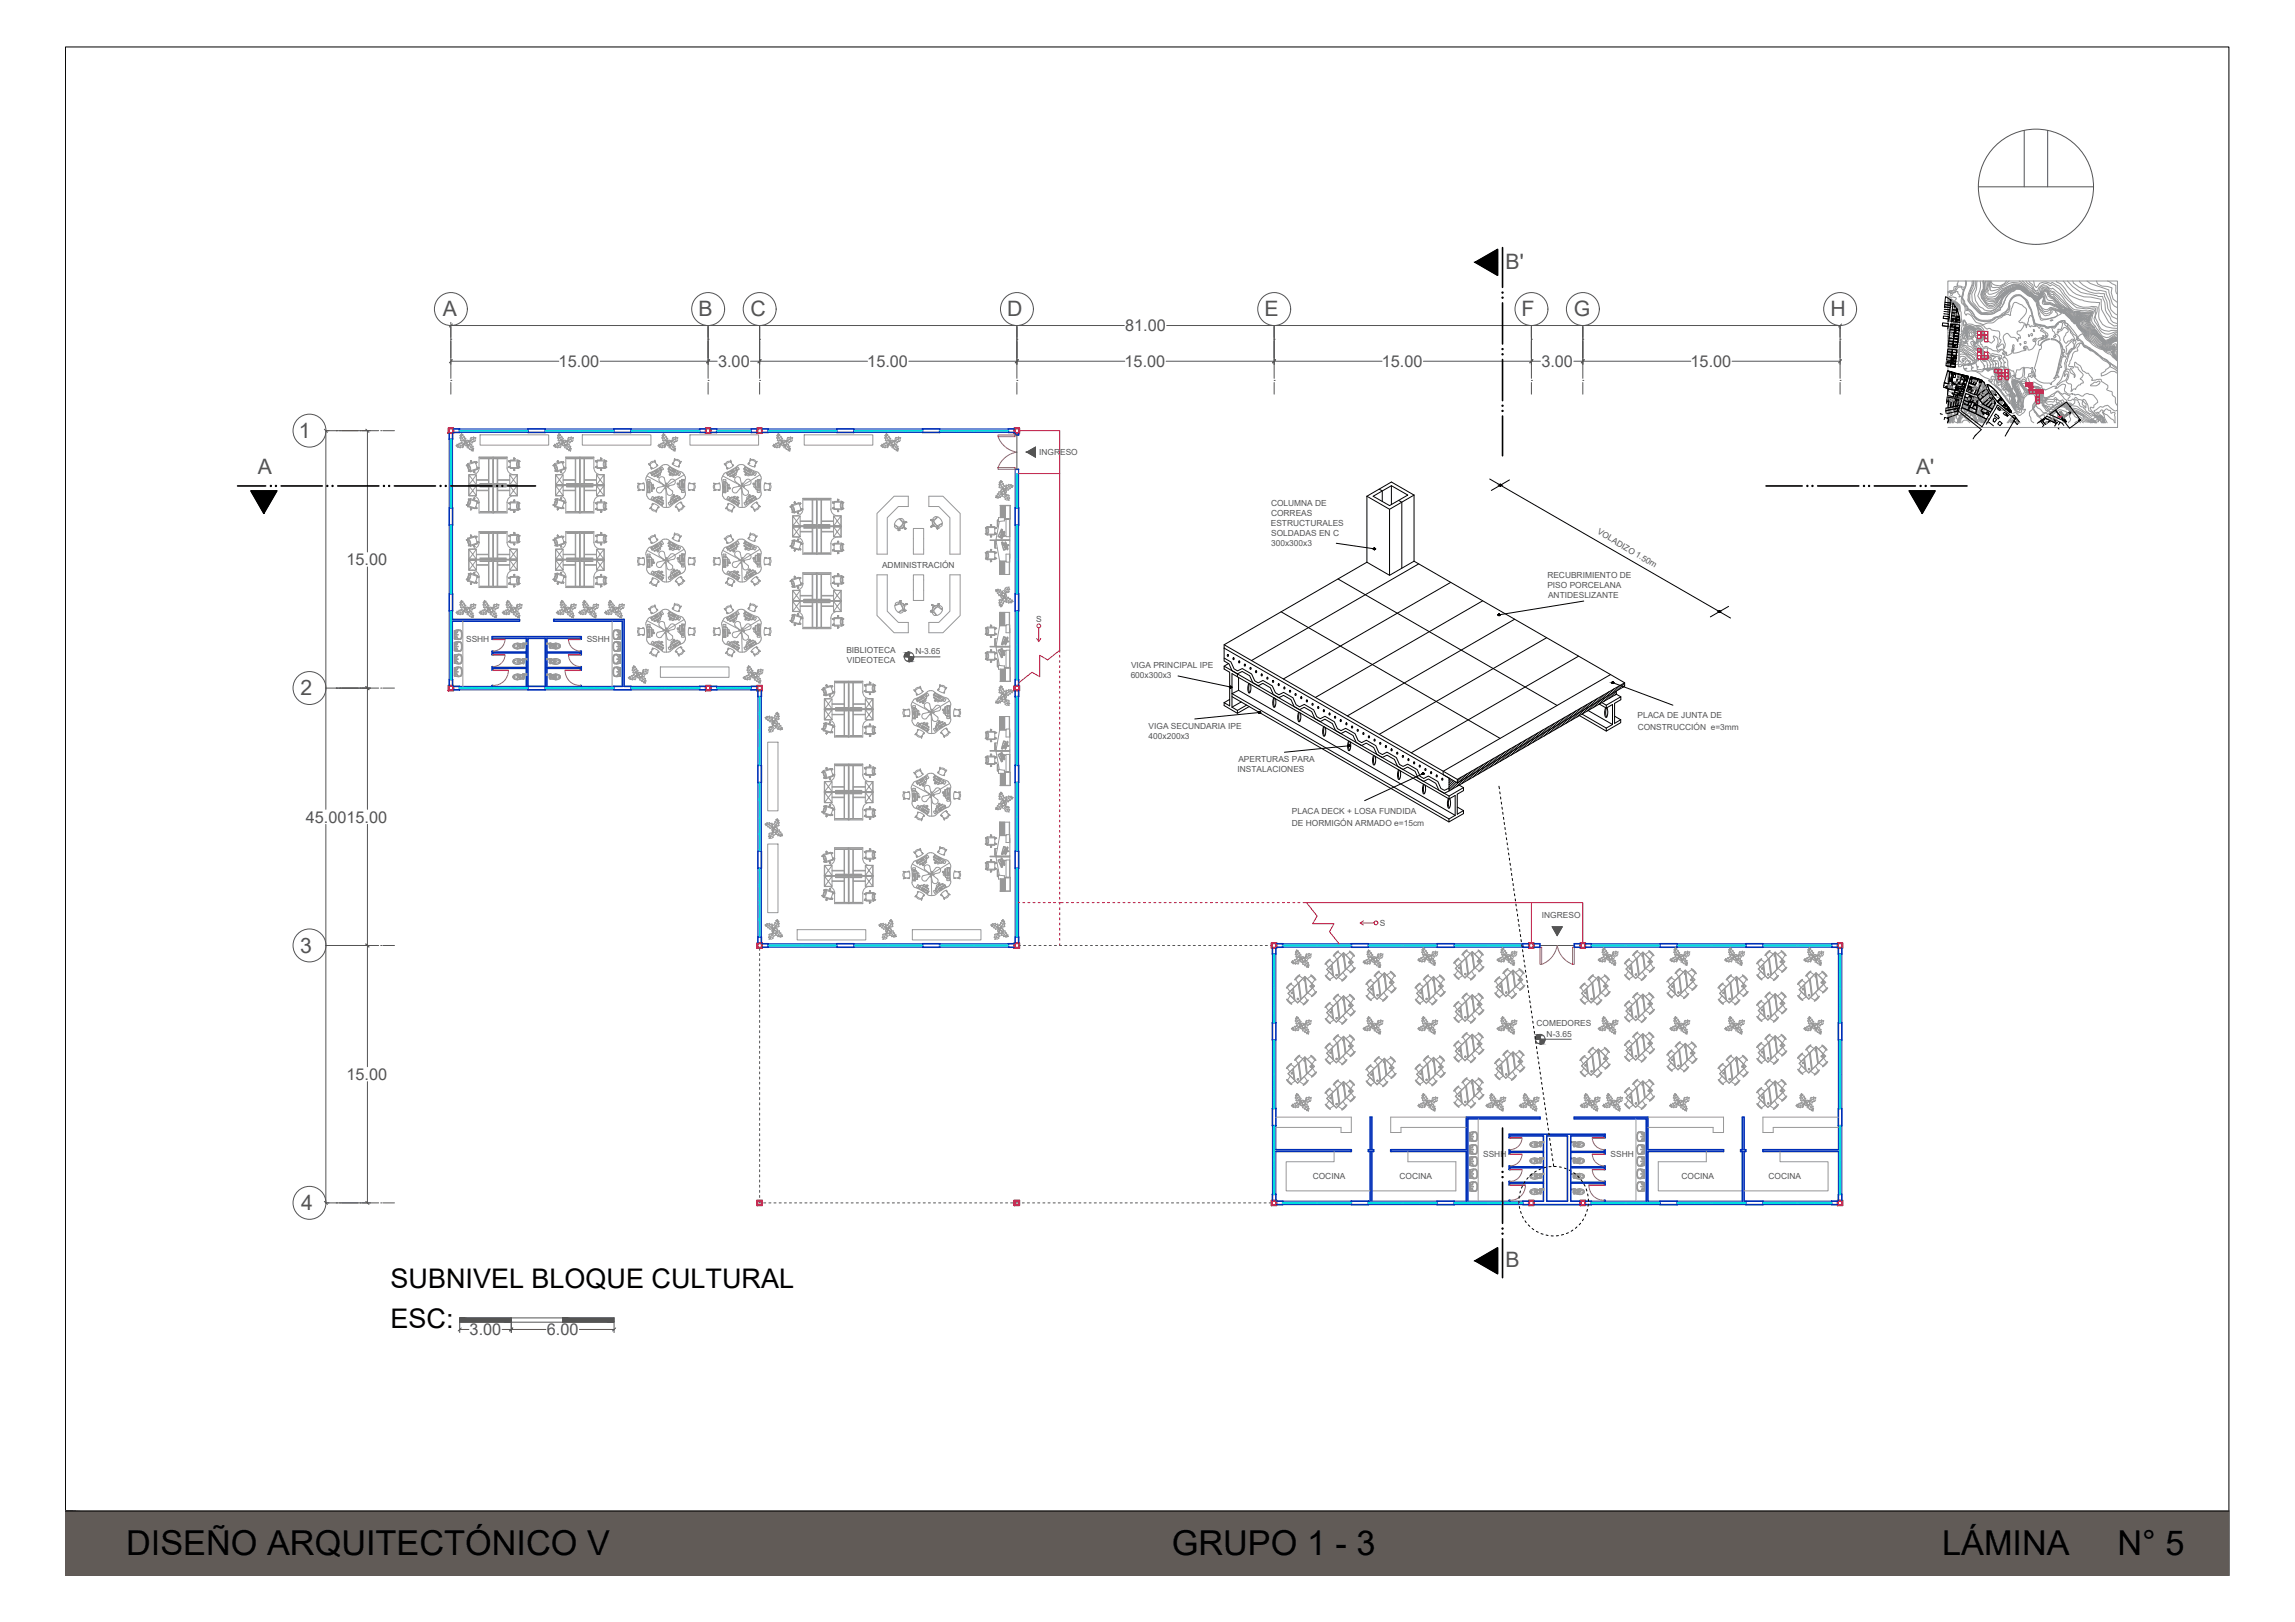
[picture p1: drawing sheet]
<svg xmlns="http://www.w3.org/2000/svg" width="841mm" height="594mm" viewBox="0 0 841 594" stroke-linecap="round" stroke-linejoin="round" font-family="sans-serif">
<defs><g id="words">
<g font-size="12.6">
<text x="46.2" y="569.7">DISEÑO ARQUITECTÓNICO V</text>
<text x="429.4" y="569.7">GRUPO 1 - 3</text>
<text x="711.7" y="569.7">LÁMINA</text>
<text x="775.9" y="569.7">N° 5</text>
</g>
<g font-size="9.9">
<text x="143.2" y="471.7">SUBNIVEL BLOQUE CULTURAL</text>
<text x="143.2" y="486.3">ESC:</text>
</g>
<g font-size="7.8" fill="#545454">
<text x="551.7" y="98.4">B'</text>
<text x="162.3" y="115.8">A</text>
<text x="256" y="115.8">B</text>
<text x="275" y="115.9">C</text>
<text x="369.1" y="115.8">D</text>
<text x="463.4" y="115.8">E</text>
<text x="557.6" y="115.8">F</text>
<text x="576.7" y="115.9">G</text>
<text x="670.8" y="115.8">H</text>
<text x="109.5" y="160.3">1</text>
<text x="94.5" y="173.5">A</text>
<text x="702.2" y="173.5">A'</text>
<text x="110.2" y="254.6">2</text>
<text x="110.1" y="348.9">3</text>
<text x="110.3" y="443.1">4</text>
<text x="551.7" y="464.1">B</text>
</g>
<g font-size="6" fill="#545454">
<text x="412.3" y="121.3">81.00</text>
<text x="204.7" y="134.4">15.00</text>
<text x="263.1" y="134.4">3.00</text>
<text x="317.8" y="134.4">15.00</text>
<text x="412.1" y="134.4">15.00</text>
<text x="506.4" y="134.4">15.00</text>
<text x="564.8" y="134.4">3.00</text>
<text x="619.5" y="134.4">15.00</text>
<text x="127" y="207">15.00</text>
<text x="112" y="301.3">45.0015.00</text>
<text x="127" y="395.5">15.00</text>
<text x="172.1" y="489">3.00</text>
<text x="200.4" y="489">6.00</text>
</g>
<g font-size="3.1" fill="#545454">
<text x="380.8" y="166.7">INGRESO</text>
<text x="465.8" y="185.2">COLUMNA DE</text>
<text x="465.8" y="188.9">CORREAS</text>
<text x="465.7" y="192.6">ESTRUCTURALES</text>
<text x="465.8" y="196.3">SOLDADAS EN C</text>
<text x="585.1" y="195.2" transform="rotate(31 585.1 195.2)">VOLADIZO 1.50m</text>
<text x="465.8" y="200">300x300x3</text>
<text x="323.2" y="208">ADMINISTRACIÓN</text>
<text x="567" y="211.7">RECUBRIMIENTO DE</text>
<text x="567" y="215.4">PISO PORCELANA</text>
<text x="567.3" y="219.1">ANTIDESLIZANTE</text>
<text x="379.8" y="227.8">S</text>
<text x="170.8" y="235.2">SSHH</text>
<text x="215" y="235.2">SSHH</text>
<text x="310.2" y="239.3">BIBLIOTECA</text>
<text x="335.4" y="239.7">N-3.65</text>
<text x="310.4" y="243">VIDEOTECA</text>
<text x="414.5" y="244.5">VIGA PRINCIPAL IPE</text>
<text x="414.3" y="248.2">600x300x3</text>
<text x="600.1" y="263.1">PLACA DE JUNTA DE</text>
<text x="420.9" y="266.9">VIGA SECUNDARIA IPE</text>
<text x="600.1" y="267.3">CONSTRUCCIÓN e=3mm</text>
<text x="420.9" y="270.6">400x200x3</text>
<text x="453.8" y="279.1">APERTURAS PARA</text>
<text x="453.5" y="282.8">INSTALACIONES</text>
<text x="473.4" y="298.3">PLACA DECK + LOSA FUNDIDA</text>
<text x="473.4" y="302.5">DE HORMIGÓN ARMADO e=15cm</text>
<text x="505.6" y="339.1">S</text>
<text x="565.1" y="336.1">INGRESO</text>
<text x="563.1" y="375.6">COMEDORES</text>
<text x="566.8" y="379.7">N-3.65</text>
<text x="543.5" y="423.7">SSHH</text>
<text x="590.2" y="423.7">SSHH</text>
<text x="481.1" y="431.8">COCINA</text>
<text x="512.9" y="431.8">COCINA</text>
<text x="616.2" y="431.8">COCINA</text>
<text x="648.1" y="431.8">COCINA</text>
</g>
<text font-size=".3" fill="#939598" x="745.9" y="118.8" transform="rotate(9 745.9 118.8)">915</text>
<text font-size=".2" x="719" y="149">H</text>
</g></defs>
<path d="M24 17.2h792.8v559.9h-792.8zM24 553.4h792.8" fill="none" stroke="#000" stroke-width=".37"/>
<!-- layer: Estructura -->
<g fill="none" stroke="#f00" stroke-width=".59">
<path d="M164.3 156.8h1.9v1.9h-1.9zM164.5 157h1.5v1.5h-1.5zM258.6 156.8h1.9v1.9h-1.9zM258.8 157h1.5v1.5h-1.5zM277.4 156.8h1.9v1.9h-1.9zM277.6 157h1.5v1.5h-1.5zM371.7 156.8h1.9v1.9h-1.9zM371.9 157h1.5v1.5h-1.5zM164.3 251.1h1.9v1.9h-1.9zM164.5 251.3h1.5v1.5h-1.5zM258.6 251.1h1.9v1.9h-1.9zM258.8 251.3h1.5v1.5h-1.5z"/>
<path d="M277.4 251.1h1.9v1.9h-1.9zM277.6 251.3h1.5v1.5h-1.5zM371.7 251.1h1.9v1.9h-1.9zM371.9 251.3h1.5v1.5h-1.5zM277.4 345.4h1.9v1.8h-1.9zM277.6 345.5h1.5v1.6h-1.5zM371.7 345.4h1.9v1.8h-1.9zM371.9 345.5h1.5v1.6h-1.5zM465.9 345.4h2v1.8h-2zM466.2 345.5h1.5v1.6h-1.5zM560.2 345.4h1.9v1.8h-1.9zM560.4 345.5h1.6v1.6h-1.6z"/>
<path d="M579.1 345.4h1.9v1.8h-1.9zM579.3 345.5h1.5v1.6h-1.5zM673.4 345.4h1.8v1.8h-1.8zM673.6 345.5h1.5v1.6h-1.5zM277.4 439.6h1.9v1.9h-1.9zM277.6 439.8h1.5v1.5h-1.5zM371.7 439.6h1.9v1.9h-1.9zM371.9 439.8h1.5v1.5h-1.5zM465.9 439.6h2v1.9h-2zM466.2 439.8h1.5v1.5h-1.5zM560.2 439.6h1.9v1.9h-1.9zM560.4 439.8h1.6v1.5h-1.6z"/>
<path d="M579.1 439.6h1.9v1.9h-1.9zM579.3 439.8h1.5v1.5h-1.5zM673.4 439.6h1.8v1.9h-1.8zM673.6 439.8h1.5v1.5h-1.5z"/>
</g>
<g fill="none" stroke="#545454" stroke-width=".37">
<path d="M165.2 118.1v.7M259.5 119.2v19.4M278.4 119.2v19.4M372.6 119.2v19.4M412 119.2h-246.8v19.4M427.6 119.2h246.7v19.4M466.9 119.2v19.4M561.2 119.2v19.4M580 119.2v19.4M165.2 139.3h.1M165.2 131.8h.1M165.2 124.3h.1"/>
<path d="M165.2 132.3h39.6M219.9 132.3h42.9M259.5 139.3h.1M259.5 131.8h.1M259.5 124.3h.1M275 132.3h42.9M278.4 139.3h.1M278.4 131.8h.1M278.4 124.3h.1M333.1 132.3h79.1M372.6 139.3h.1M372.6 131.8h.1"/>
<path d="M372.6 124.3h.1M427.3 132.3h79.2M466.9 139.3h.1M466.9 131.8h.1M466.9 124.3h.1M521.6 132.3h42.9M561.2 139.3h.1M561.2 131.8h.1M561.2 124.3h.1M576.7 132.3h42.9M580 139.3h.1M580 131.8h.1"/>
<path d="M580 124.3h.1M634.7 132.3h39.6M674.3 139.3h.1M674.3 131.8h.1M674.3 124.3h.1M124.4 157.7h.1M132 157.7h.1M134.6 157.7v44.5M138.8 157.7h-19.4v138.7M139.5 157.7h.1M140.3 157.7h4.3M165.2 140.1v4.3"/>
<path d="M259.5 140.1v4.3M278.4 140.1v4.3M372.6 140.1v4.3M466.9 140.1v4.3M561.2 140.1v4.3M580 140.1v4.3M674.3 140.1v4.3M134.6 207.7v88.7M119.4 252h19.4M124.4 252h.1M132 252h.1M139.5 252h.1"/>
<path d="M140.3 252h4.3M119.4 301.9v138.7h19.4M134.6 301.9v88.8M119.4 346.3h19.4M124.4 346.3h.1M132 346.3h.1M139.5 346.3h.1M140.3 346.3h4.3M134.6 396.2v44.4M124.4 440.6h.1M132 440.6h.1M139.5 440.6h.1"/>
<path d="M140.3 440.6h4.3M168.5 484.3h56.5v-1.6h-56.5v5.4M168.5 486.9h3.3M184 486.9h16.1M187.4 482.7v5.4M206.2 482.7v1.6M212.3 486.9h12.7M225 484.6v3.5"/>
<circle cx="165.2" cy="113.2" r="6"/>
<circle cx="259.5" cy="113.2" r="6"/>
<circle cx="278.4" cy="113.2" r="6"/>
<circle cx="372.7" cy="113.2" r="6"/>
<circle cx="466.9" cy="113.2" r="6"/>
<circle cx="561.2" cy="113.2" r="6"/>
<circle cx="580.1" cy="113.2" r="6"/>
<circle cx="674.3" cy="113.2" r="6"/>
<circle cx="113.4" cy="157.7" r="6"/>
<circle cx="113.4" cy="252" r="6"/>
<circle cx="113.4" cy="346.3" r="6"/>
<circle cx="113.4" cy="440.6" r="6"/>
</g>
<!-- layer: envolvente -->
<g fill="none" stroke="#002eb8" stroke-width=".59">
<path d="M164.6 158.7v2.2h1.2v-2.2M166.2 157.1h2.2v1.3h-2.2M193.5 157.1h6.3v1.3h-6.3zM224.9 157.1h6.3v1.3h-6.3zM258.6 157.1h-2.2v1.3h2.2M260.5 157.1h2.2v1.3h-2.2M277.4 157.1h-2.2v1.3h2.2M279.3 157.1h2.2v1.3h-2.2M306.6 157.1h6.3v1.3h-6.3zM338.1 157.1h6.3v1.3h-6.3zM371.7 157.1h-2.2v1.3h2.2M372 158.7v.6h1.3v-.6"/>
<path d="M372 171.9h1.3M164.6 186h1.2v6.3h-1.2zM372 186h1.3v6.3h-1.3zM164.6 217.5h1.2v6.2h-1.2zM372 217.5h1.3v6.2h-1.3zM165.8 226.9h24.6v.6h-24.6M193.5 233.8h6.3v18.9h-6.3zM202.9 226.9h25.8v24.5h2.5v1.3h-6.3v-1.3h3.2v-23.9h-25.2zM164.6 251.1v-2.2h1.2v2.2M166.2 251.4h2.2v1.3h-2.2M180.3 251.4v-.3h.3v.3M192.9 251.4v-6.6h-12.3v.6h-.3v-1.2h.3v.3h12.3v-5.3h-12.3v.6h-.3v-1.3h.3v.3h12.3v-5h-12.3v.3h-.3v-.9h32.7v.9h-.3v-.3h-12.3v5h12.3v-.3h.3v1.3h-.3v-.6h-12.3v5.3h12.3v-.3h.3v1.2h-.3v-.6h-12.3v6.6"/>
<path d="M193.5 251.4h6.3M212.7 251.4v-.3h.3v.3M258.6 251.4h-2.2v1.3h2.2M260.5 251.4h2.2v1.3h-2.2M277.4 251.4h-2.2v1.3h2.2M277.7 253v2.2h1.3v-2.2M372 251.1v-2.2h1.3v2.2M372 253v2.2h1.3v-2.2M277.7 280.3h1.3v6.3h-1.3zM372 280.3h1.3v6.3h-1.3zM277.7 311.8h1.3v6.2h-1.3zM372 311.8h1.3v6.2h-1.3z"/>
<path d="M277.7 345.4v-2.2h1.3v2.2M279.3 345.7h2.2v1.2h-2.2M306.6 345.7h6.3v1.2h-6.3zM338.1 345.7h6.3v1.2h-6.3zM371.7 345.7h-2.2v1.2h2.2M372 345.4v-2.2h1.3v2.2M466.3 347.2v2.2h1.3v-2.2M467.9 345.7h2.2v1.2h-2.2M495.2 345.7h6.3v1.2h-6.3zM526.6 345.7h6.3v1.2h-6.3zM560.2 345.7h-2.2v1.2h2.2M562.1 345.7h2.2v1.2h-2.2"/>
<path d="M579.1 345.7h-2.2v1.2h2.2M581 345.7h2.2v1.2h-2.2M608.3 345.7h6.3v1.2h-6.3zM639.8 345.7h6.2v1.2h-6.2zM673.4 345.7h-2.2v1.2h2.2M673.7 347.2v2.2h1.2v-2.2M466.3 374.6h1.3v6.3h-1.3zM673.7 374.6h1.2v6.3h-1.2zM466.3 406h1.3v6.3h-1.3zM566.8 416.1h7.6v23.8h-7.6zM673.7 406h1.2v6.3h-1.2zM466.3 439.6v-2.2h1.3v2.2"/>
<path d="M467.6 421.1h27.6v.6h-27.6M467.9 439.9h2.2v1.3h-2.2M495.2 439.9h6.3v1.3h-6.3zM502.1 439.9v-18.2h-.6v-.6h.6v-11.9h.6v11.9h.7v.6h-.7v18.2M526.6 439.9h6.3v1.3h-6.3zM537.3 439.9v-18.2h-27.7v-.6h27.7v-11.9h27v.6h-26.4v30.1M553 439.9v-.3h.3v.3M560.2 439.9h-2.2v1.3h2.2M562.1 439.9h3.5v-6.6h-12.3v.7h-.3v-1.3h.3v.3h12.3v-5.3h-12.3v.6h-.3v-1.2h.3v.3h12.3v-5.4h-12.3v.7h-.3v-1.6h.3v.6h12.3v-5.6h-12.3v.6h-.3v-1.3h35.2v1.3h-.3v-.6h-12.3v5.6h12.3v-.6h.3v1.6h-.3v-.7h-12.3v5.4h12.3v-.3h.3v1.2h-.3v-.6h-12.3v5.3h12.3v-.3h.3v1.3h-.3v-.7h-12.3v6.6h3.5M581 439.9h2.2v1.3h-2.2M587.9 439.9v-.3h.3v.3M603.3 439.9v-30.1h-26.4v-.6h27v11.9h27.7v.6h-27.7v18.2"/>
<path d="M608.3 439.9h6.3v1.3h-6.3zM638.5 439.9v-18.2h-.6v-.6h.6v-11.9h.6v11.9h.7v.6h-.7v18.2M639.8 439.9h6.2v1.3h-6.2zM673.4 439.9h-2.2v1.3h2.2M673.7 439.6v-2.2h1.2v2.2M673.7 421.1h-27.7v.6h27.7M562.1 441.2h17"/>
</g>
<!-- layer: ventanas -->
<g fill="none" stroke="#0dd" stroke-width=".37">
<path d="M168.4 157.6h25.1M168.4 157.9h25.1M169 157.6v.3M169 157.7h5.4M169 157.8h5.4M174.4 157.6v.3M174.7 157.6v.3M174.9 157.7h5.4M174.9 157.8h5.4M174.9 157.6v.3M180.3 157.6v.3M181.6 157.7h5.3"/>
<path d="M181.6 157.8h5.3M181.6 157.6v.3M186.9 157.6v.3M187.2 157.6v.3M187.5 157.7h5.4M187.5 157.8h5.4M187.5 157.6v.3M192.9 157.6v.3M199.8 157.6h25.1M199.8 157.9h25.1M200.4 157.7h5.4M200.4 157.8h5.4"/>
<path d="M200.4 157.6v.3M205.8 157.6v.3M206.1 157.6v.3M206.4 157.7h5.3M206.4 157.8h5.3M206.4 157.6v.3M211.7 157.6v.3M213 157.7h5.3M213 157.8h5.3M213 157.6v.3M218.3 157.6v.3M218.6 157.6v.3"/>
<path d="M219 157.7h5.3M219 157.8h5.3M219 157.6v.3M224.3 157.6v.3M231.2 157.6h25.2M231.2 157.9h25.2M231.8 157.7h5.4M231.8 157.8h5.4M231.8 157.6v.3M237.2 157.6v.3M237.5 157.6v.3M237.8 157.7h5.3"/>
<path d="M237.8 157.8h5.3M237.8 157.6v.3M243.1 157.6v.3M244.4 157.7h5.4M244.4 157.8h5.4M244.4 157.6v.3M249.8 157.6v.3M250.1 157.6v.3M250.4 157.7h5.3M250.4 157.8h5.3M250.4 157.6v.3M255.7 157.6v.3"/>
<path d="M262.7 157.6h12.5M262.7 157.9h12.5M263.3 157.7h5.3M263.3 157.8h5.3M263.3 157.6v.3M268.6 157.6v.3M268.9 157.6v.3M269.2 157.7h5.4M269.2 157.8h5.4M269.2 157.6v.3M274.6 157.6v.3M281.5 157.6h25.1"/>
<path d="M281.5 157.9h25.1M282.1 157.7h5.4M282.1 157.8h5.4M282.1 157.6v.3M287.5 157.6v.3M287.8 157.6v.3M288.1 157.7h5.3M288.1 157.8h5.3M288.1 157.6v.3M293.4 157.6v.3M294.7 157.7h5.3M294.7 157.8h5.3"/>
<path d="M294.7 157.6v.3M300 157.6v.3M300.3 157.6v.3M300.7 157.7h5.3M300.7 157.8h5.3M300.7 157.6v.3M306 157.6v.3M312.9 157.6h25.2M312.9 157.9h25.2M313.5 157.7h5.4M313.5 157.8h5.4M313.5 157.6v.3"/>
<path d="M318.9 157.6v.3M319.2 157.6v.3M319.5 157.7h5.4M319.5 157.8h5.4M319.5 157.6v.3M324.9 157.6v.3M326.1 157.7h5.4M326.1 157.8h5.4M326.1 157.6v.3M331.5 157.6v.3M331.8 157.6v.3M332.1 157.7h5.3"/>
<path d="M332.1 157.8h5.3M332.1 157.6v.3M337.4 157.6v.3M344.4 157.6h25.1M344.4 157.9h25.1M345 157.7h5.3M345 157.8h5.3M345 157.6v.3M350.3 157.6v.3M350.6 157.6v.3M351 157.7h5.3M351 157.8h5.3"/>
<path d="M351 157.6v.3M356.3 157.6v.3M357.5 157.7h5.4M357.5 157.8h5.4M357.5 157.6v.3M362.9 157.6v.3M363.2 157.6v.3M363.5 157.7h5.4M363.5 157.8h5.4M363.5 157.6v.3M368.9 157.6v.3M165.1 174.1h.3"/>
<path d="M165.1 179.8h.3M165.1 179.4h.3M165.1 172.9h.3M165.1 160.9v25.1M165.1 161.5h.3M165.1 167.2h.3M165.1 167.5h.3M165.1 166.8h.3M165.2 161.5v5.3M165.2 167.5v5.4M165.2 174.1v5.3M165.3 161.5v5.3"/>
<path d="M165.3 167.5v5.4M165.3 174.1v5.3M165.4 160.9v25.1M372.5 173.5v12.5M372.5 174.1h.3M372.5 179.8h.3M372.5 179.4h.3M372.6 174.1v5.3M372.7 174.1v5.3M372.8 173.5v12.5M165.1 185.4h.3M165.1 180.1h.3"/>
<path d="M165.1 193h.3M165.1 198.6h.3M165.1 198.9h.3M165.1 198.3h.3M165.1 192.3v25.2M165.2 180.1v5.3M165.2 193v5.3M165.2 198.9v5.4M165.3 180.1v5.3M165.3 193v5.3M165.3 198.9v5.4M165.4 192.3v25.2"/>
<path d="M372.5 185.4h.3M372.5 192.3v25.2M372.5 180.1h.3M372.5 193h.3M372.5 198.6h.3M372.5 198.9h.3M372.5 198.3h.3M372.6 180.1v5.3M372.6 193v5.3M372.6 198.9v5.4M372.7 180.1v5.3M372.7 193v5.3"/>
<path d="M372.7 198.9v5.4M372.8 192.3v25.2M165.1 204.3h.3M165.1 216.8h.3M165.1 205.5h.3M165.1 211.2h.3M165.1 211.5h.3M165.1 210.9h.3M165.2 205.5v5.4M165.2 211.5v5.3M165.3 205.5v5.4M165.3 211.5v5.3"/>
<path d="M372.5 204.3h.3M372.5 216.8h.3M372.5 205.5h.3M372.5 211.2h.3M372.5 211.5h.3M372.5 210.9h.3M372.6 205.5v5.4M372.6 211.5v5.3M372.7 205.5v5.4M372.7 211.5v5.3M165.1 235.7h.3M165.1 224.4h.3"/>
<path d="M165.1 230.1h.3M165.1 230.3h.3M165.1 229.7h.3M165.1 237h.3M165.1 223.7v25.2M165.2 224.4v5.3M165.2 230.3v5.4M165.2 237v5.3M165.3 224.4v5.3M165.3 230.3v5.4M165.3 237v5.3M165.4 223.7v25.2"/>
<path d="M372.5 223.7v25.2M372.5 235.7h.3M372.5 224.4h.3M372.5 230.1h.3M372.5 230.3h.3M372.5 229.7h.3M372.5 237h.3M372.6 224.4v5.3M372.6 230.3v5.4M372.6 237v5.3M372.7 224.4v5.3M372.7 230.3v5.4"/>
<path d="M372.7 237v5.3M372.8 223.7v25.2M165.1 248.3h.3M165.1 242.6h.3M165.1 242.9h.3M165.1 242.3h.3M165.2 242.9v5.4M165.3 242.9v5.4M168.4 251.9h.1M168.4 252.2h.1M168.6 251.9h.1M168.6 252.2h.1"/>
<path d="M168.8 251.9h.1M168.8 252.2h.1M169 252h.1M169 252.1h.1M169 251.9v.3M169.1 251.9h.3M169.1 252.2h.3M169.2 252h.2M169.2 252.1h.2M169.5 251.9h.3M169.5 252.2h.3M169.6 252h.1"/>
<path d="M169.6 252.1h.1M169.7 252h.1M169.7 252.1h.1M169.9 251.9h.3M169.9 252.2h.3M170 252h.1M170 252.1h.1M170.1 252h.3M170.1 252.1h.3M170.3 251.9h.2M170.3 252.2h.2M170.5 252h.3"/>
<path d="M170.5 252.1h.3M170.7 251.9h.1M170.7 252.2h.1M170.8 251.9h.1M170.8 252.2h.1M170.9 252h.2M170.9 252.1h.2M171.1 251.9h.1M171.1 252.2h.1M171.2 251.9h.3M171.2 252.2h.3M171.3 252h.2"/>
<path d="M171.3 252.1h.2M171.6 251.9h.3M171.6 252.2h.3M171.6 252h.1M171.6 252.1h.1M171.8 252h.1M171.8 252.1h.1M172 251.9h.2M172 252.2h.2M172 252h.1M172 252.1h.1M172.2 252h.3"/>
<path d="M172.2 252.1h.3M172.4 251.9h.2M172.4 252.2h.2M172.6 252h.2M172.6 252.1h.2M172.7 251.9h.1M172.7 252.2h.1M172.9 251.9h.1M172.9 252.2h.1M173 252h.2M173 252.1h.2M173.1 251.9h.1"/>
<path d="M173.1 252.2h.1M173.3 251.9h.3M173.3 252.2h.3M173.3 252h.3M173.3 252.1h.3M173.7 251.9h.2M173.7 252.2h.2M173.7 252h.1M173.7 252.1h.1M173.9 252h.1M173.9 252.1h.1M174.1 251.9h.3v.3h-.3"/>
<path d="M174.1 252h.1M174.1 252.1h.1M174.3 252h.1M174.3 252.1h.1M174.4 251.9h.3M174.4 252.2h.3M174.7 251.9v.3M174.8 251.9h.1M174.8 252.2h.1M174.9 252h.1M174.9 252.1h.1M175.1 251.9v.3"/>
<path d="M175.2 252h.2M175.2 252.1h.2M175.2 251.9h.1M175.2 252.2h.1M175.4 251.9h.2M175.4 252.2h.2M175.5 252h.1M175.5 252.1h.1M175.7 252h.1M175.7 252.1h.1M175.8 251.9h.2M175.8 252.2h.2"/>
<path d="M175.9 252h.1M175.9 252.1h.1M176.1 252h.1M176.1 252.1h.1M176.1 251.9h.3M176.1 252.2h.3M176.3 252h.1M176.3 252.1h.1M176.5 252h.2M176.5 252.1h.2M176.5 251.9h.1M176.5 252.2h.1"/>
<path d="M176.7 251.9h.1M176.7 252.2h.1M176.9 252h.2M176.9 252.1h.2M176.9 251.9h.1M176.9 252.2h.1M177.1 251.9h.1M177.1 252.2h.1M177.2 252h.3M177.2 252.1h.3M177.3 251.9h.1M177.3 252.2h.1"/>
<path d="M177.4 251.9h.3M177.4 252.2h.3M177.6 252h.1M177.6 252.1h.1M177.8 252h.1M177.8 252.1h.1M177.8 251.9h.3M177.8 252.2h.3M178 252h.1M178 252.1h.1M178.2 252h.1M178.2 252.1h.1"/>
<path d="M178.2 251.9h.3M178.2 252.2h.3M178.4 252h.1M178.4 252.1h.1M178.5 252h.3M178.5 252.1h.3M178.6 251.9h.1M178.6 252.2h.1M178.8 251.9h.1M178.8 252.2h.1M178.9 252h.3M178.9 252.1h.3"/>
<path d="M179 251.9h.1M179 252.2h.1M179.1 251.9h.1M179.1 252.2h.1M179.3 252h.3M179.3 252.1h.3M179.4 251.9h.1M179.4 252.2h.1M179.5 251.9h.3M179.5 252.2h.3M179.7 252h.1M179.7 252.1h.1"/>
<path d="M179.9 252h.1M179.9 252.1h.1M179.9 251.9h.3M179.9 252.2h.3M180.1 252h.1M180.1 252.1h.1M180.2 252h.1M180.2 252.1h.1M180.5 251.9h-.2l.2 .3M180.7 251.9h.1M180.7 252.2h.1M180.8 251.9h.2"/>
<path d="M180.8 252.2h.2M181.2 251.9h.1M181.2 252.2h.1M181.3 251.9h.3l-.3 .3M181.6 252h.1M181.6 252.1h.1M181.7 251.9h.3M181.7 252.2h.3M181.8 252h.1M181.8 252.1h.1M181.9 252h.1M181.9 252.1h.1"/>
<path d="M182.1 251.9h.3M182.1 252.2h.3M182.1 252h.1M182.1 252.1h.1M182.3 252h.3M182.3 252.1h.3M182.5 251.9h.2M182.5 252.2h.2M182.7 252h.3M182.7 252.1h.3M182.9 251.9h.1M182.9 252.2h.1"/>
<path d="M183 251.9h.1M183 252.2h.1M183.1 252h.2M183.1 252.1h.2M183.2 251.9h.1M183.2 252.2h.1M183.4 251.9h.3M183.4 252.2h.3M183.5 252h.2M183.5 252.1h.2M183.8 251.9h.3M183.8 252.2h.3"/>
<path d="M183.8 252h.1M183.8 252.1h.1M184 252h.1M184 252.1h.1M184.2 251.9h.2M184.2 252.2h.2M184.2 252h.1M184.2 252.1h.1M184.4 252h.2M184.4 252.1h.2M184.6 251.9h.2M184.6 252.2h.2"/>
<path d="M184.8 252h.2M184.8 252.1h.2M184.9 251.9h.1M184.9 252.2h.1M185.1 251.9h.1M185.1 252.2h.1M185.2 252h.2M185.2 252.1h.2M185.3 251.9h.1M185.3 252.2h.1M185.5 251.9h.2M185.5 252.2h.2"/>
<path d="M185.5 252h.3M185.5 252.1h.3M185.9 251.9h.2M185.9 252.2h.2M185.9 252h.1M185.9 252.1h.1M186.1 252h.1M186.1 252.1h.1M186.3 251.9h.2M186.3 252.2h.2M186.3 252h.1M186.3 252.1h.1"/>
<path d="M186.5 252h.2M186.5 252.1h.2M186.6 251.9h.3v.3h-.3M186.8 252h.1M186.8 252.1h.1M187 251.9h.1M187 252.2h.1M187.2 251.9v.3M187.4 251.9h.1M187.4 252.2h.1M187.5 252h.1M187.5 252.1h.1"/>
<path d="M187.7 252h.3M187.7 252.1h.3M187.8 251.9h-.3v.3h.3M187.9 251.9h.3M187.9 252.2h.3M188.1 252h.1M188.1 252.1h.1M188.3 252h.1M188.3 252.1h.1M188.3 251.9h.3M188.3 252.2h.3M188.5 252h.1"/>
<path d="M188.5 252.1h.1M188.7 252h.2M188.7 252.1h.2M188.7 251.9h.3M188.7 252.2h.3M189 252h.3M189 252.1h.3M189.1 251.9h.1M189.1 252.2h.1M189.3 251.9h.1M189.3 252.2h.1M189.4 252h.3"/>
<path d="M189.4 252.1h.3M189.5 251.9h.1M189.5 252.2h.1M189.6 251.9h.3M189.6 252.2h.3M189.8 252h.3M189.8 252.1h.3M190 251.9h.3M190 252.2h.3M190.2 252h.1M190.2 252.1h.1M190.4 252h.1"/>
<path d="M190.4 252.1h.1M190.4 251.9h.3M190.4 252.2h.3M190.6 252h.1M190.6 252.1h.1M190.7 252h.3M190.7 252.1h.3M190.8 251.9h.2M190.8 252.2h.2M191.1 252h.3M191.1 252.1h.3M191.2 251.9h.1"/>
<path d="M191.2 252.2h.1M191.3 251.9h.1M191.3 252.2h.1M191.5 252h.3M191.5 252.1h.3M191.5 251.9h.1M191.5 252.2h.1M191.7 251.9h.3M191.7 252.2h.3M191.9 252h.1M191.9 252.1h.1M192.1 252h.1"/>
<path d="M192.1 252.1h.1M192.1 251.9h.2M192.1 252.2h.2M192.3 252h.1M192.3 252.1h.1M192.4 252h.1M192.4 252.1h.1M192.5 251.9h.2M192.5 252.2h.2M192.6 252h.1M192.6 252.1h.1M192.8 252h.1"/>
<path d="M192.8 252.1h.1M192.9 251.9h.2M192.9 252.2h.2M192.9 251.9v.3M193.2 251.9h.1M193.2 252.2h.1M193.4 251.9h.1M193.4 252.2h.1M199.8 251.9h.1M199.8 252.2h.1M200 251.9h.3M200 252.2h.3"/>
<path d="M200.4 251.9h.2M200.4 252.2h.2M200.4 251.9v.3M200.4 252h.1M200.4 252.1h.1M200.6 252h.1M200.6 252.1h.1M200.8 251.9h.2M200.8 252.2h.2M200.8 252h.1M200.8 252.1h.1M201 252h.2"/>
<path d="M201 252.1h.2M201.2 251.9h.1M201.2 252.2h.1M201.3 251.9h.1M201.3 252.2h.1M201.4 252h.2M201.4 252.1h.2M201.5 251.9h.1M201.5 252.2h.1M201.7 251.9h.1M201.7 252.2h.1M201.7 252h.3"/>
<path d="M201.7 252.1h.3M201.9 251.9h.1M201.9 252.2h.1M202.1 251.9h.2M202.1 252.2h.2M202.1 252h.1M202.1 252.1h.1M202.3 252h.1M202.3 252.1h.1M202.5 251.9h.2M202.5 252.2h.2M202.5 252h.1"/>
<path d="M202.5 252.1h.1M202.7 252h.1M202.7 252.1h.1M202.8 251.9h.3M202.8 252.2h.3M202.9 252h.1M202.9 252.1h.1M203.1 252h.2M203.1 252.1h.2M203.2 251.9h.1M203.2 252.2h.1M203.4 251.9h.1"/>
<path d="M203.4 252.2h.1M203.4 252h.3M203.4 252.1h.3M203.6 251.9h.1M203.6 252.2h.1M203.8 251.9h.1M203.8 252.2h.1M203.8 252h.3M203.8 252.1h.3M204 251.9h.1M204 252.2h.1M204.2 251.9h.2"/>
<path d="M204.2 252.2h.2M204.2 252h.1M204.2 252.1h.1M204.4 252h.1M204.4 252.1h.1M204.5 251.9h.3M204.5 252.2h.3M204.6 252h.1M204.6 252.1h.1M204.8 252h.1M204.8 252.1h.1M204.9 251.9h.3"/>
<path d="M204.9 252.2h.3M205 252h.1M205 252.1h.1M205.1 252h.3M205.1 252.1h.3M205.3 251.9h.1M205.3 252.2h.1M205.5 251.9h.1M205.5 252.2h.1M205.5 252h.3M205.5 252.1h.3M205.7 251.9v.3"/>
<path d="M205.9 251.9h.1M205.9 252.2h.1M206.1 251.9v.3M206.2 251.9h.3M206.2 252.2h.3M206.4 251.9v.3M206.4 252h.1M206.4 252.1h.1M206.6 252h.1M206.6 252.1h.1M206.6 251.9h.3M206.6 252.2h.3"/>
<path d="M206.8 252h.1M206.8 252.1h.1M207 252h.2M207 252.1h.2M207 251.9h.2M207 252.2h.2M207.3 252h.3M207.3 252.1h.3M207.4 251.9h.1M207.4 252.2h.1M207.5 251.9h.1M207.5 252.2h.1"/>
<path d="M207.7 252h.3M207.7 252.1h.3M207.8 251.9h.1M207.8 252.2h.1M207.9 251.9h.3M207.9 252.2h.3M208.1 252h.3M208.1 252.1h.3M208.3 251.9h.3M208.3 252.2h.3M208.5 252h.1M208.5 252.1h.1"/>
<path d="M208.6 252h.1M208.6 252.1h.1M208.7 251.9h.2M208.7 252.2h.2M208.9 252h.1M208.9 252.1h.1M209 252h.3M209 252.1h.3M209.1 251.9h.2M209.1 252.2h.2M209.4 252h.3M209.4 252.1h.3"/>
<path d="M209.5 251.9h.1M209.5 252.2h.1M209.6 251.9h.1M209.6 252.2h.1M209.8 252h.2M209.8 252.1h.2M209.8 251.9h.1M209.8 252.2h.1M210 251.9h.3M210 252.2h.3M210.2 252h.2M210.2 252.1h.2"/>
<path d="M210.4 251.9h.2M210.4 252.2h.2M210.6 252h.1M210.6 252.1h.1M210.7 252h.1M210.7 252.1h.1M210.8 251.9h.2M210.8 252.2h.2M210.9 252h.1M210.9 252.1h.1M211.1 252h.3M211.1 252.1h.3"/>
<path d="M211.1 251.9h.3M211.1 252.2h.3M211.5 252h.2M211.5 252.1h.2M211.5 251.9h.1M211.5 252.2h.1M211.8 251.9v.3M211.9 251.9h.1M211.9 252.2h.1M212.1 251.9h.4M212.1 252.2h.4M212.6 251.9h.2"/>
<path d="M212.6 252.2h.2M213 252h.1M213 252.1h.1M213.2 252h.2M213.2 252.1h.2M213.2 251.9h-.2l.2 .3M213.3 251.9h.3M213.3 252.2h.3M213.6 252h.2M213.6 252.1h.2M213.7 251.9h.1M213.7 252.2h.1"/>
<path d="M213.9 251.9h.1M213.9 252.2h.1M213.9 252h.3M213.9 252.1h.3M214.1 251.9h.1M214.1 252.2h.1M214.3 251.9h.2M214.3 252.2h.2M214.3 252h.3M214.3 252.1h.3M214.7 251.9h.2M214.7 252.2h.2"/>
<path d="M214.7 252h.1M214.7 252.1h.1M214.9 252h.1M214.9 252.1h.1M215 251.9h.3M215 252.2h.3M215.1 252h.1M215.1 252.1h.1M215.3 252h.2M215.3 252.1h.2M215.4 251.9h.3M215.4 252.2h.3"/>
<path d="M215.6 252h.3M215.6 252.1h.3M215.8 251.9h.1M215.8 252.2h.1M216 251.9h.1M216 252.2h.1M216 252h.3M216 252.1h.3M216.2 251.9h.1M216.2 252.2h.1M216.4 251.9h.2M216.4 252.2h.2"/>
<path d="M216.4 252h.2M216.4 252.1h.2M216.7 251.9h.3M216.7 252.2h.3M216.8 252h.1M216.8 252.1h.1M216.9 252h.1M216.9 252.1h.1M217.1 251.9h.3M217.1 252.2h.3M217.2 252h.1M217.2 252.1h.1"/>
<path d="M217.3 252h.3M217.3 252.1h.3M217.5 251.9h.1M217.5 252.2h.1M217.7 251.9h.1M217.7 252.2h.1M217.7 252h.3M217.7 252.1h.3M217.9 251.9h.1M217.9 252.2h.1M218 251.9h.1M218 252.2h.1"/>
<path d="M218.1 252h.2M218.1 252.1h.2M218.3 251.9v.3M218.4 251.9h.3M218.4 252.2h.3M218.6 251.9v.3M218.8 251.9h.3M218.8 252.2h.3M219 251.9v.3M219 252h.1M219 252.1h.1M219.1 252h.1"/>
<path d="M219.1 252.1h.1M219.2 251.9h.2M219.2 252.2h.2M219.4 252h.1M219.4 252.1h.1M219.5 252h.3M219.5 252.1h.3M219.6 251.9h.1M219.6 252.2h.1M219.7 251.9h.1M219.7 252.2h.1M219.9 252h.3"/>
<path d="M219.9 252.1h.3M219.9 251.9h.1M219.9 252.2h.1M220.1 251.9h.1M220.1 252.2h.1M220.3 252h.2M220.3 252.1h.2M220.3 251.9h.1M220.3 252.2h.1M220.5 251.9h.3M220.5 252.2h.3M220.7 252h.1"/>
<path d="M220.7 252.1h.1M220.8 252h.1M220.8 252.1h.1M220.9 251.9h.2M220.9 252.2h.2M221.1 252h.1M221.1 252.1h.1M221.2 252h.1M221.2 252.1h.1M221.3 251.9h.2M221.3 252.2h.2M221.4 252h.1"/>
<path d="M221.4 252.1h.1M221.6 252h.3M221.6 252.1h.3M221.6 251.9h.1M221.6 252.2h.1M221.8 251.9h.1M221.8 252.2h.1M222 252h.2M222 252.1h.2M222 251.9h.1M222 252.2h.1M222.2 251.9h.1"/>
<path d="M222.2 252.2h.1M222.4 252h.2M222.4 252.1h.2M222.4 251.9h.1M222.4 252.2h.1M222.6 251.9h.2M222.6 252.2h.2M222.7 252h.1M222.7 252.1h.1M222.9 252h.1M222.9 252.1h.1M223 251.9h.2"/>
<path d="M223 252.2h.2M223.1 252h.1M223.1 252.1h.1M223.3 252h.2M223.3 252.1h.2M223.3 251.9h.3M223.3 252.2h.3M223.7 252h.2M223.7 252.1h.2M223.7 251.9h.1M223.7 252.2h.1M223.9 251.9h.1"/>
<path d="M223.9 252.2h.1M224.1 252h.2M224.1 252.1h.2M224.1 251.9h.1M224.1 252.2h.1M224.4 251.9v.3M224.5 251.9h.1M224.5 252.2h.1M224.6 251.9h.3M224.6 252.2h.3M231.2 251.9h.3M231.2 252.2h.3"/>
<path d="M231.6 251.9h.2l-.2 .3M231.8 252h.3M231.8 252.1h.3M232 251.9h.1M232 252.2h.1M232.2 251.9h.1M232.2 252.2h.1M232.2 252h.3M232.2 252.1h.3M232.4 251.9h.1M232.4 252.2h.1M232.6 251.9h.2"/>
<path d="M232.6 252.2h.2M232.6 252h.3M232.6 252.1h.3M232.9 251.9h.3M232.9 252.2h.3M233 252h.1M233 252.1h.1M233.2 252h.1M233.2 252.1h.1M233.3 251.9h.3M233.3 252.2h.3M233.4 252h.1"/>
<path d="M233.4 252.1h.1M233.5 252h.3M233.5 252.1h.3M233.7 251.9h.3M233.7 252.2h.3M233.9 252h.3M233.9 252.1h.3M234.1 251.9h.1M234.1 252.2h.1M234.3 251.9h.1M234.3 252.2h.1M234.3 252h.3"/>
<path d="M234.3 252.1h.3M234.5 251.9h.1M234.5 252.2h.1M234.6 251.9h.3M234.6 252.2h.3M234.7 252h.2M234.7 252.1h.2M235 251.9h.3M235 252.2h.3M235.1 252h.1M235.1 252.1h.1M235.2 252h.1"/>
<path d="M235.2 252.1h.1M235.4 251.9h.3M235.4 252.2h.3M235.4 252h.1M235.4 252.1h.1M235.6 252h.3M235.6 252.1h.3M235.8 251.9h.2M235.8 252.2h.2M236 252h.2M236 252.1h.2M236.2 251.9h.1"/>
<path d="M236.2 252.2h.1M236.3 251.9h.1M236.3 252.2h.1M236.4 252h.2M236.4 252.1h.2M236.5 251.9h.1M236.5 252.2h.1M236.7 251.9h.3M236.7 252.2h.3M236.8 252h.2M236.8 252.1h.2M237.1 251.9h.2"/>
<path d="M237.1 252.2h.2M237.1 252h.1M237.1 252.1h.1M237.2 251.9v.3M237.5 251.9h.2M237.5 252.2h.2M237.5 251.9v.3M237.8 252h.3M237.8 252.1h.3M238.1 251.9h-.3v.3h.3M238.2 252h.2M238.2 252.1h.2"/>
<path d="M238.2 251.9h.1M238.2 252.2h.1M238.4 251.9h.1M238.4 252.2h.1M238.6 252h.2M238.6 252.1h.2M238.6 251.9h.1M238.6 252.2h.1M238.8 251.9h.2M238.8 252.2h.2M239 252h.2M239 252.1h.2"/>
<path d="M239.2 251.9h.2M239.2 252.2h.2M239.3 252h.1M239.3 252.1h.1M239.5 252h.1M239.5 252.1h.1M239.6 251.9h.2M239.6 252.2h.2M239.7 252h.1M239.7 252.1h.1M239.9 252h.2M239.9 252.1h.2"/>
<path d="M239.9 251.9h.3M239.9 252.2h.3M240.3 252h.2M240.3 252.1h.2M240.3 251.9h.1M240.3 252.2h.1M240.5 251.9h.1M240.5 252.2h.1M240.7 252h.2M240.7 252.1h.2M240.7 251.9h.1M240.7 252.2h.1"/>
<path d="M240.9 251.9h.2M240.9 252.2h.2M241 252h.3M241 252.1h.3M241.2 251.9h.3M241.2 252.2h.3M241.4 252h.1M241.4 252.1h.1M241.6 252h.1M241.6 252.1h.1M241.6 251.9h.3M241.6 252.2h.3"/>
<path d="M241.8 252h.1M241.8 252.1h.1M242 252h.2M242 252.1h.2M242 251.9h.3M242 252.2h.3M242.3 252h.3M242.3 252.1h.3M242.4 251.9h.1M242.4 252.2h.1M242.6 251.9h.1M242.6 252.2h.1"/>
<path d="M242.7 252h.3M242.7 252.1h.3M242.8 251.9h.1M242.8 252.2h.1M242.9 251.9h.2l-.2 .3M243.1 252h.1M243.1 252.1h.1M243.3 251.9h.3M243.3 252.2h.3M243.7 251.9h.4M243.7 252.2h.4M244.2 251.9h.1"/>
<path d="M244.2 252.2h.1M244.4 251.9v.3M244.4 252h.3M244.4 252.1h.3M244.6 251.9h.1M244.6 252.2h.1M244.8 251.9h.1M244.8 252.2h.1M244.8 252h.3M244.8 252.1h.3M245 251.9h.1M245 252.2h.1"/>
<path d="M245.1 251.9h.3M245.1 252.2h.3M245.2 252h.1M245.2 252.1h.1M245.3 252h.1M245.3 252.1h.1M245.5 251.9h.3M245.5 252.2h.3M245.6 252h.1M245.6 252.1h.1M245.7 252h.1M245.7 252.1h.1"/>
<path d="M245.9 251.9h.3M245.9 252.2h.3M245.9 252h.1M245.9 252.1h.1M246.1 252h.3M246.1 252.1h.3M246.3 251.9h.1M246.3 252.2h.1M246.5 251.9h.1M246.5 252.2h.1M246.5 252h.2M246.5 252.1h.2"/>
<path d="M246.7 251.9h.1M246.7 252.2h.1M246.8 251.9h.1M246.8 252.2h.1M246.9 252h.2M246.9 252.1h.2M247 251.9h.1M247 252.2h.1M247.2 251.9h.3M247.2 252.2h.3M247.3 252h.1M247.3 252.1h.1"/>
<path d="M247.4 252h.1M247.4 252.1h.1M247.6 251.9h.2M247.6 252.2h.2M247.6 252h.1M247.6 252.1h.1M247.8 252h.1M247.8 252.1h.1M248 251.9h.2M248 252.2h.2M248 252h.1M248 252.1h.1"/>
<path d="M248.2 252h.2M248.2 252.1h.2M248.4 251.9h.1M248.4 252.2h.1M248.5 251.9h.1M248.5 252.2h.1M248.6 252h.2M248.6 252.1h.2M248.7 251.9h.1M248.7 252.2h.1M248.9 251.9h.3M248.9 252.2h.3"/>
<path d="M248.9 252h.3M248.9 252.1h.3M249.3 251.9h.2M249.3 252.2h.2M249.3 252h.1M249.3 252.1h.1M249.5 252h.1M249.5 252.1h.1M249.7 251.9h.2M249.7 252.2h.2M249.7 252h.1M249.7 252.1h.1"/>
<path d="M249.8 251.9v.3M250 251.9h.3M250 252.2h.3M250.1 251.9v.3M250.4 251.9v.3M250.4 252h.2M250.4 252.1h.2M250.4 251.9h.1M250.4 252.2h.1M250.6 251.9h.1M250.6 252.2h.1M250.8 252h.2"/>
<path d="M250.8 252.1h.2M250.8 251.9h.1M250.8 252.2h.1M251 251.9h.2M251 252.2h.2M251.1 252h.3M251.1 252.1h.3M251.4 251.9h.2M251.4 252.2h.2M251.5 252h.1M251.5 252.1h.1M251.7 252h.1"/>
<path d="M251.7 252.1h.1M251.7 251.9h.3M251.7 252.2h.3M251.9 252h.1M251.9 252.1h.1M252.1 252h.2M252.1 252.1h.2M252.1 251.9h.3M252.1 252.2h.3M252.5 252h.2M252.5 252.1h.2M252.5 251.9h.1"/>
<path d="M252.5 252.2h.1M252.7 251.9h.1M252.7 252.2h.1M252.8 252h.3M252.8 252.1h.3M252.9 251.9h.1M252.9 252.2h.1M253.1 251.9h.2M253.1 252.2h.2M253.2 252h.3M253.2 252.1h.3M253.4 251.9h.3"/>
<path d="M253.4 252.2h.3M253.6 252h.1M253.6 252.1h.1M253.8 252h.1M253.8 252.1h.1M253.8 251.9h.3M253.8 252.2h.3M254 252h.1M254 252.1h.1M254.2 252h.2M254.2 252.1h.2M254.2 251.9h.3"/>
<path d="M254.2 252.2h.3M254.5 252h.3M254.5 252.1h.3M254.6 251.9h.1M254.6 252.2h.1M254.7 251.9h.1M254.7 252.2h.1M254.9 252h.3M254.9 252.1h.3M255 251.9h.1M255 252.2h.1M255.1 251.9h.3"/>
<path d="M255.1 252.2h.3M255.3 252h.3M255.3 252.1h.3M255.5 251.9h.3M255.5 252.2h.3M255.7 252h.1M255.7 252.1h.1M255.7 251.9v.3M255.9 251.9h.2M255.9 252.2h.2M256.3 251.9h.1M256.3 252.2h.1"/>
<path d="M262.7 251.9h.1M262.7 252.2h.1M262.9 251.9h.1M262.9 252.2h.1M263 251.9h.1M263 252.2h.1M263.3 251.9v.3M263.3 251.9h.1M263.3 252.2h.1M263.3 252h.1M263.3 252.1h.1M263.4 251.9h.3"/>
<path d="M263.4 252.2h.3M263.5 252h.2M263.5 252.1h.2M263.8 251.9h.3M263.8 252.2h.3M263.8 252h.1M263.8 252.1h.1M264 252h.1M264 252.1h.1M264.2 251.9h.2M264.2 252.2h.2M264.2 252h.1"/>
<path d="M264.2 252.1h.1M264.4 252h.3M264.4 252.1h.3M264.6 251.9h.2M264.6 252.2h.2M264.8 252h.2M264.8 252.1h.2M265 251.9h.1M265 252.2h.1M265.1 251.9h.1M265.1 252.2h.1M265.2 252h.2"/>
<path d="M265.2 252.1h.2M265.3 251.9h.1M265.3 252.2h.1M265.5 251.9h.3M265.5 252.2h.3M265.5 252h.3M265.5 252.1h.3M265.9 251.9h.2M265.9 252.2h.2M265.9 252h.1M265.9 252.1h.1M266.1 252h.1"/>
<path d="M266.1 252.1h.1M266.3 251.9h.2M266.3 252.2h.2M266.3 252h.1M266.3 252.1h.1M266.5 252h.2M266.5 252.1h.2M266.6 251.9h.1M266.6 252.2h.1M266.8 251.9h.1M266.8 252.2h.1M266.9 252h.2"/>
<path d="M266.9 252.1h.2M267 251.9h.1M267 252.2h.1M267.2 251.9h.1M267.2 252.2h.1M267.2 252h.3M267.2 252.1h.3M267.4 251.9h.1M267.4 252.2h.1M267.6 251.9h.2M267.6 252.2h.2M267.6 252h.3"/>
<path d="M267.6 252.1h.3M268 251.9h.2M268 252.2h.2M268 252h.1M268 252.1h.1M268.2 252h.1M268.2 252.1h.1M268.3 251.9h.3v.3h-.3M268.4 252h.1M268.4 252.1h.1M268.5 252h.1M268.5 252.1h.1"/>
<path d="M268.7 251.9h.1M268.7 252.2h.1M269 251.9v.3M269.1 251.9h.1M269.1 252.2h.1M269.2 252h.1M269.2 252.1h.1M269.4 251.9v.3M269.4 252h.3M269.4 252.1h.3M269.5 251.9h.1M269.5 252.2h.1"/>
<path d="M269.6 251.9h.3M269.6 252.2h.3M269.8 252h.1M269.8 252.1h.1M270 252h.1M270 252.1h.1M270 251.9h.3M270 252.2h.3M270.2 252h.1M270.2 252.1h.1M270.4 252h.1M270.4 252.1h.1"/>
<path d="M270.4 251.9h.3M270.4 252.2h.3M270.6 252h.1M270.6 252.1h.1M270.7 252h.3M270.7 252.1h.3M270.8 251.9h.1M270.8 252.2h.1M271 251.9h.1M271 252.2h.1M271.1 252h.3M271.1 252.1h.3"/>
<path d="M271.2 251.9h.1M271.2 252.2h.1M271.3 251.9h.1M271.3 252.2h.1M271.5 252h.3M271.5 252.1h.3M271.6 251.9h.1M271.6 252.2h.1M271.7 251.9h.3M271.7 252.2h.3M271.9 252h.1M271.9 252.1h.1"/>
<path d="M272.1 252h.1M272.1 252.1h.1M272.1 251.9h.3M272.1 252.2h.3M272.3 252h.1M272.3 252.1h.1M272.4 252h.1M272.4 252.1h.1M272.5 251.9h.2M272.5 252.2h.2M272.7 252h.1M272.7 252.1h.1"/>
<path d="M272.8 252h.3M272.8 252.1h.3M272.9 251.9h.1M272.9 252.2h.1M273 251.9h.1M273 252.2h.1M273.2 252h.3M273.2 252.1h.3M273.2 251.9h.1M273.2 252.2h.1M273.4 251.9h.1M273.4 252.2h.1"/>
<path d="M273.6 252h.2M273.6 252.1h.2M273.6 251.9h.1M273.6 252.2h.1M273.8 251.9h.3M273.8 252.2h.3M274 252h.1M274 252.1h.1M274.1 252h.1M274.1 252.1h.1M274.2 251.9h.2M274.2 252.2h.2"/>
<path d="M274.3 252h.1M274.3 252.1h.1M274.5 252h.1M274.5 252.1h.1M274.8 251.9h-.2l.2 .3M274.9 251.9h.1M274.9 252.2h.1M275.1 251.9h.1M275.1 252.2h.1M278.2 255.8l.1 .1M278.2 255.2v.3M278.2 255.6v.2"/>
<path d="M278.2 256v.2M278.2 256.3v.1M278.2 256.5v.1M278.2 256.7v.1M278.2 256.9v.1M278.2 257.1h.1M278.2 257.3v.2M278.2 257.7v.2M278.2 258v.3M278.2 258.4v.1M278.2 258.6v.1M278.2 258.8h.1"/>
<path d="M278.2 259v.1M278.2 259.2h.1M278.2 259.3v.3M278.2 259.7v.3M278.3 256h.1M278.3 256.2v.2M278.3 256.6v.2M278.3 256.9v.3M278.3 257.3v.3M278.3 257.7h.1M278.3 257.9v.1M278.3 258.1h.1"/>
<path d="M278.3 258.2v.3M278.3 258.6v.3M278.3 259v.3M278.3 259.4h.1M278.3 259.6h.1M278.3 259.8h.1M278.3 259.9v.1M278.4 256h.1M278.4 256.2v.2M278.4 256.6v.2M278.4 256.9v.3M278.4 257.3v.3"/>
<path d="M278.4 257.7h.1M278.4 257.9v.1M278.4 258.1h.1M278.4 258.2v.3M278.4 258.6v.3M278.4 259v.3M278.4 259.4h.1M278.4 259.6h.1M278.4 259.8h.1M278.4 259.9v.1M278.5 255.8l-.1 .1M278.5 255.2v.3"/>
<path d="M278.5 255.6v.2M278.5 256v.2M278.5 256.3v.1M278.5 256.5v.1M278.5 256.7v.1M278.5 256.9v.1M278.5 257.1h.1M278.5 257.3v.2M278.5 257.7v.2M278.5 258v.3M278.5 258.4v.1M278.5 258.6v.1"/>
<path d="M278.5 258.8h.1M278.5 259v.1M278.5 259.2h.1M278.5 259.3v.3M278.5 259.7v.3M372.5 255.2v25.1M372.5 248.3h.3M372.5 242.6h.3M372.5 242.9h.3M372.5 242.3h.3M372.5 255.8h.3M372.6 242.9v5.4"/>
<path d="M372.6 255.8v5.3M372.7 242.9v5.4M372.7 255.8v5.3M372.8 255.2v25.1M278.2 261.8h.1M278.2 261l.1 .1M278.2 268.4l.1 .2M278.2 260.1v.3M278.2 260.5h.1M278.2 260.7h.1M278.2 260.9h.1M278.2 261.3h.1"/>
<path d="M278.2 261.8v.3M278.2 262.2v.2M278.2 262.6h.1M278.2 262.7v.1M278.2 262.9v.1M278.2 263.1v.1M278.2 263.3v.1M278.2 263.5v.3M278.2 263.9v.2M278.2 264.3v.2M278.2 264.6v.1M278.2 264.8v.1"/>
<path d="M278.2 265v.1M278.2 265.2v.2M278.2 265.6v.2M278.2 266v.2M278.2 266.3v.3M278.2 266.7v.1M278.2 266.9v.1M278.2 267.3v.2M278.2 267.6v.4M278.2 268.2v.2M278.2 268.5v.3M278.2 268.9v.1"/>
<path d="M278.2 269.1v.1M278.2 269.3h.1M278.2 269.5v.2M278.2 269.8v.3M278.2 270.2v.3M278.2 270.6v.3M278.2 271h.1M278.2 271.2h.1M278.2 271.4h.1M278.2 271.5v.3M278.2 271.9v.3M278.2 272.3v.3"/>
<path d="M278.2 272.7h.1M278.2 272.9h.1M278.2 273.1h.1M278.2 273.2v.1M278.2 273.4v.1M278.2 273.6v.3M278.2 274.4v.2M278.2 274.8h.1M278.2 274.9v.1M278.2 275.1v.1M278.2 275.3v.1M278.2 275.5v.1"/>
<path d="M278.2 275.7v.2M278.2 276.1v.2M278.2 276.5v.2M278.2 276.8v.1M278.2 277v.1M278.2 277.2v.1M278.2 277.4v.1M278.2 277.6h.1M278.2 277.8v.2M278.2 278.1v.3M278.2 278.5v.3M278.2 278.9h.1"/>
<path d="M278.2 279.1v.1M278.2 279.3h.1M278.2 279.5h.1M278.2 279.7h.1M278.2 279.8v.3M278.3 267.1h-.1M278.3 261.5l-.1 .2M278.3 279.6l-.1 .1M278.3 274v.4M278.3 273.7h-.1M278.3 260.2h.1M278.3 260.3v.3"/>
<path d="M278.3 260.7v.3M278.3 261.1h.1M278.3 262h.1M278.3 262.1v.3M278.3 262.5v.3M278.3 262.9v.3M278.3 263.3v.2M278.3 263.7h.1M278.3 263.8v.1M278.3 264v.1M278.3 264.2v.3M278.3 264.6v.3"/>
<path d="M278.3 265v.2M278.3 265.4v.2M278.3 265.7v.1M278.3 265.9v.1M278.3 266.1v.1M278.3 266.3v.2M278.3 266.7v.2M278.3 267.1h.1M278.3 268.7v.3M278.3 269.1v.3M278.3 269.5v.3M278.3 269.9h.1"/>
<path d="M278.3 270.1h.1M278.3 270.3h.1M278.3 270.4v.3M278.3 270.8v.3M278.3 271.2v.3M278.3 271.6v.2M278.3 272h.1M278.3 272.1v.1M278.3 272.3v.1M278.3 272.5v.3M278.3 272.9v.2M278.3 273.3v.2"/>
<path d="M278.3 274.5v.1M278.3 274.7v.3M278.3 275.1v.3M278.3 275.5v.2M278.3 275.9h.1M278.3 276v.1M278.3 276.2v.1M278.3 276.4v.1M278.3 276.6v.1M278.3 276.8v.2M278.3 277.2v.2M278.3 277.6v.2"/>
<path d="M278.3 277.9v.1M278.3 278.1v.1M278.3 278.3v.1M278.3 278.5v.2M278.3 278.9v.2M278.3 279.2v.3M278.4 267.1h.1M278.4 261.5l.1 .2M278.4 279.6l.1 .1M278.4 274v.4M278.4 273.7h.1M278.4 260.2h.1"/>
<path d="M278.4 260.3v.3M278.4 260.7v.3M278.4 261.1h.1M278.4 262h.1M278.4 262.1v.3M278.4 262.5v.3M278.4 262.9v.3M278.4 263.3v.2M278.4 263.7h.1M278.4 263.8v.1M278.4 264v.1M278.4 264.2v.3"/>
<path d="M278.4 264.6v.3M278.4 265v.2M278.4 265.4v.2M278.4 265.7v.1M278.4 265.9v.1M278.4 266.1v.1M278.4 266.3v.2M278.4 266.7v.2M278.4 268.7v.3M278.4 269.1v.3M278.4 269.5v.3M278.4 269.9h.1"/>
<path d="M278.4 270.1h.1M278.4 270.3h.1M278.4 270.4v.3M278.4 270.8v.3M278.4 271.2v.3M278.4 271.6v.2M278.4 272h.1M278.4 272.1v.1M278.4 272.3v.1M278.4 272.5v.3M278.4 272.9v.2M278.4 273.3v.2"/>
<path d="M278.4 274.5v.1M278.4 274.7v.3M278.4 275.1v.3M278.4 275.5v.2M278.4 275.9h.1M278.4 276v.1M278.4 276.2v.1M278.4 276.4v.1M278.4 276.6v.1M278.4 276.8v.2M278.4 277.2v.2M278.4 277.6v.2"/>
<path d="M278.4 277.9v.1M278.4 278.1v.1M278.4 278.3v.1M278.4 278.5v.2M278.4 278.9v.2M278.4 279.2v.3M278.5 261.8h-.1M278.5 261l-.1 .1M278.5 268.4l-.1 .2M278.5 260.1v.3M278.5 260.5h.1M278.5 260.7h.1"/>
<path d="M278.5 260.9h.1M278.5 261.3h.1M278.5 261.8v.3M278.5 262.2v.2M278.5 262.6h.1M278.5 262.7v.1M278.5 262.9v.1M278.5 263.1v.1M278.5 263.3v.1M278.5 263.5v.3M278.5 263.9v.2M278.5 264.3v.2"/>
<path d="M278.5 264.6v.1M278.5 264.8v.1M278.5 265v.1M278.5 265.2v.2M278.5 265.6v.2M278.5 266v.2M278.5 266.3v.3M278.5 266.7v.1M278.5 266.9v.1M278.5 267.3v.2M278.5 267.6v.4M278.5 268.2v.2"/>
<path d="M278.5 268.5v.3M278.5 268.9v.1M278.5 269.1v.1M278.5 269.3h.1M278.5 269.5v.2M278.5 269.8v.3M278.5 270.2v.3M278.5 270.6v.3M278.5 271h.1M278.5 271.2h.1M278.5 271.4h.1M278.5 271.5v.3"/>
<path d="M278.5 271.9v.3M278.5 272.3v.3M278.5 272.7h.1M278.5 272.9h.1M278.5 273.1h.1M278.5 273.2v.1M278.5 273.4v.1M278.5 273.6v.3M278.5 274.4v.2M278.5 274.8h.1M278.5 274.9v.1M278.5 275.1v.1"/>
<path d="M278.5 275.3v.1M278.5 275.5v.1M278.5 275.7v.2M278.5 276.1v.2M278.5 276.5v.2M278.5 276.8v.1M278.5 277v.1M278.5 277.2v.1M278.5 277.4v.1M278.5 277.6h.1M278.5 277.8v.2M278.5 278.1v.3"/>
<path d="M278.5 278.5v.3M278.5 278.9h.1M278.5 279.1v.1M278.5 279.3h.1M278.5 279.5h.1M278.5 279.7h.1M278.5 279.8v.3M372.5 267.1h.3M372.5 261.5h.3M372.5 261.8h.3M372.5 261.1h.3M372.5 279.7h.3"/>
<path d="M372.5 268.4h.3M372.5 274h.3M372.5 274.3h.3M372.5 273.7h.3M372.6 261.8v5.3M372.6 268.4v5.3M372.6 274.3v5.4M372.7 261.8v5.3M372.7 268.4v5.3M372.7 274.3v5.4M278.2 287.2l.1 .1M278.2 292.7l.1 .2"/>
<path d="M278.2 293l.1 .2M278.2 299.8l.1 .1M278.2 280.2v.1M278.2 286.6v.1M278.2 286.8v.3M278.2 287.2h.1M278.2 287.4v.1M278.2 287.6h.1M278.2 287.8v.2M278.2 288.1v.3M278.2 288.5v.3M278.2 288.9v.3"/>
<path d="M278.2 289.3h.1M278.2 289.4v.1M278.2 289.7h.1M278.2 289.8v.3M278.2 290.2v.3M278.2 290.6v.2M278.2 291v.2M278.2 291.4h.1M278.2 291.5v.1M278.2 291.7v.1M278.2 291.9v.3M278.2 292.3v.2"/>
<path d="M278.2 293.4v.1M278.2 293.6v.1M278.2 293.8h.1M278.2 294v.2M278.2 294.4v.2M278.2 294.7v.3M278.2 295.1v.3M278.2 295.5h.1M278.2 295.7v.1M278.2 295.9h.1M278.2 296.1v.2M278.2 296.4v.3"/>
<path d="M278.2 296.8v.3M278.2 297.2h.1M278.2 297.4h.1M278.2 297.6h.1M278.2 297.7v.1M278.2 298h.1M278.2 298.1v.3M278.2 298.5v.3M278.2 298.9v.4M278.2 299.4h.1M278.2 299.6h.1M278.2 299.9v.3"/>
<path d="M278.3 298.5h-.1M278.3 292.5l-.1 .1M278.3 287.4v.3M278.3 287.8v.3M278.3 288.2h.1M278.3 288.3v.1M278.3 288.6h.1M278.3 288.7v.3M278.3 289.1v.3M278.3 289.5v.2M278.3 289.9v.2M278.3 290.3h.1"/>
<path d="M278.3 290.4v.1M278.3 290.6v.1M278.3 290.8v.3M278.3 291.2v.2M278.3 291.6v.2M278.3 291.9v.3M278.3 292.3v.1M278.3 293.2v.1M278.3 293.4v.2M278.3 293.8v.2M278.3 294.1v.1M278.3 294.3v.1"/>
<path d="M278.3 294.5v.1M278.3 294.7v.1M278.3 294.9v.1M278.3 295.1v.2M278.3 295.5v.2M278.3 295.8v.3M278.3 296.2v.1M278.3 296.4v.1M278.3 296.6h.1M278.3 296.8v.1M278.3 297h.1M278.3 297.2v.2"/>
<path d="M278.3 297.5v.3M278.3 297.9v.3M278.3 298.3h.1M278.3 300v.2M278.4 298.5h.1M278.4 292.5l.1 .1M278.4 287.4v.3M278.4 287.8v.3M278.4 288.2h.1M278.4 288.3v.1M278.4 288.6h.1M278.4 288.7v.3"/>
<path d="M278.4 289.1v.3M278.4 289.5v.2M278.4 289.9v.2M278.4 290.3h.1M278.4 290.4v.1M278.4 290.6v.1M278.4 290.8v.3M278.4 291.2v.2M278.4 291.6v.2M278.4 291.9v.3M278.4 292.3v.1M278.4 293.2v.1"/>
<path d="M278.4 293.4v.2M278.4 293.8v.2M278.4 294.1v.1M278.4 294.3v.1M278.4 294.5v.1M278.4 294.7v.1M278.4 294.9v.1M278.4 295.1v.2M278.4 295.5v.2M278.4 295.8v.3M278.4 296.2v.1M278.4 296.4v.1"/>
<path d="M278.4 296.6h.1M278.4 296.8v.1M278.4 297h.1M278.4 297.2v.2M278.4 297.5v.3M278.4 297.9v.3M278.4 298.3h.1M278.4 300v.2M278.5 287.2l-.1 .1M278.5 292.7l-.1 .2M278.5 293l-.1 .2M278.5 299.8l-.1 .1"/>
<path d="M278.5 280.2v.1M278.5 286.6v.1M278.5 286.8v.3M278.5 287.2h.1M278.5 287.4v.1M278.5 287.6h.1M278.5 287.8v.2M278.5 288.1v.3M278.5 288.5v.3M278.5 288.9v.3M278.5 289.3h.1M278.5 289.4v.1"/>
<path d="M278.5 289.7h.1M278.5 289.8v.3M278.5 290.2v.3M278.5 290.6v.2M278.5 291v.2M278.5 291.4h.1M278.5 291.5v.1M278.5 291.7v.1M278.5 291.9v.3M278.5 292.3v.2M278.5 293.4v.1M278.5 293.6v.1"/>
<path d="M278.5 293.8h.1M278.5 294v.2M278.5 294.4v.2M278.5 294.7v.3M278.5 295.1v.3M278.5 295.5h.1M278.5 295.7v.1M278.5 295.9h.1M278.5 296.1v.2M278.5 296.4v.3M278.5 296.8v.3M278.5 297.2h.1"/>
<path d="M278.5 297.4h.1M278.5 297.6h.1M278.5 297.7v.1M278.5 298h.1M278.5 298.1v.3M278.5 298.5v.3M278.5 298.9v.4M278.5 299.4h.1M278.5 299.6h.1M278.5 299.9v.3M372.5 286.6v25.2M372.5 298.5h.3"/>
<path d="M372.5 287.2h.3M372.5 292.9h.3M372.5 293.2h.3M372.5 292.6h.3M372.5 299.8h.3M372.6 287.2v5.4M372.6 293.2v5.3M372.6 299.8v5.4M372.7 287.2v5.4M372.7 293.2v5.3M372.7 299.8v5.4M372.8 286.6v25.2"/>
<path d="M278.2 305.4h.1M278.2 300.3v.3M278.2 300.7v.3M278.2 301.1v.2M278.2 301.5h.1M278.2 301.6v.1M278.2 301.9h.1M278.2 302v.3M278.2 302.4v.3M278.2 302.8v.2M278.2 303.2v.2M278.2 303.5v.1"/>
<path d="M278.2 303.7v.1M278.2 303.9v.1M278.2 304.1v.2M278.2 304.5v.2M278.2 304.9v.2M278.2 305.2v.3M278.2 305.6v.1M278.2 306h.1M278.2 306.2v.2M278.2 306.5v.3M278.2 306.9v.3M278.2 307.3v.3"/>
<path d="M278.2 307.7h.1M278.2 307.9h.1M278.2 308.1h.1M278.2 308.2v.3M278.2 308.6v.3M278.2 309v.3M278.2 309.4v.2M278.2 309.8h.1M278.2 309.9v.1M278.2 310.1v.1M278.2 310.3v.3M278.2 310.7v.3"/>
<path d="M278.2 311.5v.3M278.2 318v.1M278.2 318.2v.1M278.2 318.4v.1M278.2 319v.2M278.2 319.4v.2M278.2 319.8h.1M278.2 319.9v.1M278.3 311l-.1 .3M278.3 305.8l-.1 .1M278.3 305.1l-.1 .1M278.3 318.7l-.1 .2"/>
<path d="M278.3 300.4h.1M278.3 300.5v.1M278.3 300.8h.1M278.3 300.9v.1M278.3 301.1v.1M278.3 301.3v.3M278.3 301.7v.2M278.3 302.1v.2M278.3 302.4v.1M278.3 302.6v.1M278.3 302.8v.1M278.3 303v.2"/>
<path d="M278.3 303.4v.2M278.3 303.8v.2M278.3 304.1v.3M278.3 304.5v.1M278.3 304.7v.1M278.3 304.9h.1M278.3 305.8h.1M278.3 306v.2M278.3 306.3v.3M278.3 306.7v.1M278.3 306.9v.1M278.3 307.1h.1"/>
<path d="M278.3 307.3v.2M278.3 307.7v.2M278.3 308v.3M278.3 308.4v.3M278.3 308.8h.1M278.3 309h.1M278.3 309.2h.1M278.3 309.3v.3M278.3 309.7v.3M278.3 310.1v.3M278.3 310.5h.1M278.3 310.7h.1"/>
<path d="M278.3 310.9h.1M278.3 318.8v.1M278.3 319v.1M278.3 319.2v.1M278.3 319.4v.1M278.3 319.6v.2M278.3 320v.2M278.4 311l.1 .3M278.4 305.4h.1M278.4 305.8l.1 .1M278.4 305.1l.1 .1M278.4 318.7l.1 .2"/>
<path d="M278.4 300.4h.1M278.4 300.5v.1M278.4 300.8h.1M278.4 300.9v.1M278.4 301.1v.1M278.4 301.3v.3M278.4 301.7v.2M278.4 302.1v.2M278.4 302.4v.1M278.4 302.6v.1M278.4 302.8v.1M278.4 303v.2"/>
<path d="M278.4 303.4v.2M278.4 303.8v.2M278.4 304.1v.3M278.4 304.5v.1M278.4 304.7v.1M278.4 304.9h.1M278.4 305.8h.1M278.4 306v.2M278.4 306.3v.3M278.4 306.7v.1M278.4 306.9v.1M278.4 307.1h.1"/>
<path d="M278.4 307.3v.2M278.4 307.7v.2M278.4 308v.3M278.4 308.4v.3M278.4 308.8h.1M278.4 309h.1M278.4 309.2h.1M278.4 309.3v.3M278.4 309.7v.3M278.4 310.1v.3M278.4 310.5h.1M278.4 310.7h.1"/>
<path d="M278.4 310.9h.1M278.4 318.8v.1M278.4 319v.1M278.4 319.2v.1M278.4 319.4v.1M278.4 319.6v.2M278.4 320v.2M278.5 300.3v.3M278.5 300.7v.3M278.5 301.1v.2M278.5 301.5h.1M278.5 301.6v.1"/>
<path d="M278.5 301.9h.1M278.5 302v.3M278.5 302.4v.3M278.5 302.8v.2M278.5 303.2v.2M278.5 303.5v.1M278.5 303.7v.1M278.5 303.9v.1M278.5 304.1v.2M278.5 304.5v.2M278.5 304.9v.2M278.5 305.2v.3"/>
<path d="M278.5 305.6v.1M278.5 306h.1M278.5 306.2v.2M278.5 306.5v.3M278.5 306.9v.3M278.5 307.3v.3M278.5 307.7h.1M278.5 307.9h.1M278.5 308.1h.1M278.5 308.2v.3M278.5 308.6v.3M278.5 309v.3"/>
<path d="M278.5 309.4v.2M278.5 309.8h.1M278.5 309.9v.1M278.5 310.1v.1M278.5 310.3v.3M278.5 310.7v.3M278.5 311.5v.3M278.5 318v.1M278.5 318.2v.1M278.5 318.4v.1M278.5 319v.2M278.5 319.4v.2"/>
<path d="M278.5 319.8h.1M278.5 319.9v.1M372.5 318v25.2M372.5 311.1h.3M372.5 305.4h.3M372.5 305.8h.3M372.5 305.2h.3M372.5 318.7h.3M372.6 305.8v5.3M372.6 318.7v5.3M372.7 305.8v5.3M372.7 318.7v5.3"/>
<path d="M372.8 318v25.2M278.2 324.3h.1M278.2 324.6l.1 .3M278.2 336.9h.1M278.2 337.2h.1M278.2 320.1v.1M278.2 320.3v.1M278.2 320.5v.1M278.2 320.7v.2M278.2 321.1v.2M278.2 321.5v.2M278.2 321.8v.1"/>
<path d="M278.2 322v.1M278.2 322.2v.1M278.2 322.4v.1M278.2 322.6h.1M278.2 322.8v.2M278.2 323.1v.3M278.2 323.5v.3M278.2 323.9h.1M278.2 324.1v.1M278.2 324.5v.2M278.2 324.8v.3M278.2 325.2v.3"/>
<path d="M278.2 325.6v.3M278.2 326h.1M278.2 326.2h.1M278.2 326.4h.1M278.2 326.5v.3M278.2 326.9v.3M278.2 327.3v.2M278.2 327.7v.2M278.2 328.1h.1M278.2 328.2v.1M278.2 328.4v.1M278.2 328.6v.3"/>
<path d="M278.2 329v.2M278.2 329.4v.2M278.2 330.1v.1M278.2 330.3v.1M278.2 330.5v.2M278.2 330.8v.3M278.2 331.6v.2M278.2 331.9v.1M278.2 332.1v.1M278.2 332.3v.1M278.2 332.5v.1M278.2 332.7v.1"/>
<path d="M278.2 332.9v.2M278.2 333.3v.2M278.2 333.6v.3M278.2 334v.1M278.2 334.2v.1M278.2 334.4h.1M278.2 334.6v.1M278.2 334.8h.1M278.2 335v.2M278.2 335.3v.3M278.2 335.7v.3M278.2 336.1h.1"/>
<path d="M278.2 336.3v.1M278.2 336.5h.1M278.2 336.6v.1M278.2 337v.3M278.2 337.4v.3M278.2 337.8v.2M278.2 338.2h.1M278.2 338.3v.1M278.2 338.6h.1M278.2 338.7v.1M278.2 338.9v.1M278.2 339.1v.3"/>
<path d="M278.2 339.5v.2M278.2 339.9v.2M278.3 329.7v.3l-.1-.3M278.3 323.7l-.1 .3M278.3 331.3l-.1 .1M278.3 336.3l-.1 .3M278.3 320.4v.2M278.3 320.7v.1M278.3 320.9v.1M278.3 321.1v.1M278.3 321.3v.1M278.3 321.5h.1"/>
<path d="M278.3 321.7v.2M278.3 322v.3M278.3 322.4v.3M278.3 322.8h.1M278.3 323v.1M278.3 323.2h.1M278.3 323.4h.1M278.3 323.6h.1M278.3 325h.1M278.3 325.2v.1M278.3 325.4h.1M278.3 325.6v.2"/>
<path d="M278.3 325.9v.3M278.3 326.3v.3M278.3 326.7v.3M278.3 327.1h.1M278.3 327.3h.1M278.3 327.5h.1M278.3 327.6v.3M278.3 328v.3M278.3 328.4v.2M278.3 328.8v.2M278.3 329.2h.1M278.3 329.3v.1"/>
<path d="M278.3 329.5v.1M278.3 331.4v.1M278.3 331.6v.1M278.3 331.8v.2M278.3 332.2v.2M278.3 332.5v.3M278.3 332.9v.3M278.3 333.3h.1M278.3 333.5v.1M278.3 333.7h.1M278.3 333.9v.2M278.3 334.2v.3"/>
<path d="M278.3 334.6v.3M278.3 335h.1M278.3 335.2v.1M278.3 335.4h.1M278.3 335.5v.1M278.3 335.8h.1M278.3 335.9v.3M278.3 337.2h.1M278.3 337.4v.1M278.3 337.6h.1M278.3 337.7v.3M278.3 338.1v.3"/>
<path d="M278.3 338.5v.3M278.3 338.9v.2M278.3 339.3h.1M278.3 339.4v.1M278.3 339.7h.1M278.3 339.8v.3M278.4 329.7v.3l.1-.3M278.4 324.3h.1M278.4 323.7l.1 .3M278.4 331.3l.1 .1M278.4 336.9h.1M278.4 337.2h.1"/>
<path d="M278.4 336.3l.1 .3M278.4 320.4v.2M278.4 320.7v.1M278.4 320.9v.1M278.4 321.1v.1M278.4 321.3v.1M278.4 321.5h.1M278.4 321.7v.2M278.4 322v.3M278.4 322.4v.3M278.4 322.8h.1M278.4 323v.1"/>
<path d="M278.4 323.2h.1M278.4 323.4h.1M278.4 323.6h.1M278.4 325h.1M278.4 325.2v.1M278.4 325.4h.1M278.4 325.6v.2M278.4 325.9v.3M278.4 326.3v.3M278.4 326.7v.3M278.4 327.1h.1M278.4 327.3h.1"/>
<path d="M278.4 327.5h.1M278.4 327.6v.3M278.4 328v.3M278.4 328.4v.2M278.4 328.8v.2M278.4 329.2h.1M278.4 329.3v.1M278.4 329.5v.1M278.4 331.4v.1M278.4 331.6v.1M278.4 331.8v.2M278.4 332.2v.2"/>
<path d="M278.4 332.5v.3M278.4 332.9v.3M278.4 333.3h.1M278.4 333.5v.1M278.4 333.7h.1M278.4 333.9v.2M278.4 334.2v.3M278.4 334.6v.3M278.4 335h.1M278.4 335.2v.1M278.4 335.4h.1M278.4 335.5v.1"/>
<path d="M278.4 335.8h.1M278.4 335.9v.3M278.4 337.4v.1M278.4 337.6h.1M278.4 337.7v.3M278.4 338.1v.3M278.4 338.5v.3M278.4 338.9v.2M278.4 339.3h.1M278.4 339.4v.1M278.4 339.7h.1M278.4 339.8v.3"/>
<path d="M278.5 324.6l-.1 .3M278.5 320.1v.1M278.5 320.3v.1M278.5 320.5v.1M278.5 320.7v.2M278.5 321.1v.2M278.5 321.5v.2M278.5 321.8v.1M278.5 322v.1M278.5 322.2v.1M278.5 322.4v.1M278.5 322.6h.1"/>
<path d="M278.5 322.8v.2M278.5 323.1v.3M278.5 323.5v.3M278.5 323.9h.1M278.5 324.1v.1M278.5 324.3h.1M278.5 324.5v.2M278.5 324.8v.3M278.5 325.2v.3M278.5 325.6v.3M278.5 326h.1M278.5 326.2h.1"/>
<path d="M278.5 326.4h.1M278.5 326.5v.3M278.5 326.9v.3M278.5 327.3v.2M278.5 327.7v.2M278.5 328.1h.1M278.5 328.2v.1M278.5 328.4v.1M278.5 328.6v.3M278.5 329v.2M278.5 329.4v.2M278.5 330.1v.1"/>
<path d="M278.5 330.3v.1M278.5 330.5v.2M278.5 330.8v.3M278.5 331.6v.2M278.5 331.9v.1M278.5 332.1v.1M278.5 332.3v.1M278.5 332.5v.1M278.5 332.7v.1M278.5 332.9v.2M278.5 333.3v.2M278.5 333.6v.3"/>
<path d="M278.5 334v.1M278.5 334.2v.1M278.5 334.4h.1M278.5 334.6v.1M278.5 334.8h.1M278.5 335v.2M278.5 335.3v.3M278.5 335.7v.3M278.5 336.1h.1M278.5 336.3v.1M278.5 336.5h.1M278.5 336.6v.1"/>
<path d="M278.5 336.9h.1M278.5 337v.3M278.5 337.4v.3M278.5 337.8v.2M278.5 338.2h.1M278.5 338.3v.1M278.5 338.6h.1M278.5 338.7v.1M278.5 338.9v.1M278.5 339.1v.3M278.5 339.5v.2M278.5 339.9v.2"/>
<path d="M372.5 330h.3M372.5 324.3h.3M372.5 324.6h.3M372.5 324h.3M372.5 331.2h.3M372.5 336.9h.3M372.5 337.2h.3M372.5 336.6h.3M372.6 324.6v5.4M372.6 331.2v5.4M372.6 337.2v5.3M372.7 324.6v5.4"/>
<path d="M372.7 331.2v5.4M372.7 337.2v5.3M278.2 340.2v.1M278.2 340.4v.1M278.2 340.6v.1M278.2 340.8v.3M278.2 341.2v.2M278.2 341.6v.2M278.2 341.9v.3M278.2 342.3v.1M278.2 342.7h.1M278.2 342.9v.3"/>
<path d="M278.3 342.3l-.1 .2M278.3 340.2v.3M278.3 340.6v.2M278.3 341v.2M278.3 341.3v.1M278.3 341.5v.1M278.3 341.7v.1M278.3 341.9v.3M278.4 342.3l.1 .2M278.4 340.2v.3M278.4 340.6v.2M278.4 341v.2"/>
<path d="M278.4 341.3v.1M278.4 341.5v.1M278.4 341.7v.1M278.4 341.9v.3M278.5 340.2v.1M278.5 340.4v.1M278.5 340.6v.1M278.5 340.8v.3M278.5 341.2v.2M278.5 341.6v.2M278.5 341.9v.3M278.5 342.3v.1"/>
<path d="M278.5 342.7h.1M278.5 342.9v.3M281.5 346.1h.1M281.5 346.5h.1M281.7 346.1h.3M281.7 346.5h.3M282.1 346.1h.2M282.1 346.5h.2M282.1 346.1v.4M282.1 346.3h.1M282.1 346.4h.1M282.3 346.3h.1"/>
<path d="M282.3 346.4h.1M282.5 346.1h.2M282.5 346.5h.2M282.5 346.3h.1M282.5 346.4h.1M282.7 346.3h.1M282.7 346.4h.1M282.9 346.1h.2M282.9 346.5h.2M282.9 346.3h.1M282.9 346.4h.1M283.1 346.3h.2"/>
<path d="M283.1 346.4h.2M283.2 346.1h.1M283.2 346.5h.1M283.4 346.1h.1M283.4 346.5h.1M283.4 346.3h.3M283.4 346.4h.3M283.6 346.1h.1M283.6 346.5h.1M283.8 346.1h.2M283.8 346.5h.2M283.8 346.3h.3"/>
<path d="M283.8 346.4h.3M284.2 346.1h.2M284.2 346.5h.2M284.2 346.3h.1M284.2 346.4h.1M284.4 346.3h.1M284.4 346.4h.1M284.6 346.1h.2M284.6 346.5h.2M284.6 346.3h.1M284.6 346.4h.1M284.8 346.3h.2"/>
<path d="M284.8 346.4h.2M284.9 346.1h.3M284.9 346.5h.3M285.1 346.3h.3M285.1 346.4h.3M285.3 346.1h.1M285.3 346.5h.1M285.5 346.1h.1M285.5 346.5h.1M285.5 346.3h.3M285.5 346.4h.3M285.7 346.1h.1"/>
<path d="M285.7 346.5h.1M285.9 346.1h.2M285.9 346.5h.2M285.9 346.3h.3M285.9 346.4h.3M286.2 346.1h.3M286.2 346.5h.3M286.3 346.3h.1M286.3 346.4h.1M286.5 346.3h.1M286.5 346.4h.1M286.6 346.1h.3"/>
<path d="M286.6 346.5h.3M286.7 346.3h.1M286.7 346.4h.1M286.8 346.3h.3M286.8 346.4h.3M287 346.1h.3M287 346.5h.3M287.2 346.3h.3M287.2 346.4h.3M287.4 346.1h.1M287.4 346.5h.1M287.5 346.1v.4"/>
<path d="M287.6 346.1h.1M287.6 346.5h.1M287.8 346.1v.4M287.9 346.1h.3M287.9 346.5h.3M288.1 346.1v.4M288.1 346.3h.3M288.1 346.4h.3M288.3 346.1h.3M288.3 346.5h.3M288.5 346.3h.1M288.5 346.4h.1"/>
<path d="M288.7 346.3h.1M288.7 346.4h.1M288.7 346.1h.3M288.7 346.5h.3M288.9 346.3h.1M288.9 346.4h.1M289 346.3h.3M289 346.4h.3M289.1 346.1h.2M289.1 346.5h.2M289.4 346.3h.3M289.4 346.4h.3"/>
<path d="M289.5 346.1h.1M289.5 346.5h.1M289.6 346.1h.1M289.6 346.5h.1M289.8 346.3h.3M289.8 346.4h.3M289.8 346.1h.1M289.8 346.5h.1M290 346.1h.3M290 346.5h.3M290.2 346.3h.2M290.2 346.4h.2"/>
<path d="M290.4 346.1h.2M290.4 346.5h.2M290.6 346.3h.1M290.6 346.4h.1M290.7 346.3h.1M290.7 346.4h.1M290.8 346.1h.2M290.8 346.5h.2M290.9 346.3h.1M290.9 346.4h.1M291.1 346.3h.3M291.1 346.4h.3"/>
<path d="M291.2 346.1h.2M291.2 346.5h.2M291.5 346.3h.2M291.5 346.4h.2M291.5 346.1h.1M291.5 346.5h.1M291.7 346.1h.1M291.7 346.5h.1M291.9 346.3h.2M291.9 346.4h.2M291.9 346.1h.1M291.9 346.5h.1"/>
<path d="M292.1 346.1h.2M292.1 346.5h.2M292.3 346.3h.1M292.3 346.4h.1M292.4 346.3h.1M292.4 346.4h.1M292.5 346.1h.2M292.5 346.5h.2M292.6 346.3h.1M292.6 346.4h.1M292.8 346.3h.1M292.8 346.4h.1"/>
<path d="M292.8 346.1h.3M292.8 346.5h.3M293 346.3h.1M293 346.4h.1M293.2 346.3h.2M293.2 346.4h.2M293.2 346.1h.2l-.2 .4M293.6 346.1h.1M293.6 346.5h.1M293.8 346.1h.1M293.8 346.5h.1M294 346.1h.2"/>
<path d="M294 346.5h.2M294.3 346.1h.2M294.3 346.5h.2M294.7 346.1h.2M294.7 346.5h.2M294.7 346.1v.4M294.7 346.3h.1M294.7 346.4h.1M294.9 346.3h.1M294.9 346.4h.1M295 346.1h.3M295 346.5h.3"/>
<path d="M295.1 346.3h.1M295.1 346.4h.1M295.3 346.3h.2M295.3 346.4h.2M295.4 346.1h.1M295.4 346.5h.1M295.6 346.1h.1M295.6 346.5h.1M295.6 346.3h.3M295.6 346.4h.3M295.8 346.1h.1M295.8 346.5h.1"/>
<path d="M296 346.1h.1M296 346.5h.1M296 346.3h.3M296 346.4h.3M296.2 346.1h.1M296.2 346.5h.1M296.4 346.1h.2M296.4 346.5h.2M296.4 346.3h.1M296.4 346.4h.1M296.6 346.3h.1M296.6 346.4h.1"/>
<path d="M296.7 346.1h.3M296.7 346.5h.3M296.8 346.3h.1M296.8 346.4h.1M297 346.3h.1M297 346.4h.1M297.1 346.1h.3M297.1 346.5h.3M297.2 346.3h.1M297.2 346.4h.1M297.3 346.3h.3M297.3 346.4h.3"/>
<path d="M297.5 346.1h.1M297.5 346.5h.1M297.7 346.1h.1M297.7 346.5h.1M297.7 346.3h.3M297.7 346.4h.3M297.9 346.1h.1M297.9 346.5h.1M298.1 346.1h.1M298.1 346.5h.1M298.1 346.3h.3M298.1 346.4h.3"/>
<path d="M298.3 346.1h.1M298.3 346.5h.1M298.4 346.1h.3M298.4 346.5h.3M298.5 346.3h.1M298.5 346.4h.1M298.6 346.3h.1M298.6 346.4h.1M298.8 346.1h.3M298.8 346.5h.3M298.9 346.3h.1M298.9 346.4h.1"/>
<path d="M299 346.3h.1M299 346.4h.1M299.2 346.1h.3M299.2 346.5h.3M299.2 346.3h.1M299.2 346.4h.1M299.4 346.3h.3M299.4 346.4h.3M299.6 346.1h.1M299.6 346.5h.1M299.7 346.1h.1M299.7 346.5h.1"/>
<path d="M299.8 346.3h.2M299.8 346.4h.2M300 346.1v.4M300.1 346.1h.3M300.1 346.5h.3M300.3 346.1v.4M300.5 346.1h.3M300.5 346.5h.3M300.7 346.1v.4M300.7 346.3h.1M300.7 346.4h.1M300.8 346.3h.1"/>
<path d="M300.8 346.4h.1M300.9 346.1h.2M300.9 346.5h.2M301.1 346.3h.1M301.1 346.4h.1M301.2 346.3h.3M301.2 346.4h.3M301.3 346.1h.2M301.3 346.5h.2M301.6 346.3h.3M301.6 346.4h.3M301.7 346.1h.1"/>
<path d="M301.7 346.5h.1M301.8 346.1h.1M301.8 346.5h.1M302 346.3h.2M302 346.4h.2M302 346.1h.1M302 346.5h.1M302.2 346.1h.3M302.2 346.5h.3M302.4 346.3h.2M302.4 346.4h.2M302.6 346.1h.2"/>
<path d="M302.6 346.5h.2M302.8 346.3h.1M302.8 346.4h.1M302.9 346.3h.1M302.9 346.4h.1M303 346.1h.2M303 346.5h.2M303.1 346.3h.1M303.1 346.4h.1M303.3 346.3h.3M303.3 346.4h.3M303.3 346.1h.3"/>
<path d="M303.3 346.5h.3M303.7 346.3h.2M303.7 346.4h.2M303.7 346.1h.1M303.7 346.5h.1M303.9 346.1h.1M303.9 346.5h.1M304.1 346.3h.2M304.1 346.4h.2M304.1 346.1h.1M304.1 346.5h.1M304.3 346.1h.2"/>
<path d="M304.3 346.5h.2M304.4 346.3h.3M304.4 346.4h.3M304.7 346.1h.2M304.7 346.5h.2M304.8 346.3h.1M304.8 346.4h.1M305 346.3h.1M305 346.4h.1M305 346.1h.3M305 346.5h.3M305.2 346.3h.1"/>
<path d="M305.2 346.4h.1M305.4 346.3h.2M305.4 346.4h.2M305.4 346.1h.3M305.4 346.5h.3M305.8 346.3h.2M305.8 346.4h.2M305.8 346.1h.1M305.8 346.5h.1M306.1 346.1v.4M306.2 346.1h.1M306.2 346.5h.1"/>
<path d="M306.4 346.1h.2M306.4 346.5h.2M312.9 346.1h.3M312.9 346.5h.3M313.3 346.1h.3M313.3 346.5h.3M313.5 346.1v.4M313.5 346.3h.3M313.5 346.4h.3M313.7 346.1h.3M313.7 346.5h.3M313.9 346.3h.3"/>
<path d="M313.9 346.4h.3M314.1 346.1h.1M314.1 346.5h.1M314.3 346.1h.1M314.3 346.5h.1M314.3 346.3h.3M314.3 346.4h.3M314.5 346.1h.1M314.5 346.5h.1M314.6 346.1h.3M314.6 346.5h.3M314.7 346.3h.2"/>
<path d="M314.7 346.4h.2M315 346.1h.3M315 346.5h.3M315.1 346.3h.1M315.1 346.4h.1M315.2 346.3h.1M315.2 346.4h.1M315.4 346.1h.3M315.4 346.5h.3M315.5 346.3h.1M315.5 346.4h.1M315.6 346.3h.3"/>
<path d="M315.6 346.4h.3M315.8 346.1h.2M315.8 346.5h.2M316 346.3h.3M316 346.4h.3M316.2 346.1h.1M316.2 346.5h.1M316.3 346.1h.1M316.3 346.5h.1M316.4 346.3h.2M316.4 346.4h.2M316.6 346.1h.1"/>
<path d="M316.6 346.5h.1M316.7 346.1h.3M316.7 346.5h.3M316.8 346.3h.2M316.8 346.4h.2M317.1 346.1h.3M317.1 346.5h.3M317.1 346.3h.1M317.1 346.4h.1M317.3 346.3h.1M317.3 346.4h.1M317.5 346.1h.2"/>
<path d="M317.5 346.5h.2M317.5 346.3h.1M317.5 346.4h.1M317.7 346.3h.3M317.7 346.4h.3M317.9 346.1h.1M317.9 346.5h.1M318 346.1h.1M318 346.5h.1M318.1 346.3h.2M318.1 346.4h.2M318.2 346.1h.1"/>
<path d="M318.2 346.5h.1M318.4 346.1h.1M318.4 346.5h.1M318.5 346.3h.2M318.5 346.4h.2M318.6 346.1h.1M318.6 346.5h.1M318.8 346.1h.3M318.8 346.5h.3M318.8 346.3h.1M318.8 346.4h.1M318.9 346.1v.4"/>
<path d="M319.4 346.1h-.2l.2 .4M319.5 346.3h.1M319.5 346.4h.1M319.7 346.3h.1M319.7 346.4h.1M319.8 346.1h-.3v.4h.3M319.9 346.3h.3M319.9 346.4h.3M319.9 346.1h.1M319.9 346.5h.1M320.1 346.1h.1M320.1 346.5h.1"/>
<path d="M320.3 346.3h.2M320.3 346.4h.2M320.3 346.1h.1M320.3 346.5h.1M320.5 346.1h.1M320.5 346.5h.1M320.7 346.3h.2M320.7 346.4h.2M320.7 346.1h.1M320.7 346.5h.1M320.9 346.1h.2M320.9 346.5h.2"/>
<path d="M321 346.3h.1M321 346.4h.1M321.2 346.3h.1M321.2 346.4h.1M321.3 346.1h.2M321.3 346.5h.2M321.4 346.3h.1M321.4 346.4h.1M321.6 346.3h.1M321.6 346.4h.1M321.6 346.1h.3M321.6 346.5h.3"/>
<path d="M321.8 346.3h.1M321.8 346.4h.1M322 346.3h.2M322 346.4h.2M322 346.1h.1M322 346.5h.1M322.2 346.1h.1M322.2 346.5h.1M322.4 346.3h.2M322.4 346.4h.2M322.4 346.1h.1M322.4 346.5h.1"/>
<path d="M322.6 346.1h.1M322.6 346.5h.1M322.7 346.3h.3M322.7 346.4h.3M322.8 346.1h.1M322.8 346.5h.1M322.9 346.1h.3M322.9 346.5h.3M323.1 346.3h.1M323.1 346.4h.1M323.3 346.3h.1M323.3 346.4h.1"/>
<path d="M323.3 346.1h.3M323.3 346.5h.3M323.5 346.3h.1M323.5 346.4h.1M323.7 346.3h.1M323.7 346.4h.1M323.7 346.1h.3M323.7 346.5h.3M323.9 346.3h.1M323.9 346.4h.1M324 346.3h.3M324 346.4h.3"/>
<path d="M324.1 346.1h.1M324.1 346.5h.1M324.3 346.1h.1M324.3 346.5h.1M324.4 346.3h.3M324.4 346.4h.3M324.5 346.1h.1M324.5 346.5h.1M324.6 346.1h.1M324.6 346.5h.1M324.8 346.3h.1M324.8 346.4h.1"/>
<path d="M324.9 346.1v.4M324.9 346.1h.1M324.9 346.5h.1M325 346.1h.3M325 346.5h.3M325.4 346.1h.4M325.4 346.5h.4M325.9 346.1h.2l-.2 .4M326.1 346.3h.3M326.1 346.4h.3M326.3 346.1h.1M326.3 346.5h.1"/>
<path d="M326.5 346.1h.1M326.5 346.5h.1M326.5 346.3h.3M326.5 346.4h.3M326.7 346.1h.1M326.7 346.5h.1M326.8 346.1h.3M326.8 346.5h.3M326.9 346.3h.2M326.9 346.4h.2M327.2 346.1h.3M327.2 346.5h.3"/>
<path d="M327.3 346.3h.1M327.3 346.4h.1M327.4 346.3h.1M327.4 346.4h.1M327.6 346.1h.3M327.6 346.5h.3M327.6 346.3h.1M327.6 346.4h.1M327.8 346.3h.3M327.8 346.4h.3M328 346.1h.2M328 346.5h.2"/>
<path d="M328.2 346.3h.3M328.2 346.4h.3M328.4 346.1h.1M328.4 346.5h.1M328.5 346.1h.1M328.5 346.5h.1M328.6 346.3h.2M328.6 346.4h.2M328.7 346.1h.1M328.7 346.5h.1M328.9 346.1h.3M328.9 346.5h.3"/>
<path d="M329 346.3h.2M329 346.4h.2M329.3 346.1h.3M329.3 346.5h.3M329.3 346.3h.1M329.3 346.4h.1M329.5 346.3h.1M329.5 346.4h.1M329.7 346.1h.2M329.7 346.5h.2M329.7 346.3h.1M329.7 346.4h.1"/>
<path d="M329.9 346.3h.2M329.9 346.4h.2M330.1 346.1h.2M330.1 346.5h.2M330.3 346.3h.2M330.3 346.4h.2M330.4 346.1h.1M330.4 346.5h.1M330.6 346.1h.1M330.6 346.5h.1M330.7 346.3h.2M330.7 346.4h.2"/>
<path d="M330.8 346.1h.1M330.8 346.5h.1M331 346.1h.2M331 346.5h.2M331 346.3h.3M331 346.4h.3M331.4 346.1h.2M331.4 346.5h.2M331.4 346.3h.1M331.4 346.4h.1M331.5 346.1v.4M331.8 346.1h.2"/>
<path d="M331.8 346.5h.2M331.8 346.1v.4M332.1 346.3h.2M332.1 346.4h.2M332.4 346.1h-.3v.4h.3M332.5 346.3h.2M332.5 346.4h.2M332.5 346.1h.1M332.5 346.5h.1M332.7 346.1h.1M332.7 346.5h.1M332.9 346.3h.2"/>
<path d="M332.9 346.4h.2M332.9 346.1h.1M332.9 346.5h.1M333.1 346.1h.2M333.1 346.5h.2M333.2 346.3h.1M333.2 346.4h.1M333.4 346.3h.1M333.4 346.4h.1M333.4 346.1h.3M333.4 346.5h.3M333.6 346.3h.1"/>
<path d="M333.6 346.4h.1M333.8 346.3h.1M333.8 346.4h.1M333.8 346.1h.3M333.8 346.5h.3M334 346.3h.1M334 346.4h.1M334.2 346.3h.2M334.2 346.4h.2M334.2 346.1h.3M334.2 346.5h.3M334.5 346.3h.3"/>
<path d="M334.5 346.4h.3M334.6 346.1h.1M334.6 346.5h.1M334.8 346.1h.1M334.8 346.5h.1M334.9 346.3h.3M334.9 346.4h.3M335 346.1h.1M335 346.5h.1M335.1 346.1h.3M335.1 346.5h.3M335.3 346.3h.1"/>
<path d="M335.3 346.4h.1M335.5 346.3h.1M335.5 346.4h.1M335.5 346.1h.3M335.5 346.5h.3M335.7 346.3h.1M335.7 346.4h.1M335.9 346.3h.1M335.9 346.4h.1M335.9 346.1h.3M335.9 346.5h.3M336.1 346.3h.1"/>
<path d="M336.1 346.4h.1M336.2 346.3h.3M336.2 346.4h.3M336.3 346.1h.2M336.3 346.5h.2M336.6 346.3h.3M336.6 346.4h.3M336.7 346.1h.1M336.7 346.5h.1M336.8 346.1h.1M336.8 346.5h.1M337 346.3h.3"/>
<path d="M337 346.4h.3M337 346.1h.1M337 346.5h.1M337.2 346.1h.3M337.2 346.5h.3M337.4 346.3h.1M337.4 346.4h.1M337.4 346.1v.4M337.6 346.1h.2M337.6 346.5h.2M338 346.1h.1M338 346.5h.1"/>
<path d="M344.4 346.1h.1M344.4 346.5h.1M344.6 346.1h.1M344.6 346.5h.1M344.7 346.1h.1M344.7 346.5h.1M345 346.3h.1M345 346.4h.1M345 346.1v.4M345.1 346.1h.1M345.1 346.5h.1M345.2 346.3h.2"/>
<path d="M345.2 346.4h.2M345.3 346.1h.1M345.3 346.5h.1M345.5 346.1h.3M345.5 346.5h.3M345.6 346.3h.1M345.6 346.4h.1M345.7 346.3h.1M345.7 346.4h.1M345.9 346.1h.2M345.9 346.5h.2M345.9 346.3h.1"/>
<path d="M345.9 346.4h.1M346.1 346.3h.1M346.1 346.4h.1M346.3 346.1h.2M346.3 346.5h.2M346.3 346.3h.1M346.3 346.4h.1M346.5 346.3h.2M346.5 346.4h.2M346.7 346.1h.1M346.7 346.5h.1M346.8 346.1h.1"/>
<path d="M346.8 346.5h.1M346.9 346.3h.2M346.9 346.4h.2M347 346.1h.1M347 346.5h.1M347.2 346.1h.1M347.2 346.5h.1M347.2 346.3h.3M347.2 346.4h.3M347.4 346.1h.1M347.4 346.5h.1M347.6 346.1h.2"/>
<path d="M347.6 346.5h.2M347.6 346.3h.1M347.6 346.4h.1M347.8 346.3h.1M347.8 346.4h.1M348 346.1h.2M348 346.5h.2M348 346.3h.1M348 346.4h.1M348.2 346.3h.1M348.2 346.4h.1M348.3 346.1h.3"/>
<path d="M348.3 346.5h.3M348.4 346.3h.1M348.4 346.4h.1M348.6 346.3h.2M348.6 346.4h.2M348.7 346.1h.1M348.7 346.5h.1M348.9 346.1h.1M348.9 346.5h.1M348.9 346.3h.3M348.9 346.4h.3M349.1 346.1h.1"/>
<path d="M349.1 346.5h.1M349.3 346.1h.1M349.3 346.5h.1M349.3 346.3h.3M349.3 346.4h.3M349.5 346.1h.1M349.5 346.5h.1M349.7 346.1h.2M349.7 346.5h.2M349.7 346.3h.1M349.7 346.4h.1M349.9 346.3h.1"/>
<path d="M349.9 346.4h.1M350 346.1h.3v.4h-.3M350.1 346.3h.1M350.1 346.4h.1M350.3 346.3h.1M350.3 346.4h.1M350.4 346.1h.3M350.4 346.5h.3M350.6 346.1v.4M350.8 346.1h.1M350.8 346.5h.1M351 346.3h.1"/>
<path d="M351 346.4h.1M351.1 346.1v.4M351.1 346.3h.3M351.1 346.4h.3M351.2 346.1h.1M351.2 346.5h.1M351.4 346.1h.2M351.4 346.5h.2M351.5 346.3h.3M351.5 346.4h.3M351.7 346.1h.3M351.7 346.5h.3"/>
<path d="M351.9 346.3h.1M351.9 346.4h.1M352.1 346.3h.1M352.1 346.4h.1M352.1 346.1h.3M352.1 346.5h.3M352.3 346.3h.1M352.3 346.4h.1M352.5 346.3h.2M352.5 346.4h.2M352.5 346.1h.2M352.5 346.5h.2"/>
<path d="M352.8 346.3h.3M352.8 346.4h.3M352.9 346.1h.1M352.9 346.5h.1M353 346.1h.1M353 346.5h.1M353.2 346.3h.3M353.2 346.4h.3M353.3 346.1h.1M353.3 346.5h.1M353.4 346.1h.3M353.4 346.5h.3"/>
<path d="M353.6 346.3h.3M353.6 346.4h.3M353.8 346.1h.3M353.8 346.5h.3M354 346.3h.1M354 346.4h.1M354.1 346.3h.1M354.1 346.4h.1M354.2 346.1h.2M354.2 346.5h.2M354.4 346.3h.1M354.4 346.4h.1"/>
<path d="M354.5 346.3h.3M354.5 346.4h.3M354.6 346.1h.2M354.6 346.5h.2M354.9 346.3h.3M354.9 346.4h.3M355 346.1h.1M355 346.5h.1M355.1 346.1h.1M355.1 346.5h.1M355.3 346.3h.2M355.3 346.4h.2"/>
<path d="M355.3 346.1h.1M355.3 346.5h.1M355.5 346.1h.3M355.5 346.5h.3M355.7 346.3h.2M355.7 346.4h.2M355.9 346.1h.2M355.9 346.5h.2M356.1 346.3h.1M356.1 346.4h.1M356.2 346.3h.1M356.2 346.4h.1"/>
<path d="M356.5 346.1h-.2l.2 .4M356.6 346.1h.4M356.6 346.5h.4M357.2 346.1h.1M357.2 346.5h.1M357.3 346.1h.1M357.3 346.5h.1M357.5 346.1v.4M357.5 346.1h.1M357.5 346.5h.1M357.5 346.3h.1M357.5 346.4h.1"/>
<path d="M357.7 346.1h.3M357.7 346.5h.3M357.7 346.3h.3M357.7 346.4h.3M358.1 346.1h.2M358.1 346.5h.2M358.1 346.3h.1M358.1 346.4h.1M358.3 346.3h.1M358.3 346.4h.1M358.5 346.1h.2M358.5 346.5h.2"/>
<path d="M358.5 346.3h.1M358.5 346.4h.1M358.7 346.3h.2M358.7 346.4h.2M358.8 346.1h.1M358.8 346.5h.1M359 346.1h.1M359 346.5h.1M359.1 346.3h.2M359.1 346.4h.2M359.2 346.1h.1M359.2 346.5h.1"/>
<path d="M359.4 346.1h.1M359.4 346.5h.1M359.4 346.3h.3M359.4 346.4h.3M359.6 346.1h.1M359.6 346.5h.1M359.8 346.1h.2M359.8 346.5h.2M359.8 346.3h.3M359.8 346.4h.3M360.2 346.1h.2M360.2 346.5h.2"/>
<path d="M360.2 346.3h.1M360.2 346.4h.1M360.4 346.3h.1M360.4 346.4h.1M360.5 346.1h.3M360.5 346.5h.3M360.6 346.3h.1M360.6 346.4h.1M360.8 346.3h.2M360.8 346.4h.2M360.9 346.1h.1M360.9 346.5h.1"/>
<path d="M361.1 346.1h.1M361.1 346.5h.1M361.1 346.3h.3M361.1 346.4h.3M361.3 346.1h.1M361.3 346.5h.1M361.5 346.1h.1M361.5 346.5h.1M361.5 346.3h.3M361.5 346.4h.3M361.7 346.1h.1M361.7 346.5h.1"/>
<path d="M361.9 346.1h.2M361.9 346.5h.2M361.9 346.3h.2M361.9 346.4h.2M362.2 346.1h.3M362.2 346.5h.3M362.3 346.3h.1M362.3 346.4h.1M362.4 346.3h.1M362.4 346.4h.1M362.6 346.1h.3v.4h-.3M362.7 346.3h.1"/>
<path d="M362.7 346.4h.1M362.8 346.3h.1M362.8 346.4h.1M363 346.1h.1M363 346.5h.1M363.2 346.1v.4M363.4 346.1h.1M363.4 346.5h.1M363.5 346.3h.1M363.5 346.4h.1M363.6 346.1v.4M363.7 346.3h.3"/>
<path d="M363.7 346.4h.3M363.8 346.1h.1M363.8 346.5h.1M363.9 346.1h.3M363.9 346.5h.3M364.1 346.3h.1M364.1 346.4h.1M364.3 346.3h.1M364.3 346.4h.1M364.3 346.1h.3M364.3 346.5h.3M364.5 346.3h.1"/>
<path d="M364.5 346.4h.1M364.6 346.3h.1M364.6 346.4h.1M364.7 346.1h.2M364.7 346.5h.2M364.9 346.3h.1M364.9 346.4h.1M365 346.3h.3M365 346.4h.3M365.1 346.1h.1M365.1 346.5h.1M365.2 346.1h.1"/>
<path d="M365.2 346.5h.1M365.4 346.3h.3M365.4 346.4h.3M365.4 346.1h.1M365.4 346.5h.1M365.6 346.1h.1M365.6 346.5h.1M365.8 346.3h.2M365.8 346.4h.2M365.8 346.1h.1M365.8 346.5h.1M366 346.1h.3"/>
<path d="M366 346.5h.3M366.2 346.3h.1M366.2 346.4h.1M366.3 346.3h.1M366.3 346.4h.1M366.4 346.1h.2M366.4 346.5h.2M366.6 346.3h.1M366.6 346.4h.1M366.7 346.3h.3M366.7 346.4h.3M366.8 346.1h.2"/>
<path d="M366.8 346.5h.2M367.1 346.3h.3M367.1 346.4h.3M367.1 346.1h.1M367.1 346.5h.1M367.3 346.1h.1M367.3 346.5h.1M367.5 346.3h.2M367.5 346.4h.2M367.5 346.1h.1M367.5 346.5h.1M367.7 346.1h.1"/>
<path d="M367.7 346.5h.1M367.9 346.3h.2M367.9 346.4h.2M367.9 346.1h.1M367.9 346.5h.1M368.1 346.1h.2M368.1 346.5h.2M368.2 346.3h.1M368.2 346.4h.1M368.4 346.3h.1M368.4 346.4h.1M368.5 346.1h.2"/>
<path d="M368.5 346.5h.2M368.6 346.3h.1M368.6 346.4h.1M368.8 346.3h.1M368.8 346.4h.1M369.1 346.1h-.2l.2 .4M369.2 346.1h.1M369.2 346.5h.1M369.4 346.1h.1M369.4 346.5h.1M372.5 342.5h.3M466.8 350.1v.2"/>
<path d="M466.8 356v.1M466.8 355.4h.1M466.8 349.4v.3M466.8 349.9v.2M466.8 350.2v.3M466.8 350.6v.1M466.8 350.8v.1M466.8 351h.1M466.8 351.2v.2M466.8 351.6v.2M466.8 351.9v.3M466.8 352.3v.3"/>
<path d="M466.8 352.7h.1M466.8 352.9h.1M466.8 353.1h.1M466.8 353.2v.3M466.8 353.6v.3M466.8 354v.3M466.8 354.4v.2M466.8 354.8h.1M466.8 354.9v.1M466.8 355.1v.1M466.8 355.3v.3M466.8 356.1v.2"/>
<path d="M466.8 356.5h.1M466.8 356.6v.1M466.8 356.8v.1M466.8 357v.1M466.8 357.2v.1M466.8 357.4v.2M466.8 357.8v.2M466.8 358.2v.2M466.8 358.5v.1M466.8 358.7v.1M466.8 358.9v.1M466.8 359.1v.1"/>
<path d="M466.8 359.3h.1M466.8 359.5v.2M466.8 359.8v.3M466.8 355.7v.3M466.8 350.4v.3M466.8 350.8v.3M466.8 351.2v.3M466.8 351.6h.1M466.8 351.8h.1M466.8 352h.1M466.8 352.1v.3M466.8 352.5v.3"/>
<path d="M466.8 352.9v.3M466.8 353.3v.2M466.8 353.7h.1M466.8 353.8v.1M466.8 354v.1M466.8 354.2v.3M466.8 354.6v.3M466.8 355v.2M466.8 356.2v.1M466.8 356.4v.3M466.8 356.8v.3M466.8 357.2v.2"/>
<path d="M466.8 357.6h.1M466.8 357.7v.1M466.8 357.9v.1M466.8 358.1v.1M466.8 358.3v.1M466.8 358.5v.2M466.8 358.9v.2M466.8 359.3v.2M466.8 359.6v.1M466.8 359.8v.1M467 355.7v.3M467 355.4h.1"/>
<path d="M467 350.4v.3M467 350.8v.3M467 351.2v.3M467 351.6h.1M467 351.8h.1M467 352h.1M467 352.1v.3M467 352.5v.3M467 352.9v.3M467 353.3v.2M467 353.7h.1M467 353.8v.1"/>
<path d="M467 354v.1M467 354.2v.3M467 354.6v.3M467 355v.2M467 356.2v.1M467 356.4v.3M467 356.8v.3M467 357.2v.2M467 357.6h.1M467 357.7v.1M467 357.9v.1M467 358.1v.1"/>
<path d="M467 358.3v.1M467 358.5v.2M467 358.9v.2M467 359.3v.2M467 359.6v.1M467 359.8v.1M467 350.1v.2M467 356v.1M467 349.4v.3M467 349.9v.2M467 350.2v.3M467 350.6v.1"/>
<path d="M467 350.8v.1M467 351h.1M467 351.2v.2M467 351.6v.2M467 351.9v.3M467 352.3v.3M467 352.7h.1M467 352.9h.1M467 353.1h.1M467 353.2v.3M467 353.6v.3M467 354v.3"/>
<path d="M467 354.4v.2M467 354.8h.1M467 354.9v.1M467 355.1v.1M467 355.3v.3M467 356.1v.2M467 356.5h.1M467 356.6v.1M467 356.8v.1M467 357v.1M467 357.2v.1M467 357.4v.2"/>
<path d="M467 357.8v.2M467 358.2v.2M467 358.5v.1M467 358.7v.1M467 358.9v.1M467 359.1v.1M467 359.3h.1M467 359.5v.2M467 359.8v.3M470.1 346.1h25.1M470.1 346.5h25.1M470.7 346.3h5.3"/>
<path d="M470.7 346.4h5.3M470.7 346.1v.4M476 346.1v.4M476.3 346.1v.4M476.7 346.3h5.3M476.7 346.4h5.3M476.7 346.1v.4M482 346.1v.4M483.3 346.3h5.3M483.3 346.4h5.3M483.3 346.1v.4M488.6 346.1v.4"/>
<path d="M488.9 346.1v.4M489.2 346.3h5.4M489.2 346.4h5.4M489.2 346.1v.4M494.6 346.1v.4M501.5 346.1h25.1M501.5 346.5h25.1M502.1 346.3h5.3M502.1 346.4h5.3M502.1 346.1v.4M507.4 346.1v.4M507.8 346.1v.4"/>
<path d="M508.1 346.3h5.3M508.1 346.4h5.3M508.1 346.1v.4M513.4 346.1v.4M514.7 346.3h5.3M514.7 346.4h5.3M514.7 346.1v.4M520 346.1v.4M520.3 346.1v.4M520.6 346.3h5.4M520.6 346.4h5.4M520.6 346.1v.4"/>
<path d="M526 346.1v.4M532.9 346.1h25.1M532.9 346.5h25.1M533.5 346.3h5.4M533.5 346.4h5.4M533.5 346.1v.4M538.9 346.1v.4M539.2 346.1v.4M539.5 346.3h5.4M539.5 346.4h5.4M539.5 346.1v.4M544.9 346.1v.4"/>
<path d="M546.1 346.3h5.4M546.1 346.4h5.4M546.1 346.1v.4M551.5 346.1v.4M551.8 346.1v.4M552.1 346.3h5.3M552.1 346.4h5.3M552.1 346.1v.4M557.4 346.1v.4M583.2 346.1h25.1M583.2 346.5h25.1M583.8 346.3h5.3"/>
<path d="M583.8 346.4h5.3M583.8 346.1v.4M589.1 346.1v.4M589.5 346.1v.4M589.8 346.3h5.3M589.8 346.4h5.3M589.8 346.1v.4M595.1 346.1v.4M596.4 346.3h5.3M596.4 346.4h5.3M596.4 346.1v.4M601.7 346.1v.4"/>
<path d="M602.1 346.1v.4M602.3 346.3h5.4M602.3 346.4h5.4M602.3 346.1v.4M607.7 346.1v.4M614.6 346.1h25.2M614.6 346.5h25.2M615.3 346.3h5.3M615.3 346.4h5.3M615.3 346.1v.4M620.6 346.1v.4M620.9 346.1v.4"/>
<path d="M621.2 346.3h5.4M621.2 346.4h5.4M621.2 346.1v.4M626.6 346.1v.4M627.8 346.3h5.4M627.8 346.4h5.4M627.8 346.1v.4M633.2 346.1v.4M633.5 346.1v.4M633.8 346.3h5.3M633.8 346.4h5.3M633.8 346.1v.4"/>
<path d="M639.1 346.1v.4M646 346.1h25.2M646 346.5h25.2M646.7 346.3h5.3M646.7 346.4h5.3M646.7 346.1v.4M652 346.1v.4M652.3 346.1v.4M652.6 346.3h5.4M652.6 346.4h5.4M652.6 346.1v.4M658 346.1v.4"/>
<path d="M659.2 346.3h5.4M659.2 346.4h5.4M659.2 346.1v.4M664.6 346.1v.4M664.9 346.1v.4M665.2 346.3h5.3M665.2 346.4h5.3M665.2 346.1v.4M670.5 346.1v.4M674.1 349.4v25.2M674.1 350.1h.4M674.1 355.7h.4"/>
<path d="M674.1 356h.4M674.1 355.4h.4M674.3 350.1v5.3M674.3 356v5.4M674.4 350.1v5.3M674.4 356v5.4M674.5 349.4v25.2M466.8 373.7v.2M466.8 362.6v.3M466.8 360.2v.3M466.8 360.6v.1M466.8 360.8v.1"/>
<path d="M466.8 361h.1M466.8 361.2h.1M466.8 361.5v.3M466.8 361.9v.4M466.8 362.4v.3M466.8 362.8v.1M466.8 363v.1M466.8 363.2h.1M466.8 363.4v.2M466.8 363.7v.3M466.8 364.1v.3M466.8 364.5v.3"/>
<path d="M466.8 364.9h.1M466.8 365.1h.1M466.8 365.3h.1M466.8 365.4v.3M466.8 365.8v.3M466.8 366.2v.3M466.8 366.6v.2M466.8 367h.1M466.8 367.1v.1M466.8 367.3v.1M466.8 367.5v.3M466.8 367.9v.2"/>
<path d="M466.8 368.7v.2M466.8 369v.1M466.8 369.2v.1M466.8 369.4v.1M466.8 369.6v.2M466.8 370v.2M466.8 370.3v.3M466.8 370.7v.3M466.8 371.1v.1M466.8 371.3v.1M466.8 371.5h.1M466.8 371.7v.2"/>
<path d="M466.8 372v.3M466.8 372.4v.3M466.8 372.8h.1M466.8 373v.1M466.8 373.2h.1M466.8 373.4h.1M466.8 373.6h.1M466.8 374.1v.3M466.8 374.5v.1M466.8 361.4h.1M466.8 368.3v.6M466.8 367.9v.1"/>
<path d="M466.8 360v.1M466.8 360.2v.1M466.8 360.4h.1M466.8 360.6v.2M466.8 360.9v.3M466.8 361.3v.1M466.8 363v.3M466.8 363.4v.3M466.8 363.8h.1M466.8 364h.1M466.8 364.2h.1M466.8 364.3v.3"/>
<path d="M466.8 364.7v.3M466.8 365.1v.3M466.8 365.5v.2M466.8 365.9h.1M466.8 366v.1M466.8 366.2v.1M466.8 366.4v.3M466.8 366.8v.2M466.8 367.2v.2M466.8 367.6v.2M466.8 369v.2M466.8 369.4v.2"/>
<path d="M466.8 369.8h.1M466.8 369.9v.1M466.8 370.1v.1M466.8 370.3v.1M466.8 370.5v.1M466.8 370.7v.2M466.8 371.1v.2M466.8 371.4v.3M466.8 371.8v.1M466.8 372v.1M466.8 372.2v.1M466.8 372.4v.1"/>
<path d="M466.8 372.6h.1M466.8 372.8v.2M466.8 373.1v.3M466.8 373.5v.3M467 361.4h.1M467 368.3v.6M467 367.9v.1M467 360v.1M467 360.2v.1M467 360.4h.1M467 360.6v.2M467 360.9v.3"/>
<path d="M467 361.3v.1M467 363v.3M467 363.4v.3M467 363.8h.1M467 364h.1M467 364.2h.1M467 364.3v.3M467 364.7v.3M467 365.1v.3M467 365.5v.2M467 365.9h.1M467 366v.1"/>
<path d="M467 366.2v.1M467 366.4v.3M467 366.8v.2M467 367.2v.2M467 367.6v.2M467 369v.2M467 369.4v.2M467 369.8h.1M467 369.9v.1M467 370.1v.1M467 370.3v.1M467 370.5v.1"/>
<path d="M467 370.7v.2M467 371.1v.2M467 371.4v.3M467 371.8v.1M467 372v.1M467 372.2v.1M467 372.4v.1M467 372.6h.1M467 372.8v.2M467 373.1v.3M467 373.5v.3M467 373.7v.2"/>
<path d="M467 362.6v.3M467 360.2v.3M467 360.6v.1M467 360.8v.1M467 361h.1M467 361.2h.1M467 361.5v.3M467 361.9v.4M467 362.4v.3M467 362.8v.1M467 363v.1M467 363.2h.1"/>
<path d="M467 363.4v.2M467 363.7v.3M467 364.1v.3M467 364.5v.3M467 364.9h.1M467 365.1h.1M467 365.3h.1M467 365.4v.3M467 365.8v.3M467 366.2v.3M467 366.6v.2M467 367h.1"/>
<path d="M467 367.1v.1M467 367.3v.1M467 367.5v.3M467 367.9v.2M467 368.7v.2M467 369v.1M467 369.2v.1M467 369.4v.1M467 369.6v.2M467 370v.2M467 370.3v.3M467 370.7v.3"/>
<path d="M467 371.1v.1M467 371.3v.1M467 371.5h.1M467 371.7v.2M467 372v.3M467 372.4v.3M467 372.8h.1M467 373v.1M467 373.2h.1M467 373.4h.1M467 373.6h.1M467 374.1v.3"/>
<path d="M467 374.5v.1M674.1 361.4h.4M674.1 373.9h.4M674.1 362.6h.4M674.1 368.3h.4M674.1 368.6h.4M674.1 368h.4M674.3 362.6v5.4M674.3 368.6v5.3M674.4 362.6v5.4M674.4 368.6v5.3M466.8 381.5v.1"/>
<path d="M466.8 386.9v.3M466.8 394.1h.1M466.8 380.9v.1M466.8 381.1h.1M466.8 381.3v.1M466.8 381.5h.1M466.8 381.6v.1M466.8 381.9h.1M466.8 382v.3M466.8 382.4v.3M466.8 382.8v.2M466.8 383.2h.1"/>
<path d="M466.8 383.3v.1M466.8 383.6h.1M466.8 383.7v.3M466.8 384.1v.3M466.8 384.5v.2M466.8 384.9v.2M466.8 385.2v.1M466.8 385.4v.1M466.8 385.6v.1M466.8 385.8v.3M466.8 386.2v.2M466.8 386.6v.2"/>
<path d="M466.8 387.3v.1M466.8 387.7h.1M466.8 387.9v.2M466.8 388.3v.2M466.8 388.6v.3M466.8 389v.3M466.8 389.4h.1M466.8 389.6v.1M466.8 389.8h.1M466.8 389.9v.3M466.8 390.3v.3M466.8 390.7v.3"/>
<path d="M466.8 391.1v.2M466.8 391.5h.1M466.8 391.6v.1M466.8 391.9h.1M466.8 392v.3M466.8 392.4v.3M466.8 392.8v.2M466.8 393.2v.3M466.8 393.7h.1M466.8 393.8v.1M466.8 394.2v.3M466.8 394.6v.3"/>
<path d="M466.8 395v.2M466.8 395.4h.1M466.8 395.5v.1M466.8 395.7v.1M466.8 395.9v.1M466.8 396.1v.1M466.8 396.3v.3M466.8 396.7v.2M466.8 397.1v.2M466.8 397.4v.1M466.8 397.6v.1M466.8 397.8v.1"/>
<path d="M466.8 398v.1M466.8 398.2h.1M466.8 398.4v.2M466.8 398.8v.2M466.8 399.1v.3M466.8 399.5v.1M466.8 399.9h.1M466.8 392.7v.1M466.8 387.5v.1M466.8 386.8v.1M466.8 399.7v.1M466.8 399.3v.1"/>
<path d="M466.8 381.7v.2M466.8 382.1h.1M466.8 382.2v.1M466.8 382.5h.1M466.8 382.6v.1M466.8 382.8v.1M466.8 383v.3M466.8 383.4v.2M466.8 383.8v.2M466.8 384.1v.1M466.8 384.3v.1M466.8 384.5v.1"/>
<path d="M466.8 384.7v.1M466.8 384.9v.1M466.8 385.1v.2M466.8 385.5v.2M466.8 386.2v.1M466.8 386.4v.1M466.8 386.6h.1M466.8 387.5h.1M466.8 387.7v.2M466.8 388v.3M466.8 388.4v.1M466.8 388.6v.1"/>
<path d="M466.8 388.8h.1M466.8 389v.2M466.8 389.4v.2M466.8 389.7v.3M466.8 390.1v.3M466.8 390.5h.1M466.8 390.7v.1M466.8 390.9h.1M466.8 391v.3M466.8 391.4v.3M466.8 391.8v.3M466.8 392.2v.2"/>
<path d="M466.8 392.6h.1M466.8 394.3h.1M466.8 394.4v.1M466.8 394.6v.1M466.8 394.8v.1M466.8 395v.1M466.8 395.2v.2M466.8 395.6v.2M466.8 396v.2M466.8 396.3v.1M466.8 396.5v.1M466.8 396.7v.1"/>
<path d="M466.8 396.9v.1M466.8 397.1h.1M466.8 397.3v.2M466.8 397.7v.2M466.8 398v.3M466.8 398.4v.1M466.8 398.6v.1M466.8 398.8h.1M466.8 399h.1M466.8 399.2h.1M467 392.7v.1M467 387.5v.1"/>
<path d="M467 386.8v.1M467 399.7v.1M467 399.3v.1M467 381.7v.2M467 382.1h.1M467 382.2v.1M467 382.5h.1M467 382.6v.1M467 382.8v.1M467 383v.3M467 383.4v.2M467 383.8v.2"/>
<path d="M467 384.1v.1M467 384.3v.1M467 384.5v.1M467 384.7v.1M467 384.9v.1M467 385.1v.2M467 385.5v.2M467 385.8v.3M467 386.2v.1M467 386.4v.1M467 386.6h.1M467 387.5h.1"/>
<path d="M467 387.7v.2M467 388v.3M467 388.4v.1M467 388.6v.1M467 388.8h.1M467 389v.2M467 389.4v.2M467 389.7v.3M467 390.1v.3M467 390.5h.1M467 390.7v.1M467 390.9h.1"/>
<path d="M467 391v.3M467 391.4v.3M467 391.8v.3M467 392.2v.2M467 392.6h.1M467 394.3h.1M467 394.4v.1M467 394.6v.1M467 394.8v.1M467 395v.1M467 395.2v.2M467 395.6v.2"/>
<path d="M467 396v.2M467 396.3v.1M467 396.5v.1M467 396.7v.1M467 396.9v.1M467 397.1h.1M467 397.3v.2M467 397.7v.2M467 398v.3M467 398.4v.1M467 398.6v.1M467 398.8h.1"/>
<path d="M467 399h.1M467 399.2h.1M467 381.5v.1M467 386.9v.3M467 394.1h.1M467 380.9v.1M467 381.1h.1M467 381.3v.1M467 381.5h.1M467 381.6v.1M467 381.9h.1M467 382v.3"/>
<path d="M467 382.4v.3M467 382.8v.2M467 383.2h.1M467 383.3v.1M467 383.6h.1M467 383.7v.3M467 384.1v.3M467 384.5v.2M467 384.9v.2M467 385.2v.1M467 385.4v.1M467 385.6v.1"/>
<path d="M467 386.2v.2M467 386.6v.2M467 387.3v.1M467 387.7h.1M467 387.9v.2M467 388.3v.2M467 388.6v.3M467 389v.3M467 389.4h.1M467 389.6v.1M467 389.8h.1M467 389.9v.3"/>
<path d="M467 390.3v.3M467 390.7v.3M467 391.1v.2M467 391.5h.1M467 391.6v.1M467 391.9h.1M467 392v.3M467 392.4v.3M467 392.8v.2M467 393.2v.3M467 393.7h.1M467 393.8v.1"/>
<path d="M467 394.2v.3M467 394.6v.3M467 395v.2M467 395.4h.1M467 395.5v.1M467 395.7v.1M467 395.9v.1M467 396.1v.1M467 396.3v.3M467 396.7v.2M467 397.1v.2M467 397.4v.1"/>
<path d="M467 397.6v.1M467 397.8v.1M467 398v.1M467 398.2h.1M467 398.4v.2M467 398.8v.2M467 399.1v.3M467 399.5v.1M467 399.9h.1M674.1 380.9v25.1M674.1 392.8h.4M674.1 381.5h.4"/>
<path d="M674.1 387.2h.4M674.1 387.5h.4M674.1 386.9h.4M674.1 394.1h.4M674.1 399.7h.4M674.1 399.4h.4M674.3 381.5v5.4M674.3 387.5v5.3M674.3 394.1v5.3M674.4 381.5v5.4M674.4 387.5v5.3M674.4 394.1v5.3"/>
<path d="M674.5 380.9v25.1M466.8 400v.1M466.8 418.6h.1M466.8 418.9h.1M466.8 400.1v.2M466.8 400.4v.3M466.8 400.8v.3M466.8 401.2v.3M466.8 401.6h.1M466.8 401.8h.1M466.8 402h.1M466.8 402.1v.3"/>
<path d="M466.8 402.5v.3M466.8 402.9v.3M466.8 403.3v.2M466.8 403.7h.1M466.8 403.8v.1M466.8 404v.1M466.8 404.2v.3M466.8 404.6v.2M466.8 405v.2M466.8 405.7v.1M466.8 405.9v.1M466.8 412.3v.1"/>
<path d="M466.8 412.5v.3M466.8 413.3v.2M466.8 413.7v.2M466.8 414v.1M466.8 414.2v.1M466.8 414.4v.1M466.8 414.6v.2M466.8 415v.2M466.8 415.3v.3M466.8 415.7v.1M466.8 415.9v.1M466.8 416.1v.1"/>
<path d="M466.8 416.3v.1M466.8 416.5h.1M466.8 416.7v.2M466.8 417v.3M466.8 417.4v.3M466.8 417.8h.1M466.8 418v.1M466.8 418.2h.1M466.8 418.7v.3M466.8 419.1v.3M466.8 419.5v.2M466.8 419.9h.1"/>
<path d="M466.8 405.3v.3M466.8 413v.1M466.8 418v.4M466.8 400.2v.3M466.8 400.6v.1M466.8 400.8v.1M466.8 401h.1M466.8 401.2v.2M466.8 401.5v.3M466.8 401.9v.3M466.8 402.3v.3M466.8 402.7h.1"/>
<path d="M466.8 402.9h.1M466.8 403.1h.1M466.8 403.2v.3M466.8 403.6v.3M466.8 404v.3M466.8 404.4v.2M466.8 404.8h.1M466.8 404.9v.1M466.8 405.1v.1M466.8 413.1v.1M466.8 413.3v.1M466.8 413.5v.2"/>
<path d="M466.8 413.9v.2M466.8 414.2v.3M466.8 414.6v.3M466.8 415v.1M466.8 415.2v.1M466.8 415.4h.1M466.8 415.6v.2M466.8 415.9v.3M466.8 416.3v.3M466.8 416.7v.3M466.8 417.1h.1M466.8 417.3h.1"/>
<path d="M466.8 417.5h.1M466.8 417.6v.3M466.8 419.1v.1M466.8 419.3h.1M466.8 419.5h.1M466.8 419.7h.1M466.8 419.8v.3M467 405.3v.3M467 413v.1M467 418.6h.1M467 418v.4M467 400.2v.3"/>
<path d="M467 400.6v.1M467 400.8v.1M467 401h.1M467 401.2v.2M467 401.5v.3M467 401.9v.3M467 402.3v.3M467 402.7h.1M467 402.9h.1M467 403.1h.1M467 403.2v.3M467 403.6v.3"/>
<path d="M467 404v.3M467 404.4v.2M467 404.8h.1M467 404.9v.1M467 405.1v.1M467 413.1v.1M467 413.3v.1M467 413.5v.2M467 413.9v.2M467 414.2v.3M467 414.6v.3M467 415v.1"/>
<path d="M467 415.2v.1M467 415.4h.1M467 415.6v.2M467 415.9v.3M467 416.3v.3M467 416.7v.3M467 417.1h.1M467 417.3h.1M467 417.5h.1M467 417.6v.3M467 419.1v.1M467 419.3h.1"/>
<path d="M467 419.5h.1M467 419.7h.1M467 419.8v.3M467 400v.1M467 418.9h.1M467 400.1v.2M467 400.4v.3M467 400.8v.3M467 401.2v.3M467 401.6h.1M467 401.8h.1M467 402h.1"/>
<path d="M467 402.1v.3M467 402.5v.3M467 402.9v.3M467 403.3v.2M467 403.7h.1M467 403.8v.1M467 404v.1M467 404.2v.3M467 404.6v.2M467 405v.2M467 405.7v.1M467 405.9v.1"/>
<path d="M467 412.3v.1M467 412.5v.3M467 413.3v.2M467 413.7v.2M467 414v.1M467 414.2v.1M467 414.4v.1M467 414.6v.2M467 415v.2M467 415.3v.3M467 415.7v.1M467 415.9v.1"/>
<path d="M467 416.1v.1M467 416.3v.1M467 416.5h.1M467 416.7v.2M467 417v.3M467 417.4v.3M467 417.8h.1M467 418v.1M467 418.2h.1M467 418.7v.3M467 419.1v.3M467 419.5v.2"/>
<path d="M467 419.9h.1M674.1 412.3v25.1M674.1 405.4h.4M674.1 400h.4M674.1 412.9h.4M674.1 418.6h.4M674.1 418.9h.4M674.1 418.3h.4M674.3 400v5.4M674.3 412.9v5.4M674.3 418.9v5.3M674.4 400v5.4"/>
<path d="M674.4 412.9v5.4M674.4 418.9v5.3M674.5 412.3v25.1M466.8 425.5h.1M466.8 430.9v.2M466.8 431.5h.1M466.8 420v.1M466.8 420.3h.1M466.8 420.4v.1M466.8 420.6v.1M466.8 420.8v.3M466.8 421.2v.2"/>
<path d="M466.8 421.6v.2M466.8 422h.1M466.8 422.1v.1M466.8 422.3v.1M466.8 422.5v.1M466.8 422.7v.1M466.8 422.9v.2M466.8 423.3v.2M466.8 423.6v.3M466.8 424v.1M466.8 424.4h.1M466.8 424.6v.1"/>
<path d="M466.8 424.8v.2M466.8 425.1v.2M466.8 425.5v.2M466.8 425.8v.3M466.8 426.2v.1M466.8 426.4v.1M466.8 426.6h.1M466.8 426.8v.2M466.8 427.2v.2M466.8 427.5v.3M466.8 427.9v.3M466.8 428.3h.1"/>
<path d="M466.8 428.5v.1M466.8 428.7h.1M466.8 428.9v.2M466.8 429.2v.3M466.8 429.6v.3M466.8 430v.2M466.8 430.4h.1M466.8 430.5v.1M466.8 430.8h.1M466.8 431.3v.3M466.8 431.7v.2M466.8 432.1h.1"/>
<path d="M466.8 432.2v.1M466.8 432.4v.1M466.8 432.6v.1M466.8 432.8v.1M466.8 433v.3M466.8 433.4v.2M466.8 433.8v.2M466.8 434.1v.1M466.8 434.3v.1M466.8 434.5v.1M466.8 434.7v.1M466.8 434.9h.1"/>
<path d="M466.8 435.1v.2M466.8 435.5v.2M466.8 435.8v.3M466.8 436.2v.1M466.8 436.4v.1M466.8 436.6h.1M466.8 437h.1M466.8 437.1v.3M466.8 424v.2M466.8 436.6v.2M466.8 430.6v.2M466.8 420.2v.3"/>
<path d="M466.8 420.6v.2M466.8 421h.1M466.8 421.1v.1M466.8 421.4h.1M466.8 421.5v.3M466.8 421.9v.3M466.8 422.3v.2M466.8 422.7v.2M466.8 423.1h.1M466.8 423.2v.1M466.8 423.4v.1M466.8 425.7v.2"/>
<path d="M466.8 426.1v.2M466.8 426.4v.3M466.8 426.8v.3M466.8 427.2h.1M466.8 427.4v.1M466.8 427.6h.1M466.8 427.8v.2M466.8 428.1v.3M466.8 428.5v.3M466.8 429.3h.1M466.8 429.4v.1M466.8 429.7h.1"/>
<path d="M466.8 429.8v.3M466.8 430.2v.3M466.8 431.6v.1M466.8 431.9h.1M466.8 432v.3M466.8 432.4v.3M466.8 432.8v.2M466.8 433.2h.1M466.8 433.3v.1M466.8 433.5v.1M466.8 433.7v.1M466.8 433.9v.1"/>
<path d="M466.8 434.1v.3M466.8 434.5v.2M466.8 434.9v.2M466.8 435.2v.1M466.8 435.4v.1M466.8 435.6v.1M466.8 435.8v.1M466.8 436h.1M466.8 436.2v.2M467 424v.2M467 436.6v.2M467 425.5h.1"/>
<path d="M467 431.5h.1M467 430.6v.2M467 420.2v.3M467 420.6v.2M467 421h.1M467 421.1v.1M467 421.4h.1M467 421.5v.3M467 421.9v.3M467 422.3v.2M467 422.7v.2M467 423.1h.1"/>
<path d="M467 423.2v.1M467 423.4v.1M467 423.6v.3M467 425.7v.2M467 426.1v.2M467 426.4v.3M467 426.8v.3M467 427.2h.1M467 427.4v.1M467 427.6h.1M467 427.8v.2M467 428.1v.3"/>
<path d="M467 428.5v.3M467 428.9v.2M467 429.3h.1M467 429.4v.1M467 429.7h.1M467 429.8v.3M467 430.2v.3M467 431.6v.1M467 431.9h.1M467 432v.3M467 432.4v.3M467 432.8v.2"/>
<path d="M467 433.2h.1M467 433.3v.1M467 433.5v.1M467 433.7v.1M467 433.9v.1M467 434.1v.3M467 434.5v.2M467 434.9v.2M467 435.2v.1M467 435.4v.1M467 435.6v.1M467 435.8v.1"/>
<path d="M467 436h.1M467 436.2v.2M467 430.9v.2M467 420v.1M467 420.3h.1M467 420.4v.1M467 420.6v.1M467 420.8v.3M467 421.2v.2M467 421.6v.2M467 422h.1M467 422.1v.1"/>
<path d="M467 422.3v.1M467 422.5v.1M467 422.7v.1M467 422.9v.2M467 423.3v.2M467 424v.1M467 424.4h.1M467 424.6v.1M467 424.8v.2M467 425.1v.2M467 425.5v.2M467 425.8v.3"/>
<path d="M467 426.2v.1M467 426.4v.1M467 426.6h.1M467 426.8v.2M467 427.2v.2M467 427.5v.3M467 427.9v.3M467 428.3h.1M467 428.5v.1M467 428.7h.1M467 429.2v.3M467 429.6v.3"/>
<path d="M467 430v.2M467 430.4h.1M467 430.5v.1M467 430.8h.1M467 431.3v.3M467 431.7v.2M467 432.1h.1M467 432.2v.1M467 432.4v.1M467 432.6v.1M467 432.8v.1M467 433v.3"/>
<path d="M467 433.4v.2M467 433.8v.2M467 434.1v.1M467 434.3v.1M467 434.5v.1M467 434.7v.1M467 434.9h.1M467 435.1v.2M467 435.5v.2M467 435.8v.3M467 436.2v.1M467 436.4v.1"/>
<path d="M467 436.6h.1M467 437h.1M467 437.1v.3M674.1 424.2h.4M674.1 436.8h.4M674.1 425.5h.4M674.1 431.1h.4M674.1 431.5h.4M674.1 430.8h.4M674.3 425.5v5.3M674.3 431.5v5.3M674.4 425.5v5.3"/>
<path d="M674.4 431.5v5.3M470.1 440.4h.1M470.1 440.7h.1M470.3 440.4h.2M470.3 440.7h.2M470.6 440.4h.3M470.6 440.7h.3M470.7 440.4v.3M470.7 440.5h.1M470.7 440.7h.1M470.9 440.5h.1M470.9 440.7h.1"/>
<path d="M471 440.4h.3M471 440.7h.3M471.1 440.5h.1M471.1 440.7h.1M471.2 440.5h.3M471.2 440.7h.3M471.4 440.4h.3M471.4 440.7h.3M471.6 440.5h.3M471.6 440.7h.3M471.8 440.4h.1M471.8 440.7h.1"/>
<path d="M472 440.4h.1M472 440.7h.1M472 440.5h.3M472 440.7h.3M472.2 440.4h.1M472.2 440.7h.1M472.3 440.4h.3M472.3 440.7h.3M472.4 440.5h.2M472.4 440.7h.2M472.7 440.4h.3M472.7 440.7h.3"/>
<path d="M472.8 440.5h.1M472.8 440.7h.1M472.9 440.5h.1M472.9 440.7h.1M473.1 440.4h.3M473.1 440.7h.3M473.1 440.5h.1M473.1 440.7h.1M473.3 440.5h.3M473.3 440.7h.3M473.5 440.4h.2M473.5 440.7h.2"/>
<path d="M473.7 440.5h.2M473.7 440.7h.2M473.9 440.4h.1M473.9 440.7h.1M474 440.4h.1M474 440.7h.1M474.1 440.5h.2M474.1 440.7h.2M474.2 440.4h.1M474.2 440.7h.1M474.4 440.4h.3M474.4 440.7h.3"/>
<path d="M474.5 440.5h.2M474.5 440.7h.2M474.8 440.4h.3M474.8 440.7h.3M474.8 440.5h.1M474.8 440.7h.1M475 440.5h.1M475 440.7h.1M475.2 440.4h.2M475.2 440.7h.2M475.2 440.5h.1M475.2 440.7h.1"/>
<path d="M475.4 440.5h.2M475.4 440.7h.2M475.6 440.4h.2M475.6 440.7h.2M475.8 440.5h.2M475.8 440.7h.2M475.9 440.4h.1M475.9 440.7h.1M476 440.4v.3M476.1 440.4h.1M476.1 440.7h.1M476.4 440.4v.3"/>
<path d="M476.5 440.4h.2M476.5 440.7h.2M476.7 440.4v.3M476.7 440.5h.1M476.7 440.7h.1M476.8 440.5h.1M476.8 440.7h.1M476.9 440.4h.2M476.9 440.7h.2M477 440.5h.1M477 440.7h.1M477.2 440.5h.1"/>
<path d="M477.2 440.7h.1M477.3 440.4h.2M477.3 440.7h.2M477.4 440.5h.1M477.4 440.7h.1M477.6 440.5h.2M477.6 440.7h.2M477.6 440.4h.3M477.6 440.7h.3M478 440.5h.2M478 440.7h.2M478 440.4h.1"/>
<path d="M478 440.7h.1M478.2 440.4h.1M478.2 440.7h.1M478.4 440.5h.2M478.4 440.7h.2M478.4 440.4h.1M478.4 440.7h.1M478.6 440.4h.2M478.6 440.7h.2M478.7 440.5h.1M478.7 440.7h.1M478.9 440.5h.1"/>
<path d="M478.9 440.7h.1M478.9 440.4h.3M478.9 440.7h.3M479.1 440.5h.1M479.1 440.7h.1M479.3 440.5h.1M479.3 440.7h.1M479.3 440.4h.3M479.3 440.7h.3M479.5 440.5h.1M479.5 440.7h.1M479.7 440.5h.2"/>
<path d="M479.7 440.7h.2M479.7 440.4h.3M479.7 440.7h.3M480 440.5h.3M480 440.7h.3M480.1 440.4h.1M480.1 440.7h.1M480.3 440.4h.1M480.3 440.7h.1M480.4 440.5h.3M480.4 440.7h.3M480.5 440.4h.1"/>
<path d="M480.5 440.7h.1M480.6 440.4h.3M480.6 440.7h.3M480.8 440.5h.1M480.8 440.7h.1M481 440.5h.1M481 440.7h.1M481 440.4h.3M481 440.7h.3M481.2 440.5h.1M481.2 440.7h.1M481.4 440.5h.1"/>
<path d="M481.4 440.7h.1M481.4 440.4h.3M481.4 440.7h.3M481.6 440.5h.1M481.6 440.7h.1M481.7 440.5h.3M481.7 440.7h.3M481.8 440.4h.1M481.8 440.7h.1M482 440.4v.3M482.2 440.4h.1M482.2 440.7h.1"/>
<path d="M482.3 440.4h.1M482.3 440.7h.1M482.5 440.4h.2M482.5 440.7h.2M482.8 440.4h.3M482.8 440.7h.3M483.2 440.4h.3M483.2 440.7h.3M483.3 440.4v.3M483.3 440.5h.1M483.3 440.7h.1M483.4 440.5h.1"/>
<path d="M483.4 440.7h.1M483.6 440.4h.3M483.6 440.7h.3M483.6 440.5h.1M483.6 440.7h.1M483.8 440.5h.3M483.8 440.7h.3M484 440.4h.1M484 440.7h.1M484.2 440.4h.1M484.2 440.7h.1M484.2 440.5h.2"/>
<path d="M484.2 440.7h.2M484.4 440.4h.1M484.4 440.7h.1M484.5 440.4h.3M484.5 440.7h.3M484.6 440.5h.2M484.6 440.7h.2M484.9 440.4h.3M484.9 440.7h.3M485 440.5h.1M485 440.7h.1M485.1 440.5h.1"/>
<path d="M485.1 440.7h.1M485.3 440.4h.2M485.3 440.7h.2M485.3 440.5h.1M485.3 440.7h.1M485.5 440.5h.1M485.5 440.7h.1M485.7 440.4h.2M485.7 440.7h.2M485.7 440.5h.1M485.7 440.7h.1M485.9 440.5h.2"/>
<path d="M485.9 440.7h.2M486.1 440.4h.1M486.1 440.7h.1M486.2 440.4h.1M486.2 440.7h.1M486.3 440.5h.2M486.3 440.7h.2M486.4 440.4h.1M486.4 440.7h.1M486.6 440.4h.3M486.6 440.7h.3M486.6 440.5h.3"/>
<path d="M487 440.4h.2M487 440.7h.2M487 440.5h.1M487 440.7h.1M487.2 440.5h.1M487.2 440.7h.1M487.4 440.4h.2M487.4 440.7h.2M487.4 440.5h.1M487.4 440.7h.1M487.6 440.5h.2M487.6 440.7h.2"/>
<path d="M487.8 440.4h.2M487.8 440.7h.2M488 440.5h.2M488 440.7h.2M488.1 440.4h.1M488.1 440.7h.1M488.3 440.4h.1M488.3 440.7h.1M488.3 440.5h.3M488.3 440.7h.3M488.5 440.4v.3M488.7 440.4h.2"/>
<path d="M488.7 440.7h.2M488.9 440.4v.3M489.1 440.4h.2M489.1 440.7h.2M489.2 440.4v.3M489.2 440.5h.1M489.2 440.7h.1M489.4 440.5h.1M489.4 440.7h.1M489.4 440.4h.3M489.4 440.7h.3M489.6 440.5h.1"/>
<path d="M489.6 440.7h.1M489.8 440.5h.2M489.8 440.7h.2M489.8 440.4h.3M489.8 440.7h.3M490.2 440.5h.2M490.2 440.7h.2M490.2 440.4h.1M490.2 440.7h.1M490.4 440.4h.1M490.4 440.7h.1M490.5 440.5h.3"/>
<path d="M490.5 440.7h.3M490.6 440.4h.1M490.6 440.7h.1M490.8 440.4h.2M490.8 440.7h.2M490.9 440.5h.3M490.9 440.7h.3M491.1 440.4h.3M491.1 440.7h.3M491.3 440.5h.1M491.3 440.7h.1M491.5 440.5h.1"/>
<path d="M491.5 440.7h.1M491.5 440.4h.3M491.5 440.7h.3M491.7 440.5h.1M491.7 440.7h.1M491.9 440.5h.2M491.9 440.7h.2M491.9 440.4h.3M491.9 440.7h.3M492.2 440.5h.3M492.2 440.7h.3M492.3 440.4h.1"/>
<path d="M492.3 440.7h.1M492.4 440.4h.1M492.4 440.7h.1M492.6 440.5h.3M492.6 440.7h.3M492.7 440.4h.1M492.7 440.7h.1M492.8 440.4h.3M492.8 440.7h.3M493 440.5h.3M493 440.7h.3M493.2 440.4h.3"/>
<path d="M493.2 440.7h.3M493.4 440.5h.1M493.4 440.7h.1M493.6 440.5h.1M493.6 440.7h.1M493.6 440.4h.2M493.6 440.7h.2M493.8 440.5h.1M493.8 440.7h.1M493.9 440.5h.3M493.9 440.7h.3M494 440.4h.2"/>
<path d="M494 440.7h.2M494.3 440.5h.3M494.3 440.7h.3M494.4 440.4h.1M494.4 440.7h.1M494.6 440.4v.3M494.7 440.4h.1M494.7 440.7h.1M494.9 440.4h.3M494.9 440.7h.3M501.5 440.4h.3M501.5 440.7h.3"/>
<path d="M501.9 440.4h.2l-.2 .3M502.1 440.5h.3M502.1 440.7h.3M502.3 440.4h.1M502.3 440.7h.1M502.4 440.4h.1M502.4 440.7h.1M502.5 440.5h.2M502.5 440.7h.2M502.7 440.4h.1M502.7 440.7h.1M502.8 440.4h.1"/>
<path d="M502.8 440.7h.1M502.9 440.5h.2M502.9 440.7h.2M503 440.4h.1M503 440.7h.1M503.2 440.4h.3M503.2 440.7h.3M503.2 440.5h.3M503.6 440.4h.2M503.6 440.7h.2M503.6 440.5h.1M503.6 440.7h.1"/>
<path d="M503.8 440.5h.1M503.8 440.7h.1M504 440.4h.2M504 440.7h.2M504 440.5h.1M504 440.7h.1M504.2 440.5h.2M504.2 440.7h.2M504.3 440.4h.1M504.3 440.7h.1M504.5 440.4h.1M504.5 440.7h.1"/>
<path d="M504.6 440.5h.2M504.6 440.7h.2M504.7 440.4h.1M504.7 440.7h.1M504.9 440.4h.1M504.9 440.7h.1M504.9 440.5h.3M504.9 440.7h.3M505.1 440.4h.1M505.1 440.7h.1M505.3 440.4h.2M505.3 440.7h.2"/>
<path d="M505.3 440.5h.3M505.3 440.7h.3M505.7 440.4h.2M505.7 440.7h.2M505.7 440.5h.1M505.7 440.7h.1M505.9 440.5h.1M505.9 440.7h.1M506 440.4h.3M506 440.7h.3M506.1 440.5h.1M506.1 440.7h.1"/>
<path d="M506.3 440.5h.2M506.3 440.7h.2M506.4 440.4h.1M506.4 440.7h.1M506.6 440.4h.1M506.6 440.7h.1M506.6 440.5h.3M506.6 440.7h.3M506.8 440.4h.1M506.8 440.7h.1M507 440.4h.1M507 440.7h.1"/>
<path d="M507 440.5h.3M507 440.7h.3M507.2 440.4h.1M507.2 440.7h.1M507.4 440.4h.2M507.4 440.7h.2M507.4 440.5h.1M507.4 440.7h.1M507.4 440.4v.3M507.7 440.4h.3M507.7 440.7h.3M507.8 440.4v.3"/>
<path d="M508.1 440.5h.2M508.1 440.7h.2M508.4 440.4h-.3v.3h.3M508.5 440.5h.2M508.5 440.7h.2M508.5 440.4h.1M508.5 440.7h.1M508.7 440.4h.1M508.7 440.7h.1M508.8 440.5h.3M508.8 440.7h.3M508.9 440.4h.1"/>
<path d="M508.9 440.7h.1M509 440.4h.1M509 440.7h.1M509.2 440.5h.3M509.2 440.7h.3M509.3 440.4h.1M509.3 440.7h.1M509.4 440.4h.3M509.4 440.7h.3M509.6 440.5h.1M509.6 440.7h.1M509.8 440.5h.1"/>
<path d="M509.8 440.7h.1M509.8 440.4h.3M509.8 440.7h.3M510 440.5h.1M510 440.7h.1M510.1 440.5h.3M510.1 440.7h.3M510.2 440.4h.2M510.2 440.7h.2M510.5 440.5h.3M510.5 440.7h.3M510.6 440.4h.1"/>
<path d="M510.6 440.7h.1M510.7 440.4h.1M510.7 440.7h.1M510.9 440.5h.3M510.9 440.7h.3M510.9 440.4h.1M510.9 440.7h.1M511.1 440.4h.1M511.1 440.7h.1M511.3 440.5h.2M511.3 440.7h.2M511.3 440.4h.1"/>
<path d="M511.3 440.7h.1M511.5 440.4h.3M511.5 440.7h.3M511.7 440.5h.1M511.7 440.7h.1M511.8 440.5h.1M511.8 440.7h.1M511.9 440.4h.2M511.9 440.7h.2M512 440.5h.1M512 440.7h.1M512.2 440.5h.3"/>
<path d="M512.2 440.7h.3M512.3 440.4h.2M512.3 440.7h.2M512.6 440.5h.3M512.6 440.7h.3M512.6 440.4h.1M512.6 440.7h.1M512.8 440.4h.1M512.8 440.7h.1M513 440.5h.2M513 440.7h.2M513 440.4h.1"/>
<path d="M513 440.7h.1M513.2 440.4h.2l-.2 .3M513.4 440.5h.1M513.4 440.7h.1M513.6 440.4h.2M513.6 440.7h.2M514 440.4h.3M514 440.7h.3M514.5 440.4h.2l-.2 .3M514.7 440.5h.2M514.7 440.7h.2M514.8 440.4h.1"/>
<path d="M514.8 440.7h.1M515 440.4h.1M515 440.7h.1M515.1 440.5h.2M515.1 440.7h.2M515.2 440.4h.1M515.2 440.7h.1M515.4 440.4h.2M515.4 440.7h.2M515.4 440.5h.3M515.4 440.7h.3M515.8 440.4h.2"/>
<path d="M515.8 440.7h.2M515.8 440.5h.1M515.8 440.7h.1M516 440.5h.1M516 440.7h.1M516.2 440.4h.2M516.2 440.7h.2M516.2 440.5h.1M516.2 440.7h.1M516.4 440.5h.2M516.4 440.7h.2M516.5 440.4h.3"/>
<path d="M516.5 440.7h.3M516.7 440.5h.3M516.7 440.7h.3M516.9 440.4h.1M516.9 440.7h.1M517.1 440.4h.1M517.1 440.7h.1M517.1 440.5h.3M517.1 440.7h.3M517.3 440.4h.1M517.3 440.7h.1M517.5 440.4h.2"/>
<path d="M517.5 440.7h.2M517.5 440.5h.3M517.5 440.7h.3M517.8 440.4h.3M517.8 440.7h.3M517.9 440.5h.1M517.9 440.7h.1M518.1 440.5h.1M518.1 440.7h.1M518.2 440.4h.3M518.2 440.7h.3M518.3 440.5h.1"/>
<path d="M518.3 440.7h.1M518.4 440.5h.3M518.4 440.7h.3M518.6 440.4h.3M518.6 440.7h.3M518.8 440.5h.3M518.8 440.7h.3M519 440.4h.1M519 440.7h.1M519.2 440.4h.1M519.2 440.7h.1M519.2 440.5h.3"/>
<path d="M519.2 440.7h.3M519.4 440.4h.1M519.4 440.7h.1M519.5 440.4h.3M519.5 440.7h.3M519.6 440.5h.2M519.6 440.7h.2M519.9 440.4h.3M519.9 440.7h.3M520 440.5h.1M520 440.7h.1M520 440.4v.3"/>
<path d="M520.3 440.4h.3M520.3 440.7h.3M520.3 440.4v.3M520.6 440.5h.3M520.6 440.7h.3M520.7 440.4v.3M520.9 440.4h.1M520.9 440.7h.1M521 440.5h.3M521 440.7h.3M521.1 440.4h.1M521.1 440.7h.1"/>
<path d="M521.2 440.4h.1M521.2 440.7h.1M521.4 440.5h.3M521.4 440.7h.3M521.4 440.4h.1M521.4 440.7h.1M521.6 440.4h.3M521.6 440.7h.3M521.8 440.5h.1M521.8 440.7h.1M522 440.5h.1M522 440.7h.1"/>
<path d="M522 440.4h.3M522 440.7h.3M522.2 440.5h.1M522.2 440.7h.1M522.3 440.5h.1M522.3 440.7h.1M522.4 440.4h.2M522.4 440.7h.2M522.5 440.5h.1M522.5 440.7h.1M522.7 440.5h.3M522.7 440.7h.3"/>
<path d="M522.8 440.4h.1M522.8 440.7h.1M522.9 440.4h.1M522.9 440.7h.1M523.1 440.5h.3M523.1 440.7h.3M523.1 440.4h.1M523.1 440.7h.1M523.3 440.4h.1M523.3 440.7h.1M523.5 440.5h.2M523.5 440.7h.2"/>
<path d="M523.5 440.4h.1M523.5 440.7h.1M523.7 440.4h.2M523.7 440.7h.2M523.9 440.5h.1M523.9 440.7h.1M524 440.5h.1M524 440.7h.1M524.1 440.4h.2M524.1 440.7h.2M524.2 440.5h.1M524.2 440.7h.1"/>
<path d="M524.4 440.5h.1M524.4 440.7h.1M524.5 440.4h.2M524.5 440.7h.2M524.6 440.5h.1M524.6 440.7h.1M524.8 440.5h.2M524.8 440.7h.2M524.8 440.4h.1M524.8 440.7h.1M525 440.4h.1M525 440.7h.1"/>
<path d="M525.2 440.5h.2M525.2 440.7h.2M525.2 440.4h.1M525.2 440.7h.1M525.4 440.4h.1M525.4 440.7h.1M525.6 440.5h.2M525.6 440.7h.2M525.6 440.4h.1M525.6 440.7h.1M525.8 440.4h.2M525.8 440.7h.2"/>
<path d="M525.9 440.5h.1M525.9 440.7h.1M526 440.4v.3M526.1 440.4h.3M526.1 440.7h.3M526.5 440.4h.1M526.5 440.7h.1M532.9 440.4h.1M532.9 440.7h.1M533.1 440.4h.1M533.1 440.7h.1M533.3 440.4h.1"/>
<path d="M533.3 440.7h.1M533.5 440.5h.1M533.5 440.7h.1M533.6 440.4v.3M533.7 440.4h.2M533.7 440.7h.2M533.7 440.5h.3M533.7 440.7h.3M534.1 440.4h.2M534.1 440.7h.2M534.1 440.5h.1M534.1 440.7h.1"/>
<path d="M534.3 440.5h.1M534.3 440.7h.1M534.4 440.4h.3M534.4 440.7h.3M534.5 440.5h.1M534.5 440.7h.1M534.7 440.5h.1M534.7 440.7h.1M534.8 440.4h.3M534.8 440.7h.3M534.9 440.5h.1M534.9 440.7h.1"/>
<path d="M535 440.5h.3M535 440.7h.3M535.2 440.4h.1M535.2 440.7h.1M535.4 440.4h.1M535.4 440.7h.1M535.4 440.5h.3M535.4 440.7h.3M535.6 440.4h.1M535.6 440.7h.1M535.8 440.4h.2M535.8 440.7h.2"/>
<path d="M535.8 440.5h.3M535.8 440.7h.3M536.1 440.4h.3M536.1 440.7h.3M536.2 440.5h.1M536.2 440.7h.1M536.3 440.5h.1M536.3 440.7h.1M536.5 440.4h.3M536.5 440.7h.3M536.6 440.5h.1M536.6 440.7h.1"/>
<path d="M536.7 440.5h.1M536.7 440.7h.1M536.9 440.4h.3M536.9 440.7h.3M536.9 440.5h.1M536.9 440.7h.1M537.1 440.5h.3M537.1 440.7h.3M537.3 440.4h.1M537.3 440.7h.1M537.4 440.4h.1M537.4 440.7h.1"/>
<path d="M537.5 440.5h.2M537.5 440.7h.2M537.7 440.4h.1M537.7 440.7h.1M537.8 440.4h.3M537.8 440.7h.3M537.9 440.5h.2M537.9 440.7h.2M538.2 440.4h.3M538.2 440.7h.3M538.3 440.5h.1M538.3 440.7h.1"/>
<path d="M538.4 440.5h.1M538.4 440.7h.1M538.6 440.4h.3v.3h-.3M538.6 440.5h.1M538.6 440.7h.1M538.8 440.5h.1M538.8 440.7h.1M539 440.4h.2M539 440.7h.2M539.2 440.4v.3M539.4 440.4h.1M539.4 440.7h.1"/>
<path d="M539.5 440.5h.1M539.5 440.7h.1M539.6 440.4v.3M539.7 440.5h.2M539.7 440.7h.2M539.7 440.4h.1M539.7 440.7h.1M539.9 440.4h.3M539.9 440.7h.3M540.1 440.5h.2M540.1 440.7h.2M540.3 440.4h.2"/>
<path d="M540.3 440.7h.2M540.5 440.5h.1M540.5 440.7h.1M540.6 440.5h.1M540.6 440.7h.1M540.7 440.4h.2M540.7 440.7h.2M540.8 440.5h.1M540.8 440.7h.1M541 440.5h.3M541 440.7h.3M541 440.4h.3"/>
<path d="M541.4 440.5h.2M541.4 440.7h.2M541.4 440.4h.1M541.4 440.7h.1M541.6 440.4h.1M541.6 440.7h.1M541.8 440.5h.2M541.8 440.7h.2M541.8 440.4h.1M541.8 440.7h.1M542 440.4h.2M542 440.7h.2"/>
<path d="M542.1 440.5h.3M542.1 440.7h.3M542.4 440.4h.2M542.4 440.7h.2M542.5 440.5h.1M542.5 440.7h.1M542.7 440.5h.1M542.7 440.7h.1M542.7 440.4h.3M542.7 440.7h.3M542.9 440.5h.1M542.9 440.7h.1"/>
<path d="M543.1 440.5h.2M543.1 440.7h.2M543.1 440.4h.3M543.1 440.7h.3M543.5 440.5h.2M543.5 440.7h.2M543.5 440.4h.1M543.5 440.7h.1M543.7 440.4h.1M543.7 440.7h.1M543.8 440.5h.3M543.8 440.7h.3"/>
<path d="M543.9 440.4h.1M543.9 440.7h.1M544.1 440.4h.2M544.1 440.7h.2M544.2 440.5h.3M544.2 440.7h.3M544.4 440.4h.3M544.4 440.7h.3M544.6 440.5h.1M544.6 440.7h.1M544.8 440.5h.1M544.8 440.7h.1"/>
<path d="M545.1 440.4h-.2l.2 .3M545.2 440.4h.4M545.2 440.7h.4M545.7 440.4h.1M545.7 440.7h.1M545.9 440.4h.1M545.9 440.7h.1M546.1 440.4v.3M546.1 440.4h.1M546.1 440.7h.1M546.1 440.5h.1M546.3 440.4h.2"/>
<path d="M546.3 440.7h.2M546.3 440.5h.1M546.3 440.7h.1M546.5 440.5h.1M546.5 440.7h.1M546.6 440.4h.3M546.6 440.7h.3M546.7 440.5h.1M546.7 440.7h.1M546.8 440.5h.1M546.8 440.7h.1M547 440.4h.3"/>
<path d="M547 440.7h.3M547.1 440.5h.1M547.1 440.7h.1M547.2 440.5h.3M547.2 440.7h.3M547.4 440.4h.1M547.4 440.7h.1M547.6 440.4h.1M547.6 440.7h.1M547.6 440.5h.3M547.6 440.7h.3M547.8 440.4h.1"/>
<path d="M547.8 440.7h.1M547.9 440.4h.1M547.9 440.7h.1M548 440.5h.2M548 440.7h.2M548.2 440.4h.1M548.2 440.7h.1M548.3 440.4h.3M548.3 440.7h.3M548.4 440.5h.1M548.4 440.7h.1M548.5 440.5h.1"/>
<path d="M548.5 440.7h.1M548.7 440.4h.3M548.7 440.7h.3M548.8 440.5h.1M548.8 440.7h.1M548.9 440.5h.1M548.9 440.7h.1M549.1 440.4h.2M549.1 440.7h.2M549.1 440.5h.1M549.1 440.7h.1M549.3 440.5h.3"/>
<path d="M549.3 440.7h.3M549.5 440.4h.1M549.5 440.7h.1M549.6 440.4h.1M549.6 440.7h.1M549.7 440.5h.2M549.7 440.7h.2M549.9 440.4h.1M549.9 440.7h.1M550 440.4h.1M550 440.7h.1M550.1 440.5h.2"/>
<path d="M550.1 440.7h.2M550.2 440.4h.1M550.2 440.7h.1M550.4 440.4h.3M550.4 440.7h.3M550.4 440.5h.1M550.4 440.7h.1M550.6 440.5h.1M550.6 440.7h.1M550.8 440.4h.2M550.8 440.7h.2M550.8 440.5h.1"/>
<path d="M550.8 440.7h.1M551 440.5h.1M551 440.7h.1M551.2 440.4h.3v.3h-.3M551.2 440.5h.1M551.2 440.7h.1M551.4 440.5h.1M551.4 440.7h.1M551.5 440.4h.1M551.5 440.7h.1M551.7 440.4v.3M551.9 440.4h.1"/>
<path d="M551.9 440.7h.1M552.1 440.5h.1M552.1 440.7h.1M552.2 440.4v.3M552.3 440.5h.2M552.3 440.7h.2M552.3 440.4h.1M552.3 440.7h.1M552.5 440.4h.2M552.5 440.7h.2M552.6 440.5h.1M552.6 440.7h.1"/>
<path d="M552.8 440.5h.1M552.8 440.7h.1M552.9 440.4h.2M552.9 440.7h.2M553 440.5h.1M553 440.7h.1M553.2 440.5h.3M553.2 440.7h.3M553.2 440.4h.3M553.6 440.5h.2M553.6 440.7h.2M553.6 440.4h.1"/>
<path d="M553.6 440.7h.1M553.8 440.4h.1M553.8 440.7h.1M554 440.5h.2M554 440.7h.2M554 440.4h.1M554 440.7h.1M554.2 440.4h.2M554.2 440.7h.2M554.3 440.5h.3M554.3 440.7h.3M554.6 440.4h.2"/>
<path d="M554.6 440.7h.2M554.7 440.5h.1M554.7 440.7h.1M554.9 440.5h.1M554.9 440.7h.1M554.9 440.4h.3M554.9 440.7h.3M555.1 440.5h.1M555.1 440.7h.1M555.3 440.5h.2M555.3 440.7h.2M555.3 440.4h.3"/>
<path d="M555.3 440.7h.3M555.7 440.5h.2M555.7 440.7h.2M555.7 440.4h.1M555.7 440.7h.1M555.9 440.4h.1M555.9 440.7h.1M556 440.5h.3M556 440.7h.3M556.1 440.4h.1M556.1 440.7h.1M556.2 440.4h.3"/>
<path d="M556.2 440.7h.3M556.4 440.5h.3M556.4 440.7h.3M556.6 440.4h.3M556.6 440.7h.3M556.8 440.5h.1M556.8 440.7h.1M557 440.5h.1M557 440.7h.1M557 440.4h.3M557 440.7h.3M557.2 440.5h.1"/>
<path d="M557.2 440.7h.1M557.3 440.5h.1M557.3 440.7h.1M557.4 440.4h.2M557.4 440.7h.2M557.4 440.4v.3M557.8 440.4h.1M557.8 440.7h.1M557.9 440.4h.1M557.9 440.7h.1M583.2 440.4h.3M583.2 440.7h.3"/>
<path d="M583.6 440.4h.2M583.6 440.7h.2M583.8 440.4v.3M583.8 440.5h.1M583.8 440.7h.1M584 440.4h.2M584 440.7h.2M584 440.5h.1M584 440.7h.1M584.2 440.5h.2M584.2 440.7h.2M584.4 440.4h.1"/>
<path d="M584.4 440.7h.1M584.5 440.4h.1M584.5 440.7h.1M584.6 440.5h.2M584.6 440.7h.2M584.7 440.4h.1M584.7 440.7h.1M584.9 440.4h.3M584.9 440.7h.3M584.9 440.5h.3M585.3 440.4h.2M585.3 440.7h.2"/>
<path d="M585.3 440.5h.1M585.3 440.7h.1M585.5 440.5h.1M585.5 440.7h.1M585.7 440.4h.2M585.7 440.7h.2M585.7 440.5h.1M585.7 440.7h.1M585.9 440.5h.1M585.9 440.7h.1M586 440.4h.3M586 440.7h.3"/>
<path d="M586.1 440.5h.1M586.1 440.7h.1M586.3 440.5h.2M586.3 440.7h.2M586.4 440.4h.1M586.4 440.7h.1M586.6 440.4h.1M586.6 440.7h.1M586.6 440.5h.3M586.6 440.7h.3M586.8 440.4h.1M586.8 440.7h.1"/>
<path d="M587 440.4h.2M587 440.7h.2M587 440.5h.3M587 440.7h.3M587.4 440.4h.2M587.4 440.7h.2M587.4 440.5h.1M587.4 440.7h.1M587.6 440.5h.1M587.6 440.7h.1M587.7 440.4h.3M587.7 440.7h.3"/>
<path d="M587.8 440.5h.1M587.8 440.7h.1M588 440.5h.1M588 440.7h.1M588.1 440.4h.3M588.1 440.7h.3M588.2 440.5h.1M588.2 440.7h.1M588.3 440.5h.3M588.3 440.7h.3M588.5 440.4h.1M588.5 440.7h.1"/>
<path d="M588.7 440.4h.1M588.7 440.7h.1M588.7 440.5h.3M588.7 440.7h.3M588.9 440.4h.1M588.9 440.7h.1M589.1 440.4h.2M589.1 440.7h.2M589.1 440.5h.1M589.1 440.7h.1M589.1 440.4v.3M589.7 440.4h-.2l.2 .3"/>
<path d="M589.8 440.5h.1M589.8 440.7h.1M590 440.5h.1M590 440.7h.1M590.1 440.4h-.3v.3h.3M590.2 440.5h.2M590.2 440.7h.2M590.2 440.4h.3M590.2 440.7h.3M590.5 440.5h.3M590.5 440.7h.3M590.6 440.4h.1"/>
<path d="M590.6 440.7h.1M590.7 440.4h.1M590.7 440.7h.1M590.9 440.5h.3M590.9 440.7h.3M591 440.4h.1M591 440.7h.1M591.1 440.4h.3M591.1 440.7h.3M591.3 440.5h.3M591.3 440.7h.3M591.5 440.4h.3"/>
<path d="M591.5 440.7h.3M591.7 440.5h.1M591.7 440.7h.1M591.8 440.5h.1M591.8 440.7h.1M591.9 440.4h.2M591.9 440.7h.2M592.1 440.5h.1M592.1 440.7h.1M592.2 440.5h.3M592.2 440.7h.3M592.3 440.4h.2"/>
<path d="M592.3 440.7h.2M592.6 440.5h.3M592.6 440.7h.3M592.7 440.4h.1M592.7 440.7h.1M592.8 440.4h.1M592.8 440.7h.1M593 440.5h.2M593 440.7h.2M593 440.4h.1M593 440.7h.1M593.2 440.4h.3"/>
<path d="M593.2 440.7h.3M593.4 440.5h.2M593.4 440.7h.2M593.6 440.4h.2M593.6 440.7h.2M593.8 440.5h.1M593.8 440.7h.1M593.9 440.5h.1M593.9 440.7h.1M594 440.4h.2M594 440.7h.2M594.1 440.5h.1"/>
<path d="M594.1 440.7h.1M594.3 440.5h.3M594.3 440.7h.3M594.3 440.4h.3M594.7 440.5h.2M594.7 440.7h.2M594.7 440.4h.1M594.7 440.7h.1M594.9 440.4h.1M594.9 440.7h.1M595.1 440.5h.1M595.1 440.7h.1"/>
<path d="M595.1 440.4v.3M595.1 440.4h.1M595.3 440.4h.2M595.3 440.7h.2M595.7 440.4h.3M595.7 440.7h.3M596.2 440.4h.2l-.2 .3M596.4 440.5h.2M596.4 440.7h.2M596.5 440.4h.1M596.5 440.7h.1M596.7 440.4h.1"/>
<path d="M596.7 440.7h.1M596.8 440.5h.2M596.8 440.7h.2M596.9 440.4h.1M596.9 440.7h.1M597.1 440.4h.1M597.1 440.7h.1M597.1 440.5h.3M597.1 440.7h.3M597.3 440.4h.1M597.3 440.7h.1M597.5 440.4h.2"/>
<path d="M597.5 440.7h.2M597.5 440.5h.1M597.5 440.7h.1M597.7 440.5h.1M597.7 440.7h.1M597.9 440.4h.2M597.9 440.7h.2M597.9 440.5h.1M597.9 440.7h.1M598.1 440.5h.1M598.1 440.7h.1M598.2 440.4h.3"/>
<path d="M598.2 440.7h.3M598.3 440.5h.1M598.3 440.7h.1M598.5 440.5h.2M598.5 440.7h.2M598.6 440.4h.1M598.6 440.7h.1M598.8 440.4h.1M598.8 440.7h.1M598.8 440.5h.3M598.8 440.7h.3M599 440.4h.1"/>
<path d="M599 440.7h.1M599.2 440.4h.1M599.2 440.7h.1M599.2 440.5h.3M599.2 440.7h.3M599.4 440.4h.1M599.4 440.7h.1M599.6 440.4h.2M599.6 440.7h.2M599.6 440.5h.1M599.6 440.7h.1M599.8 440.5h.1"/>
<path d="M599.8 440.7h.1M599.9 440.4h.3M599.9 440.7h.3M600 440.5h.1M600 440.7h.1M600.1 440.5h.1M600.1 440.7h.1M600.3 440.4h.3M600.3 440.7h.3M600.4 440.5h.1M600.4 440.7h.1M600.5 440.5h.3"/>
<path d="M600.5 440.7h.3M600.7 440.4h.1M600.7 440.7h.1M600.9 440.4h.1M600.9 440.7h.1M600.9 440.5h.3M600.9 440.7h.3M601.1 440.4h.1M601.1 440.7h.1M601.2 440.4h.1M601.2 440.7h.1M601.3 440.5h.2"/>
<path d="M601.3 440.7h.2M601.5 440.4h.1M601.5 440.7h.1M601.6 440.4h.3M601.6 440.7h.3M601.7 440.5h.1M601.7 440.7h.1M601.7 440.4v.3M602 440.4h.3M602 440.7h.3M602.1 440.4v.3M602.3 440.5h.3"/>
<path d="M602.3 440.7h.3M602.6 440.4h-.3v.3h.3M602.7 440.5h.3M602.7 440.7h.3M602.8 440.4h.1M602.8 440.7h.1M602.9 440.4h.1M602.9 440.7h.1M603.1 440.5h.3M603.1 440.7h.3M603.2 440.4h.1M603.2 440.7h.1"/>
<path d="M603.3 440.4h.1M603.3 440.7h.1M603.5 440.5h.2M603.5 440.7h.2M603.5 440.4h.1M603.5 440.7h.1M603.7 440.4h.3M603.7 440.7h.3M603.9 440.5h.1M603.9 440.7h.1M604 440.5h.1M604 440.7h.1"/>
<path d="M604.1 440.4h.2M604.1 440.7h.2M604.3 440.5h.1M604.3 440.7h.1M604.4 440.5h.3M604.4 440.7h.3M604.5 440.4h.2M604.5 440.7h.2M604.8 440.5h.3M604.8 440.7h.3M604.8 440.4h.1M604.8 440.7h.1"/>
<path d="M605 440.4h.1M605 440.7h.1M605.2 440.5h.2M605.2 440.7h.2M605.2 440.4h.1M605.2 440.7h.1M605.4 440.4h.2M605.4 440.7h.2M605.6 440.5h.2M605.6 440.7h.2M605.8 440.4h.2M605.8 440.7h.2"/>
<path d="M605.9 440.5h.1M605.9 440.7h.1M606.1 440.5h.1M606.1 440.7h.1M606.2 440.4h.2M606.2 440.7h.2M606.3 440.5h.1M606.3 440.7h.1M606.5 440.5h.2M606.5 440.7h.2M606.5 440.4h.3M606.5 440.7h.3"/>
<path d="M606.9 440.5h.2M606.9 440.7h.2M606.9 440.4h.1M606.9 440.7h.1M607.1 440.4h.1M607.1 440.7h.1M607.3 440.5h.2M607.3 440.7h.2M607.3 440.4h.1M607.3 440.7h.1M607.5 440.4h.2l-.2 .3M607.6 440.5h.1"/>
<path d="M607.6 440.7h.1M607.9 440.4h.2M607.9 440.7h.2M608.2 440.4h.1M608.2 440.7h.1M614.6 440.4h.1M614.6 440.7h.1M614.8 440.4h.3M614.8 440.7h.3M615.2 440.4v.3M615.3 440.5h.1M615.3 440.7h.1"/>
<path d="M615.4 440.4h.1M615.4 440.7h.1M615.4 440.5h.3M615.4 440.7h.3M615.6 440.4h.1M615.6 440.7h.1M615.8 440.4h.2M615.8 440.7h.2M615.8 440.5h.3M615.8 440.7h.3M616.1 440.4h.3M616.1 440.7h.3"/>
<path d="M616.2 440.5h.1M616.2 440.7h.1M616.4 440.5h.1M616.4 440.7h.1M616.5 440.4h.3M616.5 440.7h.3M616.6 440.5h.1M616.6 440.7h.1M616.7 440.5h.3M616.7 440.7h.3M616.9 440.4h.3M616.9 440.7h.3"/>
<path d="M617.1 440.5h.3M617.1 440.7h.3M617.3 440.4h.1M617.3 440.7h.1M617.5 440.4h.1M617.5 440.7h.1M617.5 440.5h.3M617.5 440.7h.3M617.7 440.4h.1M617.7 440.7h.1M617.8 440.4h.3M617.8 440.7h.3"/>
<path d="M617.9 440.5h.2M617.9 440.7h.2M618.2 440.4h.3M618.2 440.7h.3M618.3 440.5h.1M618.3 440.7h.1M618.4 440.5h.1M618.4 440.7h.1M618.6 440.4h.3M618.6 440.7h.3M618.6 440.5h.1M618.6 440.7h.1"/>
<path d="M618.8 440.5h.3M618.8 440.7h.3M619 440.4h.2M619 440.7h.2M619.2 440.5h.2M619.2 440.7h.2M619.4 440.4h.1M619.4 440.7h.1M619.5 440.4h.1M619.5 440.7h.1M619.6 440.5h.2M619.6 440.7h.2"/>
<path d="M619.7 440.4h.1M619.7 440.7h.1M619.9 440.4h.3M619.9 440.7h.3M620 440.5h.2M620 440.7h.2M620.3 440.4h.3M620.3 440.7h.3M620.3 440.5h.1M620.3 440.7h.1M620.5 440.5h.1M620.5 440.7h.1"/>
<path d="M620.6 440.4v.3M620.7 440.4h.2M620.7 440.7h.2M620.9 440.4v.3M621.1 440.4h.2M621.1 440.7h.2M621.2 440.4v.3M621.2 440.5h.1M621.2 440.7h.1M621.4 440.5h.3M621.4 440.7h.3M621.4 440.4h.1"/>
<path d="M621.4 440.7h.1M621.6 440.4h.1M621.6 440.7h.1M621.8 440.5h.2M621.8 440.7h.2M621.8 440.4h.1M621.8 440.7h.1M622 440.4h.2M622 440.7h.2M622.2 440.5h.1M622.2 440.7h.1M622.3 440.5h.1"/>
<path d="M622.3 440.7h.1M622.4 440.4h.2M622.4 440.7h.2M622.5 440.5h.1M622.5 440.7h.1M622.7 440.5h.1M622.7 440.7h.1M622.8 440.4h.2M622.8 440.7h.2M622.9 440.5h.1M622.9 440.7h.1M623.1 440.5h.2"/>
<path d="M623.1 440.7h.2M623.1 440.4h.1M623.1 440.7h.1M623.3 440.4h.1M623.3 440.7h.1M623.5 440.5h.2M623.5 440.7h.2M623.5 440.4h.1M623.5 440.7h.1M623.7 440.4h.1M623.7 440.7h.1M623.9 440.5h.2"/>
<path d="M623.9 440.7h.2M623.9 440.4h.1M623.9 440.7h.1M624.1 440.4h.2M624.1 440.7h.2M624.2 440.5h.1M624.2 440.7h.1M624.4 440.5h.1M624.4 440.7h.1M624.4 440.4h.3M624.4 440.7h.3M624.6 440.5h.1"/>
<path d="M624.6 440.7h.1M624.8 440.5h.1M624.8 440.7h.1M624.8 440.4h.3M624.8 440.7h.3M625 440.5h.1M625 440.7h.1M625.2 440.5h.2M625.2 440.7h.2M625.2 440.4h.1M625.2 440.7h.1M625.4 440.4h.1"/>
<path d="M625.4 440.7h.1M625.5 440.5h.3M625.5 440.7h.3M625.6 440.4h.1M625.6 440.7h.1M625.8 440.4h.1M625.8 440.7h.1M625.9 440.5h.3M625.9 440.7h.3M626 440.4h.1M626 440.7h.1M626.1 440.4h.3"/>
<path d="M626.1 440.7h.3M626.3 440.5h.1M626.3 440.7h.1M626.5 440.5h.1M626.5 440.7h.1M626.8 440.4h-.2l.2 .3M626.9 440.4h.4M626.9 440.7h.4M627.4 440.4h.1M627.4 440.7h.1M627.6 440.4h.1M627.6 440.7h.1"/>
<path d="M627.8 440.4v.3M627.8 440.4h.1M627.8 440.7h.1M627.8 440.5h.1M628 440.4h.2M628 440.7h.2M628 440.5h.3M628 440.7h.3M628.3 440.4h.3M628.3 440.7h.3M628.4 440.5h.1M628.4 440.7h.1"/>
<path d="M628.6 440.5h.1M628.6 440.7h.1M628.7 440.4h.3M628.7 440.7h.3M628.8 440.5h.1M628.8 440.7h.1M628.9 440.5h.1M628.9 440.7h.1M629.1 440.4h.3M629.1 440.7h.3M629.1 440.5h.1M629.1 440.7h.1"/>
<path d="M629.3 440.5h.3M629.3 440.7h.3M629.5 440.4h.1M629.5 440.7h.1M629.7 440.4h.1M629.7 440.7h.1M629.7 440.5h.2M629.7 440.7h.2M629.9 440.4h.1M629.9 440.7h.1M630 440.4h.3M630 440.7h.3"/>
<path d="M630.1 440.5h.2M630.1 440.7h.2M630.4 440.4h.3M630.4 440.7h.3M630.5 440.5h.1M630.5 440.7h.1M630.6 440.5h.1M630.6 440.7h.1M630.8 440.4h.2M630.8 440.7h.2M630.8 440.5h.1M630.8 440.7h.1"/>
<path d="M631 440.5h.3M631 440.7h.3M631.2 440.4h.2M631.2 440.7h.2M631.4 440.5h.2M631.4 440.7h.2M631.6 440.4h.1M631.6 440.7h.1M631.7 440.4h.1M631.7 440.7h.1M631.8 440.5h.2M631.8 440.7h.2"/>
<path d="M631.9 440.4h.1M631.9 440.7h.1M632.1 440.4h.3M632.1 440.7h.3M632.1 440.5h.3M632.5 440.4h.2M632.5 440.7h.2M632.5 440.5h.1M632.5 440.7h.1M632.7 440.5h.1M632.7 440.7h.1M632.9 440.4h.3v.3h-.3"/>
<path d="M632.9 440.5h.1M632.9 440.7h.1M633.1 440.5h.1M633.1 440.7h.1M633.3 440.4h.2M633.3 440.7h.2M633.5 440.4v.3M633.6 440.4h.1M633.6 440.7h.1M633.8 440.5h.1M633.8 440.7h.1M633.9 440.4v.3"/>
<path d="M634 440.5h.2M634 440.7h.2M634 440.4h.1M634 440.7h.1M634.2 440.4h.2M634.2 440.7h.2M634.4 440.5h.2M634.4 440.7h.2M634.6 440.4h.2M634.6 440.7h.2M634.7 440.5h.1M634.7 440.7h.1"/>
<path d="M634.9 440.5h.1M634.9 440.7h.1M634.9 440.4h.3M634.9 440.7h.3M635.1 440.5h.1M635.1 440.7h.1M635.3 440.5h.2M635.3 440.7h.2M635.3 440.4h.3M635.3 440.7h.3M635.7 440.5h.2M635.7 440.7h.2"/>
<path d="M635.7 440.4h.1M635.7 440.7h.1M635.9 440.4h.1M635.9 440.7h.1M636 440.5h.3M636 440.7h.3M636.1 440.4h.1M636.1 440.7h.1M636.3 440.4h.2M636.3 440.7h.2M636.4 440.5h.3M636.4 440.7h.3"/>
<path d="M636.6 440.4h.3M636.6 440.7h.3M636.8 440.5h.1M636.8 440.7h.1M637 440.5h.1M637 440.7h.1M637 440.4h.3M637 440.7h.3M637.2 440.5h.1M637.2 440.7h.1M637.4 440.5h.2M637.4 440.7h.2"/>
<path d="M637.4 440.4h.3M637.4 440.7h.3M637.7 440.5h.3M637.7 440.7h.3M637.8 440.4h.1M637.8 440.7h.1M637.9 440.4h.1M637.9 440.7h.1M638.1 440.5h.3M638.1 440.7h.3M638.2 440.4h.1M638.2 440.7h.1"/>
<path d="M638.3 440.4h.3M638.3 440.7h.3M638.5 440.5h.1M638.5 440.7h.1M638.7 440.5h.1M638.7 440.7h.1M638.7 440.4h.3M638.7 440.7h.3M638.9 440.5h.1M638.9 440.7h.1M639 440.5h.1M639 440.7h.1"/>
<path d="M639.3 440.4h-.2l.2 .3M639.5 440.4h.3M639.5 440.7h.3M646 440.4h.1M646 440.7h.1M646.2 440.4h.1M646.2 440.7h.1M646.5 440.4h.1M646.5 440.7h.1M646.6 440.4h.3M646.6 440.7h.3M646.7 440.4v.3"/>
<path d="M646.7 440.5h.2M646.7 440.7h.2M647 440.4h.3M647 440.7h.3M647.1 440.5h.1M647.1 440.7h.1M647.2 440.5h.1M647.2 440.7h.1M647.4 440.4h.2M647.4 440.7h.2M647.4 440.5h.1M647.4 440.7h.1"/>
<path d="M647.6 440.5h.3M647.6 440.7h.3M647.8 440.4h.1M647.8 440.7h.1M647.9 440.4h.1M647.9 440.7h.1M648 440.5h.2M648 440.7h.2M648.2 440.4h.1M648.2 440.7h.1M648.3 440.4h.1M648.3 440.7h.1"/>
<path d="M648.4 440.5h.2M648.4 440.7h.2M648.5 440.4h.1M648.5 440.7h.1M648.7 440.4h.3M648.7 440.7h.3M648.7 440.5h.1M648.7 440.7h.1M648.9 440.5h.1M648.9 440.7h.1M649.1 440.4h.2M649.1 440.7h.2"/>
<path d="M649.1 440.5h.1M649.1 440.7h.1M649.3 440.5h.1M649.3 440.7h.1M649.5 440.4h.2M649.5 440.7h.2M649.5 440.5h.1M649.5 440.7h.1M649.7 440.5h.2M649.7 440.7h.2M649.8 440.4h.1M649.8 440.7h.1"/>
<path d="M650 440.4h.1M650 440.7h.1M650.1 440.5h.2M650.1 440.7h.2M650.2 440.4h.1M650.2 440.7h.1M650.4 440.4h.1M650.4 440.7h.1M650.4 440.5h.3M650.4 440.7h.3M650.6 440.4h.1M650.6 440.7h.1"/>
<path d="M650.8 440.4h.2M650.8 440.7h.2M650.8 440.5h.1M650.8 440.7h.1M651 440.5h.1M651 440.7h.1M651.2 440.4h.2M651.2 440.7h.2M651.2 440.5h.1M651.2 440.7h.1M651.4 440.5h.1M651.4 440.7h.1"/>
<path d="M651.5 440.4h.3M651.5 440.7h.3M651.6 440.5h.1M651.6 440.7h.1M651.7 440.5h.3M651.7 440.7h.3M651.9 440.4h.1M651.9 440.7h.1M652 440.4v.3M652.1 440.4h.1M652.1 440.7h.1M652.3 440.4v.3"/>
<path d="M652.5 440.4h.1M652.5 440.7h.1M652.6 440.5h.3M652.6 440.7h.3M652.7 440.4v.3M652.9 440.4h.2M652.9 440.7h.2M653 440.5h.1M653 440.7h.1M653.2 440.5h.1M653.2 440.7h.1M653.2 440.4h.3"/>
<path d="M653.2 440.7h.3M653.4 440.5h.1M653.4 440.7h.1M653.6 440.5h.2M653.6 440.7h.2M653.6 440.4h.3M653.6 440.7h.3M654 440.5h.2M654 440.7h.2M654 440.4h.1M654 440.7h.1M654.2 440.4h.1"/>
<path d="M654.2 440.7h.1M654.3 440.5h.3M654.3 440.7h.3M654.4 440.4h.1M654.4 440.7h.1M654.5 440.4h.1M654.5 440.7h.1M654.7 440.5h.3M654.7 440.7h.3M654.8 440.4h.1M654.8 440.7h.1M654.9 440.4h.3"/>
<path d="M654.9 440.7h.3M655.1 440.5h.1M655.1 440.7h.1M655.3 440.5h.1M655.3 440.7h.1M655.3 440.4h.3M655.3 440.7h.3M655.5 440.5h.1M655.5 440.7h.1M655.6 440.5h.3M655.6 440.7h.3M655.7 440.4h.2"/>
<path d="M655.7 440.7h.2M656 440.5h.3M656 440.7h.3M656.1 440.4h.1M656.1 440.7h.1M656.2 440.4h.1M656.2 440.7h.1M656.4 440.5h.3M656.4 440.7h.3M656.4 440.4h.1M656.4 440.7h.1M656.6 440.4h.3"/>
<path d="M656.6 440.7h.3M656.8 440.5h.2M656.8 440.7h.2M657 440.4h.3M657 440.7h.3M657.2 440.5h.1M657.2 440.7h.1M657.3 440.5h.1M657.3 440.7h.1M657.4 440.4h.2M657.4 440.7h.2M657.5 440.5h.1"/>
<path d="M657.5 440.7h.1M657.7 440.5h.3M657.7 440.7h.3M657.8 440.4h.2l-.2 .3M658.1 440.4h.1M658.1 440.7h.1M658.3 440.4h.1M658.3 440.7h.1M658.5 440.4h.2M658.5 440.7h.2M658.8 440.4h.3M658.8 440.7h.3"/>
<path d="M659.2 440.4h.3M659.2 440.7h.3M659.2 440.4v.3M659.2 440.5h.1M659.2 440.7h.1M659.4 440.5h.1M659.4 440.7h.1M659.6 440.4h.2M659.6 440.7h.2M659.6 440.5h.1M659.6 440.7h.1M659.8 440.5h.2"/>
<path d="M659.8 440.7h.2M660 440.4h.2M660 440.7h.2M660.2 440.5h.2M660.2 440.7h.2M660.3 440.4h.1M660.3 440.7h.1M660.5 440.4h.1M660.5 440.7h.1M660.6 440.5h.2M660.6 440.7h.2M660.7 440.4h.1"/>
<path d="M660.7 440.7h.1M660.9 440.4h.2M660.9 440.7h.2M660.9 440.5h.3M660.9 440.7h.3M661.3 440.4h.2M661.3 440.7h.2M661.3 440.5h.1M661.3 440.7h.1M661.5 440.5h.1M661.5 440.7h.1M661.7 440.4h.2"/>
<path d="M661.7 440.7h.2M661.7 440.5h.1M661.7 440.7h.1M661.9 440.5h.2M661.9 440.7h.2M662 440.4h.3M662 440.7h.3M662.2 440.5h.3M662.2 440.7h.3M662.4 440.4h.1M662.4 440.7h.1M662.6 440.4h.1"/>
<path d="M662.6 440.7h.1M662.6 440.5h.3M662.6 440.7h.3M662.8 440.4h.1M662.8 440.7h.1M663 440.4h.2M663 440.7h.2M663 440.5h.3M663 440.7h.3M663.3 440.4h.3M663.3 440.7h.3M663.4 440.5h.1"/>
<path d="M663.4 440.7h.1M663.6 440.5h.1M663.6 440.7h.1M663.7 440.4h.3M663.7 440.7h.3M663.8 440.5h.1M663.8 440.7h.1M663.9 440.5h.3M663.9 440.7h.3M664.1 440.4h.1M664.1 440.7h.1M664.3 440.4h.1"/>
<path d="M664.3 440.7h.1M664.3 440.5h.3M664.3 440.7h.3M664.5 440.4v.3M664.7 440.4h.1M664.7 440.7h.1M664.9 440.4v.3M665 440.4h.3M665 440.7h.3M665.2 440.4v.3M665.2 440.5h.1M665.2 440.7h.1"/>
<path d="M665.4 440.5h.1M665.4 440.7h.1M665.4 440.4h.3M665.4 440.7h.3M665.6 440.5h.1M665.6 440.7h.1M665.8 440.5h.1M665.8 440.7h.1M665.8 440.4h.3M665.8 440.7h.3M666 440.5h.1M666 440.7h.1"/>
<path d="M666.1 440.5h.3M666.1 440.7h.3M666.2 440.4h.1M666.2 440.7h.1M666.4 440.4h.1M666.4 440.7h.1M666.5 440.5h.3M666.5 440.7h.3M666.6 440.4h.1M666.6 440.7h.1M666.7 440.4h.1M666.7 440.7h.1"/>
<path d="M666.9 440.5h.3M666.9 440.7h.3M666.9 440.4h.1M666.9 440.7h.1M667.1 440.4h.3M667.1 440.7h.3M667.3 440.5h.1M667.3 440.7h.1M667.5 440.5h.1M667.5 440.7h.1M667.5 440.4h.3M667.5 440.7h.3"/>
<path d="M667.7 440.5h.1M667.7 440.7h.1M667.8 440.5h.1M667.8 440.7h.1M667.9 440.4h.2M667.9 440.7h.2M668 440.5h.1M668 440.7h.1M668.2 440.5h.3M668.2 440.7h.3M668.3 440.4h.1M668.3 440.7h.1"/>
<path d="M668.4 440.4h.1M668.4 440.7h.1M668.6 440.5h.3M668.6 440.7h.3M668.6 440.4h.1M668.6 440.7h.1M668.8 440.4h.1M668.8 440.7h.1M669 440.5h.2M669 440.7h.2M669 440.4h.1M669 440.7h.1"/>
<path d="M669.2 440.4h.2M669.2 440.7h.2M669.4 440.5h.1M669.4 440.7h.1M669.5 440.5h.1M669.5 440.7h.1M669.6 440.4h.2M669.6 440.7h.2M669.7 440.5h.1M669.7 440.7h.1M669.9 440.5h.1M669.9 440.7h.1"/>
<path d="M670 440.4h.2M670 440.7h.2M670.1 440.5h.1M670.1 440.7h.1M670.3 440.5h.2M670.3 440.7h.2M670.3 440.4h.1M670.3 440.7h.1M670.6 440.4v.3M670.7 440.4h.1M670.7 440.7h.1M670.9 440.4h.1"/>
<path d="M670.9 440.7h.1M671.1 440.4h.1M671.1 440.7h.1"/>
</g>
<!-- layer: envolvente -->
<g fill="none" stroke="#002eb8" stroke-width=".37">
<path d="M168.4 157.1h25.1M168.4 158.4h25.1M199.8 157.1h25.1M199.8 158.4h25.1M231.2 157.1h25.2M231.2 158.4h25.2M262.7 157.1h12.5M262.7 158.4h12.5M281.5 157.1h25.1M281.5 158.4h25.1M312.9 157.1h25.2M312.9 158.4h25.2"/>
<path d="M344.4 157.1h25.1M344.4 158.4h25.1M164.6 160.9v25.1M165.8 160.9v25.1M372 171.9v14.1M373.3 171.9v14.1M164.6 192.3v25.2M165.8 192.3v25.2M372 192.3v25.2M373.3 192.3v25.2M164.6 223.7v25.2M165.8 223.7v3.2"/>
<path d="M165.8 227.5v21.4M372 223.7v25.2M373.3 223.7v25.2M168.4 251.4h11.9M168.4 252.7h25.1M180.6 251.4h12.3M199.8 252.7h25.1M200.4 251.4h12.3M213 251.4h11.9M231.2 251.4h25.2M231.2 252.7h25.2M262.7 251.4h12.5"/>
<path d="M262.7 252.7h12.5M277.7 255.2v25.1M279 255.2v25.1M372 255.2v25.1M373.3 255.2v25.1M277.7 286.6v25.2M279 286.6v25.2M372 286.6v25.2M373.3 286.6v25.2M277.7 318v25.2M279 318v25.2M372 318v25.2"/>
<path d="M373.3 318v25.2M281.5 345.7h25.1M281.5 346.9h25.1M312.9 345.7h25.2M312.9 346.9h25.2M344.4 345.7h25.1M344.4 346.9h25.1M466.3 349.4v25.2M467.6 349.4v25.2M470.1 345.7h25.1M470.1 346.9h25.1M501.5 345.7h25.1"/>
<path d="M501.5 346.9h25.1M532.9 345.7h25.1M532.9 346.9h25.1M583.2 345.7h25.1M583.2 346.9h25.1M614.6 345.7h25.2M614.6 346.9h25.2M646 345.7h25.2M646 346.9h25.2M673.7 349.4v25.2M674.9 349.4v25.2M466.3 380.9v25.1"/>
<path d="M467.6 380.9v25.1M673.7 380.9v25.1M674.9 380.9v25.1M466.3 412.3v25.1M467.6 412.3v8.8M673.7 412.3v8.8M674.9 412.3v25.1M467.6 421.7v15.7M470.1 439.9h25.1M501.5 439.9h.6M502.7 439.9h23.9M532.9 439.9h4.4"/>
<path d="M537.9 439.9h15.1M553.3 439.9h4.7M583.2 439.9h4.7M588.2 439.9h15.1M603.9 439.9h4.4M614.6 439.9h23.9M639.1 439.9h.7M646 439.9h25.2M673.7 421.7v15.7M470.1 441.2h25.1M501.5 441.2h25.1M532.9 441.2h25.1"/>
<path d="M583.2 441.2h25.1M614.6 441.2h25.2M646 441.2h25.2"/>
</g>
<!-- layer: Escaleras -->
<g fill="none" stroke="#dd006e" stroke-width=".37">
<path d="M373.6 157.7h14.8v81.2M373.3 173.5h15.1M380.6 229.9v5.1l-.7-1.1M381.4 233.9l-.8 1.1M388.4 238.2l-4.5 3.5-2.9-1.7v7.9l-2.8-1.7-4.9 3.9M388.4 240v.8M388.4 241.9v.8M388.4 243.8v.7M388.4 245.7v.7M388.4 247.6v.7M388.4 249.4v.8M388.4 251.3v.8"/>
<path d="M388.4 253.2v.8M388.4 255.1v.7M388.4 257v.7M388.4 258.9v.7M388.4 260.7v.8M388.4 262.7v.7M388.4 264.5v.8M388.4 266.4v.8M388.4 268.3v.7M388.4 270.2v.7M388.4 272.1v.7M388.4 274v.7"/>
<path d="M388.4 275.9v.7M388.4 277.7v.8M388.4 279.6v.7M388.4 281.5v.8M388.4 283.4v.8M388.4 285.3v.7M388.4 287.2v.7M388.4 289v.8M388.4 290.9v.8M388.4 292.8v.8M388.4 294.7v.8M388.4 296.6v.7"/>
<path d="M388.4 298.5v.7M388.4 300.4v.7M388.4 302.2v.8M388.4 304.1v.8M388.4 306v.8M388.4 307.9v.8M388.4 309.8v.7M388.4 311.7v.7M388.4 313.5v.8M388.4 315.4v.8M388.4 317.3v.8M388.4 319.2v.8"/>
<path d="M373.3 330.6h.4M374.8 330.6h.7M376.7 330.6h.7M378.5 330.6h.8M380.4 330.6h.8M382.3 330.6h.8M384.2 330.6h.8M386.1 330.6h.7M388 330.6h1.6M388.4 321.1v.7M388.4 323v.7M388.4 324.9v.7"/>
<path d="M388.4 326.7v.8M388.4 328.6v.8M388.4 330.5v.8M388.4 332.4v.8M388.4 334.3v.7M388.4 336.2v.7M388.4 338v.8M388.4 340v.7M390.8 330.6h.7M392.7 330.6h.7M394.5 330.6h.8M396.4 330.6h.8"/>
<path d="M398.3 330.6h.8M400.2 330.6h.8M402.1 330.6h.7M404 330.6h.7M405.8 330.6h.8M407.7 330.6h.8M409.6 330.6h.8M411.5 330.6h.8M413.4 330.6h.7M415.3 330.6h.7M417.2 330.6h.7M419 330.6h.8"/>
<path d="M420.9 330.6h.8M422.8 330.6h.8M424.7 330.6h.8M426.6 330.6h.7M428.5 330.6h.7M430.3 330.6h.8M432.3 330.6h.7M434.1 330.6h.8M436 330.6h.8M437.9 330.6h.7M439.8 330.6h.7M441.7 330.6h.7"/>
<path d="M443.6 330.6h.7M445.5 330.6h.7M447.3 330.6h.8M449.2 330.6h.8M451.1 330.6h.8M453 330.6h.8M454.9 330.6h.7M456.8 330.6h.7M458.6 330.6h.8M460.5 330.6h.8M462.4 330.6h.8M464.3 330.6h.8"/>
<path d="M466.2 330.6h.7M468.1 330.6h.7M470 330.6h.7M471.8 330.6h.8M473.7 330.6h.8M475.6 330.6h.8M477.5 330.6h102.5v14.8M478.8 330.6l3.9 4.9-1.7 2.8h7.9l-1.7 2.9 3.5 4.5M499.6 337.3l-1.1 .7M503.5 338h-5l1.1 .8M561.2 330.6v14.8M388.4 341.8v.8"/>
<path d="M388.4 343.7v.8M388.4 345.6v.7"/>
<circle cx="380.7" cy="229.2" r=".7"/>
<circle cx="504.2" cy="338" r=".7"/>
</g>
<!-- layer: Texto -->
<g fill="#545454" stroke="#545454" stroke-width=".37">
<path d="M332.8 238.9h.3z"/>
<path d="M333.1 242.2h.6z"/>
<path d="M568.8 339.4h3.7l-1.9 3.3z"/>
<path d="M564.1 378.9h.3z"/>
<path d="M564.4 382.3h.6z"/>
<path d="M376.3 165.6l3.2-1.8v1.8zM376.3 165.6l3.2 1.8v-1.8z"/>
<path d="M332.8 238.9h.3zM332.5 238.9h.6z"/>
<path d="M332.5 238.9l.6 .2zM332.2 239.1h.9z"/>
<path d="M332.2 239.1l.9 .2v-.2zM332 239.3l.2-.2 .9 .2z"/>
<path d="M332 239.3l1.1 .2v-.2zM332 239.3l1.1 .2h-1.3z"/>
<path d="M331.8 239.5l1.3 .2v-.2zM331.8 239.5l1.3 .2h-1.5z"/>
<path d="M331.6 239.7l1.5 .3v-.3zM331.6 239.7l1.5 .3h-1.6z"/>
<path d="M331.5 240l1.6 .3v-.3zM331.5 240l1.6 .3h-1.7z"/>
<path d="M331.4 240.3l1.7 .3v-.3zM331.4 240.3l1.7 .3h-1.8z"/>
<path d="M333.1 240.6l1.7 .3v-.3zM333.1 240.6l1.7 .3h-1.7z"/>
<path d="M333.1 240.9l1.6 .3 .1-.3zM333.1 240.9l1.6 .3h-1.6z"/>
<path d="M333.1 241.2l1.5 .3 .1-.3zM333.1 241.2l1.5 .3h-1.5z"/>
<path d="M333.1 241.5l1.3 .2 .2-.2zM333.1 241.5l1.3 .2h-1.3z"/>
<path d="M333.1 241.7l1.1 .2 .2-.2zM333.1 241.7l1.1 .2h-1.1z"/>
<path d="M333.1 241.9h1.1zM333.1 241.9l.9 .2z"/>
<path d="M333.1 242.1h.9zM333.1 242.1l.6 .1z"/>
<path d="M333.1 242.2l.3 .1zM333.1 242.3h.3z"/>
<path d="M564.1 378.9l.3 .1zM563.8 379h.6z"/>
<path d="M563.8 379l.6 .1zM563.5 379.1h.9z"/>
<path d="M563.5 379.1l.9 .2v-.2zM563.3 379.3l.2-.2 .9 .2z"/>
<path d="M563.3 379.3l1.1 .2v-.2zM563.3 379.3l1.1 .2h-1.3z"/>
<path d="M563.1 379.5l1.3 .2v-.2zM563.1 379.5l1.3 .2h-1.5z"/>
<path d="M562.9 379.7l1.5 .3v-.3zM562.9 379.7l1.5 .3h-1.6z"/>
<path d="M562.8 380l1.6 .3v-.3zM562.8 380l1.6 .3h-1.7z"/>
<path d="M562.7 380.3l1.7 .3v-.3zM562.7 380.3l1.7 .3h-1.8z"/>
<path d="M564.4 380.6l1.8 .3v-.3zM564.4 380.6l1.8 .3h-1.8z"/>
<path d="M564.4 380.9l1.7 .3 .1-.3zM564.4 380.9l1.7 .3h-1.7z"/>
<path d="M564.4 381.2l1.5 .3 .2-.3zM564.4 381.2l1.5 .3h-1.5z"/>
<path d="M564.4 381.5l1.3 .3 .2-.3zM564.4 381.5l1.3 .3h-1.3z"/>
<path d="M564.4 381.8l1.1 .2 .2-.2zM564.4 381.8l1.1 .2h-1.1z"/>
<path d="M564.4 382h1.1zM564.4 382l.9 .2z"/>
<path d="M564.4 382.2h.9zM564.4 382.2l.6 .1z"/>
<path d="M564.4 382.4h.3zM564.4 382.3l.3 .1z"/>
</g>
<g fill="none" stroke="#545454" stroke-width=".37">
<path d="M741.8 47.8v20.6M750.4 47.8v20.6M725 68.4h42.2M376.3 165.6l3.2-1.8v3.6zM333.1 238.9v3.5M331.3 240.6h13.2M568.8 339.4h3.7l-1.9 3.3zM564.4 378.9v3.5M562.6 380.6h13.2"/>
<circle cx="746.1" cy="68.4" r="21.1"/>
<circle cx="333.1" cy="240.6" r="1.76"/>
<circle cx="564.4" cy="380.6" r="1.76"/>
</g>
<!-- layer: mobiliario -->
<g fill="none" stroke="#989898" stroke-width=".37">
<path d="M168.7 159.6l.2 .1M169.1 158.8l-.5 .8 .2 .3-.3 .5 .4 .3-.2 .6 1.4 .2 .9 .7-1.1 .4-.8-.7-.4 .5h-.4l-.4 .6-.4-.3-.4 .6h1.8l.9-.6M169.5 159.2l-.3 .4M170 159.9l-.5 .5M175.9 159.3h25.2v3.7h-25.2zM204.5 159.6l.2 .1M204.8 158.8l-.5 .8 .3 .3-.4 .5 .5 .3-.2 .6 1.3 .2 .9 .7-1.1 .4-.7-.7-.5 .5h-.4l-.4 .6-.4-.3-.4 .6h1.8l1-.6M205.3 159.2l-.4 .4M205.7 159.9l-.4 .5M213.4 159.3h25.1v3.7h-25.1zM242.7 159.6l.2 .1M243.1 158.8l-.5 .8 .3 .3-.4 .5 .5 .3-.2 .6 1.3 .2 .9 .7-1.1 .4-.8-.7-.4 .5h-.4l-.4 .6-.4-.3-.4 .6h1.8l.9-.6"/>
<path d="M243.5 159.2l-.3 .4M244 159.9l-.5 .5M252.8 159.3h25.2v3.7h-25.2zM284.8 159.6l.3 .1M285.2 158.8l-.5 .8 .2 .3-.3 .5 .5 .3-.3 .6 1.4 .2 .8 .7-1 .4-.8-.7-.4 .5h-.5l-.3 .6-.4-.3-.4 .6h1.7l1-.6M285.2 158.8l.6 .3-.2 .4 .6 .3v.4l.6 .4-.6 .8-.8-.9zM285.6 159.2l-.3 .4M286.1 159.9l-.5 .5M294.7 159.3h25.2v3.7h-25.2zM324.4 159.6l.2 .1M324.8 158.8l-.5 .8 .2 .3-.3 .5 .4 .3-.2 .6 1.4 .2 .9 .7-1.1 .4-.7-.7-.6 .5h-.3l-.4 .6-.4-.3-.1 .5-.3 .1h1.7l1-.6M324.8 158.8l.6 .3-.2 .4 .6 .3v.4l.7 .4-.7 .8-.7-.9z"/>
<path d="M325.2 159.2l-.3 .4M325.7 159.9l-.5 .5M167.6 162.9l.3 .4M168 163.5l-.2 .3M168.3 162.5l.5 .6M168.6 160.3l.6 .1M168.7 163.4l-.1 .5M168.9 162.3l.6 .4M169 161.2l.9 .1M169.5 163v.8M170.1 162.6l.3 .6 1 .2M170.3 160.5l-.3 .6"/>
<path d="M170.3 162.5l.4 .6 .8 .1M170.3 161.6l-.2 .9M170.4 161.5l1-.3 .6 .4M170.5 161.7l-.2 .7M170.6 161.6l.6-.2 .6 .3M171.1 170.4h.1M171.1 170.5v.1M171.1 170.5l.2 .1-.2-.1M171.1 170.4v.1M171.1 170.4h.2M171.1 170.3h.2M171.4 170l.1 1.4 .7 1.3"/>
<path d="M171.4 170h.1M171.4 170l.1 1.4 .8 1.2M171.6 172.4l.2 .2M171.7 170.2l.6 2.1M171.7 172.4l.1 .1M171.7 170.1l.6 .8 .1 1.5-.8-1.3zM171.7 172.3v.3M171.7 172.5h.1M171.7 163.1l.8 .6 .8 1.5-.6-.1v-.5h-.7l-.1-.4-.7-.2 .3-1-.5-.3 .1-.4-1.1 .4-.4 1.3-.6-.3-.4 .4-.5-.4-.3 .2-.7-.6M171.8 177.6v4a2.74 2.74 0 0 1 3.8 2.5M171.8 177.7h17.8M171.8 163.3l-.1 .7"/>
<path d="M171.8 172.2l-.2 .2zM171.8 172.5v.1M171.8 172.5l.2-.1-.2 .2M171.9 161.7v1.1M171.9 173.9h2.7l-2.7 3.7h2.7l-2.7-3.7v3.7h2.7v-3.7M172.1 161.6l.1 1.1M172.2 172.7h.1M172.4 163.8l-.2 .6M172.5 169h.1M172.5 168.9l.1 .6-.1-.6M172.5 168.7v.3M172.5 168.9h.1"/>
<path d="M172.5 168.8h.1M172.6 168.8l-.1 .1M172.6 168.7l.3 .7zM172.7 161.4l.6 .4M172.7 160.3v.8M172.7 162.8l-.7 .4M173 164.5l-.2 .5M173.2 164.3h.3M173.3 163.6l-.6 .2M173.4 161.1l.5 .5M173.5 172.4l.2 .6zM173.6 160.2l-.1 .5"/>
<path d="M173.7 172.3l.2 .6-.2 .1M173.7 172.9l.1 .1M173.8 172.9h.1M173.8 172.2l.2 .7M173.9 172.9h-.1M173.9 172.8l-.1 .2M174 169.1l-1 .3M174.1 169.3l.8 2.3M174.2 169.1l-2.8 .7M174.2 169.1l.1 .2-2.8 .9-.1-.3M174.3 161.1l-.3 .6h-.4l-.6 .5-.7-.7-1.1 .7-.1 .5 .5 .2 1.3-.2v.6l.5 .2-.1 .6 .3 .2-.3 .9M174.4 160.3l-.2 .3"/>
<path d="M174.4 160.2l-.3 .3-.5-.5-.4 .5-.5-.3-.5 1.2-1.1 .7-1-.7 .7-.8-.7-.4v-.4l-.6-.3 .2-.4-.6-.3 .3 1.7 .6 .9M174.4 160.7l-2 .7M174.5 169.3l.2 .1M174.5 169.3l-.3 .2 .3-.2M174.6 175.7h4.4M174.6 175.9h4.4M174.6 179.5h4.4M174.6 179.7h4.4M174.6 169.3l.1 .1M174.6 169.3h-.1M174.6 169.3h.1M174.7 169.4l-.3 .4z"/>
<path d="M174.7 169.1v.2M174.7 169.1h.1M174.7 169.1l-.1 .4M174.7 171.2l.6 .1M174.8 171.1l.5 .1M174.8 171.4l.4 .1zM174.9 171.9l-1 .3M174.9 171.8v.1M175 171.8v-.2l-2.8 .9 .1 .3 2.8-1M175.1 171.5h.2M175.2 171.3h.1M175.2 171.4h.1"/>
<path d="M175.3 171.3v.1M175.3 171.3l-.1 .2M175.3 171.4v.1M175.5 167.5h10.3M175.5 171.5v-4.1h10.3v4.1M175.6 171.3a2.78 2.78 0 0 1-3.8 2.5v4.1h17.8v-4.1a2.77 2.77 0 0 1-3.8-2.5M175.8 167.9l4.4 .1zM175.8 177.1l4.4 .2zM175.8 178.2h4.4v.2h-4.4zM179 168v9.1M179 178.4v9M179.2 168v9.1"/>
<path d="M179.2 178.4v9M180.6 167.5v10.1M180.6 177.9v10M180.7 177.6h8.9v4a2.72 2.72 0 0 0-3.8 2.5M180.7 177.6h-8.9h8.9M180.7 177.9v10h5.1v-3.9M180.7 177.6h8.9M180.7 167.5v10.1M180.8 167.5v10.1M180.8 177.9v10M181.1 177.1l4.4 .2zM181.1 178.2h4.4v.2h-4.4z"/>
<path d="M181.1 167.9l4.4 .1zM182.2 168v9.1M182.2 178.4v9M182.4 175.7h4.4M182.4 175.9h4.4M182.4 179.5h4.4M182.4 179.7h4.4M182.4 168v9.1M182.4 178.4v9M186.5 171.1l.2 .1M186.5 168.9l.1 .2M186.5 171l.1 .2"/>
<path d="M186.5 169.1l.5 .2M186.5 169.1l.5 .3M186.5 171v.1M186.6 171v.2M186.6 171.1h.1M186.6 168.9h.1M186.6 169h.1M186.6 168.9l.4 .2M186.6 168.9l-.1 .2M186.6 168.9l.4 .1M186.6 168.9v.1M186.8 173.9l2.7 3.7h-2.7v-3.7h2.7v3.7h-2.7l2.7-3.7"/>
<path d="M186.9 171.2l2.9 .1v.3l-2.8-.2zM186.9 168.6l2.9-.1v.3h-2.9l.1-.2M187 170.7l-.5 .3M187 171l-.4 .2M187.1 168.8v2.4M187.1 171.5h1M187.1 171.4v.1M188 175.9h.1M188 179.5h.1M188.1 168.6h-1M188.3 171.5l.2 .7M188.3 167.9v.6"/>
<path d="M188.3 167.9h.2M188.4 167.9l-.1 .1M188.4 167.9h.1M188.4 172.2h.1M188.5 167.9l-.2-.2 .2 .3M188.5 171.5v.7M188.5 168h.1M188.5 167.9v.6M188.6 167.9v.6M188.6 171.5v.8l-.3-.2M189.6 168.8l.4 1.5-.4 1-.3-1.5zM189.7 169v2.1"/>
<path d="M189.9 171.5h.1M189.9 168.7h.1M189.9 168.7l.3 1.4-.3 1.3M189.9 168.6l.4 1.5-.4 1.4M190 171.1l.2 .1M190.1 171.1l.1 .1M190.1 170.9l.2 .1M190.1 170.8l.2 .2M190.2 171.2h.1M190.2 168.8l-.2 .1M190.2 171l.1 .2M190.2 168.9l.1 .2"/>
<path d="M190.2 168.9l-.1 .1M190.3 168.9v.1M190.3 168.9h-.2M190.3 169h.1M190.3 171.1h.1M190.3 168.9l.1 .1M190.3 169v.1M190.3 169.1l-.2 .1M190.3 171l-.1 .2M190.3 171v.2M190.4 169.1l-.2 .1M202.8 170.4h.1"/>
<path d="M202.8 170.5l.1 .1M202.8 170.5l.3 .1-.2-.1M202.8 170.4h.2M202.9 170.4h.1M202.9 170.4l-.1 .1M202.9 170.4h.2M202.9 170.3h.2M202.9 170.4v.1M203.2 170v1.4l.8 1.3M203.2 170h.1M203.2 170l.1 1.4 .8 1.2M203.3 162.9l.3 .4"/>
<path d="M203.4 172.4l.2 .2M203.5 170.2l.6 2.1M203.5 172.4l.1 .1M203.5 170.1l-.1 1 .8 1.3 .1-1-.8-1.3M203.5 172.6l.3-.2zM203.5 172.3v.3M203.5 172.5h.1M203.6 177.6v4a2.74 2.74 0 0 1 3.8 2.5M203.6 177.7h17.8M203.6 172.2l-.2 .2zM203.7 173.9h2.7l-2.7 3.7h2.7l-2.7-3.7v3.7h2.7v-3.7M203.7 163.5l-.1 .3"/>
<path d="M204 172.7h.1M204.1 162.5l.4 .6M204.2 169h.1M204.3 168.9l.1 .6-.2-.6M204.3 168.9h.1M204.3 168.8l-.1 .2M204.3 168.8h.1M204.4 168.8l-.1 .1M204.4 168.7l.3 .7zM204.4 160.3l.5 .1M204.4 168.8l-.2 .1M204.5 163.4l-.2 .5"/>
<path d="M204.7 162.3l.6 .4M204.7 161.2l.9 .1M205.3 163v.8M205.3 172.4l.2 .6zM205.5 172.3l.2 .6-.2 .1M205.5 172.9l.1 .1M205.6 172.9h.1M205.6 172.2l.2 .7M205.7 172.9h-.1M205.7 172.8l-.1 .2M205.8 169.1l-1 .3M205.9 162.6l.3 .6 1 .2"/>
<path d="M205.9 169.3l.8 2.3M206 169.1l-2.8 .7M206 169.1l.1 .2-2.8 .9-.1-.3M206 162.5l.5 .6 .7 .1M206 160.5l-.3 .6M206 161.6l-.2 .9M206.1 161.5l1-.3 .6 .4M206.2 161.7l-.2 .7M206.3 161.6l.6-.2 .6 .3M206.3 169.3l.2 .1M206.3 169.3l-.3 .2 .3-.2M206.4 175.7h4.4"/>
<path d="M206.4 175.9h4.4M206.4 179.5h4.4M206.4 179.7h4.4M206.4 169.3l.1 .1M206.4 169.3h-.1M206.4 169.3h.1M206.5 169.4l-.3 .4zM206.5 169.1l-.1 .2M206.5 169.1h.1M206.5 169.1l-.1 .4M206.6 171.1l.5 .1M206.6 171.2l.5 .1"/>
<path d="M206.6 171.4l.4 .1zM206.7 171.8v.1M206.7 171.9l-1 .3M206.8 171.8v-.2l-2.8 .9 .1 .3 2.7-1M206.9 171.5h.2M207 171.3h.1M207 171.4h.1M207.1 171.3l-.1 .1M207.1 171.3l-.1 .2M207.1 171.4v.1M207.3 167.5h10.3M207.3 171.5v-4.1h10.3v4.1"/>
<path d="M207.4 171.3a2.78 2.78 0 0 1-3.8 2.5v4.1h17.8v-4.1a2.77 2.77 0 0 1-3.7-2.5M207.5 163.1l.8 .6 .8 1.5-.7-.1 .1-.5h-.7l-.2-.4-.7-.2 .3-1-.5-.3 .1-.4-1.1 .4-.4 1.3-.6-.3-.3 .4-.5-.4-.4 .2-.7-.6M207.5 163.3v.7M207.6 161.7l.1 1.1M207.6 167.9l4.4 .1zM207.6 177.1l4.4 .2zM207.6 178.2h4.4v.2h-4.4zM207.8 161.6l.1 1.1M208.1 163.8l-.2 .6M208.4 160.3v.8M208.4 161.4l.6 .4M208.5 162.8l-.7 .4"/>
<path d="M208.7 164.5l-.1 .5M208.9 164.3h.3M209 163.6l-.5 .2M209.2 161.1l.4 .5M209.4 160.2l-.2 .5M210.1 161.1l-.4 .6h-.4l-.5 .5-.7-.7-1.1 .7-.1 .5 .4 .2 1.3-.2v.6l.6 .2-.2 .6 .3 .2-.2 .9M210.1 160.3l-.1 .3M210.1 160.7l-2 .7M210.2 160.2l-.4 .3-.5-.5-.4 .5-.5-.3-.4 1.2-1.2 .7-.9-.7 .6-.8-.6-.4v-.4l-.7-.3 .2-.4-.6-.3 .3 1.7 .7 .9M210.8 168v9.1M210.8 178.4v9M211 168v9.1"/>
<path d="M211 178.4v9M212.4 167.5v10.1M212.4 177.9v10M212.5 177.6h8.9v4a2.72 2.72 0 0 0-3.7 2.5M212.5 177.6h-8.9h8.9M212.5 177.9v10h5.1v-3.9M212.5 177.6h8.9M212.5 167.5v10.1M212.6 167.5v10.1M212.6 177.9v10M212.9 177.1l4.4 .2zM212.9 178.2h4.4v.2h-4.4z"/>
<path d="M212.9 167.9l4.4 .1zM214 168v9.1M214 178.4v9M214.2 175.7h4.4M214.2 175.9h4.4M214.2 179.5h4.4M214.2 179.7h4.4M214.2 168v9.1M214.2 178.4v9M218.3 171.1l.2 .1M218.3 168.9l.1 .2M218.3 171l.1 .2"/>
<path d="M218.3 171v.1M218.3 169.1l.5 .2M218.4 169.1l.4 .3M218.4 171v.2M218.4 171.1h.1M218.4 168.9h.1M218.4 169h.1M218.4 168.9l.4 .2M218.4 168.9l-.1 .2M218.4 168.9l.4 .1M218.4 168.9v.1M218.6 173.9l2.7 3.7h-2.7v-3.7h2.7v3.7h-2.7l2.7-3.7"/>
<path d="M218.7 171.2l2.9 .1v.3l-2.8-.2zM218.8 170.7l-.5 .3M218.8 168.6l2.8-.1v.3h-2.9l.1-.2M218.8 171l-.4 .2M218.9 168.8v2.4M218.9 171.5h1M218.9 168.5l1 .1M218.9 171.4v.1M218.9 168.6h.1M219.8 175.9h.1M219.8 179.5h.1M220.1 171.5l.2 .7"/>
<path d="M220.1 171.5v.7h.2M220.1 172.1l.1 .2M220.1 167.9h.2M220.1 167.9v.6M220.2 167.9l-.1 .1M220.2 167.9h.1M220.2 172.2h.1M220.3 167.9l-.2-.2 .2 .3M220.3 168h.1M220.3 172.1v.1M220.3 167.9v.6M220.3 171.5v.7"/>
<path d="M220.4 167.9v.6M220.4 171.5v.6M221.4 168.8l.4 1.5-.4 1-.3-1.5zM221.5 169v2.1M221.6 171.5h.1M221.6 168.7h.1M221.6 168.7l.4 1.4-.4 1.3M221.7 168.6l.4 1.5-.4 1.4M221.8 171.1l.2 .1M221.9 168.9l.2-.1zM221.9 169l.2 .1M221.9 171.1l.1 .1"/>
<path d="M221.9 170.9l.2 .1M221.9 170.8l.2 .2M222 171.2h.1M222 171l.1 .2M222.1 168.9v.1M222.1 169h.1M222.1 171.1h.1M222.1 168.9l.1 .1M222.1 169.1l-.2 .1M222.1 171l-.1 .2M222.1 171v.2M222.2 169h.1"/>
<path d="M222.2 169.1l-.2 .1M222.2 169l-.1 .1M233.8 177.1l.7 .1M233.8 177.1h.6M234.1 177.2a1.16 1.16 0 0 0-.6 1.2 1.16 1.16 0 0 0 .9 1h.1M234.1 177.2l.2 .1M234.3 177.4l-.2 1.1 .2 .7M234.4 177.1l.2 .1M234.5 177.2l-.2 .1M234.5 179.4l1.4 .1M234.5 179.4l-.6 .3M234.6 179.4l-.8 .3"/>
<path d="M235.4 177.1v.1M235.4 179.4l.6 .2M235.5 177.1h.1M235.5 177.1h.4l-1.4 .1M235.6 179.5h.1M235.6 179.5h.4M235.6 179.4v.1M235.9 177.1l.3 .9-.2 1.3M235.9 177l-.5 .1M236 179.5v.1M236 179.4h-.1M237.1 174.3l6.9 3.7"/>
<path d="M237.2 175.9l.2 1.1M237.2 177.6v2.8M237.2 177.6h1.1M237.3 178.2l.1 .3zM237.4 175.7h.6M237.4 175.7l-.2 .1M237.4 178.4h.1M237.5 173.6a3.3 3.3 0 0 0-.5 3.6l.1 2.3a2.7 2.7 0 0 0 1 3.4M237.5 176.3h.5v.4l-.5-.1zM237.5 173.6l4-2.2a2.64 2.64 0 0 1 3.4-1l3.3 1.9a2.94 2.94 0 0 1 2.5 1.6M237.6 178.2h.4v.3h-.4zM237.9 178.1h-.6v-.5h.6v.9"/>
<path d="M237.9 178.6l-.1 1.8M237.9 179.8l.1 .4zM237.9 178.6l.1 .4v-.4h-.7v1.6v.2h.6M237.9 179.2l.1 .4zM237.9 178.2v.3M238 176.5l.7 .4 .1 .5M238 170.4l-.3-.6 .6 .7M238.1 175.7l.1 .1M238.1 170.4h.1M238.2 175.9v1.1l-.8 .1M238.2 177.6v2.8M238.2 170.4l.6 1.3"/>
<path d="M238.5 173.4l.5 .8M238.5 173.4l2.5-1.5 .5 .9-2.5 1.4M238.6 173.4l1.5-.8 .3 .4-1.5 .9zM238.6 171.3l.2 .4M238.7 171.4h.1M238.7 179.9v.1M238.7 171.4v.4M238.7 177.7h.1M238.7 179.9h.1M238.7 177.7h.2M238.7 177.7v2.2M238.8 177.4h.1"/>
<path d="M239 174h.1M238.9 177.6l.1 .2M239 179.9l-.3 .1M239 177.8l-.1 2.1M239 178.5l.3 .3-.3 .3M239 177.9v1.8M239.1 173.8l.4-.1zM239.1 177.4h.1M239.2 178.7h.4v.3h-.4M239.3 177.5v.1M239.3 178.7a.32 .32 0 0 1 .5-.1 .32 .32 0 0 1 0 .5 .32 .32 0 0 1-.5-.2M239.3 177.6l.2 .9"/>
<path d="M239.6 173.6l.4-.1zM239.7 174.4h.1M239.7 174.4l.2 .2M239.9 169.2l-1.1 .3-.5 .6M239.9 168.7l.2 .6M240 169.2a1.09 1.09 0 0 0-1.3-.1 1.09 1.09 0 0 0-.5 1.3M240 169.2l.1 .1M240 168.6l.2 .8M240.1 168.6h-.2M240.1 169.3l.8 1.2M240.1 173.3l.4-.1zM240.1 169.2v.1"/>
<path d="M240.3 172.5l.3-.1zM240.4 172.8l.3-.2 .1 .2zM240.4 172.5l.1 .1M240.6 173l.3-.1zM240.6 170.2l.5 .3-.4-.3M240.7 170.2h.1M240.7 172.3l.3-.2 .3 .5-.4 .2zM240.8 174.3l.2 .4M240.8 174.4a.32 .32 0 0 0 .2 .5 .32 .32 0 0 0 .4-.3 .32 .32 0 0 0-.3-.3l-.1 .4M240.8 170.5l-1 .9-1 .2M241 173.9l-.1 .4-.3-.1M241.5 171.8l.6 .7"/>
<path d="M241.6 162.9l.3 .4M241.6 173.7l-1.6 .9M241.6 171.5v.3M241.7 173.3h.1M241.7 173.5l-1.9 1.1M241.7 173.6v-.3l-2 1.1M242 163.5l-.1 .3M242 171.7l.2-.2 .3 .5-.3 .1zM242 173.2v.1M242 173.1v.1M242 173.8l-.7 .6M242 173.7h.1"/>
<path d="M242.1 173.5h.1M242.3 172.1v.7M242.3 172.8l-.3 .3M242.3 172.8h.1M242.3 162.5l.5 .6M242.7 160.3l.5 .1M242.7 171.2l.3 .7M242.7 163.4l-.1 .5M242.7 171.1l-1.1 .4M242.9 162.3l.6 .4M243 161.2l.9 .1M243 172l-.9 .4"/>
<path d="M243.5 163v.8M243.9 178.1l-2.3-1.9a1.08 1.08 0 0 1 .4-1.4 1.08 1.08 0 0 1 1.5 .3l.6 2.9 2.3 1.8a1.07 1.07 0 0 1-.4 1.5 1.07 1.07 0 0 1-1.5-.4M243.9 178.1l.2-.1-.2 .1M243.9 178.1l.6 2.9M244 178l.2 7.9M244.1 162.6l.4 .6 .9 .2M244.3 162.5l.4 .6 .8 .1M244.3 160.5l-.3 .6M244.3 161.6l-.2 .9M244.4 161.5l1-.3 .6 .4M244.5 161.7l-.2 .7M244.6 161.6l.6-.2 .6 .3"/>
<path d="M244.9 172.7l2 1.1M245 172.5h.1M245 172.5l-.1 .2M244.9 171.7h.1M245 172.5l1.9 1.2M245 172.9l1.6 .9M245.2 171.7l.3 .3zM245.3 171l1.5 1-.3 .4-1.5-.9zM245.4 173.8h.1M245.6 173.5l-.3 .3 .5-.2a.32 .32 0 0 1-.1 .5 .32 .32 0 0 1-.5-.2 .32 .32 0 0 1 .4-.4M245.6 173.1l.1 .4 .4-.1M245.6 162.9h.1"/>
<path d="M245.6 162.9l1.3-.2v.6l.5 .2-.1 .6 .3 .2-.3 .9M245.6 172l.4 .3zM245.7 163.1l.9 .6 .7 1.5-.6-.1v-.5h-.7l-.1-.4-.7-.2 .3-1-.5-.3 .1-.4-1.1 .4-.4 1.3-.6-.3-.4 .4-.5-.4-.3 .2-.7-.6M245.8 163.3l-.1 .7M245.8 173.9l.5 .4 .5-.1M245.9 161.7v1.1M246.1 161.6l.1 1.1M246.2 172.3l.3 .3zM246.4 163.8l-.2 .6M246.6 169.6l-.3 .3M246.6 170v.1M246.6 170.1l1.1 .7 .9 .1"/>
<path d="M246.6 172.6l.3 .1M246.7 169.7l-.3 .2M246.7 169.7h.1M246.7 172.5l.2 .2M246.7 169.5v.1M246.7 160.3v.8M246.7 161.4l.6 .4M246.7 162.8l-.7 .4M246.7 172.4l.3 .1-.2 .3-.2-.2zM246.9 173.7h.1M246.9 177.5l-2.9 .7-.1-.3 .1 .3-1.8 2.2M246.9 173.6v.1"/>
<path d="M246.9 173.7l-.1 .1M247 177.5a1.09 1.09 0 0 0 .3-1.5 1.09 1.09 0 0 0-1.5-.3l-1.9 2.2-2.8 .7a1.08 1.08 0 0 0-.4 1.5 1.08 1.08 0 0 0 1.5 .3M247 172.1l.2 .2zM247 172.2v.1M247 174.2h.1M247 164.5l-.2 .5M247.1 173.9h.1M247.1 168.6l.1 .2M247.1 173.9l.6 .1M247.2 168.6v.1M247.2 168l-.2 .6zM247.2 168.7l-.7 1.3"/>
<path d="M247.2 164.3h.3M247.3 163.6l-.6 .2M247.3 172.3l.4 .2-.3 .4-.4-.2zM247.3 168.6v-.1a1.3 1.3 0 0 1 2 .7M247.3 168.6l-.1 .1M247.4 161.1l.5 .5M247.4 168.6h.8l.9 .7M247.6 160.2l-.1 .5M247.7 174h.1M247.7 172.4l-2.3-1.5-.6 .8 2.4 1.6M247.8 172.5l-.5 .8M247.8 172.4h.1"/>
<path d="M248.3 173.6l-.6 .4M248.3 177.1v.2M248.4 161.1l-.4 .6h-.4l-.5 .5-.8-.7-.6 .3-.6 .9 .5 .2M248.4 177.1h.3a.32 .32 0 0 0-.5-.2 .32 .32 0 0 0 0 .5 .32 .32 0 0 0 .5-.1h-.3M248.4 177.3h.1M248.4 177.1h.1M248.4 160.3l-.2 .3M248.4 172.7l1 .6-.7 .8M248.4 160.7l-2 .7M248.4 172.7l-.6 .8 .9 .6M248.4 160.2l-.3 .3-.5-.5-.4 .5-.5-.3-.5 1.2-1.1 .7-.9-.7 .6-.8-.6-.4v-.4l-.7-.3 .2-.4-.6-.3 .3 1.7 .7 .9M248.4 173.1l.3 .2-.2 .4-.3-.2z"/>
<path d="M248.5 177.6l-.1 .6 .3 .3M248.7 178.5h.1M248.8 170.5v.5v-.4M248.8 178.7h.1M249 176.3l-.1 1.9M249 169.9l-.3 1M249.1 177l-.3 .2 .2 .3M249.1 176.1h.2l-.1 2.3-.2-.1zM249.1 178.7l.1 .1M249.1 178.7h.1M249.2 169.5l-.1 .4M249.2 178.8h.1"/>
<path d="M249.2 178.4h.1M249.2 178.8l.1 .4M249.2 176.2h.1M249.3 169.2l-.1 .3M249.3 179.2h.1M249.4 179.2l.6 .4M249.7 169.1l-.6 .6M249.7 169.1l-.5 .5M249.7 178.4l.1 .1M249.8 178.5h.9M249.8 175.7l-.1 2.7M249.8 175.6h.9v2.8"/>
<path d="M249.9 175.6h-.1M249.9 177.6h.4v.3h-.4zM250 175.9v.4zM250 175.7h.1M250 176.5v.4zM250 179.4h.5v.4h-.5zM250 177.6v.3M250 177.5l-.1-.4v.4h.7l.1-1.8h-.6v1.8M250.1 178h.5v.4h-.5zM250.1 177.6v.3M250.4 177.7l.2-.1v.3zM250.5 177.7h.1"/>
<path d="M250.6 179l-.8 .1v1.2h.9l.1-1.1M250.6 179l.2 .2M250.7 173.9l-6.7 4.1M250.7 173.9l.4 .7M250.7 175.6h.1M250.8 178.4l-.1 .1M251.1 174.6l.1 .7M251.2 175.3l-.3 2.3 .2 3.8M252.4 179.3l1.5 .1M252.5 177l.4 .1M252.5 176.9l.5 .2M252.6 176.8v.2"/>
<path d="M252.8 179.4h.1M252.8 179.4l-.4 .2M252.8 179.5l-.4 .1M252.9 177.1h.1M252.9 179.4v.1M252.9 179.5h-.1M253 177.1h.1M253.7 179.4l.8 .3M253.8 179.4l.1 .1M253.9 179.5l.6 .2M254 177.2a1.1 1.1 0 0 1 .8 1.1 1.1 1.1 0 0 1-.7 1M254 179.3l-.1 .1"/>
<path d="M254 177.2h-1.5l-.2 2.1M254.1 177.1l-.1 .1M254.2 177.4l.2 .7-.3 1.1M254.6 177l-.7 .2M254.7 177l-.7 .2M261.8 177.2a1.16 1.16 0 0 0-.5 1.2 1.16 1.16 0 0 0 .9 1h.1M262 177.4l-.2 1.1 .3 .7M262.1 177.2l-.6-.2 .8 .2M262.2 177.2h.1M262.3 179.4l1.4 .1M262.3 179.4l-.7 .3M262.4 179.4l-.8 .3"/>
<path d="M262.6 177.2h-.7M263.2 179.4v.1M263.3 177l-.2 .2M263.3 177.1h.1M263.3 179.5h.5M263.3 179.5h.1M263.3 179.5h.4M263.3 179.4v.1M263.6 177.1l-1 .1M263.6 177.1h-.3M263.7 177.1l.3 .9-.2 1.3M263.7 177h-.4"/>
<path d="M263.8 179.4h-.1M264.8 174.3l7 3.7M265 175.9l.1 1.1M265 177.6v2.8M265 177.6h1.1M265.1 178.2l.1 .3zM265.2 175.7h.6M265.2 175.7l-.2 .1M265.2 178.4h.1M265.2 176.3h.6l-.1 .4-.5-.1zM265.2 173.6l4.1-2.2a2.64 2.64 0 0 1 3.4-1l3.2 1.9a3.4 3.4 0 0 1 2.9 2.3M265.3 173.6a3.3 3.3 0 0 0-.6 3.6l.2 4.6"/>
<path d="M265.4 178.2h.4v.3h-.4zM265.6 178.1h-.5v-.5h.5v.9M265.6 178.6v1.8M265.7 179.2l.1 .4zM265.7 179.8l.1 .4zM265.7 178.6l.1 .4v-.4h-.7l-.1 1.5v.3h.7M265.7 176.5l.8 .5 .1 .4M265.7 178.2v.3M265.8 170.4l-.4-.6 .7 .7M265.8 175.7l.2 .1M265.9 170.4h.1M266 176.9l-.9 .2"/>
<path d="M266 177.6v2.8M266 175.9v1M266.3 173.4l.4 .8M266.3 173.4l1.6-.8 .3 .4-1.6 .9zM266.4 171.4l.1 .4M266.4 171.4h.1M266.4 179.9v.1M266.5 177.7h.1M266.5 179.9h.1M266.5 177.7v2.2M266.6 177.4h.1M266.7 173.9h.1"/>
<path d="M266.7 177.6l.1 .2M266.7 178.5l.3 .3-.3 .3M266.7 179.9l-.3 .1M266.7 177.8v2.1M266.8 177.9l-.1 1.8M266.9 173.8l.4-.1zM266.9 177.4h.1M267 178.7h.4v.3M267 179h.4M267 177.5l.1 .1M267.1 178.7a.32 .32 0 0 1 .4-.1 .32 .32 0 0 1 0 .5 .32 .32 0 0 1-.5-.2M267.1 177.6l.2 .9"/>
<path d="M267.4 179h.1M267.4 173.6l.4-.1zM267.4 174.4l.2 .2M267.4 174.4h.1M267.6 169.2l-1 .3-.6 .6M267.8 168.6l.1 .8M267.8 168.6l.1 .7M267.9 169.3l.7 1.2M267.9 169.3a1.13 1.13 0 0 0-1.6-.1 1.13 1.13 0 0 0-.2 1.5l.4 1.1-.1-.5M267.9 173.3l.4-.1zM267.9 169.2v.1M268 172.5l.4-.1z"/>
<path d="M268.2 172.5v.1M268.2 172.8l.3-.2 .1 .2zM268.3 173l.4-.1zM268.4 170.2l.4 .3-.3-.3M268.4 170.2h.1M268.4 172.3l.4-.2 .3 .5-.4 .2zM268.5 174.3l.3 .4M268.6 174.4a.32 .32 0 0 0 .1 .5 .32 .32 0 0 0 .5-.3 .32 .32 0 0 0-.4-.3v.4M268.6 170.5l-1 .9-1 .2M268.8 171.9v.1M268.8 172l-2.5 1.4M268.8 174.7h.1"/>
<path d="M268.8 172l.5 .8M268.8 173.9l-.1 .4-.4-.1M268.9 178.6a1.08 1.08 0 0 0-.4 1.5 1.08 1.08 0 0 0 1.5 .3M269.3 172.8l-2.6 1.4M269.4 173.7l-1.6 .9M269.4 171.5l1-.5 .4 .9M269.4 171.5l-.1 .3 .4 .7 1-.5M269.5 173.4l-2 1M269.5 173.5l-1.9 1.1M269.6 173.4l-.1 .2M269.7 171.7l.3-.2 .2 .5-.3 .1zM269.7 173.2v.1"/>
<path d="M269.8 173.2h-.1M269.8 173.1v.1M269.8 173.8l-.7 .6M269.8 173.7h.1M269.9 173.5h.1M270.1 172.1v.7M270.1 172.8l-.3 .3M270.1 172.8h.1M271.6 178.1l-2.2-1.9a1.08 1.08 0 0 1 .3-1.4 1.08 1.08 0 0 1 1.5 .3l.7 2.9 2.2 1.8a1.07 1.07 0 0 1-.3 1.5 1.07 1.07 0 0 1-1.5-.4M271.6 178.1l.3-.1-.3 .1M271.6 178.1l.7 2.9M271.8 178l.2 7.9"/>
<path d="M272.6 171.8l2.4 1.5M272.6 171.8l.5-.9 2.4 1.5M272.7 171.7h.1M272.7 172.5h.1M272.7 172.5v.2l1.9 1.1M272.8 172.5l1.8 1.2M272.8 172.9l1.5 .9M272.9 171.7l.3 .3zM273 171l1.6 1-.3 .4-1.5-.9zM273.1 173.8h.1M273.3 173.5a.32 .32 0 0 0-.3 .4 .32 .32 0 0 0 .4 .2 .32 .32 0 0 0 .1-.5l-.4 .2M273.3 173.5l-.2 .3"/>
<path d="M273.4 173.1l.1 .4 .3-.1M273.4 172l.4 .3zM273.6 173.9l.5 .4 .5-.1M273.9 172.3l.3 .3zM274.3 170.1l1.2 .7 .9 .1M274.4 170v.1M274.4 169.7l-.3 .2M274.4 172.6l.2 .1M274.4 169.7h.1M274.4 169.6h.1M274.4 172.5l.3 .2M274.5 169.5l-.4 .4"/>
<path d="M274.5 172.4l.3 .1-.2 .3-.3-.2zM274.6 173.7h.1M274.7 177.5l-2.9 .7-.1-.3 .1 .3-1.9 2.2M274.7 172.1l.2 .2zM274.7 173.7l-.1 .1M274.7 173.6v.1M274.7 177.5a1.08 1.08 0 0 0 .4-1.5 1.08 1.08 0 0 0-1.5-.4l-1.9 2.3-2.9 .7M274.7 174.2h.1M274.7 172.2v.1M274.8 168.6l.2-.6v.7l-.7 1.3M274.8 168.6l.1 .2M274.9 173.9h.1"/>
<path d="M275 173.9h.1M275 168.6h-.1M275.1 173.3h-.1M275.1 173.9l.3 .1M275.1 172.3l.3 .2-.2 .4-.4-.2zM275.1 168.6l-.1-.1a1.3 1.3 0 0 1 2.1 .7M275.2 168.6h.8l.9 .7M275.4 174h.1M275.5 172.5l-.5 .7M275.5 172.4h.1M276.1 173.6l-.7 .4M276.1 177.1v.2"/>
<path d="M276.1 177.1h.4a.32 .32 0 0 0-.5-.2 .32 .32 0 0 0 0 .5 .32 .32 0 0 0 .5-.1h-.4M276.1 177.3h.1M276.1 177.1h.1M276.2 172.7l.9 .6-.6 .8M276.2 172.7l-.6 .8 .9 .6M276.2 173.1l.3 .2-.3 .4-.2-.2zM276.3 177.6l-.1 .6 .2 .3M276.5 178.5h.1M276.5 170.6h.1M276.6 170.5v.5M276.6 170.6v.4M276.6 178.7h.1"/>
<path d="M276.8 176.3l-.1 1.9M276.8 177l-.3 .2 .3 .3M276.9 178.7v.1M276.9 178.7h.1M276.9 176.1l.2 .1M276.9 176.1l-.1 2.2 .2 .1M276.9 169.5l-.5 1.4M276.9 178.8h.1M277 178.4h.1M277 178.8l.1 .4M277 176.2h.1M277 176.2v2.1"/>
<path d="M277.1 169.2l-.1 .3M277.1 179.2h.1M277.1 179.2l.7 .4M277.4 169l-.5 .6M277.4 169l.1 .1M277.4 169.1l-.5 .6M277.5 178.4v.1M277.5 178.5h1M277.6 175.6l-.1 2.8M277.6 175.6h.9v2.8M277.7 177.6h.4v.3h-.4zM277.7 175.9h.1"/>
<path d="M277.7 176.3h.1M277.7 176.5l.1 .4zM277.7 176.5h.1M277.7 175.7h.1M277.7 175.9v.4M277.8 177.5l-.1-.4v.4h.7l.1-1.8h-.6v1.8M277.8 179.4h.4v.4h-.4zM277.8 177.6v.3M277.9 178h.5v.4h-.5zM277.9 177.6v.3M278.2 177.7l.2-.1v.3zM278.2 177.7h.1"/>
<path d="M278.4 179l-.8 .1v1.2h.9v-1.1M278.4 179l.2 .2M278.5 173.9l-6.7 4.1M278.5 175.6h.1M278.5 178.4v.1M278.8 174.6v4.5a2.73 2.73 0 0 1-.9 3.5l-5.1 3.2M280.1 179.3h.1M280.3 177l.4 .1M280.3 176.9l.5 .2M280.4 176.8l-.1 .2M280.5 179.4h.1M280.5 179.4l-.4 .1h.5"/>
<path d="M280.7 179.4l-.1 .1M280.7 177.1h.1M280.8 177.1h.1M281.5 179.4l.8 .3M281.6 179.4l.7 .3M281.6 179.4h-1.4M281.8 179.3l-.2 .1M281.8 177.2h-1.6l-.1 2.1M281.8 177.1l-.1 .1M281.9 177.4l.2 .7-.3 1.1M282.1 177.2h-.3M282.1 177.2a1.17 1.17 0 0 1 .5 1.2 1.17 1.17 0 0 1-.8 .9"/>
<path d="M282.4 177l-.7 .2M282.4 177l-.6 .2M283.7 162.9l.3 .4M284 163.5v.3M284.4 162.5l.5 .6M284.8 160.3l.5 .1M284.8 163.4l-.1 .5M285 162.3l.6 .4M285.1 161.2l.8 .1M285.6 163v.8M286.2 162.6l.4 .6 .9 .2M286.4 162.5l.4 .6 .8 .1"/>
<path d="M286.4 160.5l-.3 .6M286.4 161.6l-.2 .9M286.5 161.5l.9-.3 .6 .4M286.6 161.7l-.2 .7M286.7 161.6a.88 .88 0 0 1 1.1 0 .88 .88 0 0 1 .2 1.2M287.8 163.1l.9 .6 .7 1.5-.6-.1v-.5h-.7l-.1-.4-.7-.2 .3-1-.5-.3 .1-.4-1.1 .4-.4 1.3-.6-.3-.4 .4-.5-.4-.3 .2-.7-.6M287.9 163.3l-.1 .7M288.1 161.6l.2 1.1M288.5 163.8l-.3 .6M288.8 160.3v.8M288.8 161.4l.6 .4M288.8 162.8l-.7 .4"/>
<path d="M289.1 164.5l-.2 .5M289.3 164.3h.2M289.3 163.6l-.5 .2M289.5 161.1l.5 .5M289.7 160.2l-.1 .5M290.4 161.1l-.3 .6h-.5l-.4 .5-.8-.7-1.1 .7-.1 .5 .5 .2 1.3-.2v.6l.5 .2-.2 .6 .4 .2-.3 .9M290.4 160.3v.3M290.5 160.7l-2 .7M290.5 160.2l-.3 .3-.5-.5-.4 .5-.6-.3-.4 1.2-1.1 .7-1-.7M323.2 162.9l.4 .4M323.7 163.5l-.2 .3M324 162.5l.5 .6"/>
<path d="M324.3 160.3l.6 .1M324.4 163.4l-.1 .5M324.6 162.3l.6 .4M324.7 161.2l.9 .1M325.2 163v.8M325.8 162.6l.4 .6 .9 .2M326 160.5l-.3 .6M326 161.6l-.2 .9M326 162.5l.4 .6 .8 .1M326.1 161.5l1-.3 .6 .4M326.2 161.7l-.2 .7M326.3 161.6a.9 .9 0 0 1 1.1 0 .9 .9 0 0 1 .3 1.2"/>
<path d="M327.4 163.1l.8 .6 .8 1.5-.6-.1 .1-.5h-.8l-.1-.4-.7-.2 .3-1-.5-.3 .1-.4-1.1 .4-.4 1.3-.6-.3-.4 .4-.5-.4-.3 .2-.7-.6M327.5 163.3l-.1 .7M327.8 161.6l.1 1.1M328.1 163.8l-.2 .6M328.4 161.4l.6 .4M328.4 160.3v.8M328.5 162.8l-.8 .4M328.7 164.5l-.2 .5M328.9 164.3h.2M329 163.6l-.5 .2M329.1 161.1l.5 .5M329.3 160.2l-.1 .5"/>
<path d="M330 161.1l-.4 .6h-.3l-.6 .5-.7-.7-1.1 .7-.1 .5 .5 .2 1.3-.2v.6l.5 .2-.1 .6 .3 .2-.3 .9M330.1 160.7l-2 .7M330.1 160.3l-.2 .3M330.1 160.2l-.3 .3-.5-.5-.4 .5-.6-.3-.4 1.2-1.1 .7-1-.7M366.2 177.5l.5 .1M366.3 178.4h.8M366.3 176.8h.2M366.8 176l-.6 .7 .2 .3-.4 .5 .4 .4-.3 .5 1.3 .5 .4 1.1-.4-.1-.3 .5-1-.3-.2 .7-.4 .1-.1 .7-.5-.1-.1 .7 1.6-.8 .6-.8M367.2 176.5l-.4 .3M367.5 178.9l-.6 .4-.2 .9M367.5 177.2l-.5 .4M367.5 179.1l-.5 .5-.1 .7"/>
<path d="M367.6 178.9l.8 .2M367.7 179.1l.6 .2M367.7 177.8l-.3 .6M368.4 179.4l.2 .6-.2 .6M368.5 179.2l.3 1-.3 .6M368.6 178.9l1-.7 1.7-.2-.3 .6-.5-.2-.3 .6h-.3l-.5 .6-.8-.6-.7 1 .7 1.1 1.3 .4-.3 .6 .4 .3-.4 .6 .2 .3M368.9 177.9l-.2 .8M368.9 178.9l.7 .2M369.6 178.4l.5 .5M369.7 177.6v.5M370.4 177.6v.2M370.5 178.1l.4 .3"/>
<path d="M371.3 178l-.8-.5-.3 .2-.6-.3-.3 .4-.6-.2-.2 1.4-.6 .8-.4-1.1 .7-.7-.5-.4v-.5l-.6-.3 .3-.4-.6-.4v1.7l.6 1M170.9 185h.2M170.9 185l.3 .1M170.9 185h.1M171.1 184.9v.2M171.1 197.8l.2 .1zM171.1 185h.1M171.1 197.7h.1M171.1 197.6v.2M171.1 197.6l.2 .1M171.1 185.1h.2zM171.1 197.6h.2"/>
<path d="M171.1 197.6l-.2 .3 .1-.2M171.2 197.6l-.3 .1 .2 .1M171.3 184.8l-.2 .1M171.4 197.3l.1 1.4 .7 1.3M171.4 185.4h.1M171.4 197.3h.1M171.4 197.3l.1 1.4 .8 1.2M171.6 199.7l.2 .1M171.7 183l.1 .2zM171.7 197.5l.6 2.1M171.7 182.9v.2M171.7 199.7l.1 .1"/>
<path d="M171.8 182.9h.1M171.7 182.9h.1M171.7 199.6v.2M171.7 199.7h.1M171.8 182.9l-.1 .1M171.8 199.5l-.1 .2M171.8 199.8l-.1 .2zM171.8 199.8l.2-.1-.2 .1M171.8 182.9l-.2 .1M171.8 182.9l.1 .1M171.8 199.5l-.2 .2M171.8 182.8l.2 .2"/>
<path d="M171.9 181.5l2.7-3.6h-2.7v3.6h2.7v-3.6h-2.7l2.7 3.6M172.2 182.7l-.7 1.2-.1 1.5M172.2 182.8h.1M172.2 200h.1M172.3 182.8l-.8 1.2-.1 1.4M172.3 183.1l-.6 2M172.3 182.6l-.1 .4 2.8 .8M172.4 182.6l2.7 1M172.4 196.1l.1 .2M172.4 199.7l.1-1-.8-1.3-.1 1 .8 1.3M172.4 183l-.8 1.3 .1 1 .8-1.3-.1-1M172.5 186.5h.1"/>
<path d="M172.5 186.5v.1M172.5 196.3h.1M172.5 196.2l.1 .6-.1-.6M172.5 186.6h.1M172.5 196.1h.1M172.5 196v.1M172.5 196l-.1 .1M172.6 185.9v.7M172.6 196.1h-.1M172.6 196l.3 .7zM172.6 196.1l-.1 .1M172.9 186l-.3 .7z"/>
<path d="M173 186l1 .2M173.5 199.7l.2 .6zM173.7 182.5h.2l-.2 .6M173.7 199.6l.2 .6-.2 .1M173.7 182.4l-.2 .6 .2-.5M173.8 182.5h.1M173.8 199.5l.2 .7M173.8 182.4l.1 .2M173.9 182.5l-.2-.2v.2M173.9 183.2l1 .3M174 182.5l-.2 .6M174 196.4l-1 .3"/>
<path d="M174.1 196.6l.8 2.3M174.2 196.4l-2.8 .7M174.2 196.4l.1 .2-2.8 .9-.1-.4M174.2 185.9l.3 .3zM174.3 186.1l-.1 .2M174.3 186.1l-2.8-.8-.1 .3 2.8 .7M174.3 185.6l.4 .4M174.4 185.5l.3 .5M174.5 186.2h.1M174.5 196.5l-.3 .4M174.5 196.5l.2 .2M174.5 196.5l-.3 .3"/>
<path d="M174.6 196.5l.1 .1M174.6 185.9l.1 .4M174.6 186.1h.1M174.6 196.5l-.1 .1M174.6 196.6h.1M174.6 196.5h.1M174.7 186.2v.1M174.7 186l-.1 .1M174.7 196.4v.2M174.7 186.3h.1M174.7 186l-.2 .2M174.7 196.4h.1"/>
<path d="M174.7 196.7l-.4 .4M174.7 196.7l-.3 .4M174.7 196.4l-.1 .4M174.7 198.4l.6 .2M174.8 198.3l.5 .2M174.8 198.6l.4 .1M174.8 198.7h.5M174.9 183.8l-.8 2.2M174.9 199.1l-1 .4M174.9 183.5h.1M175 183.6v.2M175 199.1v-.2l-2.8 .8 .1 .4 2.8-1"/>
<path d="M175.2 184.2l-.4 .1M175.2 184.1h.1M175.2 198.6l.3 .1h-.4M175.2 198.6h.1M175.2 184l.1 .2M175.2 184l-.4 .1M175.3 184v.1M175.3 184h-.5M175.3 198.6v.1M175.3 184h-.2M175.3 184.2l-.6 .1M175.3 198.6l-.1 .1"/>
<path d="M175.5 184v3.9h5.2M175.5 198.8v-4.1h10.3v4.1M175.5 194.8h10.3M175.6 198.6a2.78 2.78 0 0 1-3.8 2.5v4h17.8v-4a2.77 2.77 0 0 1-3.8-2.5M175.8 187.4h4.4v.2h-4.4zM175.8 195.1l4.4 .2zM179 195.3v9.1M179.2 195.3v9.1M180.6 194.8v10.1M180.7 194.8v10.1M180.8 194.8v10.1M181.1 187.4h4.4v.2h-4.4z"/>
<path d="M181.1 195.1l4.4 .2zM182.2 195.3v9.1M182.4 195.3v9.1M186.5 184.4h.1M186.5 198.3h.1M186.5 184.3h.2M186.5 186.4l.5-.4zM186.5 198.4h.2M186.5 196.2l.1 .2M186.5 186.4l.1 .1M186.5 198.3l.1 .2M186.5 196.4l.5 .2"/>
<path d="M186.5 196.3l.5 .4M186.5 184.4l.5 .3zM186.6 186.4v.1M186.6 198.3v.1M186.6 184.3h.1M186.6 186.5h.1M186.6 198.4h.1M186.6 196.2h.1M186.6 196.3h.1M186.6 186.3l-.1 .2M186.6 184.2l-.1 .2M186.6 184.2l.4 .3"/>
<path d="M186.6 196.2l.4 .2M186.6 196.2l-.1 .2M186.6 196.1l.4 .2M186.6 184.3v.1M186.6 196.2v.1M186.6 184.2l.4 .2M186.8 181.5v-3.6h2.7v3.6l-2.7-3.6h2.7l-2.7 3.6h2.7M186.9 186.6h2.9v.3l-2.8-.1zM186.9 198.5h2.9v.4l-2.8-.2zM187 198l-.5 .3M187 197.9l-.5 .4M187 186.3l-.4 .2"/>
<path d="M187 198.3l-.4 .2M187.1 184.2v2.4M187.1 196.1v2.4M187.1 198.7l1 .1M187.1 186.8l1 .1M187.1 195.8h1M188.1 183.9l-1 .1M188.3 198.8l.2 .6M188.3 186.9v.6M188.3 199.4l.1 .1M188.3 195.3v-.3v.8M188.3 187.7h.1"/>
<path d="M188.3 195.2v.6M188.3 195l.1 .1M188.3 195.2h.2M188.4 195l.1 .3M188.4 195h-.1M188.4 195.2h.1M188.4 187.5h.1M188.4 183.2l-.1 .2M188.4 183.2h.1M188.4 199.4h.1M188.5 183.2l-.2 .7M188.5 183.2v.1"/>
<path d="M188.5 183.2v.7M188.5 198.9v.5M188.5 187.5l-.1 .1M188.5 187.4h.1M188.5 187.4l-.2 .3M188.5 195.3h.1M188.5 186.9v.6h-.2M188.5 195.2v.6M188.6 183.2v.7M188.6 195.2v.6M188.6 198.8l-.1 .7M188.6 186.9v.6"/>
<path d="M189.6 186.6l-.3-1.5 .3-.9 .4 .9-.4 1.5M189.6 196.1l.4 1.5-.4 .9-.3-1.4zM189.7 184.3v2.1M189.7 196.2v2.2M189.8 183.8v.4h-2.9M189.8 195.8v.3h-2.9M189.8 195.7l-2.4 .1-.5 .3M189.8 183.8l-2.8 .2-.1 .2M189.9 184l.3 1.4-.3 1.3M189.9 184h.1M189.9 186.8h.1M189.9 198.7h.1"/>
<path d="M189.9 195.9h.1M189.9 195.9l.3 1.4-.3 1.4M189.9 183.9l.4 1.5-.4 1.4M189.9 195.9l.4 1.4-.4 1.4M190 186.4l.2 .1M190 198.4l.2 .1M190.1 186.5h.1M190.1 198.4l.1 .1M190.1 186.5h.4M190.1 186.2l.2 .2M190.1 198.2l.2 .1M190.1 198.1l.2 .2"/>
<path d="M190.2 186.2l.2 .1M190.2 184.2h.1M190.2 198.5h.1M190.2 196.2h-.2M190.2 184.2l-.2 .1M190.2 196.2h.2M190.2 198.3l.1 .1M190.2 184.2l-.1 .3M190.2 184.2l-.1 .1M190.2 196.2l.1 .2M190.3 184.3v.1M190.3 196.2v.1"/>
<path d="M190.3 186.3v.1M190.3 186.5h.1M190.3 184.3h.1M190.3 196.4l.2-.1-.3 .2M190.3 196.3h.1M190.3 198.4h.1M190.3 184.2l-.1 .3M190.3 186.4l-.1 .1M190.3 196.4l-.2 .1M190.3 198.3l-.1 .2M190.3 186.4v.1M190.3 198.3v.1"/>
<path d="M190.3 184.4l-.2 .1M190.4 186.5h.1M190.5 186.5h.1M202.7 185h.2M202.7 185l.3 .1M202.7 185h.1M202.8 184.9l.1 .2M202.9 197.8l.2 .1zM202.9 185h.1M202.9 197.7h.1M202.9 197.6l-.1 .2M202.9 197.6l.2 .1"/>
<path d="M202.9 185.1h.2zM202.9 197.6h.2M202.9 197.6l-.2 .3 .1-.2M203 197.6l-.3 .1 .1 .1M203.1 184.8l-.3 .1M203.1 184.8l-.2 .1M203.2 197.3v1.4l.8 1.3M203.2 185.4h.1M203.2 197.3h.1M203.2 197.3l.1 1.4 .8 1.2M203.4 199.7l.2 .1M203.5 183l.1 .2z"/>
<path d="M203.5 197.5l.6 2.1M203.5 182.9v.2M203.5 199.7l.1 .1M203.5 197.4l-.1 1 .8 1.3M203.5 182.9h.1M203.5 199.6v.2M203.5 199.7h.1M203.5 197.4l.8 1.3v1M203.6 182.9l.2 .1M203.6 182.9l-.1 .1M203.6 199.5l-.1 .2M203.6 199.8l.2-.1z"/>
<path d="M203.6 182.9l-.2 .1M203.6 182.9l.1 .1M203.6 199.5l-.2 .2M203.7 181.5l2.7-3.6h-2.7v3.6h2.7v-3.6h-2.7l2.7 3.6M204 182.7l-.8 1.2v1.5M204 182.8h.1M204 200h.1M204.1 182.8l-.8 1.2-.1 1.4M204.1 183.1l-.6 2M204.1 182.6l-.1 .4 2.8 .8M204.2 182.6l2.6 1M204.2 183l-.8 1.3 .1 1"/>
<path d="M204.2 186.5h.1M204.2 186.5l.1 .1M204.2 196.3h.1M204.2 196.1v.2M204.3 183v1l-.8 1.3M204.3 196.2l.1 .6-.2-.6M204.3 186.6h.1M204.3 196.1h.1M204.3 196v.1M204.3 196l-.1 .1M204.4 185.9v.7M204.4 196.1h-.1"/>
<path d="M204.4 196l.3 .7zM204.4 196.1l-.2 .1M204.7 186l-.3 .7zM204.8 186l1 .2M205.3 199.7l.2 .6zM205.5 182.5h.2l-.2 .6M205.5 199.6l.2 .6-.2 .1M205.5 182.4l-.2 .6 .2-.5M205.6 182.5h.1M205.6 199.5l.2 .7M205.6 182.4l.1 .2M205.7 182.5l-.2-.2v.2"/>
<path d="M205.7 183.2l1 .3M205.8 182.5l-.2 .6M205.8 196.4l-1 .3M205.9 196.6l.8 2.3M206 196.4l-2.8 .7M206 196.4l.1 .2-2.8 .9-.1-.4M206 185.9l.3 .3zM206.1 186.1l-.1 .2M206.1 186.1l-2.8-.8-.1 .3 2.8 .7M206.1 185.6l.4 .4M206.2 185.5l.3 .5M206.3 186.2h.1"/>
<path d="M206.3 196.5l-.3 .4M206.3 196.5l.2 .2M206.3 196.5l-.3 .3M206.4 196.5l.1 .1M206.4 185.9l.1 .4M206.4 186.1h.1M206.4 196.5l-.1 .1M206.4 196.6h.1M206.4 196.5h.1M206.4 186.2l.1 .1M206.5 186l-.1 .1M206.5 196.4l-.1 .2"/>
<path d="M206.5 186.3h.1M206.5 186l-.2 .2M206.5 196.4h.1M206.5 196.7l-.4 .4M206.5 196.7l-.3 .4M206.5 196.4l-.1 .4M206.6 184.3l.6-.1zM206.6 198.3l.5 .2M206.6 198.4l.5 .2M206.6 198.6l.4 .1M206.6 198.7h.4M206.7 183.8l-.8 2.2"/>
<path d="M206.7 199.1l-1 .4M206.7 183.5h.1M206.8 183.6v.2M206.8 199.1v-.2l-2.8 .8 .1 .4 2.7-1M207 184.1h.1M207 198.6l.3 .1h-.4M207 198.6h.1M207 184l.1 .2M207 184l-.4 .1M207 184l.1 .1M207 184h-.4M207.1 198.6l-.1 .1"/>
<path d="M207.1 184v.1M207.1 184h-.2M207.3 184v3.9h5.2M207.3 198.8v-4.1h10.3v4.1M207.3 194.8h10.3M207.4 198.6a2.78 2.78 0 0 1-3.8 2.5v4h17.8v-4a2.77 2.77 0 0 1-3.7-2.5M207.6 187.4h4.4v.2h-4.4zM207.6 195.1l4.4 .2zM210.8 195.3v9.1M211 195.3v9.1M212.4 194.8v10.1M212.5 194.8v10.1"/>
<path d="M212.6 194.8v10.1M212.9 187.4h4.4v.2h-4.4zM212.9 195.1l4.4 .2zM214 195.3v9.1M214.2 195.3v9.1M218.3 184.4h.1M218.3 198.3h.1M218.3 184.3h.2M218.3 198.4h.2M218.3 196.2l.1 .2M218.3 198.3l.1 .2M218.3 184.4l.5 .3z"/>
<path d="M218.3 186.4l.5-.4zM218.3 186.4l.1 .1M218.3 196.4l.5 .2M218.4 196.3l.4 .4M218.4 186.4v.1M218.4 198.3v.1M218.4 184.3h.1M218.4 186.5h.1M218.4 198.4h.1M218.4 196.2h.1M218.4 196.3h.1M218.4 186.3l-.1 .2"/>
<path d="M218.4 196.2l.4 .2M218.4 184.2l-.1 .2M218.4 184.2l.4 .3M218.4 196.2l-.1 .2M218.4 196.1l.4 .2M218.4 184.3v.1M218.4 196.2v.1M218.4 184.2l.4 .2M218.6 181.5v-3.6h2.7v3.6l-2.7-3.6h2.7l-2.7 3.6h2.7M218.7 186.6h2.9v.3l-2.8-.1zM218.7 198.5h2.9v.4l-2.8-.2zM218.8 198l-.5 .3"/>
<path d="M218.8 197.9l-.5 .4M218.8 186.3l-.4 .2M218.8 198.3l-.4 .2M218.9 184.2v2.4M218.9 196.1v2.4M218.9 186.9h1M218.9 198.7l1 .1M218.9 186.8v.1M218.9 195.8h1M219.9 183.9l-1 .1M220.1 198.8l.2 .6M220.1 186.9v.6"/>
<path d="M220.1 195.3v-.3v.8M220.1 198.8v.6h.2M220.1 199.4l.1 .1M220.1 187.7h.1M220.1 195.2v.6M220.1 195.2h.2M220.1 195l.1 .1M220.2 195l.1 .3M220.2 195h-.1M220.2 195.2h.1M220.2 187.5h.1M220.2 183.2l-.1 .2"/>
<path d="M220.2 183.2h.1M220.2 199.4h.1M220.3 183.2v.1M220.3 187.5l-.1 .1M220.3 183.2l-.2 .7M220.3 187.4h.1M220.3 187.4l-.1 .3M220.3 183.2h-.2v.7M220.3 195.3h.1M220.3 199.4v.2zM220.3 186.9v.6h-.2M220.3 183.2v.7"/>
<path d="M220.3 195.2v.6M220.3 198.9v.5M220.4 183.2v.7M220.4 195.2v.6M220.4 198.8v.7M220.4 186.9v.6M221.4 186.6l-.3-1.5 .3-.9 .4 .9-.4 1.5M221.4 196.1l.4 1.5-.4 .9-.3-1.4zM221.5 184.3v2.1M221.5 196.2v2.2M221.6 183.8v.4h-2.9M221.6 195.8v.3h-2.9"/>
<path d="M221.6 183.8l-2.8 .2-.1 .2M221.6 184l.4 1.4-.4 1.3M221.6 184h.1M221.6 186.8h.1M221.6 198.7h.1M221.6 195.9h.1M221.6 195.9l.4 1.4-.4 1.4M221.6 195.7l-2.8 .2-.1 .2M221.7 183.9l.4 1.5-.4 1.4M221.7 195.9l.4 1.4-.4 1.4M221.8 198.4l.2 .1M221.9 198.4l.1 .1"/>
<path d="M221.9 196.3l.2 .1M221.9 186.4h.2zM221.9 186.5h.4M221.9 186.2l.2 .2M221.9 198.2l.2 .1M221.9 198.1l.2 .2M222 186.2l.2 .1M222 184.2h.1M222 198.5h.1M222 184.2l-.2 .1M222 198.3l.1 .1M222 184.2l-.1 .3"/>
<path d="M222 184.2l-.1 .1M222.1 196.2h-.2M222.1 184.3v.1M222.1 196.2v.1M222.1 186.3l.1 .1M222.1 186.5h.1M222.1 184.3h.1M222.1 196.4l.2-.1-.3 .2M222.1 196.1l-.2 .1M222.1 196.3h.1M222.1 198.4h.1M222.1 196.1l.1 .1"/>
<path d="M222.1 184.2l-.1 .3M222.1 196.4l-.2 .1M222.1 198.3l-.1 .2M222.1 198.3v.1M222.1 184.4l-.2 .1M222.2 186.5h.1M222.2 186.4h.1M222.3 186.5h.1M237.2 180.4l1 .1M238.1 197.7l.2 .1M238.1 182.9l2.1 .9 2.5 1.8M238.2 180.4v.1"/>
<path d="M238.2 197.7l-.5-.6 .3 .6M238.5 198.7l.2 .4M238.6 198.5l-.1 .2M238.6 185.8a1.13 1.13 0 0 0 .5 1.2 1.13 1.13 0 0 0 1.3-.1M238.6 182.5l.1 .3 1.1 .4M238.7 198.7v.3M238.7 198.7h.1M238.7 198.6h.1M238.7 185.8h-.1M238.7 185.7l-.6 .6 .4-.4M238.7 186.1l.9 .7 .7 .1M238.8 185.4l-.1 .4"/>
<path d="M239 184.9h.1M239 182l-.3 .6M239 184.4v.5M239.1 184.8h.1M239.1 184.4v.4M239.2 184.5l-.4 .9M239.2 181.9l-.2 .1M239.3 181.9l.9 .6-.4 .8M239.3 184.5l.9 .2 1.1 .7M239.5 182.4l.3 .2-.2 .4-.3-.2zM239.9 196.5l-1.1 .3-.5 .6M239.9 195.9l.2 .7"/>
<path d="M239.9 195.9l.3 .8M240 196.5a1.11 1.11 0 0 0-1.5 0 1.11 1.11 0 0 0-.1 1.5l.6 1 .8-.3 1-.8M240 196.5l.1 .1M240.1 196.6l.2 .3M240.3 182.1l-.7 .4M240.3 199.7h.3zM240.3 182.1l.6 .1M240.3 196.9l.5 1M240.3 182.1h.1M240.4 199.8l.1 .1M240.6 183.1l.3 .3-.2 .4-.4-.2zM240.6 186.8l-.1 .1"/>
<path d="M240.6 186.8l-.2 .7M240.6 197.4h.1M240.6 186.7l-.2 .8M240.7 199.6l.3-.2 .3 .4-.4 .2zM240.7 197.4l.4 .4-.4-.3M240.7 197.5h.1M240.8 186.5l-.2 .3M240.8 183.8l.2 .2zM240.9 182.1v.1M241 183.9h.1M241 199.2l.5 .9M241 181.9h.1"/>
<path d="M241 199.2l-2.5 1.4M241 182.4h.1M241 183.8v.1M241 183.4l.3 .2-.1 .1zM241 186h.1M241.1 183.2l.3 .2zM241.1 182.4l1.8 1.1M241.2 181.9l.3-.1 .7 .4M241.2 185.9l.3-.3-.3 .4M241.2 185.9h.1M241.2 182.3l1.9 1-.1 .3M241.3 185.4v.2"/>
<path d="M241.3 182.2l-.3 .2M241.3 185.6l-.5 .9M241.4 182.3l1.5 .9M241.4 183.6l1.5 .9-.2 .5-1.5-.9zM241.5 183.5l.3 .3zM241.5 199.1l.6 .6M241.6 198.8v.3M241.9 182.6h.4l.1 .3M242 199l.2-.1 .3 .4-.3 .1zM242 183.8l.3 .3zM242.2 182.4a.32 .32 0 0 1 .2-.5 .32 .32 0 0 1 .4 .3 .32 .32 0 0 1-.3 .4M242.3 199.3v.8"/>
<path d="M242.4 182.2h.1M242.4 182.1l-.2 .4M242.4 182.1l.2 .2M242.5 184.1l.3 .3zM242.6 182.3h.1M242.6 182.3l-.2 .3M242.7 198.4l.3 .9M242.7 198.4l-1.1 .5M242.8 185.6l.7 .3M243 184.5h.1M243 183.6h.1M243 199.3l-.9 .4"/>
<path d="M243.1 184.2l-2.4-1.4-.5 .8 2.4 1.5M243.1 184.3l-.5 .8M243.2 184.2v.1M243.4 197.5a2.85 2.85 0 0 1 2.7 1l2.1 1.1a2.85 2.85 0 0 1 2.5 1.6M243.4 197.5l-5.9 3.4M244.9 184.3l.3 .6M245 199.8h.1M244.9 198.9h.1M245 199.8l-.1 .2M245 199.8l1.9 1.1M245 184.1v.2M245.2 199l.3 .3z"/>
<path d="M245.2 184.9l.3 .1M245.3 198.3l-.5 .8 2.4 1.4M245.3 198.3l1.5 .9-.3 .5-1.5-.9zM245.3 198.3l2.5 1.4-.5 .8M245.4 198.2h-.1M245.5 184.1l.3-.1 .2 .4-.3 .1zM245.6 183.3v.7M245.6 183.3h.1M245.6 199.3l.4 .3zM245.9 182.6h.1M246 182.8l-.4 .5M246 182.8h.1"/>
<path d="M246.1 183.7l.4 .7-1 .6M246.1 183.7l-1.1 .4M246.2 199.6l.3 .3zM246.2 182.6l.1 .2M246.3 182.8h.1M246.3 182.7h.1M246.6 196.9l-.3 .3M246.6 197.3v.1M246.6 199.9l.2 .2zM246.7 181.7l-.7 .3-.1 .4M246.7 196.9l-.3 .3M246.7 196.9h.1"/>
<path d="M246.7 196.8v.1M246.7 183.5l.3-.2 .3 .5-.3 .2zM246.7 196.8l-.1 .1M246.7 199.6l.3 .2-.1 .2zM246.9 181.7a.32 .32 0 0 1-.3-.3 .32 .32 0 0 1 .4-.3 .32 .32 0 0 1 .1 .5l-.4-.1 .3 .3M247 199.3l.2 .3h-.3zM247 199.5h.1M247.1 183.1h.3zM247.1 183.3l.3-.2 .1 .2zM247.2 195.3v.8M247.2 195.3l-.1 .6M247.2 195.9l-.7 1.3"/>
<path d="M247.3 199.5l.4 .3-.3 .5-.4-.3zM247.3 195.8a1.3 1.3 0 0 1 2 .7M247.3 195.9l-.1 .1M247.4 183.5l.3 .1-.3 .1zM247.4 181.9l-.3-.2-.1 .4M247.4 195.9h.8l.9 .7M247.5 182.9l.4-.1zM247.5 183.5h.1M247.6 183.1l1.5-.9 .3 .4-1.6 .9zM247.8 199.7v.1M247.8 185.9h.1M247.8 185.8l-.3-.3 .3 .4"/>
<path d="M247.8 185.8h.1M247.9 185.9h.1M248 182.6l.4-.1zM248 182.6v.1M248 181.5l-1.6 .9M248.2 181.5l.1 .2M248.2 181.7l-1.8 1M248.3 181.5l-2 1.1M248.3 181.7h.1M248.4 200l-.3 .1-.2 .8 1 .5 .4-.6M248.4 182.3l.5-.1zM248.5 186.7l.3 .6"/>
<path d="M248.5 186.4v.3M248.6 186.5l.3 .7M248.8 197.9l.1 .4M248.8 197.8l.1 .5M248.9 187.2h-.1M248.9 181.9l-2.4 1.3 .4 .9 2.6-1.4M249.1 182.1h.1M249 197.2l-.4 1-2-.8M249.1 181.9l.4 .8M249.2 196.7v.1M249.3 196.5l-.1 .1M249.4 184l.6 .9"/>
<path d="M249.4 184a2.3 2.3 0 0 0-1.7 1.5l.6 .8M249.5 182.7v.1M249.6 184.3h.1M249.7 184.3l-.2-.5 .3 .5M249.7 196.4l-.6 .5M249.7 196.4l-.6 .8M249.8 184.4h-.1M250.1 184.8l.2 .4M250.2 185.1l.7 .5-.6-.4M250.3 185.1l.1 .1M250.3 185.2v.1M250.3 185.4l-.4 .7-1 .5"/>
<path d="M250.4 185.3a1.25 1.25 0 0 1-1.7 1.4l-.4-.5M251.1 181.4a2.99 2.99 0 0 1-2.3 1.9l-1.9 1.2a3.2 3.2 0 0 1-3.4 1.3M264.9 181.8l1 1.1M265 180.4l.9 .1M265.9 197.7l.2 .1M265.9 197.6l-.5-.5 .4 .6M265.9 182.9l2.1 .9 2.5 1.8M265.9 197.6l.1 .1M266 197.6l.7 1.4 1.9-1.1M266 180.4l-.1 .1M266.3 198.7l.1 .4M266.4 198.5l-.1 .2"/>
<path d="M266.4 198.7l.1 .3M266.4 185.8a1.12 1.12 0 0 0 .6 1.2 1.12 1.12 0 0 0 1.3-.2M266.4 182.5l.1 .3 1.1 .4M266.4 198.7h.1M266.4 198.6h.1M266.4 185.8h-.1M266.5 185.7l-.6 .6 .4-.4M266.5 186.1l.9 .7 .7 .1M266.6 199h-.2M266.7 182l-.3 .6M266.7 184.9h.1M266.8 182l1.1 .4v.3"/>
<path d="M266.9 184.8v-.5l-.1 .6M267 184.5l-.6 1.3M267 184.5l1 .2 1 .7M267.3 182.4l.2 .2-.2 .4-.3-.2zM267.6 196.5l-1 .3-.6 .6M267.7 196.5a1.09 1.09 0 0 0-1.3-.1 1.09 1.09 0 0 0-.4 1.2M267.8 196.5l.1 .1M267.9 196.6l.2 .3M267.9 196.6l-.2-.7 .2 .8M267.9 182.7l-.3 .6M268 182.1l-.6 .4M268 199.7h.4z"/>
<path d="M268.1 182.1l.5 .1M268.1 196.9l.5 1M268.1 182.1h-.1M268.2 187.5h.1M268.2 199.8v.1M268.3 183.1l.4 .3-.3 .4-.4-.2zM268.4 186.8v.1M268.4 197.4h.1M268.4 186.7l-.2 .8M268.4 199.6l.4-.2 .3 .4-.4 .2zM268.5 197.4l.3 .4-.3-.3M268.5 197.5h.1"/>
<path d="M268.5 183.8l.3 .2zM268.6 186.5l-.3 .3M268.6 182.1v.1M268.8 199.2h.1M268.8 181.9h.1M268.8 199.2l-2.5 1.4M268.8 183.8v.1M268.8 183.4l.2 .3-.3-.1zM268.8 186h.1M268.8 199.3l.5 .8M268.9 185.9h.1M268.9 183.2l.2 .3z"/>
<path d="M268.9 181.9l.4-.1 .6 .4M268.9 185.9l.3-.3-.3 .4M269 182.3l1.9 1.1M269 185.4v.2M269 182.2l-.2 .2 1.9 1.1M269.1 185.6l-.6 .9M269.2 183.6l1.5 .9-.2 .5-1.6-.9zM269.3 183.5l.3 .2zM269.4 198.9l1-.6 .4 1M269.4 198.8l-.1 .3 .4 .6 1-.4M269.7 182.6h.4l.1 .3M269.7 199l.3-.1 .2 .4-.3 .1z"/>
<path d="M269.8 183.8l.3 .3zM270 182.4a.32 .32 0 0 1 .1-.5 .32 .32 0 0 1 .5 .3 .32 .32 0 0 1-.4 .4M270.1 199.3v.8M270.2 182.2h.1M270.2 182.1l-.3 .4M270.2 182.1l.2 .2M270.2 184.1l.4 .3zM270.4 182.3h.1M270.4 182.3l-.2 .3M270.5 185.1h-.1M270.5 185.6l.7 .3M270.7 184.5h.1"/>
<path d="M270.7 183.6h.1M270.8 183.4l-.1 .2M270.9 184.3l-.4 .8M271 184.3l-2.5-1.5-.5 .8 2.4 1.5M271.1 197.5l-.5 .1a14.7 14.7 0 0 1-5 2.9l-.4 .4M271.2 197.5a2.85 2.85 0 0 1 2.7 1l2 1.1a3.4 3.4 0 0 1 3 3M272.6 199.1l2.4 1.4M272.7 198.9h.1M272.7 184.1l1.1-.5 .4 .6-1 .8-.2-.1M272.7 199.8h.1M272.8 199.8l-.1 .2 1.9 1M272.8 199.8l1.8 1.1"/>
<path d="M272.8 185.8h-1.6M272.8 184.1l.2 .8M272.9 199l.3 .3zM273 198.3l-.4 .8M273 198.3l1.6 .9-.3 .5-1.5-.9zM273.1 198.3l2.4 1.4M273.1 198.2h-.1M273.3 184.1l.2-.1 .3 .4-.3 .1zM273.4 183.3v.7M273.4 183.3h.1M273.4 199.3l.4 .3zM273.6 182.6h.1"/>
<path d="M273.8 182.8l-.4 .5M273.8 182.8h.1M273.9 199.6l.3 .3zM274 182.6l.1 .2M274.1 182.7h.1M274.4 197.3v.1M274.4 196.9l-.3 .3M274.4 199.9l.2 .2zM274.4 181.7l-.6 .3-.1 .4M274.4 196.9h.1M274.4 183.5l.4-.2 .3 .5-.4 .2zM274.5 196.9l-.4 .3"/>
<path d="M274.5 199.6l.3 .2-.1 .2zM274.7 199.3l.2 .3zM274.7 181.7a.32 .32 0 0 1-.3-.3 .32 .32 0 0 1 .4-.3 .32 .32 0 0 1 .1 .5l-.4-.1 .2 .3M274.7 199.5h.1M274.8 183.1h.4zM274.9 183.3l.3-.2 .1 .2zM274.9 195.9v.1M274.9 195.3v.8M274.9 195.3v.6M275 196l-.7 1.2M275 195.9v.1M275.1 199.5l.3 .3-.2 .5-.4-.3z"/>
<path d="M275.1 195.8h-.1a1.3 1.3 0 0 1 2.1 .7M275.2 183.5l.2 .1-.2 .1zM275.2 181.9l-.4-.2-.1 .4M275.2 195.9h.8l.9 .7M275.2 185.6l.3 .3M275.2 182.9l.4-.1zM275.3 185.6l.3 .2M275.3 183.5h.1M275.3 183.1l1.6-.9 .2 .4-1.5 .9zM275.5 199.7l-.5 .8M275.6 185.8h.1M275.7 182.6l.4-.1z"/>
<path d="M275.7 181.5l-1.6 .9M276 181.5v.2M276 181.7l-1.9 1M276 181.5l-2 1.1M276 181.7h.1M276.2 200l-.3 .1-.2 .8 1 .5 .4-.6M276.2 182.3l.4-.1zM276.3 186.4v.3M276.3 186.7l.3 .5-.3-.5M276.3 186.5l.1 .1M276.5 197.9h.1M276.6 197.8v.5"/>
<path d="M276.6 197.9v.4M276.8 182.1h.1M277 196.7v.1M277.1 196.5l-.1 .1M277.2 182.7l-2.4 1.4-.5-.8M277.2 182.7l-.4-.9-2.6 1.5M277.3 182.7l-.1 .1M277.4 196.3l-1 1.9-.9-.2-1.2-.6M277.4 184.3h.1M277.5 196.4l-.6 .5M277.5 184.2l-.2-.4 .1 .5M277.5 184.4h.1"/>
<path d="M277.6 184.2l-.1 .1M277.8 184.9l-.6-.9a2.34 2.34 0 0 0-1.8 1.5l.8 .9a1.1 1.1 0 0 0 1.5 .2 1.1 1.1 0 0 0 .3-1.4M277.8 184.8l.3 .4M278 185.1l.7 .5-.6-.4M278 185.1l.1 .1M278 185.4l-.4 .7-1 .5M289.7 185.6h.1M289.7 200l.1 .2M289.7 185.6l.3 .1-.3-.1M289.8 185.6h.1M289.8 185.4l-.1 .2M289.8 185.4l.2 .1"/>
<path d="M289.8 185.5v.1M289.9 185.5l-.2 .1M290 200h-.3M290 199.9h-.3M290 185.1l.1 1.4 .8 1.3M290.1 185.1h.1M290.1 185.1l.1 1.4 .7 1.2M290.3 185.4l.6 2M290.3 187.5l.2 .1M290.3 185.2l.7 .8 .1 1.5-.8-1.3zM290.3 198.1l.2 .2zM290.4 198v.2"/>
<path d="M290.4 187.5l.1 .1M290.4 198h.1M290.4 187.4v.2M290.4 187.6h.1M290.4 192.7v4a2.78 2.78 0 0 1 3.8 2.5M290.4 192.8h17.9M290.5 187.3l-.2 .2M290.5 198l-.1-.2v.3M290.5 187.6l-.1 .1M290.5 198l-.2 .1M290.5 198l.1 .1M290.5 198l.2 .1"/>
<path d="M290.5 189h2.7l-2.7 3.7h2.7l-2.7-3.7v3.7h2.7v-3.7M290.5 196.6l2.7-3.6h-2.7v3.6h2.7v-3.6h-2.7l2.7 3.6M290.6 187.5l-.1 .1M290.7 187.5l-.2 .1M290.9 197.8l-.8 1.3-.1 1.4M290.9 197.9h.1M290.9 187.8h.1M290.9 197.9l-.7 1.2-.1 1.4M290.9 198.2l-.6 2M291 187.9l-.1-.3 2.8-.9v.2l-2.7 1M291 197.7l2.7 1v.2l-2.8-.9 .1-.3M291.1 198.1l-.8 1.3v1l.7-.8 .1-1.5"/>
<path d="M291.1 184v.1M291.1 184l.1 .6zM291.1 184.1h.1M291.2 184h.1M291.2 183.8l-.1 .2M291.2 183.8v.1M291.2 183.9l.1 .1M291.3 184h-.1M291.3 184h-.2M291.3 184l.2 .5M291.3 183.9l.3 .6M292.4 187.4v.7"/>
<path d="M292.4 188.1h.1M292.4 197.6l-.3 .5 .3-.6v.7M292.4 188l-.3-.5 .3 .6M292.4 197.5v.1M292.4 197.5l.1 .1M292.5 197.6h.1M292.5 188.1h.1M292.5 187.4l.1 .6M292.5 197.5l.1 .3M292.5 188l-.1 .1M292.6 187.9l-.1 .2M292.6 198.3l.9 .3"/>
<path d="M292.6 197.6l-.1 .6M292.6 184.2l.1 .1M292.6 184.2l-.9 .3M292.8 184.4l.7 2.3M292.9 184.4l-.1-.2-2.7 .7M292.9 184.4l-2.8 .9v-.3M293.2 184.4l-.3 .3M293.2 184.4l.2 .1M293.2 184.3l-.3 .3M293.2 194.8h4.4M293.2 190.8h4.4M293.2 191h4.4"/>
<path d="M293.2 194.6h4.4M293.2 184.4l.2-.2-.1 .4M293.3 184.3l-.1 .1M293.3 184.4h.1M293.4 184.5l-.4 .4M293.4 186.2l.5 .2M293.4 186.2l.6 .2M293.4 186.5l.5 .1M293.5 198.9l-.7 2.3M293.5 186.5l.4 .1M293.5 186.9v.1M293.5 198.6v.1"/>
<path d="M293.5 187l-.9 .3M293.8 199.1l.2 .1M293.9 199.2h.1M293.9 186.5h.1M293.9 199.1v.2M293.9 199.1l-.5 .1M293.9 199.1v.1M293.9 199l-.4 .1M293.9 199.2v.1M293.9 186.4v.1M293.9 199.3l-.5 .1M293.9 186.4v.2"/>
<path d="M294 199.2l-.6 .2M294 186.5h-.2M294.2 199v4h5.1M294.2 182.6h10.3M294.2 186.6v-4.1h10.3v4.1M294.2 186.4a2.78 2.78 0 0 1-3.8 2.5v4h17.9v-4a2.77 2.77 0 0 1-3.8-2.5M294.5 182.9h4.4v.2h-4.4zM294.5 192.2l4.4 .2zM294.5 193.3l4.4 .1zM297.6 183.1v9.1M297.6 193.4v9.1M297.8 183.1v9.1"/>
<path d="M297.8 193.4v9.1M299.2 182.6v10.1M299.2 192.9v10.1M299.3 192.7h9v4a2.77 2.77 0 0 0-3.8 2.5M299.3 192.7h-8.9h8.9M299.3 192.9v10.1h5.2v-4M299.3 192.7h9M299.3 182.6v10.1M299.5 182.6v10.1M299.5 192.9v10.1M299.8 192.2l4.4 .2zM299.8 193.3l4.4 .1z"/>
<path d="M299.8 182.9h4.4v.2h-4.4zM300.8 183.1v9.1M300.8 193.4v9.1M301.1 194.8h4.4M301.1 190.8h4.4M301.1 191h4.4M301.1 194.6h4.4M301.1 183.1v9.1M301.1 193.4v9.1M305 199.4l.7 .4zM305.1 183.9l.1 .1M305.1 183.9l.2 .3"/>
<path d="M305.2 186.2l.5-.1-.4 .2M305.2 186.1l.1 .2M305.2 184.2l.4 .2M305.2 184.2l.4 .3M305.2 186.1l.1 .1M305.2 199.4h.1M305.2 186.1v.1M305.2 186.2h.1M305.2 183.9v.1M305.2 184.1h.1M305.2 184h.1M305.2 183.9l.1 .1"/>
<path d="M305.3 199.3l-.1 .1M305.3 184l-.1 .1M305.3 199.3l-.1 .2M305.3 199.3l.4 .3M305.3 184l.4 .2M305.3 184l-.1 .2M305.3 184l.4 .1M305.3 199.3l.4 .2M305.4 199.4h-.2M305.5 189l2.7 3.7h-2.7v-3.7h2.7v3.7h-2.7l2.7-3.7M305.5 196.6v-3.6h2.7v3.6l-2.7-3.6h2.7l-2.7 3.6h2.7M305.5 186.3l3 .1v.3l-2.9-.2v-.2"/>
<path d="M305.6 199.3v-.2l2.9-.2v.4h-3M305.6 183.7l2.9-.1v.4h-3M305.6 183.7v.2M305.6 185.9l-.4 .2M305.7 185.8l-.5 .3M305.7 199.3v2.3M305.7 184v2.3M305.8 186.6h.9M305.8 183.7h1M305.8 186.6h.1M305.8 199h.1M305.8 183.7h.1"/>
<path d="M306.7 191h.1M306.7 194.6h.1M306.7 199h-.9M306.9 186.6l.3 .7M306.9 187.2l.2 .1M307 186.7l.2 .6M307 183v.7M307 183h.2M307 183l-.1 .6M307 183v.1M307 182.8l.2 .1M307.1 198.3l-.2 .2"/>
<path d="M307.1 198.3h.1M307.1 183h.1M307.1 187.3h.1M307.2 198.3l-.2 .7M307.2 198.4h.1M307.2 182.9v.2M307.2 187.3h.1M307.2 183v.7M307.2 186.7v.6M307.2 198.3v.7M307.2 198.3l-.3 .7M307.2 183.1h.1"/>
<path d="M307.2 198.3l.1 .7M307.2 183l.1 .6M307.3 186.6l-.1 .7M308.3 199.3l.4 .9-.4 1.5-.4-1zM308.3 183.9l.4 1.5-.4 .9-.4-1.4zM308.4 199.4v2.1M308.4 184.1v2.1M308.5 199.1l.3 1.4-.3 1.3M308.5 183.8l.3 1.3-.3 1.4M308.5 199.1h.1M308.5 186.5h.1M308.5 183.7h.1"/>
<path d="M308.5 199.1l.4 1.4-.4 1.4M308.5 183.7l.4 1.4-.4 1.4M308.7 186.2l.2 .1M308.7 184h.2zM308.8 186l.2 .2M308.8 184.3l.2-.1zM308.8 186l.2 .1M308.8 186.3h.1M308.9 199.3l-.2 .1M308.9 186.1l.1 .2M308.9 199.3l.1 .2M308.9 184l.1 .2"/>
<path d="M308.9 199.3l.1 .1M308.9 184l.1 .1M308.9 199.3l-.1 .1M308.9 199.4h.1M308.9 184h-.1M308.9 184.1h.1M308.9 186.2h.1M308.9 184l.2 .1M309 199.4l-.1 .2M309 199.5l-.2 .1M309 184l.1 .1M309 186.2l-.1 .1"/>
<path d="M309 184.1h.1M309.1 184.1l-.2 .1M327.6 181.8h5.3v3.7h-3.7l-4.1 4.1v13.4h-3.7v-14.9zM327.8 192.3l.3 .2M327.9 192.6a.88 .88 0 0 1 1 1.1l-1-.6zM329 193.4l.5 .4M329.1 194.1l.3 .2M329.1 194.2h.1M329.2 194l.3 .3M329.2 194.2l.3 .1M329.3 194l.3 .2M329.4 194.3h.1"/>
<path d="M329.4 193.7l-.3 .3M329.4 193.7l-.1 .4M329.6 194.2h.1M329.6 194.2h-.1M329.6 189.9a2.41 2.41 0 0 0-1.7 2.4M329.6 190l.5 .2M329.7 190.2l1.1 1.2-.1 .6-.8 .9-.7 .1-1.2-.8M330.1 193.6l-.6 .2M330.1 190a.96 .96 0 0 1 1.1 1l-.7-.3zM330.7 193.4v.1M330.9 193.1h.1M331 191l.6 .6-.2 .5"/>
<path d="M331 192.9l.1 .1M331.1 191.4a1.06 1.06 0 0 1 .4 1.1 1.06 1.06 0 0 1-.8 .8l-.9 .4-.4-.3a2.98 2.98 0 0 0 1.7-2zM331.1 193.2l.4 .4M331.2 192.6l.1 .1M331.2 193.1l.4 .3M331.2 192.5l.2 .1M331.3 192.7l-.1 .5-.5 .3zM331.3 192.6v.1M331.4 193.6l.3 .2-.3-.2M331.5 193.6h.1M331.5 193.5l-.1 .1M331.6 193.4l.2 .3"/>
<path d="M331.6 193.4h-.1M331.6 193.4h.1M331.6 193.4l.3 .2M331.7 191l-.4 .3 .7 .1M331.7 191l.3 .3M331.8 193.8h-.1M331.8 191l.2 .3M331.8 191h.1M331.8 193.7h.1M331.9 193.6h.1M331.9 191.4l-.2-.2 .2 .2M331.9 191.4h.1"/>
<path d="M332 191.4l-.2-.2 .2 .2M332 191.2h.1M332 191.3l-.1 .1M334.7 193.6h3.8v9.4h-3.8zM340.4 181.8h5.2l6.3 6.3v14.9h-3.8v-13.4l-4.1-4.1h-3.6zM341.1 190.4l.3-.2-.3 .3M341.1 190.4h.1M341.1 192.8v.1M341.1 192.8h.1M341.1 190.6h.1M341.1 190.5v.1M341.2 193l.2-.2-.2 .2"/>
<path d="M341.2 192.9l.2-.2-.2 .3M341.2 190.6l.2-.2-.2 .2M341.2 190.6l.2-.1-.2 .1M341.2 193h.1M341.2 190.6h.1M341.4 190.3l-.3 .2M341.4 190.2v.1M341.4 192.6h.1M341.4 192.7l-.3 .2M341.4 192.6l-.3 .2M341.4 190.3l.4 .2zM341.4 190.4l-.2 .2"/>
<path d="M341.4 192.6l.1 .1M341.5 192.8h.1M341.5 192.8l-.3 .3M341.5 192.8l-.2 .3M341.7 191.9l.6 .9zM341.7 191.8v.2M341.7 190.8l.3-.1a3.2 3.2 0 0 0 1.5 2.1 1.53 1.53 0 0 1-1.8-1.7zM341.8 191.8l-.1 .1M341.8 192.4l-.4 .3M341.9 192.5l-.7 .6M342 189.8l.7-.6 .4 .1a.95 .95 0 0 1-1.3 .8zM342 192.2l-.1 .1"/>
<path d="M342.1 192.4h-.1M342.2 190.3l-.7 .5 .2 .6M342.3 192.7h.1M342.4 192.7l-.1 .1M343.4 193.6v.1M343.4 193.6h.1M343.4 189.4l-.3 .1M343.4 193.7l.1 .1M343.5 189.6l-1.2 1.1 .8 1.6 .5 .2 1.5-.8M343.5 193.1l.3 .3-.3 .3zM343.6 193.4l-.2 .2M343.6 193.4l-.2 .1"/>
<path d="M343.7 189.4h-.3M343.7 189.4l1.1 .9 .6 1.3M343.7 193.5l-.2 .2M343.8 193.6h.1M343.8 193.5l-.3 .3M343.8 193.6l-.2 .2M343.8 193.5h.1M344 192.8l-.7 .4-.5-.3M344.1 192.6l.7-.5 .4 .1a.93 .93 0 0 1-1.3 .8zM345.3 191.6l-.3 .4M361.2 193.3l.1 .2M361.2 193.4l.2 .2z"/>
<path d="M361.2 195.4l-.2 .2 .4-.1M361.2 195.4l.1 .2M361.2 195.4l.1 .1M361.3 193.4h.1M361.3 195.5h.1M361.3 193.3h.1M361.3 193.3l-.1 .1M361.3 195.6l.2-.1zM361.3 193.2l.2 .1h-.2M361.4 195.2l-.2 .2M361.4 195.3l-.2 .1M361.7 193l-.4 1.4 .4 1.4"/>
<path d="M361.7 195.8h.1M361.7 193h.1M361.7 193l-.3 1.4 .3 1.4M361.7 195.6l2.9 .1-2.9 .3zM361.7 195.6v.4M361.7 192.8l2.9 .3-2.9 .1zM361.8 193.3v2.1M361.9 193.2l.4 .9-.4 1.5-.3-1.5zM362.8 197.8h7.3v.2h-7.3zM362.9 195.9l.3 .9zM363 192.3l.1-.2 .1 .3M363 192.3v.6"/>
<path d="M363 192.3h.2M363 192.3l-.1 .6M363.1 192.3h.1M363.1 196.5l.1 .1M363.1 196.6h.1M363.2 192.3v.6M363.2 195.9v.7M363.2 192.3l.1 .6M363.3 195.9l-.1 .7M363.4 192.9h1M364.4 192.9v.1M364.4 195.8l-1 .1"/>
<path d="M364.5 193.2v2.4M364.5 195.4l.4 .2M364.5 195.3l.4 .3M364.5 195.1l.5 .3M364.6 195l.4 .4M364.6 198.3v2.5M364.8 198.2v2.6M364.8 193.3h.2M364.8 182.2l.9 .3 .2-.4 .7 .2 .1-.5h.7l-.3-1.3 .3-.5 .4 .1 .7 1.1-.7 .7 .6 .5-.1 .5 .6 .3M364.9 195.6l.1 .1zM364.9 195.3l.1 .3M364.9 193.3l-.4 .2"/>
<path d="M364.9 193.3l.1 .1M364.9 193.2l-.4 .2M364.9 193.4h.1M364.9 195.5h.1M365 195.4l-.1 .2M365 193.4l-.5 .3M365 195.4l-.1 .1M365 193.4v.1M365 197.5l.3 .2M365 193.4l-.4 .3M365.1 198.2l.2-.2h4.5l.3 .2M365.1 181.7l.4 .2"/>
<path d="M365.3 197.8h4.5M365.5 190.4v2.5M365.6 181l.7 .3M365.7 190.4v2.6M365.7 182.1v.2M365.9 190.4h-.4v2.6h.3M366.1 180.6l.7 .1M366.2 191l-1.2 6.5M366.3 181.6l.2 .5M366.5 185.2l3.8-.1h-3.8l.1 4.5M366.5 195l.5 .3-.6 1.4-.5-.3zM366.6 185.2v4.4v-4.4"/>
<path d="M366.7 185.2v4.4M366.8 194.2l.8 .5-1 2.2-.9-.4zM366.8 185.2v4.4M366.8 194.5l.5 .2-.2 .4-.5-.2zM366.9 180.9l.3 .7M366.9 185.2v4.4M367.1 195.3l-.7 1.4zM367.1 185.2v4.4M367.1 199.2l.9-.3 .7 2.4-.9 .3zM367.1 193.9v.4M367.1 198.6l-.1 .2 .2 .1M367.1 193.8l-.3 .2 .3 .3"/>
<path d="M367.2 194.1l.1 .1zM367.2 185.2v4.4M367.2 199.2l.6-.1 .1 .5-.5 .1zM367.3 196.2h.1M367.3 198.7h.1M367.3 185.2v4.4M367.3 194.2h.1M367.4 196.5v.3M367.4 194.7l-.1 .5zM367.4 198.6v.1M367.4 198.6h-.3M367.4 198.8l-.3 .1"/>
<path d="M367.4 194v.2l-.3 .1M367.4 198.5l.2 .2-.2 .2M367.4 199.9l.6-.2 .4 1.5-.5 .2zM367.4 196.4l.1 .2M367.4 185.2v4.4M367.5 198.7h.1M367.5 196.3l.1 .1M367.5 196.2l.2 .1M367.5 195.7h.1M367.6 196.1h.1M367.6 185.2v4.4M367.6 195.6l-.3 .6"/>
<path d="M367.6 196.3v.1M367.7 185.2v4.4M367.8 195.6h.1M367.8 196.1l.4 .3M367.8 195.9l-.2 .2M367.8 199.1l.3 .4zM367.8 185.2v4.4M367.9 195.7l-.2 .1M367.9 195.4h.1M367.9 195.8l.1 .1M367.9 195.9l-.2 .5M367.9 185.2v4.4"/>
<path d="M367.9 195.3l.1 .1M368 195.5l-.2 .1M368 199.7l.6 1.5zM368 194.6l-1.2 2.7zM368.1 190h2.2l-2.2 .1M368.1 190.2h1.7l.3 .2M368.1 189.7v1.1l-2.2 .2M368.1 185.2v4.4M368.1 189.6h-2.2v1.4M368.1 194.7l.2 .3-1.1 2.2h-.2M368.2 185.2v4.8M368.3 198.6l.8 2.8z"/>
<path d="M368.3 185.2v4.8M368.3 180.7l-1 .1M368.4 180.9l-1 .2M368.5 198.6l.2 .1 .7 2.4-.2 .2M368.5 185.2v4.8M368.6 199.7h.1M368.6 199.7l.1 .6M368.7 181.3l.6 2M368.7 181.5l-.4 .7M368.7 199.3h.1M368.8 199.2h-.1M368.8 199.2h.1"/>
<path d="M368.8 199.6v.1M368.9 199.3v.1M368.9 199.5v.1M368.9 200h.1M368.9 199.5h-.1M368.9 199.9h.1M369 199.6h.1M369 199.7l-.1 .1M369 181.5l.7 .1M369 199.8v.1M369 182.3l-.5 .5M369 200h.1"/>
<path d="M369.1 199.6l.1 .5M369.3 182.4l.6 .1M369.5 183.1l.2 .1M369.6 199.7l-.6 .2M369.9 190.3l.2 6.3zM369.9 190.3h-1.2v6.3h1.2M370.1 197.5l-.3 .2M370.1 190.4v7.1M370.1 198.2v6.3M370.1 185.2v4.8M370.2 185.2v4.8M169.1 219.9l-.5 .8 .2 .3-.3 .5 .4 .3-.2 .7 1.4 .1 .9 .6-1.1 .5-.8-.7-.4 .5h-.4l-.4 .6-.4-.3-.4 .6h1.8l.9-.6"/>
<path d="M170.9 212.3l.3 .1M170.9 212.2v.1M170.9 212.2l.1 .1M171.1 212.2v.1M171.1 212.1v.3M171.1 212.1l.2-.1-.2 .1M171.1 212.3h.1M171.3 212.3l-.2 .1M171.4 212.7h.1M171.6 210.3l.2 .2M171.7 210.3l.1 .2M171.7 210.2v.2"/>
<path d="M171.7 210l.1 .2zM171.7 210.2h.1M171.8 204.9v4a2.74 2.74 0 0 1 3.8 2.5M171.8 205h17.8M171.8 210.2l-.1 .1M171.8 210.2l-.2 .1M171.8 210.2l.1 .1M171.8 210.1l.2 .2M171.9 201.2h2.7l-2.7 3.6h2.7l-2.7-3.6v3.6h2.7v-3.6M171.9 208.8l2.7-3.6h-2.7v3.6h2.7v-3.6h-2.7l2.7 3.6M172.1 210.6l.3-.3-.1 1.5-.6 .8-.1-1.1zM172.2 210l-.7 1.3-.1 1.4"/>
<path d="M172.2 210h.1M172.3 210.1l-.8 1.2-.1 1.4M172.3 210.4l-.6 2M172.5 213.7h.1M172.5 213.7v.2M172.5 213.8l.1-.6v.7M172.5 213.8h.1M172.9 213.3l-.3 .7zM173 213.3l1 .2M173.7 209.7l.2 .1-.2 .6M173.7 200.2l.1 .1M173.7 209.7l-.1 .6"/>
<path d="M173.7 209.7l-.2 .6M173.8 209.8h.1M173.8 200.2h.1M173.8 209.7l.1 .2M173.9 209.8h-.2M173.9 200.2h-.1M173.9 200.1l-.1 .2M173.9 210.5l1 .3M174 209.8l-.2 .6M174.2 213.1l.3 .3M174.2 213.1l.3 .4M174.3 213.4l-.1 .2-2.8-.8 .1-.3 2.8 .9"/>
<path d="M174.3 212.9l.4 .4-.2 .2M174.4 212.8l.2 .6M174.5 213.4l.1 .1M174.6 203h4.4M174.6 203.2h4.4M174.6 206.8h4.4M174.6 207h4.4M174.6 213.2l.1 .3M174.6 213.4h.1M174.6 213.5h.1M174.7 213.5v.1M174.9 211.1l-.8 2.2"/>
<path d="M174.9 210.8v.1M175 210.9v.2M175.1 210.9l-2.7-1-.2 .3 2.8 .9M175.1 211.3h.2M175.2 211.3h.1M175.2 211.3l.1 .1M175.2 211.3h-.4M175.3 211.3v.1M175.3 211.2l-.5 .1M175.3 211.3h.2l-.3 .2M175.3 211.4l-.6 .2M175.3 211.4l-.5 .2"/>
<path d="M175.5 211.2v4h5.2M175.8 204.4h4.4v.2h-4.4zM175.8 205.4h4.4v.2h-4.4zM175.8 214.7l4.4 .2zM177.6 219.9l-.5 .8 .2 .3-.3 .5 .4 .3-.2 .7 1.3 .1 .9 .6-1.1 .5-.7-.7-.4 .5h-.5l-.4 .6-.3-.3-.4 .6h1.7l1-.6M179 205.6v9.1M179.2 205.6v9.1M180.6 205.1v10.1M180.7 204.9h8.9v4a2.72 2.72 0 0 0-3.8 2.5M180.7 204.9h-8.9h8.9M180.7 205.1v10.1h5.1v-4M180.7 204.9h8.9"/>
<path d="M180.8 205.1v10.1M181.1 214.7l4.4 .2zM181.1 204.4h4.4v.2h-4.4zM181.1 205.4h4.4v.2h-4.4zM182.2 205.6v9.1M182.4 205.6v9.1M182.4 203h4.4M182.4 203.2h4.4M182.4 206.8h4.4M182.4 207h4.4M186 219.9l-.5 .8 .2 .3-.3 .5 .5 .3-.2 .7 1.3 .1 .9 .6-1.1 .5-.7-.7-.5 .5h-.4l-.4 .6-.4-.3-.3 .6h1.7l1-.6M186.5 211.6h.2"/>
<path d="M186.5 213.6l.1 .2M186.5 211.7l.5 .2M186.5 211.7l-.1-.1 .6 .4M186.6 213.6v.1M186.6 211.6h.1M186.6 213.8h.1M186.6 213.7h.1M186.6 213.6l-.1 .2M186.6 211.5l-.1 .2M186.6 211.5l.4 .2M186.6 211.5v.1M186.8 201.2l2.7 3.6h-2.7v-3.6h2.7v3.6h-2.7l2.7-3.6"/>
<path d="M186.8 208.8v-3.6h2.7v3.6l-2.7-3.6h2.7l-2.7 3.6h2.7M186.9 213.9l2.9-.1v.4l-2.9-.1M186.9 213.8l.1 .2M187 213.4l-.5 .2M187 213.3l-.5 .3M187 213.6l-.4 .2M187.1 211.5v2.3M187.1 214.1h1M188 203.2h.1M188 206.8h.1M188.1 211.2h-1M188.3 214.1l-.1 .8 .2-.1"/>
<path d="M188.3 214.2v.6M188.3 215h.1M188.4 214.8h.1M188.4 210.5l-.1 .2M188.4 210.5h.1M188.4 214.9l-.1 .1M188.5 210.5l-.2 .7M188.5 210.5v.1M188.5 210.5v.7M188.5 214.9l-.1 .1M188.5 214.8h-.1M188.5 214.7h.1"/>
<path d="M188.5 214.7v.2M188.5 214.2v.6h-.2M188.6 210.5v.6M188.6 214.2v.6M189.6 211.4l.4 1-.4 1.4-.3-.9zM189.7 211.6v2.1M189.8 211.1v.4h-2.9l.1-.2M189.8 211.1l-2.9 .1M189.9 211.3l.3 1.3-.3 1.4M189.9 211.3h.1M189.9 214.1h.1M189.9 211.2l.4 1.4-.4 1.4"/>
<path d="M190 213.7l.2 .1M190.1 213.5l.2 .1M190.2 213.5l.3 .2-.2-.1M190.2 211.5h.1M190.2 211.5l-.2 .1M190.2 211.5l-.1 .3M190.2 211.5l-.1 .1M190.3 211.5v.1M190.3 213.7h.1M190.3 211.6h.1M190.3 211.6l-.1 .2M190.3 213.6l-.1 .2"/>
<path d="M190.3 213.6v.1M190.3 211.7l-.2 .1M190.4 213.8h-.2M202.7 212.3l.3 .1M202.7 212.2v.1M202.7 212.2l.1 .1M202.8 212.2l.1 .1M202.8 212.1l.1 .3M202.9 212.1l.2-.1-.3 .1M202.9 212.3h.1M203.1 212.3l-.2 .1M203.2 212.7h.1"/>
<path d="M203.4 210.3l.2 .2M203.5 210.3l.1 .2M203.5 210.2v.2M203.5 210.2h.1M203.5 212.6l.8-1.3-.1-1-.8 1.2 .1 1.1M203.6 204.9v4a2.74 2.74 0 0 1 3.8 2.5M203.6 210.2l.2 .1M203.6 205h17.8M203.6 210.2l-.1 .1M203.6 210.2l-.2 .1M203.6 210.2l.1 .1M203.7 201.2h2.7l-2.7 3.6h2.7l-2.7-3.6v3.6h2.7v-3.6"/>
<path d="M203.7 208.8l2.7-3.6h-2.7v3.6h2.7v-3.6h-2.7l2.7 3.6M204 210l-.8 1.3v1.4M204 210h.1M204.1 210.1l-.8 1.2-.1 1.4M204.1 210.4l-.6 2M204.2 213.7h.1M204.2 213.7l.1 .2M204.3 213.8l.1-.6v.7M204.3 213.8h.1M204.7 213.3l-.3 .7zM204.8 213.3l1 .2M205.5 209.7l.2 .1-.2 .6"/>
<path d="M205.5 200.2l.1 .1M205.5 209.7l-.2 .6M205.6 209.8h.1M205.6 200.2h.1M205.6 209.7l.1 .2M205.7 209.8h-.2M205.7 200.2h-.1M205.7 200.1l-.1 .2M205.7 210.5l1 .3M205.8 209.8l-.2 .6M205.9 219.9l-.6 .8 .3 .3-.3 .5 .4 .3-.2 .7 1.4 .1 .8 .6-1 .5-.8-.7-.5 .5h-.4l-.3 .6-.4-.3-.4 .6h1.7l1-.6M205.9 219.9l.5 .3-.2 .5 .7 .3v.3l.6 .5-.6 .8-.8-1z"/>
<path d="M206 213.1l.3 .3M206 213.1l.3 .4M206.1 213.4l-.1 .2-2.8-.8 .1-.3 2.8 .9M206.1 212.9l.4 .4-.2 .2M206.2 212.8l.2 .6M206.3 213.4l.1 .1M206.4 203h4.4M206.4 203.2h4.4M206.4 206.8h4.4M206.4 207h4.4M206.4 213.2l.1 .3M206.4 213.4h.1"/>
<path d="M206.4 213.5h.1M206.4 213.5l.1 .1M206.5 213.5v.1M206.7 211.1l-.8 2.2M206.7 210.8v.1M206.8 210.9v.2M206.8 210.9l-2.6-1-.2 .3 2.8 .9M206.9 211.3h.2M207 211.3h.1M207 211.3l.1 .1M207 211.3h-.4M207 211.2l-.4 .1"/>
<path d="M207.1 211.3h.2l-.3 .2M207.1 211.4l-.5 .2M207.3 211.2v4h5.2M207.6 204.4h4.4v.2h-4.4zM207.6 205.4h4.4v.2h-4.4zM207.6 214.7l4.4 .2zM210.8 205.6v9.1M211 205.6v9.1M212.4 205.1v10.1M212.5 204.9h8.9v4a2.72 2.72 0 0 0-3.7 2.5M212.5 204.9h-8.9h8.9M212.5 205.1v10.1h5.1v-4"/>
<path d="M212.5 204.9h8.9M212.6 205.1v10.1M212.9 214.7l4.4 .2zM212.9 204.4h4.4v.2h-4.4zM212.9 205.4h4.4v.2h-4.4zM214 205.6v9.1M214.1 219.9l-.5 .8 .2 .3-.3 .5 .4 .3-.2 .7 1.4 .1 .9 .6-1.1 .5-.7-.7-.6 .5h-.3l-.4 .6-.4-.3-.1 .5-.3 .1h1.8l.9-.6M214.2 205.6v9.1M214.2 203h4.4M214.2 203.2h4.4M214.2 206.8h4.4M214.2 207h4.4"/>
<path d="M218.3 211.6h.2M218.3 211.7l.5 .2M218.3 211.7l-.1-.1 .6 .4M218.3 213.6l.1 .2M218.4 213.6v.1M218.4 211.6h.1M218.4 213.8h.1M218.4 213.7h.1M218.4 213.6l-.1 .2M218.4 211.5l-.1 .2M218.4 211.5l.4 .2M218.4 211.5v.1"/>
<path d="M218.6 201.2l2.7 3.6h-2.7v-3.6h2.7v3.6h-2.7l2.7-3.6M218.6 208.8v-3.6h2.7v3.6l-2.7-3.6h2.7l-2.7 3.6h2.7M218.7 213.9l2.9-.1v.4l-2.8-.1M218.7 213.8l.1 .2M218.8 213.4l-.5 .2M218.8 213.6l-.4 .2M218.8 213.3l-.4 .3M218.9 211.5v2.3M218.9 214.1h1M218.9 214.1h.1M219.8 203.2h.1M219.8 206.8h.1"/>
<path d="M219.9 211.2h-1M220.1 214.1l.1 .7M220.1 214.2v.6M220.1 214.8h.2M220.1 215h.1M220.2 214.8h.1M220.2 210.5l-.1 .2M220.2 210.5h.1M220.2 214.9l-.1 .1M220.3 210.5v.1M220.3 214.9l-.1 .1M220.3 214.8h-.1"/>
<path d="M220.3 210.5l-.2 .7M220.3 214.7h.1M220.3 214.7v.2M220.3 210.5h-.2v.7M220.3 210.5v.7M220.3 214.2v.6M220.4 210.5v.6M220.4 214.2v.6M221.4 211.4l.4 1-.4 1.4-.3-.9zM221.5 211.6v2.1M221.6 211.1v.4h-2.9l.1-.2M221.6 211.1l-2.9 .1"/>
<path d="M221.6 211.3l.4 1.3-.4 1.4M221.6 211.3h.1M221.6 214.1h.1M221.7 211.2l.4 1.4-.4 1.4M221.9 213.7l.2 .1M221.9 213.8h.2M221.9 213.5l.2 .1M222 213.5l.3 .2-.2-.1M222 211.5h.1M222 211.5l-.2 .1M222 211.5l-.1 .3M222 211.5l-.1 .1"/>
<path d="M222.1 211.5v.1M222.1 213.7h.1M222.1 211.6h.1M222.1 211.6l-.1 .2M222.1 213.6l-.2 .1M222.1 213.6v.1M222.1 211.7l-.2 .1M222.2 213.8h-.1M223.5 219.9l-.5 .8 .3 .3-.4 .5 .5 .3-.2 .7 1.3 .1 .9 .6-1.1 .5-.7-.7-.5 .5h-.4l-.4 .6-.4-.3-.1 .5-.3 .1h1.8l.9-.6M233.8 204.4l.7 .1M233.8 204.2v.2M233.8 204.3l.6 .1"/>
<path d="M234.3 204.7l-.2 1.1 .2 .7M234.3 204.6a1.11 1.11 0 0 0-.7 1 1.11 1.11 0 0 0 .7 1M234.3 206.6l.2 .1M234.4 204.4l.2 .1M234.5 204.5l1.4-.1a2.26 2.26 0 0 1 0 2.3h-1.4M234.5 204.5h-.2M234.5 206.9l-.7 .1M234.5 206.7l-.6 .3M234.6 206.7l-.1 .1M235.4 204.4h.1M235.4 204.4l.6-.2-.5 .2M235.4 206.7l.6 .2"/>
<path d="M235.6 206.8h.1M235.6 206.7v.1M235.6 206.8h.4M236 206.8v.1M237.1 201.6l6.9 3.7M237.3 204.8l1 .1M237.3 204.8l-.1 2.9M237.3 205.4l.1 .4zM237.3 204.9h.6v.4h-.6zM237.4 205.6h.1M237.5 200.9a3.3 3.3 0 0 0-.5 3.6l.1 2.3a2.7 2.7 0 0 0 1 3.4M237.5 203.6h.5v.3h-.5z"/>
<path d="M237.6 205.5h.4v.3h-.4zM237.9 205.9l-.1 1.8h-.5v-1.8h.7v.4l-.1-.4M237.9 205.5v.3M238 207.6h.1M237.9 207l.1 .4zM237.9 206.5l.1 .4zM238 203.8l.7 .4 .1 .5M238.1 210.2l5.4 2.9M238.2 203.2l-.9-.2v1.3h.9v-1.1M238.2 204.9v2.8h-1M238.6 200.7l1.5-.9 .3 .5-1.5 .9M238.6 200.7l.3 .5"/>
<path d="M238.7 207.2h.1M238.7 213l-.6 .6 .6-.6M238.7 213.3l.9 .8 .7 .1M238.7 205h.1M238.7 205v2.2M238.8 212.7l-.1 .2a1.09 1.09 0 0 0 .3 1.3 1.09 1.09 0 0 0 1.4 0M238.8 204.7h.1M238.9 204.9l-.2 .1M238.9 201.2h.1M238.9 204.9l.1 .1M239 205v2.1l-.3 .1M239 212.2h.1"/>
<path d="M239 205.8l.3 .3-.3 .2M239 205.2v1.8M239 211.7v.5M239.1 212.1h.1M239.1 201.1l.4-.1zM239.1 211.7v.4M239.1 204.7h.1M239.2 206h.4v.2h-.4M239.2 211.8l-.4 .9M239.2 209.2l-.5 .7M239.3 204.8l.3 .4-.1 .6M239.3 209.2l.9 .6-.4 .7-1.1-.4-.1-.3"/>
<path d="M239.3 211.8l.9 .1 1.1 .8M239.3 205.9a.32 .32 0 0 1 .5-.1 .32 .32 0 0 1 0 .5 .32 .32 0 0 1-.5-.1M239.5 209.6l.3 .2-.2 .4-.3-.1zM239.6 200.8l.4-.1zM239.7 201.7h.1M240.1 200.6l.4-.1zM240.3 209.4l-.7 .3M240.3 209.4h.1M240.3 209.4h.6M240.4 200l.4 .1-.3 .2zM240.6 210.4l.3 .2-.2 .5-.4-.2zM240.6 200.3h.3z"/>
<path d="M240.6 214l-.1 .8M240.7 211.1l.4 .1zM240.8 201.6l.2 .4M240.8 201.7a.32 .32 0 0 0 .2 .5 .32 .32 0 0 0 .4-.3 .32 .32 0 0 0-.3-.3l.1 .3M240.9 209.4h.1M241 211.2h.1M241 209.2h.1M241 211.1h.1M241 201.2l-.1 .4-.3-.1M241.1 209.7h.1M241.1 210.6l.2 .2M241.1 210.5l.3 .2-.2 .3-.3-.2z"/>
<path d="M241.1 209.7l1.8 1.1M241.2 209.1h.4l.6 .3M241.2 213.2l.3-.4-.5 .5M241.2 213.2h.1M241.2 201.9l-.2 .1M241.2 209.5l1.9 1.1-.1 .3M241.3 212.7l-.8 1.5M241.3 209.5l-.3 .2M241.4 209.6l1.5 .9M241.4 210.9l1.5 1-.2 .4-1.5-.9zM241.5 200.1l-2.4 1.4-.6-.9M241.5 210.7l.3 .3z"/>
<path d="M241.5 200v.1M241.6 200.9l-1.6 .9M241.6 203.6l2.3 1.8M241.6 203.5a1.08 1.08 0 0 1 .4-1.5 1.08 1.08 0 0 1 1.5 .4l.6 2.8 2.3 1.9a1.08 1.08 0 0 1-.4 1.5 1.08 1.08 0 0 1-1.5-.4l-.6-2.8M241.6 200.6l.1 .2M241.6 200.6l-1.9 1.1M241.7 200.6h.1M241.7 200.8l-1.8 1-.2-.2M241.9 209.9l.4-.1 .1 .4M242 200.5h.1M242 211l.3 .3zM242 200.4v.1"/>
<path d="M242 201.1l-.7 .6M242 201h.1M242.1 200.8h.1M242.2 209.7a.32 .32 0 0 1 .2-.5 .32 .32 0 0 1 .4 .3 .32 .32 0 0 1-.3 .3M242.3 200.1h.1M242.3 200.1l-.3 .3M242.5 211.3l.3 .3zM242.6 209.5l-.4 .3M242.6 209.6h.1M242.6 209.6l-.2 .3M243 210.9h.1M243 210.8h.1"/>
<path d="M243 211.6h.1M243.1 211.5l-2.3-1.5-.6 .9 2.4 1.5 .5-.8M243.2 211.5v.1M243.9 205.4l.2-.2-.2 .2M244 205.3l.2 7.9M244.9 200l2 1M244.9 211.6l.6 .6M245 211.4v.2M245.4 201.1h.1M245.5 211.4l.3-.2 .2 .4-.3 .2zM245.6 201.2h.1M245.6 200.7l-.3 .4 .3 .1"/>
<path d="M245.6 200.8a.32 .32 0 0 0-.4 .3 .32 .32 0 0 0 .5 .3 .32 .32 0 0 0 .1-.5M245.6 200.4l.1 .4 .4-.1M245.8 201.2l.9 .3M245.8 200.8l-.2 .4M245.9 209.8v.1M246 210.1l-.4 .4v.8M246 210.1h.1M246.1 211l.4 .7-1 .6M246.1 210.9l-1.1 .5M246.2 209.9l.1 .2M246.3 209.7v.2M246.3 210v.1"/>
<path d="M246.7 209l-.6 .2-.2 .5M246.7 210.8l.3-.2 .3 .5-.3 .2zM246.7 208.8h.1M246.7 201.5h.1M246.7 208.8l.3 .3M246.9 200.9h.1M246.9 200.9l-.1 .2M247 204.8a1.09 1.09 0 0 0 .3-1.5 1.09 1.09 0 0 0-1.5-.3l-1.9 2.2-2.8 .7a1.08 1.08 0 0 0-.4 1.5 1.08 1.08 0 0 0 1.5 .3l1.8-2.3-.1-.2 .1 .2 2.9-.6M247 208.6h.1M247 201.4h.1M247 208.6l.2 .4M247 208.6l-.3 .1"/>
<path d="M247.1 210.4l.3-.1zM247.1 201.2h.1M247.1 210.5l.4 .1-.2 .1zM247.1 208.9a.32 .32 0 0 0-.1-.5 .32 .32 0 0 0-.4 .2 .32 .32 0 0 0 .3 .4M247.4 210.8l.3 .1-.3 .1zM247.4 209.1l-.3-.1-.1 .4M247.5 210.2l.4-.1zM247.5 210.7l.1 .1M247.6 210.3l1.5-.8 .3 .4-1.6 .9zM247.6 212.8l.7 .7M247.8 213h.1M247.8 213.1l-.3-.3 .3 .4"/>
<path d="M247.8 213v.1M247.9 213.1h-.1M248 209.9l.4-.1zM248 208.8l-1.6 .9M248.1 208.8l-1.8 1M248.1 208.7l.2 .1M248.2 208.8l.1 .2M248.2 209l-1.8 1M248.3 208.9h.1M248.3 200.9l-.6 .4-.6-.1M248.3 204.4v.2M248.4 204.4h.3a.32 .32 0 0 0-.5-.1 .32 .32 0 0 0 0 .5 .32 .32 0 0 0 .5-.2l-.3 .1"/>
<path d="M248.4 204.6h.1M248.4 204.4h.1M248.4 200l.8 .5M248.4 200.4l.3 .1-.2 .5-.3-.2zM248.4 209.6l.5-.1zM248.5 213.9h.1M248.5 204.8l-.1 .7 .3 .3M248.5 214l.3 .5M248.6 213.9l.3 .6M248.7 205.8h.1M248.8 205.9l.1 .1M248.9 214.5h-.1"/>
<path d="M248.9 209.1l-2.4 1.4M249 209.3h.1M249 209.1h.1M249 203.6l-.1 1.9M249 209.1l.5 .8M249.1 204.2l-.3 .3 .2 .3M249.1 203.4h.2l-.1 2.3-.2-.1zM249.1 206l.2 .5M249.1 206h.1M249.2 205.6h.1M249.2 203.4h.1M249.3 200.5v.3"/>
<path d="M249.3 206.5h.1M249.4 206.5l.6 .4M249.4 211.3l.6 .8M249.5 210l-2.5 1.4-.5-.8M249.5 211.2l.2 .4M249.5 209.9v.1M249.6 211.6h.1M249.8 206.5l.1 1.2 .8-.1 .1-1.1M249.8 211.5l-.3-.4-.1 .2a2.3 2.3 0 0 0-1.7 1.4M249.8 211.5l-.1 .2M249.9 204.9h.4v.3h-.4zM249.9 206.3h.7"/>
<path d="M249.9 206.3l-.1 .1M250 203.2v.4zM250 203.8v.4zM250 204.9v.3M250 206.7h.5v.3h-.5zM250 203h.7l-.1 1.7h-.7v-.4l.1 .4M250.1 212.1l.2 .3M250.1 205.3h.5v.5M250.1 204.9v.8l.5 .1M250.1 203v1.7M250.2 212.4h.2M250.3 212.4l.6 .4"/>
<path d="M250.3 212.4v.2M250.3 212.7l-.4 .6-1 .6M250.4 212.6a1.12 1.12 0 0 1-.6 1.4 1.12 1.12 0 0 1-1.5-.5M250.6 205h.1M250.4 212.4l.5 .4M250.5 205h.1M250.6 204.9v.3zM250.6 206.3l.2 .2M250.7 201.2l-6.7 4.1M250.7 201.2l.4 .7M250.7 205.8v-2.9l-.8-.1-.2 2.9 1 .1M250.7 202.9h.1"/>
<path d="M250.8 205.7l-.1 .1M251.1 201.8l.1 .8M251.1 208.7a3.1 3.1 0 0 1-2.3 1.8l-1.9 1.3a3.3 3.3 0 0 1-3.4 1.3M251.2 202.6l-.3 2.3 .2 3.8M252.4 206.6l1.5 .1M252.5 204.3l.4 .1M252.6 204.3h.3M252.8 206.7h.1M252.8 206.7l-.4 .2M252.8 206.8l-.4 .1M252.9 206.7h.1M252.9 204.4h.1"/>
<path d="M252.9 204.2l.1 .2M253.7 206.7l.2 .1M253.8 206.7h.1M253.9 206.7l.7 .2h-.7M254 204.5h.3M254 204.5l-1.5-.1-.2 2.2M254.1 204.4l-.1 .1M254.2 204.7l.2 .7-.3 1.1M254.4 204.5a1.36 1.36 0 0 1-.3 2.2l-.2-.1M254.6 204.3l-.7 .2M254.7 204.2l-.7 .2M261.5 204.3l.8 .2"/>
<path d="M261.6 204.2l.5 .3M262 204.7l-.2 1.1 .3 .7M262.1 206.6l.2 .1M262.2 204.4l.1 .1M262.2 204.5a1.12 1.12 0 0 0-.8 1 1.12 1.12 0 0 0 .7 1.1M262.3 206.7l-.7 .2h.6M262.4 206.7l-.2 .1M262.6 204.5h-.4M263.2 206.7v.1M263.3 204.3l-.2 .1M263.3 204.3l.4-.1-.4 .2M263.3 204.4h.1"/>
<path d="M263.3 206.8l.4 .1M263.3 206.8h.1M263.3 206.7v.1M263.6 204.4l-1 .1M263.7 204.4l.3 .9-.2 1.3M263.8 206.6l-1.5 .1M264.8 201.6l7 3.7M264.9 209.1l1 1.1M265 204.8l1.1 .1M265.1 204.8l-.1 2.9M265.1 205.4l.1 .4zM265.1 204.9h.5v.4h-.5z"/>
<path d="M265.2 205.6h.1M265.2 203h.6M265.2 202.9l-.2 .2v1.2l1-.2M265.2 203.6h.6l-.1 .3h-.5zM265.3 200.9a3.3 3.3 0 0 0-.6 3.6l.2 4.6M265.4 205.5h.4v.3h-.4zM265.6 205.9v1.8h-.6l.1-1.8h.7v.4l-.1-.4M265.6 205.5v.3M265.7 206.5l.1 .4zM265.7 207l.1 .4zM265.8 207.6h.1M265.7 203.8l.7 .3 .2 .6"/>
<path d="M265.7 205.5v.3M265.8 203l.2 .2M265.9 210.2l5.3 2.9M266 207.7h-1M266 204.9v2.8M266 203.2v.9M266.3 200.6l.4 .9M266.3 200.7l1.6-.9 .3 .5-1.5 1zM266.4 209.8l.1 .3 1 .5 .4-.6M266.4 207.2h.1M266.5 207.2h.1M266.5 213l-.6 .6 .5-.6"/>
<path d="M266.5 213.3l.9 .8 .7 .1M266.5 205h.1M266.5 205v2.2M266.6 204.7h.1M266.6 204.9l-.1 .1M266.7 204.9l.1 .1M266.7 205.8l.3 .3-.3 .2M266.7 205v2.1l-.3 .1M266.7 209.3l-.3 .6M266.7 212.2h.1M266.7 201.4l.1 .1M266.8 209.3l1.1 .4v.3"/>
<path d="M266.8 205.2l-.1 1.8M266.8 212.1l.1-.5-.1 .6M266.8 212.1h.1M266.9 201.1l.4-.1zM266.9 204.7h.1M267 206l.4 .2M267 211.8l-.5 1.1a1.12 1.12 0 0 0 .3 1.3 1.12 1.12 0 0 0 1.4 0l.8-1.5M267 206.2h.4M267 204.8l.3 .4v.6M267 211.8l1 .1 1 .8M267.1 205.9a.32 .32 0 0 1 .4-.1 .32 .32 0 0 1 0 .5 .32 .32 0 0 1-.5-.1M267.3 209.6l.2 .2-.2 .4-.3-.1z"/>
<path d="M267.4 206.2h.1M267.4 200.8l.4-.1zM267.4 201.7h.1M267.4 201.6v.1M267.9 200.6l.4-.1zM268 209.4l-.6 .3M268 209.4h.1M268.1 209.4h.5M268.2 200l.4 .1-.3 .2zM268.3 200.3h.4zM268.3 210.4l.4 .2-.3 .5-.4-.2zM268.4 214l-.1 .8"/>
<path d="M268.5 211l.3 .3zM268.5 201.6l.3 .4M268.6 201.7a.32 .32 0 0 0 .1 .5 .32 .32 0 0 0 .5-.3 .32 .32 0 0 0-.4-.3l.2 .3M268.6 209.4h.1M268.8 209.2h.1M268.8 202h.1M268.8 211.1h.1M268.8 201.2l-.1 .4-.4-.1M268.8 209.7h.1M268.9 213.2h.1M268.9 210.5l.2 .2-.1 .3-.3-.2h.4zM268.9 209.7l1.8 1.1"/>
<path d="M268.9 209.1h.5l.5 .3M268.9 213.2l.3-.4-.4 .5M269 201.9l-.2 .1M269 209.5l1.9 1.2M269 209.5l-.2 .2M269.1 209.6l1.6 .9M269.2 210.9l1.5 1-.2 .4-1.6-.9zM269.2 200.1l-2.4 1.4M269.3 210.7l.3 .3zM269.3 200v.1M269.4 203.6l2.2 1.8M269.4 200.9l-1.6 .9"/>
<path d="M269.4 203.5a1.08 1.08 0 0 1 .3-1.5 1.08 1.08 0 0 1 1.5 .4l.7 2.8 2.2 1.9a1.08 1.08 0 0 1-.3 1.5 1.08 1.08 0 0 1-1.5-.4l-.7-2.8M269.4 200.6h.1M269.4 200.6l-1.9 1.1M269.4 200.6l.1 .1M269.5 200.8l-1.9 1-.2-.1M269.6 200.7l-.1 .1M269.7 209.9l.4-.1 .1 .4M269.7 200.5h.1M269.8 200.5h-.1M269.8 211l.3 .3zM269.8 200.4v.1M269.8 201.1l-.7 .6"/>
<path d="M269.8 201h.1M269.9 200.8h.1M270 209.7a.32 .32 0 0 1 .1-.5 .32 .32 0 0 1 .5 .3 .32 .32 0 0 1-.4 .3M270.1 200.1h.1M270.1 200.1l-.3 .3M270.2 211.3l.4 .3zM270.4 209.5l-.5 .3M270.4 209.6h.1M270.4 209.6l-.2 .3M270.5 212.4h-.1M270.7 211.7h.1M270.7 210.9h.1"/>
<path d="M270.7 210.8h.1M270.8 210.7l-.1 .2M270.9 211.5l-2.3-1.5-.6 .9 2.4 1.5M270.9 211.6l-.4 .8M270.9 211.5l.1 .1M271.6 205.4l.3-.2-.3 .2M271.8 205.3l.2 7.9M272.8 213.1h-1.6M273.1 201.1h.1M273.1 201.1l.2 .1M273.3 211.4l.2-.2 .3 .4-.3 .2zM273.3 201.2h.1"/>
<path d="M273.4 200.4l.1 .4 .3-.1M273.5 200.9a.32 .32 0 0 1-.1 .5 .32 .32 0 0 1-.4-.3 .32 .32 0 0 1 .3-.3l-.2 .3M273.5 200.8l-.2 .4M273.6 201.2l.6 .4 .3-.1M273.6 209.8v.1M273.8 210.1l-.4 .4v.8M273.8 210.1h.1M273.9 211l.3 .7-1 .6-.5-.7 .1-.2M273.9 210.9l-1.2 .5M274 209.9l.1 .1M274.1 209.7l-.1 .2M274.3 210.5h-.1"/>
<path d="M274.4 209l-.6 .2-.1 .5M274.4 210.8l.4-.2 .3 .5-.4 .2zM274.5 208.8h.1M274.5 201.5h.1M274.5 208.8l.2 .3M274.7 204.8l-2.9 .6-.1-.2 .1 .2-1.8 2.3a1.08 1.08 0 0 1-1.5-.3 1.08 1.08 0 0 1 .4-1.5M274.7 200.9h.1M274.7 200.9l-.1 .2M274.7 204.8a1.08 1.08 0 0 0 .4-1.5 1.08 1.08 0 0 0-1.5-.3l-1.9 2.2-2.9 .7M274.7 208.6h.1M274.7 201.4h.1M274.7 208.6l.2 .4"/>
<path d="M274.7 208.6l-.2 .1M274.8 210.4l.4-.1zM274.9 210.5l.4 .1-.3 .1zM274.9 208.9a.32 .32 0 0 0-.1-.5 .32 .32 0 0 0-.4 .2 .32 .32 0 0 0 .3 .4M275 201.2h.1M275 201.2h-.1M275.1 200.5h-.1M275.2 210.8l.2 .1-.2 .1zM275.2 209.1l-.4-.1-.1 .4M275.2 210.2l.4-.1zM275.2 212.9l.5 .2M275.3 212.9l.3 .1"/>
<path d="M275.3 210.7v.1M275.3 210.3l1.6-.8 .2 .4-1.5 .9zM275.5 213.1l.1 .1M275.6 213h.1M275.7 209.9l.4-.1zM275.7 208.8l-1.6 .9M275.9 208.8l-1.9 1M275.9 208.7l.1 .3M276 209l-1.9 1M276 208.9h.1M276.1 200.9l-.7 .4-.3-.1M276.1 204.4v.2"/>
<path d="M276.1 204.4h.4a.32 .32 0 0 0-.5-.1 .32 .32 0 0 0 0 .5 .32 .32 0 0 0 .5-.2l-.4 .1M276.1 204.6h.1M276.1 204.4h.1M276.2 200l.8 .5M276.2 200.4l.3 .1-.3 .5-.2-.2zM276.2 209.6l.4-.1zM276.3 204.8l-.1 .7 .2 .3M276.4 213.9l-.1-.2 .3 .9-.3-.6M276.5 205.8h.1M276.6 205.9v.1M276.7 209.1l.5 .8M276.8 209.3h.1"/>
<path d="M276.7 209.1l-2.4 1.4M276.8 203.6l-.1 1.9M276.8 204.2l-.3 .3 .3 .3M276.9 206l.2 .5M276.9 206h.1M276.9 203.4h.2M276.9 203.3l-.1 2.3h.2M277 205.6h.1M277 203.4h.1M277 203.5v2.1M277 200.5l.1 .3M277.1 206.5h.1"/>
<path d="M277.1 206.5l.7 .4M277.2 210l-2.4 1.4-.5-.8M277.2 211.3l.6 .8M277.2 211.2l.2 .4M277.3 209.9l-.1 .1M277.4 211.6h.1M277.5 206.5l.2 1.2 .8-.1v-1.1M277.5 211.5l-.2-.4-.1 .2a2.3 2.3 0 0 0-1.8 1.4M277.6 211.5l-.1 .2M277.7 204.9h.4v.3h-.4zM277.7 206.3h.7M277.7 206.3l-.2 .1"/>
<path d="M277.7 203h.8l-.1 1.7h-.7v-.4l.1 .4M277.7 203.2v.4M277.7 203h.1M277.7 203.2h.1M277.7 203.6h.1M277.7 203.8h.1M277.8 204.9v.3M277.8 206.7h.4v.3h-.4zM277.8 203.8l-.1 .4zM277.8 212.1l.3 .3M277.9 205.3h.5v.5M277.9 204.9v.8l.5 .1"/>
<path d="M277.9 203v1.7M278 212.4h.2M278 212.4l.7 .4M278 212.4l.1 .2M278 212.7l-.4 .6-1 .6M278.1 212.6a1.12 1.12 0 0 1-.6 1.4 1.12 1.12 0 0 1-1.4-.5l-.7-.7M278.3 205h.1M278.2 212.4l.5 .4M278.2 205h.1M278.3 204.9l.1 .3zM278.4 206.3l.2 .2M278.5 201.2l-6.7 4.1"/>
<path d="M278.5 205.8v-2.9l-.9-.1-.1 2.9 1 .1M278.5 202.9h.1M278.5 205.7v.1M278.9 202.6l-.1 3.8a2.69 2.69 0 0 1-.9 3.4l-5.1 3.3M280.1 206.6h.1M280.3 204.3l.4 .1M280.3 204.3h.4M280.5 206.7h.1M280.5 206.7l-.4 .1h.5M280.7 206.7l-.1 .1M280.7 204.4h.1M280.7 206.7v.1"/>
<path d="M280.7 204.2l.1 .2M281.5 206.7l.2 .1M281.6 206.7l.7 .2h-.6M281.6 206.7h-1.4M281.8 204.5h.3M281.8 204.5l-1.6-.1-.1 2.2M281.8 204.4l-.1 .1M281.9 204.7l.2 .7-.3 1.1M282.1 204.5a1.14 1.14 0 0 1 .6 1.3 1.14 1.14 0 0 1-1.1 .8M282.4 204.3l-.7 .2M282.4 204.2l-.6 .2M289.5 212.8v.1"/>
<path d="M289.7 200l.1 .1M289.7 200.1l.2 .1M289.8 200.1h.1M289.8 212.7l.2 .3-.4-.2M289.8 212.8h.1M289.8 212.7l.2 .1M289.8 212.7h.2M289.8 212.7v.2M289.9 212.7l-.4 .2M290 200.1l-.2 .1M290 212.3l.1 1.5 .8 1.2M290.1 200.7v-.4l2.8 .9-.1 .2"/>
<path d="M290.1 200.5h.1M290.1 212.4h.1M290.1 200.7l2.7 .7M290.1 212.4l.1 1.4 .7 1.2M290.3 212.7l.6 2M290.3 214.8l.2 .1M290.3 214.8l.2-.2-.2 .2M290.4 214.8l.1 .1M290.4 214.7v.2M290.4 214.9h.1M290.4 220v4a2.74 2.74 0 0 1 3.8 2.5M290.5 214.9h-.1"/>
<path d="M290.5 216.3h2.7l-2.7 3.6h2.7l-2.7-3.6v3.6h2.7v-3.6M290.6 214.8l-.1 .1M290.7 214.8l-.2 .1M290.9 215.1h.1M291.1 201.6l.2 .1M291.1 214.8l-.1-1.5-.7-.8v1l.8 1.3M291.1 211.3l.1 .6zM291.1 201.6h.1M291.1 201.6l.1 .2M291.1 211.3h.1M291.2 201.6v.1M291.2 201.6h.1"/>
<path d="M291.2 211.3h.1M291.2 211.1l-.1 .2M291.2 201.7v.1M291.2 211.1v.1M291.2 201l-.1 .6zM291.2 211.2l.1 .1M291.3 211.2l-.1 .1M291.3 211.2l-.2 .1M291.3 211.2l.2 .7M291.3 211.2l.3 .6M291.5 201.1l-.2 .6M291.6 201.1l-.3 .6"/>
<path d="M291.7 201.1l.9 .3M292.4 214.7v.7l-.3-.6 .3 .5M292.5 215.3h.1M292.5 214.6l.1 .7M292.5 215.3h-.1M292.6 215.2l-.1 .2M292.7 201.3l-.1 .1M292.7 211.5l-1 .3M292.8 211.7l.7 2.3M292.8 211.5l-2.7 .7M292.8 211.5l.1 .2-2.8 .9v-.4M292.9 201l.3 .3"/>
<path d="M292.9 200.9l.3 .4M293 200.8l.4 .3M293 200.7l.4 .4M293.2 201.2v.1M293.2 211.6l-.3 .4M293.2 211.6l.2 .2M293.2 211.6l-.3 .3M293.2 218.1h4.4M293.2 218.3h4.4M293.2 211.7h.1M293.3 201.1v.2M293.3 201.2h.1"/>
<path d="M293.3 211.6l-.1 .1M293.3 211.7h.1M293.3 211.6h-.1M293.3 211.6v.3M293.3 201.1l-.1 .1M293.4 201.1l-.2 .2M293.4 211.8l-.4 .4M293.4 213.5l.5 .2M293.4 213.4l.6 .2M293.4 213.8h.5M293.5 213.8h.4M293.5 214.2l-.9 .4"/>
<path d="M293.7 214l-2.8 .9 .1 .3M293.7 213.9v.2M293.7 214.2l-2.7 1M293.9 213.8h.1M293.9 213.8l.2-.2-.3 .2M293.9 213.7v.1M294.2 213.9v-4.1h10.3v4.1M294.2 209.9h10.3M294.2 213.7a2.78 2.78 0 0 1-3.8 2.5v4h17.9v-4a2.77 2.77 0 0 1-3.8-2.5M294.5 202.5h4.4v.2h-4.4zM294.5 210.2l4.4 .2zM294.5 219.5l4.4 .1z"/>
<path d="M297.6 210.4v9.1M297.8 210.4v9.1M299.2 209.9v10.1M299.3 220h9v4a2.72 2.72 0 0 0-3.8 2.5M299.3 220h-8.9h8.9M299.3 209.9v10.1M299.3 220h9M299.5 209.9v10.1M299.8 202.5h4.4v.2h-4.4zM299.8 219.5l4.4 .1zM299.8 210.2l4.4 .2zM300.8 210.4v9.1"/>
<path d="M301.1 210.4v9.1M301.1 218.1h4.4M301.1 218.3h4.4M305 213.4l.7-.3zM305 213.5l.2 .1zM305.1 211.2h.1M305.1 211.2l.2 .3M305.1 201.7h.1M305.2 201.5l.1 .1M305.2 213.4l.1 .2M305.2 211.4l.4 .3M305.2 211.4l.4 .4"/>
<path d="M305.2 213.4l.1 .1M305.2 201.7v.1M305.2 201.6h.1M305.2 213.5h.1M305.2 211.1v.1M305.2 213.6l.5-.2-.4 .2M305.2 211.3h.1M305.2 211.1l.1 .2M305.3 201.4l-.2 .3M305.3 211.3l-.1 .1M305.3 211.3l.4 .2M305.3 201.6l-.1 .2"/>
<path d="M305.3 201.6l.4-.1zM305.3 211.2l.4 .2M305.5 216.3l2.7 3.6h-2.7v-3.6h2.7v3.6h-2.7l2.7-3.6M305.5 201.7h3v.3l-2.9-.1M305.5 213.6h3v.4M305.6 201.7v.2M305.6 213.6v.2l2.9 .2M305.6 201.2l-.4 .3M305.6 201.1l-.4 .3M305.7 211.2v2.4M305.8 202h1M305.8 213.9h.9"/>
<path d="M305.8 211h1M305.8 213.8v.1M305.8 201.9h.1M305.8 210.9v.1M306.7 218.3h.1M306.9 213.9l.3 .6M306.9 201.9l.1 .7M306.9 214.4l.2 .2M307 202.6v.1M307 213.9l.2 .7M307 202.8h.1M307 202v.6"/>
<path d="M307 210.3v.6M307 210.1l.1 .1M307 210.3h.2M307 210.3l-.1 .6M307 210.3h.1M307 210.1h.1M307 210.1l.2 .1M307.1 202.6h.1M307.1 210.3h.1M307.1 214.6h.1M307.2 210.2v.2M307.2 214.5v.2z"/>
<path d="M307.2 202l-.2 .6M307.2 210.3v.6M307.2 213.9v.7M307.2 202.6h-.2M307.2 202.5h.1M307.2 202.5l-.2 .3M307.2 210.4h.1M307.2 210.3l.1 .6M307.3 213.9l-.1 .6M307.3 202l-.1 .6M308.3 211.2l.4 1.5-.4 .9-.4-.9 .4-1.5M308.4 211.4v2.1"/>
<path d="M308.5 210.9v.3h-3M308.5 211.1l.3 1.3-.3 1.4M308.5 210.8l-2.4 .1-.5 .3M308.5 201.9h.1M308.5 213.8h.1M308.5 211h.1M308.5 211l.4 1.4-.4 1.4M308.7 213.5l.2 .1M308.7 201.6h.2zM308.7 211.3h.2zM308.8 201.6h.1M308.8 201.4l.2 .1"/>
<path d="M308.8 213.3l.2 .1M308.8 201.3l.2 .2M308.8 213.2l.2 .2M308.8 213.6h.1M308.9 213.3l.1 .2M308.9 211.3l.1 .2M308.9 211.3l.1 .1M308.9 201.4l.2 .2h-.2M308.9 201.6h.1M308.9 211.3h.2l-.2 .2M308.9 211.3h-.1M308.9 211.4h.1"/>
<path d="M308.9 213.5h.1M309 201.5l-.1 .1M309 211.5l-.2 .1M309 213.4l-.1 .2M309 213.4l-.1 .1M321.4 210.5h3.7v13.4l4.1 4.1h3.7v3.7h-5.3l-6.2-6.3zM330 220h.1M330 220l-.3 .1M334.7 219.9v-9.4h3.8v9.4h-3.8h3.8M348.1 210.5h3.8v14.9l-6.3 6.3h-5.2v-3.7h3.6l4.1-4.1zM361.2 202.5h.1M361.2 202.4h.2"/>
<path d="M361.2 202.5l.2 .2zM361.2 204.5l.1 .2M361.2 204.5l.1 .1M361.3 202.4h.1M361.3 204.6h.1M361.3 204.4l-.1 .2M361.3 202.3l-.1 .2M361.3 202.3l.2 .2M361.3 202.3l-.1 .1M361.3 202.3l.2 .1M361.4 204.3l-.2 .1M361.4 204.4l-.2 .1"/>
<path d="M361.5 204.5l-.2 .2M361.5 204.6h-.2M361.7 202l-.4 1.4 .4 1.5M361.7 202.1h.1M361.7 204.9h.1M361.7 202.1l-.3 1.3 .3 1.4M361.7 201.9l2.9 .2v.2h-2.9zM361.7 204.7l2.9 .1-2.9 .2zM361.7 201.9v.4M361.8 202.4v2.1M362 202.2l.3 1-.3 1.4-.4-1.4zM362.9 205l.1 .6z"/>
<path d="M363 205.6h.2M363 201.3l-.1 .6M363.1 201.3h.1M363.1 205.6h.1M363.1 201.4h.1M363.2 201.4v-.3l-.2 .3M363.2 205.5l-.1 .3-.1-.2M363.2 201.4h-.2v.6M363.2 201.4v.6M363.2 205v.6M363.2 201.3l.1 .7M363.3 205l-.1 .6"/>
<path d="M363.4 202h1M364.4 202h.1M364.4 204.9h-1M364.5 202.3v2.3M364.5 204.5l.4 .1M364.5 204.4l.4 .3M364.5 204.2l.5 .3M364.6 204.1l.4 .3M364.9 202.3l.1 .2M364.9 202.3l-.4 .2M364.9 202.3l.1 .1M364.9 202.4h.1"/>
<path d="M364.9 204.6h.1M364.9 202.3v.1M365 204.4l.2 .1zM365 202.5l-.5 .3M365 204.5l-.1 .2M365 204.5l-.1 .1M365 202.4l-.1 .2M365 204.6h-.2M365 202.5l-.4 .3M365.4 200.8h-.8v-2.6h.4l1.3 7.1M365.5 216.4l-.4 .2M365.7 215.9v.3"/>
<path d="M366.3 210.4h3.7M366.3 217l-.7 .2M366.3 205.2l.3 .3M366.3 205.7v4.7M366.4 210.4v-4.7v4.7M366.4 205.7v4.7M366.5 216.1l-.2 .5M366.5 205.7v4.7M366.7 205.7v4.7M366.7 218l.2 .9 .6 .4M366.8 217.6l-.7 .1M366.8 205.7v4.7"/>
<path d="M366.9 217.9l.1 .7 .5 .5M366.9 205.7v4.7M367 217.7l-.6-.9-1.6-.7 .1 .6 .5-.1 .1 .8 .4 .1 .2 .7 1-.3 .3 .5 .4-.1-.4 1.1-1.3 .4 .3 .6-.4 .3 .4 .6-.2 .3 .6 .7M367.1 205.7v4.7M367.1 219.9h-.8M367.2 205.7v4.7M367.2 216.6l-.3 .8M367.3 217.4l1 .1M367.3 205.7v4.7M367.4 219.6l-.6 .9v1.8l.1-.3 .5-.1-.3-.4 .6-.4v-.4l.5-.5-.7-.7 .4-1.1 .6 .9 .2 1.4 .6-.3 .3 .5 .6-.3 .3 .2 .8-.5M367.4 219.9l.3 .6M367.4 217.2l1 .1"/>
<path d="M367.4 205.7v4.7M367.6 205.7v4.7M367.7 205.7v4.7M367.8 205.7v4.7M367.9 205.7v4.7M368.1 205.7v4.7M368.2 205.7v4.7M368.3 216.1l.4 .6M368.3 218.9l-.6 .2M368.4 217.6l.2 .6-.2 .6M368.4 219.1l-.8 .2M368.5 215.5l.5 .5"/>
<path d="M368.5 217.4l.3 .6-.3 1M368.7 205.5h-2.4l2.4 .2M368.7 219.5l.2 .9M368.7 200.2h.1M368.8 200.3h.1M368.9 215.1l-.6 .3 .1 .4-.6 .5 .7 .8-.7 1.1h-.4l-.3-.4 .3-1.3h-.7l-.1-.5-.7 .1-.2-.3-.9 .3M369 200.3v.2M369.1 200l-.1 .1M369.1 200.1l-.1 .1M369.1 200.2h-.1M369.1 200.2v.1M369.1 200.2h.1"/>
<path d="M369.2 200.5v.1M369.3 215l-.6 2M369.6 219.1l-.7 .3M369.7 216.7h-.7M369.7 215l-.2 .2M369.8 215l-.2 .3 .4 .5-.4 .4 .3 .6-1.3 .3-.7 1.2 .7 1 .8-.7 .5 .7h.3l.3 .6 .5-.2 .3 .6-1.7-.3-1-.7M369.9 205.9v4.5M369.9 215.7l-.6 .2M369.9 203l.2 2.9v-2.9h-1.4v2.9h1.2l.1 4.5M370.1 219.4l-.5 .5M370.9 219.9l-.4 .3M166.5 231a1.86 1.86 0 0 1 2.4 0 1.86 1.86 0 0 1 .4 2.4 1.8 1.8 0 0 1-2.7 .6l-.1-3"/>
<path d="M166.8 231.6h.6M166.8 237.7h.1M166.8 233.4h.1M166.8 233.3v.1M166.8 237.6h.6M166.8 233.3h.6M166.8 237.7h.6M166.8 233.3l.6 .1M167.1 238.4l.7 .1M167.1 239.9a3.2 3.2 0 0 0-.4 2.7M167.1 235.2a3.1 3.1 0 0 0 0 3.2M167.1 230.9a3.1 3.1 0 0 0 0 3.2"/>
<path d="M167.2 239.9h.7M167.2 238.4l.6 .1M167.2 234l.6 .2-.7-.1M167.2 239.9a3.1 3.1 0 0 0 0 3l.6 .1M167.4 236h.1M167.4 237.7h.1M167.4 231.7h.1M167.4 233.4h.1M167.4 237.5v.1M167.4 236v1.5M167.4 231.7v1.6M167.4 237.6v.1"/>
<path d="M167.4 233.3v.1M167.4 237.7l.4 .7M167.4 233.4l.5 .7zM167.4 235.8l-.6 .1 .6 .1M167.4 231.5l-.6 .1M167.4 237.8l.4 .6M167.6 224l.3 .4M167.8 230.8l.1 .1M167.8 239.7l-.7 .1M167.8 235.1l-.7 .1M167.8 230.8l-.7 .1M167.8 230.8a.99 .99 0 0 0-.9 .4 .99 .99 0 0 0-.1 1.1v1.3l.4 .4"/>
<path d="M167.8 235.3l-.4 .6M167.8 230.9l-.4 .6M167.9 235.3v-.2a.98 .98 0 0 0-1 .4 .98 .98 0 0 0-.1 1.1v1.3l.4 .4M167.9 235.3l-.5 .5M167.9 230.9l-.5 .6M167.9 235.4l-.4 .5M167.9 231.1l-.4 .4M167.9 235.4l.6-.1a2.05 2.05 0 0 1 0 3l-1-.5M167.9 231.1l.6-.1 .4 .4M168 224.6l-.2 .3M168 235a1.23 1.23 0 0 1 1.2 .5 1.23 1.23 0 0 1 .2 1.3l-.3 1.4M168 235l-1.5 .3v3l1.5 .3 .9-.2 .2-.3"/>
<path d="M168.3 223.7l.5 .5M168.6 221.5h.6M168.7 220.7l.2 .1M168.7 224.5l-.1 .5M168.9 231.4a2.12 2.12 0 0 1-.4 2.6l-1-.6M168.9 223.4l.6 .4M169 222.3l.9 .2M169.5 224.1v.8M169.5 220.3l-.3 .4M169.6 227.5v23.9M170 221l-.5 .5M170.1 223.7l.3 .6 1 .2"/>
<path d="M170.3 221.6l-.3 .7M170.3 223.6l.4 .6 .8 .1M170.3 222.8l-.2 .8M170.4 222.7l1-.3 .6 .3M170.5 222.8l-.2 .7M170.6 222.8l.6-.2 .6 .2M171.7 224.2l.8 .6 .8 1.6-.6-.2v-.4l-.7-.1-.1-.4-.7-.2 .3-1-.5-.3 .1-.4-1.1 .4-.4 1.3-.6-.3-.4 .4-.5-.4-.3 .2-.7-.6M171.8 224.4l-.1 .7M171.9 222.8v1.1M172.1 222.8l.1 1M172.4 224.9l-.2 .7M172.7 222.5l.6 .4"/>
<path d="M172.7 221.5v.7M172.7 224l-.7 .3M173 225.7l-.2 .4M173.2 225.4h.3M173.3 224.7l-.6 .1M173.4 222.2l.5 .5M173.6 221.3l-.1 .5M174.3 222.3l-.3 .6-.4-.1-.6 .6-.7-.8-1.1 .7-.1 .5 .5 .2 1.3-.2v.7l.5 .1-.1 .7 .3 .1-.3 1M174.4 221.5l-.2 .2M174.4 221.4l-.3 .1-.5-.3-.4 .3-.5-.2-.5 1.3-1.1 .6-1-.6 .7-.8-.7-.5v-.3l-.6-.3 .2-.5-.6-.3 .3 1.7 .6 1M174.4 221.8l-2 .7M176.1 224l.2 .4"/>
<path d="M176.4 224.6l-.1 .3M176.8 223.7l.4 .5M177.1 221.5h.6M177.2 220.7l.2 .1M177.2 224.5l-.1 .5M177.4 223.4l.6 .4M177.4 222.3l.9 .2M178 220.3l-.3 .4M178 224.1v.8M178.4 221l-.4 .5M178.5 223.7l.4 .6 1 .2M178.7 221.6l-.2 .7"/>
<path d="M178.8 223.6l.4 .6 .7 .1M178.8 222.8l-.2 .8M178.9 222.7l.9-.3 .6 .3M178.9 222.8l-.2 .7M179 222.8l.6-.2 .7 .2M180.1 224h.1M180.1 224l1.2-.2v.7l.5 .1-.1 .7 .4 .1-.3 1M180.2 224.2l.8 .6 .8 1.6-.7-.2 .1-.4-.7-.1-.1-.4-.8-.2 .4-1-.5-.3 .1-.4-1.1 .4-.5 1.3-.6-.3-.3 .4-.5-.4-.3 .2-.7-.6M180.2 224.4v.7M180.3 222.8l.1 1.1M180.5 222.8l.2 1M180.9 224.9l-.3 .7"/>
<path d="M181.1 222.5l.7 .4M181.2 221.5l-.1 .7M181.2 224l-.7 .3M181.5 225.7l-.2 .4M181.7 225.4h.2M181.7 224.7l-.5 .1M181.9 222.2l.5 .5M182.1 221.3l-.1 .5M182.8 222.3l-.4 .6-.4-.1-.5 .6-.7-.8-.6 .3-.5 .4-.1 .5 .5 .2M182.8 221.5l-.1 .2M182.9 221.4l-.3 .1-.6-.3-.3 .3-.6-.2-.4 1.3-1.1 .6-1-.6 .6-.8-.6-.5v-.3l-.6-.3 .2-.5-.6-.3 .2 1.7 .7 1M182.9 221.8l-2 .7"/>
<path d="M184.5 224l.3 .4M184.9 224.6l-.1 .3M185.2 223.7l.5 .5M185.6 221.5h.5M185.6 220.7l.3 .1M185.6 224.5l-.1 .5M185.9 223.4l.6 .4M185.9 222.3l.9 .2M186.5 220.3l-.4 .4M186.5 224.1v.8M186.9 221l-.4 .5M187 223.7l.4 .6 .9 .2"/>
<path d="M187.2 221.6l-.3 .7M187.2 223.6l.5 .6 .7 .1M187.2 222.8l-.2 .8M187.3 222.7l1-.3 .6 .3M187.4 222.8l-.2 .7M187.5 222.8l.6-.2 .6 .2M188 236.6h.1M188 236.6l.5 .7M188.2 236.2v.1M188.2 236.3h.5M188.3 236.6v.1M188.3 236.5v.1"/>
<path d="M188.3 236.7h.1M188.3 236.7l.1 .2M188.3 236l-.3 .6M188.4 236.3l-.1 .2M188.5 235.9l-.2 .1M188.6 224l1.2-.2v.7l.5 .1-.1 .7 .3 .1-.2 1M188.6 224h-.1M188.6 237l-.4-.1a1.4 1.4 0 0 0 2.2 .4M188.6 236.9h.1M188.7 237l1 .2M188.7 224.2l.8 .6 .8 1.6-.7-.2 .1-.4-.7-.1-.2-.4-.7-.2 .4-1-.6-.3 .1-.4-1.1 .4-.4 1.3-.6-.3-.3 .4-.5-.4-.4 .2-.6-.6M188.7 224.4l-.1 .7"/>
<path d="M188.7 236.3h.1M188.8 222.8l.1 1.1M189 222.8l.2 1M189.3 224.9l-.2 .7M189.4 237.6h.3M189.6 236.6h.1M189.6 236.6v.1M189.6 236.5h.1M189.6 236.5v.2M189.6 236.7h.1M189.6 222.5l.6 .4M189.6 236.7h.3"/>
<path d="M189.6 236.1l-.9 .2M189.6 236.1h.1M189.6 221.5v.7M189.7 236l.5 .6-.5 .6M189.7 235.6l2 .4M189.7 224l-.7 .3M189.7 235.6h-.3M189.8 235.6l1.5 .3M189.8 235.6a1.26 1.26 0 0 0-1.4 .2 1.26 1.26 0 0 0-.3 1.4l1 .5h.7M189.9 236.5l.1 .2M189.9 236.5h-.3M189.9 225.7l-.2 .4"/>
<path d="M190 236.6h.1M190.1 225.4h.3M190.2 224.7l-.5 .1M190.4 222.2l.4 .5M190.4 236a1.65 1.65 0 0 0-2.2 .3M190.4 236h.1M190.4 236v.1M190.4 237.1v.2M190.4 237.3h.1M190.4 237.2h.1M190.4 237.1h.1M190.4 236.2h.1"/>
<path d="M190.4 236.2l.2 .1M190.5 237.1h.1M190.5 236.2h.1M190.5 236.9h.1M190.5 236.4h.1M190.5 237h.1M190.5 237l.2 .1M190.5 236.1v.1M190.5 236.1h.1M190.5 236.1l.1 .3M190.5 237.1h.2M190.5 236.1h.2"/>
<path d="M190.5 236.9v.1M190.6 236.4v.4M190.6 236.9h.1M190.6 236.3h.1M190.6 236.9l-.1 .2M190.6 236.3l.1 .1M190.6 221.3l-.2 .5M190.7 237h.1M190.7 237.1h.1M190.7 237v.1M190.7 236.2h.1M190.7 236.3h.1"/>
<path d="M190.7 236.2v.1M191.2 222.3l-.3 .6-.4-.1-.5 .6-.7-.8-.6 .3-.5 .4-.1 .5 .4 .2M191.3 221.5l-.1 .2M191.3 221.4l-.3 .1-.5-.3-.4 .3-.5-.2-.4 1.3-1.2 .6-.9-.6 .6-.8-.6-.5v-.3l-.7-.3 .2-.5-.6-.3 .3 1.7 .7 1M191.3 221.8l-2 .7M191.3 235.9h.1M191.4 235.9l.3 .1M191.5 235.7h.1M191.5 235.8h.1M191.5 235.9h.1M191.5 235.7v.1M191.5 236.6l.4 .1z"/>
<path d="M191.5 236.6h.1M191.5 235.6v.3v-.3M191.5 236.6l.3-.2zM191.6 236.7h.1M191.5 236.6l.4 .1-.2 .1zM191.5 236.6l.1 .1M191.5 236.6l.1 .2M191.6 236.8h.1M191.6 236.4h.1M191.6 236.1h.1M191.6 236.1h.3l-.1 .3M191.6 236h.1"/>
<path d="M191.6 236v.1M191.6 235.9h.2zM191.6 235.6v.3M191.6 235.9h.2M191.6 236h.2zM191.6 235.9v.1M191.6 235.9h.1M191.6 235.6v.3zM191.6 235.6h.1M191.6 235.7v.2M191.7 236.8h.1M191.6 236.9h.1"/>
<path d="M191.6 236.8v.1M191.6 236.4l.2 .1M191.6 235.6l-.1 .3M191.6 235.6h.3M191.6 236.4v.4M191.6 236.4v.3M191.6 236.5h.1M191.6 236.3l.1 .1M191.6 236.1v.2M191.6 236.9h.3zM191.6 236.3v.1M191.6 236.8h.2"/>
<path d="M191.7 236.4l-.2 .2M191.7 236.4h.1M191.7 236.5h.1M191.7 236.3l.1 .1M191.7 236.3l-.1 .1M191.7 236.3h.1M191.8 236.1h.1M191.7 236.1h.1M191.7 237.4h.1M191.7 236.9h.1M191.7 237v.4M191.7 237h.1"/>
<path d="M191.7 236.4h-.1M191.7 237.2l-1.9 .5M191.7 236l.4 .3M191.7 236h.1M191.8 236.8h.1M191.7 236.6h.1M191.8 236.7h.1M191.7 236.7h.1M191.7 236.5v.2M191.8 236.4v.4zM191.8 236.5h.1M191.8 236.4h.1"/>
<path d="M191.8 237v.4M191.8 237.4h.1M191.8 237h.1M191.8 236.5v.2M191.8 236.9h.1M191.9 236.1h.1M191.8 235.9v.1M191.8 236h.1M191.8 236.6h.1M191.8 236.4l.1 .2M191.8 236.4l.1 .3M191.9 236.4v.4"/>
<path d="M191.9 237.2h.1M191.9 236.7h.1M191.9 236h.1M191.9 236v.1M191.9 235.8h.1M191.9 235.9h.1M192 235.8h.1M192 235.7h.1M191.9 235.7h.1M191.9 236.5h.1M191.9 236.8v.1M191.9 235.8v.1"/>
<path d="M191.9 236.6l-.1 .2M191.9 235.6h.1M191.9 235.6v.3M191.9 235.6h.9M192 235.6h.1M192 235.9h.8M192.1 236.3v.7M192.1 237h.1M192.1 237l-2.4 .6M192.8 235.6v.4M192.8 235.6h.1M192.8 236h.1"/>
<path d="M192.8 235.5v.5M200.5 235.6v.4M200.5 235.6h.1M200.5 236h.1M200.5 235.6h.9M200.5 235.9h.8M201.2 237h.1M201.3 237l.1 .2M201.3 235.9h.1M201.4 235.9h.1M201.3 235.8h.1M201.4 235.8h.1"/>
<path d="M201.3 235.7h.1M201.4 235.7h.1M201.3 235.6h.1M201.4 237.2l2.3 .4-2-.4M201.4 236.1h.1M201.4 237.2h.1M201.4 236.7h.1M201.4 236h.1M201.4 235.6v.3M201.4 236.5l.3 .2zM201.4 236.5h.1M201.4 236v.1"/>
<path d="M201.4 236.6l.1 .2M201.4 236.1l-.2 .9M201.4 235.8l.1 .1M201.5 236.8h.1M201.5 236h.1M201.5 235.9h.2zM201.5 235.9h.2M201.5 236h.2zM201.5 235.9v.1M201.5 235.9h.1M201.5 236.6h.1M201.5 236.7h.1"/>
<path d="M201.5 236.9h.2M201.5 236.9h.1M201.5 236.8v.1M201.5 236.4v.4M201.5 236.4v.3M201.5 236.4l-.1 .2M201.5 236.5l.2 .3zM201.5 236.5h.1M201.5 236.4h.1M201.5 236.1h.1M201.5 236.8h.2M201.5 236h.2"/>
<path d="M201.5 236.1h.2M201.5 236.4l.2 .2zM201.5 237.4h.1M201.5 237v.4M201.5 236.7h.2M201.5 237h.1M201.5 236.5v.2M201.6 236h.1M201.6 236.6h.1M201.6 236.5h.1M201.6 236.7h.1M201.6 236.4h-.1"/>
<path d="M201.6 236.4h.1M201.6 236.1h.1M201.6 237.4h.1M201.6 236.9h.1M201.6 237v.4M201.7 236l-.3 .1M201.7 237h-.1M201.7 236.4v.4M201.7 236.5v.2M201.7 236.5h.1M201.7 236.8h.1M201.7 236.3l-.2 .1"/>
<path d="M201.7 236.3h.1M201.7 236.4h.1M201.7 236.1h.1M201.7 236.4h-.2M201.7 236.8h-.2M201.7 236.3l-.1 .1M201.7 236.1h-.2v.3M201.7 235.6v.3M201.7 235.9v.1M201.7 235.9h.1M201.7 236h.1M201.7 235.6v.2"/>
<path d="M201.7 235.6h.1M201.7 236.7h.1M201.7 236.4v.3M201.7 235.6h-.3M201.7 236.6h.1M201.7 235.6v.3zM201.7 235.7v.2M201.7 236.8v.1M201.7 235.6l.1 .3M201.7 236v.4M201.7 236.6v.1M201.8 235.7v.1"/>
<path d="M201.8 235.7h.1M201.8 235.9h.1M201.8 235.8h.1M202 235.9l-.3 .1M202 235.9h.1M202.6 237h.1M202.6 237v.1M202.6 236.2h.1M202.6 236.2v.1M202.6 237.1h.1M202.6 236.3h.1M202.6 236.9h.2"/>
<path d="M202.7 236.3h.1M202.7 237.1l.2 .2M202.8 236.2v.1M202.8 236.9v.1M202.8 236.4h.1M202.8 236.9h.1M202.8 237h.1M202.8 237.1h.1M202.8 237l-.2 .1M202.8 236.1v.1M202.8 236.2h.1M202.8 236.1h.1"/>
<path d="M202.8 236.1v.3M202.8 237v.1M202.8 236.3l-.2 .1M202.8 236.4v.4M202.9 237.3h.1M202.9 236h.1M202.9 236l-.3 .1M202.9 237.2h.1M202.9 236a1.61 1.61 0 0 1 2.2 .3M203.3 236.7h.1M203.3 236.6h.1M203.4 236.5l-.1 .2"/>
<path d="M203.4 236.5v.2M203.5 236.5h.2M203.5 235.6a1.3 1.3 0 0 1 1.4 .2 1.3 1.3 0 0 1 .3 1.4l-1 .5h-.7M203.6 235.6l-1.5 .3M203.7 236.1l1.4 .2M203.7 236.1h.1M203.7 236l-.6 .6 .5 .6M203.7 236.5h.1M203.7 236.7h.1M203.7 236.5v.2M203.7 236.7h-.2M203.8 236.6h.1"/>
<path d="M203.8 236.6l-.1 .1M204 235.6l-2.3 .4M204 237.6h-.3M204.3 224l.4 .4M204.7 237l-1.1 .2M204.7 237l.5-.1a1.64 1.64 0 0 1-2.3 .4M204.7 236.9h-.1M204.8 224.6l-.2 .3M204.9 235.9l.1 .1M205 236.3v.2M205 236.6v.1M205 236.7v.2"/>
<path d="M205 236.5v.1M205 236.7h.1M205 236l.3 .6M205.1 223.7l.5 .5M205.2 236.2l-.1 .1M205.3 236.6l-.4 .7M205.3 236.6h.1M205.4 221.5h.6M205.5 220.7l.2 .1M205.5 224.5l-.2 .5M205.7 223.4l.6 .4M205.8 222.3l.8 .2"/>
<path d="M206.3 220.3l-.3 .4M206.3 224.1v.8M206.7 221l-.4 .5M206.9 223.7l.3 .6 1 .2M207 221.6l-.3 .7M207.1 222.8l-.3 .8M207.1 223.6l.4 .6 .8 .1M207.2 222.7l.9-.3 .7 .3M207.3 222.8l-.3 .7M207.3 222.8a.9 .9 0 0 1 1.2-.1 .9 .9 0 0 1 .2 1.2M208.5 224.2l.8 .6 .8 1.6-.6-.2v-.4l-.7-.1-.1-.4-.7-.2 .3-1-.5-.3v-.4l-1.1 .4-.3 1.3-.6-.3-.4 .4-.5-.4-.3 .2-.7-.6M208.6 224.4l-.1 .7"/>
<path d="M208.8 222.8l.2 1M209.2 224.9l-.3 .7M209.5 222.5l.5 .4M209.5 221.5v.7M209.5 224l-.7 .3M209.8 225.7l-.2 .4M210 225.4h.2M210 224.7l-.5 .1M210.2 222.2l.5 .5M210.4 221.3l-.1 .5M211.1 222.3l-.4 .6-.4-.1-.5 .6-.7-.8-1.1 .7-.1 .5 .5 .2 1.3-.2v.7l.5 .1-.2 .7 .3 .1-.2 1M211.1 221.8l-1.9 .7"/>
<path d="M211.1 221.5l-.1 .2M211.2 221.4l-.4 .1-.5-.3-.3 .3-.6-.2-.4 1.3-1.1 .6-1-.6M212.5 224l.4 .4M213 224.6l-.2 .3M213.3 223.7l.5 .5M213.6 221.5h.6M213.7 220.7l.2 .1M213.7 224.5l-.1 .5M213.9 223.4l.6 .4M214 222.3l.9 .2M214.5 220.3l-.3 .4M214.5 224.1v.8"/>
<path d="M215 221l-.5 .5M215.1 223.7l.3 .6 1 .2M215.3 221.6l-.3 .7M215.3 223.6l.4 .6 .8 .1M215.3 222.8l-.2 .8M215.4 222.7l1-.3 .6 .3M215.5 222.8l-.2 .7M215.6 222.8l.6-.2 .6 .2M216.7 224.2l.8 .6 .8 1.6-.6-.2v-.4l-.7-.1-.1-.4-.7-.2 .3-1-.5-.3 .1-.4-1.1 .4-.4 1.3-.6-.3-.4 .4-.5-.4-.3 .2-.7-.6M216.8 224.4l-.1 .7M216.9 222.8v1.1M217.1 222.8l.1 1"/>
<path d="M217.4 224.9l-.2 .7M217.7 222.5l.6 .4M217.7 221.5v.7M217.7 224l-.7 .3M218 225.7l-.2 .4M218.2 225.4h.3M218.3 224.7l-.6 .1M218.4 222.2l.5 .5M218.6 221.3l-.1 .5M219.3 222.3l-.4 .6-.3-.1-.6 .6-.7-.8-1.1 .7-.1 .5 .5 .2 1.3-.2v.7l.5 .1-.1 .7 .3 .1-.3 1M219.4 221.5l-.2 .2M219.4 221.4l-.3 .1-.5-.3-.4 .3-.6-.2-.4 1.3-1.1 .6-1-.6 .7-.8-.7-.5v-.3l-.6-.3 .2-.5-.6-.3 .3 1.7 .6 1"/>
<path d="M219.4 221.8l-2 .7M222 224l.3 .4M222.4 224.6l-.1 .3M222.7 223.7l.5 .5M223.1 221.5h.5M223.1 220.7l.3 .1M223.1 224.5l-.1 .5M223.3 223.4l.7 .4M223.4 222.3l.9 .2M224 220.3l-.4 .4M224 224.1l-.1 .8M224.3 227.5v23.9"/>
<path d="M224.4 221l-.4 .5M224.5 223.7l.4 .6 .9 .2M224.7 221.6l-.3 .7M224.7 222.8l-.2 .8M224.7 223.6l.5 .6 .7 .1M224.8 222.7l1-.3 .6 .3M224.9 222.8l-.2 .7M225 239.9l1-.3 1.5 .3-.1 3-.7 .2a1.41 1.41 0 0 1-1.6-.1 1.41 1.41 0 0 1-.5-1.6zM225 222.8l.6-.2 .6 .2M225 231.4a2.12 2.12 0 0 0 .5 2.6l.5-.1M226 235a1.06 1.06 0 0 0-1.3 1.4l.2 1.8M226 235l1.5 .3v3l-.8 .2a1.69 1.69 0 0 1-1.8-.4"/>
<path d="M226 235.4l-.5-.1a2.05 2.05 0 0 0 0 3l.5-.1M226 231.1l-.5-.1-.5 .4M226.1 240l.4 .4M226.1 235.4l.4 .5M226.1 231.1l.4 .4M226.1 239.9l.4 .5M226.1 235.3l.5 .6M226.1 230.9l.5 .6M226.1 239.9l.5 .5M226.1 235.3l.4 .6M226.1 230.9l.4 .6M226.1 224.2l.9 .6 .7 1.6-.6-.2 .1-.4-.7-.1-.2-.4-.7-.2 .4-1-.5-.3v-.4l-1.1 .5-.4 1.2-.6-.3-.3 .4-.6-.4-.3 .2-.7-.6"/>
<path d="M226.1 239.8l.7 .1M226.1 235.1a1 1 0 0 1 1 .4 1 1 0 0 1 .1 1.1v1.3l-.4 .4M226.1 239.7a1.06 1.06 0 0 1 1.1 .4 1.06 1.06 0 0 1 .2 1.1l-.1 1.4M226.1 235.1a1.06 1.06 0 0 1 1.1 .4 1.06 1.06 0 0 1 .2 1.1v.4a1.06 1.06 0 0 1-.2 1.2 1.06 1.06 0 0 1-1.1 .3l.7-.1M226.2 239.7l-.1 .2M226.2 235.1l-.1 .2M226.2 230.8l-.1 .1M226.2 224.4l-.1 .7M226.3 222.8l.1 1.1M226.5 222.8l.2 1M226.5 237.8l-.4 .4M226.5 233.4l-.4 .5"/>
<path d="M226.5 231.5l.1 .1M226.5 237.7l-.4 .7M226.5 233.4l-.4 .6M226.6 237.6l-.1 .1M226.6 233.3l-.1 .1M226.6 236h.1M226.6 237.7h.1M226.6 231.7h.1M226.6 233.4h.1M226.6 236v1.5M226.6 231.7v1.6M226.6 237.8l-.4 .6"/>
<path d="M226.6 233.5l-.4 .6M226.6 236h.6M226.6 237.6l.6 .1zM226.6 231.6l.6 .1M226.6 237.5v.1M226.6 235.9h.6M226.6 231.6l.5 .1M226.8 239.9a3.1 3.1 0 0 1 0 3l-.7 .1 .8-.1 .4-.4M226.8 234a3.1 3.1 0 0 0 0-3.1l-.7-.1a1.06 1.06 0 0 1 1.1 .3 1.06 1.06 0 0 1 .2 1.2v.4a1.06 1.06 0 0 1-.2 1.1 1.06 1.06 0 0 1-1.1 .4l.7-.2M226.9 224.9l-.3 .7M227.1 222.5l.6 .4M227.2 237.7h.1"/>
<path d="M227.1 221.5v.7M227.2 233.3l-.6 .1M227.2 233.3h-.6M227.2 235.9l-.1 .1M227.2 235.9h-.1M227.2 231.6h-.1M227.2 233.4h.1M227.2 224l-.7 .3M227.4 230.9l.1 .1M227.4 225.7l-.2 .4M227.4 230.9l-.7-.1a1.44 1.44 0 0 0-1.6 .1 1.44 1.44 0 0 0-.5 1.6 1.42 1.42 0 0 0 .5 1.6 1.42 1.42 0 0 0 1.6 .1l.8-.2-.1-3M227.6 225.4h.3"/>
<path d="M227.7 224.7l-.5 .1M227.9 222.2l.4 .5M228.1 221.3l-.1 .5M228.8 222.3l-.4 .6-.4-.1-.5 .6-.7-.8-1.1 .7-.1 .5 .4 .2 1.3-.2v.7l.5 .1-.1 .7 .3 .1-.3 1M228.8 221.8l-1.9 .7M228.8 221.5l-.1 .2M228.8 221.4l-.3 .1-.5-.3-.3 .3-.6-.2-.4 1.2-1.2 .7-.9-.6 .6-.8-.6-.5v-.3l-.7-.3 .2-.5-.6-.3 .3 1.7 .7 1M233.8 230v.1M233.8 230l.6 .1h-.6M234.3 230.4l-.2 1.1 .2 .7M234.3 230.3a1.1 1.1 0 0 0-.7 1.1 1.1 1.1 0 0 0 .9 1M234.4 230.2h.1"/>
<path d="M234.4 230.1l.2 .1M234.5 230.2l1.4-.1a2.26 2.26 0 0 1 0 2.3h-1.4l-.6 .3M234.5 230.2l-.2 .1M234.5 232.6l-.7 .1M234.6 232.4l-.1 .1M235.4 230.1v.1M235.4 230.1l.6-.1-.5 .1M235.4 232.5l.6 .2M235.5 230.1v.1M235.6 232.5h.1M235.6 232.5l.4 .1M236 232.5v.1"/>
<path d="M236.8 228l.3 4.6a2.92 2.92 0 0 0 2.4 3.9l2 1.1a3.4 3.4 0 0 0 5.4-.1l3.2-1.9M237.1 227.3l6.9 3.7M237.2 233.4h.1M237.3 230.6h1M237.3 233.4h.6M237.3 230.5l-.1 2.9M237.3 231.2l.1 .3zM237.4 231.4h.1M237.5 226.6l-.7 1.4M237.5 229.3h.5v.4l-.5-.1zM237.9 231.2l-.3 .3h.4l-.1-.3v.3M237.9 231.1h-.6v-.5h.6v.9"/>
<path d="M237.9 231.6l-.1 1.8M237.9 232.8l.1 .4zM237.9 231.6l.1 .4v-.4h-.7v1.8M237.9 232.2l.1 .4zM238 229.5l.7 .4 .1 .5M238.1 223.4l.2 .1M238.1 226.1l3.4-1.7a2.64 2.64 0 0 1 3.4-1l3.3 1.9a2.94 2.94 0 0 1 2.5 1.6M238.1 226.2l-.6 .4M238.2 228.9l-.9-.2v1.3h.9v-1.1M238.2 230.6v2.8l-1 .1M238.2 223.4l-.5-.5 .3 .5M238.5 224.4l.2 .4"/>
<path d="M238.6 226.4l1.5-.8 .3 .4-1.5 .9zM238.6 224.3l-.1 .1M238.6 238.9l-.5 .3M238.6 239a1.12 1.12 0 0 0 .6 1 1.12 1.12 0 0 0 1.2-.1M238.7 224.4v.4M238.7 224.4h.1M238.7 232.9v.1M238.7 232.9h.1M238.7 230.7h.2M238.7 238.7l-.6 .6M238.7 239.1l.9 .7 .7 .1M238.7 230.7h.1"/>
<path d="M238.7 230.7v2.2M238.8 238.4l-.1 .4M238.8 230.4h.1M238.9 227h.1M238.9 230.6l.1 .2M239 230.8v2.1l-.3 .1M239 237.9v.1M239 231.5l.3 .3-.3 .3M239 230.9v1.9M239 237.4v.5M239.1 237.8h.1M239.1 226.9l.4-.1z"/>
<path d="M239.1 237.4h.1M239.1 230.4h.1M239.2 237.5l-.1 .3M239.2 231.7h.4M239.2 237.5l-.4 1M239.2 234.9l-.6 .8 1 .6M239.3 230.5l.3 .4-.1 .6M239.3 235l.9 .7M239.3 237.5l.9 .2 1.1 .7M239.3 231.7a.32 .32 0 0 1 .5-.1 .32 .32 0 0 1 0 .5 .32 .32 0 0 1-.5-.2M239.5 235.4l.3 .2-.2 .4-.3-.2zM239.6 226.6l.4-.1z"/>
<path d="M239.6 231.7v.3h-.4M239.7 227.4h.1M239.9 222.2l-1.1 .3-.5 .6M239.9 221.7l.2 .6M239.9 221.7l.3 .7M240 222.2a1.11 1.11 0 0 0-1.5 0 1.11 1.11 0 0 0-.1 1.5l.6 1M240 222.2l.1 .1M240.1 222.3l.2 .3M240.1 226.3l.4-.1zM240.1 235.7l-.5 .6M240.2 236.6l.6-.8 2.3 1.5M240.2 236.7l2.4 1.4 .5-.8"/>
<path d="M240.2 236.6l.1 .1M240.3 235.1l-.7 .4M240.3 225.5l.3-.1zM240.3 235.1h.1M240.3 235.1l.6 .1M240.3 222.7l.5 1M240.4 225.6h.1M240.6 236.1l.3 .3-.2 .4-.4-.2zM240.6 239.8l-.1 .1M240.6 223.2l.5 .3-.4-.3M240.6 239.7l-.1 .9M240.7 223.2h.1"/>
<path d="M240.7 225.3l.3-.2 .3 .5-.4 .2zM240.7 236.9l.4 .1zM240.8 227.3l.2 .4M240.8 223.7l-1.8 1M240.8 227.4a.32 .32 0 0 0 .2 .5 .32 .32 0 0 0 .4-.2 .32 .32 0 0 0-.3-.4l.1 .3M240.9 235.2h.1M240.9 225.9l-.4 .1-.1-.2 .3-.1 .2 .2-.3 .1M241 224.9l.5 .9M241 225l-2.5 1.4 .6 .8 2.4-1.3M241 234.9h.1M241 235.4h.1M241 227.7h.1"/>
<path d="M241 236.8v.1M241 226.9l-.1 .4-.3-.1M241.1 236.3l.3 .1h-.3l.1 .3-.3-.1zM241.2 238.9l.3-.3-.5 .4M241.2 238.9h.1M241.2 234.9h.1M241.2 227.6h.1M241.2 227.6l-.2 .1M241.2 235.3l1.9 1-.1 .3-1.9-1.2M241.2 234.8l1 .4M241.3 238.5l-.8 2M241.3 235.2l-.3 .2"/>
<path d="M241.4 235.3l1.5 .9M241.4 236.7l1.5 .8-.2 .5-1.5-.9zM241.5 236.5l.3 .3zM241.5 225.8v.1M241.5 224.8l.6 .7M241.6 226.7l-1.6 .9M241.6 226.4l-1.9 1M241.6 224.5v.3M241.7 226.3h.1M241.7 226.3h-.1M241.7 226.3l.1 .2M241.7 228l.6-.4 .9 .2 .9 3.2 2.3 1.8a1.08 1.08 0 0 1-.4 1.5 1.08 1.08 0 0 1-1.5-.3l-.6-2.9-2.3-1.9-.1-.6z"/>
<path d="M241.7 226.6l-1.8 1-.2-.2M241.8 226.4l-.1 .2M241.9 235.6h.4l.1 .3M242 224.7l.2-.1 .3 .4-.3 .1zM242 236.8l.3 .3zM242 226.8l-.7 .6M242 226.7v.1M242.1 226.5h.1M242.2 235.4a.32 .32 0 0 1 .2-.5 .32 .32 0 0 1 .4 .3 .32 .32 0 0 1-.3 .4M242.3 225.1v.8l-.3 .4M242.4 235.2h.1M242.4 235.2l-.2 .3"/>
<path d="M242.4 235.1l.2 .2M242.5 237.1l.3 .3zM242.6 235.3h.1M242.6 235.3l-.2 .3M242.7 224.2l.3 .7M242.7 224.1l-1.1 .5M243 237.4h.1M243 225l-.9 .5M243.2 237.2v.1M243.9 231.1l.2-.1-.2 .1M244 231l.2 7.9M244.9 225.6v.1"/>
<path d="M244.9 225.7l2 1.1M244.9 237.4l.6 .6M245 225.5h.1M245 224.6h.1M245 225.5l-.1 .1M245 225.5l1.9 1.2M245 225.9l1.6 .9M245 237.1v.2M245.2 224.7l.3 .3zM245.3 224l-.5 .8 2.4 1.5M245.3 224.1l1.5 .9-.3 .4-1.5-.8zM245.3 224l2.4 1.4"/>
<path d="M245.4 223.9h-.1M245.4 226.8h.1M245.5 237.1l.3-.1 .2 .4-.3 .1zM245.6 226.5l-.3 .3 .5-.2M245.6 226.5a.32 .32 0 0 0-.4 .4 .32 .32 0 0 0 .5 .2 .32 .32 0 0 0 .1-.5M245.6 226.1l.1 .4 .4-.1M245.6 236.3v.7M245.6 236.3h.1M245.6 225l.4 .3zM245.8 226.9l.5 .4 .5-.1M245.9 235.6h.1M245.9 235.3v.1"/>
<path d="M246 235.8l-.4 .5M246 235.8h.1M246.1 236.7l.3 .8M246.1 236.7l-1.1 .4M246.2 225.3l.3 .3zM246.4 237.5l-.9 .5M246.5 236.2v.1M246.6 222.6l-.2 .4 .3-.3M246.6 225.7h.3zM246.7 234.7l-.8 .6M246.7 222.7h.1M246.7 222.6h-.1"/>
<path d="M246.7 236.5l.3-.2 .3 .5-.3 .2zM246.7 234.5h.1M246.7 225.4l.3 .1-.1 .2zM246.7 234.5l.3 .3M246.9 225.1l.3 .1zM246.9 226.7h.1M246.9 226.7l-.1 .1M247 230.5a1.07 1.07 0 0 0 .3-1.5 1.07 1.07 0 0 0-1.5-.3l-1.9 2.2-2.8 .7a1.08 1.08 0 0 0-.4 1.5 1.08 1.08 0 0 0 1.5 .3l1.8-2.2-.1-.3 .1 .3 2.9-.7M247 234.4h.1M247 225.2v.1M247 227.2h.1M247 234.4l.2 .3"/>
<path d="M247 234.4l-.3 .1M247.1 226.9h.1M247.1 236.1h.3zM247.1 221.6l.1 .2M247.1 226.9l.6 .1M247.1 236.3l.3-.2 .1 .2zM247.1 234.6a.32 .32 0 0 0-.1-.5 .32 .32 0 0 0-.4 .3 .32 .32 0 0 0 .3 .4M247.2 221l-.2 .6M247.2 221l-.1 .6M247.2 221.6l-.7 1.4M247.3 225.3l.4 .2-.3 .4-.4-.2zM247.3 221.6v-.1a1.3 1.3 0 0 1 2 .7"/>
<path d="M247.3 221.6l-.1 .1M247.4 236.5l.3 .1-.3 .1zM247.4 234.9l-.3-.2-.1 .4M247.4 221.6l.8 .1 .9 .6M247.5 235.9l.4-.1zM247.5 236.5h.1M247.6 236.1l1.4-1.1 .4 .7-1.6 .8zM247.6 238.5l.7 .8M247.7 227h.1M247.8 225.5l-.5 .8M247.8 225.4v.1M247.8 238.8l-.3-.3 .3 .4"/>
<path d="M247.8 238.8h.1M247.9 226.6l1.1 .4M247.9 238.9h-.1M248 235.6l.4-.1zM248 234.5l-1.6 .9M248.1 234.5l-1.8 1M248.1 234.5h.2M248.2 234.7l-1.9 1.1v-.3M248.2 234.5l.1 .2M248.3 234.7h.1M248.3 226.6l-.6 .4M248.3 230.1v.2"/>
<path d="M248.4 230.1h.3a.32 .32 0 0 0-.5-.1 .32 .32 0 0 0 0 .5 .32 .32 0 0 0 .5-.1h-.3M248.4 230.3h.1M248.4 230.1h.1M248.4 225.7l.8 .5M248.4 225.7l-.3 .1-.2 .8M248.4 226.1l.3 .2-.2 .4-.3-.2zM248.4 235.3l.4-.2zM248.5 239.7h.1M248.5 230.6l-.1 .6 .3 .3M248.5 239.7l.3 .6M248.6 239.7l.3 .5M248.7 231.5v.1"/>
<path d="M248.8 223.5v.5v-.4M248.8 231.7h.1M248.8 235.1l.1 .1M248.9 234.9l-2.4 1.3M249 234.8l.1 .1M249 229.3l-.1 1.9M249 234.9l.5 .8M249 222.9l-.4 1.1-1.3-.4-.7-.6M249.1 230l-.3 .2 .2 .3M249.1 231.7l.2 .5M249.1 231.7h.1M249.1 229.1h.2"/>
<path d="M249.1 229.1v2.3l.2-2.3M249.2 235.7v.1M249.2 222.4l-.1 .5M249.2 231.4h.1M249.2 229.2h.1M249.3 226.2v.3M249.3 222.2l-.1 .2M249.3 232.2h.1M249.3 226.5l-.3 .6M249.4 232.2l.6 .4M249.4 237l.6 .9M249.4 237a2.3 2.3 0 0 0-1.7 1.5"/>
<path d="M249.5 235.8l-2.5 1.3-.5-.8M249.5 235.7v.1M249.6 222.1l-.4 .5M249.6 222l.1 .1M249.6 237.3h.1M249.7 222.1l-.6 .6M249.7 237.3h-.1M249.8 232.2l.1 1.2M249.8 237.3l-.3-.4 .2 .4M249.8 237.2l-.1 .2M249.9 232h.7M249.9 232l-.1 .2"/>
<path d="M250 228.7h.1M250 228.9v.4zM250 229.5v.4zM250 230.6l-.1 .3v-.3h.4v.3l-.2-.3M250 232.4h.5v.4h-.5zM250 230.5l-.1-.4v.4h.7l.1-1.8h-.6v1.8M250.1 237.8l.2 .5M250.1 231h.5v.5h-.5zM250.2 238.1l.7 .4M250.3 238.1l.6 .4M250.3 238.5l-.4 .6-1 .5M250.4 238.3a1.25 1.25 0 0 1-1.7 1.4l-.4-.4"/>
<path d="M250.4 230.7l.2-.1v.3zM250.5 230.7h.1M250.6 232l.2 .2M250.7 226.9l-6.7 4.1M250.7 226.9l.4 .7M250.8 231.5h-.1M250.8 232.2l-.1 1.1-.8 .1M250.8 228.7l-.1 2.8M250.8 228.6l-1 .1-.1 2.7 1 .1M251.1 227.6l.1 .7M251.1 234.4l-1 1.2M251.2 228.4l-.3 2.2 .2 3.8"/>
<path d="M252.4 232.5v.1M252.5 230l.4 .1M252.6 230l.4 .1M252.8 232.4h.1M252.8 232.5h-.4M252.8 232.6h-.4M252.9 230.1h.1M252.9 232.4v.1M252.9 232.5h-.1M253.7 232.4l.2 .1M253.9 232.5l.7 .2-.7-.1M254 230.2l.1 .1"/>
<path d="M254 230.2h-1.5l-.2 2.1M254.1 230.1l-.2 .1M254.1 230.2h-.1M254.2 230.3a1.12 1.12 0 0 1 .6 1.3 1.12 1.12 0 0 1-1.3 .8l-1.1-.1M254.2 230.4l.2 .7-.3 1.1M254.6 230l-.6 .1M254.7 230l-.7 .2M261.5 230l.8 .2M261.6 230l.5 .2M262 230.4l-.2 1.1 .3 .7M262.1 230.3a1.1 1.1 0 0 0-.7 1.1 1.1 1.1 0 0 0 .9 1M262.2 230.2h.1"/>
<path d="M262.2 230.2l-.1 .1M262.4 232.4l-.2 .1M262.6 230.2h-.4M263.2 232.5h.1M263.3 230l-.2 .2M263.3 230h.4l-.4 .1M263.3 230.1h.1M263.3 232.5h.1M263.6 230.1l-1 .1M263.7 230.1l.3 .9-.2 1.3M263.7 232.6h-.4l.4 .1M263.8 232.4l-2.2 .3 .6-.1"/>
<path d="M264.5 228l.4 6.8M264.8 227.3l7 3.7M264.9 234.8l.8 1 3.6 1.8a3.2 3.2 0 0 0 3.5 1.2M265 233.4h.1M265 230.6h1.1M265 233.4h.7M265.1 230.5l-.1 2.9M265.1 231.2l.1 .3zM265.2 231.4h.1M265.2 228.7h.6M265.2 228.7l-.2 .2v1.1l1-.1M265.2 229.3h.6l-.1 .4-.5-.1z"/>
<path d="M265.3 226.6l-.8 1.4M265.6 231.2l-.2 .3h.4l-.1-.3v.3M265.6 231.1h-.5v-.5h.5v.9M265.6 231.6v1.8M265.7 232.2l.1 .4zM265.7 232.8l.1 .4zM265.7 231.6l.1 .4v-.4h-.7l-.1 1.8M265.7 229.5l.8 .5 .1 .4M265.8 228.7l.2 .2M265.9 226.2l-.7 .4M265.9 226.1l3.4-1.7a2.64 2.64 0 0 1 3.4-1l3.2 1.9a3.3 3.3 0 0 1 3 3M265.9 223.4l-.5-.5 .4 .5"/>
<path d="M265.9 223.4l.2 .1-.2-.1M266 223.4l.7 1.3M266 233.4l-1 .1M266 230.6v2.8M266 228.9v1M266.3 224.4l.1 .4M266.3 226.4l1.6-.8 .3 .4-1.5 1zM266.4 224.3l-.1 .1M266.4 224.4l.1 .4M266.4 238.9l-.5 .3M266.4 239a1.12 1.12 0 0 0 .6 1 1.12 1.12 0 0 0 1.2-.1l.1-.1M266.4 224.4h.1"/>
<path d="M266.4 232.9v.1M266.5 232.9h.1M266.5 230.7h.1M266.5 238.7l-.7 .6M266.5 239.1l.9 .7 .7 .1M266.5 230.7v2.2M266.6 224.7l-.2 .1M266.6 230.4h.1M266.7 230.6l.1 .2M266.7 231.5l.3 .3-.3 .3M266.7 230.8v2.1l-.3 .1M266.7 235l-.3 .7 .9 .6"/>
<path d="M266.7 237.9l.1 .1M266.7 227.2h.1M266.8 230.9l-.1 1.9M266.8 237.4v.5M266.8 237.8h.1M266.8 237.4h.1M266.9 226.9l.4-.1zM266.9 230.4h.1M266.9 237.5l-.1 .3M267 237.5l-.6 1.3M267 231.7h.4M267 232h.4"/>
<path d="M267 234.9l-.2 .1M267 230.5l.3 .4v.6M267 235l.9 .7M267 237.5l1 .2 1 .7M267.1 231.7a.32 .32 0 0 1 .4-.1 .32 .32 0 0 1 0 .5 .32 .32 0 0 1-.5-.2M267.3 235.4l.2 .2-.2 .4-.3-.2zM267.4 232h.1M267.4 226.6l.4-.1zM267.4 231.7v.3M267.4 227.4h.1M267.6 222.2l-1 .3-.6 .6M267.9 222.3l.2 .3"/>
<path d="M267.9 222.3a1.11 1.11 0 0 0-1.4-.2 1.11 1.11 0 0 0-.5 1.3M267.9 226.3l.4-.1zM267.9 222.3l-.2-.7 .2 .8M267.9 235.7l-.6 .6M268 236.6v.1M268 236.6l.6-.8 2.3 1.5M268 236.7l2.4 1.4M268 235.1l-.6 .4M268 225.5l.4-.1zM268 235.1h.1M268.1 235.1l.5 .1M268.1 222.7l.5 1"/>
<path d="M268.2 225.6h.1M268.3 236.1l.4 .3-.3 .4-.4-.2zM268.4 223.2l.4 .3-.3-.3M268.4 239.7l-.1 .9M268.4 223.2h.1M268.4 225.3l.4-.2 .3 .5-.4 .2zM268.5 236.8l.3 .2zM268.5 227.3l.3 .4M268.6 225.8h-.4l.1 .2M268.6 223.7l-1.9 1M268.6 227.4a.32 .32 0 0 0 .1 .5 .32 .32 0 0 0 .5-.2 .32 .32 0 0 0-.4-.4l.2 .3M268.6 235.2h.1"/>
<path d="M268.6 225.9l-.3 .1M268.8 224.9v.1M268.8 234.9h.1M268.8 225l-2.5 1.3 .4 .9M268.8 227.7h.1M268.8 236.8v.1M268.8 236.4l.2 .3-.3-.1zM268.8 225l.5 .8M268.8 226.9l-.1 .4-.4-.1M268.9 238.9h.1M268.9 236.3l.2 .1zM268.9 238.9l.3-.3-.4 .4"/>
<path d="M268.9 234.9h.1M269 227.6h.1M269 227.6l-.2 .1M269 234.8l.9 .4M269 235.3l1.9 1.2M269 238.5l-.7 2M269 235.2l-.2 .2 2 1.1M269.1 235.3l1.6 .9M269.2 236.7l1.5 .8-.2 .5-1.6-.9zM269.2 225.9l-2.4 1.3M269.3 236.5l.3 .2zM269.3 225.8v.1"/>
<path d="M269.4 226.7l-1.6 .9M269.4 226.4l-1.9 1M269.4 226.3h.1M269.4 226.3l.1 .2M269.5 228l.6-.4 .9 .2 .9 3.2 2.2 1.8a1.08 1.08 0 0 1-.3 1.5 1.08 1.08 0 0 1-1.5-.3l-.7-2.9-2.2-1.9-.2-.6zM269.5 226.6l-1.9 1-.2-.2M269.6 226.4l-.1 .2M269.7 235.6h.4l.1 .3M269.7 224.7l.3-.1 .2 .4-.3 .1zM269.7 226.3h.1M269.8 236.8l.3 .3zM269.8 226.8l-.7 .6"/>
<path d="M269.8 226.7v.1M269.9 226.5h.1M270 235.4a.32 .32 0 0 1 .1-.5 .32 .32 0 0 1 .5 .3 .32 .32 0 0 1-.4 .4M270.1 225.1v.8l-.4 .4M270.2 235.2h.1M270.2 235.2l-.3 .3M270.2 235.1l.2 .2M270.2 237.1l.4 .3zM270.4 235.3h.1M270.4 235.3l-.2 .3M270.5 238.1h-.1M270.7 237.5h.1"/>
<path d="M270.8 224.9l-.4-.9-1.1 .6 .4 .9 1-.5M270.9 237.3l-.4 .8M270.9 237.2l.1 .1M271.6 231.1l.3-.1-.3 .1M271.8 231l.2 7.9M272.6 224.8l2.4 1.5M272.7 225.6l1.9 1.2M272.7 237.4l.4 .6 1-.5M272.7 225.5h.1M272.7 224.6h.1M272.7 225.5v.1M272.8 225.5l1.8 1.2"/>
<path d="M272.8 225.9l1.5 .9M272.8 237.1l-.1 .2M272.9 224.7l.3 .3zM273 224l-.4 .8M273 224.1l1.6 .9-.3 .4-1.5-.8zM273.1 224l2.4 1.4M273.1 226.8h.1M273.1 223.9h-.1M273.3 237.1l.2-.1 .3 .4-.3 .1zM273.4 226.1l.1 .4 .3-.1M273.4 236.3v.7M273.4 236.3h.1"/>
<path d="M273.4 225l.4 .3zM273.5 226.6a.32 .32 0 0 1-.1 .5 .32 .32 0 0 1-.4-.2 .32 .32 0 0 1 .3-.4l-.2 .3M273.5 226.6l-.4 .2M273.6 226.9l.5 .4 .5-.1M273.6 235.6h.1M273.7 235.3v.1M273.8 235.8l-.4 .5M273.8 235.8h.1M273.9 236.7l.2 .8M273.9 236.7l-1.2 .4M273.9 225.3l.3 .3zM274.3 236.2l-.1 .1"/>
<path d="M274.3 225.7h.3M274.4 225.6l.2 .1M274.4 225.6l-.1 .1M274.4 234.7l-.7 .6M274.4 222.7h.1M274.4 222.6h.1M274.4 236.5l.4-.2 .3 .5-.4 .2zM274.5 222.6l-.4 .4 .3-.3M274.5 234.5h.1M274.5 225.4l.3 .1-.1 .2zM274.5 234.5l.2 .3M274.7 230.5l-2.9 .7-.1-.3 .1 .3-1.8 2.2a1.08 1.08 0 0 1-1.5-.3 1.08 1.08 0 0 1 .4-1.5"/>
<path d="M274.7 225.1l.2 .2zM274.7 226.7h.1M274.7 226.7l-.1 .1M274.7 230.5a1.08 1.08 0 0 0 .4-1.5 1.08 1.08 0 0 0-1.5-.4l-1.9 2.3-2.9 .7M274.7 234.4h.1M274.7 227.2h.1M274.7 225.2v.1M274.7 234.4l.2 .3M274.7 234.4l-.2 .1M274.8 236.1h.4zM274.9 226.9h.1M274.9 236.3l.3-.2 .1 .2z"/>
<path d="M274.9 234.6a.32 .32 0 0 0-.1-.5 .32 .32 0 0 0-.4 .3 .32 .32 0 0 0 .3 .4M274.9 221v.8M274.9 221v.7M275 221.7l-.7 1.3M275 226.9h.1M275 221.6v.1M275.1 226.3h-.1M275.1 226.9l.3 .1M275.1 225.3l.3 .2-.2 .4-.4-.2zM275.1 221.6l-.1-.1a1.3 1.3 0 0 1 2.1 .7M275.2 236.5l.2 .1-.2 .1zM275.2 234.9l-.4-.2-.1 .4"/>
<path d="M275.2 221.6l.8 .1 .9 .6M275.2 235.9l.4-.1zM275.2 238.6l.5 .3M275.3 238.6l.3 .2M275.3 236.5h.1M275.3 236.1l1.5-1.1 .3 .7-1.5 .8zM275.4 227h.1M275.5 238.9h.1M275.5 225.4l-.5 .8M275.6 238.8h.1M275.7 226.6l1.1 .4M275.7 235.6l.4-.1z"/>
<path d="M275.7 234.5l-1.6 .9M275.9 234.5l-1.9 1M275.9 234.5l.1 .2M276 234.7l-1.9 1.1v-.3M276 234.7h.1M276.1 226.6l-.7 .4M276.1 230.1v.2M276.1 230.1h.4a.32 .32 0 0 0-.5-.1 .32 .32 0 0 0 0 .5 .32 .32 0 0 0 .5-.1h-.4M276.1 230.3h.1M276.1 230.1h.1M276.2 225.7l.8 .5M276.2 225.7l-.3 .1-.2 .8"/>
<path d="M276.2 226.1l.3 .2-.3 .4-.2-.2zM276.2 235.3l.4-.1zM276.3 230.6l-.1 .6 .2 .3M276.3 239.7l.4 .5M276.4 239.6l.2 .6M276.5 231.5v.1M276.5 223.6h.1M276.6 223.5v.5M276.6 223.6v.4M276.6 231.7h.1M276.7 234.8l.5 .9M276.7 234.9l-2.4 1.4 .5 .8 2.4-1.3"/>
<path d="M276.8 229.3l-.1 1.9M276.8 230l-.3 .2 .3 .3M276.9 231.7l.2 .5M276.9 231.7h.1M276.9 229.1h.2M276.9 229.1l-.1 2.2 .2 .1M277 222.4l-.7 1.6-1.2-.4-.7-.6M277 231.4h.1M277 229.2h.1M277 229.2v2.2M277 226.2l.1 .3M277.1 222.2l-.1 .2"/>
<path d="M277.1 232.2h.1M277.1 226.5l-.3 .6M277.1 232.2l.7 .4M277.3 235.7l-.1 .1M277.4 222.1l-.5 .5M277.4 222l.1 .1M277.4 237.3h.1M277.4 222.1l-.5 .6M277.5 232.2l.2 1.2M277.5 237.3l-.2-.4 .1 .4M277.6 237.2l-.1 .2M277.7 232h.7"/>
<path d="M277.7 232l-.2 .2M277.7 228.7v.1M277.7 228.9v.4M277.7 228.7h.1M277.7 229.3h.1M277.7 228.9h.1M277.7 228.8h.1M277.7 229.5h.1M277.8 230.5l-.1-.4v.4h.7l.1-1.8h-.6v1.8M277.8 230.6l-.1 .3v-.3h.4v.3l-.2-.3M277.8 232.4h.4v.4h-.4zM277.8 237.9l-.6-.9a2.3 2.3 0 0 0-1.8 1.5"/>
<path d="M277.8 229.5l-.1 .4zM277.8 237.8l.2 .2a1.11 1.11 0 0 1-.1 1.4 1.11 1.11 0 0 1-1.4 .3l-1.1-1.2M277.9 231h.5v.5h-.5zM277.9 235.6l-5.1 3.2M278 238.1l.7 .4M278 238.5l-.4 .6-1 .5M278.2 230.7l.2-.1v.3zM278.2 230.7h.1M278.4 232l.2 .2M278.5 226.9l-6.7 4.1M278.5 231.5h.1M278.5 232.2v1.1l-.8 .1"/>
<path d="M278.5 228.7v2.8M278.6 228.6l-1.1 .1v2.7l1 .1M278.9 234.4l-1 1.2M278.9 228.4l-.2 2.2 .1 3.8M280.1 232.3l.1 .1M280.3 230l.4 .1M280.3 230l.5 .1M280.5 232.4h.1M280.5 232.5h-.4M280.7 230.1h.1M280.7 232.4v.1M281.5 232.4l.2 .1"/>
<path d="M281.6 232.4l.7 .3-.6-.1M281.8 230.2l.1 .1M281.8 230.2h-1.6l-.1 2.1M281.8 230.1l-.1 .1M281.8 230.2h-.1M281.9 230.4l.2 .7-.3 1.1M282.1 230.2l-.2 .1M282.1 230.2a1.15 1.15 0 0 1 .6 1.4 1.15 1.15 0 0 1-1.3 .8l-1.3 .1h.5M282.4 230l-.6 .1M282.4 230l-.6 .2M289.5 227.4h.4M289.5 227.3l.2 .1"/>
<path d="M289.5 227.3v.1M289.7 227.3l.1 .1M289.7 227.3l.1 .2M289.7 227.2h.3l-.3 .1M289.8 227.3h.1M290 227.4l-.2 .1M290.1 227.8h.1M290.1 227.6l2.8 1-2.8-.6zM290.3 225.4l.2 .2zM290.4 225.3v.2M290.4 225.3h.1M290.4 220.1h17.9"/>
<path d="M290.5 225.2l-.1 .1M290.5 225.3l.1 .1M290.5 225.3l-.2 .1M290.5 225.2l.2 .1M290.5 223.9l2.7-3.6h-2.7v3.6h2.7v-3.6h-2.7l2.7 3.6M290.7 225.7l.4-.3v1l-.8 1.3v-1zM290.9 225.1l-.8 1.2-.1 1.5M290.9 225.1h.1M290.9 225.1l-.7 1.3-.1 1.4M290.9 225.5l-.6 2M291 225l2.7 1v.2l-2.8-.8 .1-.4M291.1 228.9l.1-.6-.1 .6 .2 .1"/>
<path d="M291.1 228.8h.1M291.1 228.8l.1 .3M291.2 228.9l.1 .1M291.2 229h.1M291.2 229v.1M291.3 228.9l-.1 .1M291.5 228.4l-.2 .6M291.6 228.3l-.3 .6M291.7 228.4l1 .2M292.2 225.4l.4-.5-.2 .6M292.4 224.8l-.3 .6M292.4 224.8v.1"/>
<path d="M292.4 224.8l.1 .1M292.5 224.9h.1M292.5 224.8l.1 .2M292.6 225.6l.9 .2M292.6 224.9l-.1 .6M293 228l.4 .4M293 227.9l.4 .5M293.2 221.9h4.4M293.2 222.1h4.4M293.3 228.3v.2M293.3 228.5h.1M293.3 228.4l-.1 .1"/>
<path d="M293.4 228.4l-.2 .3-.3-.5 .3 .3M293.5 226.1l-.7 2.3M293.8 226.4l.2 .1M293.9 226.5h.1M293.9 226.3v.2l-.5 .2 .6-.2M293.9 226.3l-.5 .2M293.9 226.4v.1M293.9 226.3l-.4 .1M294.2 226.3v4h5.1M294.5 220.5h4.4v.2h-4.4zM294.5 229.8h4.4v.2h-4.4zM297.6 220.7v9.1"/>
<path d="M297.8 220.7v9.1M299.2 220.2v10.1M299.3 220.2v10.1h5.2v-4M299.5 220.2v10.1M299.8 229.8h4.4v.2h-4.4zM299.8 220.5h4.4v.2h-4.4zM300.8 220.7v9.1M301.1 220.7v9.1M301.1 221.9h4.4M301.1 222.1h4.4M305.2 226.8h.1M305.2 226.7h.2"/>
<path d="M305.2 228.9l-.1 .1M305.2 228.7l.1 .2M305.2 226.8l.4 .2M305.2 226.8l.5 .3M305.2 226.7h.1M305.2 229h.1M305.2 228.8h.1M305.2 228.9v.1M305.3 228.7l-.2 .3M305.3 226.6l-.1 .1M305.3 226.6l-.1 .2M305.3 228.9l-.1 .1"/>
<path d="M305.3 226.6l.4 .2M305.5 223.9v-3.6h2.7v3.6l-2.7-3.6h2.7l-2.7 3.6h2.7M305.5 229h3v.3l-2.9-.1M305.6 229v.2M305.6 226.3l2.9-.1v.4h-3M305.6 226.3v.2M305.6 228.5l-.4 .2M305.6 228.4l-.4 .3M305.7 228.7l-.4 .2M305.7 228.8l-.4 .1M305.7 226.6v2.4M305.8 226.3h.9"/>
<path d="M305.8 229.2h1M305.8 229.2h.1M305.8 226.3h.1M306.7 221.9h.1M306.9 229.2l.1 .7M307 229.8v.1M307 229.9h.2M307 229.2v.7M307.1 229.9h.1M307.1 225.6l-.2 .1M307.1 225.6h.1M307.2 225.7l-.2 .6"/>
<path d="M307.2 225.6v.6M307.2 229.3v.6M307.2 229.9h-.2M307.2 225.6l-.3 .6M307.2 229.8h.1M307.2 229.8l-.1 .2M307.2 225.6l.1 .6M307.3 229.3l-.1 .6M308.3 226.5l.4 1-.4 1.5-.4-1zM308.4 226.7v2.1M308.5 226.4l.3 1.3-.3 1.4M308.5 226.4h.1"/>
<path d="M308.5 229.2h.1M308.5 226.3l.4 1.4-.4 1.5M308.7 228.8l.2 .1zM308.8 228.9l.1 .1M308.8 226.6h.1M308.9 226.6h-.2M308.9 226.6l-.1 .3M308.9 226.6l-.2 .1M308.9 228.7l.2 .1M308.9 228.8h.1M308.9 226.7h.1M309 226.7l-.1 .1"/>
<path d="M309 228.8h.1M309 228.9l-.1 .1M309 228.7l-.1 .2M309 228.7l-.2-.1 .2 .1M327.9 221.8a2.53 2.53 0 0 0 1.5 2.5M328.1 221.6l-.2 .2M328.2 221.8l1.8-.5 .7 1.3-.2 .8-1.2 .7M328.2 220.9l1.2-.4a.82 .82 0 0 1-1.3 .7zM328.3 221.5l-.3 .1M329.4 220.9l.8-.3 .4 .4M329.7 220.1v.1M329.7 224.2l-.3 .1"/>
<path d="M329.7 220.1h.1M329.8 224l1.1-.3a.82 .82 0 0 1-1.3 .6zM329.8 220.2l.1 .5-.2-.4M329.9 220.9a1.58 1.58 0 0 1 1.3 2.3l-.2 .1-.2-1zM329.9 220.4l.2-.2-.2 .2M330.1 220.1h-.4M330.1 220.1l-.3 .1M330.1 220.1l-.3 .2 .3-.2M330.1 220.1h.1M330.1 220.1l-.3 .2M330.1 220.1v.1M330.9 221.2h.1"/>
<path d="M331 221.2l.6 .9zM331.1 221.2h-.1M331.1 221.3h-.1M331.3 221.6h-.1M331.4 221.7l-.1 .1M331.4 222.1h.1M331.4 222.7l.1 .5-.7 .5M331.4 222.1l.1 .1M331.5 223.6l.3-.2-.3 .2M331.5 222.2l-.1 .1M331.6 223.7l-.1 .1M331.6 223.7l.2-.1-.2 .2"/>
<path d="M331.6 223.7l-.5-.2 .4 .3M331.8 223.5h.1M331.8 223.4v.1M331.8 223.5l-.3 .2M331.8 223.6l-.3 .2M331.8 223.6h.1M331.8 221.2h.1M331.8 223.6l-.2 .1M331.8 221.3h.1M331.8 223.5v.1M331.9 221.3l.1 .1M331.9 221.5h.1"/>
<path d="M332 221.5h.1M332 221.5l-.5 .2M332 221.4l.3-.2-.3 .2M332.1 221.1h.1M332.1 221.1l-.3 .1M332.2 221.2h.1M332.2 221.1l.1 .1M332.2 221.1l-.4 .2M332.2 221.2l-.8 .3M332.3 221.3h.1M332.3 221.2l-.3 .2M332.3 221.2v.1"/>
<path d="M332.3 221.3l-.4 .2M341 223.9l.2 .3M341 223.9h.1M341 223.8l.2 .3-.2-.2M341 223.8h.1M341.1 223.8l.2 .2M341.1 223.8h-.1M341.2 223.7l.2 .3-.3-.2M341.2 223.7h.1M341.2 224.2h.1M341.3 224h.4zM341.3 224l-.2-.2 .2 .2"/>
<path d="M341.3 224.2h-.1M341.4 221.6l.2 .2M341.4 221.5l.2 .2-.2-.2M341.4 221.5l.3 .3M341.4 221.5h.1M341.5 221.4l.2 .3zM341.5 221.4l-.1 .1M341.5 221.4h.1M341.6 221.4h-.1M341.6 221.8h.1M341.7 221.8l.3 .3M341.7 224.3a.93 .93 0 0 1 1 1.1l-.7-.3z"/>
<path d="M341.7 221.8h.1M341.7 223.1l-.2 .5 .5 .7M341.8 222.6h.1M341.8 221.7l.3 .4M341.8 221.7h.1M341.8 221.6l-.2-.2 .2 .3M341.8 221.6h.1M341.8 222.7h.1M341.9 222.5v.1M341.9 222.6h.1M341.9 222.5l-.1 .1M342.1 222.1l-.3 .5 .4-.4"/>
<path d="M342.1 222.1l.5-.3-.4 .4M342.1 222.2l.1 .1M342.2 222.3l1.3-.6 .3 .4a2.92 2.92 0 0 0-1.8 1.7l-.4-.3 .7-1.2M342.2 222.1l.1 .1M342.5 221.9v.1M342.6 221.8v.1M342.6 222h.1M342.7 221.9h-.1M342.7 221.9h.1M342.8 225.1l.3 .3M343.1 221.8l.5-.3 .6 .6M343.1 225.3l.2 .1"/>
<path d="M343.7 221.2l.2 .3M343.8 221.2h.1M343.8 221.2l.2 .3M343.8 221.1v.1M343.8 221.2l.2 .2M343.9 221.1l.2 .2M343.9 221.1h.1M343.9 221l.3 .3M343.9 221l-.1 .1M344 221l.2 .3M344 221.4l-.2-.2 .2 .2M344 221.4l-.2 .3"/>
<path d="M344 221.3l.1 .1M344.2 221.4l-.3 .4M344.2 221.3v.1M344.2 221.8a.91 .91 0 0 1 1 1.2l-.6-.4zM345.1 223.3l-1.3-1-.5 .1-1.1 1.4 1 1.4M345.1 223l.2 .2a2.49 2.49 0 0 1-2 2.2M361.2 232.3h.2M361.2 230.1l.1 .2M361.2 239.3l.2 .1M361.2 230.2l.2 .2M361.2 230.2l.2 .1M361.2 232.2l.3 .1z"/>
<path d="M361.3 232.3h.1M361.3 239.2h.1M361.3 230.1h.1M361.3 239.1l.2 .1zM361.3 230.1h.2zM361.3 239.1l-.1 .2M361.3 230.1l-.1 .1M361.3 239.1l-.1 .1M361.4 232l-.2 .3M361.4 239.2l-.4-.1 .2 .2M361.4 232.1l-.2 .1M361.7 229.8l-.4 1.4 .4 1.4"/>
<path d="M361.7 238.9l-.4 1.4 .4 1.4M361.7 238.9h.1M361.7 232.6h.1M361.7 229.8h.1M361.7 229.8l-.3 1.4 .3 1.4M361.7 238.9l-.3 1.4 .3 1.3M361.7 239.1v-.4v.4h2.9M361.7 232.4l2.9 .1-2.9 .3zM361.7 232.4v.4M361.7 238.7l2.9 .1v.3M361.7 229.6l2.9 .3-2.9 .1zM361.8 230.2v2.1"/>
<path d="M361.8 239.2v2.1M361.9 239.1l.4 .9-.4 1.5-.3-1.5zM362 230l.3 1-.3 1.4-.4-1.4zM362.8 236.7h7.3v.3h-7.3zM362.9 232.7l.1 .7zM363 233.3l.2 .3v-.3M363 229.1h.2M363 238.1h.2M363 233.4h.2M363 238.1l-.1 .6zM363 229l-.1 .7zM363 229v.1"/>
<path d="M363.1 233.3h.1M363.1 238.1h.1M363.1 229.1h.1M363.1 229l.1 .2M363.1 233.4h.1M363.1 238.1l-.1 .1M363.2 238.1v.1M363.2 229.1v.6M363.2 232.7v.7M363.2 238.1v.7M363.2 238.1l.1 .7M363.2 229l.1 .7"/>
<path d="M363.3 232.7l-.1 .6M363.4 238.8h1M363.4 229.7h1M364.4 238.8v.1M364.4 229.7v.1M364.4 232.6l-1 .1M364.5 230v2.4M364.5 239.1v2.4M364.5 231.9l.5 .3M364.6 231.8l.4 .4M364.6 233.9v2.5M364.8 233.9v2.6"/>
<path d="M364.8 230.1h.2M364.9 232.3v.1M364.9 232.1l.1 .2M364.9 239.1l.1 .2-.5 .3M364.9 239.1l-.4 .3M364.9 230.1l.1 .1M364.9 230.1l-.4 .2M364.9 239.1l-.4 .2M364.9 232.4l-.4-.2 .4 .2M364.9 230l-.4 .2M364.9 239.1l.1 .1M364.9 232.3h.1"/>
<path d="M364.9 239.2h.1M364.9 230.1h.1M364.9 239v.2zM365 232.2l-.1 .2M365 230.2l-.5 .3M365 232.2l-.1 .1M365 239.2l-.1 .2M365 230.2v.1M365 239.3l-.4 .3M365 230.2l-.4 .4M365.7 238.2l.9-.4 1 2.2-.8 .5zM365.9 238.3l.5-.3 .6 1.4-.5 .3z"/>
<path d="M366.3 224.3h3.7M366.3 224.3v4.7M366.4 224.3v4.7v-4.7M366.4 238l.7 1.4zM366.4 224.3v4.7M366.5 224.3v4.7M366.5 221.4l-.2 .1M366.6 229.2l-.3 .1-1.3 7.2h-.4v-2.6h.8M366.6 239.8l.5-.2 .2 .4-.5 .3zM366.7 224.3v4.7M366.7 220.7l-.5 .1M366.8 237.4l1.4 2.7z"/>
<path d="M366.8 224.3v4.7M366.8 221.5l.4 .3M366.9 224.3v4.7M367 237.5h.2l1.1 2.2-.2 .3M367 220.6l.5 .5M367.1 224.3v4.7M367.1 236.1h.3M367.1 239.5l.4 .5zM367.1 235.8l.3 .1M367.2 235.7l-.2 .2 .1 .2M367.2 224.3v4.7M367.3 238.5h.1"/>
<path d="M367.3 238.4l.3 .6M367.3 236h.1M367.3 224.3v4.7M367.4 236v.1M367.4 235l.5 .1-.1 .5-.6-.1zM367.4 237.9v.3M367.4 238.2v.1M367.4 235.8l.2 .2-.2 .1M367.4 224.3v4.7M367.5 236h.1M367.5 238.4h.1M367.5 238.1l-.1 .1"/>
<path d="M367.5 239h.1M367.6 238.6h.1M367.6 224.3v4.7M367.6 238.6l.2 .1M367.6 238.3v.1M367.7 238.8v.1M367.7 238.4l-.2 .1M367.7 238.3h.1M367.7 224.3v4.7M367.7 238.9l.2 .1M367.7 238.4l.2 .4M367.8 233.1l.9 .3-.7 2.4-.9-.2z"/>
<path d="M367.8 239.1h.1M367.8 224.3v4.7M367.8 239.2h.2M367.9 233.3l.5 .2-.4 1.5-.6-.2zM367.9 239.3v.1M367.9 224.3v4.7M368 238.8l-.1 .1M368 235.1l-.1 .6zM368.1 224.3v4.7M368.2 224.3v4.7M368.2 238.4l-.4 .2M368.5 233.5l-.3 1.5z"/>
<path d="M368.6 234.9v.1M368.6 235h.1M368.7 229h-2.4l2.4 .2M368.7 235.5l.1 .1M368.7 234.5l-.1 .5M368.8 235.4h-.1M368.8 234.4l-.1 .1M368.8 234.4h.1M368.8 235.5h.1M368.9 234.9l-.1 .2M368.9 235.1v.1M368.9 234.7l.1 .1"/>
<path d="M368.9 235.2v.2M369 234.5v.2M369 234.8v.1M369 234.5h.1M369 234.2l.1 .3M369 234.8l.6 .2M369.1 233.3l-.7 2.9zM369.1 234.5l-.1 .6M369.2 233.4l.2 .3-.7 2.3-.2 .1M369.2 234.1v.1M369.7 220.2v.5M369.9 224.3v4.5"/>
<path d="M369.9 238.1l.2 6.3zM369.9 238.1h-1.2v6.3h1.2M370 224.3l-.1 4.5h-1.2v2.9h1.4v-2.9l-.2 2.9M370.1 230.2l-.1 6.4-4.7 .1-.2-.2M370.4 220.4v.3M166.5 242.9l1.1 .2a1.28 1.28 0 0 0 1.5-.2 1.28 1.28 0 0 0 .3-1.5l-.1-.4a1.32 1.32 0 0 0-.6-1.3 1.32 1.32 0 0 0-1.4 0l-.8 .2v3M166.7 244.9v2.3M166.7 247.2l.4 .4M166.7 242.5l.4 .4M166.8 240.5h.1M166.8 246.9h.1M166.8 245.2h.1"/>
<path d="M166.8 242.2v.1M166.8 246.9h.6M166.8 242.2h.6M166.8 246.9h.6l.5 .7M166.8 242.2l.6 .1M167.1 247.6l.7 .2M167.1 242.9l.7 .2M167.1 244.5l-.4 .4M167.4 245.3h.1M167.4 246.9h.1M167.4 240.6h.1M167.4 242.3h.1"/>
<path d="M167.4 245.2v1.7M167.4 240.5v1.8M167.4 240.5l.1-.1a.91 .91 0 0 1 1.2-.4 .91 .91 0 0 1 .4 1.2l-.2 1.3-.4 .4M167.4 242.2v.2M167.4 245.2h-.6M167.4 240.5l-.6 .1M167.4 245.2l-.6 .1M167.4 240.6h-.6M167.4 245.1l.5-.6a.94 .94 0 0 0-1.1 .3 .94 .94 0 0 0 0 1.1v.4a.94 .94 0 0 0 .1 1.1 .94 .94 0 0 0 1 .3v-.1M167.4 242.3l.4 .6M167.4 245.1v.1M167.4 242.3l.5 .6"/>
<path d="M167.5 245.1a.9 .9 0 0 1 1.1-.4 .9 .9 0 0 1 .5 1.2l-.2 1.3a.82 .82 0 0 1-.8 .4 .82 .82 0 0 1-.6-.6l.3 .6M167.5 242.4l.4 .4 .6 .1M167.7 240l.2-.1-.5 .6zM167.8 244.4l-.7 .1M167.9 242.9l-.1 .1M167.9 244.6l-.5 .5M168.7 244.4l-2.2 .2v3l2.2 .2M168.7 244.4a2.5 2.5 0 0 1 0 3.4M188 242.3h.1M188 247.9h.1M188 242.3l.5 .7M188 247.9l.5 .7"/>
<path d="M188.2 242.7a1.65 1.65 0 0 0 2.2 .3M188.2 248.3a1.65 1.65 0 0 0 2.2 .3M188.2 248.3l1.5 .2M188.2 242.5l1.5 .3M188.2 248.2v.1M188.3 248h.1M188.3 242.3v.1M188.3 242.2v.1M188.3 242.4l.1 .2M188.3 247.8v.2M188.3 248l.1 .2M188.3 242.2h.1"/>
<path d="M188.3 247.8h.1M188.4 242l-.1 .2M188.4 247.6l-.1 .2M188.5 241.6l-.5 .6M188.5 247.2l-.5 .7M188.6 242.5l.1 .1M188.6 248.2h.1M188.7 242h.1M188.7 247.6h.1M189.4 243.3h.3M189.4 248.9h.3M189.6 242.2h.1"/>
<path d="M189.6 242.3h.1M189.6 242.3v.1M189.6 247.9v.1M189.6 248h.1M189.6 242.2v.2M189.6 242.4h.1M189.6 242.4h.3M189.6 248h.3M189.6 241.7l-.9 .3M189.6 241.7h.1M189.6 247.4l-.9 .2M189.6 247.4h.1"/>
<path d="M189.7 241.7l.5 .5-.5 .6M189.7 247.4l.5 .5-.5 .6M189.7 241.3l2 .4M189.7 246.9l2 .4M189.7 241.3h-.3M189.7 246.9l-.3 .1M189.8 241.2l1.5 .3M189.8 246.9l1.5 .3M189.8 241.2a1.26 1.26 0 0 0-1.4 .3 1.26 1.26 0 0 0-.3 1.3l1.7 .5M189.8 246.9a1.25 1.25 0 0 0-1.4 .2 1.25 1.25 0 0 0-.3 1.4l1.7 .5M189.9 242.2l.1 .1M189.9 247.8l.1 .3z"/>
<path d="M189.9 242.1h-.3M189.9 247.8l-.3 .2M190 242.2v.1M190 242.3h.1M190 247.9h.1M190 247.9v.1M190.4 241.6a1.54 1.54 0 0 0-2.2 .4h.5M190.4 242.9h.1M190.4 241.7v.1M190.4 247.3a1.65 1.65 0 0 0-2.2 .3h.5M190.4 247.3v.2M190.4 242.8v.1"/>
<path d="M190.4 248.4v.2M190.4 241.6h.1M190.4 247.3h.1M190.4 248.6h.1M190.4 242.8h.1M190.4 241.8h.1M190.4 248.4h.1M190.4 247.5h.1M190.5 242.8h.1M190.5 241.8h.1M190.5 247.5h.1M190.5 248.4h.1"/>
<path d="M190.5 241.9h.1M190.5 242.5h.1M190.5 242.1h.1M190.5 242.6h.1M190.5 241.8h.2M190.5 247.5l.2 .2M190.5 248.2h.1M190.5 247.7h.1M190.5 248.3h.1M190.5 248.3l.2 .1M190.5 247.5l.2 .1M190.5 241.8l.1 .3"/>
<path d="M190.5 247.5l.1 .2M190.5 242.8h.2M190.5 248.4h.2M190.5 242.6v.1M190.5 248.2v.1M190.6 242v.5M190.6 247.7v.5M190.6 242.6h.1M190.6 242h.1M190.6 242.5l-.1 .3M190.6 248.2v.1M190.6 248.2h.1"/>
<path d="M190.7 247.5v.1M190.7 242.6h.1M190.7 241.8h.1M190.7 242.7h.1M190.7 248.3h.1M190.7 248.4h.1M190.7 242.6v.1M190.7 242.6h-.2M190.7 242h.1M190.7 241.9v.1M190.7 248.3v.1M190.7 247.6h.1"/>
<path d="M191.3 241.5h.1M191.3 247.2h.1M191.4 241.5l.3 .1M191.4 247.2l.3 .1M191.5 241.4h.1M191.5 247h.1M191.5 247.1h.1M191.5 247v.1M191.5 241.3h.1M191.5 241.5h.1M191.5 247.2h.1M191.5 241.3v.2"/>
<path d="M191.5 247v.2M191.5 241.3v.1M191.5 242.3h.1M191.5 241.3v.2v-.2M191.5 242.2l.2 .3zM191.5 242.2h.1M191.5 247.9l.4 .1zM191.5 247.9h.1M191.5 247.9l.3-.1zM191.5 247.9l.2 .2zM191.5 246.9v.3M191.5 242.3l.1 .1"/>
<path d="M191.5 247.9l.1 .2M191.6 242.1h.1M191.6 242.5h.1M191.6 241.8h.3M191.6 241.7h.1M191.6 241.8h.1M191.6 241.7v.1M191.6 241.7h.2M191.7 241.7h.1M191.6 241.7h.2zM191.6 241.6h.2zM191.6 241.3v.3"/>
<path d="M191.6 241.6h.2M191.6 241.6v.1M191.6 241.6h.1M191.6 241.3v.2zM191.6 241.3h.1M191.6 241.4v.1M191.6 242.2h.1M191.6 248.1h.1M191.6 247.7h.1M191.6 247.8h.1M191.6 247.4h.1M191.6 247.5h.3"/>
<path d="M191.6 247.3h.1M191.6 247.3v.1M191.6 247.3h.2M191.6 247.2h.2zM191.6 246.9v.3M191.6 247.2h.2M191.6 247.3h.2zM191.6 247.2v.1M191.6 247.2h.1M191.6 246.9v.3zM191.6 246.9h.1M191.6 247v.2"/>
<path d="M191.6 247.1v.1M191.6 248h.1M191.6 248.2h.1M191.6 248.1v.1M191.6 242.5h.2M191.6 242.1l.2 .1M191.6 241.3h-.1M191.6 241.3h.3M191.6 246.9h.3M191.6 242.1v.4M191.6 247.7v.4M191.6 242.1v.3"/>
<path d="M191.6 247.8v.3M191.6 242.4h.1M191.6 242.4v.1M191.6 241.9l.1 .2M191.6 241.8v.1M191.6 242.1l.2 .4zM191.6 242.5h.3M191.6 247.6l.2 .2M191.6 247.5v.1M191.6 247.8l.3 .2-.2 .1zM191.6 248.2h.2M191.6 241.9v.3"/>
<path d="M191.6 247.6v.1M191.6 247.8h.2M191.6 247.7v.1M191.6 242.4h.2M191.6 248.1h.2M191.7 242.1l-.2 .2M191.7 247.8l-.2 .1M191.7 242.1h.1M191.7 247.8h.1M191.7 247.7h.1M191.7 242.1l.1 .4zM191.7 241.9l.1 .2"/>
<path d="M191.7 241.9l-.1 .2M191.7 241.9h.1M191.8 241.8h.1M191.7 241.8h.1M191.7 243.1h.1M191.7 242.5h.1M191.7 247.6h.1M191.7 247.6l-.2 .3M191.8 247.4h.1M191.7 247.4h.1M191.7 248.7h.1M191.7 248.2h.1"/>
<path d="M191.7 242.7v.4M191.7 248.4v.3M191.7 242.7h.1M191.7 248.4h.1M191.7 242.1h-.1M191.7 247.7h-.1M191.7 242.6v.1M191.7 248.3h.1M191.7 242.9l-1.9 .4M191.7 248.5l-1.9 .5M191.7 241.7h.2M191.7 242.9l-2 .3"/>
<path d="M191.7 247.3l.4 .3M191.7 248.6l-2 .3M191.8 242.5h.1M191.7 242.4h.1M191.7 242.2h.1M191.7 242.3h.1M191.8 242.3h.1M191.7 247.3h.1M191.8 248.1h.1M191.7 248.1h.1M191.7 247.9h.1M191.7 248h.1"/>
<path d="M191.8 248h.1M191.7 242.1v.3M191.7 247.8v.3M191.7 242h.1M191.8 242.1v.3zM191.8 242.2h.1M191.8 242.1h.1M191.8 242.7v.4M191.8 243.1h.1M191.8 247.8h.1M191.8 248.7h.1M191.8 248.4l-.1 .4"/>
<path d="M191.8 242.6v.1M191.8 248.3h.1M191.8 242.1v.3M191.8 247.8v.3M191.8 247.7h.1M191.8 248.1v.1M191.8 241.7h.1M191.8 247.6v.2M191.9 247.4h.1M191.8 247.2v.1M191.8 247.3h.1M191.8 247.9h.1"/>
<path d="M191.8 241.6v.1M191.8 241.8v.4M191.8 247.5l.1 .4M191.8 248.1h-.2M191.8 242.1l.1 .2M191.8 242.1l.1 .3M191.8 247.8l.1 .3M191.9 242.1v.4M191.9 247.7v.4M191.9 241.8h.1M191.9 242.8h.1M191.9 242.3h.1"/>
<path d="M191.9 241.7h.1M191.9 241.7v.1M191.9 241.4h.1M191.9 241.5h.1M192 241.5h.1M191.9 241.3h.1M191.9 241.6h.1M191.9 242.2h.1M191.9 248.5h.1M191.9 248h.1M191.9 247.3h.1M191.9 247.3v.1"/>
<path d="M191.9 247.1h.1M191.9 247h.1M191.9 247.2h.1M192 247h.1M191.9 247.9h.1M191.9 248.2h.1M191.9 248.1l-.3 .1M191.9 242.3l-.1 .1M191.9 241.3v.2M191.9 246.9h.1M191.9 246.9v.3M191.9 246.9h1l-.1 .4"/>
<path d="M191.9 241.5h.9M191.9 241.3h.9M192 241.7l.1 .2M192 246.9h.1M192 241.3h.1M192.1 241.9v.7M192.1 242.6h.1M192.1 247.6v.7M192.1 248.3h.1M192.1 242.6l-.4 .3M192.1 248.3l-.4 .3M192.8 241.2v.4"/>
<path d="M192.8 246.9v.4M192.8 247.2h-.9M192.8 241.2h.1M192.8 241.6h.1M192.8 246.9h.1M192.8 247.3h.1M192.8 241.2l.1 .5zM200.5 241.2v.4M200.5 241.2h.1M200.5 241.6h.1M200.5 247.3v-.4v.4M200.5 246.9h.1"/>
<path d="M200.5 247.3h.1M200.5 241.5h.9M200.5 247.2h.9M201.2 242.6h.1M201.2 248.3h.1M201.3 242.6l.1 .2M201.3 248.3l.1 .2M201.4 241.5h.1M201.3 241.5h.1M201.4 241.4h.1M201.3 241.3h.1M201.3 247.2h.1"/>
<path d="M201.4 247.1h.1M201.3 247h.1M201.4 247h.1M201.3 246.9h.1M201.4 242.8l.3 .1M201.4 248.5l.3 .1M201.4 241.8h.1M201.4 242.8h.1M201.4 242.3h.1M201.4 241.7h.1M201.4 241.3h.1M201.4 241.3v.2"/>
<path d="M201.4 242.2l.1 .2zM201.4 242.2l.3-.1v.3l-.2 .1zM201.4 242.2h.1M201.4 247.4h.1M201.4 248.5h.1M201.4 248h.1M201.4 247.3h.1M201.4 247.2h.1M201.4 246.9v.3M201.4 248l.2 .1zM201.5 247.9h.1M201.4 247.8l.3 .2z"/>
<path d="M201.4 241.3h-.9M201.4 246.9h-1l.1 .4M201.4 241.7v.1M201.4 247.3v.1M201.4 242.3l.1 .1M201.4 241.7l-.2 .9M201.4 247.4l-.2 .9M201.5 242.5h.1M201.5 241.8h.2M201.5 241.7h.2M201.5 241.6h.2zM201.5 241.6h.2"/>
<path d="M201.5 241.7h.1M201.5 241.6h.1M201.5 242.2h.1M201.5 242.3h.1M201.5 242.5h.2M201.5 248.1h.1M201.5 247.5h.2M201.5 247.3h.2M201.5 247.2h.2zM201.5 247.2h.2M201.5 247.3h.2zM201.5 247.2v.1"/>
<path d="M201.5 247.2h.1M201.5 247.3h.1M201.5 247.8h.1M201.5 248h.1M201.5 248.2h.2M201.5 248.2h.1M201.5 248.1h.2M201.5 241.6v.1M201.5 248.1v.1M201.5 242.1v.4M201.5 247.7v.4M201.5 242.1v.3"/>
<path d="M201.5 247.8v.3M201.5 242.1l-.1 .2M201.5 242.2l.2 .2zM201.5 242.1h.1M201.5 241.8h.1M201.5 241.7h.2zM201.5 242.5l.2-.1zM201.5 247.8l.2 .3zM201.5 247.7h.1M201.5 247.7v.1M201.5 247.4h.1M201.5 247.4h.2"/>
<path d="M201.5 241.8v.4M201.5 242.4v.1M201.5 247.5v.2M201.7 242.1h.1M201.5 243.1h.1M201.5 242.7v.4M201.5 247.8l.2 .1zM201.5 248.4l.1 .3M201.5 242.7h.1M201.5 248.4h.1M201.5 242.6l.1 .1M201.5 248.3h.1"/>
<path d="M201.6 242.1h.1M201.6 241.7h.1M201.6 242.2h.1M201.6 242.3h.1M201.6 242.4h.1M201.6 247.3h.1M201.6 247.9h.1M201.6 248h.1M201.6 242h-.1M201.6 247.7h-.1M201.6 242h.1M201.6 247.7h.1"/>
<path d="M201.6 241.8h.1M201.6 243.1h.1M201.6 242.5h.1M201.6 247.4h.1M201.6 248.1h.1M201.6 248.7h.1M201.6 248.2h.1M201.6 247.8l-.2 .2M201.6 242.7v.4M201.6 248.4v.3M201.7 241.7h-.3M201.7 242.9l2.3 .4"/>
<path d="M201.7 247.3l-.3 .1M201.7 248.6l2.3 .3M201.7 242.9l1.9 .4M201.7 248.5l.3 .1M201.7 242.6l-.1 .1M201.7 248.3h-.1M201.7 242.1v.4M201.7 247.7h.1M201.7 242.1v.3M201.7 247.8v.3M201.7 242.4h.1M201.7 242.4v.1"/>
<path d="M201.7 242.5h.1M201.7 241.9l-.2 .2M201.7 241.9h.1M201.7 241.8h.1M201.7 242.2v.2zM201.7 242.5h-.2M201.7 247.8h.1M201.7 248.1h.1M201.7 247.6l-.2 .2M201.7 247.6h.1M201.7 247.4h.1M201.7 248.1l-.2 .1"/>
<path d="M201.7 242.1h-.2M201.7 247.8h-.2M201.7 242.4h-.2M201.7 248.1h-.2M201.7 241.9l-.1 .2M201.7 241.3v.3M201.7 241.6v.1M201.7 241.6h.1M201.7 241.3v.2M201.7 241.3h.1M201.7 242.2h.1M201.7 247.6l-.1 .3"/>
<path d="M201.7 246.9v.3M201.7 247.2v.1M201.7 247.2h.1M201.7 247.3h.1M201.7 247v.2zM201.7 246.9v.2M201.7 246.9h.1M201.7 248h.1M201.7 241.5h.1M201.7 247.7v.4M201.7 241.3h-.3M201.7 246.9h-.3"/>
<path d="M201.7 242.3h.1M201.7 241.7h.1M201.7 241.3v.2zM201.7 241.4v.1M201.7 247.9h.1M201.7 246.9v.3zM201.7 248.1v.1M201.7 242.4l-.2 .1M201.7 241.7v.4M201.7 247.3v.6M201.8 241.3v.1M201.8 247v.1"/>
<path d="M201.8 241.3h.1M201.8 241.5h.1M201.8 241.4h.1M201.8 247l-.1 .2M201.8 247h.1M201.8 247.2h.1M201.8 247.1h.1M201.8 247.2h-.1M201.8 241.3v.2M201.8 247v.2M202 241.5l-.3 .1M202 247.2l-.3 .1"/>
<path d="M202 248.6h.1M202 241.5h.1M202 247.2h.1M202 248.6l1.6 .4M202.1 247.2l1.6-.3-2 .4M202.6 242.6h.1M202.6 242.6v.1M202.6 242.6h.2M202.6 241.8h.1M202.6 241.9v.1M202.6 248.3h.1M202.6 248.3v.1"/>
<path d="M202.6 247.5v.1M202.6 242.7h.1M202.6 242h.1M202.6 242h.2M202.6 241.8h.2M202.6 248.4h.1M202.6 247.5h.1M202.6 247.6h.1M202.6 247.5h.2M202.6 248.2h.2M202.7 242h.1M202.7 242.8l.2 .1"/>
<path d="M202.7 248.4h.1M202.8 241.9h.1M202.8 242.5v.1M202.8 242.1h.1M202.8 242.5h.1M202.8 242.6h.1M202.8 242.8h.1M202.8 241.8h.1M202.8 248.2v.1M202.8 247.7h.1M202.8 248.2h.1M202.8 248.3h.1"/>
<path d="M202.8 248.4h.1M202.8 248.3l-.2 .1M202.8 247.5h.1M202.8 241.8v.3M202.8 247.5v.2M202.8 242.7v.1M202.8 242.6v.1M202.8 247.5l-.2 .2M202.8 241.8v.1M202.8 242v.5M202.8 247.7v.5M202.9 241.7l-.1 .1"/>
<path d="M202.9 242.9h.1M202.9 241.7h.1M202.9 248.6h.1M202.9 247.3h.1M202.9 247.3l-.1 .2M202.9 248.4v.2M202.9 242.9v.1M202.9 241.6h.1M202.9 241.6a1.57 1.57 0 0 1 2.2 .4l-1.4-.3M202.9 247.3a1.53 1.53 0 0 1 2.2 .3l-1.4-.2M203.3 242.3l.1 .1M203.3 242.2v.1"/>
<path d="M203.3 242.3h.1M203.3 247.9l.1-.1v.3zM203.3 247.9h.1M203.3 247.9v.1M203.4 242.2l-.1 .1M203.4 242.2v.2M203.5 242.1h.2M203.5 247.8h.2M203.5 241.2a1.3 1.3 0 0 1 1.4 .3 1.3 1.3 0 0 1 .3 1.3l-1.7 .5M203.5 246.9a1.29 1.29 0 0 1 1.4 .2 1.29 1.29 0 0 1 .3 1.4l-1.7 .5M203.6 241.2l-1.5 .3M203.7 241.7h.1"/>
<path d="M203.7 247.4h.1M203.7 246.9l.3 .1M203.7 241.7l-.6 .5 .5 .6M203.7 247.4l-.6 .5 .5 .6M203.7 242.2h.1M203.7 242.2v.2M203.7 248h.1M203.7 247.8v.2M203.7 242.4h.1M203.7 242.4h-.2M203.7 248h-.2M203.8 242.3h.1"/>
<path d="M203.8 242.3l-.1 .1M203.8 247.9v.1M203.8 248h-.1M204 241.3l-2.3 .4M204.7 242.6l-1.1 .2M204.7 242.5l-.1 .1M204.7 248.2h-.1M204.9 241.6l.4 .6M204.9 247.2l.4 .7M205 242v.2M205 247.6v.2M205 248h.1"/>
<path d="M205 242.2h.1M205 247.8h.1M205 242.2v.1M205 242.4v.2M205 247.8v.2M205 248v.2M205 242.3v.1M205.1 248.3l-1.5 .2M205.1 242.5l-.4 .1M205.1 248.2l.1 .1M205.1 242.7a1.61 1.61 0 0 1-2.2 .3M205.1 248.3a1.61 1.61 0 0 1-2.2 .3"/>
<path d="M205.3 242.3l-.4 .7M205.3 242.3h.1M205.3 247.9h.1M205.3 247.9l-.4 .7M225.3 244.4l2.2 .2v3l-2.2 .2M225.3 244.4a2.5 2.5 0 0 0 0 3.4M226 244.7l-.5-.1a2.05 2.05 0 0 0 0 3l.5-.1M226 240l-.5-.1a2.05 2.05 0 0 0 0 3M226 242.8l-.5 .1M226.1 244.7l.4 .4M226.1 244.6l.4 .5M226.1 247.6l.1 .1"/>
<path d="M226.1 242.9l.1 .1M226.1 244.4a1 1 0 0 1 1 .4 1 1 0 0 1 .1 1.1v.4a1 1 0 0 1-.1 1.1 1 1 0 0 1-1 .3M226.1 244.4l.8 .1 .4 .4M226.2 244.4l.3 .7M226.5 247l-.4 .5M226.5 242.4l-.4 .4M226.5 245.1l.1 .1M226.5 240.4l.1 .1M226.5 247l-.4 .6M226.5 242.3l-.4 .6M226.5 247.1l-.4 .5M226.6 246.9l-.1 .2"/>
<path d="M226.6 242.2l-.1 .2M226.6 245.3h.1M226.6 246.9h.1M226.6 240.6h.1M226.6 242.3h.1M226.6 245.2v1.7M226.6 240.5v1.8M226.6 247v.1M226.6 242.3l-.5 .6M226.6 246.9h.6l-.6 .1M226.6 240.6h.6zM226.6 245v.1"/>
<path d="M226.6 245.2l.6 .1-.6-.1M227.1 245.2h.1M227.2 247h.1M227.2 242.2l-.6 .1M227.2 242.2h-.6M227.1 240.6h.1M227.2 242.3h.1M227.3 247.2l-.4 .4-.8 .2M227.3 244.9v2.3M227.5 242.9l-.1 .1M230.7 247.9l.3 .4M231.1 248.6l-.1 .2"/>
<path d="M231.5 247.6l.4 .5M231.8 245.4h.6M231.8 244.6l.3 .1M231.8 248.4l-.1 .5M232.1 247.4l.6 .3M232.1 246.2l.9 .2M232.3 243.8l-.6 .8 .3 .3-.4 .6 .5 .3-.2 .6 1.3 .2 .9 .6-1.1 .4-.7-.7-.5 .6-.4-.1-.4 .6-.3-.3-.5 .6h1.8l.9-.6M232.7 244.2l-.3 .4M232.7 248l-.1 .8M233.1 244.9l-.4 .6M233.2 247.6l.7 .7 .7 .1M233.4 245.5l-.3 .6"/>
<path d="M233.4 247.5l.5 .6 .7 .1M233.5 246.7l-.2 .8M233.6 246.6l.9-.3 .6 .3M233.6 246.7l-.2 .7M233.7 246.7l.6-.3 .6 .3M234.9 248.1l.8 .6 .8 1.5-.7-.1 .1-.4-.7-.1-.1-.4-.8-.2 .4-1-.5-.3v-.4l-1 .4-.5 1.3-.6-.3-.3 .4-.5-.4-.3 .2-.8-.6M234.9 248.3v.7M235 246.8l.1 1M235.2 246.7l.2 1M235.6 248.8l-.3 .7M235.8 246.4l.7 .4M235.9 245.3l-.1 .8"/>
<path d="M235.9 247.9l-.7 .3M236.2 249.5l-.2 .5M236.3 249.4h.3M236.4 248.6l-.5 .2M236.6 246.1l.5 .5M236.8 245.3l-.1 .5M237.5 246.1l-.4 .7-.4-.1-.5 .6-.7-.7-1.1 .6-.1 .5 .5 .3 1.2-.3v.7l.5 .1-.1 .6 .4 .3-.3 .8M237.5 245.4l-.1 .2M237.6 245.3l-.3 .2-.6-.4-.3 .4-.6-.3-.4 1.3-1.1 .7-1-.7 .6-.8-.6-.4v-.5l-.7-.3 .2-.3-.5-.4 .2 1.7 .7 .9M237.6 245.8l-1.1 .1-.9 .5M242 244.3h25.2v3.8h-25.2zM272.8 247.9l.3 .4"/>
<path d="M273.2 248.6l-.1 .2M273.5 247.6l.5 .5M273.9 245.4h.5M273.9 244.6l.3 .1M273.9 248.4l-.1 .5M274.2 247.4l.6 .3M274.2 246.2l.9 .2M274.3 243.8l-.5 .8 .3 .3-.4 .6 .5 .3-.2 .6 1.3 .2 .9 .6-1.1 .4-.7-.7-.5 .6-.4-.1-.4 .6-.4-.3-.4 .6h1.8l.9-.6M274.8 244.2l-.4 .4M274.8 248l-.1 .8M275.2 244.9l-.4 .6M275.3 247.6l.7 .7 .6 .1"/>
<path d="M275.5 245.5l-.3 .6M275.5 247.5l.5 .6 .7 .1M275.5 246.7l-.2 .8M275.6 246.6l1-.3 .6 .3M275.7 246.7l-.2 .7M275.8 246.7l.6-.3 .6 .3M277 248.1l1.4 1.4 .1 .7-.6-.1 .1-.4-.7-.1-.2-.4-.7-.2 .4-1-.5-.3v-.4l-1.1 .4-.4 1.3-.6-.3-.3 .4-.5-.4-.4 .2-.7-.6M277 248.3l-.1 .7M277.1 246.8l.1 1M277.3 246.7l.2 1M277.7 248.8l-.3 .7M277.9 246.4l.6 .4"/>
<path d="M277.9 245.3v.8M278 247.9l-.7 .3M278.2 249.5l-.2 .5M278.4 249.4h.3M278.5 248.6l-.5 .2M278.7 246.1l.4 .5M278.9 245.3l-.1 .5M279.6 246.1l-.4 .7-.4-.1-.5 .6-.7-.7-1.1 .6-.1 .5 .4 .3 1.3-.3v.7l.5 .1-.1 .6 .3 .3-.3 .8M279.6 245.4l-.1 .2M279.6 245.3l-.3 .2-.5-.4-.3 .4-.6-.3-.4 1.3-1.2 .7-.9-.7 .6-.8-.6-.4v-.5l-.7-.3 .2-.3-.6-.4 .3 1.7 .7 .9M279.6 245.8l-1 .1-.9 .5M301.3 252.5l-.1 .1"/>
<path d="M301.3 252.5h.1M301.3 252.6h.1M301.4 252.6h-.1M301.4 252.5h.1M301.4 252.6l.2 .1M301.4 252.6l.3 .1M301.4 252.4h.2M301.4 252.4v.2M301.4 252.4l.2 .1M301.5 252.4l-.3 .1M301.7 252.1h.1M301.7 252.1l.1 1.4 .8 1.3"/>
<path d="M301.8 252.1l.1 1.4 .7 1.2M302 252.3l.6 2M302 254.5l.1 .1M302 254.4v.2M302 254.6h.1M302.1 259.6v4.1a2.74 2.74 0 0 1 3.8 2.5M302.1 259.8h17.8M302.1 254.2l-.1 .2M302.2 254.6h-.1M302.2 254.3l-.1 .3M302.2 256h2.7l-2.7 3.6h2.7l-2.7-3.6v3.6h2.7v-3.6M302.2 254.5l-.1 .1"/>
<path d="M302.3 254.5l-.2 .1M302.5 254.7h.1M302.6 254.9l-.1-.4 2.8-.9v.2l-2.6 1.1M302.8 251.1h.1M302.8 250.9v.2M302.8 254.4l-.2-1.4-.6-.8-.1 1 .8 1.3M302.8 251l.1 .6zM302.8 251h.1M302.8 250.7l.1 .1M302.8 250.7v.2M302.9 250.8h.1M302.9 250.8l-.1 .1"/>
<path d="M302.9 250.9l-.1 .1M302.9 250.9l.3 .6M302.9 250.9l.2 .6M303.8 254.4l.2 .6M303.9 254.4l.1 .6M304 254.4l.2 .6h-.2M304 255h.1M304.1 254.3v.7M304.2 255h.1M304.2 254.9v.2M304.3 251.2l-1 .3M304.4 251.4l.8 2.3"/>
<path d="M304.5 251.2l-2.8 .7M304.5 251.2l.1 .2-2.8 .9-.1-.4M304.9 251.3l-.3 .4M304.9 251.3l.1 .2M304.9 251.3l-.3 .3M304.9 251.3l.2-.1-.1 .4M304.9 251.3h-.1M304.9 251.4h.1M304.9 257.8h4.4M304.9 258h4.4M304.9 251.3h.1M305 251.5l-.3 .4"/>
<path d="M305.1 253.1l.5 .2M305.1 253.2l.5 .1M305.1 253.4l.4 .1M305.1 253.5h.5M305.2 253.9v.1M305.2 254l-1 .3M305.5 253.3l.1 .1M305.6 253.4h.1M305.6 253.3l-.1 .2M305.6 253.3l.2 .2h-.4M305.8 249.6h10.4M305.8 253.6v-4.1h10.4v4.1"/>
<path d="M305.9 253.3a2.78 2.78 0 0 1-3.8 2.6v4h17.8v-4a2.77 2.77 0 0 1-3.7-2.6M306.2 249.9h4.4v.2h-4.4zM306.2 259.2l4.4 .1zM309.3 250.1v9.1M309.5 250.1v9.1M310.9 249.6v10M310.9 259.9v10.1M311 259.6h8.9v4.1a2.72 2.72 0 0 0-3.7 2.5M311 259.6h-8.9h8.9M311 259.9v10.1h5.2v-4M311 259.6h8.9M311 249.6v10"/>
<path d="M311.1 249.6v10M311.1 259.9v10.1M311.4 259.2l4.4 .1zM311.4 249.9h4.4v.2h-4.4zM312.5 250.1v9.1M312.7 257.8h4.4M312.7 258h4.4M312.7 250.1v9.1M316.8 253.2l.1 .1M316.8 251l.1 .2M316.9 253.1l-.1 .1M316.9 250.9l.1 .1"/>
<path d="M316.9 253.1v.2M316.9 250.9v.1M316.9 251.1l.4 .3M316.9 251.1l.4 .4M316.9 253.1v.1M316.9 253.2h.1M316.9 251.1h.1M316.9 251l.4 .2M316.9 251v.1M317 250.9l.4 .2M317.1 253.2l-.2 .1M317.1 256l2.7 3.6h-2.7v-3.6h2.7v3.6h-2.7l2.7-3.6"/>
<path d="M317.3 252.7l-.5 .4M317.3 253l-.4 .3M317.3 252.8l-.4 .3M317.3 253.1l-.4 .2M317.4 250.9v2.4M317.4 253.5l1 .1M318.3 258h.1M318.4 250.6l-.9 .1M318.6 253.6l.2 .6M318.6 253.6v.7h.2M318.6 254.1l.2 .3M318.6 250v.6"/>
<path d="M318.6 250h.2M318.7 250h-.1M318.7 249.9l.1 .2M318.7 254.3h.1M318.7 250h.1M318.8 250h.1M318.8 250.1h.1M318.8 254.2v.1M318.8 250v.6M318.8 253.6v.7M318.9 250v.6M318.9 253.6v.6"/>
<path d="M319.9 250.9l.4 1.4-.4 1-.3-1.5 .4-.9M320 251v2.1M320.1 250.6v.3h-2.9l.1-.2M320.2 253.5h.1M320.2 250.7h.1M320.2 250.7l.3 1.4-.3 1.4M320.2 250.5l-2.9 .2M320.2 253.7l-2.9-.2-.1-.2h2.9v.4M320.2 250.7l.4 1.4-.4 1.4M320.3 253.2l.2 .1M320.4 253.2l.1 .1M320.4 253l.2 .1"/>
<path d="M320.5 252.9l.2 .2M320.5 253.3h.1M320.5 253l.2 .3M320.5 251l.1 .1M320.5 251l-.1 .1M320.6 250.9l-.2 .1M320.6 251v.1M320.6 251h-.2M320.6 251.1h.1M320.6 253.2h.1M320.6 251l.2 .1M320.6 251.1l-.2 .2"/>
<path d="M320.6 253.1l-.1 .2M320.6 253.1v.1M320.7 251.1l-.1 .1M320.7 251v.1M320.7 251.1l-.2 .2M320.7 251.1h.1M331.6 260l-.7-.2 .8 .2M331.6 259.9l.2 .1M332.1 260h-.4M332.6 259.9v.1M332.6 259.9l.6-.2-.4 .2M332.8 259.9h.1"/>
<path d="M333.1 259.9l-1.1 .1M333.1 259.9l.1 .1a2.38 2.38 0 0 1 0 2.2M334.3 257.1l6.9 3.7M334.5 259.6l.1 .3 .9-.3M334.8 259.1h.4v.3h-.5zM334.9 252.7l.6 .6M335 252.7l.4 .5M335 252.6l-.1 .1M335.2 259.3l.6 .4M335.3 258.5h-.8l-.1 1.1M335.3 252.8l.1 .2M335.3 258.5l.1 1.2"/>
<path d="M335.4 253.2h.1M335.4 253l.2 .5M335.7 256.2l.5 .8M335.8 256.1l-.1 .1M335.8 254.1l.2 .4M335.8 259.7h.1M335.9 259.7l.2 .5M335.9 254.2l.1 .4M335.9 254.1h-.1M335.9 254.2h.1M336.2 256.8h.1M336.2 257h.1"/>
<path d="M336.3 256.6l.4-.1zM336.8 256.3h.5zM336.9 257.2h.1M336.9 257.2l.2 .1M337.1 252l-1.1 .4-.5 .5M337.1 251.5l.2 .6M337.3 251.4l.2 .6M337.3 251.4h-.1M337.3 252.1l.3 .3M337.3 252.1l-.1-.1a1.28 1.28 0 0 0-1.9 .9M337.4 252.2h.1M337.5 255.3l.3-.1z"/>
<path d="M337.6 252.4l.5 .9a2.33 2.33 0 0 1-2 1.1l-.5-.9M337.6 255.8l-1.5 .9-.3-.5 1.6-.9 .3 .7-.3 .2 .3-.3M337.7 255.3v.1M337.7 255.6l.2-.2 .2 .2zM337.8 255.8l.3-.1zM337.9 253l.3 .3M337.9 255.1l.4-.2 .2 .4-.4 .2zM337.9 252.9l-.1 .1M337.9 252.9l.4 .4M338.2 254.7l.1 .1M338.2 257.5h.1M338.2 254.8l-2.4 1.3"/>
<path d="M338.3 257v.5M338.3 254.8l.4 .8M338.3 256.7l-.1 .4-.4-.1M338.3 253.2l-.1 .1M338.3 257.1a.32 .32 0 0 1 .3 .3 .32 .32 0 0 1-.4 .3 .32 .32 0 0 1-.1-.5l.1 .3M338.7 255.7l-2.5 1.3M338.8 255.6l-.1 .1M338.8 259.1l2.3 1.8M338.8 256.5l-1.5 .9M338.9 259a1.08 1.08 0 0 1 .3-1.5 1.08 1.08 0 0 1 1.5 .4l.6 2.9 2.3 1.9M338.9 256.1h.1M338.9 256.1l-1.9 1.1"/>
<path d="M338.9 256.1l.1 .1M339 256.2l-1.9 1.2M339.1 255.1l1.2-.5-.4-.7-1.1 .5 .3 .8M339.2 256v.1M339.2 254.5l.3-.1 .2 .4-.3 .1zM339.3 256.5l-.1 .4-.6 .3M339.4 256.3h-.1M339.5 254.9v.7M339.5 255.6l-.3 .4M339.5 255.6h.1M339.9 253.3l-3.1 2a3.4 3.4 0 0 0-2.6 4.7l.1 2.3a2.94 2.94 0 0 0 2.5 4l2 1.1a3.2 3.2 0 0 0 3.5 1.2M340.6 253a2.78 2.78 0 0 1 2.8 1.1l2 1a2.94 2.94 0 0 1 2.5 1.6"/>
<path d="M340.7 253l-.8 .3M342 254.5l.1 .1M342.1 255.4l1.8 1.2 .3-.1M342.2 255.3h.1M342.2 254.5h.1M342.3 255.3l-.2 .1M342.3 255.3l1.8 1.1M342.3 255.7l1.5 .9M342.3 254.6l.4 .2zM342.5 253.8l-.5 .8 2.5 1.4M342.5 256.3h.3l-.2 .3 .2 .1 .2-.3a.32 .32 0 0 1-.1 .4 .32 .32 0 0 1-.4 0 .32 .32 0 0 1 0-.5zM342.5 253.8l1.6 1-.3 .4-1.5-.9z"/>
<path d="M342.5 253.8l2.5 1.4M342.6 253.7h-.1M342.6 256.6h.1M342.8 255.9l.1 .4 .4-.1M342.9 254.8l.3 .3zM343 258.5l-1.8 2.2-2.9 .7M343.1 256.7l.8 .3M343.1 258.5a1.08 1.08 0 0 1 1.5 .3 1.08 1.08 0 0 1-.4 1.5l-2.9 .7-.1-.3 .1 .3-1.8 2.2a1.08 1.08 0 0 1-1.5-.3 1.08 1.08 0 0 1 .3-1.5M343.4 255.1l.3 .2zM343.4 255.1v.1M343.8 252.8l.1 .1M343.9 252.9l1.9 .9"/>
<path d="M343.9 252.5h.1M343.9 255.3l.1-.2 .3 .2-.1 .2M343.9 252.4h.1M343.9 252.5l-.2 .3M343.9 252.3l-.3 .4M344 257h.1M344.1 254.9l.4 .1zM344.1 256.5h.1M344.2 256.4v.1M344.2 255.5h-.4h.3M344.2 255v.1M344.2 256.9h.1"/>
<path d="M344.2 251.9l-.6 .8M344.3 256.7l.6 .1M344.4 250.8v.8M344.4 250.8h.1M344.4 251.5l-.1 .4M344.5 251.4l-.1 .1M344.5 250.8l-.1 .7M344.6 256.1h-.1M344.6 251.2l-.1 .2M344.6 251.1a1.17 1.17 0 0 1 1.2 0 1.17 1.17 0 0 1 .6 1.1M344.7 251.4h.7l.9 .7M344.9 256.8h.1"/>
<path d="M344.9 255.3l-.4-.2-.3 .4M344.9 255.3l-.3 .4-.4-.2M345 255.2l-.5 .8M345 256.2l.5-.7 1 .5 .1 .3-.6 .6M345.1 256.1l.9 .8M345.6 256.4l-.7 .4M345.6 259.9v.3M345.6 259.9h.1M345.6 259.9h.4M345.7 255.9l.2 .2-.2 .4-.3-.2zM345.9 253.7l-.1 .1M346 259.9a.32 .32 0 0 0-.5-.2 .32 .32 0 0 0 0 .6 .32 .32 0 0 0 .4-.2"/>
<path d="M346 253.4h.1M346.1 253.3v.5M346.1 253.4v.4M346.2 259.1v1.9M346.3 259.8l-.3 .2 .3 .3M346.4 252.2l-.5 1.5M346.5 259l-.1 2.1M346.5 258.9h.1M346.5 258.9l-.2 .1-.1 2.1 .3 .1M346.8 251.8l-.4 .6M346.8 251.8l.1 .1M346.9 251.9l-.5 .6"/>
<path d="M347 258.5l-.1 2.8M347.1 258.4l.8 .1v1.8l-.6-.1 .1-1.7M347.1 258.4h-.1M347.2 259.9v.3zM347.2 259.3l.1 .4zM347.2 258.5h.1M347.2 258.7l.1 .4zM347.9 256.7l-6.7 4.1M347.9 256.7a2.89 2.89 0 0 1 .3 2.9v2.3a2.78 2.78 0 0 1-.8 3.5l-2 1-3.2 2.2M348 258.4v2.9M349.7 259.9l-.3 1.3 .3 .9M349.7 260h1.1"/>
<path d="M349.7 259.8l.4 .1M349.8 259.7l.5 .2M349.8 259.6v.2M350.1 259.9h.1M350.9 260h.4M351.3 259.9l.6-.1-.6 .2M351.3 259.9l-.2 .1M351.3 259.9l-.1 .1M361.2 241.3l.2-.2-.2 .2M361.2 241.3l.1 .1M361.3 241.4h.1M361.3 241.2l-.1 .2"/>
<path d="M361.3 241.4l.2-.1zM361.7 241.7h.1M362.9 241.8l.1 .6zM363 242.4v.2l.2-.2M363 242.4h.2M363.1 242.4h.1M363.2 242.3l-.1 .2M363.2 241.8v.6M363.3 241.8l-.1 .6M364.4 241.7l-1 .1M364.5 241.3l.4 .1zM364.5 241l.5 .3"/>
<path d="M364.6 240.9l.4 .4M364.6 241.5h-2.9v.3M364.6 241.4v.3l-2.9 .1M364.8 241.4h.2M364.8 257.4l.9 .3 .2-.4 .7 .1 .1-.5h.7l-.3-1.2 .3-.5 .4 .1 .7 1.1-.7 .7 .6 .5-.1 .4 .6 .4M364.9 241.4h.1M365 241.2v.1M365 241.3l-.1 .1M365.1 256.9l.4 .2M365.5 241.8v2.5M365.6 256.2l.7 .3M365.7 241.7v2.6"/>
<path d="M365.7 257.3v.2M365.8 241.7h-.3v2.6h.4M365.9 245l.1 .1M366 245.1h2M366 243.7l2 .2M366 243.6l-.1 1.4M366.1 255.7l.7 .1M366.2 252.7h.5M366.2 243.7l-1.2-6.6 4.9-.1 .2 7.3-2 .2M366.3 253.6h.8M366.3 251.9l.2 .1M366.3 256.8l.2 .5"/>
<path d="M366.6 245.1l-.1 4.5h3.8l-3.8-.1M366.6 249.5v-4.4v4.4M366.7 245.1v4.4M366.8 245.1v4.4M366.8 251.2l-.6 .7 .2 .3-.4 .5 .4 .3-.3 .6 1.3 .5 .4 1h-.4l-.3 .5-1-.4-.2 .8-.4 .1-.1 .7-.5-.1-.1 .7 1.6-.8 .6-.8M366.9 256.1l.3 .7M366.9 245.1v4.4M367.1 245.1v4.4M367.1 240.4v.4M367.1 240.4h.3v.3M367.1 240.4l-.3 .3 .3 .2M367.1 240.6l.2-.1z"/>
<path d="M367.2 245.1v4.4M367.2 251.6l-.4 .3M367.3 245.1v4.4M367.4 240.5h-.1M367.4 245.1v4.4M367.5 254.1l-.6 .4-.2 .9M367.5 252.4l-.5 .4M367.5 254.3l-.5 .5-.1 .7M367.6 245.1v4.4M367.6 254.1l.8 .2M367.7 254.3l.6 .2M367.7 245.1v4.4"/>
<path d="M367.7 253l-.3 .6M367.8 245.1v4.4M367.9 245.1v4.4M368.1 243.9v5.6M368.1 244.6h2.2l-2.2 .1M368.1 245v.1M368.2 244.7v4.8M368.3 244.7v4.8M368.3 255.9l-1 .1M368.4 254.6l.2 .6-.2 .6M368.4 256.1l-1 .1M368.5 244.7v4.8"/>
<path d="M368.5 254.4l.3 1-.3 .6M368.6 254.2l-.7 1 .7 1.1 1.3 .4-.3 .6 .4 .3-.4 .6 .2 .3M368.6 254.2l1-.8 1.7-.2-.3 .6-.5-.3-.3 .7h-.3l-.5 .6zM368.7 256.5l.6 2M368.7 256.7l-.4 .7M368.9 253l-.2 .9M368.9 254.1l.7 .2M369 256.7l.7 .1M369 257.5l-.5 .5M369.3 257.6l.6 .1M369.5 258.3l.2 .1M369.6 253.6l.5 .4"/>
<path d="M369.7 252.7v.6M370.1 244.7v4.8M370.2 244.7v4.8M370.4 252.7v.3M370.5 253.3l.4 .3M371.3 253.2l-.8-.6-.3 .3-.6-.3-.3 .4-.6-.2-.2 1.3-.6 .9-.4-1.1 .7-.7-.5-.5v-.4l-.6-.4 .3-.3-.6-.4v1.7l.6 1M280.4 262.9l.7-.5 .3 .2 .6-.3 .3 .4 .6-.2 .2 1.3 .6 .9 .5-1-.8-.8 .6-.5-.1-.4 .7-.4-.3-.3 .5-.4v1.7l-.5 1M281.1 262.9l-.4 .4M281.2 262.5v.2M281.3 271.8h3.8v25.2h-3.8zM281.9 266.5h.8M281.9 262.4l.1 .5"/>
<path d="M282 263.3l-.5 .5M282.1 268l-.2 .1M282.3 267.3l-.5 .1M282.6 267.2l.6 .4M282.7 263.8l-.7 .2M282.7 262.7l.2 .9M282.9 266.2l-.5 .9-.1 1.1M283 263.8l-.9-.7-1.7-.2 .3 .6 .4-.3 .3 .7h.4l.4 .6 .8-.6 .7 1-.7 1.1-1.3 .4 .3 .6-.4 .3 .4 .6-.2 .3M283 266.5l.3 .6M283.1 264.1l-.3 1 .4 .6M283.2 265.8l1.1 .1M283.2 264.3l-.2 .6 .3 .6"/>
<path d="M283.3 265.6l1.1 .1M283.9 262.7l.4 .6M284 264l-.7 .2M284.1 263.8l-.8 .2M284.1 264l.6 .5 .1 .7M284.1 262.1l.5 .5M284.2 263.8l.7 .7 .1 .6M284.5 261.3l.3 .3M284.6 263.3h.8M284.7 265.8l-.3 .7M284.8 260.9l.6 .6-.2 .4 .5 .5-.5 .3 .3 .6-1.2 .5-.5 1.1 .5-.1 .3 .5 1-.4 .1 .8 .5 .1v.7h.5l.1 .6-1.6-.8-.6-.8M285.3 261.6l-.2 .1"/>
<path d="M285.3 266.5l-.1 .5M285.5 262.4l-.6 .1M285.6 265.5h-.8M285.9 267v.2M286 265.9l-.6 .3M286.5 266.6l-.4 .2M286.8 267.1l-.9 .2-.2-.3-.6 .2-.2-.6h-.6l.2-1.2-.3-.5-.4 .1-.7 1.1 .7 .7-.6 .5 .1 .4-.6 .4M301.2 267.1h.3M301.2 267l.1 .1M301.3 267.1h.1M301.3 267h.1M301.4 267.1h.1"/>
<path d="M301.4 267v.1M301.6 266.9l-.2 .1M301.6 267.1h-.2M301.7 266.8l-.3 .1M301.7 267.6l.1-.3 2.8 .9-.1 .1M301.7 267.5h.1M301.7 267.7l2.8 .7M302 265.1l.1 .2zM302 265v.2M302 265h.1M302.1 264.9l.1 .1M302.1 265h-.1"/>
<path d="M302.1 264.9l-.1 .2M302.1 264.9l.1 .2M302.1 264.9l.2 .2M302.2 263.6l2.7-3.7h-2.7v3.7h2.7v-3.7h-2.7l2.7 3.7M302.5 264.9h.1M302.6 264.8l-.8 1.2-.1 1.5M302.6 264.9l-.7 1.2-.1 1.4M302.6 265.2l-.6 2M302.7 264.7l2.6 1v.2l-2.8-.9 .1-.3M302.7 265.1l-.8 1.3 .1 1 .6-.8 .2-1.5M302.8 268.5h.1M302.8 268.5l.1 .3"/>
<path d="M302.8 268.7l.1 .1M302.8 268.6l.1 .1M302.8 268.6h.1M302.9 268.8h.1M302.9 268l-.1 .6M303.1 268.1l-.2 .6M303.2 268.1l-.3 .6M303.3 268.1l1 .3M304 264.6h.2l-.2 .6M304 264.6l-.1 .5M304 264.5l-.2 .6M304.1 264.5l-.1 .1"/>
<path d="M304.1 264.5v.7M304.2 264.5v.2M304.2 264.6h.1M304.2 265.3l1 .3M304.3 268.3v.1M304.6 268l.3 .2M304.6 267.9l.3 .3M304.7 267.7l.2 .5M304.7 267.6l.3 .5M304.8 268.2h.1M304.9 268.2h.1M304.9 261.6h4.4"/>
<path d="M304.9 261.8h4.4M305 268v.2M305 268.1l-.1 .1M305.1 266.1l.4-.1 .1 .2M305.2 265.8l-.8 2.3M305.2 265.6h.1M305.4 266h.2M305.6 266h-.5M305.6 266.1h.1M305.6 266.2l-.5 .1M305.6 266v.2M305.6 266.2l-.5 .2"/>
<path d="M305.6 266.2h-.1M305.6 266v.1M305.8 266v4h5.2M305.8 280h10.4M306.2 260.2l4.4 .2zM306.2 269.5h4.4v.2h-4.4zM309.3 260.4v9.1M309.5 260.4v9.1M310.9 280v10M311 280v10M311.1 280v10M311.4 269.5h4.4v.2h-4.4z"/>
<path d="M311.4 260.2l4.4 .2zM312.5 260.4v9.1M312.7 261.6h4.4M312.7 261.8h4.4M312.7 260.4v9.1M316.8 266.5l.5 .3M316.9 268.7h.1M316.9 268.4v.2M316.9 266.5l.4 .3M316.9 268.5v.1M316.9 266.3h-.2l.2 .2M316.9 266.4h.1"/>
<path d="M316.9 266.3h.2M316.9 268.5h.1M316.9 268.6v.1M316.9 268.6l.5-.2-.5 .3M316.9 268.4l-.1 .2M316.9 266.3v.2M316.9 266.3l.4 .2M316.9 266.3v.1M316.9 266.3l.4 .1M317.1 263.6v-3.7h2.7v3.7l-2.7-3.7h2.7l-2.7 3.7h2.7M317.2 268.7h2.9v.3M317.2 268.6l.1 .2"/>
<path d="M317.3 268.8l2.9 .2M317.3 268.2l-.4 .2M317.3 268.1l-.4 .3M317.4 269h1M317.4 266.2v2.4M317.5 268.8v.1M318.3 261.6h.1M318.4 266h-1M318.6 268.9l.1 .7M318.6 269.8h.1M318.6 269v.6M318.7 265.3h.1"/>
<path d="M318.7 269.7l-.1 .1M318.8 269.6h.1M318.8 265.2l-.2 .2M318.8 265.3l-.2 .6M318.8 269.5h.1M318.8 265.3h-.2v.7M318.8 265.4h.1M318.8 269v.6h-.2M318.8 265.3v.7M318.8 269.6h-.1M318.9 265.3v.6M318.9 269.5l-.2 .3"/>
<path d="M318.9 268.9v.7M319.9 266.2l.4 1-.4 1.5-.3-1zM320 266.4v2.1M320.2 266.1l.3 1.4-.3 1.3M320.2 266.1h.1M320.2 268.9h.1M320.2 265.9l-2.9 .1-.1 .2h2.9v-.3M320.2 266l.4 1.5-.4 1.4M320.5 268.6h.1M320.4 268.3l.2 .1M320.4 268.6h.2M320.5 268.3l.2 .1"/>
<path d="M320.5 266.3h.1M320.5 266.3h-.2M320.5 266.3l.1 .2M320.5 266.3l-.1 .1M320.6 266.3v.1M320.6 268.5h.1M320.6 266.4h.1M320.6 268.4l.1 .1M320.6 268.4l-.1 .2M320.6 266.5l-.2 .1M320.6 268.5v.1M320.7 266.5l-.2 .1"/>
<path d="M320.7 266.3l-.2 .2M320.7 268.5h.1M320.8 268.5l-.2 .1M331.3 260a1.16 1.16 0 0 0-.5 1.2 1.16 1.16 0 0 0 .9 1M331.3 260h.4M331.5 260.2l-.2 1.1 .3 .7M331.7 262.2h1.4M331.8 262.2l-.7 .3M331.9 262.2l-.8 .3M332.7 262.2v.1M332.7 262.3l.1 .1M332.8 262.3h.1"/>
<path d="M332.8 262.2v.1M332.8 262.3l.4 .1M333.2 262.3l-.4 .1M334.5 260.4v2.8M334.5 263.2h.6M334.5 260.4h.9M334.5 260.3v.1M334.5 261l.1 .3zM334.5 260.4v.5h.6M334.7 261.2h.1M334.9 261h.4v.3h-.4zM335.1 260.4v.9"/>
<path d="M335.1 261.4v1.8M335.1 262.6l.1 .4zM335.2 261.4l.1 .4v-.4h-.8v1.8M335.2 262l.1 .4zM335.2 261v.3M335.3 269l.1 .1M335.5 260.3l-.1 2.9M335.5 263.2h-1M335.7 268.6l-.4 .4M335.8 268.6l-.4 .5M335.8 268.6l.1 .1M335.9 268.8l-.1-.1a1.27 1.27 0 0 0 1.9 1.2"/>
<path d="M335.9 262.7v.1M335.9 262.8h.2M335.9 260.5h.1M335.9 262.7h.1M335.9 260.5l.3 .1v2.1M335.9 268.5l-.2 .1M336 268.9l.8 .7 .8 .1M336 260.5l-.1 2.2M336.2 262.6l-.1 .1M336.2 267.6l.1 .1M336.2 261.3l.3 .3-.3 .3M336.2 260.7v1.8"/>
<path d="M336.3 267.6h.1M336.3 267.2l-.1 .4M336.3 267.2v.4M336.4 260.2h.1M336.5 261.5h.4v.3h-.4M336.5 267.3l-.6 1.3M336.5 264.7l-.6 .8 .9 .6M336.5 260.3l.3 .4-.1 .6M336.5 264.7l.9 .6-.6 .8M336.5 267.3a2.23 2.23 0 0 1 2 1.1M336.5 261.5a.32 .32 0 0 1 .5-.1 .32 .32 0 0 1 0 .5 .32 .32 0 0 1-.5-.2M336.7 265.2l.3 .2-.3 .3-.2-.1z"/>
<path d="M337.5 266.5l2.4 1.4M337.5 266.4v.1M337.6 270.3h.2M337.8 265.9l.4 .2-.3 .5-.3-.2zM337.8 269.7l-.2 .6M337.8 269.6v.1M337.9 269.5l-.2 .8M337.9 264.9l-1 .4M337.9 264.9l.1 .1M337.9 265.6l-.4 .8M338 265h.1M338 265.6l2.4 1.5-.5 .8"/>
<path d="M338 265.6h-.1M338.1 264.9v.1M338.2 264.7h.1M338.3 266.6l-.3 .1h.2M338.3 268.8h.1M338.3 266.2l.1 .3-.3-.1zM338.3 265.2h.1M338.4 268.7h.1M338.4 266l.3 .2zM338.4 265.1l-.1 .1M338.4 265.2l1.8 1.1M338.4 265.1l1.9 1"/>
<path d="M338.4 264.6v.1M338.5 264.6l.9 .4M338.5 268.4l-.9 1.5M338.6 266.9v.1M338.6 265.1l1.6 .9M338.7 266.4l1.5 .9-.3 .5-1.5-.9zM338.7 268.5l-.2 .3M338.7 268.5l-.3 .2M338.7 266.3l.4 .2zM339.2 265.5l.3-.1 .1 .3M339.2 266.6l.3 .3zM339.4 265.3l.2-.4 .2 .2-.2 .3"/>
<path d="M339.5 265.2a.32 .32 0 0 1 .1-.5 .32 .32 0 0 1 .4 .3 .32 .32 0 0 1-.3 .4M339.7 266.9l.3 .3zM340 267.9h-.1M340.2 267.3h.1M340.2 266.3h.1M340.2 266.4h.1M340.3 267.2l-.1 .1M340.3 266.1l-.1 .3M340.4 267l.1 .1M341.1 260.9l.2-.1-.2 .1M341.1 260.9l.6 2.9M341.2 260.8l.2 7.9"/>
<path d="M342.2 266.9l1.1-.5 .3 .9M342.3 266.9l-.1 .2 .4 .7 1-.5M342.8 266.9l.2-.1 .3 .3-.3 .2zM342.9 266.1v.7M342.9 266.1h.1M343.1 265.4h.1M343.2 265.6l-.3 .5M343.2 265.6h.1M343.6 265.6h.1M343.6 265.5h.1M343.6 262.6a1.08 1.08 0 0 1-.3 1.5 1.08 1.08 0 0 1-1.5-.4M343.7 266.1l.5 .8"/>
<path d="M343.8 266l-.1 .1M343.9 264.5l-.6 .2-.2 .5M343.9 266.3l.4-.2 .3 .5-.4 .2zM344.2 266.9h.1M344.2 264.2h.1M344.3 265.9h.3zM344.4 266.1h.3zM344.4 264.4a.32 .32 0 0 0-.1-.5 .32 .32 0 0 0-.5 .3 .32 .32 0 0 0 .4 .4M344.4 264.5l-.2-.4-.2 .2 .2 .3M344.6 266.5l.3-.1zM344.8 266.4h.1M344.7 264.7l-.4-.2-.1 .4"/>
<path d="M344.7 265.7l.4-.1zM344.7 266.3h.1M344.7 268.3l.3 .3M344.8 265.9l1.6-.9 .2 .4-1.6 .9zM345 268.6l.1 .1M345 268.7l-.3-.4 1.2 1M345 268.6h.1M345.1 268.6h.1M345.2 268.7h-.1M345.2 265.4l.4-.1zM345.2 264.3l-1.6 .9M345.3 264.3l-1.8 1 .1 .3"/>
<path d="M345.4 264.3l.2 .2-2 1M345.6 260.2h.1M345.6 260.2h.4M345.7 265.1l.4-.1zM345.7 260.4l-.1 .6 .3 .3M345.7 269.5l.3 .6M345.7 269.2l.1 .3M345.8 269.3l.2 .7M345.8 269.3l.2 .1M345.9 261.3h.1M346.1 261.5h.1M346.2 264.6h.1"/>
<path d="M346.3 264.9h.1M346.4 261.5l.2 .5M346.4 261.5h.1M346.4 261.2h.1M346.6 262h.1M346.6 262l.6 .4M346.7 265.5l-2.5 1.4M346.7 265.5l-.5-.8-2.5 1.3M346.7 266.8l.2 .3M346.7 266.7l.2 .5M346.7 265.4v.1M346.9 267.1h.1"/>
<path d="M346.9 261.2l1 .1M347 263l.2 .2M347.2 261.8l.8 .1v1.1M347.2 260.4h.3v.3h-.3zM347.2 263.2h.6M347.2 261.8l-.3 1.2M347.2 260.4v.3M347.2 262.2h.5v.4l-.5-.1zM347.3 261.3v-.5h.6v.5M347.3 260.4v.3M347.5 267.9l.7 .5-.7-.5M347.5 268a1.11 1.11 0 0 1-.2 1.3 1.11 1.11 0 0 1-1.3 .2"/>
<path d="M347.5 268.3l-.4 .6-1 .5M347.5 268l-.8-1.2a2.3 2.3 0 0 0-1.8 1.5M347.7 260.5l.2-.1v.3zM347.7 260.5h.1M348 263l-.2 .2M348 261.2l-.1 .1M349.7 262.3l.3 .1M350 262.2h.1M350 262.2l-.4 .1M350.1 262.3h-.1M351 262.2l.7 .3M351.1 262.2h.1"/>
<path d="M351.1 262.2h.4M351.1 262.2h-1.4M351.1 262.4l.6 .1M351.2 260l.2 .1M351.4 260.1v-.1a1.27 1.27 0 0 1 .1 2.2M351.4 260.2l.2 .7-.3 1.1M361.2 277.4v.1M361.2 277.3h.2M361.2 268.3l.1 .2M361.2 277.5l.2 .1zM361.2 270.4l.1 .1M361.2 279.5l.1 .1"/>
<path d="M361.3 279.5h.1M361.3 270.4h.1M361.3 277.4h.1M361.3 268.3h.1M361.3 279.6h.1M361.3 268.2h.1M361.3 279.4l-.1 .2M361.3 268.2l.1 .3-.2-.1M361.3 277.3l-.1 .2M361.3 277.3l.2 .1M361.3 268.2l.2 .1M361.3 277.3l-.1 .1"/>
<path d="M361.3 268.2l-.1 .2M361.3 277.3h.2M361.3 270.6l.2-.1zM361.3 279.6l.2-.1zM361.4 270.2l-.2 .1M361.4 279.2l-.2 .2M361.4 270.3l-.4 .3 .4-.1M361.4 279.3l-.2 .2M361.7 267.9l-.4 1.5 .4 1.4M361.7 277l-.4 1.4 .4 1.4M361.7 277h.1M361.7 270.8h.1"/>
<path d="M361.7 279.8h.1M361.7 268h.1M361.7 268l-.3 1.4 .3 1.3M361.7 277.1l-.3 1.3 .3 1.4M361.7 270.6v.3M361.7 276.9l2.9 .1v.2l-2.9 .1v-.4v.4M361.7 267.8l2.9 .2v.2h-2.9v-.3M361.8 268.3v2.1M361.8 277.4v2.1M361.9 277.2l.4 1-.4 1.4-.3-1.4zM362 268.2l.3 .9-.3 1.5-.4-1.5zM362.8 274.9h7.3v.2h-7.3z"/>
<path d="M362.9 270.9l.3 .9zM362.9 280l.1 .6zM363 267.3h.2M363 276.3h.2M363 276.3l-.1 .6zM363 267.2l-.1 .7zM363.1 271.5h.1M363.1 276.3h.1M363.1 267.2l.1 .2M363.1 267.3h.1M363.1 276.2l-.1 .2M363.2 276.3v.1"/>
<path d="M363.2 267.2l-.2-.1v.2M363.2 271.5h.1M363.2 267.3v.6M363.2 270.9v.6M363.2 276.3v.7M363.2 280v.6M363.2 276.3l.1 .6M363.2 267.2l.1 .7M363.3 270.8l-.1 .7M363.3 279.9l-.1 .7M363.4 277h1M363.4 267.9h1"/>
<path d="M363.4 270.9h1M364.4 270.8h.1M364.4 279.8l-1 .1M364.5 268.2v2.4M364.5 277.2v2.4M364.5 270.4l.4 .1zM364.5 279.4l.4 .2M364.5 270.1l.5 .3M364.5 279.2l.5 .3M364.6 270l.4 .3M364.6 279.1l.4 .3M364.6 272.1v2.5"/>
<path d="M364.6 270.6h-2.9v.3M364.6 279.7h-2.9v.3l2.9-.2M364.6 270.6v.2l-2.9 .1M364.6 279.6v.2M364.8 272.1v2.5M364.8 268.3h.2M364.9 270.5l.1 .2zM364.9 270.3l.1 .2M364.9 277.3l-.4 .5M364.9 277.3l-.4 .2M364.9 268.2l.1 .2M364.9 268.2l-.4 .2"/>
<path d="M364.9 277.3l-.4 .1M364.9 277.3l.1 .1M364.9 268.2l.3 .2h-.2M364.9 279.5h.1M364.9 270.4h.1M364.9 277.4h.1M364.9 268.3h.1M364.9 277.3h.1M365 279.4l.2 .2h-.4M365 270.4l-.1 .1M365 279.5l-.1 .1M365 268.4l-.5 .3"/>
<path d="M365 277.3l-.1 .3M365 277.5l-.4 .3M365 268.4l-.4 .3M365.1 274.6l.2 .2 4.5 .1 .3-.3M365.5 280v2.4M365.7 279.9v2.5M365.7 276.4l.9-.5 1 2.3-.8 .4zM365.8 279.9h-.3v2.5h.4M365.9 276.4l.5-.2 .6 1.4-.5 .2zM366.3 262.4h3.7M366.3 262.4v4.8M366.4 262.4v4.8v-4.8"/>
<path d="M366.4 276.2l.8 1.3zM366.4 262.4v4.8M366.5 262.4v4.8M366.6 267.3l-.3 .2-1.3 7.1h-.4v-2.5h.8M366.6 278l.5-.2 .2 .4-.5 .2zM366.7 262.4v4.8M366.8 275.6l1.2 2.7zM366.8 262.4v4.8M366.9 262.4v4.8M367 275.6h.2l1.1 2.3-.2 .2M367.1 262.4v4.8M367.1 274.3h.3"/>
<path d="M367.1 278.6l.2 .3-.2 .1M367.1 278.6h.3v.3M367.1 278.6l-.3 .2 .3 .2M367.1 278.8l.2-.1zM367.1 277.7l.4 .4zM367.1 274l.3 .1M367.2 273.9l-.2 .2 .1 .2M367.2 262.4v4.8M367.3 276.7h.1M367.3 276.7l.2 .5M367.3 276.6v.1M367.3 274.1l.2 .1z"/>
<path d="M367.3 262.4v4.8M367.4 274.2v.1M367.4 276.3v.2M367.4 278.6l-.1 .1M367.4 273.1l.5 .2-.1 .5-.6-.2zM367.4 276.1l-.1 .1M367.4 273.9l.2 .2-.2 .2M367.4 276.5h.1M367.4 276.2h.1M367.4 262.4v4.8M367.5 274.1l.1 .1M367.5 277.2h.1"/>
<path d="M367.5 276.6l.2 .1M367.6 262.4v4.8M367.6 276.8h.1M367.6 276.5h-.1M367.6 276.5l-.1 .1M367.7 276.5h.1M367.7 276.5l.2 .5M367.7 262.4v4.8M367.7 276.9h.1M367.8 271.3l.9 .3-.7 2.4-.9-.3zM367.8 277.3l.1 .1M367.8 277h-.1"/>
<path d="M367.8 276.9l-.1 .1M367.8 262.4v4.8M367.8 277l-.1 .1M367.9 271.5l.5 .1-.4 1.5-.6-.1zM367.9 277.1v.1M367.9 277h.1M367.9 262.4v4.8M368 277h.1M368 273.3l-.1 .5zM368 277.3l-.1 .3M368.1 262.4v4.8M368.2 262.4v4.8"/>
<path d="M368.2 276.5l-.4 .3M368.5 271.7l-.3 1.5zM368.6 273.2h.1M368.7 267.2h-2.4l2.4 .1M368.7 273.7h.1M368.7 273.6l.1 .1M368.8 273.4v.1M368.8 272.6l-.2 .6M368.8 272.6h.1M368.8 273.4h.1M368.9 273.5l-.1 .1M368.9 273.1h-.1"/>
<path d="M368.9 273v.1M368.9 272.9l.7 .2M368.9 273.3v.1M369 273.2h.1M369 272.9h.1M369 272.6l.1 .1M369 272.4v.1M369.1 272.8h-.1M369.1 272.3l.1 .1M369.1 271.5l-.7 2.9zM369.1 272.2l.1 .1M369.1 272.7h.1"/>
<path d="M369.2 272.5l-.1 .1M369.2 272.7l.1 .1M369.2 271.6l.2 .2-.7 2.4h-.2M369.3 272.8l-.2 .5-.3-.1M369.9 262.4v4.6M369.9 276.3l.2 6.3zM369.9 276.3h-1.2v6.3h1.2M370 262.4l-.1 4.6h-1.2v2.9h1.4v-2.9l-.2 2.9M370.1 268.3v6.3M284.8 299.9l.6 .6-.2 .4 .5 .5-.5 .3 .3 .6-1.2 .4-.5 1.1h.5l.3 .5 1-.4 .1 .7 .5 .2v.7l.5-.1 .1 .7-1.6-.8-.6-.8M301.2 297.4l.3 .1M301.2 297.4h.1"/>
<path d="M301.3 282.9l.1 .1M301.3 282.9h.1M301.4 297.4h.1M301.4 282.9h.1M301.4 297.3v.2M301.4 283h.2M301.4 297.3v.1M301.4 282.9l.3 .1M301.4 297.5h.2zM301.4 282.8v.1M301.4 297.3l-.1 .1M301.4 282.8h.2z"/>
<path d="M301.4 282.8v.2M301.5 282.8h-.2M301.6 297.2l-.2 .1M301.7 297.2l-.3 .1M301.7 297.8h.1M301.7 282.4h.1M301.7 282.2l2.8-.7 .1 .2-2.8 .9zM301.7 282.4l.1 1.5 .8 1.2M301.8 297.8l.1-1.4 .7-1.3-.8 1.3-.1 1.4M301.8 282.4l.1 1.4 .7 1.2M302 282.7l.6 2M302 295.3v.2"/>
<path d="M302 284.8l.1 .2M302 284.9h.1M302 282.5l.6 .8 .1 1.5-.8-1.3zM302 295.4h.1M302 284.7v.3M302.1 290v4a2.74 2.74 0 0 1 3.8 2.5M302.1 295.3h.1M302.1 285h.1M302.1 290.1h17.8M302.1 295.3l-.1 .1M302.1 284.6l-.1 .2M302.1 295.3v.3l-.1-.2"/>
<path d="M302.1 295.3l.1 .2M302.1 295.3l.2 .1M302.2 284.7l-.2 .1M302.2 286.3h2.7l-2.7 3.7h2.7l-2.7-3.7v3.7h2.7v-3.7M302.2 293.9l2.7-3.6h-2.7v3.6h2.7v-3.6h-2.7l2.7 3.6M302.2 284.8l-.1 .2M302.3 284.8l-.2 .2M302.4 295.8l.3-.4 .1 1-.8 1.3-.1-1zM302.5 295.2h.1M302.5 285.1h.1M302.6 295.5l-.6 2.1M302.6 285.2l-.1-.3 2.8-.9v.2l-2.6 1"/>
<path d="M302.7 295l2.6 1.1v.2l-2.8-.9 .1-.4M302.8 298.9h.1M302.8 298.9l.2 .1M302.8 298.9v.3M302.8 281.4h.1M302.8 281.2v.2M302.8 281.3l.1 .6zM302.8 298.9l.1 .1M302.8 299h.1M302.8 281.3h.1M302.8 299.2h.1M302.8 281.1h.1"/>
<path d="M302.8 281.1v.1M302.9 281.1h.1M302.9 298.3l-.1 .6zM302.9 281.2l-.1 .1M302.9 281.2l.1 .1M302.9 281.3h-.1M302.9 281.3l.2 .6M303 281.2l.2 .6M303.1 298.4l-.2 .8M303.2 298.4l-.2 .6M303.3 298.5l1 .2M303.8 284.8l.2 .6"/>
<path d="M303.9 284.8l.1 .6M304 294.9h.1M304 294.9l.2 .1-.2 .5M304 284.7l.2 .6-.2 .1M304 285.3l.1 .1M304 294.9l-.1 .6M304 294.8l-.2 .6M304.1 294.9v.7M304.1 284.7l.2 .6M304.2 294.8v.2M304.2 294.9h.1M304.2 285.4h.1"/>
<path d="M304.2 285.2v.2M304.2 285.3l-.1 .1M304.2 295.6l1 .4M304.3 281.6l-1 .2M304.4 281.8l.8 2.2M304.6 298.3l.3 .3M304.6 298.5l-.1 .2M304.6 298.5l-2.8-.8-.1 .3 2.8 .7M304.7 298l.3 .5M304.7 298l.3 .6M304.8 298.5l.1 .1M304.9 281.7l-.3 .3"/>
<path d="M304.9 281.7l.1 .1M304.9 281.6l-.3 .3M304.9 298.5h.1M304.9 281.6l-.1 .1M304.9 281.7h.1M304.9 281.6v.1M304.9 288.1h4.4M304.9 288.3h4.4M304.9 291.9h4.4M304.9 292.2h4.4M305 281.7v.2M305 298.4l-.1 .1"/>
<path d="M305 298.5l-.1 .1M305 281.8l-.3 .4M305 281.8l-.3 .5M305.1 283.5l.5 .2M305.1 283.6l.5 .1M305.1 283.8l.5 .1M305.2 296.2l-.8 2.3M305.2 284.3l-1 .4M305.4 296.4h.2M305.5 283.7h.1M305.5 296.4l.1 .2M305.5 296.4l-.4 .1"/>
<path d="M305.6 296.3l-.5 .1M305.6 296.5h.1M305.6 283.8h.1M305.6 296.6l-.5 .1M305.6 283.7l-.1 .2-.4-.1M305.6 296.4v.1M305.6 296.6l-.5 .2M305.6 283.7l.2 .1-.4 .1M305.6 296.6h-.1M305.8 283.9v-4.1h10.4v4.1M305.8 296.3v4h5.2M305.9 283.7a2.78 2.78 0 0 1-3.8 2.5v4.1h17.8v-4.1a2.77 2.77 0 0 1-3.7-2.5"/>
<path d="M306.2 280.3h4.4v.2h-4.4zM306.2 289.5h4.4v.2h-4.4zM306.2 290.6l4.4 .2zM306.2 299.8l4.4 .2zM309.3 280.5v9M309.3 290.8v9M309.5 280.5v9M309.5 290.8v9M310.9 290.3v10M311 290h8.9v4a2.72 2.72 0 0 0-3.7 2.5M311 290h-8.9h8.9M311 290.3v10h5.2v-4"/>
<path d="M311 290h8.9M311.1 290.3v10M311.4 299.8l4.4 .2zM311.4 289.5h4.4v.2h-4.4zM311.4 290.6l4.4 .2zM311.4 280.3h4.4v.2h-4.4zM312.5 280.5v9M312.5 290.8v9M312.7 280.5v9M312.7 290.8v9M312.7 288.1h4.4M312.7 288.3h4.4"/>
<path d="M312.7 291.9h4.4M312.7 292.2h4.4M316.8 283.6h.1M316.8 281.4l.1 .2M316.8 296.8l.5 .3M316.9 283.4l-.1 .1M316.9 298.8v.2M316.9 296.8l.4 .3M316.9 283.4v.2M316.9 281.5l.4 .2M316.9 281.5l.4 .3M316.9 298.8v.1"/>
<path d="M316.9 296.8h.4M316.9 296.6h-.2l.2 .3M316.9 296.7h.1M316.9 298.9h.1M316.9 296.6l.2 .1M316.9 283.5h.1M316.9 281.3v.1M316.9 281.4h.1M316.9 296.6v.2M316.9 296.6l.4 .3M316.9 281.3l.4 .2M316.9 281.3v.2"/>
<path d="M317 298.9l.4-.1-.5 .2M317 281.3l.4 .2M317.1 283.6h-.2M317.1 286.3l2.7 3.7h-2.7v-3.7h2.7v3.7h-2.7l2.7-3.7M317.1 293.9v-3.6h2.7v3.6l-2.7-3.6h2.7l-2.7 3.6h2.7M317.2 299h2.9v.4M317.2 299l.1 .2 2.9 .1M317.3 283.1l-.5 .3M317.3 298.5l-.4 .3M317.3 283.4l-.4 .2M317.3 283.2l-.4 .2M317.3 298.4l-.5 .5"/>
<path d="M317.4 299.3h1M317.4 281h1M317.4 296.6v2.4M317.4 281.2v2.4M317.4 283.8l1 .1M317.5 299.2v.1M317.5 280.9v.1M318.3 288.3h.1M318.3 291.9h.1M318.4 296.3l-1 .1M318.6 284l.2 .7M318.6 299.3v.6"/>
<path d="M318.6 299.9h.1M318.6 284v.6h.2M318.6 284.5l.2 .2M318.6 280.3v.7M318.6 299.9h.2M318.6 280.2l.1 .1M318.6 280.3h.2M318.6 280.3v.6M318.7 280.3l-.1 .1M318.7 280.1l.1 .3M318.7 280.1l-.1 .1M318.7 295.7h.1"/>
<path d="M318.7 284.6h.1M318.7 280.3h.1M318.8 299.9h.1M318.8 295.6l-.2 .2M318.8 280.3h.1M318.8 295.6v.1M318.8 295.6l-.2 .7M318.8 299.9l-.1 .3M318.8 295.7h-.2v.6M318.8 280.4h.1M318.8 280.3v.7M318.8 284v.6"/>
<path d="M318.8 295.7v.6M318.8 299.3v.6M318.8 299.9h-.1M318.9 295.7v.6M318.9 280.3v.7M318.9 284v.6M318.9 299.3v.6M319.9 296.6l.4 .9-.4 1.5-.3-1zM319.9 281.2l.4 1.5-.4 1-.3-1.5zM320 296.7v2.1M320 281.4v2.1M320.2 296.4l.3 1.4-.3 1.3"/>
<path d="M320.2 296.4h.1M320.2 299.2h.1M320.2 283.9h.1M320.2 281.1h.1M320.2 281.1l.3 1.3-.3 1.4M320.2 280.9l-2.9 .1-.1 .2 2.9 .1v-.4M320.2 296.2l-2.9 .2-.1 .2h2.9v-.3M320.2 284l-2.9-.1-.1-.2 2.9-.1v.4M320.2 296.3l.4 1.5-.4 1.4M320.2 281l.4 1.4-.4 1.5M320.3 296.7l.2-.1zM320.3 283.5l.2 .1z"/>
<path d="M320.5 299h.1M320.4 298.7l.2 .1M320.4 283.4h.2M320.4 298.9l.2 .1M320.5 283.3l.2 .1M320.5 298.6l.2 .2M320.5 296.6h.1M320.5 283.6h.1M320.5 283.4l.2 .2M320.5 296.6l.1 .2M320.5 281.3l.1 .2M320.5 281.3l-.1 .1"/>
<path d="M320.6 281.3l-.2 .1M320.6 296.7v.1M320.6 281.3v.1M320.6 298.9h.1M320.6 296.7h.1M320.6 281.4h.1M320.6 283.5h.1M320.6 281.3h.2M320.6 298.8l-.1 .2M320.6 296.8l-.2 .1M320.6 281.5l-.2 .1M320.6 283.4l-.1 .2"/>
<path d="M320.6 298.8v.1M320.6 283.4v.2M320.7 296.8l-.2 .2M320.7 296.7l-.2 .2M320.7 281.4l-.1 .1M320.7 298.8l.1 .1M320.7 281.4h.1M320.7 281.5l-.2 .1M320.8 281.3v.1M320.8 298.9l-.2 .1M331.3 290.3a1.46 1.46 0 0 0 .1 2.2M331.5 290.5l-.2 1.1 .3 .7"/>
<path d="M331.7 292.4l-.3 .1M331.7 292.5h1.4M331.8 292.5l-.7 .1M331.8 290.3l-.9-.2 .8 .2M331.9 292.5l-.8 .3M332.1 290.3h-.8M332.7 292.5v.1M332.7 292.5l.1 .1M332.8 290.2l.4-.2-.6 .2M332.8 290.2h.1M332.8 292.5l.5 .2h-.5M332.8 292.5h.1"/>
<path d="M333.1 290.2l-1.1 .1M333.1 290.2l.3 .9-.1 1.3M333.3 292.4l-.1 .1M333.9 288.8l.4 2.3 .1 3.8M334.3 287.4l6.9 3.7M334.4 294.9a2.84 2.84 0 0 0 2.4 1.7l2 1.1a3.2 3.2 0 0 0 3.5 1.2M334.4 289.9l.3-1.2 .7 .1v1.1M334.5 289.9l.1 .2M334.5 291.2l.1 .3zM334.6 290.1h.7M334.7 291.4h.1M334.8 289.4h.4v.3h-.5z"/>
<path d="M334.9 291.2h.4v.4h-.4zM334.9 283l.4 .5M335 282.9l.4 .5M335 282.9l-.1 .1M335.1 291.1h-.6v-.4h.6v.9M335.1 291.7v1.8M335.1 292.8l.1 .5zM335.2 291.7l.1 .4v-.4h-.8v1.4v.4h.6M335.2 292.2l.1 .5zM335.2 291.2v.4M335.2 289.6l.7 .4 .1 .4M335.3 283.1l.1 .3"/>
<path d="M335.3 283.5l.2 .1M335.4 290.6l-.9 .1-.1 2.8 1.1-.1M335.5 290.6l-.1 2.9M335.5 289.9l-.2 .2M335.5 283.4l.1 .4M335.6 283.8l.5 .9M335.7 298.8l-.4 .6 .5-.5M335.7 299.2a1.46 1.46 0 0 0 2 1M335.8 298.9l-.1 .3M335.8 284.4l.2 .4M335.8 286.5l1.6-.9 .2 .5-1.5 .8zM335.9 284.3v.2"/>
<path d="M335.9 284.5l.1 .3M335.9 295.6l.1 .3M335.9 284.5h.1M335.9 293h.2M335.9 290.8h.1M335.9 293h.1M335.9 295.9l1.2 .4M335.9 290.8h.2M335.9 298.7l-.2 .1M336 299.1l.8 .7 .8 .1M336 290.8l-.1 2.2M336 290.4h.1"/>
<path d="M336.1 290.5h.1M336.2 287.1h.1M336.1 290.7l.1 .1M336.2 292.9l-.1 .1M336.2 290.8v2.1M336.2 291.6l.3 .3-.3 .3M336.2 295l1.2 .6-.4 .7M336.2 291v1.8M336.2 295.1l-.3 .5M336.3 297.9l.1-.5-.1 .6M336.3 297.9h.1M336.3 286.9l.4-.1z"/>
<path d="M336.4 290.4v.1M336.5 291.8h.4v.2h-.4M336.5 297.6l-.6 1.3M336.5 290.6h.1M336.5 291.8a.32 .32 0 0 1 .5-.2 .32 .32 0 0 1 0 .5 .32 .32 0 0 1-.5-.1M336.5 290.6l.2 1M336.6 297.5l-.1 .1M336.6 297.5l1.9 1-.5 1.1M336.7 295.5l.3 .1-.3 .4-.2-.2zM336.8 286.6l.5-.1zM336.9 287.5h.1M336.9 287.5l.2 .1"/>
<path d="M337.1 282.3l-1.1 .3-.5 .6M337.3 281.7l.2 .6M337.3 281.7v.6M337.3 286.4l.4-.2zM337.4 282.4v.1M337.5 296.6l2.4 1.6 .5-.8M337.5 295.2l-.6 .3M337.5 285.6l.3-.1zM337.5 295.2h.1M337.6 295.2h.5M337.6 282.7l.5 .9M337.6 282.7l-.4-.5a1.28 1.28 0 0 0-1.9 .9"/>
<path d="M337.7 285.6h.1M337.7 285.8h.4zM337.8 296.2l.4 .2-.3 .5-.3-.3zM337.8 286.1l.3-.1zM337.8 299.9l-.2 .6M337.8 299.9v.1M337.8 283.2h.1M337.9 299.8v.2M337.9 283.3l.3 .3M337.9 285.3l.4-.2 .2 .5-.4 .2zM337.9 283.1l.4 .4M337.9 295.9l-.4 .8"/>
<path d="M337.9 300l-.2 .6M338 295.9l2.4 1.4M338 287.4l.2 .4M338 295.8l-.1 .1M338 299.5l-.3 .5M338.1 283.6a2.33 2.33 0 0 1-2 1.1M338.1 295.2h.1M338.2 285h.1M338.2 285l-2.4 1.4 .5 .9M338.2 287.8h.1M338.2 295h.1M338.3 296.9h-.3h.2"/>
<path d="M338.3 287.3v.5M338.3 296.5l.1 .3-.3-.2zM338.3 285l.4 .8M338.3 299.1h.1M338.3 287l-.1 .3-.4-.1M338.3 287.3a.32 .32 0 0 1 .3 .4 .32 .32 0 0 1-.4 .2 .32 .32 0 0 1-.1-.4M338.3 295.5h.1M338.3 291.6a1.08 1.08 0 0 0-.3 1.5 1.08 1.08 0 0 0 1.5 .4M338.4 299h.1M338.4 296.3l.3 .2zM338.4 295.5l1.8 1.1M338.4 299l.3-.4-.2 .4"/>
<path d="M338.4 294.9v.1M338.5 294.9l.9 .3M338.5 295.3l1.8 1.2M338.5 295.3l-.2 .2M338.6 295.3l1.6 1M338.7 296.7l1.5 .9-.3 .5-1.5-.9zM338.7 285.9l-2.5 1.4M338.7 296.6l.4 .2zM338.8 285.8l-.1 .1M338.8 289.3l2.3 1.9M338.8 286.7l-1.5 .9M338.9 286.4h.1"/>
<path d="M338.9 286.4l-1.9 1.1M338.9 286.4l.1 .1M339 286.5l-1.9 1.1M339.2 295.7l.3-.1 .1 .4M339.2 284.8l.3-.2 .2 .4-.3 .2zM339.2 286.2v.2M339.2 296.9l.3 .3zM339.3 286.2h-.1M339.3 286.8l-.7 .7M339.3 286.7v.1M339.4 286.6h-.1M339.4 295.6l.2-.4 .2 .1-.2 .4"/>
<path d="M339.5 295.5a.32 .32 0 0 1 .1-.5 .32 .32 0 0 1 .4 .3 .32 .32 0 0 1-.3 .3M339.5 285.1v.9l-.2 .2M339.7 284.2l-.9 .5 .3 .8M339.7 297.1l.3 .3zM339.7 284.1l.6 .7M339.9 283.5l-3.1 2.1a3.3 3.3 0 0 0-2.9 3.2M339.9 283.6l.5-.3a2.76 2.76 0 0 1 3 1l2 1.1a3.3 3.3 0 0 1 2.8 4.5v2.3a2.78 2.78 0 0 1-.8 3.5l-2 1-2.5 1.8M340 298.1l-.1 .1M340.2 297.4h.1M340.2 296.6h.1M340.3 296.5l-.1 .1M340.3 284.8l-.1 .2-1.1 .4"/>
<path d="M340.4 297.3l.1 .1M340.7 288.2l.6 2.9 2.3 1.8a1.08 1.08 0 0 1-.3 1.5 1.08 1.08 0 0 1-1.5-.4M340.7 288.1a1.08 1.08 0 0 0-1.5-.3 1.08 1.08 0 0 0-.3 1.5M341.1 291.2l.2-.1-.2 .1M341.1 291.2l.6 2.9M341.2 291.1l.2 7.9M342 284.8l.1 .1M342.1 285.6l.1 .2M342.2 285.8l1.7 1.1M342.2 285.6h.1M342.2 297.2l1.1-.5 .3 .9M342.2 284.7h.1"/>
<path d="M342.2 285.6l-.1 .1M342.2 285.6l1.9 1.1M342.3 297.1l.2 .9M342.4 284.7l.3 .4zM342.5 284l-.5 .9 2.5 1.4 .5-.8M342.5 284.1l1.6 .9-.3 .5-1.5-.9zM342.5 284l2.5 1.5M342.6 284h-.1M342.6 286.9h.1M342.8 297.2l.2-.2 .3 .4-.3 .2zM342.8 286.5l-.2 .4 .2 .1 .2-.3a.32 .32 0 0 1-.1 .4 .32 .32 0 0 1-.5-.2 .32 .32 0 0 1 .4-.4M342.8 286.2l.1 .4 .4-.1"/>
<path d="M342.9 285.1l.3 .3zM342.9 298.6l-.7 .3M343 288.7l-1.8 2.3-2.9 .6M343.1 287l.8 .3M343.1 288.7a1.08 1.08 0 0 1 1.4 .4 1.08 1.08 0 0 1-.3 1.5l-2.9 .6-.1-.2 .1 .2-1.9 2.3M343.1 295.6h.1M343.1 295.4v.1M343.2 295.9l-.3 .4v.8M343.2 295.9h.1M343.4 285.3l.3 .3zM343.6 295.8h.1M343.6 297.6l-1.1 .3"/>
<path d="M343.6 283h.1M343.7 296.3l.5 .9M343.8 283l.8 .7 1.2 .3M343.9 285.6l.2 .3zM343.9 294.7l-.6 .3-.2 .4M343.9 282.8h.1M343.9 296.6l.4-.2 .3 .5-.4 .2zM343.9 282.8l-.2 .3M344 282.6l-.4 .4M344 285.4l.3 .2-.1 .1zM344 287.2v.1M344.1 286.7h.1"/>
<path d="M344.2 285.1l.2 .2zM344.2 286.7l-.2 .2M344.2 297.1h.1M344.2 294.4h.1M344.2 285.3h.1M344.2 287.2h.1M344.2 282.1l-.4 1M344.3 281.7l.2-.7-.1 .7M344.3 296.2l.3-.1zM344.3 287h.6M344.3 281.7l.1 .2M344.4 296.3h.3z"/>
<path d="M344.4 294.7a.32 .32 0 0 0-.1-.5 .32 .32 0 0 0-.5 .3 .32 .32 0 0 0 .4 .3M344.4 294.8l-.2-.4-.2 .1 .2 .4M344.4 281.7l-.1 .4M344.5 281.6l-.1 .1M344.5 281.6a1.1 1.1 0 0 1 1.3-.2 1.1 1.1 0 0 1 .6 1.1M344.6 286.3h-.1M344.6 296.7l.3-.1zM344.8 296.6h.1M344.7 294.9l-.4-.1-.1 .4M344.7 281.6l.7 .1 .9 .6M344.7 296v.1M344.7 296l.4-.2z"/>
<path d="M344.7 296.6h.1M344.7 298.6l.3 .2M344.8 296.1l1.6-.9 .2 .5-1.6 .9zM344.9 287h.1M344.9 285.6l-.4-.3-.3 .5 .4 .2M345 298.8h.1M345.1 286.4l.9 .8M345.1 298.8h.1M345.3 296.5h.1M345.2 298.9l-.5-.3 .9 .8M345.2 295.7l.4-.1zM345.2 294.6l-1.6 .9"/>
<path d="M345.3 294.6l-1.8 1 .1 .2M345.4 294.5l.1 .1M345.4 285.9l-.4 .5M345.5 294.6l-1.9 1.2M345.6 286.7l-.7 .3M345.6 290.2v.2M345.6 299.3l.3 .3M345.6 290.4h.1M345.6 290.2h.1M345.6 290.2h.4M345.6 285.8l1 .6-.6 .8M345.7 285.8l-.3 .1"/>
<path d="M345.7 286.2l.2 .2-.2 .3-.3-.1zM345.7 295.4l.4-.1zM345.7 290.6l-.1 .7 .3 .3M345.7 299.5l.4 .8-.3-.7M345.8 299.6l.2 .1M345.9 291.6h.1M346 290.2a.32 .32 0 0 0-.5-.2 .32 .32 0 0 0 0 .5 .32 .32 0 0 0 .4-.1h-.3M346 284l.1 .1M346 283.6v.4M346.1 283.5l.1 .1M346.1 291.7v.1M346.2 294.9h.1"/>
<path d="M346.2 294.9l-2.4 1.3M346.2 295.2h.1M346.2 283.7l-.1 .4M346.2 289.4v1.8M346.2 295l.5 .8M346.3 289.3v2.1M346.3 290l-.3 .3 .3 .3M346.4 291.7l.2 .5M346.4 291.7h.1M346.4 289.2h.1M346.4 289.2l-.1 .1M346.4 282.7l.5-.6-.5 .7"/>
<path d="M346.4 282.6l-.5 1.4M346.4 282.5v.1M346.4 291.4h.1M346.5 291.4l-.2 .1M346.5 289.2l-.1 2.2M346.5 289.2h.1M346.6 292.2v.1M346.6 292.3l.6 .4M346.7 295.7l-2.5 1.5M346.8 296.9l.1 .5M346.8 297l.1 .5M346.9 297.4h.1"/>
<path d="M347 293.2l.2 .2M347 288.7l-.1 2.8h1.1M347.1 288.6l1 .1M347.2 290.1v.4zM347.2 292.1h.6M347.2 292.1l-.3 1.2M347.2 288.7h.7v1.8h-.6l.1-1.8M347.2 289.5l.1 .5zM347.2 288.9l.1 .5zM347.2 288.7v.1M347.2 291v-.4v.4h.3v-.3h-.2v.8h.6v-.4h-.6M347.2 292.5h.5v.3h-.5z"/>
<path d="M347.3 288.7v.1M347.5 298.1l.7 .6-.6-.4M347.5 298.2h.1M347.5 298.2a1.09 1.09 0 0 1-.2 1.3 1.09 1.09 0 0 1-1.3 .2M347.5 298.5l-.4 .7-1 .5M347.5 298.2l-.8-1.1a2.3 2.3 0 0 0-1.8 1.5M347.7 290.8l.2-.1v.3zM347.7 290.8h.1M347.9 292.1l.1 1.3h-.8M347.9 287l-6.7 4.1M348 288.7v2.8M350 292.5h-.4"/>
<path d="M350.1 292.5h-.4M350.1 290.2h.1M350.2 290h-.5l.4 .1M350.2 290v.1M350.3 290.1v.1M350.8 290.3l-1-.1a2.12 2.12 0 0 0-.1 2.2l1 .1M350.9 290.2l.4 .1M351 292.4l.7 .4M351.1 292.4l.7 .3M351.1 292.4l.4 .1M351.1 292.4l-.4 .1M351.2 290.3h.2"/>
<path d="M351.3 290.1h.6l-.6 .2M351.3 290.1l-.2 .2M351.3 290.2l-.1 .1M351.4 290.3a1.27 1.27 0 0 1 .1 2.2M351.4 290.5l.2 .7-.3 1.1M351.8 292.6l-.1 .1M363 280.6h.2M363.1 280.6h.1M363.2 280.5l-.1 .2M364.8 296.3l.9 .3 .2-.3 .7 .1 .1-.5h.7l-.3-1.3 .3-.4 .4 .1 .7 1.1-.7 .7 .6 .5-.1 .4 .6 .4M365.1 295.8l.4 .3M365.6 295.2l.7 .3"/>
<path d="M365.7 296.2v.3M365.9 281.8l2.2 .3v1.1h-2.2zM366.1 294.7l.7 .1M366.2 291.6l.5 .1M366.2 281.9l-1.2-6.6 4.9-.2 .2 7.3M366.3 292.5l.8 .1M366.3 290.9l.2 .1M366.3 295.8l.2 .5M366.6 283.3l-.1 4.5h3.8l-3.8-.2M366.6 287.6v-4.3v4.3M366.7 283.3v4.3M366.8 283.3v4.3"/>
<path d="M366.8 290.1l-.6 .7 .2 .3-.4 .6 .4 .3-.3 .6 1.3 .4 .4 1.1h-.4l-.3 .5-1-.4-.2 .8-.4 .1-.1 .7-.5-.1-.1 .6 1.6-.7 .6-.9M366.9 295.1l.3 .7M366.9 283.3v4.3M367.1 283.3v4.3M367.2 283.3v4.3M367.2 290.6l-.4 .3M367.3 283.3v4.3M367.4 283.3v4.3M367.5 293.1l-.6 .4-.2 .9M367.5 291.4l-.5 .4M367.5 293.3l-.5 .4-.1 .8M367.6 283.3v4.3"/>
<path d="M367.6 293.1l.8 .2M367.7 293.3l.6 .2M367.7 283.3v4.3M367.7 291.9l-.3 .7M367.8 283.3v4.3M367.9 283.3v4.3M368.1 282.8h2.2l-2.2 .1M368.1 283.3v4.3M368.2 282.9v4.7M368.3 282.9v4.7M368.4 293.6a.9 .9 0 0 1 0 1.1 .9 .9 0 0 1-1.1 .3M368.4 295.1l-1 .1"/>
<path d="M368.5 282.9v4.7M368.5 293.4l.3 1-.3 .6M368.6 293.1l1-.7 1.7-.2-.3 .5-.5-.2-.3 .7h-.3l-.5 .6-.8-.6-.7 .9 .7 1.1 1.3 .5-.3 .6 .4 .3-.4 .6 .2 .2M368.7 295.5l.6 1.9M368.7 295.7l-.4 .6M368.9 292l-.2 .9M368.9 293l.7 .3M369 295.7l.7 .1M369 296.5l-.5 .4M369.3 296.6l.6 .1M369.5 297.3l.2 .1M369.6 292.6l.5 .4"/>
<path d="M369.7 291.7v.5M370.1 282.4l-.3 .2-1.7 .1M370.1 282.9v4.7M370.2 282.9v4.7M370.4 291.7v.3M370.5 292.2l.4 .3M371.3 292.2l-.8-.6-.3 .3-.6-.4-.3 .5-.6-.2-.2 1.3-.6 .9-.4-1.1 .7-.7-.5-.5v-.4l-.6-.4 .3-.4-.6-.4v1.8l.6 .9M280.4 301.9l.7-.6 .3 .3 .6-.3 .3 .4 .6-.2 .2 1.3 .6 .9 .5-1.1-.8-.7 .6-.5-.1-.4 .7-.4-.3-.4 .5-.3v1.7l-.5 1M281.1 301.9l-.4 .4M281.2 301.4v.3M281.3 309.1h3.8v25.2h-3.8zM281.9 301.4l.1 .5"/>
<path d="M282 302.3l-.5 .4M282.1 307l-.2 .1M282.3 306.3l-.5 .1M282.6 306.2l.6 .4M282.7 302.7l-.7 .3M282.7 305.4h-.8M282.7 301.7l.2 .9M282.9 305.2l-.5 .9-.1 1M283 302.8l-.9-.7-1.7-.2 .3 .5 .4-.2 .3 .7h.4l.4 .6 .8-.6 .7 .9-.7 1.2-1.3 .4 .3 .6-.4 .3 .4 .5-.2 .3M283 305.4l.3 .6M283.1 303.1l-.3 1 .4 .6M283.2 304.8l1.1 .1"/>
<path d="M283.2 303.3a.9 .9 0 0 0 0 1.1 .9 .9 0 0 0 1.2 .2M283.9 301.7l.4 .6M284 303l-.7 .2M284.1 302.8l-.8 .2M284.1 303l.6 .4 .1 .8M284.1 301l.5 .5M284.2 302.8l.7 .6 .1 .7M284.5 300.3l.3 .3M284.6 302.3h.8M284.7 304.8l-.3 .7M285.3 300.6l-.2 .1M285.3 305.5l-.1 .5"/>
<path d="M285.5 301.3l-.6 .1M285.6 304.4l-.8 .1M285.9 306v.2M286 304.9l-.6 .3M286.5 305.5l-.4 .2M286.8 306.1l-.9 .2-.2-.3-.6 .1-.2-.5h-.6l.2-1.3-.3-.4-.4 .1-.7 1.1 .7 .7-.6 .5 .1 .4-.6 .4M301.2 313.6l.2 .1M301.3 313.5v.1M301.4 313.5h.1M301.4 313.7h.2M301.4 313.4h.2M301.4 313.5l.3 .2"/>
<path d="M301.4 313.5v.2M301.4 313.5h.2M301.5 313.5l-.3 .1M301.7 313.1h.1M301.7 312.9l2.8-.7 .1 .2-2.8 .9zM301.7 313.1l.1 1.4 .8 1.3M301.8 313.1l.1 1.4 .7 1.2M302 313.4l.6 2M302 315.5l.1 .2M302 315.5l.1 .1M302 313.2l.6 .8 .1 1.5-.8-1.3zM302 315.4v.3"/>
<path d="M302 315.6h.1M302.1 315.3l-.1 .2M302.2 315.6l-.1 .1M302.2 315.4l-.2 .1M302.2 317h2.7l-2.7 3.6h2.7l-2.7-3.6v3.6h2.7v-3.6M302.2 315.5l-.1 .2M302.3 315.5l-.2 .1M302.5 315.8h.1M302.6 315.9l-.1-.3 2.8-.9v.2l-2.6 1M302.8 312.1h.1M302.8 312l.1 .6zM302.8 312h.1"/>
<path d="M302.8 311.8v.3M302.8 311.8h.1M302.9 311.8h.1M302.9 311.8l-.1 .1M302.9 311.9l-.1 .1M302.9 311.9l.2 .7M303 311.9l.2 .6M303 312h-.2M303.8 315.5l.2 .6M303.9 315.5l.1 .6M304 315.4l.2 .6-.2 .1M304 316l.1 .1"/>
<path d="M304.1 315.4v.6M304.2 316h.1M304.2 315.9v.2M304.3 312.2l-1 .3M304.4 312.4l.8 2.3M304.9 312.3l-.3 .4M304.9 312.3l.1 .2M304.9 312.3l-.3 .3M304.9 312.4l.1 .1M304.9 312.3l-.1 .1M304.9 312.4h.1M304.9 312.3h.1"/>
<path d="M304.9 318.8h4.4M304.9 319h4.4M305 312.3v.3M305 312.5l-.3 .4M305.1 314.1l.5 .2M305.1 314.3l.5 .1M305.1 314.5l.4 .1M305.1 314.5h.5M305.2 314.9l-1 .4M305.5 314.3l.1 .1M305.6 314.5h.1M305.6 314.4l-.1 .2"/>
<path d="M305.6 314.5l-.2 .1M305.8 314.6v-4.1h10.4v4.1M305.8 310.6h10.4M305.9 314.4a2.78 2.78 0 0 1-3.8 2.5v4h17.8v-4a2.77 2.77 0 0 1-3.7-2.5M306.2 311l4.4 .1zM309.3 311.1v9.1M309.5 311.1v9.1M310.9 310.6v10.1M311 310.6v10.1M311.1 310.6v10.1M311.4 311l4.4 .1zM312.5 311.1v9.1"/>
<path d="M312.7 311.1v9.1M312.7 318.8h4.4M312.7 319h4.4M316.8 314.3h.1M316.8 312l.1 .2M316.9 314.1l-.1 .1M316.9 311.9v.2M316.9 314.1v.2M316.9 312.2h.4M316.9 312.2l.4 .2M316.9 312.1l.4 .4M316.9 314.1v.1"/>
<path d="M316.9 314.2h.1M316.9 312.1h.1M317 311.9l.4 .2M317.1 314.3h-.2M317.1 317l2.7 3.6h-2.7v-3.6h2.7v3.6h-2.7l2.7-3.6M317.3 313.8l-.5 .3M317.3 314.1l-.4 .2M317.3 313.9l-.4 .2M317.4 311.7h1M317.4 311.9v2.4M317.4 314.5l1 .1M317.5 311.6v.1"/>
<path d="M318.3 319h.1M318.6 311h.1M318.6 314.6l.2 .6M318.6 310.8l.2 .2zM318.6 314.6v.7h.2M318.6 315.1l.2 .3M318.6 311h.2v.6M318.6 311v.6M318.6 300.1l.1 .1M318.7 315.3h.1M318.7 300l-.1 .1M318.8 311h.1"/>
<path d="M318.8 311.1h.1M318.8 311v.1M318.8 315.2v.1M318.8 314.6v.7M318.9 311v.6M318.9 314.7v.6M319.9 311.9l.4 1.5-.4 .9-.3-1.4zM320 312.1v2.1M320.1 311.6v.4l-2.9-.1 .1-.2M320.1 314.7v-.4h-2.9l.6 .3 2.4 .1M320.2 314.6h.1M320.2 311.8h.1"/>
<path d="M320.2 311.8l.3 1.3-.3 1.4M320.2 311.6l-2.9 .1M320.2 311.7l.4 1.4-.4 1.5M320.4 314l.2 .1M320.5 313.9l.2 .2M320.5 314.3h.1M320.5 314.3l-.2-.1 .2 .1M320.5 314l.2 .3M320.5 312l.1 .2M320.5 312l-.1 .1M320.6 312l-.2 .1M320.6 312v.1"/>
<path d="M320.6 312.1h.1M320.6 314.2h.1M320.6 312h.2M320.6 312.2l-.2 .1M320.6 314.1l-.1 .2M320.6 314.1v.1M320.7 312.1l-.1 .1M320.7 312.1h.1M320.7 312.2l-.2 .1M320.8 312v.1M331 319.1l.7 .3M331 319.2l.8 .2"/>
<path d="M331.3 319.4a1.16 1.16 0 0 0-.5 1.2 1.16 1.16 0 0 0 .9 .9M331.3 319.4h.4M331.5 319.6l-.2 1 .3 .8M332.1 319.3l-.4 .1M333.1 319.3l-1.1 .1M333.1 319.1l-.5 .2M333.1 319l-.3 .3M333.1 319.3l.3 1.3-.2 1M334.3 316.5l6.9 3.7M334.5 319.8v2.8M334.5 319l.1 .2 .9-.2M334.5 319.7l.9 .1"/>
<path d="M334.5 319.7h.1M334.8 318.5h.4v.3h-.5zM334.9 312.1l.6 .5M335 312.1l.4 .4M335 312l-.1 .1M335.2 318.7l.6 .3M335.3 312.2l.1 .1M335.4 312.5l.1 .1M335.4 312.4l.2 .5M335.5 319.7v.1M335.5 318l-1-.1-.1 1.1M335.5 319.8l-.1 2.8"/>
<path d="M335.5 318.1l-.1 .9M335.6 312.9l.3 1M335.7 315.6l.5 .8M335.8 315.4l2.4-1.3 .5 .9-2.5 1.4M335.8 313.6l.1 .4M335.8 313.4v.1M335.8 315.6l1.6-.9 .2 .5-1.5 .8zM335.8 319h.1M335.9 319l.2 .5M335.9 313.4l-.1 .1M335.9 313.5l.1 .4M335.9 313.5h.1"/>
<path d="M335.9 319.9h.3v2.1M336 319.9h.1M336 319.9l-.1 2.1M336.1 316.1h.1M336.1 316.1l.1 .1M336.2 316.3l.1 .1M336.3 316l.4-.1zM336.4 319.5v.1M336.5 319.7l.3 .4-.1 .6M336.8 315.7l.5-.1zM336.9 316.5h.1M336.9 316.5l.2 .2"/>
<path d="M337 316.6h.1M337.1 311.4l-1.1 .3-.5 .6M337.3 310.8l.2 .6M337.3 310.8v.6M337.3 311.5l.3 .3M337.3 311.5l-.1-.2a1.28 1.28 0 0 0-1.9 .9M337.3 315.4l.4-.1zM337.4 311.5v.1M337.5 314.6h.3zM337.6 311.8l.5 1M337.6 300.5l.2 .1M337.7 300l-.1 .2"/>
<path d="M337.7 314.7v.1M337.7 314.9l.4 .1zM337.8 315.2l.3-.1zM337.9 312.4l.3 .3M337.9 314.4l.4-.2 .2 .5-.4 .2zM337.9 312.3h-.1M337.9 312.3l.4 .3M338 316.5l.2 .4M338.1 312.8l-1.1 .8-.9 .2M338.2 314.1h.1M338.2 316.9h.1M338.3 316.4l.1 .4"/>
<path d="M338.3 316.1l-.1 .4-.4-.1M338.3 312.6l-.1 .1M338.3 316.5a.32 .32 0 0 1 .3 .3 .32 .32 0 0 1-.4 .3 .32 .32 0 0 1-.1-.5M338.4 316.8h.1M338.4 316.8l-.1 .1M338.8 314.9l-.1 .1M338.8 318.4l2.3 1.9M338.8 315.8l-1.5 .9M338.9 318.4a1.08 1.08 0 0 1 .3-1.5 1.08 1.08 0 0 1 1.5 .4l.6 2.8 2.3 1.9a1.08 1.08 0 0 1-.3 1.5 1.08 1.08 0 0 1-1.5-.4M338.9 313.7l1-.5 .4 .8-1.1 .6zM339 315.6l-.1-.2-1.9 1.1M339 315.6l-1.9 1.2"/>
<path d="M339.2 315.4h.1M339.2 313.9l.3-.2 .2 .4-.3 .2zM339.3 315.9l-.7 .6M339.3 315.9h.1M339.4 315.7h-.1M339.5 314.2v.7M339.5 315l-.3 .4M339.5 314.9v.1M339.9 312.6l-3.1 2.1a3.4 3.4 0 0 0-2.6 4.7l.1 2.3a2.7 2.7 0 0 0 1.1 3.4M339.9 312.6l.5-.2a3 3 0 0 1 3 1l2 1.1a2.94 2.94 0 0 1 2.5 1.5M342 314l2.5 1.4M342 313.9l.1 .1"/>
<path d="M342.1 314.7l1.8 1.3 .3-.2M342.2 314.7h.1M342.2 313.8h.1M342.3 314.6l-.2 .2M342.3 314.7l1.8 1.1M342.3 315l1.5 .9M342.4 313.9l.3 .3zM342.5 313.2l-.5 .7M342.5 313.2l1.6 .9-.3 .5-1.5-.9zM342.5 313.1l2.5 1.5M342.6 313.1h-.1M342.6 315.9h.1"/>
<path d="M342.8 315.3l.1 .4 .4-.1M342.9 314.2l.3 .3zM343 315.7l-.2 .4-.2-.2 .2-.2a.32 .32 0 0 0-.4 .3 .32 .32 0 0 0 .5 .3 .32 .32 0 0 0 .1-.5M343 317.8l-1.8 2.3-2.9 .6M343.1 316.1l.5 .4 .3-.1M343.1 317.8a1.08 1.08 0 0 1 1.5 .4 1.08 1.08 0 0 1-.4 1.5l-2.9 .6-.1-.2 .1 .2-1.8 2.3a1.08 1.08 0 0 1-1.5-.4 1.08 1.08 0 0 1 .3-1.5M343.4 314.5l.3 .3zM343.8 312.1l.8 .7 1.2 .3M343.9 314.7l.3 .1M343.9 311.8h.1M343.9 311.8l-.2 .3M344 311.7l-.4 .4"/>
<path d="M344 316.4h.1M344.1 315.8h.1M344.2 314.2l.2 .3zM344.2 315.8h.1M344.2 314.8l.1-.1-.3-.2-.2 .3 .3 .1M344.2 314.4h.1M344.2 316.3h.1M344.2 311.2l-.6 .9M344.3 316.1h.6M344.4 311l.1-.9-.2 1.1M344.5 310.8l-.1 .1M344.5 314.4l.4 .2-.3 .5-.4-.2z"/>
<path d="M344.5 310.7a1.12 1.12 0 0 1 1.3-.2 1.12 1.12 0 0 1 .6 1M344.6 315.4h-.1M344.7 310.8h.7l.9 .7M344.9 316.1h.1M345 314.5l-.5 .9M345.1 315.5l.9 .8M345.6 315.8l-.7 .3M345.6 319.3v.2M345.6 319.5h.1M345.6 319.3h.1M345.6 319.3h.4M345.7 315.3l.2 .1-.2 .5-.3-.2z"/>
<path d="M345.7 319.7l-.1 .7 .3 .3M345.9 313l-.1 .1M346 319.3a.32 .32 0 0 0-.5-.2 .32 .32 0 0 0 0 .5 .32 .32 0 0 0 .4-.1h-.3M346 312.8h.1M346.1 312.6v.6M346.1 312.8v.3M346.2 318.5v1.8M346.2 316.2l-.2 .1M346.3 312.1l-.4 1M346.3 319.1l-.3 .3 .3 .3M346.4 311.6l-.1 .5M346.5 315.4l-1-.5-.5 .6"/>
<path d="M346.5 318.3h.1M346.5 318.3l-.1 2.2M346.5 315.4l.1 .2M346.5 318.3h-.2l-.1 2.2 .3 .1M346.6 315.7l-.4 .5M346.8 311.2l-.4 .6M346.8 311.1l-.4 .7M347 317.8l-.1 2.8 1 .1M347.1 317.8h.9M347.1 317.7l-.1 .1M347.2 318.7l.1 .3zM347.2 317.8h.1"/>
<path d="M347.2 318.1l.1 .4zM347.2 319.8v.3v-.3h.3v.3l-.2-.3M347.7 319.9h.1M347.8 319.8l.1 .3zM347.9 317.9v1.7h-.7v-.4v.4M347.9 316.1l-6.7 4.1M347.9 317.9l-.5-.1-.1 1.8M347.9 316a2.94 2.94 0 0 1 .3 3v2.3a2.91 2.91 0 0 1-2.2 4.1l-3.8 2.6M348 317.7v2.9M349.7 319.3l-.3 1.3 .3 1 1.4-.1M349.7 319.3h1.1M349.7 319.2h.4"/>
<path d="M349.8 319.1l.5 .2M350.1 319.2h.1M350.9 319.3l.4 .1M351.2 319.4h.2M351.3 319.2l-.2 .1M351.3 319.3h-.1M351.4 319.4a1.27 1.27 0 0 1 .1 2.1M351.4 319.5l.2 .8-.3 1.1M351.9 319.2h-.6M351.9 319.1l-.6 .2M361.2 316.1v.1M361.2 316h.2"/>
<path d="M361.2 309.2h.2M361.2 307l.1 .1M361.2 316.1l.2 .2zM361.2 307.1l.2 .1zM361.2 309v.1M361.2 309l.1 .2M361.2 318.1l.1 .2M361.2 318.1l.1 .1M361.2 309.1l.1 .1M361.3 318.2h.1M361.3 309.1h.1M361.3 316.1h.1"/>
<path d="M361.3 307h.1M361.3 318.3h.1M361.3 306.9h.1M361.2 309h.1M361.3 316h.2zM361.3 318l-.1 .2M361.3 316l-.1 .2M361.3 306.9l.2 .1M361.3 306.9l-.1 .2M361.3 316l-.1 .1M361.3 306.9l-.1 .1M361.3 309.2l.2-.1z"/>
<path d="M361.3 318.3l.2-.1zM361.3 306.9h.2M361.4 317.9l-.2 .2M361.4 318l-.2 .1M361.7 306.6l-.4 1.5 .4 1.4M361.7 315.7l-.4 1.4 .4 1.4M361.7 315.7h.1M361.7 309.5h.1M361.7 318.5h.1M361.7 306.7h.1M361.7 306.7l-.3 1.4 .3 1.3M361.7 315.7l-.3 1.4 .3 1.4"/>
<path d="M361.7 315.9v-.3v.3h2.9M361.7 309.3v.3v-.3h2.9M361.7 318.3l2.9 .1-2.9 .3zM361.7 306.5v.4h2.9M361.7 315.5l2.9 .2v.2M361.7 306.5l2.9 .1v.2M361.8 307v2.1M361.8 316.1v2.1M362 306.9l.3 .9-.3 1.5-.4-1.5zM362 318.3l.3-1.4-.4-1-.3 1 .3 1.4M362.8 313.6h7.3v.2h-7.3zM362.9 309.6l.1 .6z"/>
<path d="M362.9 318.6l.1 .6zM363 310.1l.1 .2M363 319.2v.1M363 319.2h.2M363 305.9h.2M363 315h.2M363 310.2h.2M363 315l-.1 .6zM363 305.9l-.1 .7zM363 305.9v.1M363.1 319.2h.2l-.2 .1M363.1 310.2h.1"/>
<path d="M363.1 315h.1M363.1 305.9h.1M363.1 305.9l.1 .1M363.1 319.2h.1M363.1 314.9l-.1 .2M363.2 315v.1M363.2 310.1v.1M363.2 305.9v.6M363.2 309.6v.6M363.2 315v.7M363.2 318.6v.6M363.2 315l.1 .6"/>
<path d="M363.2 305.9l.1 .7M363.3 309.5l-.1 .7M363.3 318.6l-.1 .6M363.4 315.7h1M364.4 306.6h-1M364.4 309.5l-1 .1M364.4 318.5l-1 .1M364.5 306.9v2.3M364.5 315.9v2.4M364.5 316.1l.4-.1zM364.5 309l.4 .2zM364.5 318.1l.4 .2z"/>
<path d="M364.5 308.8l.5 .2M364.5 317.9l.5 .2M364.6 308.7l.4 .3M364.6 317.8l.4 .3M364.6 310.8v2.4M364.6 309.5l-2.9 .1M364.6 309.2v.2M364.8 310.8v2.5M364.8 318.2h.2M364.8 307l.4-.1-.2 .2M364.9 309.2l.1 .1zM364.9 309l.1 .2"/>
<path d="M364.9 306.9l.1 .2M364.9 316l-.4 .4M364.9 306.9l-.4 .2M364.9 306.9l-.4 .1M364.9 316l.2-.1-.2 .3M364.9 306.9l.1 .1M364.9 318.2h.1M364.9 309.1h.1M364.9 316.1h.1M364.9 307h.1M364.9 315.8v.2zM365 318.1h.1"/>
<path d="M365 309l-.1 .2M365 318.1l-.1 .2M365 307.1l-.5 .3M365 318.1l-.1 .1M365 309.1l-.1 .1M365 316.1l-.4 .4M365 307.1l-.4 .3M365.1 313.3l.2 .2M365.3 313.8l-.3 .2 1.2 6.6M365.3 313.6h4.5M365.3 313.8h4.5M365.5 318.7v2.4"/>
<path d="M365.7 318.6v2.5M365.7 315l.9-.4 1 2.3-.8 .4zM365.8 318.6h-.3v2.5h.4M365.9 315.1l.5-.3 .6 1.5-.5 .2zM366.3 301.1h3.7M366.3 301.1v4.8M366.4 301.1v4.8v-4.8M366.4 314.8l.8 1.4zM366.4 301.1v4.8M366.5 301.1v4.8M366.6 306l-.3 .2-1.3 7.1h-.4v-2.5h.8M366.6 316.7l.5-.3 .2 .5-.5 .2z"/>
<path d="M366.7 301.1v4.8M366.8 314.3l1.4 2.6zM366.8 301.1v4.8M366.9 317.4v.2l.2 .1M366.9 301.1v4.8M366.9 317.4l.2-.1v.4M367 314.3h.2l1.1 2.3-.2 .2M367.1 301.1v4.8M367.1 312.9l.3 .1M367.1 317.2l.3 .1v.2M367.1 317.4l.2-.1zM367.1 316.4l.3 .5z"/>
<path d="M367.1 312.6h.3v.4M367.2 312.6l-.2 .1 .1 .2M367.2 301.1v4.8M367.3 315.3l.3 .6M367.3 312.8l.2 .1zM367.3 301.1v4.8M367.3 315.3v.1M367.4 317.3h-.1M367.4 311.8l.5 .2-.1 .5-.6-.2zM367.4 314.8h-.1M367.4 312.6l.2 .2-.2 .2M367.4 315.1l.3 .2"/>
<path d="M367.4 314.8l.1 .2M367.4 301.1v4.8M367.5 312.8h.1M367.5 315.4h.2M367.5 315.9h.1M367.6 315.5h.1M367.6 301.1v4.8M367.7 315.1l.2 .6M367.7 301.1v4.8M367.7 315.1v.1M367.7 315.5l.2 .2M367.7 315.8l.2 .1"/>
<path d="M367.8 310l.9 .3-.7 2.4-.9-.3zM367.8 315.9v.1M367.8 301.1v4.8M367.9 310.1l.5 .2-.4 1.5-.6-.2zM367.9 301.1v4.8M367.9 316v.1M367.9 315.7h.1M368 315.6v.1M368 312l-.1 .5zM368 316.1l-.1 .1M368.1 301.1v4.8M368.2 301.1v4.8"/>
<path d="M368.2 315.2l-.4 .2M368.5 310.3l-.3 1.5zM368.6 311.8v.1M368.7 305.9h-2.4l2.4 .1M368.7 312.3h.1M368.7 311.3l-.1 .5M368.7 312.4h.1M368.8 312.1v.2M368.8 311.3h-.1M368.8 312h.1M368.8 311.3h.1M368.8 311.9l.1 .1"/>
<path d="M368.8 311.8l.2 .1M368.9 312.1h.1M368.9 311.6v.1M369 311.8h.1M369 311.5v.1M369 311.7v.1M369 311.3h.1M369 311.4h.1M369 311.7l.6 .1M369.1 311.4v.1M369.1 311l.1 .2M369.1 310.1l-.7 3z"/>
<path d="M369.1 311.4l-.1 .6M369.1 311.2v.1M369.2 310.3l.2 .2-.7 2.4h-.2M369.2 311h.1M369.8 313.8l.3 .1v7.2l-.3 .2M369.9 301.1v4.6M369.9 315l.2 6.3zM369.9 315h-1.2v6.3h1.2M370 301.1l-.1 4.6h-1.2v2.9h1.4v-2.9l-.2 2.9M370.1 307v6.3l-.3 .2M280.4 338.8l.7-.5 .3 .2 .6-.3 .3 .4 .6-.2 .2 1.4 .6 .9 .5-1.1-.8-.7 .6-.6-.1-.3 .7-.4-.3-.4 .5-.4v1.7l-.5 1M281.1 338.9l-.4 .3"/>
<path d="M281.2 338.4v.2M281.9 338.3l.1 .6M282 339.2l-.5 .5M282.7 339.7l-.7 .3M282.7 338.7l.2 .9M283 339.7l-.9-.6-1.7-.3 .3 .6 .4-.2 .3 .6h.4l.4 .7 .8-.7 .7 1-.7 1.1-1.3 .4 .3 .6-.4 .4 .4 .5-.2 .3M283.9 338.6l.4 .6M284 339.9l-.7 .2M284.1 339.7l-.8 .2M284.1 339.9l.6 .5 .1 .7M284.1 338l.5 .5M284.2 339.7l.7 .7 .1 .6"/>
<path d="M284.5 337.2l.3 .4M284.8 336.8l.6 .7-.2 .3 .5 .5-.5 .4 .3 .6-1.2 .4-.5 1.1 .5-.1 .3 .5 1-.3 .1 .7 .5 .1v.7h.5l.1 .6-1.6-.8-.6-.8M285.3 337.5l-.2 .2M285.4 339.2h-.8M285.5 338.3l-.6 .1M301.2 328.1l.3 .1M301.2 328.1h.1M301.3 328.1h.1M301.3 328h.1M301.4 328.1h.1M301.4 328v.2M301.4 328v.1"/>
<path d="M301.4 328.2h.2zM301.4 328h-.1M301.6 327.9l-.2 .1M301.7 327.9l-.3 .1M301.7 328.5h.1M301.7 328.7l2.8 .7 .1-.2-2.8-.8-.1 .3M302 326.1l.1 .2M302 326v.2M302 326.1h.1M302.1 320.7v4a2.74 2.74 0 0 1 3.8 2.5M302.1 326h.1M302.1 320.8h17.8"/>
<path d="M302.1 326l-.1 .1M302.1 326l.1 .3M302.1 326l.1 .1M302.1 325.9l.2 .2M302.2 324.6l2.7-3.6h-2.7v3.6h2.7v-3.6h-2.7l2.7 3.6M302.5 325.9h.1M302.6 325.8l-.8 1.2-.1 1.5M302.6 325.9l-.7 1.2-.1 1.4M302.6 326.2l-.6 2M302.6 325.7l-.1 .4 2.8 .9M302.7 325.7l2.6 1v.2M302.7 326.1l-.8 1.3 .1 1 .6-.8 .2-1.5"/>
<path d="M302.8 329.5h.1M302.8 329.5l.1 .3M302.8 329.6l.1 .1M302.8 329.7h.1M302.9 329.8h.1M302.9 329l-.1 .6zM303.1 329.1l-.2 .7M303.2 329.1l-.2 .7-.2-.2M303.3 329.1l1 .3M304 325.6l.1-.2-.3 .7M304 325.6h.2l-.2 .6M304 325.6l-.1 .6"/>
<path d="M304.1 325.6v.6M304.2 325.5v.2M304.2 325.6h.1M304.2 326.3l1 .4M304.6 329l.3 .3M304.6 328.9l.3 .4M304.7 328.7l.3 .4M304.7 328.6l.3 .5M304.8 329.2l.1 .1M304.9 329.2h.1M304.9 322.6h4.4M304.9 322.8h4.4"/>
<path d="M305 329v.2M305 329.1l-.1 .1M305 329.1l-.1 .2M305.2 326.9l-.8 2.3M305.5 327.1l.1 .2M305.5 327.1l-.4 .1M305.6 327l-.5 .1M305.6 327.2h.1M305.6 327.3l-.5 .1M305.6 327.1v.1M305.6 327.2l-.1 .1M305.6 327v.2"/>
<path d="M305.6 327l-.2 .1M305.8 327v4h5.2M306.2 320.2h4.4v.2h-4.4zM306.2 321.2h4.4v.3h-4.4zM306.2 330.5l4.4 .2zM309.3 321.5v9M309.5 321.5v9M310.9 320.9v10.1M311 320.7h8.9v4a2.72 2.72 0 0 0-3.7 2.5M311 320.7h-8.9h8.9M311 320.9v10.1h5.2v-4M311 320.7h8.9"/>
<path d="M311.1 320.9v10.1M311.4 330.5l4.4 .2zM311.4 320.2h4.4v.2h-4.4zM311.4 321.2h4.4v.3h-4.4zM312.5 321.5v9M312.7 321.5v9M312.7 322.6h4.4M312.7 322.8h4.4M316.8 327.5h.1M316.8 327.4h.3M316.8 327.5l.5 .3M316.9 327.5h.4"/>
<path d="M316.9 329.5v.1M316.9 327.5l.4 .3M316.9 327.4h.1M316.9 329.5h.1M316.9 329.6v.1M316.9 329.6l.5-.1zM316.9 329.4l-.1 .2M317.1 324.6v-3.6h2.7v3.6l-2.7-3.6h2.7l-2.7 3.6h2.7M317.3 329.2l-.4 .3M317.3 329.1l-.4 .3M317.4 330h1M317.4 327.3v2.4"/>
<path d="M317.5 329.9v.1M318.3 322.6h.1M318.4 327l-1 .1M318.6 330v.6M318.6 330.6h.1M318.6 330.8h.1M318.6 330.6h.2M318.7 326.4h.1M318.7 330.7l-.1 .1M318.8 330.6h.1M318.8 326.3l-.2 .1M318.8 326.3v.1"/>
<path d="M318.8 326.3l-.2 .6M318.8 330.6v.1M318.8 326.4h-.2v.6M318.8 326.4v.6M318.8 330v.6M318.8 330.7l-.1 .1M318.8 330.6h-.1M318.9 326.3v.6M318.9 330v.6M319.9 327.2l.4 1-.4 1.5-.3-1zM320 327.4v2.1M320.2 327.1l.3 1.4-.3 1.3"/>
<path d="M320.2 327.1h.1M320.2 329.9h.1M320.2 330l-2.9-.1-.1-.2h2.9v.3M320.2 326.9l-2.9 .1-.1 .2 2.9 .1v-.4M320.2 327l.4 1.5-.4 1.4M320.5 329.6h.1M320.4 329.3l.2 .2M320.4 329.6l.2 .1M320.5 329.3l.2 .1M320.5 327.3h.1M320.5 327.3l-.2 .1M320.5 327.3l-.1 .3"/>
<path d="M320.5 327.3l-.1 .1M320.6 327.3l-.1 .3M320.6 329.5h.1M320.6 327.4h.1M320.6 329.5l-.1 .1M320.6 329.5v.1M320.7 327.4l-.2 .1M320.7 329.5l.1 .1M320.8 329.6l-.2 .1M322.1 338.8l.7-.5 .3 .2 .6-.3 .3 .4 .6-.2 .2 1.4 .6 .9 .4-1.1-.7-.7 .6-.6-.1-.3 .6-.4-.2-.4 .5-.4v1.7l-.5 1M322.8 338.9l-.4 .3M322.9 338.4v.2"/>
<path d="M323.6 338.3v.6M323.7 339.2l-.5 .5M324.4 339.7l-.7 .3M324.4 338.7l.2 .9M324.7 339.7l-.9-.6-1.7-.3 .3 .6 .4-.2 .3 .6h.4l.4 .7 .8-.7 .7 1-.7 1.1-1.3 .4 .3 .6-.4 .4 .4 .5-.2 .3M325.6 338.6l.4 .6M325.7 339.9l-.7 .2M325.7 339.7l-.8 .2M325.8 338l.5 .5M325.8 339.9l.6 .5 .1 .7M325.9 339.7l.7 .7 .1 .6M326.2 337.2l.3 .4"/>
<path d="M326.5 336.8l.6 .7-.2 .3 .4 .5-.4 .4 .3 .6-1.3 .4-.4 1.1 .5-.1 .3 .5 1-.3 .1 .7 .4 .1 .1 .7h.5l.1 .6-1.6-.8-.6-.8M327 337.5l-.2 .2M327.1 339.2h-.9M327.1 338.3l-.5 .1M331.7 321.6h1.4M331.8 321.6l-.8 .2 .7-.1M331.9 321.6l-.2 .1M332.7 321.6v.1M332.7 321.7h.1M332.8 321.7l.4 .1M332.8 321.7h.4M332.8 321.6h.1"/>
<path d="M334.5 322.6h.6M334.5 320.3l.1 .3zM334.7 320.5h.1M334.9 320.3h.4v.3h-.4zM335.1 320.2h-.6v-.4h.6v.8M335.1 320.8v1.8M335.1 321.9l.1 .4zM335.2 320.8l.1 .4v-.4h-.8v1.8M335.2 321.3l.1 .4zM335.2 320.3v.3M335.4 325.1l3.4 1.7a3.2 3.2 0 0 0 3.5 1.1M335.5 322.6h-1"/>
<path d="M335.7 327.9l-.4 .5M335.9 327.9l-.1 .2a1.27 1.27 0 0 0 1.9 1.2M335.9 322.1h.1M335.9 322.1h.2M335.9 327.9l-.6 .5M335.9 327.8l-.2 .1M336 328.2l.8 .7 .8 .2M336.2 322l-.1 .1M336.2 327l.1 .1M336.2 320.7l.3 .3-.3 .2M336.2 320.1v1.8M336.3 326.6l-.1 .3"/>
<path d="M336.3 327h.1M336.3 326.5v.5M336.5 326.7l-.6 1.3M336.5 320.9h.4M336.5 324.1l-.6 .8 1 .6 .5-.8-.9-.6M336.5 326.7a2.16 2.16 0 0 1 2 1M336.5 320.8a.32 .32 0 0 1 .5-.1 .32 .32 0 0 1 0 .5 .32 .32 0 0 1-.5-.1M336.7 324.5l.3 .2-.3 .4-.2-.1zM336.9 320.9v.2h-.4M337.5 325.8l2.4 1.5M337.5 325.8h.1M337.8 329.1v.6"/>
<path d="M337.8 325.3l.4 .2-.3 .5-.3-.2zM337.8 329.1l.1-.2-.2 .8M337.9 324.3l-.3-.1-.7 .4M337.9 324.3h.1M337.9 325l-.4 .8M338 324.3h.1M338 325l2.4 1.4M338 325.9l.3 .3zM338 324.9l-.1 .1M338.1 324.3h.1M338.2 324.1h.1M338.3 326h-.1"/>
<path d="M338.3 325.6l.1 .3-.3-.2zM338.3 328.2h.1M338.3 325.5l.3 .1zM338.4 324.5l1.8 1.2M338.4 328.1h.1M338.4 324.4l1.9 1.1M338.4 324h.1M338.5 324l.9 .3M338.5 327.8l-.9 1.5M338.6 324.5l1.6 .9M338.6 327.8l-.2 .3M338.6 327.7l.1 .1"/>
<path d="M338.7 325.6h-.1M338.7 325.7l.4 .2-.4-.3-.3 .7 1.5 .9 .3-.5-1.5-.9M338.7 327.8l-.2 .3M339.2 324.8l.3-.1 .1 .4M339.2 325.9l.3 .3zM339.5 324.6a.32 .32 0 0 1 .1-.5 .32 .32 0 0 1 .4 .3 .32 .32 0 0 1-.3 .3M339.6 324.3h.1M339.6 324.3l-.2 .4M339.6 324.3l.2 .1M339.7 326.2l.3 .3zM339.8 324.4h.1M339.8 324.5l-.2 .3"/>
<path d="M340 327.3h-.1M340.2 326.5h.1M340.3 325.4l-.1 .3M340.4 326.5l-.5 .8M340.4 326.4l.1 .1M341.1 320.3l.2-.2-.2 .2M341.1 320.3l.6 2.8M341.2 320.2l.2 7.9M342.3 326.2l-.1 .3 .4 .7 1-.5M342.8 326.3l.2-.2 .3 .4-.3 .2zM342.9 325.4v.8M342.9 325.4h.1"/>
<path d="M343.1 324.7v.1M343.1 324.5h.1M343.2 325l-.3 .4M343.2 325h.1M343.4 325.9l.2 .8M343.4 325.8l-1.2 .5M343.6 324.9v.1M343.7 325.4l.5 .8M343.8 325.4h-.1M343.9 323.8l-.8 .7M343.9 325.7l.4-.2 .3 .4-.4 .3zM344 323.7l.2 .2a.32 .32 0 0 1-.4-.4 .32 .32 0 0 1 .5-.2 .32 .32 0 0 1 .1 .5"/>
<path d="M344 323.6l.4 .3M344.2 326.2l.1 .1M344.3 325.3l.3-.1zM344.4 325.4l.3-.1v.2zM344.7 325.7l.2 .1-.2 .1zM344.7 324l-.4-.1-.1 .4M344.7 325h.4zM344.7 325.6v.1M344.7 327.7l.3 .2M345 327.9h.1M345.1 327.9h.1M345.2 328l-.5-.3 1.2 1"/>
<path d="M345.2 324.8l.4-.1zM345.2 323.7l-1.6 .9M345.3 323.7l-1.8 .9 .1 .4M345.4 323.6l.1 .3M345.5 323.8l-1.9 1.1M345.5 323.8h.1M345.7 324.5l.4-.1zM345.7 328.9l.3 .5M345.7 328.6l.1 .2M345.8 328.7l.2 .7M345.8 328.7l.2 .1M346.1 320.8v.1"/>
<path d="M346.2 324h.1M346.2 324l-2.5 1.4M346.2 324l.5 .8M346.3 324.3l.3 .5-1.6 .9-.2-.5 1.6-.9M346.4 320.9l.2 .5M346.4 320.9h.1M346.4 320.5h.1M346.6 321.4h.1M346.6 321.4l.6 .3M346.7 326.2l.6 .8M346.7 326.2a2.3 2.3 0 0 0-1.8 1.4M346.7 326.1l.2 .3"/>
<path d="M346.7 326.1l.3 .3M346.7 324.8l-2.5 1.5M346.9 326.4h.1M346.9 326.4v.1M347 322.3l.2 .2M347 326.4l-.1 .2M347.2 321.2h.6M347.2 321.2l-.3 1.1M347.2 321.6h.5v.3h-.5zM347.3 327l.2 .3M347.3 320.2h.6v.4h-.6zM347.5 327.2l.6 .5"/>
<path d="M347.5 327.3l.6 .5M347.5 327.3l.1 .2M347.5 327.6l-.4 .6-1 .6M347.6 327.5h.1a1.25 1.25 0 0 1-1.7 1.4v-.1M347.9 321.2l.1 1.3-.8 .1M348 320.6l-.1 .1M348.2 327.6l-.1 .1M349.7 321.6l.3 .1M350 321.6h.1M350 321.6l-.4 .1M350.1 321.6l-.1 .1M351 321.6l.1 .1"/>
<path d="M351.1 321.6l.7 .2-.7-.1M351.5 321.5l-.3 .1M363.1 338.8l.7-.5 .3 .2 .6-.3 .3 .4 .6-.2 .2 1.4 .6 .9 .5-1.1-.7-.7 .5-.6-.1-.3 .7-.4-.3-.4 .5-.4v1.7l-.5 1M363.8 338.9l-.3 .3M363.9 338.4l.1 .2M364.6 338.3l.1 .6M364.7 339.2l-.5 .5M365.4 339.7l-.6 .3M365.4 338.7l.2 .9M365.7 339.7l-.9-.6-1.7-.3 .3 .6 .4-.2 .3 .6h.4l.4 .7 .8-.7 .7 1-.7 1.1-1.3 .4 .3 .6-.4 .4 .4 .5-.2 .3M366 320.5l2.1 .3v1.1M366 320.5l-.1 1.4h2.2"/>
<path d="M366.6 322l-.1 4.4h3.8l-3.8-.1M366.6 326.3v-4.3v4.3M366.6 338.6l.4 .6M366.7 322v4.3M366.7 339.9l-.7 .2M366.8 322v4.3M366.8 339.7l-.8 .2M366.8 339.9l.6 .5 .1 .7M366.8 338l.6 .5M366.9 339.7l.6 .4 .2 .9M366.9 322v4.3M367.1 322v4.3"/>
<path d="M367.2 322v4.3M367.2 337.2l.4 .4M367.3 322v4.3M367.4 322v4.3M367.5 336.8l.7 .7-.3 .3 .5 .5-.5 .4 .3 .6-1.2 .4-.4 1.1 .4-.1 .3 .5 1-.3 .2 .7 .4 .1v.7h.5l.1 .6-1.6-.8-.5-.8M367.6 322v4.3M367.7 322v4.3M367.8 322v4.3M367.9 322v4.3M368 337.5l-.2 .2M368.1 321.9v4.4M368.1 339.2h-.8"/>
<path d="M368.2 321.5v4.8M368.2 338.3l-.5 .1M368.3 321.5v4.8M368.5 321.5v4.8M369.8 321.4h-1.7l2.2 .1h-2.2M370.1 321.5v4.8M370.2 321.5v4.8M282.1 343.9l-.2 .2M282.3 343.2l-.5 .1M282.6 343.1l.6 .5M282.7 342.4h-.8M282.9 342.1l-.5 .9-.1 1.1"/>
<path d="M283 342.4l.3 .6M283.1 340.1l-.3 .9 .4 .6M283.2 341.7l1.1 .2M283.2 340.2l-.2 .6 .3 .6M283.3 341.5l1.1 .1M284.7 341.7l-.3 .7M285.3 342.4l-.1 .6M285.6 341.4l-.8 .1M285.9 342.9v.2M286 341.9l-.6 .2M286.5 342.5l-.4 .2M286.8 343l-.9 .3-.2-.3-.6 .1-.2-.5h-.6l.2-1.3-.3-.5-.4 .1-.7 1.1 .7 .7-.6 .6 .1 .3-.6 .4"/>
<path d="M292.1 340.5h25.2v3.8h-25.2zM323.8 343.9l-.2 .2M324 343.2l-.5 .1M324.3 343.1l.5 .5M324.4 342.4h-.8M324.6 342.1l-.6 2M324.6 342.4l.4 .6M324.8 340.1l-.3 .9 .4 .6M324.9 341.7l1.1 .2M324.9 340.2l-.2 .6 .3 .6M325 341.5l1 .1M326.4 341.7l-.3 .7"/>
<path d="M327 342.4l-.1 .6M327.3 341.4l-.8 .1M327.6 342.9v.2M327.7 341.9l-.6 .2M328.2 342.5l-.4 .2M328.5 343l-.9 .3-.2-.3-.6 .1-.2-.5h-.6l.2-1.3-.3-.5-.4 .1-.7 1.1 .7 .7-.6 .6 .1 .3-.6 .4M334.3 340.5h25.2v3.8h-25.2zM364.9 343.9l-.3 .2M365 343.2l-.5 .1M365.3 343.1l.6 .5M365.4 342.4h-.8M365.7 342.1l-.5 .9-.2 1.1"/>
<path d="M365.7 342.4l.3 .6M365.9 340.1l-.3 .9 .3 .6M366 340.2l-.3 .6 .3 .6M366 341.7l1 .2M366.1 341.5l1 .1M367.4 341.7l-.3 .7M368 342.4l-.1 .6M368.3 341.4l-.7 .1M368.6 342.9v.2M368.8 341.9l-.7 .2M369.3 342.5l-.5 .2M369.5 343l-.9 .3-.2-.3-.6 .1-.1-.5h-.7l.2-1.3-.3-.5-.4 .1-.7 1.1 .7 .7-.5 .6v.3l-.6 .4"/>
<path d="M473.7 352l.3 .4M474.1 352.7l-.1 .2M474.4 351.7l.5 .5M474.8 349.5h.5M474.8 358.8l.9 1.3M474.8 348.8h.3M474.8 352.5l-.1 .5M474.9 358.7v.1M475.1 351.5l.5 .3M475.1 350.3l.9 .2M475.2 347.9l-.5 .8 .3 .3-.4 .6 .5 .3-.2 .5 1.3 .3 .9 .6-1.1 .4-.7-.7-.5 .6-.4-.1-.4 .6-.4-.3-.4 .6h1.8l.9-.6M475.6 352.1v.8"/>
<path d="M475.6 348.3l-.3 .4M476.1 359.8l.8 6.1M476.1 357.5l-1.2 1.2M476.1 357.5l1.3 .8M476.1 349l-.5 .6M476.2 357l.1 .1-1.7 1.8M476.2 357l-1.2 1-.6 .8 .2 .1M476.2 351.7l.7 .7 .6 .1M476.4 349.6l-.3 .7M476.4 351.7l.5 .5 .7 .1M476.4 350.8l-.2 .8M476.5 350.7l1-.3 .6 .3"/>
<path d="M477.8 352.2l.9 .6 .8 1.6-.7-.1 .1-.5-.8-.1-.1-.4-.7-.2 .3-1-.5-.3 .1-.4-1.1 .4-.4 1.3-.6-.3-.3 .4-.6-.4-.3 .2-.7-.6M477.9 352.4l-.1 .7M477.9 350.8l-.9-.2-.6 .9M478 350.9l.1 1M478 357.9l.8 6M478.1 357.9l.8 5.9M478.2 350.8l.1 1M478.3 357.9l.8 5.7M478.5 352.9l-.2 .7M478.8 349.5v.7M478.8 350.5l.6 .4M478.9 352l-.8 .3"/>
<path d="M479.1 353.7l-.2 .4M479.3 353.5h.3M479.4 352.7l-.5 .2M479.5 350.2l.5 .5M479.7 349.3l-.1 .6M480.4 357.5l-1.3 1M480.4 357.5l.2 .1M480.5 350.3l-.4 .6-.4-.1-.5 .6-.8-.7-1.1 .6v.5l.4 .3 1.3-.3v.7l.5 .1-.1 .7 .3 .2-.2 .9M480.5 349.5l-.2 .2M480.5 357.1l1.7 1.7M480.5 357.1l-.2 .1 1.8 1.7 .1-.1M480.5 349.9l-2 .6"/>
<path d="M480.6 357.6l1.2 1.3M480.6 349.4l-.4 .2-.5-.4-.4 .4-.5-.3-.4 1.3-1.2 .7-.9-.7 .6-.8-.6-.5v-.3l-.7-.3 .2-.5-.6-.3 .3 1.7 .7 1M481.8 358.9l-1 1.3M485.7 357.4l1.7 1.7M485.8 357.3l1.7 1.6M485.8 357.2l-.2 .1M486 353.2l.9 1.1M486.1 357.5l1.3 1.2 1.4-1M486.1 357.3v.1M486.1 355.1l6.3-6.2 3.5 3.5-6.2 6.2zM486.3 355.1l6.1-6 3.3 3.3-6 6.1zM486.5 351.9l.9-.6-1.8 1.9z"/>
<path d="M487 356l-.9 1.3M487.5 358.9l-.1 .2M487.9 353.5l.4 3.6M488 353.5l.4 3.7M488.2 353.2l.5 4.3M488.6 352.7l-1.3-.9-1.3 1.3M490 351.4l.7 6M490 351.3l.8 6M490.2 348.8l-1.2 1.2 .9 1.3M490.2 351.1l.8 6M490.3 348.7l1.3 .9M490.4 357.9l1.4 1"/>
<path d="M490.4 348.4l-1.7 1.7M490.5 348.5l-.2-.2a2.14 2.14 0 0 0-1.6 1.9l.1-.1M491.7 359.1l.1 .2M491.9 358.9h-.1M492.2 356.2l.9 1.5M492.2 349.2l.8 6M492.2 349.1l.8 6M492.5 349.2l.8 5.7M493.1 357.7l-1.2 1.2M493.4 357.5l.2 .1M493.4 354.9l1.4 1M493.5 357.5l-1.7 1.7"/>
<path d="M493.6 357.6l-1.8 1.7M494.6 348.8l-1.3 1M494.6 348.8l1.4 1.3-1 1.4M494.6 348.3l-.1 .2 1.7 1.7M494.7 351.4l.2 1.8M494.7 348.4a2.13 2.13 0 0 1 1.6 1.8h-.1M494.8 351.5l.2 1.7M495 355.8h-.2M495 351.8l.2 1.1M495.2 353.2l.9 1.5M496.1 354.7l-1.2 1.2M496.4 354.5h.2l-.6 .9-1.3 .9z"/>
<path d="M500 352l.3 .4M500.4 352.7l-.1 .2M500.7 351.7l.5 .5M501.1 349.5h.5M501.1 348.8h.2M501.1 352.5l-.1 .5M501.3 351.5l.6 .3M501.4 350.3l.9 .2M501.5 347.9l-.5 .8 .3 .3-.4 .6 .4 .3-.1 .5 1.3 .3 .9 .6-1.1 .4-.7-.7-.5 .6-.4-.1-.4 .6-.4-.3-.4 .6h1.8l.9-.6M501.9 352.1v.8M501.9 348.3l-.3 .4M502.3 358.7l.1 .2"/>
<path d="M502.3 358.7l-1.2 .9-.5 .8 .1 .2M502.4 358.8l-1.7 1.7M502.4 349l-.5 .6M502.5 351.7l.7 .7 .6 .1M502.7 349.6l-.3 .7M502.7 351.7l.4 .5 .8 .1M502.7 350.8l-.2 .8M502.8 350.7l1-.3 .6 .3M502.9 350.8l-.2 .7M503 350.8l.6-.2 .6 .2M504 357.5l.9 1.2M504 357.3v.2"/>
<path d="M504.1 352.2l.9 .6 .7 1.6-.6-.1v-.5l-.7-.1-.1-.4-.7-.2 .3-1-.5-.3 .1-.4-1.1 .4-.4 1.3-.6-.3-.4 .4-.5-.4-.3 .2-.7-.6M504.2 352.4l-.1 .7M504.3 350.9v1M504.5 350.8l.1 1M504.8 352.9l-.2 .7M504.9 358.8l.8 6M505 358.7l.8 6M505.1 349.5v.7M505.1 350.5l.6 .4M505.1 352l-.7 .3M505.2 356.2l-1.2 1.1M505.2 356.2l1.4 .8"/>
<path d="M505.2 358.5l.8 6M505.3 355.7l.1 .2M505.3 355.7a2.14 2.14 0 0 0-1.6 1.9l.1-.1M505.4 355.8l-1.7 1.7M505.4 353.7l-.2 .4M505.6 353.5h.3M505.7 352.7l-.6 .2M505.8 350.2l.5 .5M506 349.3l-.1 .6M506.8 350.3l-.4 .6-.4-.1-.5 .6-.8-.7-1.1 .6-.1 .5 .5 .3 1.3-.3v.7l.5 .1-.1 .7 .3 .2-.3 .9M506.8 349.5l-.2 .2M506.8 349.9l-2 .6"/>
<path d="M506.8 349.4l-.3 .2-.5-.4-.4 .4-.5-.3-.5 1.3-1.1 .7-.9-.7 .6-.8-.6-.5v-.3l-.7-.3 .2-.5-.6-.3 .3 1.7 .7 1M507.3 356.4l3.4 3.4-6.1 6.1-3.3-3.4zM507.5 356.6l.7 5.7M508.2 357.1l1.4-.9 1.3 1.3M509.6 358.7l.3 1.9M509.8 358.9l.2 1.6M510 359.1l.2 1.2M510.9 357.6l-.9 1.3M511.4 357.4l-.2 .2-1.7-1.7a2.14 2.14 0 0 1 1.8 1.6M520.1 351.3l.2 .3M520.4 351.9l-.1 .2M520.8 350.9l.5 .5"/>
<path d="M521.2 348.7l.5 .1M521.2 348h.2M521.2 351.8l-.1 .5M521.4 350.7l.6 .4M521.4 349.5l.9 .2M521.6 347.1l-.5 .8 .2 .3-.3 .6 .4 .3-.2 .6 1.3 .2 .9 .6-1 .5-.8-.8-.4 .6-.5-.1-.4 .6-.3-.2-.4 .5h1.7l1-.5M521.6 358.8l.1 .1 1.8-1.8-1 .5-.9 1.2M522 347.6l-.3 .3M522 351.4v.7M522.1 358.7l.8 1.4M522.5 348.2l-.5 .6M522.6 351l.6 .7h.7"/>
<path d="M522.8 350.9l.4 .5 .7 .1M522.8 348.8l-.3 .7M522.8 350l-.2 .8M522.9 349.9l.9-.3 .6 .3M523 350.1l-.2 .6M523 350l.6-.2 .7 .2M523.2 359.8l.8 6.1M524.2 351.4l.8 .6 .8 1.6-.7-.1 .1-.5-.7-.1-.1-.3-.8-.2 .4-1-.5-.4 .1-.4-1.1 .4-.5 1.3-.6-.3-.3 .4-.5-.4-.3 .2-.7-.6M524.2 351.6v.8M524.3 350.1l.1 1M524.5 350l.2 1.1M524.6 358.3l-1.3-.9-1.3 1.3"/>
<path d="M524.9 352.1l-.3 .7M525.2 357.9l.7 6M525.2 348.7v.8M525.2 349.8l.6 .4M525.2 351.2l-.7 .3M525.3 357.9l.7 5.9M525.3 357.8l3.4 3.4-6 6-3.4-3.4zM525.3 357.6l3.6 3.6-6.2 6.2-3.6-3.6zM525.5 357.9l.7 5.7M525.5 352.9l-.2 .4M525.7 352.7h.2M525.7 352l-.5 .1"/>
<path d="M525.9 349.4l.5 .5M526.1 348.6l-.1 .5M526.8 349.5l-.4 .6h-.4l-.4 .5-.8-.7-1.1 .7-.1 .4 .5 .3 1.2-.3v.7l.6 .1-.2 .7 .4 .2-.3 .9M526.8 348.7l-.1 .2M526.9 349.1l-1 .1-1 .6M526.9 348.6l-.3 .2-.5-.4-.4 .4-.6-.3-.4 1.3-1.1 .7-1-.7 .6-.8-.6-.4v-.4l-.6-.3 .2-.4-.6-.4 .2 1.8 .7 .9M527.5 357.5l-1.3 1M527.6 357.5l1.3 1.4M527.6 357.1l1.8 1.7M527.7 357.1l-.2 .1 1.7 1.7M528.9 358.9l-.9 1.3M529.4 358.8l-.2 .1"/>
<path d="M532.8 357a2.13 2.13 0 0 0 1.9 1.6l-.1-.1M533 356.9l1.6 1.7M533 356.9l-.2 .1M533.1 352.8l.9 1.2M533.3 357.1l1.1 1.2M533.3 356.9v.1M533.3 354.7l6.2-6.2 3.6 3.5-6.2 6.2zM533.5 354.7l6-6 3.4 3.3-6 6.1zM534.2 355.6l-1 1.3M534.5 350.9l.1 .1-1.8 1.8-.1-.1M534.5 351l-1.8 1.7M534.5 351.4l-1.3 1.3"/>
<path d="M534.5 351.4l1.2 .9M535 353.2l.5 3.5M535.1 353.1l.5 3.7M535.3 352.9l.6 4.2M535.8 349.7l.2 .1M535.9 357.3l-1.4 1M537.1 351l.8 6M537.2 351l.8 5.9M537.4 348.4l-1.2 1.3 .8 1.3M537.4 350.7l.8 6M537.5 347.9l-1.7 1.7M537.5 347.9l.1 .2"/>
<path d="M537.5 357.6l1.4 .9M537.5 348.4l1.3 .8M537.6 348.1l-1.7 1.6M537.6 348.4h-.2M539.1 358.5h-.2M539.3 348.8l.8 6M539.3 355.8l1 1.4M539.4 348.8l.8 5.9M539.7 348.8l.7 5.7M540.3 357.3l-1.2 1.2M540.3 357.2v.1M540.6 357.1l.1 .1a2.13 2.13 0 0 1-1.8 1.6"/>
<path d="M540.6 354.5l1.3 1M540.6 357.2l-1.7 1.6M541.7 348h.1a2.13 2.13 0 0 1 1.6 1.9zM541.7 348.4l-1.3 1M541.8 348.4h.1M541.8 351l.3 1.9M541.9 348.5l1.2 1.2-1 1.4M541.9 351.1l.2 1.7M542.2 351.4l.2 1.2M542.3 352.8l1 1.3M543.3 354.1l-1.3 1.4M543.8 354.2l-1 1.1-.9 .6 1.8-1.8 .1 .1"/>
<path d="M547.7 359.5l.2 .1M549 351.3l.4 .3M549.3 358.2l-1.2 1.3 .9 1.3M549.4 358.2l1.3 .8M549.5 351.9l-.2 .2M549.5 357.9l-1.6 1.6M549.5 357.9v-.2l-.8 .6-1 1.2M549.8 350.9l.5 .5M550 359.9l.5 3.6M550.1 359.8l.5 3.8M550.1 348.7l.6 .1M550.2 348h.2"/>
<path d="M550.2 351.8l-.1 .5M550.3 359.6l.6 4.3M550.4 350.7l.6 .4M550.5 349.5l.8 .2M550.6 347.1l-.5 .8 .2 .3-.3 .6 .4 .3-.2 .6 1.4 .2 .8 .6-1 .5-.7-.8-.6 .6-.4-.1-.3 .6-.4-.2-.4 .5h1.7l1-.5M550.8 356.4l.1 .1M551 347.6l-.3 .3M551 351.4v.7M551.2 356.5l.8 1.2M551.5 348.2l-.5 .6M551.6 351l.6 .7h.7M551.8 348.8l-.3 .7"/>
<path d="M551.8 350l-.2 .8M551.8 350.9l.5 .5 .7 .1M551.9 349.9l1-.3 .6 .3M552 350.1l-.2 .6M552.1 350l.6-.2 .6 .2M552.1 357.9l.8 5.9M552.2 357.8l.7 5.9M552.4 357.6l.8 5.9M552.5 354.9l-1.6 1.6M552.6 354.9l-.1-.2-.8 .6-1 1.1M553.2 351.4l.8 .6 .8 1.6-.6-.1v-.5l-.7-.1-.1-.3-.7-.2 .3-1-.5-.4 .1-.4-1.1 .4-.4 1.3-.6-.3-.4 .4-.5-.4-.3 .2-.7-.6M553.3 351.6l-.1 .8"/>
<path d="M553.4 350.1l.1 1M553.6 350l.1 1.1M553.7 356l-1.3-.9-1.2 1.4M553.9 352.1l-.2 .7M554.2 348.7v.8M554.2 349.8l.6 .4M554.3 351.2l-.8 .3M554.3 355.6l.8 6M554.4 355.6l.7 5.9M554.5 355.4l3.4 3.4-6.1 6.1-3.3-3.4zM554.5 352.9l-.2 .4M554.6 355.6l.8 5.7"/>
<path d="M554.7 352.7h.2M554.8 352l-.5 .1M554.9 349.4l.5 .5M555.1 348.6l-.1 .5M555.4 356.2l1.4-1 1.3 1.2M555.8 349.5l-.4 .6h-.3l-.5 .5-.8-.7-1.1 .7-.1 .4 .5 .3 1.3-.3v.7l.5 .1-.1 .7 .3 .2-.3 .9M555.9 349.1l-1.1 .1-.9 .6M555.9 348.7l-.2 .2M555.9 348.6l-.3 .2-.5-.4-.4 .4-.6-.3-.4 1.3-1.1 .7-1-.7 .7-.8-.7-.4v-.4l-.6-.3 .2-.4-.6-.4 .3 1.8 .6 .9M556.7 354.9l1.6 1.7M556.8 354.8l1.1 .9 .6 .8-.2 .1M556.8 354.8l-.1 .2"/>
<path d="M556.8 357.8l.3 1.8M556.9 357.9l.2 1.7M557.2 358.2l.1 1.1M557.3 359.6l1 1.3M558.1 356.6l-1 1.3M558.1 356.4v.1M582.4 358.8l.9 1.3M582.6 358l1.3-.9-1.9 1.8zM583.7 359.8l.7 6.1M585 358.3l-1.3-.9-1.2 1.4M585.6 357.9l.7 6M585.7 357.9l.7 5.9"/>
<path d="M585.8 357.8l3.3 3.4-6 6-3.4-3.4zM585.8 357.6l3.5 3.6-6.2 6.2-3.6-3.6zM585.9 357.9l.7 5.7M586.1 351.3l.3 .3M586.5 351.9l-.1 .2M586.9 350.9l.5 .5M587.2 348.7l.5 .1M587.3 348h.2M587.3 351.8l-.2 .5M587.5 350.7l.6 .4M587.5 349.5l.9 .2M587.7 347.1l-.6 .8 .3 .3-.3 .6 .4 .3-.2 .6 1.3 .2 .9 .6-1 .5-.8-.8-.5 .6-.4-.1-.4 .6-.4-.2-.3 .5h1.7l1-.5"/>
<path d="M588 357.5l-1.4 1M588 357.5l1.3 1.4M588.1 357.1l1.7 1.7M588.1 357.1l-.2 .1 1.7 1.7 .2-.1M588.1 351.4v.7M588.1 347.6l-.4 .3M588.5 348.2l-.4 .6M588.7 351l.6 .7h.7M588.8 350.9l.5 .5 .7 .1M588.8 348.8l-.3 .7M588.9 350l-.3 .8M588.9 349.9l1-.3 .6 .3"/>
<path d="M589.1 350.1l-.3 .6M589.2 350l.6-.2 .6 .2M589.4 358.9l-1 1.3M590.2 351.3l1.2-.3v.7l.6 .1-.2 .7 .3 .2-.2 .9M590.2 351.3h.1M590.3 351.4l.8 .6 .8 1.6-.6-.1v-.5l-.7-.1-.1-.3-.8-.2 .4-1-.5-.4v-.4l-1.1 .4-.4 1.3-.6-.3-.3 .4-.5-.4-.4 .2-.6-.6M590.3 351.6v.8M590.4 350.1l.1 1M590.6 350l.2 1.1M591 352.1l-.3 .7M591.3 348.7v.8M591.3 349.8l.5 .4"/>
<path d="M591.3 351.2l-.7 .3M591.6 352.9l-.2 .4M591.8 352.7h.2M591.8 352l-.5 .1M592 349.4l.4 .5M592.2 348.6l-.1 .5M592.9 349.5l-.4 .6h-.4l-.5 .5-.7-.7-.6 .3-.6 .8 .5 .3M592.9 348.7l-.1 .2M592.9 349.1l-1 .1-.9 .6M593 348.6l-.3 .2-.6-.4-.3 .4-.6-.3-.4 1.3-1.2 .7-.9-.7 .6-.8-.6-.4v-.4l-.7-.3 .2-.4-.5-.4 .2 1.8 .7 .9M595.4 357.2l1.7 1.7M595.4 353l1.6-1.8a2.13 2.13 0 0 0-1.6 1.8h.1"/>
<path d="M595.5 357.1l1.7 1.6-.1 .2M595.6 357.1l-.2 .1M595.7 353l.8 1.2M595.7 352.8v.1M595.8 357.3l1.3 1.2 1.4-.9M595.8 354.9l6.3-6.2 3.5 3.5-6.2 6.3zM596.7 355.8l-.9 1.4M596.9 351.6l-1.2 1.2M597.1 351.6h-.2M597.1 351.6l1.2 .9M597.6 353.3l.4 3.6M597.6 353.2l.6 3.9"/>
<path d="M597.9 353l.5 4.3M598.3 349.8l.2 .1M598.7 349.9l.9 1.3M598.8 349.8v.1M599.6 351.3l.8 5.9M599.7 351.2l.8 5.9M599.9 351l.8 5.9M599.9 348.6l-1.2 1.2M600 348.6l1.3 .8M600 348.1l.1 .2M600 348.1l-1.7 1.7M600.1 357.8l1.4 .9"/>
<path d="M600.1 348.3l-1.6 1.6M601.6 358.7h-.1M601.8 356l1.1 1.4-1.3 1.3M601.9 349.1l.7 5.9M601.9 349l.8 5.9M602.1 348.8l3.3 3.4-6 6.1-3.4-3.4zM602.2 349l.7 5.7M603.1 354.7l1.4 1M603.1 357.3h.2l-.6 .9-1.3 .9zM604.4 348.2l1.7 1.7M604.4 348.2l-.2 .1 1.7 1.7M604.4 351.2l.2 1.8-.1-1.7"/>
<path d="M604.4 348.6l1.2 1.3-.9 1.4M604.4 348.6l-1.5 1M604.6 355.7h-.1M604.8 351.6l.1 1.1M604.9 352.9l1 1.6M605.9 354.5l-1.3 1.2M606.1 349.9l-.2 .1M606.3 354.4a2.14 2.14 0 0 1-1.9 1.6l.1-.1M606.3 354.4l-.1-.1-1.7 1.7M610.8 359.5l.2 .1M611.2 359.6l.9 1.2M611.3 359.4v.1"/>
<path d="M612.4 351.3l.3 .3M612.5 358.2l-1.3 1.2M612.5 358.2l1.3 .8M612.7 357.9l-1.7 1.6M612.7 357.9l-.1-.2-.8 .6-.9 1.2M612.8 351.9l-.1 .2M613.1 359.9l.5 3.6M613.2 359.8l.5 3.8M613.2 350.9l.4 .5M613.4 359.6l.6 4.3M613.5 348.7l.5 .1M613.6 348h.2"/>
<path d="M613.6 351.8l-.2 .5M613.8 350.7l.6 .4M613.8 349.5l.9 .2M613.9 356.4l.2 .1M613.9 347.1l-.5 .8 .3 .3-.3 .6 .4 .3-.2 .6 1.3 .2 .9 .6-1 .5-.8-.8-.5 .6-.4-.1-.4 .6-.4-.2-.3 .5h1.7l1-.5M614.3 356.5l.8 1.2M614.4 351.4v.7M614.4 347.6l-.4 .3M614.8 348.2l-.4 .6M615 351l.6 .7h.7M615.1 350.9l.5 .5 .7 .1M615.1 348.8l-.3 .7"/>
<path d="M615.1 350l-.2 .8M615.2 357.9l.8 5.9M615.2 349.9l1-.3 .6 .3M615.3 357.8l.8 5.9M615.4 350.1l-.3 .6M615.4 350l.7-.2 .6 .2M615.5 357.6l.8 5.9M615.6 354.7l-1.7 1.7M615.6 354.7l.1 .2M615.7 354.9l-1.7 1.6M616.5 351.3l1.2-.3v.7l.6 .1-.2 .7 .3 .2-.2 .9M616.5 351.3h-.1"/>
<path d="M616.6 351.4l.8 .6 .8 1.6-.7-.1 .1-.5-.7-.1-.2-.3-.7-.2 .4-1-.5-.4v-.4l-1.1 .4-.4 1.3-.5-.3-.4 .4-.5-.4-.4 .2-.6-.6M616.6 351.6v.8M616.7 350.1l.1 1M616.9 356l-1.3-.9-1.3 1.4M616.9 350l.2 1.1M617.3 352.1l-.3 .7M617.4 355.6l.8 6M617.5 355.6l.8 5.9M617.5 348.7v.8M617.5 349.8l.6 .4M617.6 355.4l3.4 3.4-6.1 6.1-3.3-3.4zM617.6 351.2l-.7 .3"/>
<path d="M617.8 355.6l.7 5.7M617.8 352.9l-.1 .4M618.1 352.7h.2M618.1 352l-.5 .1M618.3 349.4l.4 .5M618.5 356.2l1.4-1 1.3 1.2M618.5 348.6l-.2 .5M619.2 349.5l-.4 .6h-.4l-.5 .5-.7-.7-.6 .3-.5 .4-.1 .4 .4 .3M619.2 348.7l-.1 .2M619.2 349.1l-1 .1-1 .6M619.3 348.6l-.4 .2-.5-.4-.3 .4-.6-.3-.4 1.3-1.2 .7-.9-.7 .6-.8-.6-.4v-.4l-.7-.3 .2-.4-.6-.4 .3 1.8 .7 .9M619.8 354.9l1.7 1.7"/>
<path d="M619.9 354.8l1.1 .9 .6 .8-.1 .1M619.9 354.8l-.1 .2M619.9 357.8l.3 1.8M620 357.9l.3 1.7M620.3 358.2l.2 1.1M620.4 359.6l1 1.3M621.2 356.6l-.9 1.3M621.2 356.4v.1M632.5 351.3l.3 .3M632.9 351.9l-.1 .2M633 358.8l.9 1.3M633.2 358l1.3-.9-1.9 1.8z"/>
<path d="M633.3 350.9l.4 .5M633.6 348.7l.5 .1M633.6 348h.3M633.6 351.8l-.1 .5M633.8 350.7l.6 .4M633.9 349.5l.9 .2M634 347.1l-.5 .8 .3 .3-.4 .6 .5 .3-.2 .6 1.3 .2 .9 .6-1.1 .5-.7-.8-.5 .6-.4-.1-.4 .6-.4-.2-.4 .5h1.8l.9-.5M634.3 359.8l.7 6.1M634.4 351.4v.7M634.4 347.6l-.3 .3M634.9 348.2l-.5 .6M635 351l.7 .7h.6"/>
<path d="M635.2 350.9l.4 .5 .8 .1M635.2 348.8l-.3 .7M635.2 350l-.2 .8M635.3 349.9l1-.3 .6 .3M635.4 350.1l-.2 .6M635.5 350l.6-.2 .6 .2M635.6 358.3l-1.3-.9-1.2 1.4M636.2 357.9l.7 6M636.3 357.9l.7 5.9M636.5 357.9l.7 5.7M636.6 351.3h-.1M636.6 351.3l1.2-.3v.7l.5 .1-.1 .7 .3 .2-.3 .9"/>
<path d="M636.6 351.4l.9 .6 .7 1.6-.6-.1 .1-.5-.8-.1-.1-.3-.7-.2 .3-1-.5-.4 .1-.4-1.1 .4-.4 1.3-.6-.3-.4 .4-.5-.4-.3 .2-.7-.6M636.7 351.6l-.1 .8M636.8 350.1l.1 1M637 350l.1 1.1M637.4 352.1l-.3 .7M637.6 348.7v.8M637.6 349.8l.6 .4M637.7 351.2l-.8 .3M637.9 352.9l-.2 .4M638.1 352.7h.3M638.2 352l-.5 .1M638.3 349.4l.5 .5"/>
<path d="M638.5 357.5l-1.3 1M638.5 348.6l-.1 .5M638.6 357.5l1.4 1.4M638.6 357.1l1.8 1.7M638.7 357.1l-.2 .1 1.7 1.7 .2-.1M639.3 349.5l-.4 .6h-.4l-.5 .5-.8-.7-.6 .3-.5 .4v.4l.4 .3M639.3 348.7l-.1 .2M639.3 349.1l-1 .1-1 .6M639.3 348.6l-.3 .2-.5-.4-.3 .4-.6-.3-.5 1.3-1.1 .7-.9-.7 .6-.8-.6-.4v-.4l-.7-.3 .2-.4-.6-.4 .3 1.8 .7 .9M639.9 358.9l-.9 1.3M643.7 352.9l.1 .1 1.8-1.8-.9 .5-1 1.2M643.8 357.2l1.8 1.7"/>
<path d="M644 357.1l1.6 1.6-.1 .2M644 357.1l-.2 .1M644.1 353l.9 1.2M644.2 352.8v.1M644.3 357.3l1.1 1.2M644.5 354.9l6-6.1 3.4 3.4-6 6.1zM645.2 355.8l-.9 1.4M645.4 351.6l-1.2 1.2M645.5 351.6h-.1M645.5 351.6l1.2 .9M646 353.3l.5 3.6M646.1 353.2l.5 3.9"/>
<path d="M646.3 353l.6 4.3M646.9 357.6l-1.4 .9M647.2 349.9l.8 1.3M648.1 351.3l.8 5.9M648.2 351.2l.8 5.9M648.4 351l.8 5.9M648.5 357.8l1.4 .9M648.6 348.3l-1.7 1.7-.1-.2M648.6 348.3h.1a2.13 2.13 0 0 0-1.9 1.5M649.8 349.4l-1.3-.9-1.3 1.4M650.1 358.7h-.1M650.3 356l1 1.4-1.2 1.3"/>
<path d="M650.3 349.1l.8 5.9M650.4 349l.8 5.9M650.5 348.7l3.6 3.5-6.2 6.3-3.6-3.6zM650.6 349l.8 5.7M651.4 349.6l1.4-1 1.3 1.3M651.6 357.3a2.15 2.15 0 0 1-1.7 1.9zM651.6 354.7l1.3 1M652.8 348.2l1.7 1.7M652.8 348.2l-.1 .1 1.7 1.7M652.9 351.2l.2 1.8M652.9 351.3l.2 1.6M653.1 355.7h-.1"/>
<path d="M653.2 351.6l.2 1.1M653.4 352.9l.9 1.6M654.1 350l-1 1.3M654.1 349.8v.2M654.3 354.5l-1.2 1.2M654.5 349.9l-.2 .1M654.8 354.4a2.14 2.14 0 0 1-1.9 1.6v-.1M654.8 354.4l-.1-.1-1.7 1.7M660.4 358.7l.1 .2M660.5 358.7l-1.2 .9-.6 1 1.8-1.8M661.5 351.3l.3 .3M661.9 351.9l-.1 .2"/>
<path d="M662.2 357.3l.8 1.4M662.2 350.9l.5 .5M662.3 356.6l1.3-.9-1.8 1.8zM662.6 348.7l.5 .1M662.6 348h.3M662.6 351.8l-.1 .5M662.8 350.7l.7 .4M662.9 349.5l.9 .2M663.1 347.1l-.6 .8 .3 .3-.4 .6 .5 .3-.2 .6 1.3 .2 .9 .6-1.1 .5-.7-.8-.5 .6-.4-.1-.4 .6-.4-.2-.4 .5h1.8l.9-.5M663.1 358.8l.8 6M663.2 358.7l.7 6M663.4 358.5l.8 6"/>
<path d="M663.4 347.6l-.3 .3M663.5 351.4l-.1 .7M663.5 356.1l1.2 .9M663.6 356.1l-1.4 1.2M663.9 348.2l-.4 .6M664 351l.7 .7h.6M664.2 348.8l-.3 .7M664.2 350l-.2 .8M664.2 350.9l.5 .5 .7 .1M664.3 349.9l1-.3 .6 .3M664.4 350.1l-.2 .6M664.5 350l.6-.2 .6 .2"/>
<path d="M665.3 356.6l.8 6M665.4 356.5l.8 6M665.6 351.4l.9 .6 .7 1.6-.6-.1 .1-.5-.7-.1-.2-.3-.7-.2 .4-1-.5-.4v-.4l-1.1 .4-.4 1.3-.6-.3-.3 .4-.6-.4-.3 .2-.7-.6M665.6 356.5l.8 5.8M665.7 351.6l-.1 .8M665.8 350.1l.1 1M666 350l.2 1.1M666.4 352.1l-.3 .7M666.6 349.8l.6 .4M666.7 348.7l-.1 .8M666.7 351.2l-.7 .3M666.9 352.9l-.2 .4"/>
<path d="M667.1 352.7h.3M667.2 352l-.5 .1M667.4 349.4l.4 .5M667.6 348.6l-.1 .5M667.7 356.2l-1.3 .9M667.8 356.2l1.3 1.3M667.8 358.7l.2 1.9M667.9 358.8l.2 1.7M668.2 359.1l.1 1.2M668.3 349.5l-.4 .6h-.4l-.5 .5-.7-.7-1.1 .7-.1 .4 .4 .3 1.3-.3v.7l.5 .1-.1 .7 .3 .2-.3 .9M668.3 349.1l-1 .1-.9 .6M668.3 348.7l-.1 .2"/>
<path d="M668.3 348.6l-.3 .2-.5-.4-.3 .4-.6-.3-.5 1.3-1.1 .7-.9-.7 .6-.8-.6-.4v-.4l-.7-.3 .2-.4-.5-.4 .2 1.8 .7 .9M669.1 357.6l-1 1.3M669.4 357.5l-1.8-1.7 .2-.1a2.13 2.13 0 0 1 1.6 1.9h-.1M471.5 366.1l1.7 1.7M471.6 366l1.7 1.7M471.7 366l-.2 .1M471.9 361.7l.8 1.4M472 363.8l6.2-6.2 3.5 3.6-6.2 6.2zM472.1 363.8l6.1-6 3.4 3.4-6.1 6zM472.8 364.7l-.9 1.4 1.2 1.3M473.1 360.1a2.13 2.13 0 0 0-1.6 1.8h.1M473.2 360.1l.1 .2"/>
<path d="M473.2 360.2l-1.6 1.7M473.3 367.6l-.1 .2M473.7 362.3l.5 3.6M473.7 376.4l.3 .4M473.8 362.2l.5 3.7M474 362l.5 4.2M474.1 377.1l-.1 .2M474.4 361.4l-1.3-.9-1.3 1.2M474.4 376.1l.5 .5M474.6 366.5l-1.4 .9M474.8 373.9h.5M474.8 373.1l.3 .1"/>
<path d="M474.8 376.9l-.1 .6M475.1 375.8l.5 .4M475.1 374.7l.9 .2M475.2 372.3l-.5 .8 .3 .3-.4 .5 .5 .3-.2 .7 1.3 .2 .9 .6-1.1 .4-.7-.7-.5 .6-.4-.1-.4 .6-.4-.2-.4 .5h1.8l.9-.6M475.6 376.5v.8M475.6 372.7l-.3 .4M475.8 360.1l.8 6.1M475.9 360.1l.8 6M476.1 373.4l-.5 .5M476.2 366.7l1.4 .9M476.2 376.1l.7 .8h.6M476.4 374l-.3 .7"/>
<path d="M476.4 376l.5 .6 .7 .1M476.4 375.2l-.2 .8M476.5 375.1l1-.3 .6 .3M476.6 375.3l-.2 .6M476.7 375.2l.6-.2 .6 .2M477.6 367.9l.1 .1M477.6 367.9l1.8-1.7-.6 .9-1.1 1M477.8 376.6l.9 .6 .8 1.6-.7-.2 .1-.4-.8-.1-.1-.4-.7-.2 .3-.9-.5-.4 .1-.4-1.1 .4-.4 1.3-.6-.3-.3 .4-.6-.4-.3 .2-.7-.6M477.9 376.8l-.1 .7M478 375.2l.1 1.1M478 364.9l1 1.5-1.4 1.2M478.2 375.2l.1 1"/>
<path d="M478.5 377.3l-.2 .7M478.8 373.9v.8M478.8 374.9l.6 .4M478.9 376.4l-.8 .3M479.1 378.1l-.2 .4M479.3 377.8l.3 .1M479.4 377.2l-.5 .1M479.5 374.6l.5 .5M479.7 373.7l-.1 .6M480.5 374.7l-.4 .6-.4-.1-.5 .6-.8-.8-1.1 .8v.4l.4 .2 1.3-.2v.7l.5 .1-.1 .7 .3 .2-.2 .9M480.5 373.9l-.2 .2M480.5 360.1l.3 1.9"/>
<path d="M480.5 374.2l-2 .7M480.6 373.8l-.4 .2-.5-.4-.4 .4-.5-.3-.4 1.3-1.2 .7-.9-.7 .6-.8-.6-.4v-.4l-.7-.3 .2-.5-.6-.3 .3 1.7 .7 1M480.6 360.2l.3 1.7M480.9 360.5l.2 1.2M481 361.9l1 1.5M482 363.4l-1.3 1.2-1.5-.9M482.3 363.2l.1 .1M482.3 363.2l-1.7 1.7 .1 .1M482.5 363.3l-1.8 1.7M485.6 368.9l.1 .1M485.7 373l1.8 1.9-1.3-.9zM486 369l.9 1.2"/>
<path d="M486.1 373.1l1.2 1.4M486.1 370.9l6.3-6.2 3.5 3.5-6.2 6.3zM486.3 370.9l6.1-6.1 3.3 3.4-6 6.1zM487 371.8l-.9 1.3M487.3 367.1l.2 .2-1.8 1.7M487.3 367.2l-1.7 1.7M487.9 369.3l.4 3.6M488 369.2l.4 3.9M488.2 369l.5 4.3M488.6 368.5l-1.3-.9-1.3 1.3M488.8 373.6l-1.5 .9M489.1 365.8l.8 1.4"/>
<path d="M490 367.3l.7 5.9M490 367.2l.8 5.9M490.2 379.4l-1.2 1.4M490.2 364.6l-1.2 1.2M490.2 367l.8 5.9M490.3 379.4l1.3 .9M490.3 364.1a2.14 2.14 0 0 0-1.6 1.9l1.7-1.7M490.3 364.1l.2 .2M490.4 364.6l1.2 .8M490.4 379.1l-1.7 1.7a2.08 2.08 0 0 1 1.7-1.8l.1 .2M490.4 364.6h-.1M491.7 375l.1 .2"/>
<path d="M492.2 365.1l.8 5.9M492.2 372l.9 1.4M492.2 379.9l.8 6M492.2 365l.8 5.9M492.2 379.8l.8 6M492.4 379.7l3.3 3.4-6 6-3.4-3.3zM492.5 365l.8 5.7M492.5 379.9l.8 5.7M493.1 373.4l-1.3 1.3-1.4-.9M493.4 370.7l1.6 1M493.6 373.4l-1.8 1.7M493.6 373.4l-.1-.1-1.7 1.7"/>
<path d="M494.6 364.6l-1.3 1M494.6 379.5l-1.3 .9M494.6 364.6l1.4 1.3-1 1.4M494.6 379.5l1.4 1.3-1 1.4M494.6 379l-.1 .2 1.7 1.7M494.7 367.2l.2 1.8M494.7 379.1a2.13 2.13 0 0 1 1.6 1.8h-.1M494.7 372l1.9-1.6a2.14 2.14 0 0 1-1.9 1.6zM494.8 367.3l.2 1.6M495 367.6l.2 1.1M495.2 368.9l.9 1.6M496.1 370.5l-1.2 1.2"/>
<path d="M496.2 366l-1.7-1.7 .2-.1a2.13 2.13 0 0 1 1.6 1.9l-.1-.1M500 376.4l.3 .4M500.4 377.1l-.1 .2M500.7 376.1l.5 .5M500.8 364.6l1.7 1.7-.1 .2M500.8 364.6l-.2 .1 .6 .8 1.2 1M501 360.4l.8 1.4M501.1 362.5l6.2-6.3 3.6 3.6-6.3 6.2zM501.1 373.9h.5M501.1 373.1l.2 .1M501.1 376.9l-.1 .6M501.3 375.8l.6 .4"/>
<path d="M501.4 374.7l.9 .2M501.5 372.3l-.5 .8 .3 .3-.4 .5 .4 .3-.1 .7 1.3 .2 .9 .6-1.1 .4-.7-.7-.5 .6-.4-.1-.4 .6-.4-.2-.4 .5h1.8l.9-.6M501.9 372.7l-.3 .4M501.9 376.5v.8M502 363.4l-1 1.3 1.3 1.3M502.3 366h.1M502.4 373.4l-.5 .5M502.5 376.1l.7 .8h.6M502.7 374l-.3 .7M502.7 376l.4 .6 .8 .1M502.7 375.2l-.2 .8M502.8 375.1l1-.3 .6 .3"/>
<path d="M502.8 360.9l.5 3.6M502.9 360.8l.5 3.8M502.9 375.3l-.2 .6M503 375.2l.6-.2 .6 .2M503.1 360.6l.6 4.3M503.5 360l-1.2-.9-1.3 1.3M503.8 365.1l-1.4 1M504.1 376.6l.9 .6 .7 1.6-.6-.2v-.4l-.7-.1-.1-.4-.7-.2 .3-.9-.5-.4 .1-.4-1.1 .4-.4 1.3-.6-.3-.4 .4-.5-.4-.3 .2-.7-.6M504.2 376.8l-.1 .7M504.3 375.2v1.1M504.5 375.2l.1 1M504.8 377.3l-.2 .7"/>
<path d="M505.1 373.9v.8M505.1 374.9l.6 .4M505.1 376.4l-.7 .3M505.4 365.3l1.3 1M505.4 378.1l-.2 .4M505.6 377.8l.3 .1M505.7 377.2l-.6 .1M505.8 374.6l.5 .5M506 373.7l-.1 .6M506.8 374.7l-.4 .6-.4-.1-.5 .6-.8-.8-1.1 .8-.1 .4 .5 .2 1.3-.2v.7l.5 .1-.1 .7 .3 .2-.3 .9M506.8 373.9l-.2 .2M506.8 374.2l-2 .7"/>
<path d="M506.8 373.8l-.3 .2-.5-.4-.4 .4-.5-.3-.5 1.3-1.1 .7-.9-.7 .6-.8-.6-.4v-.4l-.7-.3 .2-.5-.6-.3 .3 1.7 .7 1M507.1 363.6l1.1 1.4-1.4 1.3M508 362.5l-.8-6 .7 6.1M508.4 362.3l1.4 1M508.4 364.9h.2l-.6 .9-1.3 .9zM510.1 360.5l1.1 1.5-1.4 1.3M511.4 361.8l.2 .2a2.14 2.14 0 0 1-1.9 1.6l1.7-1.7M518.7 366l1.9 1.7a2.07 2.07 0 0 1-1.9-1.7zM520 364.7l-.9 1.4 1.2 1.3M520.1 376.4l.2 .4M520.4 360.2l-1.7 1.7a2.08 2.08 0 0 1 1.7-1.8v.2M520.4 377.1l-.1 .2"/>
<path d="M520.8 376.1l.5 .5M520.9 362.3l.4 3.6M520.9 362.2l.5 3.7M521.2 362l.5 4.2M521.2 373.9h.5M521.2 373.1l.2 .1M521.2 376.9l-.1 .6M521.4 375.8l.6 .4M521.4 374.7l.9 .2M521.6 361.4l-1.4-.9-1.2 1.3 .8 1.3M521.6 372.3l-.5 .8 .2 .3-.3 .5 .4 .3-.2 .7 1.3 .2 .9 .6-1 .4-.8-.7-.4 .6-.5-.1-.4 .6-.3-.2-.4 .5h1.7l1-.6M521.7 366.5l-1.4 .9"/>
<path d="M522 376.5v.8M522 372.7l-.3 .4M522.5 373.4l-.5 .5M522.6 376.1l.6 .8h.7M522.8 376l.4 .6 .7 .1M522.8 374l-.3 .7M522.8 375.2l-.2 .8M522.9 375.1l.9-.3 .6 .3M522.9 360.1l.8 6.1M523 375.3l-.2 .6M523 360.1l.8 6M523 375.2l.6-.2 .7 .2"/>
<path d="M524.2 376.6l.8 .6 .8 1.6-.7-.2 .1-.4-.7-.1-.1-.4-.8-.2 .4-.9-.5-.4 .1-.4-1.1 .4-.5 1.3-.6-.3-.3 .4-.5-.4-.3 .2-.7-.6M524.2 376.8v.7M524.3 375.2l.1 1.1M524.5 375.2l.2 1M524.8 367.9l.1 .1M524.8 367.9l1.8-1.7-.6 .9-1.2 1M524.9 377.3l-.3 .7M525.1 364.9l1 1.6-1.2 1.1-1.5-.9M525.2 373.9v.8M525.2 374.9l.6 .4M525.2 376.4l-.7 .3M525.5 378.1l-.2 .4"/>
<path d="M525.7 377.8l.2 .1M525.7 377.2l-.5 .1M525.9 374.6l.5 .5M526.1 373.7l-.1 .6M526.8 374.7l-.4 .6-.4-.1-.4 .6-.8-.8-1.1 .8-.1 .4 .5 .2 1.2-.2v.7l.6 .1-.2 .7 .4 .2-.3 .9M526.8 373.9l-.1 .2M526.9 374.2l-2 .7M526.9 373.8l-.3 .2-.5-.4-.4 .4-.6-.3-.4 1.3-1.1 .7-1-.7 .6-.8-.6-.4v-.4l-.6-.3 .2-.5-.6-.3 .2 1.7 .7 1M527.7 360.1l.2 1.9M527.8 360.2l.2 1.7M528.1 360.5l.1 1.2M528.2 361.9l1 1.5"/>
<path d="M529.2 363.4l-1.3 1.2-1.5-.9M529.4 363.2l.2 .1M529.5 363.2l-1.8 1.7 .2 .1M529.6 363.3l-1.7 1.7M532.8 372.6l1.9 1.9-1.3-.9zM533.1 368.6l.9 1.2M533.3 372.7l1.3 1.4M533.3 370.5l6.2-6.2 3.6 3.5-6.2 6.3zM533.5 370.5l6-6 3.4 3.3-6 6.1zM534.2 371.4l-1 1.3M534.5 366.8l.1 .1-1.8 1.7 .5-.9 1.2-.9M535 368.9l.5 3.6"/>
<path d="M535.1 368.9l.5 3.7M535.3 368.7l.6 4.2M535.7 368.1l-1.2-.9-1.3 1.4M535.9 365.5l1.7-1.6-.1-.2a2.14 2.14 0 0 0-1.6 1.9h.1M535.9 373.1l-1.3 1M537.1 366.9l.8 5.9M537.2 366.8l.8 6M537.4 364.2l-1.2 1.2 .8 1.3M537.4 378.7l-1.2 1.2 .8 1.3M537.4 366.6l.8 5.9M537.5 364.2l1.3 .9M537.5 378.6l1.3 .9"/>
<path d="M537.6 364.2h-.2M537.6 378.7h-.2M539.3 364.7l.8 5.9M539.3 371.6l1 1.4M539.3 379.1l.8 6M539.4 364.6l.8 6M539.4 379.1l.8 5.9M539.7 364.6l.7 5.7M539.7 379.1l.7 5.7M540.3 373.1l-1.3 1.2-1.5-.9M540.3 373v.1M540.6 372.9l.1 .1-.6 .8-1.2 1v-.2"/>
<path d="M540.6 370.3l1.3 1M540.6 372.9l-1.7 1.7M541.7 378.5l-.1-.1a2.12 2.12 0 0 1 2 1.6M541.7 364.3l-1.3 .9M541.7 378.7l-1.3 1M541.7 363.9l1.1 .9 .6 .9a2.06 2.06 0 0 0-1.7-1.9v.2M541.7 378.4l1.6 1.7 .2-.1M541.8 364.2l1.3 1.3-1 1.4M541.8 378.7l1.3 1.3M541.8 366.8l.3 1.9M541.9 366.9l.2 1.7M542.2 367.2l.2 1.2"/>
<path d="M542.3 368.6l1 1.4M543.3 370l-1.3 1.3M543.6 369.9l.2 .1M543.6 369.9l-1.7 1.7a2.14 2.14 0 0 0 1.9-1.6M547.8 363.8l.1-.2 1.7 1.7-.1 .2M547.8 363.8l1.7 1.7M548.2 363.9l1.2 1.2M548.2 361.5l6.3-6.2 3.5 3.5-6.2 6.3zM549 376.4l.4 .4M549.1 362.4l-.9 1.4M549.5 365h.1M549.5 377.1l-.2 .2"/>
<path d="M549.8 376.1l.5 .5M550.1 373.9h.6M550.2 373.1l.2 .1M550.2 376.9l-.1 .6M550.4 375.8l.6 .4M550.5 374.7l.8 .2M550.6 372.3l-.5 .8 .2 .3-.3 .5 .4 .3-.2 .7 1.4 .2 .8 .6-1 .4-.7-.7-.6 .6-.4-.1-.3 .6-.4-.2-.4 .5h1.7l1-.6M550.9 364.1l-1.3 1M551 372.7l-.3 .4M551 376.5v.8M551.5 373.4l-.5 .5M551.6 376.1l.6 .8h.7"/>
<path d="M551.8 374l-.3 .7M551.8 375.2l-.2 .8M551.8 376l.5 .6 .7 .1M551.9 375.1l1-.3 .6 .3M552 375.3l-.2 .6M552.1 375.2l.6-.2 .6 .2M552.5 364.3l1.4 1.1M553.2 376.6l.8 .6 .8 1.6-.6-.2v-.4l-1.5-.7 .3-.9-.5-.4 .1-.4-1.1 .4-.4 1.3-.6-.3-.4 .4-.5-.4-.3 .2-.7-.6M553.3 376.8l-.1 .7M553.4 375.2l.1 1.1M553.6 375.2l.1 1M553.9 365.6v.2l.9-.6 .9-1.3-1.8 1.7"/>
<path d="M553.9 377.3l-.2 .7M554.2 373.9v.8M554.2 374.9l.6 .4M554.3 376.4l-.8 .3M554.3 362.6l1 1.5M554.5 378.1l-.2 .4M554.7 377.8l.2 .1M554.8 377.2l-.5 .1M554.9 374.6l.5 .5M555.1 373.7l-.1 .6M555.3 364.1l-1.4 1.2M555.5 361.3l1.4 1"/>
<path d="M555.8 374.7l-.4 .6-.3-.1-.5 .6-.8-.8-1.1 .8-.1 .4 .5 .2 1.3-.2v.7l.5 .1-.1 .7 .3 .2-.3 .9M555.9 374.2l-2 .7M555.9 373.9l-.2 .2M555.9 373.8l-.3 .2-.5-.4-.4 .4-.6-.3-.4 1.3-1.1 .7-1-.7 .7-.8-.7-.4v-.4l-.6-.3 .2-.5-.6-.3 .3 1.7 .6 1M557.1 362.3h-.1M558.3 361.1l-1.2 1.2M558.3 360.9v.1M558.6 360.9l.1 .1a2.14 2.14 0 0 1-1.8 1.6v-.1M558.6 360.9l-1.7 1.7M579.2 366l1.7 1.7M579.3 366l-.2 .1a2.13 2.13 0 0 0 1.9 1.6l-.1-.1M579.4 361.9l.8 1.2"/>
<path d="M579.4 361.7v.1M579.5 366.2l1.3 1.2 1.4-.9M580.4 364.7l-.9 1.5M580.6 360.5l-1.2 1.2M580.7 360.1a2.13 2.13 0 0 0-1.6 1.8h.1M580.7 360.1l.1 .2M580.8 360.5l1.2 .9M580.8 360.2l-1.7 1.7M580.8 360.5h-.1M581.3 362.3l.4 3.6M581.3 362.2l.6 3.7M581.6 362l.5 4.2"/>
<path d="M583.8 366.7l1.4 .9M584.2 366.1l-.8-6 .7 6.1M585.2 367.9l.1 .1M585.5 364.9l1.1 1.5-1.4 1.2M586.1 376.4l.3 .4M586.5 377.1l-.1 .2M586.8 363.7l1.4 .9M586.8 366.2l.2 .1-.6 .8-1.1 1M586.8 366.3l-1.6 1.6M586.9 376.1l.5 .5M587.2 373.9h.5M587.3 373.1l.2 .1"/>
<path d="M587.3 376.9l-.2 .6M587.5 375.8l.6 .4M587.5 374.7l.9 .2M587.7 372.3l-.6 .8 .3 .3-.3 .5 .4 .3-.2 .7 1.3 .2 .9 .6-1 .4-.8-.7-.5 .6-.4-.1-.4 .6-.4-.2-.3 .5h1.7l1-.6M588.1 360.1l.2 1.9M588.1 372.7l-.4 .4M588.1 376.5v.8M588.2 364.9l.1 .1M588.2 360.2l.2 1.7M588.5 360.5l.1 1.2M588.5 373.4l-.4 .5M588.6 361.9l1 1.5"/>
<path d="M588.7 376.1l.6 .8h.7M588.8 376l.5 .6 .7 .1M588.8 374l-.3 .7M588.9 375.2l-.3 .8M588.9 375.1l1-.3 .6 .3M589.1 375.3l-.3 .6M589.2 375.2l.6-.2 .6 .2M589.6 363.4l-1.3 1.2M589.8 363.2l.2 .1M589.9 363.2l-1.7 1.7M590 363.3l-1.7 1.7M590.2 376.4h.1"/>
<path d="M590.2 376.4l1.2-.2v.7l.6 .1-.2 .7 .3 .2-.2 .9M590.3 376.6l.8 .6 .8 1.6-.6-.2v-.4l-.7-.1-.1-.4-.8-.2 .4-.9-.5-.4v-.4l-1.1 .4-.4 1.3-.6-.3-.3 .4-.5-.4-.4 .2-.6-.6M590.3 376.8v.7M590.4 375.2l.1 1.1M590.6 375.2l.2 1M591 377.3l-.3 .7M591.3 373.9v.8M591.3 374.9l.5 .4M591.3 376.4l-.7 .3M591.6 378.1l-.2 .4M591.8 377.8l.2 .1M591.8 377.2l-.5 .1"/>
<path d="M592 374.6l.4 .5M592.2 373.7l-.1 .6M592.9 374.7l-.4 .6-.4-.1-.5 .6-.7-.8-.6 .3-.6 .9 .5 .2M592.9 373.9l-.1 .2M592.9 374.2l-1.9 .7M593 373.8l-.3 .2-.6-.4-.3 .4-.6-.3-.4 1.3-1.2 .7-.9-.7 .6-.8-.6-.4v-.4l-.7-.3 .2-.5-.5-.3 .2 1.7 .7 1M595.4 368.4l1.6-1.8a2.13 2.13 0 0 0-1.6 1.8h.1M595.5 372.5l1.7 1.6-.1 .2M595.6 372.5l-.1-.1a2.14 2.14 0 0 0 1.6 1.9M595.7 368.2l.8 1.4M595.8 372.7l1.3 1.2 1.4-.9M595.8 370.3l6.3-6.2 3.5 3.5-6.2 6.3z"/>
<path d="M596 370.3l6.1-6 3.3 3.3-6 6.1zM596.7 371.2l-.9 1.4M596.9 367l-1.2 1.2M596.9 367l1.4 .9M597.6 368.7l.4 3.6M597.6 368.7l.6 3.8M597.9 368.4l.5 4.3M598.7 365.4l.9 1.2M598.7 379.8l.9 1.2M598.8 365.2v.1M598.8 379.6v.2M599.6 366.7l.8 5.9"/>
<path d="M599.7 366.6l.8 5.9M599.9 366.4l.8 5.9M599.9 364l-1.2 1.2M599.9 378.5l-1.2 1.2M600 364l1.3 .8M600 378.5l1.3 .8M600 363.5l.2 .2-1.7 1.6M600 378l.2 .1-1.7 1.7M600 363.5l-1.1 .9-.6 .9h.2M600 378l-1.1 .9-.6 .9h.2M600.1 373.2l1.4 1M601.8 371.4l1 1.5"/>
<path d="M601.9 364.5l.7 5.9M601.9 378.9l.7 6M601.9 364.4l.8 5.9M601.9 378.9l.8 5.9M602.2 364.4l.7 5.7M602.2 378.9l.7 5.7M602.8 372.9l-1.3 1.2M603.1 370.1l1.5 1M603.3 372.8l-.9 1.2-.9 .6v-.2M603.3 372.8l-.1-.1-1.7 1.7M604.2 363.6l1 .6 .9 1.3zM604.3 364l-1.4 1"/>
<path d="M604.3 378.5l-1.4 .9M604.3 378.2v-.1l.9 .6 .9 1.1-.2 .1M604.3 378.2l1.6 1.7M604.3 364h.1M604.3 378.5h.1M604.4 366.6l.2 1.8M604.4 364l1.2 1.3-.9 1.4M604.4 378.5l1.2 1.3-.9 1.4M604.5 366.7l.2 1.7M604.6 371.5l1.1-.9 .6-.9-1.9 1.7 .2 .2M604.8 367l.1 1.1M604.9 368.4l1 1.5"/>
<path d="M605.9 369.9l-1.3 1.2M610.9 363.8l.1-.2 1.8 1.7-.2 .2M610.9 363.8l1.8 1.7M611.3 363.9l1.2 1.2M611.4 361.5l6.2-6.2 3.5 3.5-6.2 6.3zM612.3 362.4l-.9 1.4M612.4 376.4l.3 .4M612.6 365h.1M612.8 377.1l-.1 .2M613.2 376.1l.4 .5M613.5 373.9h.5M613.6 373.1l.2 .1"/>
<path d="M613.6 376.9l-.2 .6M613.8 375.8l.6 .4M613.8 374.7l.9 .2M613.9 372.3l-.5 .8 .3 .3-.3 .5 .4 .3-.2 .7 1.3 .2 .9 .6-1 .4-.8-.7-.5 .6-.4-.1-.4 .6-.4-.2-.3 .5h1.7l1-.6M614 364.1l-1.3 1M614.4 372.7l-.4 .4M614.4 376.5v.8M614.8 373.4l-.4 .5M615 376.1l.6 .8h.7M615.1 376l.5 .6 .7 .1M615.1 374l-.3 .7M615.1 375.2l-.2 .8"/>
<path d="M615.2 375.1l1-.3 .6 .3M615.4 375.3l-.3 .6M615.4 375.2l.7-.2 .6 .2M615.6 364.3l1.4 1.1M616.4 376.4h.1M616.5 376.4l1.2-.2v.7l.6 .1-.2 .7 .3 .2-.2 .9M616.6 376.6l.8 .6 .8 1.6-.7-.2 .1-.4-.7-.1-.2-.4-.7-.2 .4-.9-.5-.4v-.4l-1.1 .4-.4 1.3-.5-.3-.4 .4-.5-.4-.4 .2-.6-.6M616.6 376.8v.7M616.7 375.2l.1 1.1M616.9 375.2l.2 1M617 365.6v.2l.9-.6 .9-1.3-1.8 1.7M617.3 377.3l-.3 .7"/>
<path d="M617.4 362.6l1 1.5M617.5 373.9v.8M617.5 374.9l.6 .4M617.6 376.4l-.7 .3M617.8 378.1l-.1 .4M618.1 377.8l.2 .1M618.1 377.2l-.5 .1M618.3 374.6l.4 .5M618.4 364.1l-1.4 1.2M618.5 373.7l-.2 .6M618.7 361.3l1.3 1M619.2 374.7l-.4 .6-.4-.1-.5 .6-.7-.8-.6 .3-.5 .5-.1 .4 .4 .2"/>
<path d="M619.2 373.9l-.1 .2M619.2 374.2l-2 .7M619.3 373.8l-.4 .2-.5-.4-.3 .4-.6-.3-.4 1.3-1.2 .7-.9-.7 .6-.8-.6-.4v-.4l-.7-.3 .2-.5-.6-.3 .3 1.7 .7 1M620.2 362.3h-.1M621.4 361.1l-1.2 1.2M621.4 360.9v.1M621.7 360.9l.2 .1a2.14 2.14 0 0 1-1.9 1.6l.1-.1M621.7 360.9l-1.6 1.7M629.7 366l1.9 1.7a2.16 2.16 0 0 1-1.9-1.7zM630.1 366.2l1.4 1.2M630.1 366v.2M630.1 363.8l6.2-6.2 3.6 3.6-6.2 6.2z"/>
<path d="M630.3 363.8l6-6 3.4 3.4-6 6zM630.5 360.6l1-.5-1.9 1.8zM631 364.7l-.9 1.3M631.3 360.5l1.3 .9M631.4 360.5l-1.4 1.3 .8 1.3M631.9 362.3l.4 3.6M631.9 362.2l.5 3.7M632.1 362l.6 4.2M632.5 376.4l.3 .4M632.8 366.5l-1.4 .9M632.9 377.1l-.1 .2M633.3 376.1l.4 .5"/>
<path d="M633.6 373.9h.5M633.6 373.1l.3 .1M633.6 376.9l-.1 .6M633.8 375.8l.6 .4M633.9 374.7l.9 .2M634 360.1l.7 6.1M634 372.3l-.5 .8 .3 .3-.4 .5 .5 .3-.2 .7 1.3 .2 .9 .6-1.1 .4-.7-.7-.5 .6-.4-.1-.4 .6-.4-.2-.4 .5h1.8l.9-.6M634.1 360.1l.7 6M634.4 366.7l1.3 .9M634.4 372.7l-.3 .4M634.4 376.5v.8M634.9 373.4l-.5 .5"/>
<path d="M635 376.1l.7 .8h.6M635.2 376l.4 .6 .8 .1M635.2 374l-.3 .7M635.2 375.2l-.2 .8M635.3 375.1l1-.3 .6 .3M635.4 375.3l-.2 .6M635.5 375.2l.6-.2 .6 .2M635.8 367.9l.1 .1M636.1 364.9l1 1.4M636.5 376.4h.1M636.6 376.4l1.2-.2v.7l.5 .1-.1 .7 .3 .2-.3 .9M636.6 376.6l.9 .6 .7 1.6-.6-.2 .1-.4-.8-.1-.1-.4-.7-.2 .3-.9-.5-.4 .1-.4-1.1 .4-.4 1.3-.6-.3-.4 .4-.5-.4-.3 .2-.7-.6"/>
<path d="M636.7 376.8l-.1 .7M636.8 375.2l.1 1.1M637 375.2l.1 1M637.1 366.3v.1M637.1 366.5l-1.3 1.1M637.4 377.3l-.3 .7M637.4 363.7l1.6 .9M637.6 366.3l-1.8 1.8M637.6 366.4l-.1-.2-1.7 1.7M637.6 373.9v.8M637.6 374.9l.6 .4M637.7 376.4l-.8 .3"/>
<path d="M637.9 378.1l-.2 .4M638.1 377.8l.3 .1M638.2 377.2l-.5 .1M638.3 374.6l.5 .5M638.5 373.7l-.1 .6M638.7 360.1l.2 1.9M638.8 360.2l.2 1.7M639 360.5l.2 1.2M639.2 361.9l1 1.3M639.3 374.7l-.4 .6-.4-.1-.5 .6-.8-.8-.6 .3-.5 .5v.4l.4 .2M639.3 373.9l-.1 .2M639.3 374.2l-2 .7"/>
<path d="M639.3 373.8l-.3 .2-.5-.4-.3 .4-.6-.3-.5 1.3-1.1 .7-.9-.7 .6-.8-.6-.4v-.4l-.7-.3 .2-.5-.6-.3 .3 1.7 .7 1M640.2 363.4l-1.2 1.2M640.2 363.2v.2M640.4 363.2l.2 .1M640.5 363.2l-1.7 1.7 .1 .1M640.6 363.3l-1.7 1.7M643.7 368.1l.1 .1 1.8-1.7a2.14 2.14 0 0 0-1.9 1.6M643.8 372.4l.1-.1 1.7 1.7M643.8 372.4l1.8 1.7M644.1 368.2l.9 1.2M644.2 368v.1M644.3 372.5l1.1 1.2"/>
<path d="M644.5 370.1l6-6 3.4 3.4-6 6zM645.2 371l-.9 1.5M645.4 366.8l-1.2 1.2M645.4 366.8l1.3 .9M645.6 373.9l-.1 .2M646 368.6l.5 3.6M646.1 368.5l.5 3.8M646.3 368.3l.6 4.2M646.9 372.8l-1.4 .9M647.4 364.3l1.2-.9-1.8 1.8zM648.1 366.5l.8 6M648.2 366.4l.8 6"/>
<path d="M648.4 366.2l.8 6M648.5 378.8l.1 .2M648.5 378.8l-1.1 .9-.6 .8 .2 .1M648.5 373l1.4 .9M648.6 378.9l-1.7 1.7M649.8 364.6l-1.3-.9-1.3 1.3 .8 1.4M650 374.4a2.14 2.14 0 0 0 1.6-1.9l-.5 .8-1.3 1 .2 .1M650.1 373.9h-.1M650.3 371.2l1 1.5M650.3 364.3l.8 5.9M650.3 379.7l.8 6M650.4 364.2l.8 5.9"/>
<path d="M650.4 379.6l.8 6M650.5 363.9l3.6 3.6-6.2 6.2-3.6-3.6zM650.6 364.2l.8 5.7M650.6 379.7l.8 5.7M651.3 372.8l-1.2 1.1M651.4 364.8l1.4-1 1.3 1.3M652.8 363.4l1.7 1.7M652.8 363.4l-.1 .1 1.7 1.7M652.9 366.4l.2 1.9M652.9 366.5l.2 1.7M652.9 371.2l.1 .2 .8-.7 .9-1.2-1.7 1.7M653.2 366.8l.2 1.2"/>
<path d="M653.4 368.2l.9 1.5M654.1 365.2l-1 1.3M654.1 365v.2M654.3 369.7l-1.3 1.2-1.4-.9M654.5 365.1l-.2 .1M658.8 364.6l1.9 1.7a2.16 2.16 0 0 1-1.9-1.6zM659.1 360.5l.9 1.3M659.3 364.7l1.2 1.3 1.4-.9M659.3 362.5l6.2-6.3 3.6 3.6-6.3 6.2zM659.5 362.5l6-6.1 3.4 3.4-6.1 6zM660.2 363.4l-1 1.3M661 360.9l.5 3.6"/>
<path d="M661.1 360.8l.5 3.8M661.3 360.6l.6 4.3M661.5 376.4l.3 .4M661.7 360l-1.3-.9-1.2 1.4M661.9 377.1l-.1 .2M662.2 376.1l.5 .5M662.6 373.9h.5M662.6 373.1l.3 .1M662.6 376.9l-.1 .6M662.8 375.8l.7 .4M662.9 374.7l.9 .2M663.1 372.3l-.6 .8 .3 .3-.4 .5 .5 .3-.2 .7 1.3 .2 .9 .6-1.1 .4-.7-.7-.5 .6-.4-.1-.4 .6-.4-.2-.4 .5h1.8l.9-.6"/>
<path d="M663.4 372.7l-.3 .4M663.5 376.5l-.1 .8M663.5 365.3l1.6 1M663.9 373.4l-.4 .5M664 376.1l.7 .8h.6M664.2 374l-.3 .7M664.2 375.2l-.2 .8M664.2 376l.5 .6 .7 .1M664.3 375.1l1-.3 .6 .3M664.4 375.3l-.2 .6M664.5 375.2l.6-.2 .6 .2M665.3 363.5l1 1.5-1.2 1.3"/>
<path d="M665.6 376.6l.9 .6 .7 1.6-.6-.2 .1-.4-.7-.1-.2-.4-.7-.2 .4-.9-.5-.4v-.4l-1.1 .4-.4 1.3-.6-.3-.3 .4-.6-.4-.3 .2-.7-.6M665.7 376.8l-.1 .7M665.8 375.2l.1 1.1M666 375.2l.2 1M666.4 377.3l-.3 .7M666.5 364.9l.2 .1M666.6 362.3l1.5 .9M666.6 364.9l-1.7 1.7M666.6 374.9l.6 .4M666.7 373.9l-.1 .8M666.7 376.4l-.7 .3M666.7 365a2.11 2.11 0 0 1-1.9 1.6l.1-.1"/>
<path d="M666.9 378.1l-.2 .4M667.1 377.8l.3 .1M667.2 377.2l-.5 .1M667.4 374.6l.4 .5M667.6 373.7l-.1 .6M668.3 374.7l-.4 .6-.4-.1-.5 .6-.7-.8-1.1 .8-.1 .4 .4 .2 1.3-.2v.7l.5 .1-.1 .7 .3 .2-.3 .9M668.3 360.5l1 1.5-1.2 1.3M668.3 374.2l-1.9 .7M668.3 373.9l-.1 .2M668.3 373.8l-.3 .2-.5-.4-.3 .4-.6-.3-.5 1.3-1.1 .7-.9-.7 .6-.8-.6-.4v-.4l-.7-.3 .2-.5-.5-.3 .2 1.7 .7 1M669.7 361.9l-1.7 1.8M669.8 362l-.1-.2-1.8 1.8 .1 .1"/>
<path d="M471.4 391.2l.2 .1M471.5 395.6l1.7 1.7M471.6 395.5l1.7 1.6M471.7 395.4l-.2 .1M471.8 391.3l.9 1.2M471.9 391.2v.1M471.9 395.7l1.2 1.1M471.9 395.5v.1M472 393.2l6.2-6.1 3.5 3.5-6.2 6.2zM472.1 393.2l6.1-6 3.4 3.4-6.1 6zM472.8 394.2l-.9 1.3M473.1 389.5l-1.7 1.7"/>
<path d="M473.2 389.5l.1 .2M473.2 396.8h.1M473.2 390l-1.4 1.2M473.2 389.9l1.2 .9M473.2 389.7l-1.6 1.6M473.3 397.1l-.1 .2M473.7 391.7l.5 3.6M473.8 391.6l.5 3.8M474 391.4l.5 4.3M474.4 388.2l.2 .1M474.6 395.9l-1.3 .9M474.8 388.3l.9 1.2"/>
<path d="M474.9 388.2v.1M475.8 389.6l.8 6M475.9 389.5l.8 6M476.1 389.3l.8 6M476.1 386.9l-1.2 1.2M476.2 386.5l.1 .2M476.2 386.5l-1.7 1.7M476.2 386.9h-.1M476.2 396.1l1.4 1M476.2 386.9l1.2 .9M476.3 386.6l-1.7 1.7M477.6 397.3v.1a2.15 2.15 0 0 0 1.8-1.7l-1.8 1.7"/>
<path d="M478 394.3l1 1.6M478 387.4l.8 6M478.1 387.3l.8 6M478.3 387.4l.8 5.7M478.9 395.9l-1.3 1.2M479.2 393.1l1.4 1M480.5 389.6l.3 1.8M480.6 387l1.2 1.3-1 1.4M480.6 387l-1.5 1M480.6 389.7l.3 1.6M480.9 389.9l.2 1.2M481 391.3l1 1.5-1.4 1.2"/>
<path d="M482.2 388.3l-.1 .1-1.7-1.8 .9 .5 .9 1.2M482.3 392.7v-.1a2.15 2.15 0 0 1-1.7 1.9l1.7-1.8M486 383.9l.9 1.1M486.1 388.1l1.3 1.3 1.4-1M486.1 388v.1M486.1 385.8l6.3-6.3 3.5 3.6-6.2 6.2zM486.5 382.6l.9-.6-1.8 1.9zM487 386.6l-.9 1.4M487.2 399l-1.2 1.4M487.2 399l1.4 .9M487.3 398.6l.2 .1-1.9 1.7 .6-.9 1.1-.9M487.5 389.6l-.1 .2-.8-.6-.9-1.3 1.8 1.7"/>
<path d="M487.9 384.2l.4 3.6M488 384.1l.4 3.8M488.2 383.9l.5 4.3M488.6 383.3l-1.4-.8-1.2 1.3M489 380.8l.9 1.2M490 382.1l.7 6M490 398.7l.7 5.9M490 382l.8 6M490 398.6l.8 6M490.2 396l-1.2 1.2 .9 1.4M490.2 381.8l.8 6M490.2 398.4l.8 5.9"/>
<path d="M490.3 396l1.3 .8M490.3 395.5a2.14 2.14 0 0 0-1.6 1.9l1.7-1.7M490.3 395.5l.2 .2M490.4 388.6l1.4 1M491.7 389.8l.1 .2M491.9 389.6h-.1M492.2 386.9l.9 1.4M492.2 396.5l.8 5.9M492.2 396.4l.8 6M492.5 396.4l.8 5.7M493.1 388.2l-1.2 1.4M493.4 385.6l1.4 1"/>
<path d="M493.6 388.3l-1.8 1.7M493.6 388.3l-.1-.2-1.7 1.7M494.6 396l-1.3 1M494.6 396l1.4 1.3-1 1.5M494.7 398.6l.2 1.8M494.7 382l.2 1.9M494.8 382.2l.2 1.6M494.8 398.7l.2 1.7M495 386.5h-.2M495 382.4l.2 1.2M495 399l.2 1.1M495.2 383.8l.9 1.5"/>
<path d="M496.1 385.4l-1.2 1.2M496.2 397.4l-1.7-1.7 .2-.1a2.13 2.13 0 0 1 1.6 1.9l-.1-.1M496.4 385.2h.2l-.6 .9-1.3 .9zM500.7 391.8l1.7-1.8-1.3 1-.6 .8h.2M500.8 396l1.7 1.6-.1 .2M500.8 395.9l-.1 .2 .5 .8 1.2 .9M501.1 393.8l6.2-6.2 3.6 3.5-6.3 6.3zM502 394.7l-1 1.4 1.3 1.3M502.8 392.2l.5 3.6M502.9 392.1l.5 3.8M503.1 391.9l.6 4.3M503.5 391.3l-1.3-.8-1.2 1.2 .8 1.3"/>
<path d="M503.8 396.4l-1.5 .9M504 388.8l.9 1.2M504 388.7v.1M504.9 390.1l.8 6M505 390l.8 6M505.2 387.4l-1.2 1.3M505.2 387.4l1.4 .9M505.2 389.8l.8 6M505.3 387l.1 .2M505.3 387a2.14 2.14 0 0 0-1.6 1.9l.1-.1M505.4 387.2l-1.7 1.6M506.7 397.8l.1 .2"/>
<path d="M507.1 394.9l1 1.5-1.3 1.2-1.4-1M507.1 387.9l.8 6M507.2 387.8l.8 6M507.3 387.7l3.4 3.4-6.1 6-3.3-3.3zM507.5 387.9l.7 5.7M508.2 388.5l1.4-1 1.3 1.3M508.4 393.6l1.4 1M508.4 396.2l.1 .1-.5 .8-1.2 .9M508.4 396.2l-1.7 1.7M509.6 390.1l.3 1.8M509.8 390.2l.2 1.7M509.9 394.5h-.1"/>
<path d="M510 390.5l.2 1.1M510.1 391.9l1 1.4M510.9 388.9l-.9 1.3M511.1 393.4l-1.2 1.2M511.4 388.8l-.2 .1-1.7-1.8 .9 .5 .9 1.2M511.4 393.2h.2l-.6 .9-1.1 .9M511.4 393.2l-1.7 1.7 .2 .1M518.7 395.7l.9 1.2 .8 .6 .1-.2M518.7 395.7l.1-.1 1.7 1.7M519.1 395.8l1.2 1.2M520 394.3l-.9 1.5M520.3 397h.2"/>
<path d="M520.3 390.1l-1.3 1.3 .8 1.3M520.3 390.2l1.3 .8M520.4 389.9l-1.7 1.7a2.15 2.15 0 0 1 1.7-1.9v.2M520.9 391.9l.4 3.6M520.9 391.8l.5 3.8M521.2 391.6l.5 4.3M521.7 396.1l-1.3 1M522 388.5l.9 1.2M522.1 388.3v.2M522.9 389.8l.8 6M523 389.7l.8 6M523.2 389.5l.8 6"/>
<path d="M523.3 386.7l.2 .1-1.8 1.7-.1-.1M523.3 386.7l-1.7 1.7M523.4 387.1l-1.4 1.2M523.4 396.3l1.3 1M523.4 387.1l1.2 .9M524.9 397.2l-.1 .1M525.1 394.6l1 1.4-1.2 1.3M525.2 387.6l.7 6M525.3 387.5l.7 6M525.3 387.4l3.4 3.4-6 6-3.4-3.3zM525.3 387.2l3.6 3.6-6.2 6.2-3.6-3.5zM525.5 387.6l.7 5.7"/>
<path d="M526.4 393.3l1.4 1M526.4 395.9h.2l-.6 .9-1.3 .9zM527.5 387.2l-1.3 .9M527.6 387.2l1.3 1.2M527.6 386.7l1.2 .9 .6 .9-.2 .1M527.7 386.7l-.2 .2 1.7 1.6M527.7 389.7l.2 1.9M527.8 389.9l.2 1.6M527.8 394.5l-.1 .1a2.06 2.06 0 0 0 1.9-1.7l-1.8 1.6M527.9 394.2h-.1M528.1 390.1l.1 1.2M528.2 391.5l1 1.5"/>
<path d="M528.9 388.4v.1M528.9 388.5l-.9 1.4M529.2 393.1l-1.2 1.2M532.8 387.1l1.9 1.9-1.3-.9zM533.1 383l.9 1.3M533.1 399.6l.9 1.2M533.2 382.9v.1M533.3 387.2l1.3 1.3M533.3 385l6.2-6.2 3.6 3.5-6.2 6.2zM533.5 385l6-6.1 3.4 3.4-6 6.1zM533.7 381.8l.9-.5-1.8 1.8zM534.2 385.9l-1 1.3"/>
<path d="M534.6 397.9l-1.7 1.7-.2-.1a2.14 2.14 0 0 1 1.9-1.6v.1M535 383.4l.5 3.6M535 400l.5 3.6M535.1 383.3l.5 3.8M535.1 399.9l.5 3.8M535.3 383.1l.6 4.3M535.3 399.7l.6 4.3M535.7 382.5l-1.2-.9-1.3 1.3M535.7 399.1l-1.2-.9-1.3 1.4M535.9 380l1.7-1.6-.1-.2a2.14 2.14 0 0 0-1.6 1.9l.1-.1M535.9 396.6l1.7-1.7-.1-.1a2.14 2.14 0 0 0-1.6 1.8h.1M535.9 387.6l-1.3 1"/>
<path d="M536.2 396.6l.8 1.2M537.1 381.4l.8 5.9M537.1 397.9l.8 6M537.2 381.3l.8 5.9M537.2 397.8l.8 6M537.4 395.2l-1.2 1.3M537.4 381.1l.8 5.9M537.4 397.6l.8 6M537.5 395.2l1.3 .9M537.6 395.2h-.2M539.3 386.1l1 1.3M539.3 395.7l.8 6"/>
<path d="M539.4 395.6l.8 6M539.7 395.7l.7 5.7M540.3 387.6l-1.3 1.2-1.5-1M540.3 387.5v.1M540.6 387.4h.1l-.6 .9-1.2 1v-.2M540.6 384.8l1.3 1M540.6 387.4l-1.7 1.7M541.7 395.3l-1.3 .9M541.8 395.3h.1M541.8 394.8l-.1 .2M541.8 397.8l.3 1.9M541.8 381.3l.3 1.8"/>
<path d="M541.8 394.8a2.13 2.13 0 0 1 1.6 1.9l-1.7-1.7M541.9 395.3l1.2 1.2M541.9 381.4l.2 1.6M541.9 397.9l.2 1.7M542.2 381.6l.2 1.2M542.2 398.2l.2 1.2M542.3 383l1 1.4M542.3 399.6l1 1.4M543.1 380.1l-1 1.3M543.1 396.5l-1 1.4M543.3 384.6l-1.3 1.2M543.3 384.4v.1"/>
<path d="M543.6 384.4l.2 .1M543.6 384.4l-1.7 1.7 .2 .1M543.8 384.5l-1.8 1.7M547.8 393.7l1.7 1.8M548 393.6l1.6 1.7M548 393.6l-.2 .1M548.1 389.5l.9 1.2M548.2 393.8l1.2 1.2M548.2 391.4l6.3-6.2 3.5 3.6-6.2 6.2zM549.1 392.4l-.9 1.4M549.3 388.2l-1.2 1.3M549.4 388.2l1.3 .8"/>
<path d="M549.5 387.8l-1.7 1.8-.1-.2M549.5 387.9v-.2l-.8 .6-1 1.1M549.6 395.3l-.1 .1M550 389.9l.5 3.6M550.1 389.8l.5 3.8M550.3 389.6l.6 4.2M550.8 386.4l.1 .1M550.9 394.1l-1.4 .9M552.1 387.8l.8 6M552.2 387.7l.7 6M552.4 387.5l.8 6M552.5 385.1l-1.3 1.2 .8 1.4"/>
<path d="M552.5 394.3l1.4 1M552.5 385.1l1.2 .9M552.5 384.8l-1.6 1.7M552.6 384.9v-.1a2.13 2.13 0 0 0-1.9 1.6M554.1 395.2l-.2 .1M554.3 392.5l1 1.6M554.3 385.6l.8 6M554.4 385.5l.7 6M554.5 385.4l3.4 3.4-6.1 6-3.3-3.4zM554.6 385.5l.8 5.8M555.3 394.1l-1.3 1.2M555.4 386.1l1.4-.9 1.3 1.2"/>
<path d="M555.5 391.3l1.4 1M555.5 393.9l.2 .1a2.13 2.13 0 0 1-1.9 1.6l.1-.1M555.6 393.9l-1.7 1.7M556.8 384.7l1.1 1 .6 .7-.2 .2M556.8 384.7l-.2 .1 1.7 1.7M556.8 387.7l.3 1.9M556.9 387.8l.2 1.7M557.2 388.1l.1 1.2M557.3 389.5l1 1.4-1.3 1.3M558.1 386.6l-1 1.3M558.1 386.4v.1M558.6 390.8l.2 .1-.6 .8-1.3 .9z"/>
<path d="M579 388.3l.2 .1M579.2 392.5l1.7 1.7M579.3 392.5l-.2 .1a2.13 2.13 0 0 0 1.9 1.6h-.1M579.4 388.4l.8 1.3M579.4 388.2v.2M579.5 392.7l1.2 1.2M579.7 390.4l6.1-6.1 3.3 3.4-6 6zM580.4 391.3l-.9 1.4M580.6 387.1l-1.2 1.2M580.7 386.6l-1.7 1.7M580.7 386.6l.1 .2M580.8 387.1l1.2 .8"/>
<path d="M580.8 386.7l-1.7 1.7M580.8 387l-.1 .1M581.3 388.8l.4 3.6M581.3 388.7l.6 3.8M581.6 388.5l.5 4.3M582.2 393l-1.5 .9M582.4 385.4l.9 1.2M582.6 384.5l1.3-.9-1.9 1.8zM583.4 386.7l.7 6M583.4 386.6l.8 6M583.7 386.4l.7 6M583.8 384l-1.3 1.4"/>
<path d="M583.8 393.2l1.4 1M583.8 384l1.2 .9M585.3 394.1l-.1 .1M585.5 391.4l1 1.6M585.6 384.5l.7 6M585.7 384.4l.7 6M585.8 384.1l3.5 3.6-6.2 6.2-3.6-3.5zM585.9 384.4l.7 5.8M586.5 393l-1.2 1.2M586.8 390.2l1.4 1M586.8 392.8l.2 .1M586.8 392.8l-1.6 1.7"/>
<path d="M587 392.9a2.13 2.13 0 0 1-1.9 1.6l.1-.1M587.9 383.6l1 .6 .9 1.3zM588.1 386.6l.2 1.9M588.1 384.1l1.3 1.2M588.1 384.1l-1.5 .9M588.2 391.4l.1 .2M588.2 386.7l.2 1.7M588.4 391.1h-.1M588.5 387l.1 1.2M588.6 388.4l1 1.4-1.2 1.4M589.3 385.3l-.9 1.5M589.8 389.7h.1a2.13 2.13 0 0 1-1.6 1.9"/>
<path d="M589.9 389.8l-1.7 1.6M595.4 382.9l1.6-1.8a2.13 2.13 0 0 0-1.6 1.8h.1M595.6 387l-.1-.1a2.17 2.17 0 0 0 1.6 1.9l-1.6-1.8M595.7 382.7l.8 1.4M595.8 387.2l1.2 1.2M595.8 384.8l6.3-6.2 3.5 3.5-6.2 6.2zM596 384.8l6.1-6.1 3.3 3.4-6 6.1zM596.7 385.7l-.9 1.4M596.9 381.5l-1.2 1.2M596.9 398.8l-1.2 1.2M596.9 381.5l1.4 .8M596.9 398.8l1.4 .8"/>
<path d="M597.1 398.5l-1.7 1.6M597.1 398.5l-.1-.1a2.13 2.13 0 0 0-1.6 1.8h.1M597.6 383.2l.4 3.6M597.6 383.1l.6 3.8M597.9 382.9l.5 4.3M598.5 387.4l-1.5 .9M598.7 397.1l.9 1.2M598.8 397v.1M599.6 381.1l.8 6M599.6 398.5l.8 5.9M599.7 381.1l.8 5.9M599.7 398.4l.8 5.9"/>
<path d="M599.9 380.8l.8 6M599.9 398.2l.8 5.9M599.9 395.8l-1.2 1.2M600 395.8l1.3 .8M600 395.3l.2 .1-1.7 1.7M600 395.3l-1.1 .9-.6 .9h.2M600.1 387.7l1.4 .9M601.8 385.9l1 1.5M601.9 396.3l.7 5.9M601.9 396.2l.8 5.9M602.2 396.2l.7 5.7M602.8 387.4l-1.3 1.2"/>
<path d="M603.1 384.6l1.5 1M603.1 387.2l.2 .1M603.1 387.2l-1.7 1.7 .2 .1M603.3 387.3l-1.7 1.7M604.3 395.8l-1.4 1M604.3 395.5l1.6 1.7M604.3 395.8h.1M604.4 395.4l1.7 1.7M604.4 395.4l-.1 .2M604.4 381.1l.2 1.8M604.4 398.4l.2 1.8M604.4 395.8l1.2 1.2"/>
<path d="M604.5 381.2l.2 1.6M604.5 398.5l.2 1.6M604.5 385.8l-.1 .1a2.17 2.17 0 0 0 1.9-1.7l-1.8 1.7M604.8 381.4l.1 1.2M604.8 398.8l.1 1.1M604.9 382.8l1 1.5-1.3 1.3M605.6 397l-.9 1.5M606.1 397.1l-.2 .1M610.8 386.3l.1 .2 1.8-1.9-.9 .6-.9 1.1M610.9 390.6l1.8 1.7M611.1 390.5l1.7 1.7-.2 .1M611.1 390.5l-.2 .1"/>
<path d="M611.2 386.4l.9 1.2M611.3 386.3v.1M611.3 390.7l1.2 1.2M611.4 388.3l6.2-6.2 3.5 3.6-6.2 6.2zM612.3 389.2l-.9 1.5M612.5 385l-1.3 1.3M612.5 385l1.3 .9M612.6 391.9h.1M613.1 386.8l.5 3.6M613.2 386.7l.5 3.8M613.4 386.5l.6 4.3M613.9 383.3l.2 .1"/>
<path d="M614 391l-1.3 .9M614.3 383.4l.8 1.2M615.2 384.7l.8 6M615.3 384.6l.8 6M615.5 384.4l.8 6M615.6 381.6l-1.7 1.7M615.6 381.5l.1 .2M615.6 391.2l1.4 1M615.7 381.7l-1.7 1.7M616.9 382.9l-1.3-.9-1.3 1.3M617.2 392.1h-.2M617.4 389.4l1 1.5-1.2 1.3"/>
<path d="M617.4 382.5l.8 6M617.5 382.4l.8 6M617.6 382.3l3.4 3.4-6.1 6-3.3-3.4zM617.8 382.5l.7 5.7M618.5 383l1.4-1 1.3 1.3M618.7 390.8h.2l-.7 .9-1.2 .9zM618.7 388.2l1.3 .9M619.8 381.8l-.1-.1a2.15 2.15 0 0 1 1.9 1.7l-.1 .1M619.8 381.7l1.7 1.7M619.9 384.6l.3 1.9M620 384.7l.3 1.7M620.2 389.1h-.1"/>
<path d="M620.3 385l.2 1.2M620.4 386.4l1 1.5M621.2 383.4l-.9 1.3M621.2 383.3v.1M621.4 388l-1.2 1.1M621.7 387.7l.2 .1a2.14 2.14 0 0 1-1.9 1.6h.1M621.7 387.8l-1.6 1.6M629.6 391.2l.2 .1M629.7 395.4l1.8 1.8-1.2-.9zM630.1 395.6l1.2 1.2M630.1 395.5v.1M630.1 393.2l6.2-6.2 3.6 3.6-6.2 6.2z"/>
<path d="M631 394.1l-.9 1.3M631.3 389.5l.2 .1-1.7 1.7M631.3 389.5l-1.7 1.7M631.3 396.8h.2M631.3 389.9l1.3 .9M631.4 389.9l-1.4 1.3 .8 1.3M631.9 391.7l.4 3.6M631.9 391.6l.5 3.8M632.1 391.4l.6 4.3M632.8 395.9l-1.4 .9M633 388.3l.9 1.2M633.1 388.1v.2"/>
<path d="M633.2 387.4l1.3-.9-1.9 1.8zM634 389.6l.7 6M634.1 389.5l.7 6M634.2 386.9l-1.2 1.2M634.3 386.9l1.3 .9M634.3 389.3l.7 6M634.4 396.1l1.3 1M635.8 397.3l.1 .2M636.1 394.3l1 1.4M636.2 387.4l.7 6M636.3 387.3l.7 6M636.3 387.2l3.4 3.4-6 6-3.4-3.4z"/>
<path d="M636.5 387.4l.7 5.7M637.1 395.7v.1M637.1 395.9l-1.3 1.1M637.2 387.9l1.5-.9 1.3 1.3-1 1.4M637.4 393.1l1.6 .9M637.6 395.8l-1.8 1.7M637.6 395.8l-.1-.2-1.7 1.7M638.5 386.6l.9 .5 1 1.3zM638.7 389.5l.2 1.9M638.8 389.7l.2 1.6M639 389.9l.2 1.2M639.2 391.3l1 1.4"/>
<path d="M640.2 392.9l-1.2 1.2M640.2 392.7v.1M640.4 392.6l.2 .1M640.5 392.7l-1.7 1.6a2.14 2.14 0 0 0 1.8-1.5M643.8 387.8l1 1.2 .9 .5-1.8-1.8-.1 .1M644.1 383.6l.9 1.2M644.2 383.5v.1M644.3 387.9l1.1 1.2M644.3 387.7v.2M644.3 385.5l6.2-6.2 3.6 3.6-6.2 6.2zM644.5 385.5l6-6 3.4 3.4-6 6zM645.2 386.4l-1 1.4"/>
<path d="M645.4 382.3l-1.2 1.2M645.4 398.8l-1.2 1.2M645.4 382.3l1.3 .8M645.4 398.8l1.3 .8M645.5 381.8l.1 .1-1.8 1.8-.1-.2M645.5 381.8l-1.8 1.7M645.5 389.1h.1M645.6 398.5l-1.8 1.7-.1-.1M645.6 398.5l-.1-.2-.8 .6-1 1.2M646 384l.5 3.6M646.1 383.9l.5 3.8M646.3 383.7l.6 4.3"/>
<path d="M646.9 388.2l-1.3 .9M647.2 397.1l.8 1.2M647.4 396.2l1.2-.9-1.8 1.9zM648.1 381.9l.8 6M648.1 398.5l.8 5.9M648.2 381.8l.8 6M648.2 398.4l.8 5.9M648.4 381.6l.8 6M648.4 398.2l.8 5.9M648.5 388.4l1.4 1M649.8 380.1l-1.3-.9-1.3 1.2 .8 1.4M649.8 396.6l-1.3-.9-1.3 1.4"/>
<path d="M650.3 386.6l1 1.4M650.3 396.3l.8 5.9M650.4 396.2l.8 5.9M650.5 396l3.4 3.4-6 6.1-3.4-3.4zM650.5 395.9l3.6 3.5-6.2 6.3-3.6-3.6zM650.6 396.2l.8 5.7M651.3 388l-1.3 1.4M651.4 380.2l1.4-.9 1.3 1.2M651.6 388v-.1a2.06 2.06 0 0 1-1.7 1.9zM651.6 385.4l1.3 1M652.7 395.8l-1.3 1M652.7 395.5l1.7 1.7"/>
<path d="M652.8 395.8h.1M652.8 395.4l1.7 1.7M652.8 395.4l-.1 .2M652.9 381.9l.2 1.8M652.9 398.4l.2 1.8M652.9 395.8l1.2 1.2M652.9 381.9l.2 1.7M652.9 398.5l.2 1.6M653.2 382.2l.2 1.2M653.2 398.8l.2 1.1M653.4 383.6l.9 1.6-1.3 1.1M654.1 380.7l-1 1.3"/>
<path d="M654.1 397.2l-1 1.3M654.1 380.5v.1M654.1 397v.1M654.5 380.6l-.2 .1M654.5 397.1l-.2 .1M654.5 380.6l-.9-1.2-.9-.5 1.7 1.8M654.6 385h.2l-.6 .9-1.3 .9zM659.1 387.6l.9 1.2M659.3 391.7l1.1 1.4M659.3 389.5l6.2-6.2 3.6 3.5-6.3 6.2zM659.5 389.5l6-6 3.4 3.3-6.1 6.1zM660.2 390.4l-1 1.3"/>
<path d="M660.4 385.7l.2 .1-1.9 1.8 .6-.9 1.2-.9M660.5 393l.1 .1M660.6 393.3l-.1 .2-.8-.6-.9-1.3 1.8 1.8M661 388l.5 3.5M661.1 387.9l.5 3.7M661.3 387.7l.6 4.2M661.7 387.1l-1.3-.9-1.2 1.3M661.9 392.1l-1.3 1M662.2 384.4l.8 1.4M663.1 385.8l.8 6M663.2 385.8l.7 5.9M663.4 385.5l.8 6"/>
<path d="M663.5 382.7a2.12 2.12 0 0 0-1.6 1.9M663.5 382.7l.1 .2M663.5 392.4l1.6 .9M663.5 383.2l1.2 .8M663.5 382.8l-1.6 1.7M663.6 383.2l-1.4 1.2M665.3 383.6l.8 6M665.3 390.6l1 1.4M665.4 383.6l.8 5.9M665.6 383.6l.8 5.7M666.3 391.9l-1.2 1.4M666.5 391.9l.2 .1"/>
<path d="M666.6 389.3l1.3 1M666.6 392l-1.7 1.6M666.7 392a2.11 2.11 0 0 1-1.9 1.6h.1M667.7 383.2l-1.3 1M667.8 383.2l1.3 1.3-1 1.4M667.8 385.8l.2 1.9M667.9 385.9l.2 1.7M668.1 390.3h-.1M668.2 386.2l.1 1.2M668.3 387.6l1 1.4-1.2 1.3M669.4 384.6l-1.8-1.7 .2-.1a2.13 2.13 0 0 1 1.6 1.9l-.1-.1M669.7 389l-.9 1.1-.9 .6 1.8-1.9 .1 .2"/>
<path d="M467.6 409.2h27.6v5.6h-3.8v-1.9h-23.8M473.7 404.6l.3 .4M474.1 405.2l-.1 .3M474.4 404.3l.5 .5M474.8 402.1h.5M474.8 401.3l.3 .1M474.8 405.1l-.1 .5M475.1 404l.5 .4M475.1 402.9l.9 .2M475.2 400.5l-.5 .8 .3 .2-.4 .6 .5 .3-.2 .6 1.3 .2 .9 .6-1.1 .5-.7-.7-.5 .5h-.4l-.4 .6-.4-.3-.4 .6 1.8-.1 .9-.5M475.6 400.9l-.3 .4M475.6 404.7v.8"/>
<path d="M476.1 401.6l-.5 .5M476.2 404.3l.7 .7 .6 .1M476.4 402.2l-.3 .6M476.4 404.2l.5 .6 .7 .1M476.4 403.3l-.2 .9M476.5 403.2l1-.2 .6 .3M476.6 403.4l-.2 .7M476.7 403.3l.6-.2 .6 .2M477.8 404.8l.9 .6 .8 1.6-.7-.2 .1-.4-.8-.1-.1-.4-.7-.2 .3-1-.5-.3 .1-.4-1.1 .4-.4 1.3-.6-.3-.3 .4-.6-.4-.3 .2-.7-.6M477.9 405l-.1 .7M478 403.4l.1 1.1M478.2 403.3l.1 1.1"/>
<path d="M478.5 405.5l-.2 .7M478.8 402.1v.7M478.8 403.1l.6 .4M478.9 404.6l-.8 .2M479.1 406.2l-.2 .5M479.3 406h.3M479.4 405.3l-.5 .1M479.5 402.8l.5 .5M479.7 401.9l-.1 .5M480.5 402.9l-.4 .6-.4-.1-.5 .6-.8-.8-1.1 .7v.4l.4 .3 1.3-.2v.7l.5 .1-.1 .6 .3 .2-.2 1M480.5 402.1l-.2 .2M480.5 402.4l-2 .7"/>
<path d="M480.6 401.9l-.4 .2-.5-.3-.4 .3-.5-.2-.4 1.3-1.2 .6-.9-.6 .6-.8-.6-.5v-.4l-.7-.3 .2-.4-.6-.3 .3 1.7 .7 .9M485.7 404.4l1.8 1.9-1.3-.9zM486 400.4l.9 1.2M486.1 404.5l1.2 1.4M486.1 402.3l6.3-6.2 3.5 3.5-6.2 6.3zM486.3 402.3l6.1-6 3.3 3.3-6 6.1zM487 403.2l-.9 1.3M487.3 405.9h.2M487.9 400.7l.4 3.6M488 400.7l.4 3.8M488.2 400.4l.5 4.3M488.8 405l-1.3 .9"/>
<path d="M491.7 406.4l.1 .2M492.2 403.4l.9 1.4M493.1 404.8l-1.3 1.4-1.4-1M493.4 402.1l1.4 1.1M493.6 404.8l-1.8 1.7M493.6 404.8l-.1-.1-1.7 1.7M495 403.1h-.2M495.2 400.4l.9 1.5M496.1 401.9l-1.2 1.2M496.4 401.7l.2 .1-.6 .8-1.3 .9zM520.1 404.6l.2 .4M520.4 405.2l-.1 .3"/>
<path d="M520.8 404.3l.5 .5M521.2 402.1h.5M521.2 401.3l.2 .1M521.2 405.1l-.1 .5M521.4 404l.6 .4M521.4 402.9l.9 .2M521.6 400.5l-.5 .8 .2 .2-.3 .6 .4 .3-.2 .6 1.3 .2 .9 .6-1 .5-.8-.7-.4 .5h-.5l-.4 .6-.3-.3-.4 .6 1.7-.1 1-.5M522 400.9l-.3 .4M522 404.7v.8M522.5 401.6l-.5 .5M522.6 404.3l.6 .7 .7 .1M522.8 404.2l.4 .6 .7 .1"/>
<path d="M522.8 402.2l-.3 .6M522.8 403.3l-.2 .9M522.9 403.2l.9-.2 .6 .3M523 403.4l-.2 .7M523 403.3l.6-.2 .7 .2M524.2 404.8l.8 .6 .8 1.6-.7-.2 .1-.4-.7-.1-.1-.4-.8-.2 .4-1-.5-.3 .1-.4-1.1 .4-.5 1.3-.6-.3-.3 .4-.5-.4-.3 .2-.7-.6M524.2 405v.7M524.3 403.4l.1 1.1M524.5 403.3l.2 1.1M524.9 405.5l-.3 .7M525.2 402.1v.7M525.2 403.1l.6 .4"/>
<path d="M525.2 404.6l-.7 .2M525.5 406.2l-.2 .5M525.7 406h.2M525.7 405.3l-.5 .1M525.9 402.8l.5 .5M526.1 401.9l-.1 .5M526.8 402.9l-.4 .6-.4-.1-.4 .6-.8-.8-1.1 .7-.1 .4 .5 .3 1.2-.2v.7l.6 .1-.2 .6 .4 .2-.3 1M526.8 402.1l-.1 .2M526.9 402.4l-2 .7M526.9 401.9l-.3 .2-.5-.3-.4 .3-.6-.2-.4 1.3-1.1 .6-1-.6 .6-.8-.6-.5v-.4l-.6-.3 .2-.4-.6-.3 .2 1.7 .7 .9M533.3 403.7l1.1 1.4M533.3 401.5l6.2-6.2 3.6 3.6-6.2 6.2z"/>
<path d="M533.5 401.5l6-6 3.4 3.4-6 6zM534.2 402.4l-1 1.3M534.6 405.5l-1.2-.9-.6-.9 1.8 1.7-.1 .2M535.9 404.2l-1.4 .9M537.3 409.2h-27.7v5.6h3.8v-1.9h23.9M537.5 404.4l1.4 1M538.6 414.8v3l1.5 .3M538.8 415.4l.1 .1M538.9 417.2h-.1M538.9 417.1l-.1 .1M538.9 405.6l.1 .2M538.9 417.1h.6"/>
<path d="M538.9 417.2h.6M539.1 405.3h-.2M539.2 414.8a3.1 3.1 0 0 0 0 3.1h.7M539.3 402.6l1 1.4M539.4 415.5h.1M539.4 417.2h.1M539.5 417.2v.1M539.5 415.5h-.6M539.5 415.6v1.6M539.5 417.3l.4 .5M539.5 417.2l.4 .7M539.5 415.4v.1"/>
<path d="M539.5 417.3h.1M539.5 415.5v.1M539.6 417.3l.4 .4M539.9 414.7v.1M539.9 419.3a1.05 1.05 0 0 0-1.1 .4 1.05 1.05 0 0 0-.1 1.1v.5a1.05 1.05 0 0 0 .1 1.1 1.05 1.05 0 0 0 1.1 .4M539.9 414.6a1.05 1.05 0 0 0-1.1 .4 1.05 1.05 0 0 0-.1 1.1v.5a1.04 1.04 0 0 0 .2 1 1.04 1.04 0 0 0 1 .4M539.9 414.7l-.7 .1M539.9 419.5l-.4 .6M539.9 414.8l-.4 .6M539.9 419.5v-.1a.98 .98 0 0 0-1 .4 .98 .98 0 0 0-.1 1l.1 1.3 .3 .5M540 419.6l.5-.1 .5 .4M540 417.7l.5 .1"/>
<path d="M540 419.7l-.4 .4M540.1 419.3l.6 .1M540.1 419.3l-1.5 .2v3l2.1 .2M540.3 404.2l-1.2 1.2M540.3 404v.1M540.6 404l.1 .1M540.6 401.4l1.3 1M540.6 404l-1.7 1.6M540.7 404.1l-1.7 1.7M540.7 414.6l-2.1 .2M540.7 418l-.6 .1M540.8 419.3a2.5 2.5 0 0 1 0 3.4"/>
<path d="M540.8 414.6l.4 .4M541 415.2a.82 .82 0 0 0-1.4 .1M541 417.5l-.5 .3M541 419.9v2.3M541 415.2v2.3M541.2 415a2.77 2.77 0 0 1-.4 3M541.7 409.8v30.1M542.1 402.3h-.1M543.3 401l-1.2 1.4M543.6 400.9l.2 .1M543.6 401l-1.6 1.6M543.8 401l-1 1.2-.8 .6-.1-.2"/>
<path d="M545 404.6l.3 .4M545.4 405.2l-.1 .3M545.7 404.3l.5 .5M546.1 402.1h.5M546.1 401.3l.3 .1M546.1 405.1l-.1 .5M546.3 404l.7 .4M546.4 402.9l.9 .2M546.6 400.5l-.6 .8 .3 .2-.4 .6 .5 .3-.2 .6 1.3 .2 .9 .6-1.1 .5-.7-.7-.5 .5h-.4l-.4 .6-.4-.3-.4 .6 1.8-.1 .9-.5M546.9 400.9l-.3 .4M547 404.7l-.1 .8M547.4 401.6l-.5 .5"/>
<path d="M547.5 404.3l.7 .7 .6 .1M547.7 402.2l-.3 .6M547.7 403.3l-.2 .9M547.7 404.2l.5 .6 .7 .1M547.8 403.2l1-.2 .6 .3M547.9 403.4l-.2 .7M548 403.3l.6-.2 .6 .2M549.1 404.8l.9 .6 .7 1.6-.6-.2v-.4l-.6-.1-.2-.4-.7-.2 .3-1-.4-.3v-.4l-1.1 .4-.4 1.3-.6-.3-.3 .4-.6-.4-.3 .2-.7-.6M549.2 405l-.1 .7M549.3 403.4l.1 1.1M549.5 403.3l.2 1.1M549.9 405.5l-.3 .7"/>
<path d="M550.1 403.1l.6 .4M550.1 402.1v.7M550.2 404.6l-.7 .2M550.4 406.2l-.2 .5M550.6 406h.3M550.7 405.3l-.5 .1M550.9 402.8l.4 .5M551 401.9v.5M551.8 402.9l-.4 .6-.4-.1-.5 .6-.7-.8-1.1 .7-.1 .4 .4 .3 1.3-.2v.7l.5 .1-.1 .6 .3 .2-.3 1M551.8 402.4l-1.9 .7M551.8 402.1l-.1 .2M551.8 401.9l-.3 .2-.5-.3-.3 .3-.6-.2-.5 1.3-1.1 .6-.9-.6 .6-.8-.6-.5v-.4l-.7-.3 .2-.4-.5-.3 .2 1.7 .7 .9"/>
<path d="M557.2 404.6l.3 .4M557.6 405.2l-.1 .3M557.9 404.3l.5 .5M558.3 402.1h.5M558.3 401.3l.3 .1M558.3 405.1l-.1 .5M558.6 404l.6 .4M558.6 402.9l.9 .2M558.7 400.5l-.5 .8 .2 .2-.2 .6 .4 .3-.2 .6 1.3 .2 .9 .6-1.1 .5-.7-.7-.5 .5h-.4l-.4 .6-.4-.3-.3 .6 1.7-.1 1-.5M559.2 400.9l-.4 .4M559.2 404.7v.8M559.6 401.6l-.4 .5"/>
<path d="M559.8 404.3l.6 .7 .7 .1M559.9 402.2l-.3 .6M559.9 404.2l.5 .6 .7 .1M559.9 403.3l-.2 .9M560 403.2l1-.2 .6 .3M560.1 403.4l-.2 .7M560.2 403.3l.6-.2 .6 .2M560.7 419.2h.1M560.7 419.2l.5 .7M560.9 418.8v.1M560.9 419.5a1.46 1.46 0 0 0 2.2 .3M561.1 418.9v.6"/>
<path d="M561.2 418.5l-.5 .7M561.3 419.5h.1M561.4 404.8l.8 .6 .8 1.6-.7-.2 .1-.4-.7-.1-.2-.4-.7-.2 .4-1-.6-.3 .1-.4-1.1 .4-.4 1.3-.6-.3-.3 .4-.5-.4-.4 .2-.6-.6M561.4 405l-.1 .7M561.4 418.9h.1M561.5 403.4l.1 1.1M561.7 403.3l.2 1.1M562 405.5l-.2 .7M562.3 419.1h.1M562.3 419.2h.1M562.3 419.2v.1M562.3 419.1v.2"/>
<path d="M562.3 419.3h.1M562.3 403.1l.6 .4M562.3 419.3h.3M562.3 418.6l-.9 .3M562.3 418.6h.1M562.3 402.1v.7M562.4 418.6a.63 .63 0 0 1 .4 .9 .63 .63 0 0 1-.9 .2l-1-.2M562.4 418.2l2 .4M562.4 404.6l-.7 .2M562.4 418.2h-.3M562.5 418.1l1.5 .4M562.5 418.1a1.26 1.26 0 0 0-1.4 .3 1.26 1.26 0 0 0-.3 1.3l1.7 .6"/>
<path d="M562.6 419.1l.1 .2zM562.6 419l-.3 .1M562.6 406.2l-.2 .5M562.7 419.2h.1M562.8 419.2h.1M562.8 406h.3M562.9 405.3l-.5 .1M563.1 402.8l.4 .5M563.1 418.5a1.65 1.65 0 0 0-2.2 .3l.5 .1M563.1 419.8h.1M563.1 418.6v.1M563.1 419.7v.1"/>
<path d="M563.1 418.5h.1M563.1 419.9h.1M563.1 419.7h.1M563.1 418.7h.1M563.1 418.7l.2 .2M563.2 419.7h.1M563.2 418.8h.1M563.2 419.4h.1M563.2 419h.1M563.2 419.5h.1M563.2 419.5l.2 .2M563.2 418.7h.1"/>
<path d="M563.2 419.7h.2M563.2 418.7v.1M563.3 419v.4M563.3 418.8h.1M563.3 418.9h.1M563.3 419.5h.1M563.3 418.9v.1M563.3 419.5l-.1 .2M563.3 418.7h.1M563.3 418.7l-.1 .2M563.3 401.9l-.2 .5M563.3 419.5v.1"/>
<path d="M563.4 419.5h.1M563.4 419.7h.1M563.4 419.5v.2M563.4 418.8h.1M563.4 418.9h.1M563.4 418.8v.1M563.4 418.8l-.1 .1M564 402.9l-.4 .6-.4-.1-.5 .6-.7-.8-1.1 .7-.1 .4 .4 .3 1.3-.2v.7l.5 .1-.1 .6 .3 .2-.2 1M564 402.1l-.1 .2M564 401.9l-.3 .2-.5-.3-.4 .3-.5-.2-.4 1.3-1.2 .6-.9-.6 .6-.8-.6-.5v-.4l-.7-.3 .2-.4-.6-.3 .3 1.7 .7 .9M564 402.4l-2 .7M564 418.5h.1"/>
<path d="M564.1 418.5l.3 .1M564.2 418.2h.1M564.2 418.4h.1M564.2 418.3h.1M564.2 418.2v.2M564.2 419.2h.4zM564.2 419.2h.1M564.2 418.2v.2v-.2M564.2 419.2l.3-.2zM564.3 419.3h.1M564.2 419.2l.1 .1M564.3 419.4h.1"/>
<path d="M564.3 419h.1M564.3 418.7h.1M564.3 418.7h.3M564.3 418.6h.1M564.3 418.6v.1M564.3 418.6h.2zM564.3 418.5h.2zM564.3 418.2v.3M564.3 418.5l.2 .1M564.3 418.5h.1M564.3 418.2v.2zM564.3 418.2h.1"/>
<path d="M564.3 418.3v.1M564.4 419.4h.1M564.3 419.2h.1M564.3 419.5h.1M564.3 419.4v.1M564.3 419.4h.2M564.3 419h.2M564.3 418.5v.1M564.3 418.2h.3M564.3 419v.4M564.3 419v.3M564.3 418.9h.1"/>
<path d="M564.4 418.9h.1M564.3 418.7l.1 .4M564.3 419.3v.1M564.3 419.3h.2M564.4 419l-.2 .2M564.4 419h.1M564.4 419.1h.1M564.4 418.9l.1 .1M564.4 418.9l-.1 .1M564.5 418.7h.1M564.4 418.7h.1M564.4 419.5h.1"/>
<path d="M564.4 419.6v.4M564.4 419.6h.1M564.4 419h-.1M564.4 419.8l-1.9 .4M564.4 418.6h.2M564.4 419.8l-2 .3M564.4 418.6h.1M564.5 419.4h.1M564.4 419.3h.1M564.4 419.2h.1M564.5 419.2h.1M564.4 419.2v.1"/>
<path d="M564.4 418.9v.1M564.4 419v.3M564.5 419.1h.1M564.5 419h.1M564.5 419.6v.4M564.5 419.6h.1M564.5 419v.3M564.5 419v.3zM564.5 419.3h.1M564.5 419.5h.1M564.5 418.6h.1M564.5 418.7v.3"/>
<path d="M564.5 419.3v.1M564.5 419l.1 .2M564.6 419v.3M564.6 419v.4M564.6 418.7h.1M564.6 419.7h.1M564.6 419h.1M564.6 418.6h.1M564.6 418.6v.1M564.6 418.4h.1M564.7 418.4h.1M564.7 418.3h.1"/>
<path d="M564.6 418.3h.1M564.6 418.5h.1M564.6 419.1h.1M564.6 419.4l-.3 .2 .2-.1M564.6 419.5h.1M564.6 419.2h.1M564.6 419.2l-.1 .1M564.6 418.2h.1M564.6 418.2v.2M564.6 418.4h.9M564.6 418.2h.9M564.6 419.7l-.2 .1"/>
<path d="M564.7 418.7l.1 .1M564.7 418.2h.1M564.8 418.9v.7M564.8 419.6h.1M564.8 419.6l-.1 .1M565.5 418.1v.4M565.5 418.1h.1M565.5 418.5h.1M565.5 418.1l.1 .5zM575.6 418.1l.1 .5zM575.7 418.1h.1M575.7 418.5h.1"/>
<path d="M575.8 418.4h.8M575.8 418.2h.8M575.8 418.1v.4M576.5 419.6l.1 .1M576.5 419.6h.1M576.6 418.4h.1M576.5 418.4h.1M576.7 418.4h.1M576.5 418.3h.1M576.7 418.3h.1M576.5 418.2h.1M576.6 419.7l.3 .1"/>
<path d="M576.6 418.7h.1M576.6 419.7h.1M576.6 419.2h.1M576.6 418.2h.1M576.6 418.2v.2M576.6 419.2l.1 .1M576.6 418.7l-.1 .9M576.7 419h.1M576.7 419.4h.1M576.7 418.7h.2M576.7 418.6h.1M576.7 418.7h.1"/>
<path d="M576.7 418.6v.1M576.7 418.5h.2zM576.7 418.5h.2M576.7 418.5v.1M576.7 418.5h.1M576.7 419.1l.2 .2zM576.7 419.1h.1M576.7 419.4l.2 .2-.2-.1M576.7 419.5h.1M576.7 419.4h.2M576.7 419v.4M576.7 419v.3"/>
<path d="M576.7 419l-.1 .2M576.7 419.1l.2 .3zM576.7 418.6h.2zM576.7 418.7v.3M576.7 419.3v.1M576.7 419v.3zM576.7 419.3h.1M576.7 419.5h.2M576.7 419l.2 .1M576.7 419.6h.2M576.7 419.6v.4l.2-.4M576.7 419.6h.1"/>
<path d="M576.8 419h.1M576.9 418.9h.1M576.9 419.1h.1M576.8 419.1h.1M576.8 419.2h.1M576.8 419v.3M576.8 418.9l.1 .1M576.8 418.6h.1M576.8 419.3h.1M576.8 419.4h.1M576.8 419.2v.1M576.8 418.9v.1"/>
<path d="M576.9 418.6h-.3M576.9 419.8l2.3 .4M576.9 419.8l1.9 .4M576.9 419v.3M576.9 419h.1M576.9 418.9l-.2 .1M576.9 418.7h.1M576.9 419.4h.1M576.9 419.5h.1M576.9 418.6h.1M576.9 419h-.2M576.9 419l.1 .2"/>
<path d="M576.9 419.6h.1M576.9 419.3h-.2M576.9 418.9l-.1 .1M576.9 418.6h-.2h.2M576.9 419.2h.1M576.9 419.3h.1M576.9 418.7v.4M576.9 419.3v.1M576.9 419v.4M576.9 418.2h-.3M576.9 418.6v.1M576.9 418.2v.3"/>
<path d="M576.9 418.5h.1M576.9 418.2v.2zM576.9 418.2h.1M576.9 418.3v.1M576.9 418.2v.2M576.9 418.4h.1M576.9 419.4v.1M577 419.2l-.1 .1M577 419.2h.1M577 418.2l-.1 .4M577 419.2h-.1M577 418.3h.1"/>
<path d="M577 418.4h.1M577.1 418.3h.1M577.8 419.5h.1M577.8 419.7h.1M577.8 419.5v.2M577.8 419.5h.2M577.8 418.8h.1M577.8 418.9h.1M577.8 418.8v.1M577.8 418.8l.2 .1M577.8 418.7h.2M577.9 418.9h.1"/>
<path d="M577.9 419.7h.1M578 419h.1M578 419.5h.1M578 419.7h.1M578 418.7v.1M578 418.8h.1M578 418.7h.1M578 418.7v.3M578 419.5v.2M578 419.5v.1M578 419v.4M578.1 419.7h.1"/>
<path d="M578.1 418.7h.1M578.1 418.7l-.1 .2M578.1 418.5a1.59 1.59 0 0 1 2.2 .3M578.1 419.8h.1M578.1 418.6v.1M578.1 419.7v.1M578.2 419.9h.1M578.2 418.5h.1M578.5 419.2h.1M578.6 419.1l.1 .2zM578.7 418.1a1.28 1.28 0 0 1 1.4 .3 1.28 1.28 0 0 1 .3 1.3l-1.7 .6M578.7 419l.2 .1"/>
<path d="M578.8 418.1l-1.9 .5M578.9 418.6l.9 .3M578.9 418.6h.1M578.9 419.3h.1M578.9 418.6a.67 .67 0 0 0-.4 1 .67 .67 0 0 0 1.1 .1l.3-.2M578.9 419.1h.1M578.9 419.1v.2M578.9 419.3h-.2M579 419.2h.1M579 419.2l-.1 .1M579.2 418.2l-2.3 .4M579.6 404.6l.3 .4"/>
<path d="M579.9 418.9h.1M579.9 418.9h.4M579.9 419.5h.4M580 405.2l-.1 .3M580.1 418.5l.4 .7M580.2 418.9l.1 .2M580.2 419.2h.1M580.3 419.1h.1M580.3 419.3l-.1 .2M580.3 419.2v.1M580.3 404.3l.5 .5M580.4 419.5a1.52 1.52 0 0 1-2.3 .3"/>
<path d="M580.4 418.8v.1M580.5 419.2l-.4 .7M580.5 419.2h.1M580.7 402.1h.5M580.7 401.3l.2 .1M580.7 405.1l-.1 .5M580.9 404l.6 .4M581 402.9l.9 .2M581.1 400.5l-.5 .8 .2 .2-.3 .6 .4 .3-.1 .6 1.3 .2 .9 .6-1.1 .5-.8-.7-.4 .5h-.5l-.3 .6-.4-.3-.4 .6 1.7-.1 1-.5M581.5 400.9l-.3 .4M581.5 404.7v.8M582 401.6l-.5 .5"/>
<path d="M582.1 404.3l.6 .7 .7 .1M582.2 402.2l-.2 .6M582.3 404.2l.4 .6 .8 .1M582.3 403.3l-.2 .9M582.4 403.2l.9-.2 .7 .3M582.5 403.4l-.3 .7M582.5 403.3l.7-.2 .6 .2M583.7 404.8l.8 .6 .8 1.6-.6-.2v-.4l-.7-.1-.1-.4-.7-.2 .3-1-.5-.3 .1-.4-1.1 .4-.4 1.3-.6-.3-.4 .4-.5-.4-.3 .2-.7-.6M583.8 405l-.1 .7M583.8 403.4l.1 1.1M584 403.3l.2 1.1M584.4 405.5l-.3 .7"/>
<path d="M584.7 403.1l.6 .4M584.7 402.1v.7M584.7 404.6l-.7 .2M585 406.2l-.2 .5M585.2 406h.3M585.2 405.3l-.5 .1M585.4 402.8l.5 .5M585.6 401.9l-.1 .5M586.3 402.9l-.3 .6-.5-.1-.5 .6-.7-.8-1.1 .7-.1 .4 .5 .3 1.3-.2v.7l.5 .1-.2 .6 .4 .2-.3 1M586.3 402.1l-.1 .2M586.4 401.9l-.3 .2-.6-.3-.3 .3-.5-.2-.5 1.3-1.1 .6-1-.6 .6-.8-.6-.5v-.4l-.6-.3 .2-.4-.6-.3 .2 1.7 .7 .9M586.4 402.4l-2 .7"/>
<path d="M587.8 404.6l.3 .4M588.2 405.2l-.1 .3M588.5 404.3l.5 .5M588.9 402.1h.5M588.9 401.3l.3 .1M588.9 405.1l-.1 .5M589.1 404l.6 .4M589.2 402.9l.9 .2M589.3 400.5l-.5 .8 .3 .2-.4 .6 .5 .3-.2 .6 1.3 .2 .9 .6-1.1 .5-.7-.7-.5 .5h-.4l-.4 .6-.4-.3-.4 .6 1.8-.1 .9-.5M589.7 400.9l-.3 .4M589.7 404.7v.8M590.2 401.6l-.5 .5"/>
<path d="M590.3 404.3l.7 .7 .6 .1M590.5 404.2l.4 .6 .8 .1M590.5 402.2l-.3 .6M590.5 403.3l-.2 .9M590.6 403.2l1-.2 .6 .3M590.7 403.4l-.2 .7M590.8 403.3l.6-.2 .6 .2M591.9 404.8l.9 .6 .7 1.6-.6-.2v-.4l-.7-.1-.1-.4-.7-.2 .3-1-.5-.3 .1-.4-1.1 .4-.4 1.3-.6-.3-.4 .4-.5-.4-.3 .2-.7-.6M592 405l-.1 .7M592.1 403.4v1.1M592.3 403.3l.1 1.1M592.7 405.5l-.3 .7"/>
<path d="M592.9 402.1v.7M592.9 403.1l.6 .4M592.9 404.6l-.7 .2M593.2 406.2l-.2 .5M593.4 406h.3M593.5 405.3l-.6 .1M593.6 402.8l.5 .5M593.8 401.9l-.1 .5M594.6 402.9l-.4 .6-.4-.1-.5 .6-.8-.8-1.1 .7v.4l.4 .3 1.3-.2v.7l.5 .1-.1 .6 .3 .2-.3 1M594.6 402.1l-.1 .2M594.6 402.4l-2 .7M594.6 401.9l-.3 .2-.5-.3-.3 .3-.6-.2-.5 1.3-1.1 .6-.9-.6 .6-.8-.6-.5v-.4l-.7-.3 .2-.4-.6-.3 .3 1.7 .7 .9"/>
<path d="M595.5 404.3l1.7 1.6-.1 .2M595.6 404.3l-.1-.1a2.14 2.14 0 0 0 1.6 1.9M595.7 400l.8 1.4M595.8 404.5l1.2 1.2M595.8 402.1l6.3-6.2 3.5 3.5-6.2 6.3zM596 402.1l6.1-6.1 3.3 3.4-6 6.1zM596.7 403l-.9 1.4M597.6 400.5l.4 3.6M597.6 400.4l.6 3.8M597.9 400.2l.5 4.3M598.5 404.7l-1.5 .9M599.5 409.8v30.1"/>
<path d="M600.1 404.9l1.4 1M600.1 415a2.11 2.11 0 0 0 .7 3.1h.4M600.5 414.6l-.4 .4M601.2 419.3l1.5 .3v2.9l-1.5 .3M601.2 414.6l1.4 .2M601.2 419.3a1.23 1.23 0 0 0-1.2 .4 1.23 1.23 0 0 0-.2 1.3 1.25 1.25 0 0 0 .2 1.3 1.25 1.25 0 0 0 1.2 .5M601.2 414.5l-.7 .1M601.3 419.7l.4 .4M601.3 419.6a.9 .9 0 0 0-1 .2 .9 .9 0 0 0-.2 1l.1 1.4a.86 .86 0 0 0 1.5-.2l-.4 .6M601.3 417.7l-.6 .1M601.3 419.5l.4 .6M601.3 414.8l.4 .5a.91 .91 0 0 0-1.2-.4 .91 .91 0 0 0-.4 1.2l.1 1.4 .6 .3"/>
<path d="M601.4 419.5l.4 .6h.6l-.6 .1M601.4 414.8l.4 .7M601.4 417.9h.7M601.4 414.7l.7 .1M601.4 419.3l.7 .2 .4 .4M601.4 414.6l.7 .2 .4 .4M601.4 414.7v.1M601.6 405.9h-.1M601.7 417.3l-.4 .4M601.7 417.2l-.4 .7M601.8 415.5h.1M601.8 417.2h.1"/>
<path d="M601.8 415.5v.1M601.8 417.3h.1M601.8 415.5h.6M601.8 417.3l-.4 .5M601.8 415.6v1.6M601.8 403.2l1 1.5M602 419.5a3.1 3.1 0 0 1 0 3.1M602 414.8a3.1 3.1 0 0 1 0 3.1M602.1 419.5h-.7M602.4 417.2l-.6 .1M602.4 417.1h-.6M602.4 417.1v.1"/>
<path d="M602.4 415.4v.1M602.5 417.4l-.3 .5-.8 .1M602.5 419.9v2.3M602.5 415.2v2.3M602.6 414.8h.1M602.6 417.9l-1.4 .2M602.7 417.8l-.1 .1M602.7 414.8v3M602.8 404.7l-1.2 1.2M603.1 401.9l1.5 1M603.3 404.6l-1.7 1.7M603.3 404.6l-.1-.1-1.8 1.7 .2 .2"/>
<path d="M603.9 409.2h27.7v5.6h-3.8v-1.9h-23.9M604.9 400.1l1 1.5M605.9 401.7l-1.3 1.2M606.1 401.5l.2 .1M606.1 401.5l-1.6 1.7M606.3 401.6a2.14 2.14 0 0 1-1.9 1.6l.1-.1M612.3 404.6l.3 .4M612.7 405.2l-.2 .3M613 404.3l.5 .5M613.4 402.1h.5M613.4 401.3l.2 .1M613.4 405.1l-.1 .5"/>
<path d="M613.6 404l.6 .4M613.7 402.9l.8 .2M613.8 400.5l-.5 .8 .2 .2-.3 .6 .4 .3-.2 .6 1.4 .2 .8 .6-1 .5-.7-.7-.5 .5h-.5l-.3 .6-.4-.3-.4 .6 1.7-.1 1-.5M614.2 400.9l-.3 .4M614.2 404.7v.8M614.7 401.6l-.5 .5M614.8 404.3l.6 .7 .7 .1M615 404.2l.4 .6 .7 .1M615 402.2l-.3 .6M615 403.3l-.2 .9M615.1 403.2l1-.2 .6 .3M615.2 403.4l-.2 .7"/>
<path d="M615.3 403.3l.6-.2 .6 .2M616.4 404.8l.8 .6 .8 1.6-.6-.2v-.4l-.7-.1-.1-.4-.7-.2 .3-1-.5-.3 .1-.4-1.1 .4-.5 1.3-.5-.3-.3 .4-.6-.4-.3 .2-.7-.6M616.4 405v.7M616.6 403.4l.1 1.1M616.8 403.3l.1 1.1M617.1 405.5l-.2 .7M617.4 402.1v.7M617.4 403.1l.6 .4M617.5 404.6l-.8 .2M617.7 406.2l-.2 .5M617.9 406h.2M618 405.3l-.6 .1"/>
<path d="M618.1 402.8l.5 .5M618.3 401.9l-.1 .5M619 402.9l-.4 .6-.4-.1-.4 .6-.8-.8-1.1 .7v.4l.4 .3 1.3-.2v.7l.5 .1-.1 .6 .3 .2-.3 1M619 402.1l-.1 .2M619.1 402.4l-2 .7M619.1 401.9l-.3 .2-.5-.3-.4 .3-.6-.2-.4 1.3-1.1 .6-1-.6 .6-.8-.6-.5v-.4l-.6-.3 .2-.4-.6-.3 .2 1.7 .8 .9M643.8 404.4l.1-.2 1.7 1.7-.1 .2M643.8 404.4l1.8 1.7M644.1 400.1l.9 1.3M644.2 400v.1M644.3 404.5l1.1 1.2M645.2 403l-.9 1.4"/>
<path d="M646 400.5l.5 3.6M646.1 400.4l.5 3.8M646.3 400.2l.6 4.3M646.9 404.7l-1.4 .9M648.5 404.9l1.4 1M650.1 405.9h-.1M650.3 403.2l1 1.5M651.3 404.7l-1.2 1.2M651.6 401.9l1.5 1M651.7 404.6l-.1-.1-.5 .8-1.3 .9 .2 .2M651.8 404.6l-1.8 1.7M653.4 400.1l.9 1.5"/>
<path d="M654.3 401.7l-1.2 1.2M654.6 401.5l.2 .1M654.6 401.5l-1.6 1.7M654.8 401.6a2.14 2.14 0 0 1-1.9 1.6v-.1M658.6 404.6l.3 .4M659 405.2l-.1 .3M659.4 404.3l.4 .5M659.7 402.1h.6M659.8 401.3l.2 .1M659.8 405.1l-.2 .5M660 404l.6 .4M660 402.9l.9 .2"/>
<path d="M660.2 400.5l-.6 .8 .3 .2-.4 .6 .5 .3-.2 .6 1.3 .2 .9 .6-1.1 .5-.7-.7-.5 .5h-.4l-.4 .6-.3-.3-.5 .6 1.8-.1 1-.5M660.6 400.9l-.3 .4M660.6 404.7v.8M661 401.6l-.4 .5M661.1 404.3l.7 .7 .7 .1M661.3 404.2l.5 .6 .7 .1M661.3 402.2l-.3 .6M661.3 403.3l-.2 .9M661.5 403.2l.9-.2 .6 .3M661.5 403.4l-.2 .7M661.6 403.3l.6-.2 .7 .2M662.8 404.8l.8 .6 .8 1.6-.7-.2 .1-.4-.7-.1-.2-.4-.7-.2 .3-1-.5-.3 .1-.4-1.1 .4-.4 1.3-.6-.3-.3 .4-.5-.4-.3 .2-.8-.6"/>
<path d="M662.8 405v.7M662.9 403.4l.1 1.1M663.1 403.3l.2 1.1M663.5 405.5l-.3 .7M663.7 402.1v.7M663.7 403.1l.6 .4M663.8 404.6l-.7 .2M664 406.2l-.1 .5M664.2 406h.3M664.3 405.3l-.5 .1M664.5 402.8l.5 .5M664.7 401.9l-.1 .5"/>
<path d="M665.4 402.9l-.4 .6-.4-.1-.5 .6-.7-.8-1.1 .7-.1 .4 .4 .3 1.3-.2v.7l.5 .1-.1 .6 .3 .2-.2 1M665.4 402.1l-.1 .2M665.4 402.4l-2 .7M665.5 401.9l-.4 .2-.5-.3-.3 .3-.6-.2-.4 1.3-1.1 .6-1-.6 .6-.8-.6-.5v-.4l-.7-.3 .2-.4-.5-.3 .2 1.7 .7 .9M673.7 409.2h-27.7v5.6h3.8v-1.9h23.9M488.9 421.7v3.8h-17.6v10.7h30.8M515.9 421.7v3.8h17.6v10.7h-30.8M538.6 436.1l2.1 .2M538.6 431.5l2.1 .2M538.8 431.1l.3 .4 .8 .1M538.9 433.8h.1M538.8 429.1h.1"/>
<path d="M538.8 424.5h.1M538.8 420.1l.7 .1v1.6M538.8 429l.1 .1M538.8 424.4l.1 .1M538.8 420.1l.1 .1M538.9 430.8h.1M538.9 435.5l-.1 .1M538.9 426.2l-.1 .1M538.9 421.9h-.1M538.9 430.7l.6 .1M538.9 424.5h.6v1.7M538.9 426.2h.6"/>
<path d="M538.9 421.9h.6M538.9 435.5h.6M538.9 430.8h.6M539.2 431.5l.7 .1M539.2 426.9l.7 .1M539.2 422.6l.7 .1M539.2 428.4a3.1 3.1 0 0 0 0 3.1M539.4 433.8h.1M539.4 435.5h.1M539.4 429.1h.1M539.4 430.8h.1M539.4 424.5h.1"/>
<path d="M539.4 426.2h.1M539.4 420.2h.1M539.4 421.9h.1M539.5 435.5v.1M539.5 430.8v.1M539.5 426.2v.1M539.5 421.9v.1M539.5 433.7l-.6 .1M539.5 429.1h-.6M539.5 424.5h-.6M539.5 420.2h-.6M539.5 429.3v1.5"/>
<path d="M539.5 428.9v.1M539.5 431l.4 .5M539.5 424.3v.1M539.5 435.6l.4 .5M539.5 421.7v.2M539.5 433.8h-.6M539.5 435.5h-.7M539.5 429.1l-.6 .1M539.5 426.3l.4 .6M539.5 421.9l.4 .7M539.5 433.7v.1M539.5 429v.1"/>
<path d="M539.5 424.4v.1M539.5 420.1v.1M539.5 435.6v.1M539.5 422l.4 .5M539.5 433.8v1.7M539.5 429.1v.1M539.6 435.6a.82 .82 0 0 0 1.4 .1M539.6 430.9l.9 .5M539.6 426.3a.86 .86 0 0 0 1.4 .2M539.6 422a.86 .86 0 0 0 1.4 .2M539.9 428.3v.1M539.9 432.9a1.05 1.05 0 0 0-1.1 .4 1.05 1.05 0 0 0-.1 1.1v.5a1.05 1.05 0 0 0 .1 1.1 1.05 1.05 0 0 0 1.1 .3"/>
<path d="M539.9 428.3a1.05 1.05 0 0 0-1.1 .3 1.05 1.05 0 0 0-.1 1.1l.1 1.4M539.9 423.6a1.05 1.05 0 0 0-1.1 .4 1.05 1.05 0 0 0-.1 1.1v.5a1.01 1.01 0 0 0 .1 1.1 1.01 1.01 0 0 0 1.1 .3M539.9 428.3l-.7 .1M539.9 433.1l-.4 .6M539.9 428.4l-.4 .6M539.9 423.8l-.4 .6M539.9 433.1v-.1a.98 .98 0 0 0-1 .3 .98 .98 0 0 0-.1 1.1v.4a.9 .9 0 0 0 .1 1.1 .9 .9 0 0 0 1 .3l-.4-.6M539.9 431.5v.1M539.9 423.8v-.1a.98 .98 0 0 0-1 .4 .98 .98 0 0 0-.1 1l.1 1.4 .3 .4M539.9 426.9v.1M539.9 422.6v.1M539.9 428.4l-.4 .5"/>
<path d="M539.9 423.8l-.4 .5M540.5 428.4l.5 .4M540.5 428.5l-.9 .5M540.7 432.9l-2.1 .2v3M540.7 428.2l-2.1 .2v3.1M540.7 423.7l-2.1 .2v3l2.1 .1M540.8 432.9l.4 .4M540.8 428.2l.4 .4M540.8 423.7a2.46 2.46 0 0 1 .4 3M541 433.5a.81 .81 0 0 0-.8-.4 .81 .81 0 0 0-.6 .6M541 431.1l-.5 .4M541 424.2a.81 .81 0 0 0-.8-.3 .81 .81 0 0 0-.6 .5"/>
<path d="M541 433.5v2.2M541 428.9v2.2M541 424.2v2.3M541.2 426.7l-.4 .4M541.2 433.3a2.77 2.77 0 0 1-.4 3M541.2 428.6a2.77 2.77 0 0 1-.4 3.1M560.7 436.4h.1M560.7 425.1v.1M560.7 430.8h.1M560.7 425.2l.5 .6M560.7 430.8l.3 .6M560.7 436.5l.5 .6"/>
<path d="M560.9 436.9a1.65 1.65 0 0 0 2.2 .2M560.9 430.4v.1M560.9 436.1v.1M560.9 425.5h.5M560.9 424.9h.5M560.9 430.5h.5M560.9 431.1h.4M560.9 425.5a1.5 1.5 0 0 0 2.2 .3M560.9 431.1a1.43 1.43 0 0 0 2.2 .4M560.9 436.8v.1M561 436.5h.1M561 436.5l.1 .3"/>
<path d="M561 425.2v.1M561 436.4h.1M561 425.3l.1 .2M561 436.3v.1M561 424.6l-.3 .5M561 431.4l.2 .1M561.1 424.8l-.1 .4M561.1 430.5v.6M561.1 436.1l-.1 .2M561.2 424.5l-.2 .1M561.2 430.1l-.5 .7M561.2 435.8l-.5 .7"/>
<path d="M561.3 431.1h.1M561.3 436.8h.1M561.4 436.2h.1M562.1 420.2h.3M562.1 426.1h.3M562.1 431.8h.3M562.1 437.4h.3M562.1 435.5l1.9 .2M562.3 425.1h.1M562.3 425.2h.1M562.3 425.2v.1M562.3 430.8h.1"/>
<path d="M562.3 430.8v.1M562.3 436.4h.1M562.3 436.5h.1M562.3 436.5v.1M562.3 425.1v.2M562.3 430.7h.1M562.3 430.7v.2M562.3 436.4v.2M562.3 425.3h.1M562.3 430.9h.1M562.3 436.6h.1M562.3 425.3h.3"/>
<path d="M562.3 430.9l.3 .1M562.3 436.6h.3M562.3 424.6l-.9 .3M562.3 424.6h.1M562.3 430.3l-.9 .2M562.3 430.3h.1M562.3 435.9l-.9 .3M562.3 435.9h.1M562.4 424.6a.63 .63 0 0 1 .4 .8 .63 .63 0 0 1-.9 .3l-.5-.2M562.4 430.2a.67 .67 0 0 1 .3 1.1 .67 .67 0 0 1-1.1 0l-.2-.2M562.4 435.9a.68 .68 0 0 1 .3 1 .68 .68 0 0 1-1.1 0l-.7-.1M562.4 424.2l2 .3"/>
<path d="M562.4 429.8l2 .4M562.4 435.5l2.2 .4M562.4 424.2h-.3M562.4 429.8h-.3M562.5 424.1l1.5 .3M562.5 429.7l1.9 .5M562.5 424.1a1.26 1.26 0 0 0-1.4 .2 1.26 1.26 0 0 0-.3 1.4l1 .5h.7M562.5 429.8a1.26 1.26 0 0 0-1.4 .2 1.26 1.26 0 0 0-.3 1.4l1.7 .5M562.5 435.5a1.25 1.25 0 0 0-1.4 .2 1.25 1.25 0 0 0-.3 1.3l1 .5h.7M562.6 425l.1 .3zM562.6 430.7l.1 .3zM562.6 436.3l.1 .3z"/>
<path d="M562.6 425h-.3M562.6 430.7h-.3M562.6 436.3h-.3M562.7 425.2h.1M562.7 430.8h.1M562.7 436.5h.1M562.7 425.1v.1M562.7 430.8v.1M562.8 425.2h.1M562.8 430.8h.1M562.8 436.5h.1M563.1 424.5a1.54 1.54 0 0 0-2.2 .4"/>
<path d="M563.1 425.8h.1M563.1 424.5v.2M563.1 430.3a1.43 1.43 0 0 0-2.2 .2M563.1 431.5h.1M563.1 430.2h.1M563.1 435.8a1.65 1.65 0 0 0-2.2 .3l.5 .1M563.1 437.1h.1M563.1 435.8h.1M563.1 435.9v.1M563.1 425.7v.1M563.1 431.3v.2M563.1 437v.1"/>
<path d="M563.1 424.5h.1M563.1 430.1h.1M563.1 425.6h.1M563.1 424.7h.1M563.1 424.7l.2 .1M563.1 431.3h.1M563.1 430.4h.1M563.1 430.3h.1M563.1 436.9h.1M563.1 436h.1M563.1 437h.1M563.1 436l.2 .1"/>
<path d="M563.2 425.6h.1M563.2 431.3h.1M563.2 436.9h.1M563.2 430.4h.1M563.2 424.7h.1M563.2 425.4h.1M563.2 425h.1M563.2 425.5h.1M563.2 425.5l.2 .1M563.2 431.3h-.1M563.2 431.1h.1M563.2 430.6h.1"/>
<path d="M563.2 431.2h.1M563.2 431.2l.2 .1M563.2 436h.1M563.2 436.7h.1M563.2 436.3h.1M563.2 436.9l.2 .1M563.2 430.4l.1 .2M563.2 425.6h.2M563.2 431.3h.2M563.2 436.9h.2M563.3 424.9v.5M563.3 430.6v.4"/>
<path d="M563.3 436.2v.5M563.3 424.7h.1M563.3 430.4h.1M563.3 431.1l.1 .2M563.3 430.4v.1M563.3 436h.1M563.3 436.2h.1M563.3 424.8v.2M563.3 425.4l-.1 .2M563.3 431.1v.1M563.3 436.1v.2M563.3 436.7l-.1 .2"/>
<path d="M563.3 424.9h.1M563.3 425.5h.1M563.3 424.7l-.1 .1M563.3 430.5h.1M563.3 436.8h.1M563.3 436l-.1 .1M563.3 425.5v.1M563.3 431.2v.1M563.3 436.8v.1M563.4 431.1h.1M563.4 430.4h.1M563.4 425.5h.1"/>
<path d="M563.4 425.6h.1M563.4 425.5v.1M563.4 424.7h.1M563.4 424.9h.1M563.4 424.7v.2M563.4 424.7l-.1 .2M563.4 431.2h.1M563.4 431.3h.1M563.4 431.2v.1M563.4 430.5h.1M563.4 430.4v.1M563.4 436.9h.1"/>
<path d="M563.4 436.8v.1M563.4 436.1h.1M563.4 436.2h.1M563.4 436.1v.1M563.4 436v.2M564 425.9l-1.5 .3M564 431.6l-1.5 .3M564 437.2l-1.5 .3M564 424.4l.1 .1M564 435.7l.1 .1M564.1 424.5l.3 .1M564.1 435.8l.3 .1"/>
<path d="M564.1 425.9h-.1M564.1 431.6h-.1M564.1 437.2h-.1M564.2 424.2h.1M564.2 424.4h.1M564.2 424.3h.1M564.2 429.9h.1M564.2 430h.1M564.2 435.5h.1M564.2 435.7h.1M564.2 435.6h.1M564.2 424.2v.2"/>
<path d="M564.2 429.9v.1M564.2 435.5v.2M564.2 430l.1 .1M564.2 435.7l.1 .1M564.2 425.2h.4zM564.2 425.2h.1M564.2 424.2v.2v-.2M564.3 425.3h.1M564.2 430.8h.1M564.3 430.8h.1M564.2 430.8l.2 .2zM564.2 436.5h.4z"/>
<path d="M564.2 436.5h.1M564.2 435.7v-.2v.3M564.3 436.6h.1M564.2 425.1l.1 .2M564.2 429.8v.3M564.2 430.8l.1 .2M564.2 436.4l.1 .2M564.3 425.4h.1M564.3 425h.1M564.3 424.7h.1M564.3 424.7h.3M564.3 424.6h.1"/>
<path d="M564.3 424.6v.1M564.3 424.5h.1M564.3 424.6h.2zM564.3 424.4h.2zM564.3 424.2v.2M564.3 424.4l.2 .2M564.3 424.4h.1M564.3 424.5v.1M564.3 424.2v.2zM564.3 424.2h.1M564.4 425.3h.1M564.3 425.1h.1"/>
<path d="M564.3 425.5h.1M564.3 425.4v.1M564.3 431h.1M564.3 430.6h.1M564.3 430.7h.1M564.3 430.3h.3M564.3 430.2h.1M564.3 430.3h.1M564.3 430.2v.1M564.3 430.2h.2M564.4 430.2h.1M564.3 430.1h.2z"/>
<path d="M564.3 429.8v.3M564.3 430.1h.3M564.3 430.1h.1M564.3 430.1v.1M564.3 429.8v.3zM564.3 429.8h.1M564.3 429.9v.2M564.3 430.9h.1M564.3 431.1h.1M564.3 431v.1M564.3 436.7h.1M564.3 436.3h.1"/>
<path d="M564.3 436.6v.1M564.3 436h.1M564.3 436h.3M564.3 435.9h.1M564.3 435.9v.1M564.3 435.9h.2M564.3 435.8h.2zM564.3 435.8l.2 .1M564.3 435.8v.1M564.3 435.8h.1M564.3 435.5v.3zM564.3 435.5h.1"/>
<path d="M564.3 435.5v.3M564.3 435.7v.1M564.4 436.6h.1M564.3 436.8h.1M564.3 436.7v.1M564.3 424.4v.1M564.3 425.3h.2M564.3 425h.2M564.3 431h.2M564.3 429.8l-.1 .1M564.3 436.6h.2M564.3 436.7h.2"/>
<path d="M564.3 424.1l.3 .1M564.3 429.8h.3M564.3 424.9v.4M564.3 430.6v.4M564.3 436.2v.4M564.3 425v.3M564.3 430.7v.3M564.3 436.3v.3M564.4 424.9h.1M564.3 425l.2 .3zM564.3 425.5h.2M564.3 425.5h.3"/>
<path d="M564.3 430.5l.1 .1M564.3 430.3v.2M564.3 430.7l.2 .3zM564.3 431.1h.2M564.3 436.2h.1M564.3 436v.2M564.3 435.9h.2zM564.3 436.4h.1M564.3 436.3l.2 .3zM564.3 436.8h.2M564.3 424.7l.1 .3M564.3 430.5v.2"/>
<path d="M564.3 436.2v.1M564.3 430.6v.1M564.4 425l-.2 .1M564.4 430.6l-.2 .2M564.4 436.3l-.2 .1M564.4 425h.1M564.4 430.6l.1 .1M564.4 436.3h.1M564.4 420h.1M564.4 424.9l-.1 .1M564.5 424.7h.1M564.4 424.7h.1"/>
<path d="M564.4 426h.1M564.4 425.4h.1M564.4 430.7l.1 .3-.3-.2zM564.4 430.7h.1M564.4 430.5h.1M564.4 430.5l-.1 .2M564.4 430.6h.1M564.5 430.3h.1M564.4 430.3h.1M564.4 431.6h.1M564.4 431.1h.1M564.4 436.2h.1"/>
<path d="M564.4 436.2l-.1 .4M564.5 436h.1M564.4 436h.1M564.4 437.3h.1M564.4 436.8h.1M564.4 425.6h.1M564.4 425.6v.4M564.4 431.3v.3M564.4 436.6v.1M564.4 436.9v.4M564.4 431.3h.1M564.4 436.9h.1"/>
<path d="M564.4 430.6h-.1M564.4 436.2l-.1 .1M564.4 431.2h.1M564.4 425.8l-.3 .1M564.4 431.4l-.3 .1M564.4 437.1l-.3 .1M564.4 424.5l.2 .1M564.4 430.2l.2 .1M564.4 431.4l-2 .4M564.4 437.1l-2 .4M564.4 424.8l-.1 .1M564.4 424.6h.1"/>
<path d="M564.5 425.3h.1M564.4 425.1h.1M564.4 425.2h.1M564.5 425.2h.1M564.4 425.2v.1M564.5 431h.1M564.4 431h.1M564.4 430.8h.1M564.5 430.9h.1M564.4 435.9h.1M564.5 436.6h.1M564.4 436.4h.1"/>
<path d="M564.4 436.5h.1M564.5 436.5h.1M564.4 424.5v.1M564.4 424.9v.1M564.4 436.2v.1M564.4 425v.3M564.4 430.7v.2M564.4 436.3v.3M564.5 420h.1M564.5 425h.1M564.5 425.6v.4M564.5 426h.1"/>
<path d="M564.5 430.7h.1M564.5 431.6h.1M564.5 436.3h.1M564.5 436.9v.4M564.5 437.3h.1M564.5 431.3l-.1 .3M564.5 425.6h.1M564.5 431.2h.1M564.5 436.9h.1M564.5 425v.3M564.5 430.7v.2M564.5 436.3v.3"/>
<path d="M564.5 425v.3zM564.5 425.4h.1M564.5 430.6h.1M564.5 431v.1M564.5 436.7h.1M564.5 430.7h-.1M564.5 424.9l.1 .1M564.5 436.2l.1 .1M564.5 424.9v.1M564.5 424.6h.1M564.5 425.1h.1M564.5 430.5v.2"/>
<path d="M564.5 430.2h-.2M564.5 430.2h.1M564.5 430.8h.1M564.5 436.2v.1M564.5 436.6v.1M564.6 436h.1M564.5 435.9h.1M564.5 436.4h.1M564.5 424.7v.3M564.5 436v.3M564.5 425l.1 .2M564.5 430.7l.1 .1"/>
<path d="M564.5 436.3l.1 .2M564.6 425v.3M564.6 430.7v.3M564.6 436.3v.3M564.6 424.9v.4M564.6 430.6v.4M564.6 436.2v.4M564.6 424.7h.1M564.6 425.7h.1M564.6 425h.1M564.6 424.6h.1M564.6 424.6v.1"/>
<path d="M564.6 424.3h.1M564.6 424.4h.1M564.7 424.4h.1M564.7 424.2h.1M564.6 424.2h.1M564.6 425.1h.1M564.6 425.4h.1M564.6 430.3h.1M564.6 431.3h.1M564.6 430.6h.1M564.6 430.2h.1M564.6 430.2v.1"/>
<path d="M564.6 430h.1M564.6 430.1h.1M564.7 430h.1M564.6 429.9h.1M564.6 430.9h.1M564.6 430.8h.1M564.6 431.1h.1M564.6 431h.1M564.6 431l-.3 .1M564.6 437h.1M564.6 436.3h.1M564.6 435.9h.1"/>
<path d="M564.6 435.9v.1M564.6 435.6h.1M564.6 435.7h.1M564.7 435.5h.1M564.6 435.5h.1M564.6 436.6h.1M564.6 436.4h.1M564.5 436.8h.1M564.6 436.8h.1M564.6 436.7l-.1 .1M564.6 425.4v.1M564.6 430.7v.1"/>
<path d="M564.6 430.1l-.1 .6M564.6 435.5h-.3v.3M564.6 425.2l-.1 .1M564.6 430.8l-.1 .2M564.6 436.5l-.1 .1M564.6 425.2h.1M564.6 424.2v.2M564.6 429.8v.3M564.6 429.8h.1M564.6 436.5h.1M564.6 435.5v.3M564.6 435.8h.1"/>
<path d="M564.6 424.2h.9M564.6 430.1h.9M564.6 429.8l.9 .1M564.6 435.5h.9M564.6 425.7l-2.2 .5M564.6 431.4h-.2M564.6 437l-.2 .1M564.7 424.6l.1 .2M564.7 430.3l.1 .1M564.7 435.9l.1 .2M564.7 429.8v.1M564.8 424.8v.7"/>
<path d="M564.8 425.5h.1M564.8 430.5v.7M564.8 431.2h.1M564.8 436.1v.8M564.8 436.9h.1M564.8 425.5l-.1 .2M564.8 431.2l-.1 .1M564.8 436.8l-.1 .2M565.5 424.1v.4l-.9-.1M565.5 429.7v.5M565.5 435.4v.4M565.5 435.7l-.9 .1"/>
<path d="M565.5 424.1h.1M565.5 424.5h.1M565.5 429.7h.1M565.5 430.2h.1M565.5 435.4h.1M565.5 435.8h.1M565.5 424.1l.1 .4zM575.6 424.1l.1 .4zM575.7 424.1h.1M575.7 424.5h.1M575.7 429.7h.1M575.7 430.2h.1"/>
<path d="M575.7 435.4h.1M575.7 435.8h.1M575.7 429.7v.5M575.7 435.4v.4M575.8 424.1v.3h.8M575.8 424.2h.8M575.8 430.1h.8M575.8 435.7l.8 .1M575.8 435.5h.8M575.8 429.7v.5M575.8 435.4v.4M576.5 425.5l.1 .2"/>
<path d="M576.5 431.2l.1 .1M576.5 436.8l.1 .2M576.5 425.5h.1M576.5 430.5v.7M576.5 431.2h.1M576.5 436.1v.8M576.5 436.9h.1M576.6 424.4h.1M576.5 424.4h.1M576.7 424.4h.1M576.5 424.2h.1M576.7 424.2h.1"/>
<path d="M576.6 430.1h.1M576.5 430h.1M576.5 430h.2M576.7 429.9h.1M576.7 435.7h.1M576.5 435.5h.1M576.7 435.5h.1M576.5 429.8v.1M576.6 425.7l2.3 .5M576.6 431.4h.3M576.6 437l.3 .1M576.6 424.7h.1"/>
<path d="M576.6 425.7h.1M576.6 425.2h.1M576.6 424.3h.1M576.6 424.2h.1M576.6 424.2v.2M576.6 430.3h.1M576.6 431.3h.1M576.6 430.8h.1M576.6 430h.1M576.6 429.8v.3M576.6 429.8h.1M576.6 436h.1"/>
<path d="M576.6 437h.1M576.6 436.5h.1M576.6 435.6h.1M576.6 435.5v.3M576.6 435.8h.1M576.6 429.8l-.8 .1M576.6 425.2l.1 .1M576.6 430.8l.1 .2M576.6 436.5l.1 .1M576.6 424.6l-.1 .9M576.6 430.3l-.1 .1M576.6 435.9l-.1 .2"/>
<path d="M576.7 425h.1M576.7 425.3v.1M576.7 425.3h.1M576.7 424.7h.2M576.7 424.6h.1M576.7 424.7h.1M576.7 424.6v.1M576.7 424.4h.2zM576.7 424.4h.2M576.7 424.4v.2M576.7 425.1l.2 .2zM576.7 425.1h.1"/>
<path d="M576.7 425.4h.1M576.7 425.5h.2M576.7 430.6h.1M576.7 431h.1M576.7 430.3h.2M576.7 430.2h.1M576.7 430.3h.1M576.7 430.2v.1M576.7 430.2h.2M576.7 430.1h.2zM576.7 430.1h.1M576.7 430h.1"/>
<path d="M576.7 430.9h.1M576.7 430.8h.1M576.7 430.7h.1M576.7 430.8l.2-.1v.2l-.2 .1zM576.7 431.1h.1M576.7 431l.2 .1M576.7 436.3h.1M576.7 436.6v.1M576.7 436.6h.1M576.7 436h.1M576.7 436h.2M576.7 435.9h.1"/>
<path d="M576.7 435.9v.1M576.7 435.9h.2M576.7 435.8h.2zM576.7 435.8h.2M576.7 435.8v.1M576.7 436.4h.1M576.7 436.4l.2 .2zM576.7 436.8h.1M576.7 436.7l.1 .1M576.7 425.3h.2M576.7 431h.2M576.7 425.4v.1"/>
<path d="M576.7 430.1v.1M576.7 430.7l-.1 .2M576.7 424.9v.4M576.7 430.6v.4M576.7 436.2v.4M576.7 425v.3M576.7 430.7v.3M576.7 436.3v.3M576.7 425l-.1 .2M576.7 430.7l-.1 .1M576.7 436.3l-.1 .2M576.7 425l.2 .3z"/>
<path d="M576.7 424.9h.2M576.7 424.9v.1M576.7 424.6h.2zM576.7 430.7l.2 .3zM576.7 430.5h.2M576.7 430.5v.2M576.7 431.1h.2M576.7 436.3l.2 .3zM576.7 436.7h.1M576.7 436.2h.2M576.7 436.2v.1M576.7 435.9h.2z"/>
<path d="M576.7 436.8h.2M576.7 436.7l.2 .1M576.7 424.7v.3M576.7 430.3v.4M576.7 436v.3M576.7 425v.3zM576.7 425.4h.2M576.7 431v.1M576.7 425.6h.2M576.7 425h.2M576.7 430.7h.2M576.7 431.3v.3l.2-.3"/>
<path d="M576.7 431.3h.2M576.7 436.9h.2M576.7 425.6v.4l.2-.4M576.7 436.9v.4l.2-.4M576.7 425.6h.1M576.7 431.2h.1M576.7 436.9h.1M576.8 425h.1M576.8 424.8l.1 .1M576.9 424.9h.1M576.9 425h.1M576.8 425.1h.1"/>
<path d="M576.8 425.2h.1M576.9 430.7h.1M576.8 430.7h.1M576.8 430.8h.1M576.8 430.9h.1M576.8 436.2h.1M576.9 436.3h.1M576.8 436.3h.1M576.8 436.4h.1M576.8 436.5h.1M576.8 436.6h.1M576.8 425.3h.1"/>
<path d="M576.8 431h.1M576.8 431.6h.1M576.8 424.9v.1M576.8 436.2v.1M576.8 436.3h-.1M576.8 425v.3M576.8 430.7v.2M576.8 436.3v.3M576.8 424.9h.1M576.8 430.6h.1M576.8 420h.1M576.8 424.5h.1"/>
<path d="M576.8 425.2v.1M576.8 426h.1M576.8 430.2h.1M576.8 435.9h.1M576.8 437.3h.1M576.8 436.6h-.1M576.8 424.5v.1M576.8 436.6v.1M576.9 424.5l-.3 .1M576.9 430.2l-.3 .1M576.9 431.4l2.3 .4M576.9 437.1l2.3 .3"/>
<path d="M576.9 425.8l1.9 .4M576.9 431.4l.3 .1M576.9 437.1l1.9 .4M576.9 425v.3M576.9 430.7v.2M576.9 436.3v.3M576.9 424.7h.1M576.9 425.3h.1M576.9 430.5h.1M576.9 430.6h.1M576.9 430.5l-.1 .1M576.9 430.3h.1"/>
<path d="M576.9 436.2h.1M576.9 436h.1M576.9 436.6h.1M576.9 436.8h.1M576.9 424.6h.1M576.9 435.9h.1M576.9 436.6l-.1 .1M576.9 425h-.2M576.9 430.6l-.2 .1M576.9 436.3h-.2M576.9 425l.1 .1M576.9 430.6l.1 .2"/>
<path d="M576.9 436.3l.1 .1M576.9 425.6h.1M576.9 431.2h.1M576.9 436.9h.1M576.9 424.9v.1M576.9 436.2v.1M576.9 425.3h-.2M576.9 431h-.2M576.9 436.6h-.2M576.9 424.6h-.2h.2M576.9 425.1h.1M576.9 425.4h.1"/>
<path d="M576.9 431h.1M576.9 430.3v.2M576.9 430.2h.1M576.9 430.7v.3zM576.9 431v.1M576.9 436.7h.1M576.9 436.6v.1M576.9 436v.2M576.9 436.4h.1M576.9 424.7v.3M576.9 430.5v.2M576.9 430.7v.3"/>
<path d="M576.9 424.9v.4M576.9 430.6v.4M576.9 436.2v.4M576.9 424.1l-.3 .1M576.9 429.8h-.3M576.9 435.4l-.3 .1M576.9 425.2h.1M576.9 424.6v.1M576.9 424.2v.2M576.9 424.4h.1M576.9 424.5v.1M576.9 424.2v.2z"/>
<path d="M576.9 424.2h.1M576.9 425.5h.1M576.9 425.4v.1M576.9 430.8h.1M576.9 430.2v.1M576.9 429.8v.3M576.9 430.1h-.2M576.9 430.1h.1M576.9 430.1v.1M576.9 429.8v.3zM576.9 429.8h.1M576.9 429.9v.2"/>
<path d="M576.9 429.8v.2M576.9 430.9h.1M576.9 431.1h.1M576.9 436.5h.1M576.9 435.9v.1M576.9 435.5v.3M576.9 435.8v.1M576.9 435.8h.1M576.9 435.5v.3zM576.9 435.5h.1M576.9 435.5v.2M576.9 436.7v.1"/>
<path d="M577 425.1l-.1 .2M577 430.8l-.1 .2M577 436.4l-.1 .2M577 425.2h.1M577 430.8h.1M577 436.5h.1M577 424.2l-.1 .3M577 429.9v.1M577 435.5v.2M577 425.1l-.1 .1M577 424.3h.1M577 429.9h.1"/>
<path d="M577 430h.1M577 435.6h.1M577 435.7h.1M577.1 424.3h.1M577.1 429.9v.1M577.1 435.6h.1M577.2 431.6l1.6 .3M577.8 425.5h.1M577.8 425.6h.1M577.8 425.5v.1M577.8 425.5h.2M577.8 424.7h.1"/>
<path d="M577.8 424.9h.1M577.8 424.7v.2M577.8 424.7l.2 .2M577.8 431.2h.1M577.8 431.3h.1M577.8 431.2v.1M577.8 430.4h.1M577.8 430.5h.1M577.8 430.4v.1M577.8 436.9h.1M577.8 436.8v.1M577.8 436.1h.1"/>
<path d="M577.8 436.2h.1M577.8 436.1v.1M577.8 436v.2M577.8 436.2h.2M577.8 424.7h.2M577.8 431.1h.1M577.8 436.8h.2M577.8 436h.2M577.9 424.9h.1M577.9 425.6h.1M577.9 430.5l.1 .1M577.9 431.3h.1"/>
<path d="M577.9 436.9h.1M578 425h.1M578 425.4h.1M578 425.5h.1M578 425.6h.1M578 424.7h.1M578 430.6h.1M578 431.1h.1M578 431.2h.1M578 431.3h.1M578 431.2l-.2 .1M578 431.1l-.2 .2"/>
<path d="M578 430.4h.1M578 430.4v.1M578 436.3h.1M578 436.7h.1M578 436.8h.1M578 436.9h.1M578 436.9l-.2 .1M578 436h.1M578 424.7v.3M578 425.4v.2M578 436v.3M578 425.5v.1"/>
<path d="M578 431.2v.1M578 436.8v.1M578 431.1v.1M578 436.7v.1M578 430.4v.2M578 424.9v.5M578 430.6v.4M578 436.2v.5M578.1 425.6h.1M578.1 424.7h.1M578.1 424.7l-.1 .1M578.1 431.3h.1"/>
<path d="M578.1 430.4h.1M578.1 430.3h.1M578.1 436.9h.1M578.1 436h.1M578.1 437h.1M578.1 436l-.1 .1M578.1 424.5a1.61 1.61 0 0 1 2.3 .4l-1.5-.3M578.1 425.8h.1M578.1 424.5v.2M578.1 430.3a1.39 1.39 0 0 1 2.2 .2M578.1 431.5h.1M578.1 430.2h.1"/>
<path d="M578.1 435.8a1.59 1.59 0 0 1 2.2 .3M578.1 437.1h.1M578.1 435.8h.1M578.1 435.9v.1M578.1 425.7v.1M578.1 431.3v.2M578.1 437v.1M578.2 424.5h.1M578.2 430.1h.1M578.2 435.8h.1M578.5 425.2h.1M578.5 430.8h.1"/>
<path d="M578.5 436.5h.1M578.5 430.8v.1M578.5 425.1v.1M578.6 425l.1 .3zM578.6 430.7l.1 .3zM578.6 436.3l.1 .3zM578.7 424.1a1.28 1.28 0 0 1 1.4 .2 1.28 1.28 0 0 1 .3 1.4l-1 .5h-.7M578.7 429.8a1.28 1.28 0 0 1 1.4 .2 1.28 1.28 0 0 1 .3 1.4l-1.7 .5M578.7 435.5a1.26 1.26 0 0 1 1.4 .2 1.26 1.26 0 0 1 .3 1.3l-1 .5h-.7M578.7 425h.2M578.7 430.7h.2M578.7 436.3h.2"/>
<path d="M578.8 424.1l-1.9 .5M578.8 429.7l-1.9 .5M578.8 435.4l-1.9 .5M578.9 424.6h.1M578.9 430.3l1 .2M578.9 430.3h.1M578.9 435.9l.9 .3M578.9 435.9h.1M578.9 425.3h.1M578.9 430.9h.1M578.9 436.6h.1M578.9 424.6a.67 .67 0 0 0-.4 1 .67 .67 0 0 0 1.1 0l.3-.1"/>
<path d="M578.9 430.2a.66 .66 0 0 0-.4 1.1 .66 .66 0 0 0 1.1 0l.3-.2M578.9 435.9a.67 .67 0 0 0-.4 1 .67 .67 0 0 0 1.1 0l.3-.1M578.9 425.1h.1M578.9 425.1v.2M578.9 430.7h.1M578.9 430.7v.2M578.9 436.4h.1M578.9 436.4v.2M578.9 425.3h-.2M578.9 430.9l-.2 .1M578.9 436.6h-.2M579 425.2h.1"/>
<path d="M579 425.2l-.1 .1M579 430.8h.1M579 430.8l-.1 .1M579 436.5h.1M579 436.5l-.1 .1M579.2 424.2l-2.3 .3M579.2 429.8l-2.3 .4M579.2 435.5l-2.6 .4M579.2 426.1h-.3M579.9 424.9h.1M579.9 436.2h.1M579.9 436.2h.4"/>
<path d="M579.9 425.5h.5a1.56 1.56 0 0 1-2.3 .3M579.9 431.1h.5a1.63 1.63 0 0 1-2.3 .4M579.9 425.5h.1M579.9 431.1h.1M579.9 436.8h.4M580.1 424.5l.1 .1M580.1 430.1l.4 .7M580.1 435.8l.4 .7M580.2 424.8l.1 .3M580.2 430.5l.1 .2M580.2 436.1l.1 .2M580.2 431.4l-.1 .1"/>
<path d="M580.2 424.6l.3 .5M580.2 425.1l.1 .1M580.2 436.5h.1M580.2 430.8v.1M580.3 425.3l-.1 .2M580.3 436.3v.1M580.3 425.1h.1M580.3 425.2v.1M580.3 430.7v.1M580.3 430.9l-.1 .2M580.3 436.4h.1M580.3 436.6l-.1 .2"/>
<path d="M580.3 430.9h.1M580.3 436.5v.1M580.3 436.9a1.59 1.59 0 0 1-2.2 .2M580.4 436.8v.1M580.4 430.4l-.5 .1M580.4 436.1v.1M580.5 425.2l-.4 .6M580.5 430.8l-.3 .6M580.5 436.5l-.4 .6M580.5 425.1v.1M580.5 430.8h.1M580.5 436.4h.1"/>
<path d="M600.1 433.3a2.11 2.11 0 0 0 .7 3.1h.4M600.1 428.6a2.11 2.11 0 0 0 .7 3.1h.4M600.1 426.7l.4 .4M600.5 427l.7 .1M600.7 428.5l1 .5M600.8 428.4a2.02 2.02 0 0 0 0 3.1M601.2 432.9l1.5 .2v3M601.2 428.2l1.5 .2v3.1M601.2 423.6l1.5 .3v3l-1.5 .2M601.2 432.9h-.7l-.4 .4M601.2 428.2h-.7l-.4 .4M601.2 423.6a1.23 1.23 0 0 0-1.2 .4 1.23 1.23 0 0 0-.2 1.4l.3 1.3"/>
<path d="M601.3 433.1l.4 .6a.9 .9 0 0 0-1.2-.5 .9 .9 0 0 0-.4 1.2v.5a.9 .9 0 0 0 .4 1.2 .9 .9 0 0 0 1.2-.5M601.3 428.4l.4 .6M601.3 423.8l.4 .6M601.4 433.1l.4 .6M601.4 428.4l.4 .7M601.4 423.8l.4 .5M601.4 431.5v.1M601.4 426.9v.1M601.4 422.6v.1M601.4 428.3l.7 .1M601.4 432.9l.7 .2 .4 .4M601.4 428.3l.7 .1 .4 .4"/>
<path d="M601.4 423.6l.7 .2 .4 .4M601.4 428.3v.1M601.7 430.9l-1 .5M601.7 424.4a.9 .9 0 0 0-1.2-.5 .9 .9 0 0 0-.4 1.2l.1 1.4a.86 .86 0 0 0 1.5-.2l-.4 .6M601.7 435.6l-.4 .6h.8M601.7 430.9l-.4 .6M601.8 433.8h.1M601.8 435.5h.1M601.8 429.1h.1M601.8 430.8h.1M601.8 424.5h.1M601.8 426.2h.1"/>
<path d="M601.8 420.2h.1M601.8 421.9h.1M601.8 433.8v1.7M601.8 429.1v.1M601.8 424.5v1.7M601.8 420.2v1.6M601.8 435.5l.6 .1zM601.8 435.6v.1M601.8 430.9v.1M601.8 426.3l-.4 .6M601.8 433.7l.6 .1M601.8 424.4l.6 .1"/>
<path d="M601.8 429.1l.6 .1M601.8 424.5h.6M601.8 421.7v.2M601.8 435.6l-.4 .5M601.8 431l-.4 .5M601.8 424.3v.1M601.8 429.3v1.5M601.8 429.1h.6M601.8 430.8v.1M601.8 421.9l-.4 .6M602 433.1a3.1 3.1 0 0 1 0 3.1M602 428.4a3.1 3.1 0 0 1 0 3.1"/>
<path d="M602 423.8a3.1 3.1 0 0 1 0 3.1M602.1 433.1h-.7M602.1 431.5l-.7 .1M602.1 423.8h-.7M602.1 426.9l-.7 .1M602.1 422.6l-.7 .1M602.4 430.8h-.6M602.4 426.2h-.6M602.4 421.9h-.6M602.4 430.7l-.6 .1M602.4 426.2l-.6 .1M602.4 430.8h.1"/>
<path d="M602.4 424.5h.1M602.4 426.2v.1M602.4 421.9h.1M602.4 433.8h.1M602.4 429v.1M602.4 429.1h.1M602.5 435.8l-.3 .4-.8 .1M602.5 431.1l-.3 .4-.8 .1M602.5 426.5l-.2 .3-.9 .2M602.5 422.2l-.3 .4-.8 .2M602.5 433.5v2.3M602.5 428.8v2.3"/>
<path d="M602.5 424.2v2.3M602.6 436.2l-1.4 .2M602.6 431.5l-1.4 .2M602.7 436.1l-.1 .1M602.7 431.5h-.1M625.3 421.7v3.8h-17.6v10.7h30.8M652.3 421.7v3.8h17.6v10.7h-30.8"/>
<circle cx="243.2" cy="177.8" r=".23"/>
<circle cx="243.8" cy="178.9" r=".23"/>
<circle cx="244.2" cy="177.2" r=".23"/>
<circle cx="244.9" cy="178.2" r=".23"/>
<circle cx="270.9" cy="177.8" r=".23"/>
<circle cx="271.6" cy="178.9" r=".23"/>
<circle cx="272" cy="177.2" r=".23"/>
<circle cx="272.6" cy="178.2" r=".23"/>
<circle cx="368.3" cy="196.3" r=".15"/>
<circle cx="369.6" cy="199.7" r=".15"/>
<circle cx="243.2" cy="205.1" r=".23"/>
<circle cx="243.8" cy="206.1" r=".23"/>
<circle cx="244.2" cy="204.5" r=".23"/>
<circle cx="244.9" cy="205.5" r=".23"/>
<circle cx="270.9" cy="205.1" r=".23"/>
<circle cx="271.6" cy="206.1" r=".23"/>
<circle cx="272" cy="204.5" r=".23"/>
<circle cx="272.6" cy="205.5" r=".23"/>
<circle cx="167" cy="231.9" r=".11"/>
<circle cx="167" cy="236.8" r=".11"/>
<circle cx="167" cy="237.4" r=".11"/>
<circle cx="167" cy="232.5" r=".11"/>
<circle cx="167" cy="233.1" r=".11"/>
<circle cx="167" cy="236.2" r=".11"/>
<circle cx="167.8" cy="232.5" r=".15"/>
<circle cx="167.8" cy="236.8" r=".15"/>
<circle cx="191.7" cy="236.6" r=".19"/>
<circle cx="191.7" cy="236.6" r=".11"/>
<circle cx="201.6" cy="236.6" r=".19"/>
<circle cx="201.6" cy="236.6" r=".11"/>
<circle cx="226.2" cy="236.8" r=".15"/>
<circle cx="226.2" cy="232.5" r=".15"/>
<circle cx="227" cy="236.2" r=".11"/>
<circle cx="227" cy="236.8" r=".11"/>
<circle cx="227" cy="237.4" r=".11"/>
<circle cx="227" cy="232.5" r=".11"/>
<circle cx="227" cy="231.9" r=".11"/>
<circle cx="227" cy="233.1" r=".11"/>
<circle cx="243.2" cy="230.8" r=".23"/>
<circle cx="243.8" cy="231.9" r=".23"/>
<circle cx="244.2" cy="230.2" r=".23"/>
<circle cx="244.9" cy="231.2" r=".23"/>
<circle cx="270.9" cy="230.8" r=".23"/>
<circle cx="271.6" cy="231.9" r=".23"/>
<circle cx="272" cy="230.2" r=".23"/>
<circle cx="272.6" cy="231.2" r=".23"/>
<circle cx="368.3" cy="238.3" r=".15"/>
<circle cx="369.6" cy="234.9" r=".15"/>
<circle cx="167" cy="241.4" r=".11"/>
<circle cx="167" cy="245.4" r=".11"/>
<circle cx="167" cy="246.7" r=".11"/>
<circle cx="167" cy="242" r=".11"/>
<circle cx="167" cy="246.1" r=".11"/>
<circle cx="167" cy="240.8" r=".11"/>
<circle cx="167.8" cy="246.1" r=".15"/>
<circle cx="167.8" cy="241.4" r=".15"/>
<circle cx="191.7" cy="247.9" r=".15"/>
<circle cx="191.7" cy="242.3" r=".19"/>
<circle cx="191.7" cy="247.9" r=".19"/>
<circle cx="191.7" cy="247.9" r=".11"/>
<circle cx="191.7" cy="242.3" r=".11"/>
<circle cx="201.6" cy="247.9" r=".15"/>
<circle cx="201.6" cy="242.3" r=".19"/>
<circle cx="201.6" cy="247.9" r=".19"/>
<circle cx="201.6" cy="247.9" r=".11"/>
<circle cx="201.6" cy="242.3" r=".11"/>
<circle cx="226.2" cy="246.1" r=".15"/>
<circle cx="226.2" cy="241.4" r=".15"/>
<circle cx="227" cy="240.8" r=".11"/>
<circle cx="227" cy="241.4" r=".11"/>
<circle cx="227" cy="246.7" r=".11"/>
<circle cx="227" cy="246.1" r=".11"/>
<circle cx="227" cy="242" r=".11"/>
<circle cx="227" cy="245.4" r=".11"/>
<circle cx="341.4" cy="260" r=".23"/>
<circle cx="340.4" cy="260.6" r=".23"/>
<circle cx="341" cy="261.7" r=".23"/>
<circle cx="342.1" cy="261" r=".23"/>
<circle cx="368.3" cy="276.5" r=".15"/>
<circle cx="369.6" cy="273.1" r=".15"/>
<circle cx="340.4" cy="290.9" r=".23"/>
<circle cx="341" cy="291.9" r=".23"/>
<circle cx="341.4" cy="290.2" r=".23"/>
<circle cx="342.1" cy="291.3" r=".23"/>
<circle cx="340.4" cy="320" r=".23"/>
<circle cx="341.4" cy="319.4" r=".23"/>
<circle cx="368.3" cy="315.2" r=".15"/>
<circle cx="369.6" cy="311.8" r=".15"/>
<circle cx="341" cy="321" r=".23"/>
<circle cx="342.1" cy="320.4" r=".23"/>
<circle cx="478.1" cy="359" r=".28"/>
<circle cx="478.1" cy="359" r=".23"/>
<circle cx="487.6" cy="354.9" r=".28"/>
<circle cx="487.6" cy="354.9" r=".23"/>
<circle cx="489.8" cy="357.2" r=".28"/>
<circle cx="489.8" cy="357.2" r=".23"/>
<circle cx="492.3" cy="350.3" r=".28"/>
<circle cx="492.3" cy="350.3" r=".23"/>
<circle cx="494.5" cy="352.5" r=".28"/>
<circle cx="494.5" cy="352.5" r=".23"/>
<circle cx="507.2" cy="357.7" r=".28"/>
<circle cx="507.2" cy="357.7" r=".23"/>
<circle cx="509.4" cy="359.9" r=".28"/>
<circle cx="509.4" cy="359.9" r=".23"/>
<circle cx="525.2" cy="359" r=".28"/>
<circle cx="525.2" cy="359" r=".23"/>
<circle cx="534.8" cy="354.5" r=".28"/>
<circle cx="534.8" cy="354.5" r=".23"/>
<circle cx="537" cy="356.8" r=".28"/>
<circle cx="537" cy="356.8" r=".23"/>
<circle cx="539.4" cy="349.9" r=".28"/>
<circle cx="539.4" cy="349.9" r=".23"/>
<circle cx="541.6" cy="352.1" r=".28"/>
<circle cx="541.6" cy="352.1" r=".23"/>
<circle cx="554.4" cy="356.7" r=".28"/>
<circle cx="554.4" cy="356.7" r=".23"/>
<circle cx="556.6" cy="358.9" r=".28"/>
<circle cx="556.6" cy="358.9" r=".23"/>
<circle cx="585.6" cy="359" r=".28"/>
<circle cx="585.6" cy="359" r=".23"/>
<circle cx="597.3" cy="354.7" r=".28"/>
<circle cx="597.3" cy="354.7" r=".23"/>
<circle cx="599.5" cy="356.9" r=".28"/>
<circle cx="599.5" cy="356.9" r=".23"/>
<circle cx="601.9" cy="350.1" r=".28"/>
<circle cx="601.9" cy="350.1" r=".23"/>
<circle cx="604.2" cy="352.3" r=".28"/>
<circle cx="604.2" cy="352.3" r=".23"/>
<circle cx="617.5" cy="356.7" r=".28"/>
<circle cx="617.5" cy="356.7" r=".23"/>
<circle cx="619.7" cy="358.9" r=".28"/>
<circle cx="619.7" cy="358.9" r=".23"/>
<circle cx="636.3" cy="359" r=".28"/>
<circle cx="636.3" cy="359" r=".23"/>
<circle cx="645.8" cy="354.7" r=".28"/>
<circle cx="645.8" cy="354.7" r=".23"/>
<circle cx="648" cy="356.9" r=".28"/>
<circle cx="648" cy="356.9" r=".23"/>
<circle cx="650.4" cy="350.1" r=".28"/>
<circle cx="650.4" cy="350.1" r=".23"/>
<circle cx="652.6" cy="352.3" r=".28"/>
<circle cx="652.6" cy="352.3" r=".23"/>
<circle cx="665.4" cy="357.6" r=".28"/>
<circle cx="665.4" cy="357.6" r=".23"/>
<circle cx="667.6" cy="359.9" r=".28"/>
<circle cx="667.6" cy="359.9" r=".23"/>
<circle cx="473.4" cy="363.7" r=".28"/>
<circle cx="473.4" cy="363.7" r=".23"/>
<circle cx="475.6" cy="365.9" r=".28"/>
<circle cx="475.6" cy="365.9" r=".23"/>
<circle cx="480.3" cy="361.2" r=".28"/>
<circle cx="480.3" cy="361.2" r=".23"/>
<circle cx="487.6" cy="370.7" r=".28"/>
<circle cx="487.6" cy="370.7" r=".23"/>
<circle cx="489.8" cy="372.9" r=".28"/>
<circle cx="489.8" cy="372.9" r=".23"/>
<circle cx="492.3" cy="366.1" r=".28"/>
<circle cx="492.3" cy="366.1" r=".23"/>
<circle cx="494.5" cy="368.3" r=".28"/>
<circle cx="494.5" cy="368.3" r=".23"/>
<circle cx="502.5" cy="362.3" r=".28"/>
<circle cx="502.5" cy="362.3" r=".23"/>
<circle cx="504.8" cy="364.5" r=".28"/>
<circle cx="504.8" cy="364.5" r=".23"/>
<circle cx="520.6" cy="363.7" r=".28"/>
<circle cx="520.6" cy="363.7" r=".23"/>
<circle cx="522.8" cy="365.9" r=".28"/>
<circle cx="522.8" cy="365.9" r=".23"/>
<circle cx="527.5" cy="361.2" r=".28"/>
<circle cx="527.5" cy="361.2" r=".23"/>
<circle cx="534.8" cy="370.4" r=".28"/>
<circle cx="534.8" cy="370.4" r=".23"/>
<circle cx="537" cy="372.6" r=".28"/>
<circle cx="537" cy="372.6" r=".23"/>
<circle cx="539.4" cy="365.7" r=".28"/>
<circle cx="539.4" cy="365.7" r=".23"/>
<circle cx="541.6" cy="367.9" r=".28"/>
<circle cx="541.6" cy="367.9" r=".23"/>
<circle cx="549.7" cy="361.4" r=".28"/>
<circle cx="549.7" cy="361.4" r=".23"/>
<circle cx="551.9" cy="363.6" r=".28"/>
<circle cx="551.9" cy="363.6" r=".23"/>
<circle cx="581" cy="363.7" r=".28"/>
<circle cx="581" cy="363.7" r=".23"/>
<circle cx="583.2" cy="365.9" r=".28"/>
<circle cx="583.2" cy="365.9" r=".23"/>
<circle cx="587.9" cy="361.2" r=".28"/>
<circle cx="587.9" cy="361.2" r=".23"/>
<circle cx="597.3" cy="370.2" r=".28"/>
<circle cx="597.3" cy="370.2" r=".23"/>
<circle cx="599.5" cy="372.4" r=".28"/>
<circle cx="599.5" cy="372.4" r=".23"/>
<circle cx="601.9" cy="365.5" r=".28"/>
<circle cx="601.9" cy="380" r=".28"/>
<circle cx="601.9" cy="365.5" r=".23"/>
<circle cx="601.9" cy="380" r=".23"/>
<circle cx="604.2" cy="367.7" r=".28"/>
<circle cx="604.2" cy="367.7" r=".23"/>
<circle cx="612.8" cy="361.4" r=".28"/>
<circle cx="612.8" cy="361.4" r=".23"/>
<circle cx="615.1" cy="363.6" r=".28"/>
<circle cx="615.1" cy="363.6" r=".23"/>
<circle cx="631.6" cy="363.7" r=".28"/>
<circle cx="631.6" cy="363.7" r=".23"/>
<circle cx="633.8" cy="365.9" r=".28"/>
<circle cx="633.8" cy="365.9" r=".23"/>
<circle cx="638.5" cy="361.2" r=".28"/>
<circle cx="638.5" cy="361.2" r=".23"/>
<circle cx="645.8" cy="370" r=".28"/>
<circle cx="645.8" cy="370" r=".23"/>
<circle cx="648" cy="372.2" r=".28"/>
<circle cx="648" cy="372.2" r=".23"/>
<circle cx="650.4" cy="365.3" r=".28"/>
<circle cx="650.4" cy="365.3" r=".23"/>
<circle cx="652.6" cy="367.5" r=".28"/>
<circle cx="652.6" cy="367.5" r=".23"/>
<circle cx="660.7" cy="362.3" r=".28"/>
<circle cx="660.7" cy="362.3" r=".23"/>
<circle cx="662.9" cy="364.5" r=".28"/>
<circle cx="662.9" cy="364.5" r=".23"/>
<circle cx="473.4" cy="393.1" r=".28"/>
<circle cx="473.4" cy="393.1" r=".23"/>
<circle cx="475.6" cy="395.3" r=".28"/>
<circle cx="475.6" cy="395.3" r=".23"/>
<circle cx="478.1" cy="388.4" r=".28"/>
<circle cx="478.1" cy="388.4" r=".23"/>
<circle cx="480.3" cy="390.6" r=".28"/>
<circle cx="480.3" cy="390.6" r=".23"/>
<circle cx="487.6" cy="385.6" r=".28"/>
<circle cx="487.6" cy="385.6" r=".23"/>
<circle cx="489.8" cy="387.9" r=".28"/>
<circle cx="489.8" cy="387.9" r=".23"/>
<circle cx="492.3" cy="381" r=".28"/>
<circle cx="492.3" cy="397.5" r=".28"/>
<circle cx="492.3" cy="381" r=".23"/>
<circle cx="492.3" cy="397.5" r=".23"/>
<circle cx="494.5" cy="399.7" r=".28"/>
<circle cx="494.5" cy="383.2" r=".28"/>
<circle cx="494.5" cy="383.2" r=".23"/>
<circle cx="494.5" cy="399.7" r=".23"/>
<circle cx="502.5" cy="393.6" r=".28"/>
<circle cx="502.5" cy="393.6" r=".23"/>
<circle cx="504.8" cy="395.9" r=".28"/>
<circle cx="504.8" cy="395.9" r=".23"/>
<circle cx="507.2" cy="389" r=".28"/>
<circle cx="507.2" cy="389" r=".23"/>
<circle cx="509.4" cy="391.2" r=".28"/>
<circle cx="509.4" cy="391.2" r=".23"/>
<circle cx="520.6" cy="393.3" r=".28"/>
<circle cx="520.6" cy="393.3" r=".23"/>
<circle cx="522.8" cy="395.5" r=".28"/>
<circle cx="522.8" cy="395.5" r=".23"/>
<circle cx="525.2" cy="388.7" r=".28"/>
<circle cx="525.2" cy="388.7" r=".23"/>
<circle cx="527.5" cy="390.9" r=".28"/>
<circle cx="527.5" cy="390.9" r=".23"/>
<circle cx="534.8" cy="384.8" r=".28"/>
<circle cx="534.8" cy="384.8" r=".23"/>
<circle cx="537" cy="387" r=".28"/>
<circle cx="537" cy="387" r=".23"/>
<circle cx="539.4" cy="396.7" r=".28"/>
<circle cx="539.4" cy="380.2" r=".28"/>
<circle cx="539.4" cy="380.2" r=".23"/>
<circle cx="539.4" cy="396.7" r=".23"/>
<circle cx="541.6" cy="382.4" r=".28"/>
<circle cx="541.6" cy="398.9" r=".28"/>
<circle cx="541.6" cy="382.4" r=".23"/>
<circle cx="541.6" cy="398.9" r=".23"/>
<circle cx="549.7" cy="391.3" r=".28"/>
<circle cx="549.7" cy="391.3" r=".23"/>
<circle cx="551.9" cy="393.5" r=".28"/>
<circle cx="551.9" cy="393.5" r=".23"/>
<circle cx="554.4" cy="386.6" r=".28"/>
<circle cx="554.4" cy="386.6" r=".23"/>
<circle cx="556.6" cy="388.8" r=".28"/>
<circle cx="556.6" cy="388.8" r=".23"/>
<circle cx="581" cy="390.2" r=".28"/>
<circle cx="581" cy="390.2" r=".23"/>
<circle cx="583.2" cy="392.4" r=".28"/>
<circle cx="583.2" cy="392.4" r=".23"/>
<circle cx="585.6" cy="385.5" r=".28"/>
<circle cx="585.6" cy="385.5" r=".23"/>
<circle cx="587.9" cy="387.8" r=".28"/>
<circle cx="587.9" cy="387.8" r=".23"/>
<circle cx="597.3" cy="384.6" r=".28"/>
<circle cx="597.3" cy="384.6" r=".23"/>
<circle cx="599.5" cy="386.8" r=".28"/>
<circle cx="599.5" cy="386.8" r=".23"/>
<circle cx="601.9" cy="397.3" r=".28"/>
<circle cx="601.9" cy="397.3" r=".23"/>
<circle cx="604.2" cy="399.5" r=".28"/>
<circle cx="604.2" cy="382.2" r=".28"/>
<circle cx="604.2" cy="382.2" r=".23"/>
<circle cx="604.2" cy="399.5" r=".23"/>
<circle cx="612.8" cy="388.2" r=".28"/>
<circle cx="612.8" cy="388.2" r=".23"/>
<circle cx="615.1" cy="390.4" r=".28"/>
<circle cx="615.1" cy="390.4" r=".23"/>
<circle cx="617.5" cy="383.5" r=".28"/>
<circle cx="617.5" cy="383.5" r=".23"/>
<circle cx="619.7" cy="385.7" r=".28"/>
<circle cx="619.7" cy="385.7" r=".23"/>
<circle cx="631.6" cy="393.1" r=".28"/>
<circle cx="631.6" cy="393.1" r=".23"/>
<circle cx="633.8" cy="395.3" r=".28"/>
<circle cx="633.8" cy="395.3" r=".23"/>
<circle cx="636.3" cy="388.4" r=".28"/>
<circle cx="636.3" cy="388.4" r=".23"/>
<circle cx="638.5" cy="390.6" r=".28"/>
<circle cx="638.5" cy="390.6" r=".23"/>
<circle cx="645.8" cy="385.4" r=".28"/>
<circle cx="645.8" cy="385.4" r=".23"/>
<circle cx="648" cy="387.6" r=".28"/>
<circle cx="648" cy="387.6" r=".23"/>
<circle cx="650.4" cy="397.3" r=".28"/>
<circle cx="650.4" cy="380.7" r=".28"/>
<circle cx="650.4" cy="397.3" r=".23"/>
<circle cx="650.4" cy="380.7" r=".23"/>
<circle cx="652.6" cy="382.9" r=".28"/>
<circle cx="652.6" cy="399.5" r=".28"/>
<circle cx="652.6" cy="399.5" r=".23"/>
<circle cx="652.6" cy="382.9" r=".23"/>
<circle cx="660.7" cy="389.3" r=".28"/>
<circle cx="660.7" cy="389.3" r=".23"/>
<circle cx="662.9" cy="391.6" r=".28"/>
<circle cx="662.9" cy="391.6" r=".23"/>
<circle cx="665.4" cy="384.7" r=".28"/>
<circle cx="665.4" cy="384.7" r=".23"/>
<circle cx="667.6" cy="386.9" r=".28"/>
<circle cx="667.6" cy="386.9" r=".23"/>
<circle cx="487.6" cy="402.2" r=".28"/>
<circle cx="487.6" cy="402.2" r=".23"/>
<circle cx="489.8" cy="404.4" r=".28"/>
<circle cx="489.8" cy="404.4" r=".23"/>
<circle cx="534.8" cy="401.4" r=".28"/>
<circle cx="534.8" cy="401.4" r=".23"/>
<circle cx="537" cy="403.6" r=".28"/>
<circle cx="537" cy="403.6" r=".23"/>
<circle cx="539.1" cy="415.7" r=".11"/>
<circle cx="539.1" cy="416.9" r=".11"/>
<circle cx="539.1" cy="416.3" r=".11"/>
<circle cx="539.8" cy="416.3" r=".15"/>
<circle cx="564.4" cy="419.2" r=".19"/>
<circle cx="564.4" cy="419.2" r=".11"/>
<circle cx="576.8" cy="419.2" r=".19"/>
<circle cx="576.8" cy="419.2" r=".11"/>
<circle cx="597.3" cy="401.9" r=".28"/>
<circle cx="597.3" cy="401.9" r=".23"/>
<circle cx="599.5" cy="404.1" r=".28"/>
<circle cx="599.5" cy="404.1" r=".23"/>
<circle cx="601.4" cy="416.3" r=".15"/>
<circle cx="602.2" cy="416.3" r=".11"/>
<circle cx="602.2" cy="416.9" r=".11"/>
<circle cx="602.2" cy="415.7" r=".11"/>
<circle cx="645.8" cy="401.9" r=".28"/>
<circle cx="645.8" cy="401.9" r=".23"/>
<circle cx="648" cy="404.1" r=".28"/>
<circle cx="648" cy="404.1" r=".23"/>
<circle cx="539.1" cy="434.6" r=".11"/>
<circle cx="539.1" cy="429.3" r=".11"/>
<circle cx="539.1" cy="434" r=".11"/>
<circle cx="539.1" cy="435.3" r=".11"/>
<circle cx="539.1" cy="430" r=".11"/>
<circle cx="539.1" cy="430.6" r=".11"/>
<circle cx="539.1" cy="420.4" r=".11"/>
<circle cx="539.1" cy="421" r=".11"/>
<circle cx="539.1" cy="425.4" r=".11"/>
<circle cx="539.1" cy="426" r=".11"/>
<circle cx="539.1" cy="421.7" r=".11"/>
<circle cx="539.1" cy="424.7" r=".11"/>
<circle cx="539.8" cy="434.6" r=".15"/>
<circle cx="539.8" cy="430" r=".15"/>
<circle cx="539.8" cy="425.4" r=".15"/>
<circle cx="539.8" cy="421" r=".15"/>
<circle cx="564.4" cy="430.8" r=".19"/>
<circle cx="564.4" cy="436.4" r=".19"/>
<circle cx="564.4" cy="425.1" r=".19"/>
<circle cx="564.4" cy="425.1" r=".11"/>
<circle cx="564.4" cy="436.4" r=".11"/>
<circle cx="564.4" cy="430.8" r=".11"/>
<circle cx="576.8" cy="430.8" r=".19"/>
<circle cx="576.8" cy="425.1" r=".19"/>
<circle cx="576.8" cy="436.4" r=".19"/>
<circle cx="576.8" cy="430.8" r=".11"/>
<circle cx="576.8" cy="436.4" r=".11"/>
<circle cx="576.8" cy="425.1" r=".11"/>
<circle cx="601.4" cy="421" r=".15"/>
<circle cx="601.4" cy="434.6" r=".15"/>
<circle cx="601.4" cy="425.4" r=".15"/>
<circle cx="601.4" cy="430" r=".15"/>
<circle cx="602.2" cy="420.4" r=".11"/>
<circle cx="602.2" cy="421.7" r=".11"/>
<circle cx="602.2" cy="430" r=".11"/>
<circle cx="602.2" cy="430.6" r=".11"/>
<circle cx="602.2" cy="424.7" r=".11"/>
<circle cx="602.2" cy="425.4" r=".11"/>
<circle cx="602.2" cy="435.3" r=".11"/>
<circle cx="602.2" cy="421" r=".11"/>
<circle cx="602.2" cy="426" r=".11"/>
<circle cx="602.2" cy="434.6" r=".11"/>
<circle cx="602.2" cy="429.3" r=".11"/>
<circle cx="602.2" cy="434" r=".11"/>
</g>
<!-- layer: proyecciones -->
<g fill="none" stroke="#545454" stroke-width=".37">
<path d="M278.4 347.2v.9M278.4 349.2v.8M278.4 351.1v.7M278.4 353v.8M278.4 354.9v.8M278.4 356.8v.7M278.4 358.7v.7M373.6 346.3h.4M375.1 346.3h.7M377 346.3h.7M378.9 346.3h.7M380.7 346.3h.8"/>
<path d="M382.6 346.3h.8M384.5 346.3h.8M386.4 346.3h.8M388.3 346.3h.7M390.2 346.3h.7M392.1 346.3h.7M393.9 346.3h.8M395.8 346.3h.8M397.7 346.3h.8M399.6 346.3h.7M401.5 346.3h.7M403.4 346.3h.7"/>
<path d="M405.2 346.3h.8M407.1 346.3h.8M409 346.3h.8M410.9 346.3h.8M412.8 346.3h.7M414.7 346.3h.7M416.6 346.3h.7M418.5 346.3h.7M420.4 346.3h.7M422.2 346.3h.8M424.1 346.3h.8M426 346.3h.7"/>
<path d="M427.9 346.3h.8M429.8 346.3h.7M431.7 346.3h.7M433.5 346.3h.8M435.4 346.3h.8M437.3 346.3h.8M439.2 346.3h.8M441.1 346.3h.7M443 346.3h.7M444.9 346.3h.7M446.7 346.3h.8M448.6 346.3h.8"/>
<path d="M450.5 346.3h.8M452.4 346.3h.8M454.3 346.3h.7M456.2 346.3h.7M458 346.3h.8M459.9 346.3h.8M461.8 346.3h.8M463.7 346.3h.8M465.6 346.3h.3M278.4 360.5v.8M278.4 362.4v.8M278.4 364.3v.8"/>
<path d="M278.4 366.2v.8M278.4 368.1v.7M278.4 370v.7M278.4 371.9v.7M278.4 373.7v.8M278.4 375.6v.8M278.4 377.5v.8M278.4 379.4v.8M278.4 381.3v.7M278.4 383.2v.7M278.4 385v.8M278.4 386.9v.8"/>
<path d="M278.4 388.8v.8M278.4 390.7v.8M278.4 392.6v.7M278.4 394.5v.7M278.4 396.4v.7M278.4 398.2v.8M278.4 400.1v.8M278.4 402v.8M278.4 403.9v.8M278.4 405.8v.7M278.4 407.7v.7M278.4 409.5v.8"/>
<path d="M278.4 411.5v.7M278.4 413.3v.8M278.4 415.2v.8M278.4 417.1v.7M278.4 419v.7M278.4 439.7v.9h.4M278.4 420.9v.7M278.4 422.8v.7M278.4 424.7v.7M278.4 426.5v.8M278.4 428.4v.8M278.4 430.3v.8"/>
<path d="M278.4 432.2v.8M278.4 434.1v.7M278.4 436v.7M278.4 437.8v.8M279.9 440.6h.7M281.8 440.6h.7M283.6 440.6h.8M285.5 440.6h.8M287.4 440.6h.7M289.3 440.6h.8M291.2 440.6h.7M293.1 440.6h.7"/>
<path d="M295 440.6h.7M296.8 440.6h.8M298.7 440.6h.8M300.6 440.6h.8M302.5 440.6h.8M304.4 440.6h.7M306.3 440.6h.7M308.1 440.6h.8M310 440.6h.8M311.9 440.6h.8M313.8 440.6h.8M315.7 440.6h.7"/>
<path d="M317.6 440.6h.7M319.5 440.6h.7M321.3 440.6h.8M323.2 440.6h.8M325.1 440.6h.8M327 440.6h.8M328.9 440.6h.7M330.8 440.6h.7M332.7 440.6h.7M334.5 440.6h.8M336.5 440.6h.7M338.3 440.6h.8"/>
<path d="M340.2 440.6h.7M342.1 440.6h.7M344 440.6h.7M345.8 440.6h.8M347.8 440.6h.7M349.6 440.6h.8M351.5 440.6h.8M353.4 440.6h.7M355.3 440.6h.8M357.2 440.6h.7M359.1 440.6h.7M361 440.6h.7"/>
<path d="M362.8 440.6h.8M364.7 440.6h.7M366.6 440.6h.8M368.5 440.6h.8M370.4 440.6h.7M372.3 440.6h1.2M374.6 440.6h.8M376.5 440.6h.8M378.4 440.6h.7M380.3 440.6h.7M382.2 440.6h.7M384 440.6h.8"/>
<path d="M385.9 440.6h.8M387.8 440.6h.8M389.7 440.6h.8M391.6 440.6h.7M393.5 440.6h.7M395.3 440.6h.8M397.2 440.6h.8M399.1 440.6h.8M401 440.6h.8M402.9 440.6h.7M404.8 440.6h.7M406.7 440.6h.7"/>
<path d="M408.5 440.6h.8M410.4 440.6h.8M412.3 440.6h.8M414.2 440.6h.8M416.1 440.6h.7M418 440.6h.7M419.8 440.6h.8M421.8 440.6h.7M423.7 440.6h.7M425.5 440.6h.8M427.4 440.6h.7M429.3 440.6h.8"/>
<path d="M431.2 440.6h.8M433.1 440.6h.7M435 440.6h.7M436.8 440.6h.8M438.7 440.6h.8M440.6 440.6h.8M442.5 440.6h.8M444.4 440.6h.7M446.3 440.6h.7M448.2 440.6h.7M450 440.6h.8M451.9 440.6h.8"/>
<path d="M453.8 440.6h.8M455.7 440.6h.8M457.6 440.6h.7M459.5 440.6h.7M461.3 440.6h.8M463.2 440.6h.8M465.1 440.6h.8"/>
</g>
<!-- layer: puertas -->
<g fill="none" stroke="#b85c5c" stroke-width=".37">
<path d="M365.7 159.3h6.3v.6h-6.3zM365.7 160a8.8 8.8 0 0 0 6.9 5.6 8.8 8.8 0 0 0-6.9 5.7M365.7 171.3h6.3v.6h-6.3zM180.6 234.1l4.4 .2zM180.6 239.8l4.4 .1zM185.1 234.2a4.4 4.4 0 0 1-4.4 4.3M185.1 239.9a4.4 4.4 0 0 1-4.4 4.3M208.3 234.1l4.4 .2zM208.3 239.8l4.4 .1zM208.3 234.2a4.4 4.4 0 0 0 4.4 4.3M208.3 239.9a4.4 4.4 0 0 0 4.4 4.3M180.6 245.4l5.7 .2z"/>
<path d="M186.3 245.6a5.4 5.4 0 0 1-5.6 5.4M207 245.4l5.7 .2zM207.1 245.6a5.4 5.4 0 0 0 5.6 5.4M564.3 346.9h.7v6.3h-.7zM570.6 346.3a8.8 8.8 0 0 1-5.6 6.9M570.7 346.3a8.8 8.8 0 0 0 5.6 6.9M576.3 346.9h.6v6.3h-.6zM553.3 416.7l4.4 .2zM557.8 416.8a4.4 4.4 0 0 1-4.4 4.3M583.5 416.7l4.4 .2zM583.5 416.8a4.4 4.4 0 0 0 4.4 4.3M553.3 422.7l4.4 .1z"/>
<path d="M553.3 428.3l4.4 .2zM553.3 434l5.7 .1zM557.8 422.8a4.4 4.4 0 0 1-4.4 4.2M557.8 428.5a4.4 4.4 0 0 1-4.4 4.2M559 434.1a5.4 5.4 0 0 1-5.6 5.5M582.2 434l5.7 .1zM582.3 434.1a5.4 5.4 0 0 0 5.6 5.5M583.5 422.7l4.4 .1zM583.5 428.3l4.4 .2zM583.5 422.8a4.4 4.4 0 0 0 4.4 4.2M583.5 428.5a4.4 4.4 0 0 0 4.4 4.2"/>
</g>
<!-- layer: Niveles -->
<path d="M372.6 159.3v12.6M564.3 346.3h12.6" fill="none" stroke="#545454" stroke-width=".37"/>
<!-- layer: Detalles constructivos -->
<g fill="none" stroke="#000" stroke-width=".37">
<path d="M505.4 179.2l1.1 .6v3.9M509.9 177.9v6.9M545.9 175.4l88.3 51M553.2 175.8l-6.7 3.8M489.7 199l13.9 2M500.9 181.8v24.1M503.2 181.8l6.7-3.9 6 3.4-6.7 3.9zM509.2 186.5v24.2M512.6 183.3l1.1 .7v24.1M518.2 181.3l-9 5.2-8.3-4.7M518.2 181.3l-8.3-4.8-9 5.3M518.2 181.3v24.2"/>
<path d="M490.3 212.1l80.3 46.3M500.9 205.9l-52.3 30.2v1.3M518.2 205.5l-9 5.2-8.3-4.8M518.2 205.5l72 41.6M519.9 206.5l-61.3 35.4M531.7 213.3l-61.4 35.4M448.6 237.4l82.4 47.6v4.7l61.3-35.4v-1.2M448.6 237.4v4.7l1.8 1 1.1 2.5 2 1.2 1.7-.9 2.7 1.6 1.2 2.5 2 1.2 1.7-.9 2.7 1.6 1.1 2.5 2.1 1.1 1.7-.8 2.7 1.6 1.1 2.5 2 1.1 1.7-.8 2.8 1.5 1.1 2.6 2 1.1 1.7-.9 2.8 1.6 1.1 2.5 2 1.2 1.7-.9 2.7 1.6 1.2 2.5 2 1.2 1.7-.9 2.7 1.6 1.2 2.5 1.9 1.1 1.8-.8 2.7 1.5 1.1 2.5 2 1.2 1.7-.9 2.8 1.6 1.1 2.5 2 1.2 1.7-.9 2.7 1.6 1.2 2.5 2 1.1 1.7-.8M448.6 236.1l85.5 49.4M469.5 224.1l80.2 46.3M543.3 220.1l-61.3 35.4M555.1 226.8l-61.4 35.4"/>
<path d="M566.8 233.6l-61.4 35.4M580.4 220.1l-31.1 5.1M633.5 222.1l-6.7 3.8M431.7 247.6l19.3 4M448.6 241l2.5 1.5 1.1 2.5 1.3 .7 1.7-.8 3.5 2 1.1 2.5 1.3 .7 1.7-.9 3.4 2 1.2 2.5 1.3 .8 1.7-.9 3.4 2 1.2 2.5 1.2 .8 1.8-.9 3.4 2 1.1 2.5 1.3 .7 1.7-.8 3.5 1.9 1.1 2.6 1.3 .7 1.7-.8 3.5 1.9 1.1 2.5 1.3 .8 1.7-.9 3.5 2 1.1 2.5 1.3 .8 1.7-.9 3.4 2 1.2 2.5 1.3 .7 1.7-.8 3.4 2 1.1 2.5 1.3 .7 1.7-.9 3.5 2 1.1 2.6 1.3 .7 1.7-.9M448.6 257.4v1l4.9 2.9 4.3-2.5M450.2 243l-1.6 1M450.6 256.2l-2 1.2M451.5 259l2 1.2M451.5 255.2l79.5 45.8M453.5 246.8l-4.9-2.8v1l2 1.2v12.3l-2-1.1M453.5 247.9l-2-1.2v12.3"/>
<path d="M453.5 246.8v1.1M453.5 246.8l77.5 44.8M453.5 247.9l77.5 44.7M453.9 248.1v4.7l-2.4 1.3 79.5 45.8M453.9 252.8l79.4 45.8M454.9 257.1l-3.4 1.9M456.8 258.2l-3.3 2M457.7 250.3a3.9 3.9 0 0 0 0 3.5 2.85 2.85 0 0 0 .6-3.2M457.9 250.4l-.1 .3a4 4 0 0 0 .2 3M466.8 255.5a3.9 3.9 0 0 0 0 3.6 2.85 2.85 0 0 0 .6-3.2M467 255.7l-.1 .2a4 4 0 0 0 .3 3M578.5 240.3l-61.4 35.4"/>
<path d="M579.5 259.2l-5.7 5.8M581.6 258.1l-5.8 5.7M583.6 256.9l-5.8 5.8M585.5 255.7l-5.7 5.8M586.1 257.9l2.5 1.4M587 257.4l1.6 .9M587.6 254.6l-5.8 5.8M588.6 259.3v-1l5.4-3.1v1.1l-2.3 1.3v7.3l2.2-1.3M588.6 259.3l2.3-1.3v7.4l-2.3 1.3M588.7 259.3l-.1 .3a4 4 0 0 0 .2 3M588.9 259.2a3.6 3.6 0 0 1-.3 3.6 3.5 3.5 0 0 1-.1-3.6M589.6 253.4l-5.8 5.8"/>
<path d="M590.2 247.1l-61.3 35.4v1.2l5.2 3M590.2 247.1l5.2 3v1.2l-61.3 35.4v-1.2M591 250l22.1 8.3M591.6 252.3l-5.8 5.7M592.3 253.2l-2.5 2.5M592.3 254.1l-.5 .5M592.3 254.3l1.7 .9M593.5 251.1l-5.7 5.8M595.4 250.2l-2.8 2.7M595.4 251l-.8 .8M595.4 250.1l-61.3 35.4M453.5 260.2v1.1"/>
<path d="M461.5 261l-23.7 2.3M476 260.8a3.9 3.9 0 0 0 0 3.6 2.85 2.85 0 0 0 .5-3.2M476.2 260.9l-.1 .3a4 4 0 0 0 .2 3M485.1 266.1a3.9 3.9 0 0 0 0 3.5 2.85 2.85 0 0 0 .6-3.1M485.3 266.2l-.1 .3a4 4 0 0 0 .3 3M494.3 271.4a3.9 3.9 0 0 0 0 3.5 2.85 2.85 0 0 0 .5-3.2M494.4 273.1l-23.7 2.4M494.5 271.5l-.2 .3a4 4 0 0 0 .3 3M503.4 276.7a3.9 3.9 0 0 0 0 3.5 2.85 2.85 0 0 0 .6-3.2M503.6 276.8l-.1 .3a4 4 0 0 0 .2 3M545.5 278.9l-5.8 5.8M547.5 277.7l-5.8 5.8"/>
<path d="M549.5 276.6l-5.8 5.7M551.5 275.4l-5.8 5.8M553.5 274.2l-5.8 5.8M555.5 273.1l-5.8 5.8M557.5 271.9l-5.8 5.8M559.5 270.8l-5.8 5.8M561.5 269.6l-5.8 5.8M563.5 268.5l-5.8 5.7M565.5 267.3l-5.7 5.8M567.5 266.2l-5.8 5.7M569.5 265l-5.8 5.8M571.5 263.8l-5.7 5.8"/>
<path d="M573.5 262.7l-5.7 5.7M575.5 261.5l-5.7 5.8M577.5 260.4l-5.7 5.8M578.8 262.1l9.8 5.7M579.7 261.5l8.9 5.2M582 260.2l8.9 5.2M591.7 262.3l2.2 1.3M593.9 263.6v1.1l-5.3 3.1v-1.1M512.5 281.9a3.9 3.9 0 0 0 .1 3.6 2.85 2.85 0 0 0 .5-3.2M512.7 282.1l-.1 .3a4 4 0 0 0 .3 2.9M521.5 283.4l-21.4 9.9M521.7 287.2a3.9 3.9 0 0 0 0 3.6 2.85 2.85 0 0 0 .6-3.2"/>
<path d="M521.9 287.4l-.1 .3a4 4 0 0 0 .2 2.9M531 292.6v-1l5.3-3.1v1.1l-2.3 1.3v7.3l2.3-1.3M531 292.6l2.3-1.2v7.2M531 292.6l-.1 .3a4 4 0 0 0 .3 3M531.2 292.5a3.6 3.6 0 0 1-.3 3.6 3.5 3.5 0 0 1-.1-3.6M531.5 285.3l-.5 .5M532 285.6l-1 1M532.6 285.9l-1.6 1.6M533.1 286.2l-2.1 2.1M533.3 298.6l-2.3 1.3M533.6 286.5l-2.6 2.7M534 295.6l2.3 1.3"/>
<path d="M534.7 287.5l1.6 1M535.5 284.7l-1.4 1.4M536.3 296.9v1.1l-5.3 3v-1.1M537.5 283.5l-5.8 5.8M539.5 282.3l-5.8 5.8M541.5 281.2l-5.8 5.7M543.5 280l-5.8 5.8M549.3 288l.2 .9M549.6 290l.1 .8M549.9 291.9l.1 .8M550.1 293.8l.2 .7M550.4 295.6l.1 .8"/>
<path d="M550.7 297.5l.1 .8M551 299.4l.1 .7M551.2 301.2l.1 .8M551.5 303.1l.1 .7M551.8 305l.1 .7M552 306.8l.1 .8M552.3 308.7l.1 .7M552.6 310.6l.1 .7M552.8 312.4l.1 .8M553.1 314.3l.1 .8M553.4 316.2l.1 .7M553.7 318v.8"/>
<path d="M553.9 319.9l.1 .7M554.2 321.7l.1 .8M554.5 323.6l.1 .8M554.7 325.5l.1 .7M555 327.4l.1 .7M555.3 329.2l.1 .8M555.5 331.1l.1 .7M555.8 333l.1 .7M556.1 334.8l.1 .7M556.3 336.7l.2 .8M556.6 338.6l.1 .7M556.9 340.4l.1 .8"/>
<path d="M557.1 342.3l.2 .7M557.4 344.1l.1 .8M557.7 346l.1 .8M557.9 347.9l.2 .7M558.2 349.8l.1 .7M558.5 351.6l.1 .8M558.7 353.5l.2 .7M559 355.4l.1 .7M559.3 357.2l.1 .8M559.5 359.1l.2 .7M559.8 360.9l.1 .8M560.1 362.8l.1 .8"/>
<path d="M560.4 364.7l.1 .7M560.6 366.5l.1 .8M560.9 368.4l.1 .8M561.2 370.3l.1 .7M561.5 372.2v.7M561.7 374l.1 .7M562 375.9l.1 .7M562.3 377.8v.7M562.5 379.6l.1 .8M562.8 381.5l.1 .7M563.1 383.3v.8M563.3 385.2l.1 .8"/>
<path d="M563.6 387.1l.1 .7M563.9 388.9l.1 .8M564.1 390.8l.1 .8M564.4 392.7l.1 .7M564.7 394.6l.1 .7M564.9 396.4l.2 .7M565.2 398.3l.1 .7M565.5 400.1l.1 .8M565.7 402l.2 .8M566 403.9l.1 .7M566.3 405.7l.1 .8M566.5 407.6l.2 .8"/>
<path d="M566.8 409.5l.1 .7M567.1 411.3l.1 .8M567.3 413.2l.2 .7M567.6 415.1l.1 .7M567.9 417l.1 .7M568.1 418.8l.2 .7M556.6 440v.7M556.8 438.1l-.1 .7M557.2 436.2l-.2 .7M557.9 434.4l-.3 .8M558.8 432.8l-.4 .6M560 431.3l-.5 .6"/>
<path d="M561.4 430l-.6 .5M563 428.9l-.7 .4M564.7 428.1l-.7 .3M566.5 427.5l-.7 .3M568.4 427.3h-.8M568.4 420.7l.1 .7M568.7 422.5l.1 .8M568.9 424.4l.2 .8M569.2 426.3l.2 .9M569.5 427.2h.8M571.4 427.4l.8 .1M573.3 427.8l.7 .3"/>
<path d="M575 428.6l.7 .3M576.7 429.5l.6 .5M578.2 430.8l.5 .5M579.4 432.2l.5 .6M580.5 433.8l.3 .6M581.3 435.5l.2 .7M581.8 437.3l.1 .7M582.1 439.2v.7M556.8 441.9l.1 .7M557.2 443.7l.3 .7M557.9 445.5l.3 .7M558.9 447.1l.4 .7"/>
<path d="M560.1 448.6l.5 .6M561.5 449.9l.5 .5M563 451l.7 .3M564.7 451.8l.8 .2M566.6 452.3l.7 .2M568.4 452.6l.8 .1M571.1 452.6h-.8M573 452.1l-.8 .2M574.7 451.5l-.7 .3M576.4 450.5l-.6 .4M577.9 449.4l-.6 .5M579.2 448l-.5 .6"/>
<path d="M580.3 446.5l-.4 .6M581.1 444.7l-.3 .7M581.7 442.9l-.2 .8M582 441l-.1 .8"/>
<circle cx="549.8" cy="177.7" r=".28"/>
<circle cx="503.6" cy="201" r=".28"/>
<circle cx="549.4" cy="225.2" r=".28"/>
<circle cx="630.1" cy="224" r=".28"/>
<circle cx="450" cy="240" r=".31"/>
<circle cx="451" cy="251.6" r=".28"/>
<circle cx="452" cy="241.2" r=".31"/>
<circle cx="454.1" cy="242.4" r=".31"/>
<circle cx="456.2" cy="243.6" r=".31"/>
<circle cx="458.3" cy="244.8" r=".31"/>
<circle cx="460.3" cy="246" r=".31"/>
<circle cx="462.4" cy="247.2" r=".31"/>
<circle cx="464.4" cy="248.4" r=".31"/>
<circle cx="466.5" cy="249.5" r=".31"/>
<circle cx="468.6" cy="250.7" r=".31"/>
<circle cx="470.7" cy="252" r=".31"/>
<circle cx="472.7" cy="253.1" r=".31"/>
<circle cx="474.8" cy="254.3" r=".31"/>
<circle cx="476.8" cy="255.5" r=".31"/>
<circle cx="478.9" cy="256.7" r=".31"/>
<circle cx="481" cy="257.9" r=".31"/>
<circle cx="483.1" cy="259.1" r=".31"/>
<circle cx="591" cy="250" r=".28"/>
<circle cx="461.6" cy="260.9" r=".28"/>
<circle cx="485.1" cy="260.3" r=".31"/>
<circle cx="487.2" cy="261.5" r=".31"/>
<circle cx="489.3" cy="262.7" r=".31"/>
<circle cx="491.3" cy="263.9" r=".31"/>
<circle cx="493.4" cy="265.1" r=".31"/>
<circle cx="494.4" cy="273.1" r=".28"/>
<circle cx="495.5" cy="266.3" r=".31"/>
<circle cx="497.6" cy="267.4" r=".31"/>
<circle cx="499.6" cy="268.6" r=".31"/>
<circle cx="501.7" cy="269.9" r=".31"/>
<circle cx="503.7" cy="271" r=".31"/>
<circle cx="505.8" cy="272.2" r=".31"/>
<circle cx="507.9" cy="273.4" r=".31"/>
<circle cx="510" cy="274.6" r=".31"/>
<circle cx="512" cy="275.8" r=".31"/>
<circle cx="514.1" cy="277" r=".31"/>
<circle cx="516.1" cy="278.2" r=".31"/>
<circle cx="518.2" cy="279.4" r=".31"/>
<circle cx="520.3" cy="280.6" r=".31"/>
<circle cx="521.5" cy="283.3" r=".28"/>
<circle cx="522.4" cy="281.8" r=".31"/>
<circle cx="524.4" cy="283" r=".31"/>
<circle cx="526.5" cy="284.2" r=".31"/>
<circle cx="528.5" cy="285.4" r=".31"/>
</g>
<g fill="#000" stroke="#000" stroke-width=".37">
<path d="M549.6 177.9h.4zM549.7 177.4h.2zM590.9 249.8h.2z"/>
<path d="M549.7 177.4l.3 .1zM549.7 177.4l.3 .1z"/>
<path d="M549.7 177.9h.2zM549.7 177.9l.2 .1z"/>
<path d="M549.6 177.5h.4zM549.6 177.5h.4z"/>
<path d="M549.6 177.5l.5 .1zM549.6 177.5l.5 .1z"/>
<path d="M549.6 177.9h.4zM549.6 177.9h.3z"/>
<path d="M549.6 177.6h.5zM549.6 177.6h.5z"/>
<path d="M549.6 177.9h.5zM549.6 177.9h.4zM549.6 177.9h.4z"/>
<path d="M549.6 177.6h.5zM549.6 177.6h.5z"/>
<path d="M549.6 177.6l.5 .1zM549.6 177.6l.5 .1z"/>
<path d="M549.6 177.7h.5zM549.6 177.7h.5z"/>
<path d="M549.6 177.7l.5 .1zM549.6 177.7l.5 .1z"/>
<path d="M549.6 177.8h.5zM549.6 177.8l.5 .1z"/>
<path d="M503.5 200.8h.3zM503.5 200.8h.3z"/>
<path d="M503.5 200.8h.3zM503.5 200.8h.3z"/>
<path d="M503.5 201.3h.3zM503.5 201.3h.2z"/>
<path d="M503.5 200.8h.3zM503.5 200.8h.3z"/>
<path d="M503.5 201.3h.3zM503.5 201.3h.3z"/>
<path d="M503.4 200.8l.5 .1zM503.4 200.8l.5 .1z"/>
<path d="M503.4 201.2h.4zM503.4 201.2l.4 .1z"/>
<path d="M503.4 200.9h.5zM503.4 200.9h.5z"/>
<path d="M503.4 200.9l.5 .1zM503.4 200.9l.5 .1z"/>
<path d="M503.4 201.1l.5 .1zM503.4 201.1l.5 .1z"/>
<path d="M503.4 201.2h.5zM503.4 201.2h.4z"/>
<path d="M503.3 201h.6zM503.3 201h.6z"/>
<path d="M503.3 201l.6 .1zM503.3 201l.6 .1z"/>
<path d="M503.3 201.1h.6zM503.3 201.1h.6z"/>
<path d="M549.3 224.9h.2zM549.2 224.9h.3z"/>
<path d="M549.2 224.9l.3 .1zM549.2 224.9l.3 .1z"/>
<path d="M549.2 225.4h.3zM549.2 225.4l.2 .1z"/>
<path d="M549.2 225h.4zM549.2 225h.4z"/>
<path d="M549.2 225.4h.3zM549.2 225.4h.3z"/>
<path d="M549.1 225l.5 .1zM549.1 225l.5 .1z"/>
<path d="M549.1 225.1h.5zM549.1 225.1h.5z"/>
<path d="M549.1 225.4h.5zM549.1 225.4h.5z"/>
<path d="M549.1 225.4h.5zM549.1 225.4h.4z"/>
<path d="M549 225.1h.6zM549 225.1h.6z"/>
<path d="M549 225.1l.6 .1zM549 225.1l.6 .1z"/>
<path d="M549 225.2h.6zM549 225.2h.6z"/>
<path d="M549 225.2l.6 .1zM549 225.2l.6 .1z"/>
<path d="M549 225.3h.6zM549 225.3l.6 .1z"/>
<path d="M630 223.7l.2 .1zM630 223.7l.2 .1z"/>
<path d="M630 223.8h.3zM629.9 223.8h.4z"/>
<path d="M630 224.3h.2zM630 224.3h.2z"/>
<path d="M629.9 223.8h.4zM629.9 223.8h.4z"/>
<path d="M629.9 224.3h.4zM629.9 224.3h.3z"/>
<path d="M629.9 223.8l.4 .1zM629.9 223.8l.4 .1z"/>
<path d="M629.9 223.9h.5zM629.9 223.9h.5z"/>
<path d="M629.9 224.2h.4zM629.9 224.2h.4z"/>
<path d="M629.9 224.2h.4zM629.9 224.2l.4 .1z"/>
<path d="M629.8 223.9l.6 .1zM629.8 223.9l.6 .1z"/>
<path d="M629.8 224h.6zM629.8 224h.6z"/>
<path d="M629.8 224l.6 .1zM629.8 224l.6 .1z"/>
<path d="M629.8 224.1h.6zM629.8 224.1h.6z"/>
<path d="M629.8 224.1h.6zM629.8 224.1l.5 .1z"/>
<path d="M450.9 251.4h.2zM450.9 251.4h.2z"/>
<path d="M450.9 251.4h.3zM450.9 251.4h.3z"/>
<path d="M450.9 251.9h.2zM450.9 251.9h.2z"/>
<path d="M450.8 251.4l.4 .1zM450.8 251.4l.4 .1z"/>
<path d="M450.8 251.9h.4zM450.8 251.9h.3z"/>
<path d="M450.8 251.5h.5zM450.8 251.5h.5z"/>
<path d="M450.8 251.9h.4zM450.8 251.9h.4z"/>
<path d="M450.8 251.5l.5 .1zM450.8 251.5l.5 .1z"/>
<path d="M450.8 251.6h.5zM450.8 251.6h.5z"/>
<path d="M450.8 251.8h.5zM450.8 251.8h.5z"/>
<path d="M450.8 251.8h.5zM450.8 251.8l.4 .1z"/>
<path d="M450.7 251.6h.6zM450.7 251.6h.6z"/>
<path d="M450.7 251.6l.6 .1zM450.7 251.6l.6 .1z"/>
<path d="M450.7 251.7h.6zM450.7 251.7l.6 .1z"/>
<path d="M590.9 249.8h.3zM590.8 249.8h.4z"/>
<path d="M590.9 250.3h.2zM590.9 250.3h.2z"/>
<path d="M590.8 249.8l.4 .1zM590.8 249.8l.4 .1z"/>
<path d="M590.8 250.3h.4zM590.8 250.3h.3z"/>
<path d="M590.8 249.9h.5zM590.8 249.9h.5z"/>
<path d="M590.8 250.2h.4zM590.8 250.2l.4 .1z"/>
<path d="M590.8 249.9l.5 .1zM590.8 249.9l.5 .1z"/>
<path d="M590.8 250.2h.5zM590.8 250.2h.4z"/>
<path d="M590.7 250h.6zM590.7 250h.6z"/>
<path d="M590.7 250h.6zM590.7 250h.6z"/>
<path d="M590.7 250l.6 .1zM590.7 250l.6 .1z"/>
<path d="M590.7 250.1l.6 .1zM590.7 250.1l.6 .1z"/>
<path d="M590.7 250.2h.6zM590.7 250.2h.6z"/>
<path d="M461.5 260.7h.2zM461.5 260.7h.2z"/>
<path d="M461.4 260.7h.3zM461.4 260.7h.3z"/>
<path d="M461.4 261.2h.3zM461.4 261.2h.2z"/>
<path d="M461.4 260.7h.4zM461.4 260.7h.4z"/>
<path d="M461.4 261.2h.3zM461.4 261.2h.3z"/>
<path d="M461.3 260.7l.5 .1zM461.3 260.7l.5 .1z"/>
<path d="M461.3 261.1h.5zM461.3 261.1l.4 .1z"/>
<path d="M461.3 260.8h.5zM461.3 260.8h.5z"/>
<path d="M461.3 260.8l.5 .1zM461.3 260.8l.5 .1z"/>
<path d="M461.2 260.9l.6 .1zM461.2 260.9l.6 .1z"/>
<path d="M461.2 261h.6zM461.2 261h.6z"/>
<path d="M461.3 261l.5 .1zM461.3 261l.5 .1z"/>
<path d="M461.3 261.1h.5zM461.3 261.1h.5z"/>
<path d="M461.2 261h.6zM461.2 261h.6z"/>
<path d="M494.3 272.9h.2zM494.3 272.9h.2z"/>
<path d="M494.3 272.9h.3zM494.2 272.9h.4z"/>
<path d="M494.3 273.4h.2zM494.3 273.4h.2z"/>
<path d="M494.2 272.9h.4zM494.2 272.9h.4z"/>
<path d="M494.2 273.4h.4zM494.2 273.4h.3z"/>
<path d="M494.2 272.9l.4 .1zM494.2 272.9l.4 .1z"/>
<path d="M494.1 273h.6zM494.1 273h.6z"/>
<path d="M494.1 273.3h.5zM494.1 273.3h.5z"/>
<path d="M494.2 273.3h.4zM494.2 273.3l.4 .1z"/>
<path d="M494.1 273l.6 .1zM494.1 273l.6 .1z"/>
<path d="M494.1 273.1h.6zM494.1 273.1h.6z"/>
<path d="M494.1 273.1l.6 .1zM494.1 273.1l.6 .1z"/>
<path d="M494.1 273.2h.6zM494.1 273.2h.6z"/>
<path d="M494.1 273.2h.6zM494.1 273.2l.5 .1z"/>
<path d="M521.4 283.1h.2zM521.4 283.1h.2z"/>
<path d="M521.4 283.1h.3zM521.4 283.1h.3z"/>
<path d="M521.4 283.6h.2zM521.4 283.6h.2z"/>
<path d="M521.3 283.1l.4 .1zM521.3 283.1l.4 .1z"/>
<path d="M521.3 283.6h.4zM521.3 283.6h.3z"/>
<path d="M521.3 283.2h.4zM521.3 283.2h.4z"/>
<path d="M521.3 283.6h.4zM521.3 283.6h.4z"/>
<path d="M521.3 283.2l.5 .1zM521.3 283.2l.5 .1z"/>
<path d="M521.3 283.5h.4zM521.3 283.5l.4 .1z"/>
<path d="M521.2 283.3h.6zM521.2 283.3h.6z"/>
<path d="M521.2 283.3l.6 .1zM521.2 283.3l.6 .1z"/>
<path d="M521.2 283.4h.6zM521.2 283.4h.6z"/>
<path d="M521.2 283.4l.6 .1zM521.2 283.4l.6 .1z"/>
<path d="M521.2 283.5h.6zM521.2 283.5h.5z"/>
</g>
<!-- layer: 0 -->
<g fill="none" stroke="#545454" stroke-width=".37">
<path d="M165.8 118.7l-1.1 1.1M674.9 118.7l-1.1 1.1M165.8 131.8l-1.1 1.1M260.1 131.8l-1.2 1.1M278.9 131.8l-1.1 1.1M373.2 131.8l-1.1 1.1M467.5 131.8l-1.2 1.1M561.7 131.8l-1.1 1.1M580.6 131.8l-1.1 1.1M674.9 131.8l-1.1 1.1M118.9 157.2l1.1 1.1M134.1 157.2l1.1 1.1"/>
<path d="M134.1 251.5l1.1 1.1M134.1 345.8l1.1 1.1M118.9 440l1.1 1.1M134.1 440l1.1 1.1M169 486.4l-1.1 1.1M187.9 486.4l-1.1 1.1M225.6 486.4l-1.1 1.1"/>
</g>
<g fill="#545454" stroke="#545454" stroke-width=".37">
<path d="M206.2 482.7l18.8 1.6v-1.6zM206.2 482.7l18.8 1.6h-18.8z"/>
<path d="M168.5 482.7l18.9 1.6v-1.6zM168.5 482.7l18.9 1.6h-18.9z"/>
</g>
<!-- layer: 01_Fina -->
<g fill="none" stroke="#939598" stroke-width=".37">
<path d="M713.8 109.2l1.8-.4 .7 .1a.56 .56 0 0 1 .6 .5 .56 .56 0 0 1-.5 .6l.1 .5a2.56 2.56 0 0 1 1.9 3.1l.6 4.5-.3 3.5 .7-.7a2.61 2.61 0 0 1 4.1-1.7l2.5-.2 2.4 1.5a1.14 1.14 0 0 1 1.7 .4l1.4 .3a1.13 1.13 0 0 1 1.4 1.4l-.2 .5a1.18 1.18 0 0 0 .6 1.6l-1.2 2.4 .5-.2a1.14 1.14 0 0 1 1.6-.6l.2 1.3a4.1 4.1 0 0 0-.3-3.8l.4-1.1 1-.6 1.3 1.3 1.7 .3 .9 1.4 .2-1.4 .8 .2a1.43 1.43 0 0 0-1.1-1.6 .76 .76 0 0 1 0-1 .76 .76 0 0 1 1-.1l1.1-1.5a.55 .55 0 0 1 .2-.6 .55 .55 0 0 1 .7 0l.3 .9v-.4a.63 .63 0 0 1 .2-.7 .63 .63 0 0 1 .7-.1l.2 .6 .4 .4 .4-.5 1.5 .3a1.16 1.16 0 0 1 1.4 .6 1.28 1.28 0 0 1 1.1-.8 1.28 1.28 0 0 1 1.3 .8h.8a1.01 1.01 0 0 1 1.2-.1 1.01 1.01 0 0 1 .4 1.1l.5 .3 .5 1 .5-.1a2.11 2.11 0 0 1 1 2.8l.9 1.2 .5 1.6 .5 .1-.1 1-.5-.1-.1 .4a.87 .87 0 0 1 .4 .8 .87 .87 0 0 1-.6 .8l-.4 2a.7 .7 0 0 0-.3 .7 .7 .7 0 0 0 .5 .6l-.2 .3a.79 .79 0 0 0-.8 1.1l-.3 .8a.8 .8 0 0 0-.2 .8 .8 .8 0 0 0 .5 .6l-.1 .3a.96 .96 0 0 0-1.3 .9l-.6 .5a.94 .94 0 0 0-.8 1.2h-.3a1.42 1.42 0 0 0-1.7-.5 5.4 5.4 0 0 1-5.2-4.5v.3M713.8 109.6l1.2-.2 .1 .5h.6l.2 .5 1.2 .6a2.23 2.23 0 0 1 .8 3.2l-.3 2.8 .4 .5-.1 .7a2.23 2.23 0 0 1-.4 2.1l.5 .8-.1 .4-1.6 .6 2 .6 1.2-1.3a2.32 2.32 0 0 1 3.7-1.8l.7 .2a1.88 1.88 0 0 1 2.4 .1l1 1.8 .2 2.4a1.02 1.02 0 0 1 1.2 1.1l.4 .1a.75 .75 0 0 0 .8 .3 .75 .75 0 0 0 .6-.7 1.22 1.22 0 0 0 0-1.7 1.68 1.68 0 0 1 1.7 2.5l-.1 .2a1.6 1.6 0 0 0 .2 2.5l.7-.4a1.03 1.03 0 0 1 1.6 .8 .83 .83 0 0 1 .8 .4 .83 .83 0 0 1-.1 .9l1.4-.4a1.68 1.68 0 0 0 .7-1.8l.5-1.7 .2 .4-.2 1.8a.6 .6 0 0 0-.2 .9 .6 .6 0 0 0 .9 0l3.6-1 .3-.1-.2-.3a.64 .64 0 0 1-.8-.7 .64 .64 0 0 1 1.1-.4l.4 .4a.69 .69 0 0 0 .2 .8 .69 .69 0 0 0 .8 .1l1.1-.7 .9-1.4a.75 .75 0 0 0-.8-.9 .59 .59 0 0 1-.3-.7 .59 .59 0 0 1 .6-.4l.5-.2a.72 .72 0 0 0 .7 .5 .72 .72 0 0 0 .6-.4l1.4-.4-.1-.6 .5 .3a.75 .75 0 0 0 .6-.8 .75 .75 0 0 0-.8-.7l-1.2-.6 .4-.3v-.6h.4l.2 .8 .8 .5a1.29 1.29 0 0 1 1 1.5 1.29 1.29 0 0 1-1.4 1.1l-1.4 .5a.98 .98 0 0 0-.7 1.4l-.2 .2 .7 .4 .3-.6a3.6 3.6 0 0 1 3.3-1.8l-.8 .3a2.3 2.3 0 0 0-2.2 2.1v.9l-.3 .5-.4-.1-1.6 6.2a.79 .79 0 0 0 .1 1.3l-.2 1.6 .3 .9a.57 .57 0 0 1-.6-.2 .57 .57 0 0 1 0-.7l-.3-1.4-.5-.3 .3-.5-.2-.2a.88 .88 0 0 1-1.4 .1 3.5 3.5 0 0 0-2.7 .3 1.17 1.17 0 0 1-1.5 .4l-.4 1.9a1.07 1.07 0 0 0 .4 1.3 1.07 1.07 0 0 0 1.3-.1l.8-.8 .2-1.8a.57 .57 0 0 1-.1-.6 .57 .57 0 0 1 .5-.3l-.1 3 .9 .6a2.58 2.58 0 0 0 2.2 2.9l.4-.1a2.36 2.36 0 0 1 2.6 1.1 .6 .6 0 0 0 .4 .7 .6 .6 0 0 0 .7-.2 2.54 2.54 0 0 0 .4 2.6h.7l.9-.4 2.6-1.7a.96 .96 0 0 1 1-.2 .96 .96 0 0 1 .6 .7 .95 .95 0 0 0 1.6 0l1.2 .8a.45 .45 0 0 1 .5 .1 .45 .45 0 0 1 .1 .5 .67 .67 0 0 0-.7 .6 .67 .67 0 0 0 .5 .7l1.4-.6 .2 .4 .2-.1a.58 .58 0 0 1 .3-.8 .58 .58 0 0 1 .8 .4l.8 .4a.91 .91 0 0 1 1 .3 .91 .91 0 0 1 0 1.1l.1 .3 1.1 1.3 .2-.6a1.03 1.03 0 0 0-.6-1.4l-.5-1a1.25 1.25 0 0 1 1.4 1.2l.4 .9a2.67 2.67 0 0 0 1.8 2.8 4 4 0 0 0 3 1.5l.8 .7 .3 1.4M713.8 107.3l1.2-.1-.2 .6 1.4-.8 .9-1.2a1.14 1.14 0 0 1 1.2-.7 1.14 1.14 0 0 1 1 1l.1 .7a4.7 4.7 0 0 0 0 3.7l.1 .7 1 1.3v1.3l.3-.1a2.26 2.26 0 0 1 2 1.8l.5 .4a6.3 6.3 0 0 0 5.3 1.9 4.7 4.7 0 0 0 3.1-1.5l2.3-.8 1.1-.8a1.45 1.45 0 0 0 1.4-1.8v-.8a3.1 3.1 0 0 1 2.4-3.7 3.1 3.1 0 0 1 3.7 2.3l1.6 3 1.3 4.8a.87 .87 0 0 0 1.3 .4l2.1 .5 1.4 .6 1.6-.2a1.63 1.63 0 0 0 2.1-1.3l.7-.5a1.1 1.1 0 0 1 1.2-.3 1.1 1.1 0 0 1 .7 1.1l2.1 2.4a1.07 1.07 0 0 0 .7 1.3l.6 1.1a1.08 1.08 0 0 1-.5 1.8 2.35 2.35 0 0 1-.6 3.3l-.6 .9-1.2 3.6 .1 2.3a.82 .82 0 0 1 1-.1 .82 .82 0 0 1 .4 .9l.7 .5a1.09 1.09 0 0 1 .8 1.5 1.89 1.89 0 0 0-.7-2.5l-.7-.8 1.2-.5-.7-.2a.65 .65 0 0 1-.8 0 .65 .65 0 0 1-.3-.7l1.1-2.7a2.21 2.21 0 0 1 2.2-2.4 1.15 1.15 0 0 1 .4-1.8l.2-.4a.65 .65 0 0 1 .8-.5 .65 .65 0 0 1 .5 .7l.8 .8 3.2 1.6 3.3 2.9a3.7 3.7 0 0 1 2.6 2.4l-2.6 2.3a.8 .8 0 0 0-.5 1.2l1.8-.6 1.6-1h1.5l1 .6M713.8 110.2l.9 .4 .6-.2 1.2 .6 1.1 1.2-1 5.2 .4 .7-.5 .5 .5 .8a5.5 5.5 0 0 0-2.3 3.5l-.4 .2 .3 .4 .1 3.1 .4-.8a2.87 2.87 0 0 1 4-2 2.75 2.75 0 0 1 .9-2.2 1.91 1.91 0 0 1 3-1.7 1.5 1.5 0 0 0 2 .4 2.79 2.79 0 0 1 1.8 3.6l-.3 .6-1 .5a1.11 1.11 0 0 0-.7 1.5l.6 .2 1 1.1 1-.4 .7 .1 .3 .3a1.46 1.46 0 0 0 1.9 1.7l3.2 .8a2.25 2.25 0 0 0 .8 2l.2 .4h.5l-.7 .2 .3 1.3-.3 .1 1.1 .6 .6 2.1a1.41 1.41 0 0 0-.2 1.7 3.3 3.3 0 0 0 1.1 3.6l1.4 2 .4 1.2 .3-.7-.5-1.4a5.1 5.1 0 0 1-.8-4.6 8.4 8.4 0 0 0 4.3 .9l.6 .9a2.14 2.14 0 0 0 3.1 1.1 1.03 1.03 0 0 1 1.3 1.3 3.7 3.7 0 0 1 1.5 3.1 .58 .58 0 0 0 .6 .5 .58 .58 0 0 0 .6-.5h.3l-.1 .6 .6-.4h1.2a1.15 1.15 0 0 0 1.5-.7l.6 .5a1.37 1.37 0 0 0 2.1 .4 .75 .75 0 0 0 1 .8l.4 .5 .9 .1 .9 .4v.3l2.3 .4 4.3 2.9a.83 .83 0 0 0 1.3 .3l3.2 1.3 .5 1.4M713.8 110.7l1 .2 .3-.3h.5a2.02 2.02 0 0 1 1.4 3.1 6.1 6.1 0 0 0-.5 3.9l-.2 1.1 .3 .7-.3 .2a3.2 3.2 0 0 0-1.7 2.7l-.5 .8 .3 .6 .1 3.7 .5-.4a2.91 2.91 0 0 1 1.3-2.4l1.2-.6 .6 .1a.66 .66 0 0 0 1.1 0h.4a1.66 1.66 0 0 1 .6-2.3 2.16 2.16 0 0 1 1.6-2 2.16 2.16 0 0 1 2.3 1 1.44 1.44 0 0 1 1.5-.2 1.44 1.44 0 0 1 .9 1.2 1.73 1.73 0 0 1-.7 2.8 1.39 1.39 0 0 0-1.4 1.2l-.6 .1a1.64 1.64 0 0 0 1.4 1.5l.5 .3a2.23 2.23 0 0 1 1.6 2.2l.5 .8a5 5 0 0 1 4.4 0 .67 .67 0 0 1 .7 .2 .67 .67 0 0 1 0 .8l-.4 .1 1 1.2-.2 .1-.2 1.1 .6 .1a.77 .77 0 0 1 1 .3 .77 .77 0 0 1-.2 1l.9 3.2a3.2 3.2 0 0 0 1.1 3.2l.8 .9 .1 1 .8 .5 .3 2.5 .5 .7a3.3 3.3 0 0 0 0-3.7l-.5-.9a3.6 3.6 0 0 1-.4-3.9l2.3 .7 .8 .7 .9-.1 .4 .3a2.28 2.28 0 0 0 3.3 1.2 .7 .7 0 0 1 .8 .1 .7 .7 0 0 1 .1 .9 3.2 3.2 0 0 1 1.6 3.3 .84 .84 0 0 0 1.5 0l-.2 1 1.7-.1a1.01 1.01 0 0 0 1.6-.7l.7-.1 .1 .4a.57 .57 0 0 0 .1 .9 .57 .57 0 0 0 .8-.3l.7-.2a1.03 1.03 0 0 0 1.3 .7l1.6 .6a.83 .83 0 0 1 .9 1l1.8 .3 1.7 .8 3.8 2.7a.64 .64 0 0 0 .7 .3 .64 .64 0 0 0 .5-.6l2.6 .9 .3 1.1M713.8 108.9h.5l1.1-.8 .3-.7 .8-.3 .4-.4 .6 .1 .2 .9 .4 .3 .2 .3-.3 .5a.54 .54 0 0 1 .7-.1 .54 .54 0 0 1 .1 .8 1.99 1.99 0 0 0 1 2.4 3.9 3.9 0 0 1 .2 2.9l.5 .7 .1-.3a1.5 1.5 0 0 1 2.2 1 3.1 3.1 0 0 0 3.1 2.3 3.2 3.2 0 0 0 2.7-.2l1.7-.1 1.8-1.4 1.1-.4a4.3 4.3 0 0 1 2.8-1.2l.8 .3 .2-2.3 .6-1.2a1.07 1.07 0 0 1 1.4-1.2l2 .9 .5 .5a2.03 2.03 0 0 1 .1 3.6l-1.7 1.8a.64 .64 0 0 0 .4 .6 .64 .64 0 0 0 .8-.2l.3 .3a.76 .76 0 0 1 .9 .7l.6-.2 .5-2.2 .6-1h.4l.5 .8 .4 1.9a.79 .79 0 0 0 .3 .9 .79 .79 0 0 0 .9-.1l2.4 .3 1 .7 1.8-.3 1.3 .4 1.1-1.3a.92 .92 0 0 1 1.2-.8 .92 .92 0 0 1 .4 1.5 1.03 1.03 0 0 1-.5 1 1.03 1.03 0 0 1-1 0v.7l-.3 .4 .1 .3 .7-.7 .9-.3a1.12 1.12 0 0 1 1.5-.9 1.12 1.12 0 0 1 .6 1.6 3.5 3.5 0 0 0-1.3 3.2 .74 .74 0 0 0 .7 .8 .74 .74 0 0 0 .8-.8h.5l.5-.3a.5 .5 0 0 1 .5-.4 .5 .5 0 0 1 .5 .5l-.7 .2-2.1 1.9 .2 1.5-.2 1.3 .4 .2a3.4 3.4 0 0 1 1.9-2.2l-1 1.3-1.4 2.9-.4 1.2 .2 2a.72 .72 0 0 0 .1 .8 .72 .72 0 0 0 .8 .2 3.5 3.5 0 0 1-.5 3.8l.9 .8a.93 .93 0 0 1 1 .3 .93 .93 0 0 1 0 1.1l-.2 1.4 .8-.8 .4-.2 .5 .2 1.1-1.6h.6a.88 .88 0 0 1 1.1-.7l-.1-.8-1-.7 .6-.5a1 1 0 0 0 .1-1.6l-1.4-1.5a.76 .76 0 0 0-.3-.8 .76 .76 0 0 0-.8 0l-.2-1v-.6l.2-.1a5.3 5.3 0 0 1 2.5 2.7l.1 .4 1.5 .9a.89 .89 0 0 1 1.2 .9l.5 .4a.86 .86 0 0 1 .3 1.3l1.3-.1a1.45 1.45 0 0 1 2.4 .6l1.1 .7a1.17 1.17 0 0 1 1.1 .9 1.17 1.17 0 0 1-.5 1.2l1.2 .6a1.05 1.05 0 0 1 .9 1.5l.4 .4a2.12 2.12 0 0 1 .7 2.4l.8 1.1M713.8 111.2h1.1a1.36 1.36 0 0 1 1.9 1l-.1 .7a6.4 6.4 0 0 0-.6 4.6l.1 .4a3.1 3.1 0 0 1-1.4 2.5l-.6 1.4h-.4M713.8 111h.9a1.78 1.78 0 0 1 2.5 1.2 8.8 8.8 0 0 0-.9 5.6l-.1 1.4a7.1 7.1 0 0 0-2.2 3.7h-.2M713.8 110l.5 .2 .6-.2 1 .5a2.08 2.08 0 0 1 1.6 3.3l-.6 2.9 .6 1.2-.5 .7 .5 .1 .2 .5-.7 .6a2.16 2.16 0 0 0-1.1 2.2l-.2 .4 .1 .2a2.67 2.67 0 0 0-.8 2.8 3.3 3.3 0 0 1 2.3-2.3l1.3 .1 1.2-1.9a2.22 2.22 0 0 1 1.7-1.9 2.22 2.22 0 0 1 2.3 .9 1.89 1.89 0 0 1 2.8 1.1l.3 1.4a1.85 1.85 0 0 1-1.3 2.5l.3 .8 .4 .2 .3 .8 .4 .1a1.4 1.4 0 0 1 2.1 .5l1.5 .8h.9a.8 .8 0 0 0 .9 .5 .8 .8 0 0 0 .7-.8h.9l.2 .6 .9 .5-.1 .3-1.1-.4-.1 .2 1 .9-.7 .8 .7-.2 .5 .5a3.1 3.1 0 0 1 .5 2.6l.1 .8a4.3 4.3 0 0 1 .2 3.5l-.2 .8a1.22 1.22 0 0 0 .4 1.7l.7 1.5 .7 .3-.2-1.2a3.3 3.3 0 0 1 .3-3.3l.6-.9 .2 .3a.89 .89 0 0 0 0 1.1 .89 .89 0 0 0 1 .3l1.3 .4 .5-.5 .8 .4a4.1 4.1 0 0 0 1.8 2.7 3.7 3.7 0 0 1 3.6 .4l-.1 .8 .6 .3-.1 .3a1.1 1.1 0 0 1 .6 1.4 .96 .96 0 0 0 1.4 .8l1.5-.6a1.21 1.21 0 0 0 1.5-1.1 1.07 1.07 0 0 1 1.1-.8 1.07 1.07 0 0 1 .9 .9l2.4 2.5a.83 .83 0 0 0 .3 .9 .83 .83 0 0 0 1-.1l.7 .6 .3-.1 .6-.6v-.4a.51 .51 0 0 1 .3-.7 .51 .51 0 0 1 .7 .3l.7 1.3a1.36 1.36 0 0 0 1.6 1.2v.4l.6 .5a1.97 1.97 0 0 0 1.9 1.4l2.9 1.4h.8a1.83 1.83 0 0 1 1.1 2M713.8 112l.8 .1-.2 4.4-.3 1.1-.3 .2M713.8 111.6h.6a1.24 1.24 0 0 1 1.7 .3 1.24 1.24 0 0 1-.2 1.7l-.5 4-1 2.2-.4-.1-.2 .6M713.8 111.8h.7l.2 .4h.7l.3 .8-.4 3.5a1.06 1.06 0 0 1-1.2 1.3l-.3 1.7"/>
<path d="M713.8 112.2l.6-.2 .2 .5-.2 3.1-.6 2M713.8 111.4l.9-.1a1.26 1.26 0 0 1 1.5 .2 1.26 1.26 0 0 1 .2 1.5l-.6 1.8 .1 3.1a.62 .62 0 0 1-.7 .8l-.9 2.3h-.5M713.8 113.1a2.11 2.11 0 0 1 .1 2.9l-.1 1.4M717.6 102.9l-.4 1.2 .3 .4-.6 .4a.76 .76 0 0 0-.8 .2 .76 .76 0 0 0-.1 .9l-.4 .4-1.8 .4M719.6 117.3l.3-.1 .3 .6a.81 .81 0 0 1 .3 1.1 .81 .81 0 0 1-1.1 .3zM719.6 117.6l.3-.1 .6 1-.4 .5-.5-.1zM720.2 102.9l.1 1.1a.98 .98 0 0 1-.5 1.2 .98 .98 0 0 1-1.3-.4l-1-.1-.5 .4a2.31 2.31 0 0 1-2.6 1.7l-.6 .3M722.7 102.9v1.1a11.4 11.4 0 0 0-1.4 6.3l2.7 3a4.1 4.1 0 0 0 4.4 1.9 8.4 8.4 0 0 0 4.6-1.6l.2-.7 1.2-1.9a6.1 6.1 0 0 1 4-4.7l.6-.4a3.6 3.6 0 0 1 3.3 1.7l.7 .6a5.8 5.8 0 0 1 3.7 4.6l.4 2.5 .4 .9a.86 .86 0 0 0 .4 1 .86 .86 0 0 0 1-.1l1.5-.2a9.5 9.5 0 0 0 4.9-2.1l-.5-.4a3.2 3.2 0 0 1 2.9 1.5l2.5 2.6h.4l.4-.8a2.5 2.5 0 0 0 .9 2.8 23.2 23.2 0 0 0 11.2 8.5l.7-.4a4.4 4.4 0 0 0 2.2 3.5M723.2 102.9a3.4 3.4 0 0 1-.9 2.8l-.6 2a3.8 3.8 0 0 0 1.7 4.8l.4 .3a4.4 4.4 0 0 0 3.1 2.3h.3a7.3 7.3 0 0 0 5.5-1.6l.3-.8 .7-.6a9.9 9.9 0 0 1 5.2-6.3l.6-.1a7.4 7.4 0 0 1 3.9 2.4l1.1 .6 1.3 1.4 .8 .5-.1 1.1 1 3.3a1.83 1.83 0 0 0 2.6 1.9l2.6-.7a1.05 1.05 0 0 0 1.2-.8 1.05 1.05 0 0 0-.7-1.2v-.1a2.22 2.22 0 0 1 2.4 .2l1.1 .5 3.1 3.2a.54 .54 0 0 0 .7 .4 .54 .54 0 0 0 .3-.7l.6-.6h.4a2.03 2.03 0 0 0 .3 3.4l1.5 1.1 .2 .9 2 2.1 2.1 1.1 1.7 1.5a4.7 4.7 0 0 0 4 1.1l.8-.7-.3 1.5 .4 1.2 1.5 1.6M723.4 102.9l-.1 1.6-.8 1.7a4.6 4.6 0 0 0-.3 4.5l2.3 2.4a3.1 3.1 0 0 0 4 1.7 7 7 0 0 0 3.9-1.6l1-1.9a6.7 6.7 0 0 1 6.6-5.6l3.6 2.6 1.1 .5 1.3 1.5 .8 .2a3.8 3.8 0 0 0 1.3 3.9l.1 .2a2.15 2.15 0 0 0 2.1 .9 2.15 2.15 0 0 0 1.7-1.5l-.1-.7 4.6 1.2 3.5 3.5a.62 .62 0 0 0 .8-.6l.5-.4 .9 .1a1.84 1.84 0 0 0 0 3.2l1.5 1.2 .2 .7 1 1.1 3.2 2.1 1.6 1.7 2.4 1.1a1.38 1.38 0 0 0 1.7-.5l.5-.4h.4a3.2 3.2 0 0 0 1.3 4.4M724 102.9l-.3 2.7a4.4 4.4 0 0 0-.8 4.9l3.3 4a6.3 6.3 0 0 0 7.5-5 7.4 7.4 0 0 1 6.4-3.9l3.5 2.6 .8 .4 2.2 1.8a.78 .78 0 0 1 .1 1.2l.7 1.3a4.4 4.4 0 0 0 2.6 2l1.3-.4 .2-1.3 .3-.1 4.6 1.2 3.8 3.7 1.5-1.2 .9 .2a1.84 1.84 0 0 0-1.1 1.6 1.84 1.84 0 0 0 1 1.7l1.4 1.1 .9 1.5 3.6 2.2 1.3 1.6 1.2 .9 .9 .4 1.3 .1 1.8-1.4-.1 .9a2.55 2.55 0 0 0 1 3.8l.2 .1M724.5 102.9l-.1 .8a7.1 7.1 0 0 1-.8 4.1 6.6 6.6 0 0 0 1.5 4.1l1.1 .8a4.4 4.4 0 0 0 7.2-2.7 7.5 7.5 0 0 1 6.7-4.4l3.5 2.6 .7 .2 1.8 1.7 .9 .3v1.2l.7 .6a2.84 2.84 0 0 0 1.6 1.9l1.6-.4 .3-.7 .4-.2 4.8 1.4 3.7 3.5 1.5-1.1 1.3 .4a1.81 1.81 0 0 0-1.2 1.6 1.81 1.81 0 0 0 1.1 1.7l1.2 .9 1 1.5 2.6 1.2 1.2 1.1 1.8 2.3 1.2 .6 1.4-.2a2.07 2.07 0 0 1 1.8-.9l-.1 .6a2.39 2.39 0 0 0 .3 3.3l.8 .6"/>
<path d="M725.7 102.9a8 8 0 0 1-.9 5.5l2.4 3.4 1.3 1.1 2.2-.1 2.1-2.3 .6-1.4a8.4 8.4 0 0 1 6.6-3.7l5 3.5 1.2 1.2a1.03 1.03 0 0 1 1 .4 1.03 1.03 0 0 1 .1 1.1v.1a3.4 3.4 0 0 0 3.2 1.6 1.59 1.59 0 0 1 2-.5l4.1 1.3 3 3.2 .7 .1a2.06 2.06 0 0 1 2.8-.7l.4 .1a1.79 1.79 0 0 0-1.5 1.5 1.79 1.79 0 0 0 1 1.9l1.1 .8 .5 .8a4.1 4.1 0 0 0 2.7 1.4l.7 .5a5.2 5.2 0 0 1 2.5 3.2l.8 .6 .9 .2h.6l.5-.4a2.82 2.82 0 0 1 2.2-1.4l-.4 1.9a1.78 1.78 0 0 0 .9 3M726.6 102.9l.2 2.9a2.96 2.96 0 0 0 0 4.2l.6 1a2.5 2.5 0 0 0 2.6 1.4 2.5 2.5 0 0 0 2.2-2l.6-.9a8.7 8.7 0 0 1 4-3.4 3.3 3.3 0 0 1 4.5 .1l4.4 3.2a1.02 1.02 0 0 0 1.1 .8 1.02 1.02 0 0 0 .9-.9l1-.7-.1 1.5a.95 .95 0 0 0 0 1.2 .95 .95 0 0 0 1.2 .2l1.4-.1 2.6 1.1 1.9 1.4a3.3 3.3 0 0 1 2.4 1.7l1.8 1.7 1.6-1.1 2.3 .5-1.5 1.3a3.1 3.1 0 0 0 2 2.9 3.2 3.2 0 0 0 3.1 1.8l2.7 2.4 .4 .7a1.6 1.6 0 0 0 1.3 1.8 1.6 1.6 0 0 0 1.8-1.2 2.16 2.16 0 0 1 2.4-1.5M726.8 102.9a7.1 7.1 0 0 1-.7 4.9 5.5 5.5 0 0 0 3 4.1 4.8 4.8 0 0 0 4-3.2l.2-.2a11.2 11.2 0 0 1 6-3.4l.9 .2 5.4 3.9a1.25 1.25 0 0 0 1.2 .7 1.25 1.25 0 0 0 1.1-.8l.4-.5a.37 .37 0 0 1 .4-.2 .37 .37 0 0 1 .3 .4 2.19 2.19 0 0 0 .5 2.4l2.2 .2 1.9 .8 2.3 1.6a2.74 2.74 0 0 1 2.2 1.6l1.4 1.4a1.28 1.28 0 0 0 1.7-.6l.5-.3 2 .5 .4 .2-.2 .3a1.51 1.51 0 0 0-1.2 1.2 1.51 1.51 0 0 0 .6 1.6l2.1 2.1 2 .8 1.4 1.1a3.8 3.8 0 0 1 1.9 2.4 1.43 1.43 0 0 0 1.6 1.2 1.43 1.43 0 0 0 1.3-1.4l.7-.7 1.7-.4M726.9 102.9v.2a5.1 5.1 0 0 1 0 3.4 2.12 2.12 0 0 0 0 2.9 2.94 2.94 0 0 0 2.8 1.8 2.94 2.94 0 0 0 2.7-1.9l1.6-1.8 1.5-1.1 2.3-1.1 1.5-.3 1.2 .3 5.1 3.8a1.02 1.02 0 0 0 .9 .7 1.02 1.02 0 0 0 1-.6l.5-.3a.63 .63 0 0 1 .9-.6 .63 .63 0 0 1 .3 1v.7a.9 .9 0 0 0 .4 1 .9 .9 0 0 0 1 0l2.8 .9 2.1 1.4a7.9 7.9 0 0 1 3.4 2.6l1 .9 1.8-1.1 2.4 .6 .3 .3-.3 .4a1.47 1.47 0 0 0-1 1.3 1.47 1.47 0 0 0 .8 1.4l1.8 2 2.7 1.3 2 1.9 .5 1.3a1.14 1.14 0 0 0 1.1 .8 1.14 1.14 0 0 0 1.1-.7l.5-.9 .7-.4 1.7-.4M727 102.9l.4 1.3a2.98 2.98 0 0 1-.8 2.9 3.1 3.1 0 0 0 2.3 3.3 3.1 3.1 0 0 0 3.7-1.7l2.6-2.3 3.1-1.3a4.8 4.8 0 0 1 4.6 2.1l3 1.9a.82 .82 0 0 0 .8 .5 .82 .82 0 0 0 .7-.6l.5-.3a.82 .82 0 0 1 1.1-.7 .82 .82 0 0 1 .4 1.2 1.23 1.23 0 0 0 .3 1.4 1.23 1.23 0 0 0 1.4 .2l2.3 .9a7.5 7.5 0 0 0 3.9 2l2.5 2.8 .9-.3 .8-.8 2.4 .6a.66 .66 0 0 1 .7 .6 .66 .66 0 0 1-.6 .7 1.44 1.44 0 0 0 .2 2.2l1.7 1.9 2.6 1.5 1.3 1.3 .9 1 .5 1.1a.95 .95 0 0 0 1.6-.1l.7-.9 2.5-.8M727.6 102.9a4.5 4.5 0 0 1-.8 4.7 3.1 3.1 0 0 0 2.4 2.3 3.1 3.1 0 0 0 3.1-1.3l.5-.7a9.6 9.6 0 0 1 4.5-2.8 4.1 4.1 0 0 1 5.1 1.4l.7 .7 2.4 1.5a1.47 1.47 0 0 0 2.5-.4l.2-.3a.75 .75 0 0 1 .7-.4 .75 .75 0 0 1 .7 .4 2.22 2.22 0 0 0 1.2 2h1.4l1.4 1.4 1.6 1.2a3.3 3.3 0 0 0 2.4 1.1l1.6 2.2a1.2 1.2 0 0 0 1.7-.1l.7-.7 .8 .5 2.8 .4-.1 .4a2.04 2.04 0 0 0-.8 2.4l1.3 1.9 3.1 2.2 1.8 1.7 1.3 1.8 .6-.1 1.1-1.2 2.5-.9M728.1 102.9l.3 1.6-.5 1.7-.8 1.2 .4 1.2a3.2 3.2 0 0 0 5.2-1l.8-.8a7.3 7.3 0 0 1 6.6-2.1 9.2 9.2 0 0 1 3.6 2.8l.9 .4a2.04 2.04 0 0 0 3.2 .4l1.6-1.5 .9 .4a2.47 2.47 0 0 0 1.9 2.2h.2a9.7 9.7 0 0 0 4.1 3.6l.2 .4h1.1l1.3 2.3 .6 .3a1.86 1.86 0 0 0 1.8-1.2 7.7 7.7 0 0 0 4 1l-.1 .5a2.28 2.28 0 0 0-.1 3.5l.9 1.1 2.6 1.9 2.4 2.6a.73 .73 0 0 0 .7 .7 .73 .73 0 0 0 .8-.6l.3-.2a4.4 4.4 0 0 1 3-1.2M728.5 102.9a4.9 4.9 0 0 1-1.1 4.6l.3 .6a3.3 3.3 0 0 0 4.8-.9l2.6-1.6a5.4 5.4 0 0 1 7.9 .9l2.3 1.7a1.63 1.63 0 0 0 2.8-.5 1.94 1.94 0 0 1 1.8-1.1l.6 .6a3.8 3.8 0 0 0 2.1 2.2 12.2 12.2 0 0 0 5.6 4.2l1.2 1.9h1l1.1-.9 1.1 .6 3.2 .2-.2 1a2.35 2.35 0 0 0 .1 3.5l3.3 2.9 2.8 3 1.8-1.3 2.4-.7M728.8 102.9l.3 1.5a2.44 2.44 0 0 1-.7 2.4l.2 .8a5.4 5.4 0 0 0 4.6-1.6l3.8-1.6a5.2 5.2 0 0 1 6.2 2.2l.9 .6a4.1 4.1 0 0 0 2.8 1.3l1-1a1.57 1.57 0 0 1 2.6-.7l.6 1.1 1.4 .8 1.3 1.6a12.5 12.5 0 0 0 4.7 3.3l1 1.4 .5 .2 1.3-.7 1.4 .5 3.5-.1-.5 1.7a1.47 1.47 0 0 0-.2 2.3l1.5 1.9 4.8 4.7 1.8-1.2 2.4-.7M729.1 102.9l.2 3.1 .3 .5a16 16 0 0 0 6.4-2.6 6.6 6.6 0 0 1 7.5 2.5l1.4 1.1a1.61 1.61 0 0 0 2.9 0l.2-.3a1.48 1.48 0 0 1 1.4-1.2 1.48 1.48 0 0 1 1.5 1.1l.8 .7a1.12 1.12 0 0 1 1.3 1l2.1 2.3 1.8 1.5 1.4 .6 1.6 1.7 1.2-.6 1.6 .5 3.7-.1-1 2.5v1l2 2.8 4.1 4 .5 .2 2.4-1.4 1.6-.4M729.4 102.9l.3 1.7a1.31 1.31 0 0 0 2.1 .6l.7 .1 .8-.3 3-2.1M729.7 102.9v.5a3.3 3.3 0 0 0 5.6-.5"/>
<path d="M739.9 102.9l2 1.3 2.1 1.9a3.4 3.4 0 0 0 3.4 1.6l.7-1a1.48 1.48 0 0 1 1.4-1.1 1.48 1.48 0 0 1 1.4 1.1 7.1 7.1 0 0 1 3.6 2.7l5.4 5 1.5-.3a10.4 10.4 0 0 0 5.2 .3l-.9 3 .1 .9 1.5 1.7 .3 .8 2.9 3a1.41 1.41 0 0 0 2.4 .6l3.1-1.5M741.2 102.9l3.3 2.7 1.1 1.6a1.44 1.44 0 0 0 1.7 .2 1.44 1.44 0 0 0 .7-1.5 1.85 1.85 0 0 1 1.8-.8 1.85 1.85 0 0 1 1.5 1.3 6.3 6.3 0 0 1 3.7 2.8l2.1 2.1a7.3 7.3 0 0 0 3.4 2.8l1.1-.1 .7 .4h1.7l3.1-.3-.6 1.3a2.82 2.82 0 0 0 1 4.4l.3 .9 2.7 2.9a1.66 1.66 0 0 0 1.4 1 1.66 1.66 0 0 0 1.6-.8l1.9-1.4h.6M742.5 102.9a2.88 2.88 0 0 0 1.8 1.7l.4 .5a3 3 0 0 0 2.3 2.1l.6-1.6a2.14 2.14 0 0 1 2.3-.9l1.2 .9 .7 .2 .4-.2 1.3 1a12.4 12.4 0 0 1 4 4.5l1.2 1.1a4.1 4.1 0 0 0 3.8 1.5l2.5 .2 2-.5 .6 .2-.1 .2a5.8 5.8 0 0 0-.7 4.4l1.9 2.5a4 4 0 0 0 4.2 2.8l2.5-1.7h.6M743.5 102.9l.2 .5 1.2 .9a2.16 2.16 0 0 0 1.8 2.3 3.5 3.5 0 0 1 3.2-2.9l1.4 1 .8-.5a10 10 0 0 1 4.6 4.6l4.3 3.9a15.1 15.1 0 0 0 6.7 .1l.3 .3-.2 2.4-.4 1.2 .2 1 1.4 2a3.5 3.5 0 0 0 5.5 2.1l1.5-.2M745.3 102.9a2.48 2.48 0 0 0 .9 2.4l.7-.6a1.92 1.92 0 0 1 2-1.4h.9l1.8 .6 .4-.5 .7 .4a6 6 0 0 1 3.9 3.7 11.6 11.6 0 0 0 5.4 4.7 7.1 7.1 0 0 0 4.5 0l1.8 .2a4.6 4.6 0 0 1-.5 3.6l.9 2a3.6 3.6 0 0 0 5 3h2.3M750.4 107.8h.1M751.5 117.2l.8 .1-1 .2zM751.7 109.1h.1M753.5 102.9l.2 .4a4.6 4.6 0 0 1 3 2.5 5.7 5.7 0 0 0 4.3 3.5 22.4 22.4 0 0 0 8.4 1.5l-.2 2.3a5.7 5.7 0 0 0 2.7 6.6l2.1 .5h2M755.9 114.2h.1M756.1 102.9a17.4 17.4 0 0 0 4.8 4.9l2.8 .9 2.5 .1 3.8 .9 .2 3.7 2.6 4.7 1.9 1.3 1.3-.1M757.2 115.2h.1"/>
<path d="M757.6 102.9l2 2.1 3 2.1 5.7 1.1 .7 .4h1.5l.2 .8a6.2 6.2 0 0 1 .9 4.2l1.6 2.6a2.8 2.8 0 0 0 2.8 2.3M758.2 113.6h.1M758.4 113.5h.1M759.6 102.9l.2 .8a15.4 15.4 0 0 0 10 3.8h1.4v1l.9 2 .3 2.5 1.6 3 2 .9M759.7 117.7h.1M760.9 114.2h.1M761 114.4h.1M761.1 114.5h.1M761.5 119.4h.1M761.7 114.7h.1M761.7 114.5h.1M761.8 114.4h.1"/>
<path d="M761.9 114.3h.1M761.9 117.3h.1M762 102.9l1.3 1.5a9.4 9.4 0 0 0 6.3 2l2.2 .5v.9a15.3 15.3 0 0 1 1.8 5.7 4.1 4.1 0 0 0 2.4 1.8M762.4 115.8h.1M762.4 115.6h.1M764.1 117.7h.1M764.8 117.7h.1M764.8 102.9l1.2 .9 6.8 2.4v1l1.3 4.1 .8 .9 1.1 .5M765 117.8h.1M768.3 102.9l.4 1 1.6 .9 2 .1 1.7 .5-.3 1.8 .7 2.4 1.6 1.2M772.3 102.9l3.1 1.6a3.2 3.2 0 0 0 .6 3.3M713.8 132.3l1-2.3a2.75 2.75 0 0 1 2.1-3.2l.6-.6 .7-.2a.56 .56 0 0 1 .4-.6 .56 .56 0 0 1 .7 .3 1.19 1.19 0 0 0 1.4-.1 1.19 1.19 0 0 0 .3-1.4l-.1-.2a3.6 3.6 0 0 1 .4-3.5 2.07 2.07 0 0 1 2.5 2.6h.3a1.07 1.07 0 0 1 1.9 .2l-.8 .7a.84 .84 0 0 0-.8 .3 .84 .84 0 0 0 0 .9l-.3 .3-.7-.3a.7 .7 0 0 0-1.1 .1 .7 .7 0 0 0 .3 1 3.5 3.5 0 0 0 3.2 2.3l.8 1 .3 2.2 1.4-.6 1.1 .3 .1 .6 .5 .3 .6 1-.3 .2 .1 .8-.4 .4 1.4-.1a1.27 1.27 0 0 1 1.5 1.3l.2 .4a1.79 1.79 0 0 0 .7 2.3l1.1 1.2a5 5 0 0 0 2.2 3.7l.5 .9 .4 3 .7 1.6a1.48 1.48 0 0 0 1-2.1 8.2 8.2 0 0 0-1.1-5.4l-.4-1.5a.63 .63 0 0 1 .4-.6 .63 .63 0 0 1 .7 .3 3.1 3.1 0 0 1 2.2 1.9l.3 .4a3 3 0 0 0 3.6 .9h.3a1.33 1.33 0 0 1 1.7 1.5l.2 .9a1.68 1.68 0 0 0 1.2 2 1.57 1.57 0 0 0 1.5 1.8 1.05 1.05 0 0 0 1 .6 1.05 1.05 0 0 0 .9-.7 .74 .74 0 0 1 .7-.5 .74 .74 0 0 1 .7 .4 2.57 2.57 0 0 1 3.9 .4l.8 .1a2.79 2.79 0 0 0 2.7 1.5l2.3 1.2a2.67 2.67 0 0 0 2.2 1.9l2.4 .3 .4 .5"/>
<path d="M713.8 132.6l.5-.5 .9-2.3a2.26 2.26 0 0 1 2.1-2.5l.7-.2 .4-1.4 .6 .4 2-.3a1.17 1.17 0 0 0 1.4 1.3 3.4 3.4 0 0 0 2.9 1.5l1.1 1.6 .3 1.8 .5 .1a1.26 1.26 0 0 1 1.9 .6l.6 .9-.4 .1v.6a.61 .61 0 0 1-.8 .6l-.2 .1 2.6-.2a.95 .95 0 0 1 1.1 0 .95 .95 0 0 1 .4 1.1l.3 1.1a2.54 2.54 0 0 0 1.7 2.9l.3 .4a3.4 3.4 0 0 0 2.1 3.1l.1 .3a6.6 6.6 0 0 1 1 3.8l.6 1.7 .7-.2a.66 .66 0 0 0 .8-.2 .66 .66 0 0 0-.2-.9v-.8a4.1 4.1 0 0 0-.3-3.9l-.1-.4a4.1 4.1 0 0 1-.9-3.2 4.7 4.7 0 0 1 3.6 3.1 2.99 2.99 0 0 0 3.2 .4h.5a1.76 1.76 0 0 1 1.6 1.9v1.7l.5 .3-.1 .5 .5-.2 .3 .3a3.8 3.8 0 0 0 2.3 2.5l1.6-1a.68 .68 0 0 0 .6 .4 .68 .68 0 0 0 .6-.4 2.5 2.5 0 0 1 3.9 .5 .56 .56 0 0 1 .8 .5l1.3 1h1.1l.5 .5 1.3 .5a.87 .87 0 0 1 .8 1.2l1.3 .9 2.9 .3 .6 .4M713.8 133.3l.3 .1 .6-1.5a5.5 5.5 0 0 1 2.1-3.4l.5-.4 .5 .1 .6-2.1 1.3 .4a1.01 1.01 0 0 1 1.3 .7l1 .7a4.6 4.6 0 0 1 2.9 2.5l.9-.2 .7 1.9 1.5 .5 .5 1.1-.2 .2 .2 .9-.8 .2 1 .3 1.7-.4a1.44 1.44 0 0 1 1.7 1.9l.2 1.7 .4 .7a6.4 6.4 0 0 1 2.4 3.1 5.8 5.8 0 0 1 2.5 4.7l.2 1 .7 1.4 1-.2a.7 .7 0 0 0 .9-.2 .7 .7 0 0 0-.1-.9l-.2-1.6a6.6 6.6 0 0 0-1.3-5.1l-.1-.7a.6 .6 0 0 1 0-.8 .6 .6 0 0 1 .8 0l1.1 .9a3.7 3.7 0 0 0 3.3 2.6 2.2 2.2 0 0 1 3.3 1.4v1.3a1.59 1.59 0 0 1-.4 1.9l.5-.2a.75 .75 0 0 1 .9-.1 .75 .75 0 0 1 .3 .9l.8 1a1.21 1.21 0 0 0 1 .8 1.21 1.21 0 0 0 1.2-.6 2.31 2.31 0 0 0 2.3-.6 2.51 2.51 0 0 1 3.7 .6 .61 .61 0 0 1 .9 .5l.3 .1a1.63 1.63 0 0 0 1.7 .9l1.4 1.2a1.37 1.37 0 0 1 1.2 1.4l1.1 .6 4 .4M713.8 123.3l.3 .5 .3 3.4-.4 1.5h.3l.9-1.4a2.03 2.03 0 0 1 2-2.2l.6-.6 2.6 .7-.7-1.5 .5-1.5a1.99 1.99 0 0 1 1.6-2.3 1.99 1.99 0 0 1 2.3 1.5l.2 .1a1.07 1.07 0 0 1 1.2-.7 1.07 1.07 0 0 1 .9 1.1l.2 1.6-.7 .7a1.3 1.3 0 0 0-1.5 1.4h-.9a2.43 2.43 0 0 0 2.5 2.4l.7 .7 .5 2.3 2.7-.3a.86 .86 0 0 1 1.3 .3l-.8 .7a1.09 1.09 0 0 0 1.4 .4l.3 .2 .3 .9-.2 1.2 .3 .3a1.52 1.52 0 0 1 2 .2l-.6 .7-.9-.3 1.2 1.5 .1 .9 .9 1.6a4.9 4.9 0 0 0 1.7 3.4l.2 .3a1.34 1.34 0 0 0 1 1.5l-.1 .8 .5 2.2a.46 .46 0 0 0 .3 .6 .46 .46 0 0 0 .6-.3 9.3 9.3 0 0 0-1.3-6.4l-.2-.9a.81 .81 0 0 1 .2-1.2 .81 .81 0 0 1 1.1 .3l1.6 .6a5.7 5.7 0 0 0 2.6 2.7l.4-.6 2-.3 .5 .2-.2 .1 .1 .6a2.31 2.31 0 0 1 1.8 2.7 .89 .89 0 0 0 .2 1.1 .89 .89 0 0 0 1 .1l.6 .8a1.49 1.49 0 0 0 2.1 .5l.5 .3-.4 .7 2.5-1.6 .6 .6a2.17 2.17 0 0 1 2.6 .8 .93 .93 0 0 1 1.2 .8l2.5 .9 3.3 2.2a2.34 2.34 0 0 0 2.1 .9l1.1 .5 .8-.6a1.66 1.66 0 0 1 1.6 1.3M713.8 133.4h.6l1.4-2.7 1.3-1.6 .6-.1 .8-2.5 1.7 .6 3.1 2.2a1.98 1.98 0 0 1 1.2 2.6l.3 .3 .3-.7 .5 .1 1.4 2.2h.3l.1 .2-.3 .1 .2 .8-.7 .4a1.61 1.61 0 0 1 2.2 .3 1.58 1.58 0 0 1 1.7-.6 1.58 1.58 0 0 1 1.1 1.5l.1 1.4 .7 1.7a1.1 1.1 0 0 1 1.3 1.3l.6 .3 .4 .9 .9 .7a1.71 1.71 0 0 1 1.2 2 2.14 2.14 0 0 1 .6 2l.6 2.1a.99 .99 0 0 0 .6 .9 .99 .99 0 0 0 1.1-.2 1.28 1.28 0 0 0 1.2-.8 1.28 1.28 0 0 0-.4-1.4l-.1-.2a6.4 6.4 0 0 0-.9-4.9l-.2-.8a.88 .88 0 0 1 0-1.5l.9 .4a8.3 8.3 0 0 0 2.9 3.2h1.2a1.69 1.69 0 0 1 1.9-.2 1.69 1.69 0 0 1 .8 1.7l.1 1.1a2.95 2.95 0 0 1-1.1 2.4l2 1.6a1.52 1.52 0 0 0 1.2 1 1.52 1.52 0 0 0 1.5-.7l.4 .4 .9-.3a4.6 4.6 0 0 1 3.3-1.6h.8l1.3 .9h.5l1.4 1.5 .4 .2 .6 .9 2 1.2 1.2 1.2M713.8 130.6l.3-1.5 .3 .4 .8-1.7a3.8 3.8 0 0 1 5-2.4 .91 .91 0 0 0 .5-.9 .91 .91 0 0 0-.7-.8l.5-1.4a1.83 1.83 0 0 1 1.2-2.1 2.68 2.68 0 0 1 2.7 2l.2-.2a.79 .79 0 0 1 .7-.9 .79 .79 0 0 1 .8 .7l.3 1.6-.9 .7a.81 .81 0 0 0-.8 .2 .81 .81 0 0 0-.2 .9l-.3 .4-1.1-.1 .2 1.2 .6 1a2.66 2.66 0 0 1 2.9 3.2 .94 .94 0 0 0 1.5 0h.5a1.03 1.03 0 0 1 1.3 1.2l.9 .2 .3 .9h.4l-.4 .2v1l-.5 .2h.4a2.39 2.39 0 0 1 2.4 2.6v.4a4.3 4.3 0 0 1 1.7 3.3l1 1.7 .7 .6 .2 .7 .7 .6 .4 3.2 .7 1 .5-1.2a6.7 6.7 0 0 0-1-5.3l-.5-1.9a.7 .7 0 0 1 .3-1 .7 .7 0 0 1 1 .4l1.3 .4a4.3 4.3 0 0 0 3.9 3l.5-.2a2.12 2.12 0 0 1 2.8 2v.6a.95 .95 0 0 0 0 1 .95 .95 0 0 0 1 .4l.4 .3a.78 .78 0 0 0-.1 1 .78 .78 0 0 0 .8 .4l.4 .3a.93 .93 0 0 1 1.3 .6l2.2-1.5h.2l.2 .5 .4-.1a2.22 2.22 0 0 1 3.1 .7 .85 .85 0 0 1 1.1 .7l.9 .8a9 9 0 0 1 4.3 2l1.2 1.1 2.1 .3 .9 .6 .8-.1-.1-.7 .8 .3 .4 .8M713.8 133.9l2.5 .2 .3-.1 .1-.5 .8-.1 .6-4.9a.9 .9 0 0 1 1-.3 .9 .9 0 0 1 .6 .8l2.6 1.4a2.19 2.19 0 0 1 1.2 2.7l-2.2 .5a1.65 1.65 0 0 0-1.8 .7l.2 .7 1-.2 .1 .3-1 .3a3.5 3.5 0 0 0 3.2 .5l1.1 .1 3.1 2.1 2.5 1a.72 .72 0 0 1 0-1 .72 .72 0 0 1 1-.1l.4 .2 .7 2a2.39 2.39 0 0 0 1.7 2.6 2.87 2.87 0 0 0 1.7 2.2 .82 .82 0 0 1 1.1 .1 .82 .82 0 0 1 0 1.1l.4 .5 .3 1.4 1.2 2 .8 .7a.64 .64 0 0 0 .5 .6 .64 .64 0 0 0 .7-.4l.6-.1-.1-.5 .6-1.5-.1-.9a5.5 5.5 0 0 1 1.1-3.5l2.5-.3a.91 .91 0 0 1 1.5 .6 4.3 4.3 0 0 1-1 3.5 2.85 2.85 0 0 0 .9 3.4l.4 .7 1.5 1.1-.9 1.2 1.9-1.2a1.84 1.84 0 0 0 2.4-1.9 1.63 1.63 0 0 1 1.7-1 1.63 1.63 0 0 1 1.4 1.3 4.1 4.1 0 0 1 1.4 3M713.8 133.7l.6-.1 1.4-1.3 .4-.8a1.65 1.65 0 0 1 1.5-1.4l.7-3 1.1 .4 3.5 2.4a1.41 1.41 0 0 1 1.3 1.8l-.2 1.7 .3 .9 .5-.1 .1 .2-.5 .1 .1 .9h1a1.43 1.43 0 0 0 1.8-.2h.6l.5 .6 .4-.2a1.38 1.38 0 0 1 1.8-.3 1.38 1.38 0 0 1 .6 1.7 3.7 3.7 0 0 0 1.1 3.1l.6-.2 .3 .2a1.69 1.69 0 0 0 1 1.7l-.1 .6a3 3 0 0 1 2.3 2.4 1.56 1.56 0 0 1 .7 1.9 5.4 5.4 0 0 0 1.6 3.5l.6-.2a1.53 1.53 0 0 0 1.5-2.2l-.3-.8a4.8 4.8 0 0 0-.2-3.8l-.6-2-.6-.9a.78 .78 0 0 1 .9 0 .78 .78 0 0 1 .3 .7l1.1 1.4a2.14 2.14 0 0 0 3 1.3 1.73 1.73 0 0 1 2 .3 1.73 1.73 0 0 1 .3 2v.2a6.4 6.4 0 0 1-1.6 3.5l1 1.4a1.6 1.6 0 0 0 1.6 1.1l.9-.6 1.1-.3 .5 .3a4.3 4.3 0 0 1 3.8-1.1 1.06 1.06 0 0 1 1.5-.3l1.6 .6 .7 .6 .8 .2a1.49 1.49 0 0 0 .1 2l-.8 1.3M713.8 137l.3 .8-.3 1.4M713.8 133.7l2.6-.1 .4-1.2 .8-.1 .5-4.3a2.43 2.43 0 0 1 2.8 1.1l1.7 1.2a1.58 1.58 0 0 1 1.1 1.4 .9 .9 0 0 1 .4 1.1 .9 .9 0 0 1-1 .5l-2 .5 1.3-.1 .1 .8h.5l.1 .3-.7 .1 .1 .6 .5 .3 3.4 .4a1.13 1.13 0 0 1 .9-.8 1.13 1.13 0 0 1 1.2 .5l.3-.1a1.15 1.15 0 0 1 1.9 .1l.6 2.6 1 2.6 .1 .1 .8-.5 .3 .9a2.51 2.51 0 0 0 1.6 1.8l-.2 .4 1.5 1a1.78 1.78 0 0 1 .7 1.9 4 4 0 0 0 2.8 4.1l.1-.3a3.5 3.5 0 0 0 1-3.8l.3-1.7a.78 .78 0 0 1 .1-.9 .78 .78 0 0 1 1-.1h1.8a1.6 1.6 0 0 1 1.9 .1 1.6 1.6 0 0 1 .5 1.9 5.7 5.7 0 0 1-1.5 3.7l1.1 1.6a1.62 1.62 0 0 0 1.6 1.1 .81 .81 0 0 1 1-.4 .81 .81 0 0 1 .5 .9l.2 .1a4.1 4.1 0 0 1 4.2-2.3l3.1 4.2M713.8 124.7l.4 2.8-.4 1.1M713.8 125.7l.2 1.5-.2 .9M713.8 136.6l.6 .4-.2 2.2-.4 .8"/>
<path d="M713.8 133.1l.2 .2M718.1 128.9l.7-.2 1.8 1 2.1 2.1a.75 .75 0 0 1 .8 .7 .75 .75 0 0 1-.8 .7l-3.8 .7-.3 .4h-.9zM718.2 130a2.02 2.02 0 0 1 2.8 .7l2 1.5 .2 .7-3.1 .7a.93 .93 0 0 1-1.3-.3l-.7 .3-.4-.2zM718.3 130.8a1.79 1.79 0 0 1 2.7 1l1 .5a.68 .68 0 0 1-.6 1 1.44 1.44 0 0 1-2-.2v-.1a1.41 1.41 0 0 1-1.1-2.2zM719.1 131.5a.64 .64 0 0 1 .7-.4 .64 .64 0 0 1 .5 .5l-.7 .2-.1 .6-.5-.5zM720.5 132.2l.5-.1 .7 .6v.3l-.9 .4a.41 .41 0 0 1-.6 0 .41 .41 0 0 1 0-.5zM721.3 121.2a1.24 1.24 0 0 1 1.3-.3 1.24 1.24 0 0 1 .9 1.1v.2a1.2 1.2 0 0 1-1.3 1.6h-.1a.9 .9 0 0 1-1.1-.2 .9 .9 0 0 1-.1-1.1zM721.4 120.6a2 2 0 0 1 2.3 1.4 1.23 1.23 0 0 0 .5 1.6v1.7a1.19 1.19 0 0 1-1.3-1.1h-.2a1.52 1.52 0 0 1-1.8-.4l-.1-1.5 .2-1.2zM721.5 121.5l.7-.3 .3 .4a.8 .8 0 0 1 .9 .6 .8 .8 0 0 1-.5 1l-.1 .4-.5-.2a1.02 1.02 0 0 1-1.2-.5 1.02 1.02 0 0 1 .3-1.3zM721.6 122l.6-.2 .2 .3a.69 .69 0 0 1-.2 1.1l-.7-.3zM728.7 139.3l.4 .1a.54 .54 0 0 0 .6 .4 .54 .54 0 0 0 .5-.6 .44 .44 0 0 1 .6-.3 .44 .44 0 0 1 0 .7 4.5 4.5 0 0 0 2.2 3.3l2.6 3.1 .9 1.8-4.1-5.2zM732.4 131l.5 .4h-.6z"/>
<path d="M736.3 135.3l.7 .4a1.06 1.06 0 0 1 1.1 1 1.06 1.06 0 0 1-1 1.2l-.6 .7-.1-.2a2.4 2.4 0 0 0-.1-2.8zM737.6 128.5l-.3 .2 .5-1 .1 .6-.3 .3M740.1 125.9l.3-.1 .2 .4-.2 .2zM743.3 122.5l.4 .4-.1 .4-.2-.1zM744.5 136.2l-.1 .6-1 .3v.6l.5 .1 .8-.5 .3 .6-.5 .4-.4-.4-1.1 .2 .8 1.7a.88 .88 0 0 0 .7 1.2l.3-.3a.52 .52 0 0 1 .2-.7 .52 .52 0 0 1 .6 .1l1.7 .8a1.02 1.02 0 0 1 1 1.1l1.1 .8 3-1.3h1.1l.1 .3-.5 .5 .8-.2a2.6 2.6 0 0 1 3-1.1v.4a1.76 1.76 0 0 0-.2 2 2.08 2.08 0 0 0 2.7 .7v.4l.8-.1 .1 .4a2.11 2.11 0 0 1 2.7 .3l.8-.6a4.6 4.6 0 0 1 3.4 .3l1.5 2.3v.3l-.7 .5a1.05 1.05 0 0 0-.7 1.3l-.2 .2-1-.2a2.12 2.12 0 0 0 1.3 2.2l.5 .7 .6 .2a2.37 2.37 0 0 1 2.4 1.4l.3 1.2M745.2 120.7h.2l.2 .7-.3-.1zM745.3 124.3a.42 .42 0 0 1 .8 .1 .42 .42 0 0 1-.5 .6zM748.2 124.3l.8-.4a.54 .54 0 0 0-.6-.2 .54 .54 0 0 0-.3 .6h.2M749.9 123.5l.3-.7-.4 .1-.3 .8 .4-.1M751.7 124l1.2 .2a4.7 4.7 0 0 1 2.4 2.1l.6 1.7-.1 1.2a.7 .7 0 0 0 .3 1.1 1.41 1.41 0 0 0-.9 1.8l-1.6 5.3-1 1.3 .8-1.3 1.5-5.9a5.9 5.9 0 0 0-.7-6.3l-1.7-.7a.53 .53 0 0 1-.5 .1 .53 .53 0 0 1-.3-.5zM756.6 135.7l.2 .5-.3 1.7 1-1a2.15 2.15 0 0 1-1.7 2.9l-1.9 1.3a1.27 1.27 0 0 1 .9-1.4l.7-1.1zM756.8 130.4l.1 .4z"/>
<path d="M762.1 120.2h.1M764.4 122.8h.1M764.9 120.4h.1M765 120.5h.1M770.5 127.5h.1M770.6 124.3h.1M770.7 124.2h.1M771.2 126.3h.1M771.4 126.1h.1M772.3 124.7h.1M772.4 124.9h.1M776 128.4l-.5 1 .5 .5"/>
<path d="M776 127.3l-.6 1.1a.94 .94 0 0 0-.4 1.1 .94 .94 0 0 0 1 .6M776 132.3l-1.7-1.4-.9-1.3h-.7l-.9-.5a4.5 4.5 0 0 0-2.9-1.6l-1.2-.7a12.8 12.8 0 0 1-4.6-4.6l-.9 .6a.79 .79 0 0 0-.6 .6 .79 .79 0 0 0 .4 .8l1.1 1 .6 1.1 2.1 1.1 4.8 3.7 1.5 .7 3.9 3M776 135.4l-4.2-3.6-6.3-4.3a3.7 3.7 0 0 1-2.5-2.2l-1-.6-.6 .2-.1-.6a5.7 5.7 0 0 0-2.1-3.9l-1.7-1.9a.79 .79 0 0 1-.8-1.1 4.4 4.4 0 0 0-3.9 2.1l-2.5 .3-1.1-.7-1.9-.3a1.34 1.34 0 0 1-1.7-1.3l-1.2-4.1-.7-1.4a5.1 5.1 0 0 0-4.3-4 4.2 4.2 0 0 0-3.4 4.6 9.6 9.6 0 0 1-3.9 3.3l-1.1 .3a5.3 5.3 0 0 1-8.3-2l-.7-.8-.9-.2v-.8l-1-1.3-.5-1.3a3.3 3.3 0 0 1 0-2.8l.9-2.8-.1-1.3-.1 1.9-.4 1h-.4l.2 .6-.3 .7a3.6 3.6 0 0 0 .3 3.4l.3 .9 1 1.2v.8h.3a4.1 4.1 0 0 1 2.3 2.5 5.6 5.6 0 0 0 4.9 1.7l4.5-1.8a5.5 5.5 0 0 0 3.4-3.9 3.2 3.2 0 0 1 2.4-3.6 3.2 3.2 0 0 1 3.8 2l1.8 3.3 1 4.2a2.01 2.01 0 0 0 2.2 1.2l1.6 .4 1.1 .5 2.8-.5a3.2 3.2 0 0 1 3.5-1.7l.3 .7a.6 .6 0 0 1 .7 .1 .6 .6 0 0 1 .2 .6l-.3 .4 2.3 2.9a1.26 1.26 0 0 1 1.2 .9 1.26 1.26 0 0 1-.5 1.3 1.4 1.4 0 0 1-.2 1.8l-.6 1.5 .8-.5a1.93 1.93 0 0 1 2.7-1.5 2.98 2.98 0 0 0 2.2 1.8l1.5 .8 4.8 3.4a2.42 2.42 0 0 1 1.7 2.4l1.5 .8 1.1 1M776 126.3l-.7 1.6a1.3 1.3 0 0 0-.6 1.5 1.3 1.3 0 0 0 1.3 1M713.8 141.2l2.1-1.4h1.8a1.92 1.92 0 0 1 1.6 1.5 1.92 1.92 0 0 1-.8 2l-.5 .6a4.3 4.3 0 0 1-4.1 1.7M713.9 151.7l.1 .3a3.3 3.3 0 0 1-.1 2.9l-.1-52h62.2v53.7h-62.1M713.9 150.9a5.6 5.6 0 0 1 .4 4M713.9 148.8l.8-.2a8.5 8.5 0 0 1 4.7-1.1l1.5-.7 1.2 .2 .5-.3 1.5-1.9a4.7 4.7 0 0 0 1.3-3.1l.2-.3 .4 .3-.3 1.3a4.1 4.1 0 0 1-.5 3.7v1.5l-.4 .7a3.7 3.7 0 0 0 .3 4.3l-.1 .7-.4-.2-.8-1.8-1.1-1.3a3.2 3.2 0 0 0-3.3-1.2l-1.2 .3-.7 2.2 .5 .3-.6 2.7M713.9 147a3.7 3.7 0 0 0 2.6-1.2 1.54 1.54 0 0 0 1.8-1.4l1.7-1.3a1.44 1.44 0 0 0 1.7-.3 1.44 1.44 0 0 0 .2-1.6 1.56 1.56 0 0 1 1.6-2.3 5.8 5.8 0 0 1 3.4 1.2l.6 3.3 1.2 2.7a.96 .96 0 0 1 .6 1.5l.7 1a.61 .61 0 0 1 .2 .9 .61 .61 0 0 1-.9 0 2.24 2.24 0 0 0-2.5 .5 2.24 2.24 0 0 0-.4 2.4l.4 2.5M713.9 146.3l.8-.6 1.9-.1 1.2-1.4a4.4 4.4 0 0 0 2.8-4.1l.8-1.6 .3 .1a6.8 6.8 0 0 1 4.8 1l.7 .7 .6 3.1 .7 1.5a6.7 6.7 0 0 1 1.9 4.5 1.33 1.33 0 0 1-1.9 0 2.09 2.09 0 0 0-2 1.2 2.09 2.09 0 0 0 .4 2.4l.1 .2a1.52 1.52 0 0 0 1 1.5v.2M713.9 147.3a5 5 0 0 0 3.1-1.5l.9-.2 .3-.3a1.04 1.04 0 0 1 1.4-1.2l.6-.2v.3l1.1 .3 .2-.6h.7l.1-.3a3.9 3.9 0 0 0 .7-3.3v-.2a1 1 0 0 1 1.4-.9 2.26 2.26 0 0 1 2.7 2.5l.1 1.4 .7 2.1a4.2 4.2 0 0 0 1.8 3.3l.6 .7-.4 .2a2.82 2.82 0 0 0-4.1 1.8l.8 3.2-.1 .5M713.9 147.7l2.3-.8 1.5-.7v-.3a1.65 1.65 0 0 0 1.9-1.3l.4 .1v.8a.85 .85 0 0 0 1 .3 .85 .85 0 0 0 .6-.8l.1-.2a3.4 3.4 0 0 0 1.5-4l.4-.4a1.91 1.91 0 0 1 2.5-.6 1.91 1.91 0 0 1 .8 2.4v1.5l.5 1.1a4.3 4.3 0 0 0 1.5 3.4l1.3 1.1-.4-.1a2.97 2.97 0 0 0-4.3 1.1l.1 1.5 .4 1.2 .2 1.9"/>
<path d="M713.9 148.4a4.1 4.1 0 0 0 2.8-1.1h1.3l.4-.4a1.25 1.25 0 0 0 1.8-.4h.6a1.87 1.87 0 0 0 2.5-1 6.9 6.9 0 0 0 2.2-4.4h.5l.5 1a5.4 5.4 0 0 0-.3 3.4 3.6 3.6 0 0 0 .9 2.6h-.6a1.15 1.15 0 0 0-1.3 .8l-.5 1.1-.1 1.4 .9 2.5-.3 .5-.5-.3a8 8 0 0 0-2.5-3.5 2.2 2.2 0 0 0-2-.8l-.5-.3-.3 .1-.1 1.1-1.1 1.5-.8 2.7M713.9 148.2a2.92 2.92 0 0 0 2.3-.9l2.2-.9 1.8-.1a3.2 3.2 0 0 0 3.7-2l.8-1.1 .7-2a.59 .59 0 0 1 .7-.4 .59 .59 0 0 1 .4 .7l-.1 2.6 .2 1.6a2.51 2.51 0 0 0 1.9 2.8 2.5 2.5 0 0 0-2.6 .3 2.5 2.5 0 0 0-.8 2.5l.6 2-.1 1.6M713.9 151.1l.5 2.4-.3 1.4M713.9 148h.5l3.6-1.8h.7l.4-.5 .7 .1a2.12 2.12 0 0 0 3.1-1.5l1.5-1.2 .7-2.5a.93 .93 0 0 1 1.2-.2 .93 .93 0 0 1 .4 1.1l.2 3.6a3.6 3.6 0 0 0 1.6 3.1l.9 .4-.1 .2a3.8 3.8 0 0 0-3.3 .3l-.7 1.3 .1 1.6 .7 2.2-.1 .7M713.9 152.2v2.3M713.9 142.7a1.56 1.56 0 0 1 1.7-.4l.7-.4 .3 .3a.83 .83 0 0 1 .2 1 .83 .83 0 0 1-.8 .5l-1.4-.1-.7-.9M713.9 142l2.5-1a1.49 1.49 0 0 1 2.2 .2 1.23 1.23 0 0 1-.3 1.6l-2 1.7a1.13 1.13 0 0 1-2 .3h-.4M714.4 154.9l.1-.2a8.1 8.1 0 0 0-.4-4.7 3.7 3.7 0 0 1 4.4-2l-.5 2.1a3.4 3.4 0 0 0-.9 3.3l.4 .2-.2 1.3M714.6 154.9l.2-3.7a1.25 1.25 0 0 1-.4-1.4 1.25 1.25 0 0 1 1.2-.8l.5-.1a.92 .92 0 0 1 .9-.7 .92 .92 0 0 1 .9 .6l-.1 .4a1.32 1.32 0 0 1-.6 1.6l-.6 1.2-.5 1.9 .2 .6 .9 .4M714.7 154.9l.2-1.9a1.97 1.97 0 0 0-.1-2.2v-1a2.37 2.37 0 0 1 2.8-.4l.1 .1a8 8 0 0 0-1.9 5v.4M714.8 154.9l.6-2.9-.2-.7a1.57 1.57 0 0 1 1-2h.1a2 2 0 0 1-.2 2.5l-.5 1.5v1.6M715 154.9l.5-2.1v2.1"/>
<path d="M717.7 154.9l.1-1a1.94 1.94 0 0 1 1.3-2.1 1.23 1.23 0 0 0 .5-2l.7 .1a4.9 4.9 0 0 1 3.5 3.2l1 1.8M717.9 154.9l.8-3h.8l.7 .5 .4-.5-.6-.7 .5-.9a7.2 7.2 0 0 1 4.1 4.6M718.1 154.9l-.1-.9a1.81 1.81 0 0 1 1.4-2.1l2 1.5 .4-.6-1.4-1.4 .4-.8a8.2 8.2 0 0 1 3.6 4.3M718.3 154.9a2.49 2.49 0 0 1 1.3-2.8l2.2 1.8 .9-.5-.2-.2 .8 .4 .7 .7-.2 .6M718.6 154.9v-1.3l.8-.9 3.6 2.2M719 154.9l.5-.8a1.54 1.54 0 0 1 2.2 .6l.2 .2M719.9 147.5l.9-.5 .6 .2-.8-.1-.7 .4-.2 .5a.66 .66 0 0 0-.5 .6 .66 .66 0 0 0 .4 .6l.9-.1 1.3 .4 .9 .6a.72 .72 0 0 0 .5 .7 .72 .72 0 0 0 .8-.3v-.9l.6-1.3-.2 .4M720.1 147.7l.9-.2a1.55 1.55 0 0 0 2.1-.5l1.1-.5a.44 .44 0 0 1 .7-.3 .44 .44 0 0 1-.1 .8l-.4 .8a1.31 1.31 0 0 0-.9 1.8l-.4 .2-2.5-.9a.58 .58 0 0 1-.8 .2 .58 .58 0 0 1-.2-.7zM720.2 148.3l.7-.2a2.76 2.76 0 0 0 2.4-.9h.5l.5 .4a2.2 2.2 0 0 0-1.7 1.6h-.5l-1.1-.5-.9 .1-.2-.2zM721.2 151.3h.5l.6 .7a.66 .66 0 0 1-.9 .3 .66 .66 0 0 1-.2-1zM721.4 147.2l1-.1zM723.3 146.1l-.2 .5-.7 .5 .7-.5z"/>
<path d="M723.5 145.7l.6-.1h-.5l-.3 .5zM724.2 145.7h.1M724.2 145.7l.2 .1zM724.4 145.8h.2zM724.6 145.8l.4-.4zM725.2 143.1l.3 2.4-.9 2.8 .9-2.9-.2-2.3-.5 1.9 .2 .4-.2-.9zM728.3 154.9l.6-1.6-.2 .1a1.14 1.14 0 0 1-1.7-1 1.85 1.85 0 0 1 1.8-2.6 .89 .89 0 0 0 .9 .5 .89 .89 0 0 0 .7-.8 1.92 1.92 0 0 0 0-2.9l-1.5-1.6a4.1 4.1 0 0 1-1-3.3l.4-.2-.2-.5 .3-.2 2.2 1.6 4.3 5.1 1.5 2.2 .6 1.6 .9 .1a.6 .6 0 0 1 .7-.5 .6 .6 0 0 1 .5 .6 1.07 1.07 0 0 0 1 .7 1.07 1.07 0 0 0 1-.8l.7-.6 .5-.6-.2-.3a.45 .45 0 0 1-.5 .2 .45 .45 0 0 1-.3-.5l.1-1.2a3.1 3.1 0 0 1 4-3.8 2.86 2.86 0 0 1-.5 3.8v.8a2.1 2.1 0 0 1-1.2 1.8v1.1l.5 1.2a1.42 1.42 0 0 0 1.1 1.6M728.5 141.1l1.2 .6 1.2 1.1 .6 1.9a.93 .93 0 0 0 .5 .9 .93 .93 0 0 0 1-.2l1.7 2 .4 .9a1.17 1.17 0 0 1 .2 1.4 1.17 1.17 0 0 1-1.3 .6h-.5a.93 .93 0 0 1-1.1 0 .93 .93 0 0 1-.4-1 .39 .39 0 0 1-.5-.2 .39 .39 0 0 1 .2-.5l-.4-.4 .1-.5-.9-1.5-1.6-2a.84 .84 0 0 1-.5-.8 .84 .84 0 0 1 .5-.8zM735.5 154.9l1.6-1.9a.99 .99 0 0 1 1.4-.5l1.8 2.4M735.9 154.9l.9-1.2a1.17 1.17 0 0 1 1.1-1 1.17 1.17 0 0 1 1.2 .9l.8 1.3M736.8 154.9l-.1-.8 .6-.2a1.05 1.05 0 0 1 1.1-.7 1.05 1.05 0 0 1 .9 .9l.4 .8M737.2 154.9l-.1-.6 .6-.4a.69 .69 0 0 1 .9-.4 .69 .69 0 0 1 .4 1l.3 .4"/>
<path d="M737.5 154.9a.5 .5 0 0 1 .5-.7 .5 .5 0 0 1 .5 .6v.1M737.7 154.9h.2M747.2 154.9l.8-.6 .6 .6M751.3 154.9l-.1-.4a.96 .96 0 0 1 .5-1.2 .96 .96 0 0 1 1.2 .3l.2-.3-.9-.5 .6-.1a1.02 1.02 0 0 1-.5-1.6 1.02 1.02 0 0 1 1.7 .1l1.6 2.1a.69 .69 0 0 1-1.1 0 .53 .53 0 0 0-.7 .2 .53 .53 0 0 0 .2 .7v.7M752.4 154.9a.7 .7 0 0 1 .2-.8 .7 .7 0 0 1 .7-.1 .5 .5 0 0 1 .4 .4 .5 .5 0 0 1-.1 .5M752.5 151.7l.3-.2a.69 .69 0 0 1 .9-.6 .69 .69 0 0 1 .3 1.1 .59 .59 0 0 1-.1 .9 .59 .59 0 0 1-.8-.3 .6 .6 0 0 1-.7-.2 .6 .6 0 0 1 .1-.7zM760.3 154.9l.6-.5a.87 .87 0 0 1 1.3 0l.3 .5M766 154.9h.8M766.2 140.9l.5-.3a1.6 1.6 0 0 1 1.7-.6 .61 .61 0 0 1 .6-.4 .61 .61 0 0 1 .6 .5 2.76 2.76 0 0 1-3.5 1.1zM767.6 154.9h.3M771.6 154.9a4.9 4.9 0 0 0-3.3-3.8 1.5 1.5 0 0 0 1.8-1l.9 .6a.98 .98 0 0 1 .8-.9 .98 .98 0 0 1 1 .5l.6 .1 .1 .8 .3 .2a.66 .66 0 0 1 1-.3 .66 .66 0 0 1 .1 1l.3 2.8M772.2 154.9l-1.8-4 4 2.9 .5 1.1"/>
<path d="M776 150.3l-1.1 .2-1.4-1a1.67 1.67 0 0 0-2.9-.4 1.26 1.26 0 0 0-1.8 .5l-1.4 .9a3.8 3.8 0 0 0 2.8 2l.6 .8 .6 1.6"/>
<circle cx="742.1" cy="127.3" r=".43"/>
<circle cx="742.2" cy="125.5" r=".38"/>
<circle cx="744.5" cy="122.5" r=".39"/>
<circle cx="753" cy="123.3" r=".41"/>
</g>
<!-- layer: Traza Urbana -->
<g fill="none" stroke="#000" stroke-width=".37">
<path d="M711.8 119.3l2.1 .3-.1 .9M711.9 118.3l2.1 .2-.1 1.1-2.1-.3zM712.1 116.6l2.1 .2-.1 .9-.3-.1M712.2 115.8l2.1 .2-.1 .8-2.1-.2zM712.3 114.9l2.1 .3-.1 .8h-.3M712.4 114.1l2.1 .2-.1 .9-.3-.1M712.5 113.3h.3M712.5 112.7l.1-.3 2.1 .3-.1 .8-.9-.1M712.7 111.6l2 .2v.9l-2.1-.3zM712.8 110.8l2 .2-.1 .8-2-.2zM712.8 113.3h.1M712.8 113.3l.9 .1"/>
<path d="M713 108.7l2 1.2-.2 1.1-2-.2zM713.7 113.4l.9 .1-.1 .8h-.4M714.7 119.6l1.7 .3-.1 1-1.7-.2zM714.8 118.6l1.7 .2-.1 1.1-1.7-.3zM715.2 115.6l1.7 .2-.2 1.1-1.6-.3zM715.2 118.8l.3 .1-.1 .7-.2-.1zM715.3 114.5l1.7 .2-.1 1.1-1.7-.2zM715.3 116.7l-.2-.1-.1 1.2 1.6 .2 .1-1.1-1.2-.2M715.3 116.7l-.1 .8 .6 .1-.3-.9M715.3 116.7h.2M715.4 113.4l1.7 .2-.1 1.1-1.7-.2zM715.7 110.9l1.5 2.2-.1 .5-1.7-.2z"/>
<path d="M715.8 118.8l.1 .1zM716.1 112.1l.4 .2-.1 .2-.4-.2zM716.4 119.9l1.6 .1v1.1l-1.7-.2zM716.5 118.8l1.7 .2-.2 1-1.6-.1zM716.5 114.9h.3l-.1 .8h-.3zM716.6 117.6l.2 .2zM716.7 116.9l1.5 .1 .1 1.1-1.7-.1zM716.7 116.9h.4l-.1 .3h-.3zM716.9 115.8l.1 .1zM716.9 115.8l1.1 .1 .2 1.1-1.5-.1zM717 117.1v.5l.6 .1-.1-.5M717.1 116.1l.7-.1-.1 .4-.6-.1z"/>
<path d="M717.1 116.9l-.1 .2M717.1 116.9h.1M717.1 116.9l.6 .1-.2 .2M717.2 113.1l.8 2.8-1.1-.1zM717.5 117.2h.1M713.1 134l1.7 .2-.1 .2-1.1-.2M713.2 132.9l1.7 .3-.1 1-1.7-.2zM713.3 131.9l1.7 .3-.1 1-1.7-.3zM713.5 130.9l1.6 .2-.1 1.1-1.7-.3zM713.6 129.8l1.6 .3-.1 1-1.6-.2zM713.6 132.3l.8 .1-.1 .6-.7-.1zM713.7 128.7l1.7 .3-.2 1.1-1.6-.3z"/>
<path d="M713.7 135.9l.8 .3-.4 4.4-1.6-.4zM713.7 135.7l.9 .3-.1 .2zM713.8 127.8l1.7 .2-.1 1-1.7-.3zM714 125.9l1.7 .2-.2 1-1.6-.1zM714.1 124.9l1.7 .2-.1 1-1.7-.2zM714.2 123.8l1.7 .2-.1 1.1-1.7-.2zM714.3 138.4h.3l-.1 .5-.2-.1zM714.4 122.8l1.7 .2-.2 1 1.7 .2 .1-1-1.6-.2-.2 1-1.7-.2zM714.4 138.9l.7 .1v.4l-.8-.1zM714.5 121.8l1.6 .1v1.1l-1.7-.2zM714.5 136.2l-.3 3.4 .8 .2 .1-.8M714.5 136.2l.9 .2-.1 .4"/>
<path d="M714.6 120.7l1.7 .2-.2 1-1.6-.1zM714.6 136l.8 .4-.9-.2zM714.8 121.9l.7 .1v.9l-.8-.1zM714.8 134.2l1.6 .1v.2l-1.7-.1zM714.9 133.2l1.7 .1-.2 1-1.6-.1zM715 138l.2 .1-.1 .9h-.2zM715 132.2l1.7 .1-.1 1-1.7-.1zM715 136.8h.3v.2h-.3zM715.1 131.1l1.7 .1-.1 1.1-1.7-.1zM715.1 132.8l1.1 .1v.3l-.9-.1zM715.1 139l-.1 .8-.8-.2-.1 .9M715.2 138.1l-.1 .9"/>
<path d="M715.2 130.1l1.7 .1-.1 1-1.7-.1zM715.3 136.8l-.1 1.3M715.4 129l1.6 .2-.1 1-1.7-.1zM715.4 131.5h.1M715.4 136.4l.4 .1-.1 .5M715.4 136.4l-.1 .4M715.4 139.4l-.2 3.3 1.3 .2 .6-2.3M715.4 136.2l.4 .3zM715.4 139.4h.1M715.5 128l1.7 .2-.2 1-1.6-.2zM715.5 131.6v.4l.3-.2M715.5 131.6h.1"/>
<path d="M715.5 131.6l-.1-.4h.4v.6M715.5 139h.1M715.7 126.1l1.7 .2-.2 1.1-1.7-.3zM715.7 137.3l-.5 5.4-1.3-.2 .2-1.9M715.7 136.9l.1-.4 1.9 .6-.7 2.8M715.7 136.9l-.2 2.5M715.8 131.8h.1M715.8 125.1l1.7 .2-.1 1-1.7-.2zM715.8 136.4l1.9 .7zM715.9 124l1.7 .2-.1 1.1-1.7-.2zM715.9 126.6l.5 .1-.1 .4h-.4zM716 126.2l.5 .1v.3l-.5-.1z"/>
<path d="M716 136.9l.7 .3-.2 1.1-.7-.1zM716.1 130.7h.6l-.1 .5zM716.1 130.7h.1M716.1 123l1.6 .2-.1 1-1.7-.2zM716.1 121.9l1.7 .2-.1 1.1-1.6-.2zM716.3 120.9l1.7 .2-.2 1-1.7-.2zM716.4 121.4h.4l-.3 .4zM716.5 131h.1M716.7 131.1h.1M716.7 120.2l1 .1v.7l-1.1-.1zM716.9 139.9l.4 .1-.2 .5-.3-.1zM716.9 139.9v.4"/>
<path d="M717 139.9h-.1M717.3 138.6l.3 .1-.1 .5-.3-.1zM717.5 138l.5 .1-.1 .6-.6-.1zM717.7 137.1l1.3 .3-1 3.2-1.2-.2zM717.8 137l1.2 .3zM718.2 138.2l.5 .2-.2 .6-.5-.2zM718.9 137.8l.6 .1-.4 1.3-.6-.2zM719 137.4l1.2 .3-.2 .7-.7 2.3-1.3-.1zM719 137.3l1.2 .3zM719.8 139.1l1 .4-.4 1.6-1.1-.4zM719.8 139.5l.3 .1-.2 .4-.2-.1zM720.2 137.7l1.1 .3-.5 1.5-1-.4z"/>
<path d="M720.2 137.6l1.1 .4zM720.7 138.1l.6 .1-.5 1.3-1-.3 .1-.3 .8 .3 .1-.3h-.4zM722.1 138.2l.9 .3-.8 2-.7-.2zM722.1 138.1l1 .1-.1 .2zM722.2 138.4l.5 .2-.1 .4-.6-.1zM723 139l.5 .2-.1 .5-.6-.1zM723 138.5l.8 .2-.7 2.1-.9-.3zM723.1 138.2l.8 .3-.1 .2-.8-.2zM723.2 138.7l.5 .1-.1 .3-.4-.1zM723.8 139.2l.5 .1-.2 .7-.4-.1zM723.8 138.7l.9 .3-.8 2-.8-.2zM723.9 138.5l.9 .2-.1 .3-.9-.3z"/>
<path d="M724.7 139l1.6 .5-1.3 3.3-1.6-.6zM724.8 138.7l1.6 .6-.1 .2-1.6-.5zM725.5 139.6l.6 .2-.2 .5-.6-.3zM726.3 139.5l.8 .5 .9 2.3-3.4 2.7-.2-.5zM711 151.5l.8 .3M712.2 141.8l1.7 .5v.5M712.3 141.2v.1M712.5 140.2l1.6 .4-.2 1.7-1.7-.5zM712.7 152.9l-.2 .8M712.7 152.9l1.2 .4 .2 .5M712.7 152.9h.1M713 141.5l1-.1-.1 .8-.9-.2z"/>
<path d="M713.1 149.4l5.2-1-.3 1-4.9 1zM713.2 151.4l-.1-1 4.9-1-.4 1.2-4.2 .9M713.3 147.8l.3-2.4 .8 .2-.4 2.6M713.6 146.7l-.1 .4 .5-.1M713.6 144.8l.3-2.3 2.5 .4-.6 2.4-2-.4M713.7 153.2l.2 .1M713.8 146.9h.1M713.9 153.3l-.1-.3 3.4-1.2 .4-1.2 8.1 6.4 .3 .4-2.1 2.1-.9 1.3M713.9 153.3l.2 .5M714 141.2l1.2 .2-.1 .7-1.2-.1zM714 147h.1M714.1 153.8l-.3 .7"/>
<path d="M714.1 153.8l-.5 1.1M714.1 140.5l.3 .1-.1 .5-.2-.1v-.4M714.1 140.5v.1M714.4 145.6l.9 .1-.1 .4-.4 3.1-1 .2zM714.4 146.5h.1M714.4 146.5v-.3l.8 .1-.2 .7M714.4 146.5l.6 .2-.1 .2M714.9 146.9l.1 .1M714.9 146.9h.1M715 147h.1M715.3 145.7l.9 .2-.4 3.1-1 .2zM715.4 143.9l.3 .1-.1 .3z"/>
<path d="M715.6 146.6l.4 .1v.2l-.5-.1zM716 144.5l3.2 .6-.2 .9-3.2-.7zM716 150.1l1.2-.4 .3 .7-1.3 .4zM716.1 146.4l.6-.1 .1 .3-.5 .2zM716.2 145.9l.8 .2-.4 2.6-.8 .3zM716.2 143.7l3.2 .6-.2 .8-3.2-.6zM716.3 140.4l-.1 .1M716.4 142.9l3.3 .6-.3 .8-3.2-.6zM716.6 148.9l.8-.2v.2l-.7 .3zM716.7 142.1l3.2 .6-.2 .8-3.3-.6zM716.7 144.8l.7 .1v.7l-.8-.2zM716.7 144.8l.8 .1-.1 .7-.8-.2z"/>
<path d="M716.9 140.3l.2 .2M716.9 140.3h.1M716.9 141.3l3.2 .6-.2 .8-3.2-.6zM716.9 141.3l.3 .1-.1 .4 .6 .2-.1 .3-.9-.2zM716.9 142.3l.3 .1v.6l-.4-.1zM716.9 146.4h.9l-.1 .5-.8-.1zM717 146.1l.9 .2-.5 2.3-.8 .1zM717 140.9h.1M717.1 140.5l-1.1 .1v-.4l-.3-.1v.6l1.3 .2M717.1 140.5v.1M717.1 140.6v.3M717.2 140.5l3.2 .6-.3 .8-3.2-.6z"/>
<path d="M717.2 144.2h.7l-.1 .6-.6-.1zM717.5 142.3h.5l-.1 .4-.5-.1zM717.7 140l.4 .1-.1 .3h-.3zM717.9 141.5l.4 .1 .1 .8-.7-.1zM717.9 146.3l.9 .2-.5 1.9-.9 .2zM717.9 144.3l.4-.1-.1 .7-.3-.1zM718 146.4l.5 .1-.2 .8-.5-.1zM718 144.2h.1M718.1 143.3l.5 .1-.2 .6-.4-.1zM718.6 142.1l1 .2v.3l-1-.1zM718.7 144.6l.5 .1-.1 .3h-.5zM718.9 142.7l.6 .1-.1 .7-.7-.1z"/>
<path d="M718.9 149.3l9.1 4.2-1.7 2.8-7.7-5.9zM719.3 140.7l.7 .3-.3 .6-.8-.3zM719.3 147.8l2.4 1-.5 1.5-2.3-1zM719.4 140.2l.8 .3-.2 .5-.7-.3zM719.7 146.6l1.8 .7-.4 1-1.7-.8zM720 145.3l1.4 .6-.3 .5 .7 .3-.3 .6-1.8-.7zM720.4 144.1l1.5 .6-.5 1.2-1.4-.6zM721.1 142.4l-.4 .7 .7 .4 .2-.4M721.1 142.4l-.2-.1-.3 1 1.5 .6 .5-.9-.6-.3M721.1 142.4l.5 .2M721.2 141.3l1.8 .7-.4 1-1.7-.7zM721.3 141.4l.4 .1-.1 .3-.3-.1z"/>
<path d="M721.5 145.7l.5 .2-.3 .7-.5-.2zM721.5 141.8l.2 .1-.1 .5-.4-.1zM721.5 140.3l2.4 .7-.5 1.2-2.2-.9zM721.6 143.1h.1M721.6 142.6l-.3 .6h-.3l.4 .3 .4-.9M721.6 142.6v.5M721.6 142.6h.2M721.7 146.8l1 .4-.6 1.5-1-.4zM721.8 142.6l.2 .1M721.9 144.7l.8 .4-.7 1.7-.9-.4zM721.9 144.9l.4 .2-.3 .8-.4-.1zM721.9 142.9l.1 .1"/>
<path d="M721.9 147h.5l-.4 .5h-.2zM721.9 142.9h.1M721.9 149.1l2.5 1.1-.4 1.3-2.6-1.1zM722 142.4l.7 .3-.1 .3-.7-.3zM722 143h.1M722 142.7l.5 .4M722 142.7l-.1 .2M722 141.8l.8 .2-.1 .6-.5-.2 .2-.3zM722 143l.1 .4-.4 .3 .4 .2 .3-.5M722.4 143.4h.1M722.4 143.3h.1M722.5 143.1l-.1 .3"/>
<path d="M722.5 143.1l-.1 .2M722.7 147.4l.9 .4-.7 1.7-1-.4zM722.7 145.1l.8 .4-.6 1.7-.9-.4zM722.9 142.5l.3 .1-.3 .7-.3-.2zM723 142l1.3 .6-.8 1.9-1.4-.6zM723 142l.9 .4-.1 .2-1-.2zM723.5 145.6l.4 .2-.2 .6-.5-.2zM723.5 145.5l1.2 .5-.6 1.8-1.2-.6zM723.6 147.8l1 .4-.2 2-1.5-.7zM723.6 148.2l.8 .2-.1 .4-.8-.3zM723.8 141.3l.3 .1-.2 .4 .9 .3-.2 .5-1.2-.5zM724.3 142.6l.7 .2-.6 1.7h-.9z"/>
<path d="M724.3 146l.3 .1-.1 .5-.3-.1zM724.5 148.4l-.5 3.1 4 2 .8-1.4M724.5 148.4l2.1 1.1-.5 .8M724.6 145l1.5-1.2 .7 1.6-1.3 1.1zM724.9 145.6l1.7 2.4 3.6 1.8-.7 1.1-5-2.5zM725.5 146.5l3.3-2.7 1 1.3-3.2 2.9zM725.7 140.2l.2 .1-.2 .3-.2-.1zM725.8 144l.3-.1 .2 .4-.3 .2zM726 150.4v.2l2.8 1.5M726 150.4h.1M726.1 143.8l1.9-1.5 .8 1.5-2 1.6zM726.2 144.7l.2-.2 .2 .4-.3 .1z"/>
<path d="M726.5 150.9l.7 .4-.3 .5-.3-.2zM726.6 148l3.2-2.9 .5 .8-2.6 2.7zM726.6 149.5l2.9 1.4-.7 1.2-2.8-1.5zM726.8 144.4l-.4 .1 .2 .5 .6-.3M726.8 144.4h.1M726.8 144.4l.3-.1 .2 .4M727 151.6h.1M727.1 141.7l.5-.1 .2 .8-.5 .1zM727.2 144.7h.1M727.8 151l.3 .1 .1-.3 .4 .2 .2 .3-.3 .6-.8-.6zM727.9 155.4l4.2-7.1 6.3 5.1-3.6 6.3M728.2 140.9h.4a15.2 15.2 0 0 1 4.8 4.7l-1.4 1.5-2.1-2.8z"/>
<path d="M728.2 150.9h.1M728.6 146.4l.5-.4 .2 .4-.4 .3zM728.8 154.9l.1-.2 1.6 1.3M728.8 152.1h.1M729.1 146l.3-.2 .2 .3-.3 .3zM729.1 145l.3-.3 .4 .5-.3 .2zM730 146.1l.3-.2 .4 .7-1.9 2.6-1.1-.6zM730.2 146.4l.5 .3-.4 .5-.4-.3zM730.3 147.2l.1 .5-.3-.2zM730.4 147.1l.1-.2 .8 .7-.3 .4zM730.6 143.7l-.4-.7-.4 .2 .5 .7-.5 .3 .3 .4 .9-.6M730.6 143.7l.1 .1"/>
<path d="M730.7 143.8l.1-.1 .3 .3M730.7 146.6l.6 .9-1.1 2.3-1.4-.6zM730.8 153.1l.9 .6-.8 1-.6-.5zM730.9 144.3l.3-.1 .3 .5-.3 .1zM731 144h.1M731.4 151.6l1.3 1.3-.4 .5-1.4-1.1zM732.4 149.2l.8 .7-.3 .4-.9-.6zM732.7 146.3l.2 .2-.8 .8-.1-.2zM732.7 146.3l.7-.7 1.5 2.1-1.1 1.1-1.8-1.7zM732.8 154.3l.9 .7-.8 .9-.8-.7zM733 146l.7 .4-.2 .3-.6-.6zM733.3 147l.6 .5-.4 .4-.6-.4z"/>
<path d="M734.4 148.1l.5-.4 .6 .7-1.1 .9-.6-.5zM734.4 148.1l.3-.2 .5 .7-.3 .3zM734.4 149.3l1.1-.9 .5 .7-.9 .8zM734.4 151.1l.9 .5-.4 .6-.8-.7zM735.3 149.7l.7-.6 1.1 1.8-.5 .2-1.5-1.2zM735.3 149.7l.7-.6 .3 .5-.6 .6zM735.4 151.8l.5 .3-.3 .4-.4-.3zM735.7 150.2l.3-.3 .5 .4-.4 .3zM736.1 150.7l.4-.4 .6 .6-.5 .2zM737.6 152.2h.1a.72 .72 0 0 1 .9 .3 .72 .72 0 0 1-.2 .9l-1-.8zM737.8 154.5l.3-.4 1.2 1.4M738.7 152.9l1.2 1.5-.6 1.1-1.2-1.4z"/>
<path d="M739.1 154.2l.5 .5-.3 .3-.5-.4zM746.6 155l1.2-.8 1.2 1.6-.5 .4M748.1 154.5l-.3-.3 .5-.4 1.2 1.7M748.3 153.8l1-.8 2 1.1-1.8 1.4zM748.7 153.7l.3-.2 .2 .2-.4 .3zM749.3 153l.8-.5 4 1.7-.6 .9zM749.6 154.7l.6-.4 .3 .4-.5 .5zM750.6 154.6l.7-.5 2.2 1-.5 1M750.6 154.6v.1M751.1 151.8l2.1-1.6 3.1 3.9zM752 153.3l.3 .2-.2 .6-.4-.1zM752.9 154l.3 .4z"/>
<path d="M753.2 150.2l4.1-3 5.2 6.7-4.1 3zM753.5 155.1l.6-.9 .9 .5-.6 .9M753.7 154.1l.3 .2-.2 .2-.2-.2zM753.9 154.9h.1M754.2 156.8l.3 .4M754.7 150.9l.5-.3 1 1.5-.4 .3zM754.8 154.9l.2-.2 .4 .2 .9 .9M755.4 152.6l.3-.2 .5 .6-.4 .3zM756 152.5l1.9-1.3 .3 .5-1.9 1.3zM756.2 153.6l.4-.2 .3 .5-.3 .2zM756.7 154.2l.3-.2 .3 .4-.3 .3zM757.9 151.2l.6-.4 .3 .4-.6 .5z"/>
<path d="M761.7 153.8l.5-.3 .1 .4-.4 .2z"/>
</g>
<g fill="#000" stroke="#000" stroke-width=".37">
<circle cx="715.1" cy="139" r=".07"/>
<circle cx="723.9" cy="138.7" r=".07"/>
<circle cx="714.4" cy="140.8" r=".07"/>
<circle cx="715.3" cy="141.4" r=".07"/>
<circle cx="719.8" cy="141.5" r=".07"/>
<circle cx="721.6" cy="143.3" r=".07"/>
<circle cx="722" cy="146" r=".07"/>
<circle cx="722.5" cy="143.1" r=".07"/>
<circle cx="728.6" cy="151.1" r=".07"/>
<circle cx="728.7" cy="151.5" r=".07"/>
<circle cx="733.5" cy="147.8" r=".07"/>
</g>
<g fill="none" stroke="#989898" stroke-width=".37">
<path d="M716.6 114.9h.2l-.1 .8h-.2zM713.3 132.1v.1M713.5 132.2l1 .1-.1 .8-1-.2 .1-.6M714.8 121.9l.7 .1v.9l-.8-.1zM716 136.9l.7 .2-.2 1.2-.7-.1zM716.9 139.9h.4l-.2 .6-.3-.1zM717.7 137.4l.5 .2-.3 1.1-.6-.1zM718.4 137.6l.5 .2-.4 1.2-.5-.2zM722.9 139.2h.6l-.1 .5-.6-.1zM723.8 139.2l.5 .1-.2 .7-.4-.1zM725.5 139.6l.6 .2-.2 .5-.6-.3zM714 141.2l1.3 .2-.1 .7-1.3-.1z"/>
<path d="M714.1 140.5l.3 .1-.1 .5-.2-.1zM714.4 146.5h.1M714.4 146.5l.1-.5 .7 .1-.2 .9M714.4 146.5l.6 .2-.1 .2M714.9 146.9l.1 .1M714.9 146.9h.1M715 147h.1M715.2 146.1l.9 .1-.1 .7-.9-.2zM716.7 144.8l.8 .1-.1 .7-.8-.2zM718 146.4l.5 .1-.2 .8-.5-.1zM721.1 142.4l.8 .3-.5 .8-.7-.4zM721.5 145.7l.5 .2-.3 .7-.5-.2z"/>
<path d="M722 143l.1 .4-.2-.2-.3 .5 .5 .2 .3-.6M722 143v-.3l.6 .3-.2 .3M722 143h.1M722.4 143.3h.1M723 142l.9 .4-.1 .2-1-.2zM723.5 145.6l.4 .2-.2 .6-.5-.2zM723.8 141.3l.3 .1-.2 .4 .9 .3-.2 .5-1.2-.5zM724.3 146l.3 .1-.1 .5-.3-.1zM725.7 140.2l.2 .1-.2 .3-.2-.1zM725.8 144l.3-.1 .2 .4-.3 .2zM726.5 144.5l.6-.3 .2 .5-.7 .3zM727.1 141.7l.5-.1 .2 .8-.5 .1z"/>
<path d="M728.6 146.4l.5-.4 .2 .4-.4 .3zM729.1 145l.4-.3 .3 .4-.3 .3zM730.2 146.4l.5 .3-.4 .5-.4-.3zM730.3 147.2l.1 .5-.3-.2zM730.6 143.7l-.4-.7-.4 .2 .5 .7-.5 .3 .3 .4 .9-.6M730.6 143.7l.1 .1M730.7 143.8l.1-.1 .3 .3M731 144h.1M732.7 146.3l.2 .2-.8 .8-.1-.2zM732.9 147.4l.4 .3M732.9 147.4h.1M733.3 147.1h.1"/>
<path d="M733.3 147.1l.6 .4-.3 .3M733.3 147.1l-.4 .3M733.3 147.7h.1M733.3 147.7l.2 .1M733.5 147.8h.1M739.1 154.2l.5 .5-.3 .3-.5-.4zM749.6 154.7l.6-.4 .3 .4-.5 .5zM752 153.3l.3 .2-.2 .6-.4-.1zM753.7 154.1l.3 .2-.2 .2-.2-.2zM754.7 150.9l.5-.3 1 1.5-.4 .3zM756 152.5l1.9-1.3 .3 .5-1.9 1.3z"/>
</g>
<g fill="#989898" stroke="#989898" stroke-width=".37">
<circle cx="714.4" cy="140.8" r=".07"/>
<circle cx="716.1" cy="146.6" r=".07"/>
<circle cx="722" cy="146" r=".07"/>
<circle cx="722.3" cy="143.5" r=".07"/>
</g>
<g fill="none" stroke="#950095" stroke-width=".37">
<path d="M754.4 152.6l.1 .1M754.4 152.7h.1M754.5 152.6h.1M754.5 152.5h.1M754.6 152.6h.1M754.7 152.6h.1M754.8 152.7h-.1M754.9 152.7h-.1M755.1 152.5l-.1 .2v-.2M755.1 152.5h.1M755.1 152.5l-.1 .2M755.2 152.6v.1"/>
<path d="M755.3 152.6h.1M755.3 152.5h.1M755.5 152.5h.1"/>
<circle cx="755.1" cy="152.6" r=".08"/>
</g>
<!-- layer: modulos alternativos -->
<g fill="#f00" stroke="#f00" stroke-width=".37">
<path d="M743.6 141.6l1.3 1.2v-1.2zM743.6 141.6l1.3 1.2h-1.3z"/>
<path d="M743.6 140.3l1.3 1.3v-1.3zM743.6 140.3l1.3 1.3h-1.3z"/>
<path d="M742.3 140.3l1.3 1.3v-1.3zM742.3 140.3l1.3 1.3h-1.3z"/>
<path d="M747.4 142.8l1.3 1.3v-1.3zM747.4 142.8l1.3 1.3h-1.3z"/>
<path d="M746.2 142.8l1.2 1.3v-1.3zM746.2 142.8l1.2 1.3h-1.2z"/>
</g>
<g fill="none" stroke="#f00" stroke-width=".37">
<path d="M724.7 130.2h1.3v1.3h-1.3zM724.7 129h1.3v1.2h-1.3zM724.7 127.7h1.3v1.3h-1.3zM724.7 122.7h1.3v1.2h-1.3zM724.7 121.4h1.3v1.3h-1.3zM726 130.2h1.2v1.3h-1.2zM726 121.4h1.2v1.3h-1.2zM727.2 130.2h1.3v1.3h-1.3zM727.2 129h1.3v1.2h-1.3zM727.2 122.7h1.3v1.2h-1.3zM727.2 121.4h1.3v1.3h-1.3zM727.2 123.9h1.3v1.3h-1.3z"/>
<path d="M731 135.3h1.3v1.2h-1.3zM732.3 137.8h1.2v1.3h-1.2zM732.3 136.5h1.2v1.3h-1.2zM732.3 135.3h1.2v1.2h-1.2zM733.5 136.5h1.3v1.3h-1.3zM734.8 137.8h1.2v1.3h-1.2zM734.8 136.5h1.2v1.3h-1.2zM734.8 135.3h1.2v1.2h-1.2zM742.3 140.3h1.3v1.3h-1.3zM743.6 141.6h1.3v1.2h-1.3zM743.6 140.3h1.3v1.3h-1.3zM743.6 142.8h1.3v1.3h-1.3z"/>
<path d="M744.9 142.8h1.3v1.3h-1.3zM746.2 142.8h1.2v1.3h-1.2zM746.2 144.1h1.2v1.3h-1.2zM746.2 145.4h1.2v1.2h-1.2zM746.2 146.6h1.2v1.3h-1.2zM747.4 142.8h1.3v1.3h-1.3z"/>
</g>
<!-- layer: CORTES -->
<g fill="none" stroke="#000" stroke-width=".59">
<path d="M540.6 96.1l8.2-4.7v9.4zM550.6 90.7v14.6M550.6 110.9v15.1M550.6 131.7v15M550.6 152.4v14.5M87.1 178h10.3M92 179.8h9.4l-4.7 8.2zM103 178h15.1M123.8 178h15M144.5 178h15.1M165.2 178h15.1M186 178h10.2"/>
<path d="M647.2 178h13.2M666.1 178h15.1M686.8 178h15.1M699.7 179.8h9.4l-4.7 8.2zM707.6 178h13.2M550.6 413.1v14.2M550.6 433v15.1M550.6 453.7v14.3M540.6 461.8l8.2-4.8v9.5z"/>
</g>
<g fill="#000" stroke="#000" stroke-width=".37">
<path d="M92 179.8h9.4l-4.7 8.2zM699.7 179.8h9.4l-4.7 8.2z"/>
<path d="M540.6 96.1l8.2-4.7v4.7zM540.6 96.1l8.2 4.7v-4.7z"/>
<path d="M540.6 461.8l8.2-4.8v4.8zM540.6 461.8l8.2 4.7v-4.7z"/>
<circle cx="550.6" cy="107.2" r=".25"/>
<circle cx="550.6" cy="109" r=".25"/>
<circle cx="550.6" cy="129.8" r=".25"/>
<circle cx="550.6" cy="127.9" r=".25"/>
<circle cx="550.6" cy="148.6" r=".25"/>
<circle cx="550.6" cy="150.5" r=".25"/>
<circle cx="99.3" cy="178" r=".25"/>
<circle cx="101.1" cy="178" r=".25"/>
<circle cx="120" cy="178" r=".25"/>
<circle cx="121.9" cy="178" r=".25"/>
<circle cx="140.7" cy="178" r=".25"/>
<circle cx="142.6" cy="178" r=".25"/>
<circle cx="161.4" cy="178" r=".25"/>
<circle cx="163.4" cy="178" r=".25"/>
<circle cx="182.2" cy="178" r=".25"/>
<circle cx="184.1" cy="178" r=".25"/>
<circle cx="662.3" cy="178" r=".25"/>
<circle cx="664.2" cy="178" r=".25"/>
<circle cx="683.1" cy="178" r=".25"/>
<circle cx="684.9" cy="178" r=".25"/>
<circle cx="703.8" cy="178" r=".25"/>
<circle cx="705.7" cy="178" r=".25"/>
<circle cx="550.6" cy="431.1" r=".25"/>
<circle cx="550.6" cy="429.2" r=".25"/>
<circle cx="550.6" cy="450" r=".25"/>
<circle cx="550.6" cy="451.8" r=".25"/>
</g>
<!-- layer: Fachadas -->
<path d="M24 553.4l792.8 23.6v-23.6zM24 553.4l792.8 23.6h-792.8z" fill="#615b57" stroke="#615b57" stroke-width=".37"/>
<use href="#words"/>
</svg>
